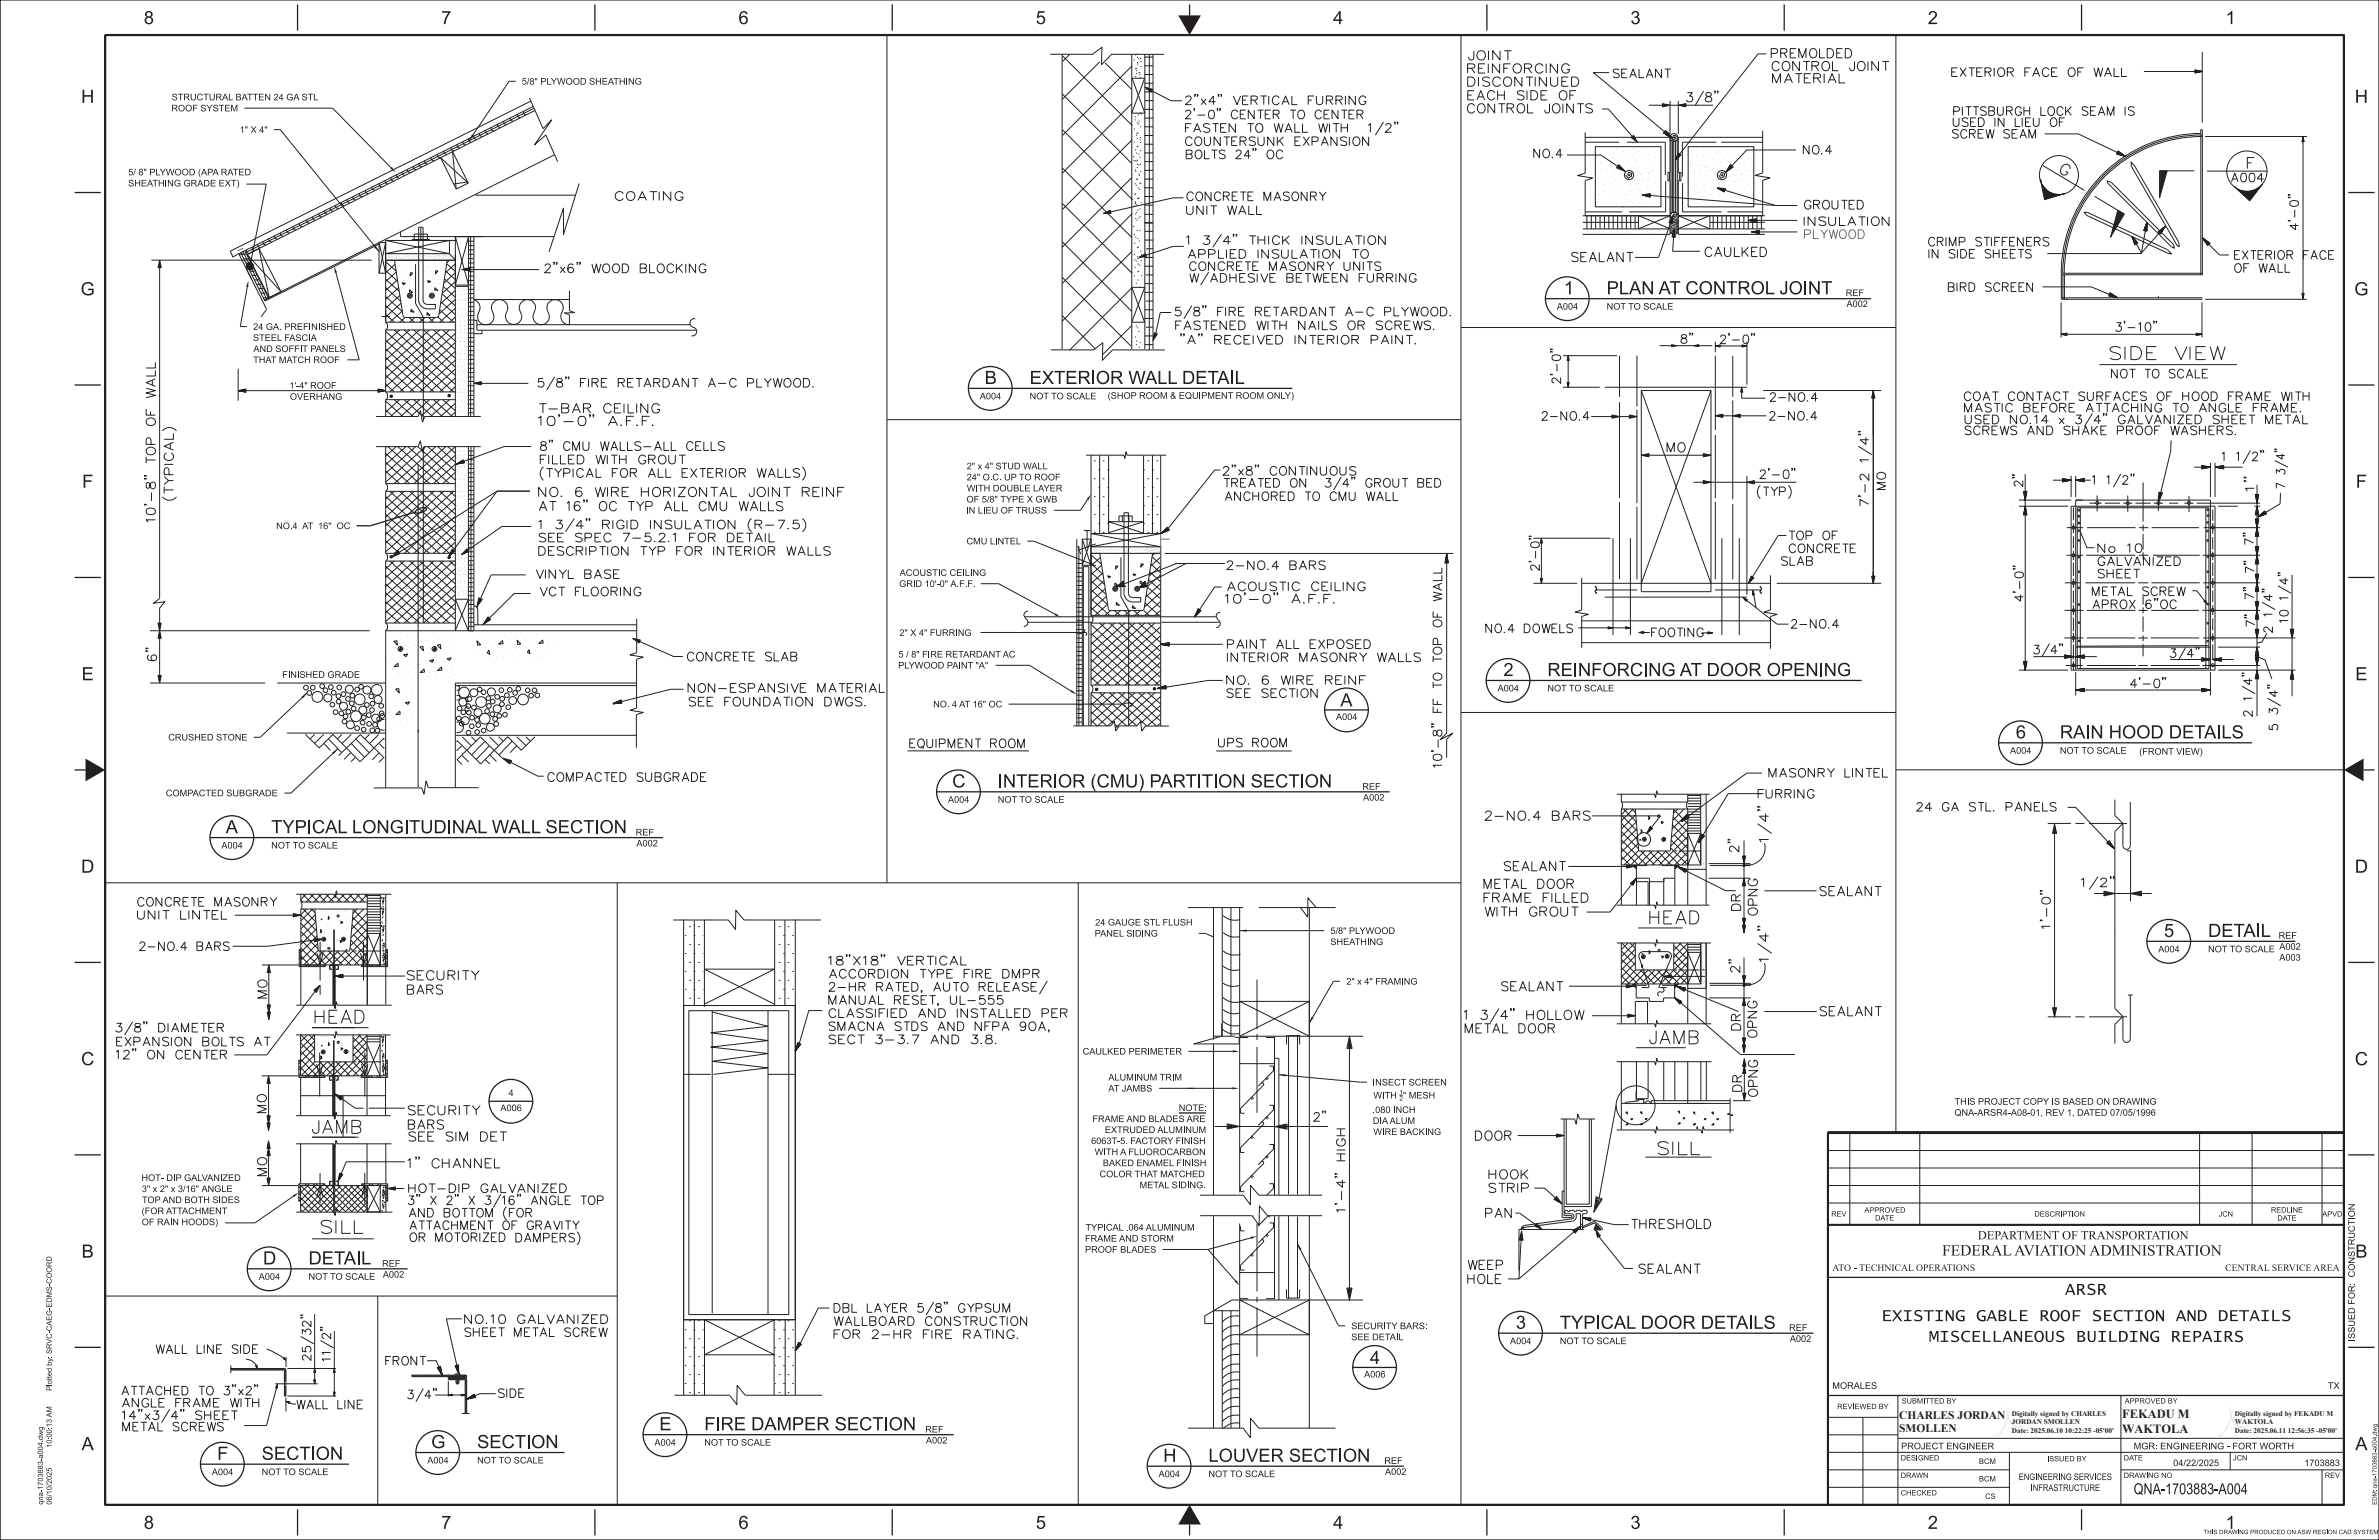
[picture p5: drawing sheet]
<svg xmlns="http://www.w3.org/2000/svg" width="432mm" height="279mm" viewBox="0 0 432 279" stroke-linecap="round" stroke-linejoin="round" font-family="sans-serif">
<defs><g id="words">
<g font-size="2.3" fill="#231f20">
<text x="385.2" y="257.3">FEKADU M</text>
<text x="385.2" y="260">WAKTOLA</text>
</g>
<g font-size="2.1" fill="#231f20">
<text x="344.7" y="257.4">CHARLES JORDAN</text>
<text x="344.7" y="259.9">SMOLLEN</text>
</g>
<g font-size="1.3" fill="#231f20">
<text x="365.2" y="256.8">Digitally signed by CHARLES</text>
<text x="405.7" y="256.8">Digitally signed by FEKADU M</text>
<text x="365.2" y="258.4">JORDAN SMOLLEN</text>
<text x="365.2" y="260">Date: 2025.06.10 10:22:25 -05'00'</text>
<text x="405.7" y="258.4">WAKTOLA</text>
<text x="405.7" y="260">Date: 2025.06.11 12:56:35 -05'00'</text>
</g>
</g></defs>
<path d="M19.1 6.4h406.3v266.6h-406.3z" fill="none" stroke="#231f20" stroke-width=".4"/>
<path d="M0 0h431.8v279.4h-431.8z" fill="none" stroke="#231f20" stroke-width=".18"/>
<g fill="none" stroke="#231f20" stroke-width=".23">
<path d="M215.9 .8v2M13.5 34.9h4.8M13.5 69.9h4.8M13.5 104.8h4.8M13.5 139.7h2M429 139.7h2M13.5 174.6h4.8M13.5 209.5h4.8M13.5 244.4h4.8M54 273.8v4.8M108 273.8v4.8M161.9 273.8v4.8"/>
<path d="M215.9 276.6v2M269.9 273.8v4.8M323.8 273.8v4.8M377.8 273.8v3.8"/>
</g>
<g fill="#231f20">
<path d="M15.5 137.6l3.6 2.1-3.6 2.1z"/>
<path d="M215.9 273l2.1 3.6h-4.1z"/>
<path d="M213.9 2.8h4.1l-2.1 3.6z"/>
<path d="M425.4 139.7l3.6-2.1v4.2z"/>
</g>
<g fill="none" stroke="#231f20" stroke-width=".18">
<path d="M29 47.2l.3 1.4h-.6zM29 47.5l-.2 1h.4l-.2-.8-.1 .6 .2 .1-.1-.3M27.2 114.4h39.9M28.7 113h.6l-.3 1.4zM28.9 113.6v-.3h.1l-.1 .7-.1-.9 .3 .1-.1 1M29 114.4l.3 1.4h-.6zM29 114.7l-.2 1h.4l-.2-.8-.1 .6 .2 .1-.1-.3M70 113a.82 .82 0 0 1 0 1.4M70 102.7l11.6 10.3M70 104.4l9.8 8.6M70 107.6l6.1 5.4M70 110.8l2.5 2.2"/>
<path d="M70 109.2l4.3 3.8M70 106l8 7M70 114.4h45.6M70 114.4v28.6M70.7 101.8l11.9 10.6M71.6 101.8l-1.6 1.4M72.6 101.8l10 9M72.7 117.6v.2l-.2-.1 .1-.2 .3 .1v.3l-.3 .1-.2-.3M73.4 101.8l-3.4 3M74.4 101.8l8.2 7.4M75.2 118.2v.1M75.2 117.1h.1"/>
<path d="M75.2 101.8l-5.2 4.7M75.3 119.7h.1M75.5 115.3h.1M76 119.4h.1M76.2 101.8l6.4 5.7M76.2 117.4l.6-.1 .1 .8zM76.4 118.5v.1M76.4 116.4h.1M76.8 114.8h.1M77 101.8l-7 6.3M77.4 119.2h.1M77.6 116.1h.1"/>
<path d="M77.9 117.5v.1M78 101.8l4.6 4.1M78 119.8l.7-.1-.3 .5-.4-.3M78.2 118.7h.1M78.4 117.9h.1M78.4 116.7h.1M78.4 119.3v.1M78.7 114.9v.1M78.7 116.4v.1M78.8 101.8l-8.8 7.8M78.9 117.6v.2l-.2-.1 .1-.2 .3 .1v.3l-.3 .1-.2-.3M79.2 118.5h.1"/>
<path d="M79.2 119h.1M79.2 119.9h.1M79.3 117.4h.1M79.4 117l.5-.1 .1 .8zM79.6 118.2h.1M79.6 116v.1M79.8 101.8l2.8 2.5M79.9 114.4v.1M80.5 101.8l-10.5 9.4M80.6 118.8h.1M80.7 115.8h.1M81.1 117.2h.1"/>
<path d="M81.1 119.5l.8-.1-.3 .4-.5-.3M81.3 118.3v.1M81.6 101.8l1 .9M81.8 116.1h.1M82.3 118.2h.1M82.3 101.8l-12.3 11M82.4 119.5h.1M82.5 117.1h.1M82.6 107.9l-5.7 5.1M82.6 106.4l-7.5 6.6M82.6 104.8l-9.2 8.2M82.6 103.2l-11 9.8"/>
<path d="M82.6 111l-2.2 2M82.6 109.5l-3.9 3.5M82.6 113h-12.6v-11.2h12.6v12.6M92.6 116.9h.1M92.7 118.3h.1M92.8 114.8h.1M93.2 117.5h.1M93.2 119.1h.1M93.3 115.9h.1M93.8 115.2h.1M93.8 117.9h.1M93.9 116.1l.6 .7-.5 .1z"/>
<path d="M94.1 118.8h.1M94.6 115h.1M94.8 118.6h.1M95.3 116.1h.1M95.4 115.6h.1M95.4 117.4h.1M96 119.1h.1M96 117.9l-.3 .4 .5 .3-.2-.7M96.2 115.2h.1M96.5 115.9h.1M96.7 117.3h.1M97.2 118.1h.1"/>
<path d="M97.3 116.3h.1M97.3 119.1h.1M97.6 115.1h.1M97.8 116.7l.7-.6 .1 .6zM98.3 117.8h.1M98.5 119.2h.1M98.8 115.1h.1M99.4 118.6h.1M99.5 116.3h.1M99.7 117.5h.1M100.6 115.4h.1M101.1 116.7h.1"/>
<path d="M114.8 115.8l1.4 .3-.2 .6zM114.8 115.8l7.5 3.3h1.6M115.1 115.9l.8 .6 .2-.3-.8-.2 .6 .3 .1-.1-.3-.1M27.2 123.9h20.9M28.7 122.5h.6l-.3 1.4zM28.9 123v-.3l.1 .1-.1 .7-.1-.9 .4 .1-.2 .9M70.5 130.7h.1M70.7 128.9h.1M70.8 125.9h.1M70.8 124.7h.1M70.9 127.3h.1M70.9 129.7h.1"/>
<path d="M71.1 122.9v.1M71.3 128.1h.1M71.6 130.2h.1M71.6 127h.1M71.8 128.2v.1M71.8 125l.6-.1 .1 .8zM71.9 129.7l.7-.7v.6zM72 126.2h.1M72 124h.1M72.4 122.4v.1M72.6 130.9h.1M73 126.8h.1"/>
<path d="M73.1 128.1h.1M73.2 123.8h.1M73.2 130.3h.1M73.5 125.2h.1M73.6 129.7h.1M73.6 127.5l.7-.2-.3 .5-.4-.3M73.8 126.3h.1M74 130.8h.1M74.3 128.7h.1M74.3 124.1h.1M74.6 129.4h.1M74.8 126.2h.1"/>
<path d="M74.8 130.3h.1M74.8 127.5h.1M74.9 123.1h.1M74.9 125v.1M75.1 121.3h.1M75.3 122.1h.1M75.7 120.5h.1M75.9 132.4v10.4M76 122.6h.1M76.2 120.6h.1M76.3 122l.7-.6v.5zM77 123.2v.1"/>
<path d="M77.5 120.4h.1M77.6 122.6v.1M78 122.1h.1M78.1 122.7h.1M78.3 120.9h.1M78.4 123.2h.1M78.5 121.7v.1M78.7 121h.1M78.9 120.1h.1M79 121.7h.1M79.1 122.2h.1M79.2 122.6v.1"/>
<path d="M79.3 120.2v.1M79.4 121.7l.7-.7 .1 .6zM80.2 122.9h.1M80.7 120.1h.1M80.8 122.3h.1M81.1 121.7v.1M81.6 122.8v.1M81.8 120.7h.1M82.1 121.4h.1M82.3 122.3h.1M82.6 123.9v19M77.7 142.9l-.4-1.2-.3 2.4-.4-1.1h-8.8"/>
<path d="M97.6 140.8h1.1M331.8 215.1h93.6M331.8 218.3h93.6M331.8 211.9h93.6M331.8 208.7h93.6M335.7 205.6v16.6M348.4 205.6v16.6M399.2 205.6v16.6M408.8 205.6v16.6M421.5 205.6v16.6M331.8 257.1h12.7M338.1 257.1v15.9"/>
<path d="M344.5 253.2v19.8M385 253.2v19.8M331.8 260.3h12.7M331.8 266.7h32.9M331.8 269.8h32.9M331.8 263.5h93.6M344.5 261h80.9M364.7 263.5v9.5M385 266.7h40.4M404.8 263.5v3.2M421.5 266.7v6.3"/>
<circle cx="72.7" cy="117.7" r=".44"/>
<circle cx="78.9" cy="117.7" r=".44"/>
</g>
<path d="M425.4 205.6h-93.6v67.4M331.8 222.2h93.6" fill="none" stroke="#231f20" stroke-width=".38"/>
<g fill="none" stroke="#231f20" stroke-width=".23">
<path d="M54 .8v4.8M108 .8v4.8M161.9 .8v4.8M269.9 .8v4.8M323.8 .8v4.8M377.8 .8v4.8M426.2 34.9h4.8M426.2 69.9h4.8M426.2 104.8h4.8M426.2 174.6h4.8M426.2 209.5h4.8M331.8 231.8h93.6"/>
<path d="M331.8 253.2h93.6M426.2 244.4h4.8"/>
</g>
<circle cx="70" cy="114.4" r=".04" fill="#231f20"/>
<path d="M70 87.7a.82 .82 0 0 1 0 1.4M70 82.3l6.1 5.4M70 85.5l2.5 2.2M70 83.9l4.3 3.8M70 87.7h12.6M82.6 82.6l-5.7 5.1M82.6 81.1l-7.5 6.6M82.6 85.7l-2.2 2M82.6 84.2l-3.9 3.5" fill="none" stroke="#231f20" stroke-width=".18"/>
<circle cx="70" cy="89.1" r=".04" fill="#231f20"/>
<g fill="none" stroke="#231f20" stroke-width=".18">
<path d="M70 90.1l11.6 10.3M70 91.7l9.8 8.7M70 94.9l6.1 5.5M70 98.1l2.5 2.3M70 96.5l4.3 3.9M70 93.3l8 7.1M70.7 89.1l11.9 10.6M71.6 89.2l-1.6 1.4M72.6 89.1l10 9M73.4 89.1l-3.4 3.1M74.4 89.1l8.2 7.4M75.2 89.1l-5.2 4.7"/>
<path d="M76.2 89.1l6.4 5.8M77 89.1l-7 6.3M78 89.1l4.6 4.2M78.8 89.1l-8.8 7.9M79.8 89.1l2.8 2.6M80.5 89.1l-10.5 9.4M81.6 89.1l1 1M82.3 89.1l-12.3 11M82.6 95.3l-5.7 5.1M82.6 93.7l-7.5 6.7M82.6 92.2l-9.2 8.2M82.6 90.6l-11 9.8"/>
<path d="M82.6 98.4l-2.2 2M82.6 96.9l-3.9 3.5M70 100.4a.82 .82 0 0 1 0 1.4M70.9 100.8h.3v.3l-.2 .1-.2-.1zM71 101h-.1l.1-.1h.2l-.2 .3-.2-.2M81.4 100.9h.3v.4h-.2l-.2-.1zM81.5 101.1h-.1l.1-.1h.2l-.2 .3-.2-.2M82.6 100.4h-12.6v-11.3h12.6v12.8M82.9 134.3l4.3 4.3M89.7 136.1l1.4 1.4M91.2 137.5l6.4 3.3M91.4 136.1l-.8 .8"/>
<path d="M93 136.1l-.4 .5"/>
<circle cx="84.1" cy="129.2" r=".42"/>
<circle cx="84.4" cy="130.7" r=".72"/>
<circle cx="85" cy="128.1" r=".42"/>
<circle cx="85" cy="132.9" r=".42"/>
<circle cx="85.1" cy="129.3" r=".42"/>
<circle cx="85.2" cy="126.8" r=".42"/>
<circle cx="85.6" cy="131.8" r=".42"/>
<circle cx="85.7" cy="130.2" r=".42"/>
<circle cx="86" cy="125.7" r=".72"/>
<circle cx="86" cy="128.4" r=".42"/>
<circle cx="86.6" cy="130.6" r=".42"/>
<circle cx="86.6" cy="132.8" r=".42"/>
<circle cx="86.7" cy="129.3" r=".72"/>
<circle cx="86.8" cy="131.5" r=".42"/>
<circle cx="87.1" cy="125.1" r=".42"/>
<circle cx="87.3" cy="127.4" r=".97"/>
<circle cx="87.8" cy="132.5" r=".42"/>
<circle cx="87.8" cy="125.6" r=".42"/>
<circle cx="88" cy="130.4" r=".97"/>
<circle cx="88.4" cy="129" r=".42"/>
<circle cx="88.6" cy="126.7" r=".42"/>
<circle cx="88.7" cy="128.1" r=".42"/>
<circle cx="89" cy="131.9" r=".72"/>
<circle cx="89.2" cy="125.5" r=".72"/>
<circle cx="89.4" cy="129.6" r=".42"/>
<circle cx="89.4" cy="127.3" r=".42"/>
<circle cx="89.9" cy="130.4" r=".42"/>
<circle cx="90.1" cy="131.3" r=".42"/>
<circle cx="90.2" cy="126.4" r=".42"/>
<circle cx="90.2" cy="128.6" r=".72"/>
<circle cx="90.6" cy="129.9" r=".42"/>
<circle cx="91" cy="125.2" r=".42"/>
<circle cx="91.1" cy="127.8" r=".42"/>
<circle cx="91.2" cy="126.8" r=".42"/>
<circle cx="91.7" cy="129.7" r=".42"/>
<circle cx="92" cy="126.1" r=".42"/>
<circle cx="92.3" cy="128.3" r=".42"/>
<circle cx="92.5" cy="125.2" r=".42"/>
<circle cx="93.1" cy="127.1" r=".72"/>
<circle cx="93.5" cy="125.7" r=".42"/>
<circle cx="94.1" cy="125" r=".42"/>
<circle cx="94.9" cy="126.9" r=".97"/>
<circle cx="95.8" cy="125.2" r=".42"/>
<circle cx="96.4" cy="126.2" r=".42"/>
<circle cx="97" cy="125.3" r=".42"/>
<circle cx="97.5" cy="126.2" r=".42"/>
</g>
<circle cx="70" cy="101.8" r=".04" fill="#231f20"/>
<g fill="none" stroke="#231f20" stroke-width=".18">
<path d="M70 74.4l1.3 1.1M70 72.8l3.1 2.7M70 71.1a.86 .86 0 0 1 0 1.4M70.8 71.9l.2-.2 .2 .3h-.2l-.1-.1h.1M70.9 71.7h.3v.3l-.2 .1-.2-.1zM71.6 72.5l3.4 3M72.5 72.5l-2.5 2.3M73.4 72.5l3.4 3M74.3 72.5l-3.4 3M75.1 72.5l3.4 3M76.1 72.5l-3.4 3M76.9 72.5l3.4 3"/>
<path d="M78 72.5l-3.4 3M79.8 72.5l-3.3 2.9M80.4 72.5l2.2 2M81.3 71.8l.2-.2 .2 .3h-.2l-.1-.1h.1M81.4 71.6h.3v.3l-.2 .1-.2-.1zM81.6 72.5l-3.4 3M82.6 74.8l-.8 .7M82.6 73.2l-2.6 2.3M82.6 72.5h-12.6v3M70.5 117.2h.1M70.5 116h.1M70.5 118.6v.1"/>
<path d="M70.8 114.3h.1M71 119.4h.1M71.3 118.3h.1M71.4 119.6h.1M71.5 116.3l.5-.1 .1 .8zM71.7 117.5h.1M71.7 115.3v.1M72 113.8v.1M72.7 118.1h.1M72.8 119.4h.1M72.8 115h.1M73.2 116.5h.1"/>
<path d="M73.2 118.8l.8-.1-.3 .4-.5-.3M73.4 117.6v.1M73.9 120h.1M73.9 115.4h.1M74.4 117.5h.1M74.5 118.8h.1M74.6 116.4h.1M85 108.8l-2.4 5.6M85 108.7h-2.3l2.3 5.7M86 113.4h29.6M86.1 109.9l.5 .4 .1 .3v2.8M86.5 115.3h.1"/>
<path d="M86.5 118h.1M86.6 116.3l.6 .7-.5 .1zM86.8 119h.1M86.9 108.5l.6 .2-1 1.4zM86.9 109.1l.1-.3 .1 .1-.4 .7 .3-1 .4 .2-.7 1M87.3 115.1h.1M87.5 118.7h.1M88 116.2h.1M88.1 115.7h.1M88.1 117.5h.1M88.3 112.5l.3-.2v.1l-.6 .5 .6-.8 .3 .3-1 .7M88.6 111.9l.5 .5-1.4 .9z"/>
<path d="M88.7 119.2h.1M88.7 118l-.3 .4 .5 .3-.2-.7M88.9 115.3h.1M89.2 116h.1M89.4 117.4h.1M89.9 118.2h.1M90 116.4h.1M90.1 119.2h.1M90.3 115.2h.1M90.5 116.9l.7-.7 .1 .6zM91 117.9h.1M91.2 119.3h.1"/>
<path d="M91.5 115.2h.1M92.1 118.7h.1M92.2 116.5h.1M92.4 117.6h.1M93.3 115.5h.1M93.8 116.8h.1M95.4 104.3h-6.3l-2.6 5.8M96.3 107.7h-3l-5.6 5.6M115.6 112.3v6.1l-1.2 .4 2.4 .4-1.3 .4v8.9l-1.1 .4 2.4 .4-1.3 .4v6M70.4 120.2h.1M71.2 121.5v.1M71.5 121l.7-.7 .1 .6z"/>
<path d="M72.3 122.2h.1M72.9 121.6h.1M73.2 121v.1M73.7 122.1v.1M74.2 120.7h.1M74.4 121.6h.1M82.6 133.4h32.9M82.6 124.4h32.9M82.6 123.9h32.9M82.9 126.2a.42 .42 0 0 1 .6 .4 .42 .42 0 0 1-.6 .4M82.9 131a.97 .97 0 0 1 1.2 1 .97 .97 0 0 1-1.3 .9M82.9 124.4a.42 .42 0 0 1 .5 .4 .42 .42 0 0 1-.5 .4"/>
<path d="M83 137.9l.9 .8M83.8 135.3l-.9 .9M83.9 137.1l1.2 1.2M83.9 133.7l1.7 1.6M84.7 136.1l-1.8 1.8M85.5 133.7l.9 .8M88 134.5l-2.4 2.5M88.1 137.8l.8 .8M88.1 136.1l-1.7 1.7M88.8 135.3l-.8 .8M88.8 133.7l1.7 1.6M88.9 137l1.2 1.2"/>
<path d="M89.7 136.1l-2.4 2.5M90.5 133.7l.8 .8M91.2 137.5l1.7 .5-.4 .6zM91.5 137.7l1 .7 .2-.4-1-.2 .7 .4 .1-.1-.3-.1M93 134.5l-1.7 1.6M93.8 135.3l-.8 .8M93.8 133.7l1.7 1.6M95.4 133.7l.9 .8M97.1 133.7l-2.5 2.4-2.5-2.4-2.4 2.4-2.5-2.4-2.5 2.4M77.7 142.9h9.2"/>
<circle cx="83.3" cy="130.3" r=".42"/>
<circle cx="83.4" cy="128.5" r=".42"/>
<circle cx="84" cy="127.4" r=".72"/>
<circle cx="84.2" cy="125.6" r=".97"/>
</g>
<circle cx="70" cy="71.1" r=".04" fill="#231f20"/>
<g fill="none" stroke="#231f20" stroke-width=".18">
<path d="M70 58.5a.86 .86 0 0 1 0 1.4M71.6 59.9l11 9.8M72.5 59.9l-2.5 2.2M73.4 59.9l9.2 8.2M74.3 59.9l-4.3 3.8M75.1 59.9l7.5 6.6M76.1 59.9l-6.1 5.4M76.9 59.9l5.7 5.1M78 59.9l-8 7M78.7 59.9l3.9 3.5M79.8 59.9l-9.8 8.6M80.4 59.9l2.2 2"/>
<path d="M81.6 59.9l-11.6 10.3M82.6 51.7v19.4h-12.6v-11.2h12.6M70 63.3l8.8 7.8M70 61.7l10.5 9.4M70 64.8l7 6.3M70 66.4l5.2 4.7M70 68.1l3.4 3M70 69.7l1.6 1.4M70 60.1l12.3 11M82.6 70.2l-1 .9M82.6 67l-4.6 4.1M82.6 68.6l-2.8 2.5"/>
<path d="M82.6 65.4l-6.4 5.7M82.6 63.7l-8.2 7.4M82.6 62.1l-10 9M82.6 60.5l-11.9 10.6"/>
</g>
<circle cx="70" cy="58.5" r=".04" fill="#231f20"/>
<g fill="none" stroke="#231f20" stroke-width=".18">
<path d="M96.1 17.8l2.5 5.5 1.5-1.5-3.1 4.5 2.1-1.8 2.1 4.8M96.8 19.3l-53.7 26.9M96.9 19.7l-52.3 26.1M55.7 39.9l.1 .4 .4 .2M56.8 39.4v.4l.4 .2M57.9 38.8l.1 .4 .4 .2M58.9 38.2l.1 .4 .4 .2M60 37.7v.4l.4 .2M60.9 37.2l.1 .4 .4 .2M62 36.7v.4l.4 .2M63 36.1l.1 .5 .4 .2M64.1 35.6v.5l.4 .2"/>
<path d="M65.2 35l.1 .5 .4 .2M66.4 34.5v.4l.4 .2M67.5 33.9l.1 .4 .4 .2M68.9 33.3v.4l.4 .2M69.9 32.8l.1 .4 .4 .2M71 32.2v.5l.4 .2M72 31.7l.1 .4 .4 .2M73 31.2l.1 .4 .4 .2M74 30.7v.4l.4 .2M75 30.2l.1 .4 .4 .2M76.1 29.6v.5l.4 .1M77.1 29.1l.1 .5 .4 .1"/>
<path d="M78.3 28.5v.5l.4 .1M79.4 28l.1 .4 .4 .2M80 28.6l2.8 5.7M80 28.6l5 4.6M80.6 27.4v.4l.4 .2M81.9 26.7l.1 .5 .4 .2M83 26.2v.5l.5 .2M83.9 36.5l-35.9 17.9M84 25.7l.1 .4 .4 .2M84.9 33l-2.6 .4M85 33.2l-2.9-5.7 .7 6.8M85 33.2l-2.2 1.1"/>
<path d="M85.1 25.2v.4l.4 .2M86 24.6l.1 .5 .4 .2M86.3 35.4h18.2M87.1 24.1v.5l.4 .2M88.1 23.6l.1 .4 .4 .2M89.2 23.1v.4l.4 .2M90.3 22.5l.1 .4 .4 .2M91.5 22v.4l.4 .2M92.6 21.3l.1 .5 .4 .2M93.9 20.7l.1 .5 .4 .1M95 20.2l.1 .4 .4 .2M97.1 20l-52.2 26.2"/>
<path d="M100.7 28.1l-16.8 8.4M27.5 47.2h40M29 47.2v61.4l-1.2 .9 2.1-.3-.9 1.1v13.4M43.7 45.9l4.4 8.7M43.8 46l.6 .1 .3-.1M44.1 45.7l4.3 8.5M44.2 46l-.3 .1-.6-.1 5.1 10.1M44.2 46.9l.6 .1 .3-.1M44.4 45.5l4.3 8.6M44.6 47.7l.6 .1 .3-.1M44.8 45.4v.4l.4 .2M44.9 46.2l6.1 6.7"/>
<path d="M45.1 48.4l.5 .3 .3 .1M45.3 49.1l.6 .1 .3-.1M45.8 49.9l.5 .1 .3-.1M45.8 44.8v.4l.4 .2M46.2 50.7l.5 .1 .3-.1M46.6 51.5l.5 .1 .3-.1M46.8 44.3l.1 .4 .4 .2M47 52.3l.5 .1 .3-.1M47 45.1l4 7.8M47 45.1l1.9 8.9-4-7.8M47 45.1l-2.1 1.1M47.4 53.1l.5 .1 .3-.1"/>
<path d="M47.8 43.8v.4l.4 .2M47.8 54h.9M48.4 56.2l-1 1.3M48.8 43.3l.1 .4 .4 .2M49.9 42.7v.5l.4 .2M50.9 42.2l.1 .5 .4 .2M51 52.9l-3 1.5M52.1 41.6v.5l.4 .2M53.2 41.1l.1 .4 .4 .2M54.4 40.5v.4l.4 .2M70 49.1l2.2 1.9M70 52.2l2.7 2.5"/>
<path d="M70 53.8l3 2.7M70 50.6l2.5 2.3M70 55.4l3.4 3.1M70 57l1.6 1.4M70 47.5l1.9 1.7M70 46l11.6-2.4v2.4zM70 43.6l11.6 2.4M70 43.6h12.7M70 43.6v14.9h12.6M70.2 47h.1M70.2 46.6h.1M70.3 46.2h.1"/>
<path d="M70.6 46.5h.1M70.6 46.3h.1M70.6 46.7h.1M70.6 46.9h.1M70.7 46.1v.1M70.7 46.6h.1M70.7 46.5h.1M70.8 46.1v.1M70.9 46.5h.1M71 47h.1M71.1 46.2h.1M71.2 46.7v.1"/>
<path d="M71.2 46.5h.1M71.3 46.9h.1M71.5 46.3h.1M71.5 46.7h.1M71.6 47.2l1.5 10.1 .4 .3h5.7l.4-.2 1.6-10.2M71.6 47h.1M71.6 46.2h.1M71.7 47.9l-1.7 1.6M71.8 46.7h.1M71.8 46.3h.1M71.9 46.7v.1M71.9 49.4l-1.9 1.7"/>
<path d="M72 46.8h.1M72 46.5v.1M72 46.9v.1M72.1 50.8l-2.1 1.9M72.2 46.4h.1M72.2 47h.1M72.4 46.2h.1M72.4 52.2l-2.4 2.1M72.4 47.9h.1M72.5 46.5h.1M72.5 46.7v.1M72.6 49.6h.1"/>
<path d="M72.6 53.6l-2.6 2.3M72.6 46.8h.1M72.7 50.4h.1M72.7 53.5h.1M72.7 46.2h.1M72.7 42.9h27.9M72.7 47h.1M72.8 55l-2.8 2.5M72.9 46.7h.1M73 47.1h.1M73 46.5h.1M73 56.4l-2.3 2.1"/>
<path d="M73 51.3l.6 .1-.4 .3zM73.1 48.8h.1M73.1 52.3h.1M73.1 46.8v.1M73.2 46.8h.1M73.3 46.3h.1M73.3 46.4h.1M73.5 48.1h.1M73.5 54.4v.1M73.5 46.9v.1M73.5 57.6l-.9 .9M73.5 46.5v.1"/>
<path d="M73.6 53.1h.1M73.6 46.2h.1M73.6 47h.1M73.6 49.7h.1M73.7 56.3v.1M73.8 55.4h.1M73.8 46.4h.1M73.8 46.5h.1M73.9 56.9h.1M73.9 51.8v.1M73.9 46.2h.1M74 46.5h.1"/>
<path d="M74 50.9h.1M74.1 46.9h.1M74.2 47h.1M74.2 46.3h.1M74.2 51.5v.1M74.2 57.6l1 .9M74.3 46.6v.1M74.3 54h.1M74.3 47v.1M74.4 52.6l.5 .5-.6-.1zM74.4 46.5h.1M74.5 47.6h.1"/>
<path d="M74.5 49.5h.4l-.5 .6zM74.6 46.1v.1M74.6 55.2h.1M74.6 56.1l.5 .5h-.5zM74.6 46.8v.1M74.7 46.6h.1M74.7 47.1h.1M74.7 48.8h.1M74.8 43.6v-.1h3.2v.1M74.8 46.3v.1M74.9 46.9h.1M75 46.5h.1"/>
<path d="M75.1 51v.1M75.1 46.2v.1M75.1 46.7v.1M75.2 43.5v-1h2.4v1M75.3 46.7h.1M75.3 47v.1M75.3 51.9h.1M75.3 46.4h.1M75.3 54.8h.1M75.3 57.6l-.9 .9M75.4 47.9v7.2l1.4 2.5v18.5M75.5 47.6h.1"/>
<path d="M75.5 46.1v.1M75.5 46.8v.1M75.6 53.1h.1M75.6 46.6h.1M75.7 46.9v.1M75.7 50.2h.1M75.7 46.8h.1M75.8 47.1h.1M75.8 46.3h.1M75.9 46.7h.1M75.9 53.8v.1M76 41.2h.8v13.4l.2 .4 .4 .2h1.6v.8a3.2 3.2 0 0 1-2.3-.2l-.4-.5-.3-.9z"/>
<path d="M76 47h.1M76 57.6l1 .9M76.2 56.2v.1M76.2 57h.1M76.3 46.3h.1M76.3 47h.1M76.3 46.6h.1M76.4 46.6h.1M76.5 46.4v.1M76.5 47h.1M76.6 47h.1M76.9 46.3h.1"/>
<path d="M76.9 46.9h.1M77 46.9h.1M77.1 46.4h.1M77.1 46.3h.1M77.1 57.6l-.9 .9M77.2 49.2h.1M77.3 53.2h.1M77.3 50v.1M77.3 46.6h.1M77.3 47.5h.1M77.3 46.7h.1M77.4 46.2h.1"/>
<path d="M77.4 47v.1M77.5 46.4h.1M77.5 56.7l.6 .5-.6-.1zM77.6 50.9l.6 .2-.4 .2zM77.6 48.5h.1M77.6 51.9v.1M77.7 46.9v.1M77.8 46.8h.1M77.8 57.6l1 .9M77.8 46.2h.1M77.9 54.4h.1M78 46.4h.1"/>
<path d="M78 46.5h.1M78 46.8h.1M78.2 52.7v.1M78.2 46.5v.1M78.2 49.3h.1M78.3 46.6h.1M78.3 47v.1M78.5 51.5h.1M78.5 46.2h.1M78.6 50.5h.1M78.6 46.8h.1M78.7 56.5h.1"/>
<path d="M78.7 46.3h.1M78.8 47h.1M78.8 46.5h.1M78.9 46.2h.1M78.9 53.6h.1M78.9 52.2l.6 .5-.6-.1zM78.9 47h.1M79 57.6l-1 .9M79 56.8h.1M79 46.3h.1M79.1 46.6v.1M79.1 47.2h.1"/>
<path d="M79.1 49.1l.4 .1-.5 .5zM79.3 48.4h.1M79.4 46.2h.1M79.4 57.5l1.1 1M79.4 46.5v.1M79.4 46.8h.1M79.4 55.6h.1M79.5 46.4h.1M79.5 50.1h.1M79.5 47h.1M79.5 54.3h.1M79.6 50.7h.1"/>
<path d="M79.7 46.3h.1M79.7 47.8h.1M79.7 53.3v.1M79.8 47v.1M79.8 46.7h.1M79.8 56.2l2.5 2.3M79.9 46.5h.1M79.9 51.5h.1M80 46.9h.1M80 54.8l2.6 2.3M80.1 46.2h.1M80.2 52.7v.1"/>
<path d="M80.2 46.4v.1M80.3 53.3l2.3 2.1M80.3 49.8h.1M80.4 46.9v.1M80.4 46.6v.1M80.5 52l2.1 1.9M80.5 46.7h.1M80.5 46.3h.1M80.6 47.7h.1M80.6 46.1h.1M80.7 46.4h.1M80.7 50.6l1.9 1.7"/>
<path d="M80.7 47h.1M80.7 48.8v.1M80.9 49.2l1.7 1.6M80.9 46.7h.1M81 46.2h.1M81.1 47.9l1.5 1.3M81.1 47v.1M81.1 46.6h.1M81.2 46.4h.1M81.2 46.9h.1M81.3 46.1h.1M81.4 47h.1"/>
<path d="M81.5 46.2h.1M81.5 46.5h.1M81.5 46.6v.1M81.5 46.3v.1M81.6 46l1.1 1.2M81.6 47.2l-.5 .4M81.6 46.2h.1M81.6 46.8h.1M81.7 47h.1M81.8 46.5h.1M81.8 47h.1M81.9 44.9h.1"/>
<path d="M81.9 45.3h.1M82.2 45.1h.1M82.3 45.3h.1M82.6 42.9l2.4 8.8h-2.4zM82.6 51.7l2.4-8.8v32.6M82.6 54.3l-2.9 2.6M82.6 52.7l-2.6 2.4M82.6 51.1l-2.3 2.1M82.6 49.5l-2 1.8M82.6 47.9l-1.8 1.6M82.6 57.5l-1 1M82.6 55.9l-2.8 2.6"/>
<path d="M82.6 47.2h-12.6M83.8 48.9h14M83.8 48.9l1.4-.3v.6zM84.7 48.8h.3v.1l-.7-.1 .8-.1v.4l-1-.2M85 50.1h1M85 43.8h1M85 44.6h1M85 45.3h1M85 46.1h1M85 46.9h1M85 47.7h1M85 48.5h1"/>
<path d="M85 49.3h1M85 50.9h1M85.4 43v32.6M86 42.9v32.6M78.7 72.5l3.4 3M82.6 71v4.5M86.9 69.5l.3-.1-.1 .2-.6-.1 .8-.2v.4l-1-.2M87.3 75.6h-10.2l-.4 1-.4-2.1-.4 1.1h-7.6M87.4 69.2v.6l-1.4-.2h9.9M70 81v6.7M70.1 81l-.1 .2M70.4 81l7.6 6.7"/>
<path d="M71.9 81l-1.9 1.8M72.2 81l7.6 6.7M73.7 81l-3.7 3.3M74 81l7.6 6.7M75.5 81l-5.5 4.9M75.8 81l6.8 6.1M75.9 84.3v48.6M76.8 81v32M77.3 81l-7.3 6.5M77.6 81l5 4.5M79.1 81l-7.5 6.7M79.4 81l3.2 2.9"/>
<path d="M80.9 81l-7.5 6.7M81.2 81l1.4 1.3M82.6 81v8.2M85 81v33.4M85.5 81.1v33.3M86 81v33.4M87.3 81h-10.2l-.4 1.1-.4-2.1-.4 1h-7.6M366.4 90.7h9.5M366.4 91.8h9M367.6 86v35.6M372.6 87.1h3.3M375.1 95.7h3"/>
<path d="M375.9 91.8h26.1v29.8h-26.1zM375.9 86.3v3.9M376.3 92v2.4M376.3 95v1.7M376.3 97.3v2.1M376.3 99.9v1.7M376.7 87.1h2.8M376.7 86.3v3.9M377 92.1h23.9v29.2h-23.9zM377.6 92.1v29.2M377.6 96.4l1.2 3h1.3M378.8 95.7h8.8"/>
<path d="M379.3 91.3h2.2M380.6 89.9v2.9M382 91.3h2.8M385.4 91.3h1.6M386.2 89.9v2.9M387.6 91.3h2.8M388.2 95.7h1.7M389 87.5v7.1M389 95.2v1.2M389 96.9v2.8M390.5 95.7h8.6M390.9 91.3h1.7"/>
<path d="M391.8 90v2.7M393.7 91.3h1.7M396.5 91.3h1.6M397.3 90v2.9M398.2 84.8h3M398.7 91.3h11.5M400 95.7h10.2M400.4 92.1v29.2M401.2 84v6.2M401.6 92.5v2M401.6 94.9v1.9M401.6 97.5v2.2"/>
<path d="M402 84.8h5.1M402 84v6.2M402.6 91.8h3.5M409.2 91.8h1M409.7 88v3.3M369.1 119.1h11.5M374.7 115.7h3.4M374.7 110.7h3.4M374.8 105.7h2.9M375.1 100.7h3M376.3 102.1v2.4M376.3 105v1.7"/>
<path d="M376.3 107.2v2.3M376.3 109.8v1.8M376.3 112v2.5M376.3 114.9v1.7M376.3 116.9v2.7M376.3 120v1.5M376.7 117.4h24.5M378.5 105.7h9M378.7 100.7h8.8M378.8 115.7h8.8M378.8 110.7h8.8M388.1 105.7h1.8"/>
<path d="M388.1 115.7h1.7M388.2 110.7h1.6M388.2 100.7h1.7M389 100.2v1.2M389 108.1v1.6M389 110.2v1.1M389 111.8v2.8M389 115.3v1M389 116.9v2.2M390.4 115.7h8.8M390.4 110.7h8.7M390.5 105.7h8.8"/>
<path d="M390.8 100.7h8.5M393.9 119.6h7M397.9 107.2h.8l1.9 2.3M399.7 110.7h10.5M399.8 100.7h10.4M399.8 115.7h16.8M399.9 105.7h10.3M400 109.1l.3-.2 .3 .7zM400.3 109.2l-.1-.1 .2 .3-.3-.3 .1-.1 .3 .4M400.9 117.1l-23.9 .1M401.6 100.1v1.5M401.6 102.1v2.4"/>
<path d="M401.6 104.9v1.8M401.6 107.1v2.1M401.6 109.8v1.8M401.6 112.2v2.2M401.6 114.9v1.5M401.6 116.9v2.8M402 119.6h3.4M402.6 117.4h7.6M409.7 105.7v24.2M409.8 119.1l1.3 .6 1.3 3.5M411.5 114.9l-1 1.6-.8 .2M416 104.3v22"/>
<path d="M366.4 121.6h9M374.9 120.7h3.1M376.7 125.2h24.5M376.7 121.6v-30.9h24.5v30.9M378.8 120.7h8.9M388.1 120.7h1.8M390.4 120.7h8.8M399.7 120.7h10.5M402.6 121.6h14M57.1 164.9l.7 7.6M58 170.5l.1 .1zM58.3 165h.1"/>
<path d="M58.3 166.7l.1 .2zM58.5 165.2h.1M58.7 165.2h.1M58.8 170.3v.2l-.1-.1v-.2l.3 .1v.2l-.3 .1-.2-.2M59 165.1h.1M59.2 165.2h.1M59.3 165.3h.1M59.4 165.2h.1M59.5 172l.1-.1 .3 .1v.1l-.2 .1zM59.6 166.8v-.6l.2 .4-.3 .2M59.8 165h.1M60 165.3h.1"/>
<path d="M60 165h.1M60.3 165.1h.1M60.5 165v.1M60.8 165h.1M61.1 165.1h.1M61.2 166.1l.2-.1 .2 .2-.3 .2zM61.2 165.2h.1M61.7 165.1h.1M61.8 165.2v.1M61.9 165v.1M62.2 167.3l-.3-.1 .1 .4 .3-.3M62.3 165.1h.1"/>
<path d="M62.4 170.3v.2l-.2-.1 .1-.2 .2 .1v.2l-.2 .1-.2-.2M62.4 165h.1M62.5 165v.1M62.6 165.2h.1M62.7 165.2v.1M62.8 165.2h.1M62.9 172.3v.1zM64.1 164.9l-.6 7.6M66.7 167.6v14.7M66.7 168.9h2.3M66.7 168.4h2.3M66.7 167.9h2.3"/>
<path d="M66.7 167.4h2.3M66.7 166.9h2.3M66.7 166.4h2.3M66.7 165.9h2.3M66.7 165.4h2.3M66.7 164.9h2.3M66.7 163.5h2.3M66.7 164.4h2.3M66.7 164h2.3M69 169.3h-2.3v5.8h2.3v-5.8l-2.3 5.8M69 162.2v12.9l-2.3-5.8M69.6 163.7l-.1 .4"/>
<path d="M69.6 164.3l-.1 .4M69.7 163.2l-.1 .4M70 162.2v20.1M53.7 207.5h6.9l.2 .6 .2-1.2 .2 .6h9.9M53.8 219.9h6.8l.2 .6 .2-1.2 .2 .6h10M54.6 216.2l3.7 3.7M54.6 217.3l2.5 2.6M54.6 215.1l4.8 4.8M54.9 218.8h.1M55.7 215.1l4.8 4.8M55.9 215.1l-1.3 1.3M56.9 215.1l4.7 4.8"/>
<path d="M57.2 215.1l-2.6 2.6M57.5 217.2l.6-2.1 .6 2.1M58 215.1l4.8 4.8M58.1 212.8v5.6M58.3 215.1l-3.7 3.7M59.1 215.1l4.8 4.8M59.7 215.1l-4.7 4.7-.3-.3M59.9 214.3h.3l-.3 .1v.6h1.4l.1-.5-.4-.2h.4v.8h-1.5zM60.2 215.1l4.8 4.8M60.4 207.5v7.5M60.5 207.5v7.5M60.6 215.1v4.8"/>
<path d="M60.6 207.6v7.4M60.7 215.1v4.9M60.7 207.9v7.1M60.7 215.1l-4.7 4.7-1.4-1.4M60.8 207.9v7.1M61.3 215.1l4.8 4.8M61.8 215.1l-4.7 4.8M62.5 215.1l4.1 4.2M63 215.1l-4.8 4.8M63.6 215.1l3 3.1M64.1 215.1l-4.8 4.8M64.7 215.1l1.9 2"/>
<path d="M65.2 215.1l-4.8 4.8M65.8 215.1l.8 .8M66.3 215.1l-4.8 4.8M66.6 215.1l2.4 4.8M66.6 215.9l-3.9 4M66.6 217l-2.8 2.9M66.6 218.1l-1.7 1.8M66.6 219.2l-.6 .7M69 215.1l-2.4 4.8M69.4 219.5l-.1 .4M69.5 218.2l-.1 .3M69.7 218.8l-.1 .4"/>
<path d="M69.7 218.4l-.1 .4M70.4 215.6h3M70.4 215.6l1.4-.3v.6zM71.2 215.6l.3-.1v.2l-.7-.1 .9-.2-.1 .4-1-.2"/>
<circle cx="74.4" cy="53.7" r=".1"/>
<circle cx="74.4" cy="53.6" r=".3"/>
<circle cx="74.4" cy="53.6" r=".45"/>
<circle cx="78.4" cy="53.7" r=".1"/>
<circle cx="78.4" cy="53.6" r=".45"/>
<circle cx="78.4" cy="53.6" r=".3"/>
<circle cx="376.4" cy="95.7" r=".28"/>
<circle cx="377.3" cy="93.7" r=".16"/>
<circle cx="377.3" cy="98.1" r=".16"/>
<circle cx="377.3" cy="92.6" r=".16"/>
<circle cx="377.3" cy="96.3" r=".16"/>
<circle cx="377.3" cy="94.9" r=".16"/>
<circle cx="380.7" cy="91.2" r=".28"/>
<circle cx="386.2" cy="91.3" r=".28"/>
<circle cx="391.8" cy="91.3" r=".28"/>
<circle cx="397.3" cy="91.2" r=".28"/>
<circle cx="400.7" cy="96.3" r=".16"/>
<circle cx="400.7" cy="98.1" r=".15"/>
<circle cx="400.7" cy="94.8" r=".15"/>
<circle cx="400.7" cy="92.5" r=".15"/>
<circle cx="400.8" cy="93.5" r=".16"/>
<circle cx="401.7" cy="95.7" r=".28"/>
<circle cx="376.3" cy="100.8" r=".28"/>
<circle cx="376.3" cy="105.8" r=".28"/>
<circle cx="376.3" cy="110.7" r=".28"/>
<circle cx="376.3" cy="115.7" r=".28"/>
<circle cx="377.3" cy="106.6" r=".16"/>
<circle cx="377.3" cy="109.7" r=".16"/>
<circle cx="377.3" cy="101.1" r=".16"/>
<circle cx="377.3" cy="113" r=".16"/>
<circle cx="377.3" cy="103.7" r=".16"/>
<circle cx="377.4" cy="116.3" r=".15"/>
<circle cx="400.7" cy="116.3" r=".15"/>
<circle cx="400.7" cy="103.7" r=".16"/>
<circle cx="400.7" cy="101" r=".16"/>
<circle cx="400.7" cy="113.1" r=".16"/>
<circle cx="400.7" cy="106.5" r=".16"/>
<circle cx="400.8" cy="109.6" r=".16"/>
<circle cx="401.6" cy="100.7" r=".28"/>
<circle cx="401.6" cy="110.7" r=".28"/>
<circle cx="401.6" cy="115.7" r=".28"/>
<circle cx="401.7" cy="105.7" r=".28"/>
<circle cx="376.4" cy="120.7" r=".28"/>
<circle cx="401.6" cy="120.7" r=".28"/>
<circle cx="58.8" cy="170.4" r=".35"/>
<circle cx="62.3" cy="170.4" r=".35"/>
<circle cx="69.5" cy="163.5" r=".07"/>
<circle cx="69.5" cy="163.6" r=".07"/>
<circle cx="69.5" cy="218.7" r=".07"/>
<circle cx="69.5" cy="217.9" r=".07"/>
<circle cx="69.6" cy="219.1" r=".07"/>
<circle cx="69.9" cy="218.1" r=".07"/>
</g>
<circle cx="57.4" cy="172.7" r=".04" fill="#231f20"/>
<path d="M59.7 167.4h.1M59.9 168.3h.1M60 166.9h.1M60 168.1h.1M61.1 167h.1" fill="none" stroke="#231f20" stroke-width=".18"/>
<circle cx="61.4" cy="166.9" r=".04" fill="#231f20"/>
<path d="M58.7 170.7h.1M59 170.6h.1M59.4 169.7h.1M59.5 170.4h.1M60 170.3h.1M60 169.9h.1M60.1 169.3h.1M60.3 170.4h.1M60.4 169.7h.1" fill="none" stroke="#231f20" stroke-width=".18"/>
<circle cx="59.5" cy="170" r=".04" fill="#231f20"/>
<g fill="none" stroke="#231f20" stroke-width=".18">
<path d="M42.6 166h12l2.9 2.9M53.2 165.7l1.4 .3-1.4 .3zM53.8 162.2h6.8l.2 .6 .2-1.2 .2 .6h9.8M54.3 166l-1-.1v.3l.8-.1-.6-.1-.1 .1h.3M54.6 163.3l.4 .4M54.6 163.7h12.1M54.6 164.9h12.1M54.6 162.2v1.5M54.6 164.9v17.4M54.6 172l3.1 3.1 2.5-2.6M54.6 170.5l4.6 4.6M54.6 167.5l3 3"/>
<path d="M54.6 169l3.1 3.1M54.6 163.7h.1a1.19 1.19 0 0 1-.1 1.2M54.7 173.6l1.5 1.5M54.9 162.2l1.5 1.5M55 164.9l2.3 2.3-2.6 2.7M55.6 162.2l-1 1M55.6 164.9l-1 1.1M56.3 162.2l1.5 1.5M56.5 164.9l.7 .7M56.8 164.9l-2.2 2.1M56.9 179.7l1.1-.9-.6 1.3zM57 162.2l-1.5 1.5"/>
<path d="M57 170.3l1.4 .1-1.3 .5zM57.2 179.9l-8.8 11.5h-5.9M57.2 166l-2.5 2.5M57.4 168.5l-2.7 2.8M57.5 167.5h.1M57.5 169.8l-2.8 2.9M57.6 165.7v.1M57.6 166.6h.1M57.6 167.9v.1M57.7 171.2l-3 3M57.7 162.2l1.5 1.5M57.8 172.4l-2.7 2.7"/>
<path d="M57.8 172.5h5.7M57.8 167h.1M57.9 179l-.8 .7 .3 .2 .4-.7-.5 .4 .1 .2 .1-.3M57.9 168.2h.1M58 166.4h.1M58 171.1v.1M58 170.5h.1M58 172h.1M58 167.1h.1M58.1 170.9v7M58.1 172.5l2.6 2.6M58.1 169.5h.1"/>
<path d="M58.2 170.4h-1v.4l.8-.3h-.7v.2l.3-.1M58.2 165.9h.1M58.2 169.2v-.5l.2 .3-.3 .2M58.2 172.4h.1M58.4 162.2l-1.5 1.5M58.4 171.8h.1M58.4 170.4l-9.8 1.3h-6.4M58.5 168.6h.1M58.5 170.4v.2M58.5 172.5h.1M58.6 171.3h.1M58.6 170.1h.1"/>
<path d="M58.6 172.9l-.5 2.2-.6-2.1M58.7 166.3h.1M58.7 167h.1M58.8 168.3h.1M58.8 169.2h.1M58.9 172.5l-2.6 2.6M58.9 167.9v.1M59 166h.1M59.1 171.7h.1M59.1 162.2l1.5 1.5M59.1 172.4h.1M59.2 168.6h.1"/>
<path d="M59.2 169.9h.1M59.2 170.5h.1M59.3 167.3h.1M59.4 170.7v.1M59.4 167.7v.1M59.5 171.4h.1M59.5 165.9h.1M59.5 168.3h.1M59.6 166.7h.1M59.6 172.5l2.6 2.6M59.7 167.8h.1M59.7 170.1h.1"/>
<path d="M59.7 162.2l-1.4 1.5M59.7 166.8h.1M59.8 165.9h.1M59.9 167.3h.1M60 171.3h.1M60 172.1h.1M60.1 166.4h.1M60.1 170.7h.1M60.2 167.6h.1M60.2 165.7h.1M60.3 166.4h.1M60.5 162.2l.2 .2"/>
<path d="M60.7 167.9v.1M60.8 162.6l-1.1 1.1M60.9 162.6l1.1 1.1M60.9 165.6h.1M61 166.3h.1M61 171.2h.1M61 170.5h.1M61 167.6h.1M61 172h.1M61.1 169.5h.1M61.1 172.5l2.6 2.6M61.2 167.3h.1"/>
<path d="M61.2 162.2l-.3 .3M61.2 172.4v.1M61.4 171.8h.1M61.4 167.9h.1M61.4 172.5l-2.5 2.6M61.4 168.9h.1M61.5 172.5h.1M61.5 166.7h.1M61.5 167.9h.1M61.6 171.3v.1M61.6 166.2h.1M61.6 170.1h.1"/>
<path d="M61.6 167h.1M61.7 168.4h.1M61.7 167.1h.1M61.8 169.2h.1M61.8 167.6h.1M61.8 166h.1M61.8 167.4v.1M61.9 162.2l1.4 1.5M62 168.6v.1M62 166.8h.1M62.1 167.5h.1M62.1 171.7h.1"/>
<path d="M62.1 170.7l-.4-.1 .1 .4 .3-.3M62.1 172.4h.1M62.2 170h.1M62.2 166.4h.1M62.3 170.8h.1M62.4 171.4h.1M62.5 169h.1M62.5 162.2l-1.4 1.5M62.6 172.5l2.6 2.6M62.7 166.7h.1M62.7 170.1v.1M62.7 172.5l-2.5 2.6"/>
<path d="M62.7 167.4h.1M62.8 168.7h.1M62.9 165.8h.1M63 171.3h.1M63 172.1h.1M63 168.4h.1M63 170.7h.1M63.1 166.4h.1M63.2 169h.1M63.3 167.8h.1M63.3 162.2l1.4 1.5M63.5 168.2h.1"/>
<path d="M63.5 172l3.2 3.1h-12.1M63.6 166.3h.1M63.6 168.7h.1M63.6 167.1h.1M63.6 166.6h.1M63.7 170.6l3 3M63.9 167.8l2.8 2.8M63.9 162.2l-1.4 1.5M64 166.4l2.7 2.7M64.1 165l2.6 2.6M64.2 169.6l2.5 2.5M64.3 172.5h.4"/>
<path d="M64.7 162.2l1.4 1.5M64.9 164.9l-.8 .8M65 172.5h4.2M65.3 162.2l-1.4 1.5M65.9 176.8v.2M66 164.9l-2 2.1M66.1 162.2l.6 .6M66.6 167.2l-2.9 2.9M66.7 163h2.3M66.7 162.5h2.3M66.7 162.3l-1.4 1.4M66.7 162.2v20.1"/>
<path d="M66.7 169.9l-5.2 5.2M66.7 171.3l-3.8 3.8M66.7 172.7l-2.4 2.4M66.7 174l-1.1 1.1M66.7 168.5l-3.1 3.1M66.7 165.7l-2.9 2.9M69.4 172.5h.4M69.6 162.9l-.1 .4M53.8 182.4h6.8l.2 .6 .2-1.2 .2 .6h9.9M56.6 186.4h10.3"/>
<circle cx="69.3" cy="162.9" r=".07"/>
<circle cx="69.7" cy="162.9" r=".07"/>
</g>
<circle cx="45.1" cy="191.3" r=".04" fill="#231f20"/>
<g fill="none" stroke="#231f20" stroke-width=".18">
<path d="M58.1 178.7v1.8M59.8 175.2l.1-.1h1.4l.1 .7-.4 .1 .3-.1v-.6l-1.3-.1-.1 .6 .3 .2h-.3l-.1-.7M60.4 175.1v7.3M60.5 175.1v7.3M60.6 175.1v-6.4l.1 6.4M60.6 175.1v7.3M60.7 175.1v7.6M60.8 175.1v7.9M58.5 188.1v.1M58.7 188.1h.1M59 188h.1M59.2 188.1v.1"/>
<path d="M59.3 188.2h.1M59.5 188.1h.1M59.7 190.3h.1M59.8 187.9v.1M59.9 191.2h.1M60 188.2h.1M60 189.8h.1M60 187.9v.1M60.1 191h.1M60.3 188h.1M60.5 188h.1M61.1 189.9h.1"/>
<path d="M61.1 188h.1M61.3 188.1h.1M61.8 188h.1M61.8 188.2h.1M62 188h.1M62.3 188.1h.1M62.4 187.9h.1M62.5 188h.1M62.5 192.7l2.6 2.5M62.6 188.1h.1M62.7 188.2h.1M62.8 188.1h.1"/>
<path d="M64 192.7l2.6 2.6M64.1 191.2l2.5 2.6M64.1 189.7l2.5 2.6M64.1 188.2l2.5 2.6M66.6 189.5l2.4 5.7M69 189.5l-2.4 5.7M69.5 189.5l-.1 .4"/>
</g>
<circle cx="61.5" cy="189.9" r=".04" fill="#231f20"/>
<g fill="none" stroke="#231f20" stroke-width=".18">
<path d="M44.8 48.9l.9 1.8M76.4 41.2v2.4M43.2 66.9v5.8M44.2 70.9l.2 .1-.6-.1 .7-.1v.2l-1-.1 1.1-.2v.4l-1.4-.2 1.4 .3v-.6l-1.4 .3h26.8l-1.4 .3v-.6l1.4 .3-1.3-.2v.4l1.1-.2-1-.2v.3l.6-.1-.5-.1 .2 .1M96.4 81h-4.9l-8.6 3.2 1.2-.8 .2 .6-1.4 .2 1.3-.3-.2-.4-.9 .6 1-.2-.1-.2-.6 .3 .6-.1h-.3M96.4 95.5h-5.3l-7.3 5.1 1-1.1 .3 .5-1.3 .6 1.2-.6-.2-.3-.8 .7 .9-.4-.1-.2-.5 .5 .5-.3h-.2M198 96.8v14.8M208 99.6h.1M208.1 99.7h.1M208.1 99.9h.1M208.2 99.4v.1M208.3 100h.1"/>
<path d="M208.3 99.3h.1M208.3 99.7v.1M208.4 99.4h.1M208.4 99.5h.1M208.5 99.6v.1M208.6 99.8h.1M208.8 99.8h.1M208.8 99.5h.1M208.9 99.3h.1M209 99.7h.1M209.1 99.4v.1M209.2 99.3h.1"/>
<path d="M209.2 99.9h.1M209.3 99.6v.1M209.4 99.8h.1M209.6 99.7v.1M209.7 99.6h.1M209.8 99.9h.1M209.8 99.3h.1M209.9 99.5h.1M210 99.3h.1M210 99.7h.1M210 99.9h.1M210.1 99.3h.1"/>
<path d="M210.2 99.9h.1M210.2 99.7h.1M210.3 99.4h.1M210.4 99.7v.1M210.4 99.3h.1M210.4 99.5v.1M210.6 99.4h.1M210.6 99.7h.1M210.6 99.9h.1M210.7 99v12.6M82 100.2l.2-.1-.4 .4 .3-.6 .2 .1-.7 .8 .5-1 .3 .2-.9 .9 1-.9-.4-.4-.6 1.3 8.7-11.8h6h-6l-18.9 11.9 .9-1.1 .4 .5-1.3 .6 1.2-.6-.3-.4-.8 .8 1-.4-.2-.2-.5 .4 .5-.2h-.2M198 105.4l2.8 2.4"/>
<path d="M198 107l3.1 2.7M198 108.6l3.4 3M198 110.2l1.6 1.4M208.1 100.2h.1M208.3 100.2v.1M208.6 100.3h.1M208.7 100h.1M208.8 100.3h.1M208.9 100.1h.1M209 100.2h.1M209.1 100.3v.1M209.3 100.3h.1"/>
<path d="M209.6 100.3h.1M209.8 100.3h.1M210 100.3h.1M210 100v.1M210.4 100.1h.1M210.5 100.3h.1M210.5 100.1h.1M210.6 100.2h.1M210.7 107.5l-3 2.6M210.7 110.7l-1.1 .9M210.7 109.1l-2.9 2.5M210.7 105.9l-2.7 2.4"/>
<path d="M50.3 123.9h19.7M52.1 133h17.9M55.4 133.2l2.5 2.5 2.5-2.5 5 5 4.3-4.3M57.1 133.2l-.8 .9M58.8 133.2l-1.7 1.7M58.8 134.9l1.2 1.2M59.6 134.1l1.7 1.6M61.2 135.7l.8 .8M62.1 133.2l-.8 .8M63.7 136.5l-1.2 1.3M63.8 133.2l-1.7 1.7M63.8 134.9l.8 .8"/>
<path d="M64.5 135.7l1.7 1.7M64.5 137.4l-.8 .8M64.6 134.1l2.4 2.4M67.1 133.2l-.9 .9M67.9 135.7l-2.5-2.4-3.9 3.8M67.9 135.7l1.8 1.8M68.7 133.3l-1.7 1.6M68.8 136.6l-1.3 1.3M68.9 134.9l.9 .9M69.6 134l.2 .2M69.6 137.5l-.8 .8M69.8 130.6a.98 .98 0 0 0-1.3 .9 .98 .98 0 0 0 1.3 .9"/>
<path d="M83.1 134.4l-.2 .2M85.1 126.5a.43 .43 0 0 0-.6 .4 .43 .43 0 0 0 .6 .4M85.1 128.3a.43 .43 0 0 0-.7 .3 .43 .43 0 0 0 .6 .4M85.5 124.1h.1M194.8 131.7h6.8l.7-.8 .2 1.7 .7-.9h3.1M198 127.5l4 3.6M198 129.1l2.9 2.6M198 125.7v6M198 126l6.5 5.7M198 125.7h12.7M198 124.3a.86 .86 0 0 1 0 1.4M199.6 125.7l6.8 6"/>
<path d="M200.6 125.7l-2.6 2.2M201.4 125.7l6.8 6M202.4 125.7l-4.4 3.9M202.4 131.4l.6 .6M203.1 125.7l6.8 6M204.2 125.7l-6.2 5.5M204.9 125.7l5.7 5.1M206 125.7l-6.8 6-1.2-1M206.3 131.7l.7-.8 .2 1.7 .7-.9h4.3M206.7 125.7l4 3.5M207.8 125.7l-6.8 6M208.4 125.7l2.3 2"/>
<path d="M209.6 125.7l-7.2 6.4M210.7 124.3v7.4M210.7 131.2l-.6 .5M210.7 129.6l-2.4 2.1M210.7 128l-3.6 3.2M210.7 126.4l-6 5.3M371.7 149.4h4.2M372.9 149.5l.4 1.7h-.8zM372.9 149.5v35M372.9 149.8l-.2 1.3h.5l-.2-1-.1 .8h.1v-.3M376.7 149.4h1.6M379.2 149.4h6.9"/>
<path d="M383.9 145.1v2.8l1.4 1.5M385.3 149.4l-1.4 1.5v32.1l1.4 1.4M386 154.4h.9M386.7 145.5v7.9a.67 .67 0 0 1-.7 .7 .67 .67 0 0 1-.7-.7v-4M386.7 154.5v9M47.5 175.1h6.8M48.8 175.1v9.9M48.8 175.1l.3 1.4h-.6zM48.8 175.4l-.2 .9 .4 .1-.2-.9v.7l.1 .1-.1-.4M60.8 177.1l1.4-.3v.6l-1.4-.3 1.4 .2v-.4l-1.1 .2 1 .1v-.2l-.7 .1 .6 .1-.6-.1 .7-.1v.2l-1-.1 1.1-.2v.4l-1.4-.2 1.4 .3v-.6l-1.4 .3h12.7M215.6 164.7h10M220.3 164.7v23.9"/>
<path d="M221.8 164.7v23.3h2.4M222 175.3a3.2 3.2 0 0 0 3 .6M222 178.4a3.2 3.2 0 0 0 2.9 .4M222 172.5a3.2 3.2 0 0 0 3.1 .6M222 166.1a3.2 3.2 0 0 0 3 .8M222 169.2a3.2 3.2 0 0 0 3 .7M223.4 164.7v23.3M225 164.7v17l12.7 6.3h9.7M228.2 177.7v9M228.5 164.7h13.9M236 164.7l1.3 1.7 .1-3.5 1.5 1.8M237.7 164.7v52.2"/>
<path d="M380.1 162.1h10.4M381.9 161.7l2 .4-2 .4zM383.5 162.1l-1.5-.2v.5l1.2-.2-.9-.1-.1 .1h.4M386.7 162.1l2-.4v.8zM388 162h.4l-.1 .2-.9-.2 1.2-.2-.1 .6-1.4-.3M47.5 195.2h6.6M48.5 182.3h.6l-.3 1.4zM48.5 183.6h.6l-.3 1.4zM48.7 195.2v9.9M48.7 195.2l.3 1.4h-.6zM48.7 195.5l-.1 1h.3l-.1-.8-.1 .6 .1 .1v-.3M48.8 182.8l.1-.3-.1 .1v.6l.2-.8h-.4l.2 1"/>
<path d="M48.8 184.1l.1-.3-.1 .1v.6l.2-.8h-.4l.2 1M53.7 187.8h6.9l.2 .5 .2-1.1 .2 .6h9.7M54.6 189.2l2.5 2.5M54.6 187.7l2.5 2.5M54.6 195.2h12M55.8 187.7l-1.2 1.3M56.1 187.7l1 1M56.6 186.4h7.9M57.1 188.9l-2.5 2.5M57.1 190.1l-2.5 2.6M57.1 191.4l-2.5 2.5M57.5 190.4h.1"/>
<path d="M57.6 188.7h.1M57.6 189.5h.1M57.7 190.9h.1M57.8 189.9v.1M58 191.1v.1M58 189.3h.1M58 192.7l2.6 2.5v-6.4v6.4M58.1 190h.1M58.2 192.4h.1M58.2 188.9h.1M58.3 192.1l-.1-.5 .2 .3-.3 .3M58.4 189.7v.1z"/>
<path d="M58.5 191.5h.1M58.7 190.8v.1l-.1-.1v-.2l.3 .1-.1 .2-.2 .2-.2-.3M58.7 189.2h.1M58.7 189.9h.1M58.8 191.2h.1M58.8 192.1h.1M59 190.9h.1M59.1 188.9h.1M59.2 191.5h.1M59.3 190.3h.1M59.4 192.6h.1M59.5 190.7h.1"/>
<path d="M59.5 192.7l2.6 2.5M59.6 191.2h.1M59.6 188.8h.1M59.6 189.6h.1M59.7 189.7l-.1-.5 .2 .3-.3 .2M59.7 190.8h.1M59.8 189.7v.1M59.9 188.8h.1M59.9 195.2l-.1 .1 .1 .7h.3l-.4-.2 .1-.6 1.4 .1v.6l-.3 .1h.4l-.1-.8M59.9 190.2h.1M60.1 189.3h.1M60.1 192.2h.1"/>
<path d="M60.2 190.5h.1M60.2 188.6v.1M60.3 189.4h.1M60.4 192.6h.1M60.4 195.2v7.2M60.5 195.2v7.2M60.6 195.2v7.2M60.7 195.2v7.5M60.7 190.9h.1M60.8 195.2v7.8M60.8 198.5l1.4 .6-.4 .5-1-1.1 1 1 .3-.4-1.1-.5 .8 .8 .1-.3-.6-.3 .4 .4-.1-.2M60.8 198.5l3.7 2.6h1.5"/>
<path d="M60.9 188.5v.1M61 189.3h.1M61 192.7l2.6 2.5M61 190.5h.1M61.1 192.4h.1M61.2 190.2h.1M61.2 189l.3-.1 .1 .2-.3 .2zM61.4 190.8h.1M61.5 191.9h.1M61.6 189.6h.1M61.6 190.8h.1M61.6 189.1h.1"/>
<path d="M61.7 189.9h.1M61.7 191.3h.1M61.7 190h.1M61.8 192.1h.1M61.8 192.7l-2.5 2.5M61.8 190.5h.1M61.8 188.9h.1M61.9 190.4h.1M62 191.6h.1M62 189.7v.1M62.1 190.5h.1M62.2 189.3h.1"/>
<path d="M62.3 190.2l-.4-.1 .1 .4 .3-.3M62.5 192h.1M62.7 189.6h.1M62.8 190.3v.1M62.8 191.6h.1M62.8 190.7v.2l-.1-.1 .1-.2h.2v.3l-.3 .1-.2-.2M62.9 192.7l-2.5 2.5M63 188.7h.1M63 191.3h.1M63.1 189.4h.1M63.2 191.9h.1M63.4 190.7h.1"/>
<path d="M63.5 191.1h.1M63.6 189.3h.1M63.6 191.6h.1M63.6 190h.1M63.7 189.6h.1M64.1 187.8v4.9h-7v-5l-2.5 2.5M64.3 192.7h.4M65 192.7h4.1M65.1 187.7l1.5 1.6M65.4 187.7l-1.3 1.4M66.6 187.9l-2.5 2.5M66.6 190.2l-5 5"/>
<path d="M66.6 191.4l-3.8 3.8M66.6 192.7l-2.5 2.5M66.6 194l-1.2 1.2M66.6 188.5h2.4M66.6 188h2.4M69 189h-2.4l-2.5 2.5M69 187.8v7.4M69.4 192.7h.3M69.5 188.9l-.1 .4M69.5 188.1l-.1 .4M69.6 188.4l-.1 .4M220.3 188h1.4"/>
<path d="M220.3 189.4v27.4M221.7 185.7v2.3M221.7 188l-5 1.4h8.3M221.9 186.8a3.2 3.2 0 0 0 3.1 .7M222 185.3a3.2 3.2 0 0 0 3 .7M222 180.9a3.2 3.2 0 0 0 3 .9M222 183.2a3.2 3.2 0 0 0 3.1 .6M224.2 188.2h.7v1.2M225 181.7h12.6v6.3h-12.6zM225 193v23.3M226.5 188.2h-1.5v4.8h6.3v-4.8h-1.5M227 199.2l.3 .3"/>
<path d="M227.2 199l.3 .3M228.2 187.6v1.1M228.2 190v11.9M228.9 196.5h.4v.4l-4.2 4.2v.9h.8M229.8 195.7l.3 .2M230 195.5l.2 .3M230.4 193.4h.7v.9l-2.7 2.8M231.3 193v23.8M231.4 192h.7v24.8M237.7 181.7l-12.7 6.3M244.9 188l.5 2.2h-.9zM244.9 188v47.9"/>
<path d="M244.9 188.4l-.3 1.6 .6 .1-.2-1.3-.1 1 .2 .1-.1-.5M371.7 184.5h4.2M372.5 182.8h.8l-.4 1.7zM372.8 183.5v-.4l.2 .1-.1 .8-.2-1.1 .4 .1-.2 1.2M376.7 184.5h1.6M379.2 184.5h6.9M385.3 184.4l-1.4 1.5v3.5M386.2 180.5h.9M386.7 180.5v7.9a.67 .67 0 0 1-.7 .7 .67 .67 0 0 1-.7-.7v-4M47.5 215.1h6.6M48.4 202.4h.6l-.3 1.4zM48.4 203.7h.6l-.3 1.4z"/>
<path d="M48.4 213.7h.6l-.3 1.4zM48.7 208.3l.3 1.4h-.6zM48.7 207l.3 1.4h-.6zM48.7 207.1v8M48.7 208.6l-.1 1h.3l-.1-.8-.1 .6 .1 .1v-.3M48.7 207.3l-.1 1h.3l-.1-.8-.1 .6 .1 .1v-.3M48.8 202.9v-.3l-.1 .1 .1 .6 .1-.8h-.3l.1 1M48.8 204.2v-.3l-.1 .1 .1 .6 .1-.8h-.3l.1 1M48.8 214.2v-.3l-.1 .1 .1 .6 .1-.8h-.3l.1 1M53.7 202.4h6.9l.2 .6 .2-1.2 .2 .6h9.7M56.6 206.3h8.5M66.9 201.1h6.6"/>
<path d="M73.5 210.8h-10.7l-1.4 3.4 .2-1.4 .6 .3-.8 1.1 .7-1.1-.4-.2-.2 1.1 .5-.8-.2-.1-.2 .6 .3-.5-.2 .2M217.8 216.8h7.8l1.3 1.8 .1-3.5 1.5 1.7h11.5M220.5 204.4h20.5M222.7 203.9l2.3 .5-2.3 .4zM224.5 204.4l-1.6-.3v.6l1.3-.3-1-.1-.1 .2h.5M227 213.4l.3 .3M227 206.3l.3 .3M227.2 213.2l.3 .3M227.2 206.1l.3 .3M228.9 210.8h.4v.3l-4.2 4.2v.9h.8M228.9 203.6h.4v.4l-4.2 4.2v.9h.8M229.8 209.9l.3 .3"/>
<path d="M229.8 202.8l.3 .3M230 209.7l.2 .3M230 202.6l.2 .3M230.4 214.8h.7v.8l-1.2 1.2M230.4 207.6h.7v.9l-2.7 2.8M230.4 200.5h.7v.9l-2.7 2.8M231.4 204.4l2.2-.5v1zM231.8 204.4l1.6-.3 .1 .6-1.4-.2 1.1-.2 .1 .2h-.5M56.6 224.8h11.2M217.8 220.6h9.4l1.3 1.7 .1-3.5 1.5 1.8h9.9M218.7 238.7l4.9-2.8h1.4v6.3h12.6v-6.3h-12.6l12.7 6.3M220.3 237.8h4.7"/>
<path d="M220.3 220.6v38.5M221.8 237.7v21.4M223.4 237.7v21.4M224.9 238.8a3.2 3.2 0 0 0-3.1 1.1M225 222v8.9M225.1 222.5v.8h.8M226.5 235.6h-1.5v-4.7h6.3v4.7h-1.5M227 227.7l.3 .3M227.2 227.5l.3 .3M227.4 220.6l.1 .1M228.2 222v12.3M228.2 235.3v1"/>
<path d="M228.2 237.3v8.8M228.9 225h.4v.4l-4.2 4.2v.8h.8M229.8 224.1l.3 .3M230 223.9l.2 .3M230.4 221.9h.7v.8l-2.7 2.8M230.5 220.9l-.3-.3-1.9 1.9M231.3 220.6v10.3M232.1 220.6v15.3M237.7 220.5v38.6M244.5 233.7h.9l-.5 2.2zM244.8 234.5v-.5l.2 .1-.1 1.1-.3-1.4 .6 .1-.3 1.6M247.4 235.9h-9.7l-12.7 6.3"/>
<path d="M215.6 259.1h10l1.3 1.7 .1-3.5 1.5 1.8h13.9M218.7 240.1h1.4M224.9 240.6a3.2 3.2 0 0 0-3.1 1.1M224.9 243.9a3.2 3.2 0 0 0-3.1 1.1M224.9 247.5a3.2 3.2 0 0 0-3.1 1.1M225 252a3.2 3.2 0 0 0-3.1 1.1M225 255.2a3.2 3.2 0 0 0-3.1 1.1M225 256.8a3.2 3.2 0 0 0-3.1 1.1M225 242.2a3.2 3.2 0 0 0-3.1 1.1M225 245.8a3.2 3.2 0 0 0-3.1 1.1M225 242.1v17M225 249a3.2 3.2 0 0 0-3.1 1"/>
<path d="M225 250.4a3.2 3.2 0 0 0-3.1 1.1M225 253.6a3.2 3.2 0 0 0-3.1 1.1M225 258.2a3.2 3.2 0 0 0-3 1"/>
<circle cx="55.5" cy="124.8" r=".43"/>
<circle cx="56.1" cy="125.7" r=".43"/>
<circle cx="56.8" cy="124.8" r=".43"/>
<circle cx="57.6" cy="126.4" r=".98"/>
<circle cx="58.5" cy="124.5" r=".43"/>
<circle cx="59.1" cy="125.2" r=".43"/>
<circle cx="59.5" cy="126.6" r=".72"/>
<circle cx="60" cy="124.7" r=".43"/>
<circle cx="60.3" cy="127.8" r=".43"/>
<circle cx="60.6" cy="125.7" r=".43"/>
<circle cx="60.9" cy="129.2" r=".43"/>
<circle cx="61.4" cy="126.3" r=".43"/>
<circle cx="61.5" cy="127.3" r=".43"/>
<circle cx="61.6" cy="124.7" r=".43"/>
<circle cx="62" cy="129.4" r=".43"/>
<circle cx="62.3" cy="125.9" r=".43"/>
<circle cx="62.3" cy="128.1" r=".72"/>
<circle cx="62.5" cy="130.9" r=".43"/>
<circle cx="62.7" cy="130" r=".43"/>
<circle cx="63.2" cy="126.8" r=".43"/>
<circle cx="63.2" cy="129.1" r=".43"/>
<circle cx="63.4" cy="125" r=".72"/>
<circle cx="63.6" cy="131.5" r=".72"/>
<circle cx="63.9" cy="127.6" r=".43"/>
<circle cx="64" cy="126.2" r=".43"/>
<circle cx="64.2" cy="128.6" r=".43"/>
<circle cx="64.6" cy="129.9" r=".98"/>
<circle cx="64.8" cy="125.1" r=".43"/>
<circle cx="64.8" cy="132.1" r=".43"/>
<circle cx="65.3" cy="126.9" r=".98"/>
<circle cx="65.5" cy="124.6" r=".43"/>
<circle cx="65.8" cy="131.1" r=".43"/>
<circle cx="65.9" cy="128.8" r=".72"/>
<circle cx="66" cy="132.4" r=".43"/>
<circle cx="66" cy="130.2" r=".43"/>
<circle cx="66.6" cy="127.9" r=".43"/>
<circle cx="66.6" cy="125.2" r=".72"/>
<circle cx="66.9" cy="129.7" r=".43"/>
<circle cx="67" cy="131.3" r=".43"/>
<circle cx="67.4" cy="126.3" r=".43"/>
<circle cx="67.5" cy="128.8" r=".43"/>
<circle cx="67.6" cy="132.5" r=".43"/>
<circle cx="67.6" cy="127.7" r=".43"/>
<circle cx="68.1" cy="131.5" r=".43"/>
<circle cx="68.2" cy="130.3" r=".72"/>
<circle cx="68.4" cy="125.2" r=".98"/>
<circle cx="68.5" cy="132.6" r=".43"/>
<circle cx="68.6" cy="126.9" r=".72"/>
<circle cx="68.8" cy="130.5" r=".42"/>
<circle cx="69.2" cy="128.1" r=".43"/>
<circle cx="69.3" cy="129.4" r=".42"/>
<circle cx="69.4" cy="129.9" r=".43"/>
<circle cx="83.8" cy="131.3" r=".43"/>
<circle cx="58.7" cy="190.8" r=".35"/>
<circle cx="62.8" cy="190.8" r=".35"/>
<circle cx="69.2" cy="188.1" r=".07"/>
<circle cx="69.5" cy="188.7" r=".07"/>
<circle cx="69.5" cy="188.8" r=".07"/>
<circle cx="69.6" cy="188.1" r=".07"/>
</g>
<path d="M75.3 92.9l-8.1 2.5h-2.5M75.7 92.4a1.61 1.61 0 0 1 1.7-.1 1.76 1.76 0 0 1-2.1 .6z" fill="none" stroke="#231f20" stroke-width=".23"/>
<circle cx="198" cy="124.3" r=".04" fill="#231f20"/>
<g fill="none" stroke="#231f20" stroke-width=".18">
<path d="M198 116.5l8.8 7.8M198 114.9l10.6 9.4M198 118l7 6.3M198 119.6l5.2 4.7M198 113h12.7M198 113.3l12.4 11M198 111.6a.86 .86 0 0 1 0 1.4M199.6 113l11 9.9M200.6 113l-2.6 2.3M201.4 113l9.2 8.3M202.4 113l-4.4 3.9M203.1 113l7.5 6.7"/>
<path d="M204.2 113l-6.2 5.5M204.9 113l5.7 5.2M206 113l-8 7.1M206.7 113l4 3.6M207.8 113l-9.8 8.7M208.4 113l2.3 2.1M209.6 113l-11.6 10.3M210.7 111.6v12.7h-12.7v-11.3M210.7 118.5l-6.5 5.8M210.7 116.9l-8.3 7.4M210.7 115.3l-10.1 9M210.7 113.7l-11.9 10.6"/>
<path d="M198 121.3l3.4 3M198 122.9l1.6 1.4M210.7 123.4l-1.1 .9M210.7 120.1l-4.7 4.2M210.7 121.8l-2.9 2.5"/>
</g>
<circle cx="198" cy="111.6" r=".04" fill="#231f20"/>
<g fill="none" stroke="#231f20" stroke-width=".18">
<path d="M195.4 97.8v33.9M195.6 99l.5 1.5M196.4 97.8h1.6v4.8h-1.6zM196.4 97.8l1.6 4.8M196.7 96.2h1.2M197.3 96.3v3.2M198 97.8l-1.6 4.8v29.1M198.3 99.8h.1M198.4 99.4h.1M198.6 99.6v.1M198.6 99.5h.1M198.6 99.9h.1"/>
<path d="M198.7 99.3h.1M198.8 99.8h.1M198.8 99.7h.1M198.8 99.3h.1M198.9 98.7l-3 1.1M199 99.7h.1M199.2 99.4h.1M199.2 99.9h.1M199.2 99.7h.1M199.5 99.5h.1M199.5 99.9h.1M199.7 99.3v.1"/>
<path d="M199.8 99.9h.1M199.8 99.5h.1M200 99.7h.1M200.2 99.6h.1M200.4 99.4h.1M200.5 99.6v.1M200.7 99.4h.1M201 99.9h.1M201 99.6v.1M201.3 99.4v.1M201.3 99.6h.1M201.6 99.7h.1"/>
<path d="M201.6 99.3v.1M201.8 99.6h.1M201.8 99.7h.1M202 99.4h.1M202 99.7h.1M202.2 99.5h.1M202.3 99.8h.1M202.4 99.7h.1M202.6 99.3h.1M202.7 99.8h.1M202.8 99.5h.1M203 99.6v.1"/>
<path d="M203.2 99.4h.1M203.3 99.9h.1M203.3 99.6h.1M203.5 99.3h.1M203.7 99.8h.1M203.8 99.5h.1M203.9 99.9h.1M204.4 99.4v.1M204.4 99.8h.1M204.5 99.6h.1M204.9 99.5h.1M205.1 99.5v.1"/>
<path d="M205.1 99.5h.1M205.3 99.8h.1M205.3 99.9h.1M205.5 99.4h.1M205.5 99.6h.1M205.9 99.4h.1M206 99.6h.1M206 99.7h.1M206.2 99.7h.1M206.3 99.7v.1M206.6 99.4h.1M206.7 99.5h.1"/>
<path d="M206.9 99.6v.1M206.9 99.7h.1M206.9 99.3v.1M207.1 99.5h.1M207.1 99.8v.1M207.4 99.4h.1M207.5 99.7h.1M207.5 99.6h.1M207.7 99.5h.1M207.8 99.9h.1M207.9 99.6v.1M208.1 99.3v.1"/>
<path d="M208.5 99.8v.1M208.7 99.3h.1M208.7 99.5v.1M208.9 99.9h.1M209.2 99.6h.1M209.4 99.3h.1M209.5 99.4h.1M209.5 99.6v.1M209.8 99.7h.1M210.7 96.8l-12.7 2.4h12.7l-12.7-2.4M178 114.7h19M186 111.9h34.7"/>
<path d="M186.5 112.9h11.7M186.6 110.9l-.4 .1-.3 .2-.1 .4 .4 .6a.76 .76 0 0 1 .1 1.3l-.5 .2M197 114.8l.3 .2-.3 .3M197 114.2l-.2 .3 .2 .2M198 104.9h.1M198 102.3l2.2 1.9M198 100.7l1.9 1.7M198 100.4h12.7M198 111.6h12.7M198 104.9v.2M198.2 100.2h.1M198.6 100.1h.1"/>
<path d="M199 100.2h.1M199.3 100.1h.1M199.6 100.4h.1M199.6 100.2h.1M205.8 110.8l1 .8M208.4 100.1h.1M209.2 100.1h.1M209.4 100.2h.1M209.6 100.4l-.5 .4M209.7 100h.1M209.9 100.2h.1M210.3 100h.1"/>
<path d="M210.3 100.2h.1M210.7 104.3l-2.4 2.1M210.7 102.7l-2.1 1.8M210.7 101.1l-1.9 1.6M210.8 112.9h10.6M221.5 111.1l-.4 .1-.3 .2-.1 .4 .4 .6a.76 .76 0 0 1 .1 1.3l-.5 .2M196.6 131.7v-28.9h1v28.9M41.9 248.6h9.7v4.7h.3M41.9 247.7v1.4M42.2 248.3l.2 .3M42.4 248.3l.3 .3M42.7 248.3l.3 .3"/>
<path d="M43 248.3l.3 .3M43.3 248.3l.3 .3M43.6 248.3l.2 .3M43.8 248.3l.3 .3M44.1 248.3l.3 .3M44.4 248.3l.3 .3M44.7 246.6a2.44 2.44 0 0 1 1.9 1.1M44.7 248.3l.3 .3M45 248.3l.2 .3M45.2 248.3l.3 .3M45.5 248.3l.3 .3M45.8 248.3l.3 .3"/>
<path d="M46.1 248.3l.2 .3M46.3 248.3l.3 .3M46.6 248.3l.3 .3M46.9 248.3l.3 .3M47.2 248.3l.3 .3M47.5 248.3l.2 .3M47.7 248.3l.3 .3M48 248.3l.3 .3M48.3 248.3l.3 .3M48.4 244.7l1.7 .8 1.5 1M48.6 248.3l.2 .3M48.8 248.3l.3 .3"/>
<path d="M49.1 248.3l.3 .3M49.4 248.3l.3 .3M49.7 248.3l.3 .3M50 251.1h7.7M50 248.3l.2 .3M50.2 248.3l.3 .3M50.5 248.3l.3 .3M50.8 248.3l.3 .3M51.1 248.3l.2 .3M51.3 248.3l.6 .5M51.4 246.4l.5 .4M51.5 246.4l.4 .4"/>
<path d="M51.5 246.3l.4 .5-.5-.4h.1zM51.6 253l.3 .3M51.6 252.5l.3 .2M51.6 252.2l.3 .3M51.6 249.9l.3 .3M51.6 249.7l.3 .2M51.6 249.4l.3 .3M51.6 249.1l.3 .3M51.6 248.8l.3 .3M51.6 248.3l.3 .3M51.6 250.2l.3 .3h-.3M51.6 251.9l.3 .3"/>
<path d="M51.6 252.7l.3 .3M51.6 248.3h-9.7l.3 .3M51.9 253.6v2.5M51.9 251.6h-.3l.3 .3M51.9 248.6v4.7M51.9 246.2v1.8M52.2 248.3h8.8M52.2 253.3h8.8"/>
</g>
<circle cx="51.9" cy="246.8" r=".04" fill="#231f20"/>
<path d="M46.4 247.7l.1 .1 .1-.2v.6zM46.4 247.7l.2 .5M46.5 247.7l.1 .5M46.5 247.8l.1 .4M46.6 247.7v.5M51.5 246.4l.4 .4" fill="none" stroke="#231f20" stroke-width=".18"/>
<circle cx="46.6" cy="248.2" r=".04" fill="#231f20"/>
<g fill="none" stroke="#231f20" stroke-width=".18">
<path d="M57.1 238.4v12.7M46.6 247.8v.4M50.3 251.3l-.2 .5h.2v-.4v.3v-.1M50.4 251.1l-2 7.5h-4.1M50.4 251.1l-.1 .8-.3-.1zM51.9 254.2l1.2 .5h.6M51.9 254.2l.7 .2-.1 .3zM52 254.3l.5 .3 .1-.2-.5-.1 .4 .1h-.2M57 250.3h.3l-.2 .8zM57.1 250.6v-.2v.4l-.1-.4h.2l-.1 .5M57.1 248.3l.2 .7h-.3zM57.1 248.4l-.1 .5 .2 .1-.1-.5 .1 .4-.1-.2"/>
<path d="M60.5 252.6h.3l-.1 .7zM60.7 252.8l-.1-.1 .1 .3-.1-.4h.2l-.1 .5M60.7 248.3l.1 .7h-.3zM60.7 248.4l-.1 .5 .2 .1-.1-.5v.4v-.2M74.7 249.8h9.7M75 249.5l.3 .3M75.3 249.5l.2 .3M75.5 249.5l.3 .3M75.8 249.5l.3 .3M76.1 249.5l.3 .3M76.4 249.5l.2 .3M76.6 249.5l.3 .3"/>
<path d="M76.9 249.5l.3 .3M77.2 249.5l.3 .3M77.5 249.5l.3 .3M77.8 249.5l.2 .3M78 249.5l.3 .3M78.3 249.5l.3 .3M78.6 249.5l.3 .3M78.9 249.5l.2 .3M79.1 249.5l.3 .3M79.4 249.5l.3 .3M79.7 249.5l.3 .3M80 249.5l.3 .3"/>
<path d="M80.3 249.5l.2 .3M80.5 249.5l.3 .3M80.8 249.5l.3 .3M81.1 249.5l.5 .5-.2 .3M81.4 249.5l.5 .5-.3 .3M81.4 250.3l3 .1v6M81.4 250h3M81.4 249.8v.5M81.6 249.5l.6 .5-.3 .3M81.9 249.5l.6 .5-.3 .3M82.2 249.5l.6 .5-.3 .3M82.8 250.6h.5"/>
<path d="M82.8 250.9h.5M82.8 249.5l.5 .5-.3 .3M82.9 250.7h.3M82.9 251h.3M82.9 250.5h.3M83 249.5l.6 .5-.3 .3v.6l-.3 .3-.2-.3M83.3 249.5l.6 .5-.3 .3M83.9 250.3l.2-.3-.6-.6-.3-.2v.2h-.3v-.2l-.2 .1-.2 .2 .5 .5-.2 .3v.6M83.9 249.5l.5 .5M84.1 249.5l.5 .5M84.4 249.5h-9.7l.3 .3M84.4 250l-.3 .3"/>
<path d="M84.4 250l.3 .3M84.6 250.1l-.2 .3M84.7 251.7l-.3 .3M84.7 253.7l-.3 .3M84.7 253.1l-.3 .3M84.7 252.9l-.3 .2M84.7 253.4l-.3 .3M84.7 252.6l-.3 .3M84.7 252.3l-.3 .3M84.7 252l-.3 .3M84.7 254l-.3 .2M84.7 254.2l-.3 .3"/>
<path d="M84.7 254.5l-.3 .3M84.7 255.1l-.3 .3M84.7 254.8l-.3 .3M84.7 255.4l-.3 .2M84.7 255.6l-.3 .3M84.7 249.8l-.3-.3a.28 .28 0 0 1 .3 .3 .28 .28 0 0 1-.3 .2M84.7 250.3l-.3 .3M84.7 250.6l-.3 .3M84.7 250.9l-.3 .3M84.7 251.2l-.3 .2M84.7 251.4l-.3 .3M84.7 250.3v6.1"/>
</g>
<circle cx="84.7" cy="253.4" r=".04" fill="#231f20"/>
<g fill="none" stroke="#231f20" stroke-width=".18">
<path d="M69.3 167.2l.1 .4M69.3 170.4l.1 .4M69.5 171.8l.1 .3M69.5 173.6l.1 .3M69.5 165.7l-.1 .3M69.5 166.3l-.1 .3M69.5 164.8l-.1 .4M69.6 168.9l-.1 .3M69.6 169.4l-.1 .4M69.6 168l-.1 .4M69.6 174.2l.1 .4M69.6 165.2l-.1 .3"/>
<path d="M69.7 171.1l.1 .4M69.7 172.9l.1 .4M69.7 171.5l.1 .4M69.7 173.3l.1 .4M69.7 168.4l-.1 .3M69.8 173.6l.1 .4M69.3 190.5l.1 .3M69.4 193.6l.1 .4M69.4 191.8l.1 .4M69.6 194.3l.1 .4M69.6 193l.1 .4M69.6 191.2l.1 .4"/>
<path d="M69.6 193.4l.1 .3M69.6 191.6l.1 .3M69.8 193.7l.1 .3M69.5 216.4l-.1 .3M69.7 215.7l-.1 .4M69.7 217l-.1 .4M69.7 216.6l-.1 .4M69.9 216.3l-.1 .4M69.9 216l-.1 .3M60.7 241.5v11.8M79 253.1h5.4M81.4 250.6v2.8"/>
<path d="M81.4 253.1l.7-.2v.4zM81.8 253.1h.2h-.4l.5-.1-.1 .2-.5-.1M83.7 252.9l.7 .2-.7 .2zM83.8 256.4h1.4M84.3 253.1l-.5-.1-.1 .2 .5-.1h-.4h.2M84.7 255.9l-.3 .3M84.7 256.2l-.3 .2"/>
<circle cx="69.2" cy="164.8" r=".07"/>
<circle cx="69.3" cy="168" r=".07"/>
<circle cx="69.5" cy="165.4" r=".07"/>
<circle cx="69.5" cy="165.6" r=".07"/>
<circle cx="69.5" cy="168.6" r=".07"/>
<circle cx="69.5" cy="168.8" r=".07"/>
<circle cx="69.5" cy="173.4" r=".07"/>
<circle cx="69.5" cy="171.6" r=".07"/>
<circle cx="69.6" cy="172.4" r=".07"/>
<circle cx="69.6" cy="174.2" r=".07"/>
<circle cx="69.6" cy="164.9" r=".07"/>
<circle cx="69.7" cy="171.2" r=".07"/>
<circle cx="69.7" cy="173" r=".07"/>
<circle cx="69.7" cy="168.1" r=".07"/>
<circle cx="69.7" cy="174" r=".07"/>
<circle cx="69.7" cy="174.9" r=".07"/>
<circle cx="69.8" cy="173.6" r=".07"/>
<circle cx="69.5" cy="193.4" r=".07"/>
<circle cx="69.5" cy="191.6" r=".07"/>
<circle cx="69.5" cy="194.3" r=".07"/>
<circle cx="69.5" cy="192.5" r=".07"/>
<circle cx="69.6" cy="193" r=".07"/>
<circle cx="69.6" cy="191.2" r=".07"/>
<circle cx="69.6" cy="194.1" r=".07"/>
<circle cx="69.7" cy="195" r=".07"/>
<circle cx="69.7" cy="193.7" r=".07"/>
<circle cx="69.5" cy="216.9" r=".07"/>
<circle cx="69.5" cy="216.1" r=".07"/>
<circle cx="69.6" cy="217.3" r=".07"/>
<circle cx="69.6" cy="216.3" r=".07"/>
<circle cx="69.7" cy="215.4" r=".07"/>
<circle cx="69.7" cy="216.7" r=".07"/>
</g>
<circle cx="54.5" cy="214.8" r=".04" fill="#231f20"/>
<g fill="none" stroke="#231f20" stroke-width=".18">
<path d="M54.6 187.7v7.2M54.6 193.7l1.4 1.5M54.6 192.2l3 3M54.6 190.7l4.5 4.5M57.2 192.7l-2.6 2.5M58.3 192.7l-2.5 2.5M59.4 192.7l-2.5 2.5M60.6 192.7l-2.4 2.4M54.2 217.7l.2 .2M54.2 217.3l.3 .2M54.2 216.6l.3 .2M54.2 216.1l.3 .3"/>
<path d="M54.2 215.3l.3 .3M54.2 214.9l.4 .3M54.6 207.5v7.3M55.4 214.8l.3 .3M55.9 214.8l.3 .3M56.9 214.8l.3 .3M57.4 214.8l.3 .3M58.6 214.8l.2 .2M58.7 215.1l.3-.3h-4.8v3.1l.3-.3M66.6 215.1h-12.1l.1 4.8"/>
</g>
<circle cx="69.3" cy="195.2" r=".04" fill="#231f20"/>
<g fill="none" stroke="#231f20" stroke-width=".18">
<path d="M54.6 198.8h15.4M54.8 193.7l-.1 .3M62.3 198.8v7.5M65.6 195.3l.3-.1h4.1v-2.6l.3-.3v3.2h-4.7zM65.9 194.9l-.2 .2M66.8 195.2l.4 .3M67.3 195.2l.4 .3M68.3 195.2l.4 .3M68.8 195.2l.4 .3M70 194.7l.3 .3M70 193.9l.3 .2M70 193.4l.3 .3"/>
<path d="M70 192.7l.3 .3M70 195.1l.3 .3M70.1 192.4l.2 .2"/>
</g>
<circle cx="55.3" cy="195.2" r=".04" fill="#231f20"/>
<path d="M54.2 192.3l.3 .3v2.6h4.2l.3 .3h-4.8zM54.4 192.4l-.2 .2M54.5 195.1l-.3 .3M54.5 194.7l-.3 .3M54.5 193.9l-.3 .2M54.5 193.4l-.3 .3M54.5 192.7l-.3 .3M55.7 195.2l-.3 .3M56.2 195.2l-.3 .3M57.2 195.2l-.3 .3M57.7 195.2l-.3 .3M65.6 214.8h4.8" fill="none" stroke="#231f20" stroke-width=".18"/>
<circle cx="69.3" cy="215.1" r=".04" fill="#231f20"/>
<g fill="none" stroke="#231f20" stroke-width=".18">
<path d="M54.8 173.6l-.1 .3M54.6 195.5v6.9M58 191v7.9M58.6 193.1l-.6 2.1-.5-2.1M65.6 193l.6 2.2 .6-2.1M66.2 191v7.9M66.6 187.8v14.6M70 187.8v7.4M70 195.5v6.9M65.6 214.8l.3 .3h4.2v2.5l.3 .3v-3.1M66 214.8l-.2 .2M66.2 212.8v5.6"/>
<path d="M66.6 207.5v7.3M66.6 215.1v4.8M66.6 215.1h2.4v4.8h-2.4zM66.8 217.2l-.6-2.1-.6 2.1M67.2 214.8l-.3 .3M67.7 214.8l-.3 .3M68.7 214.8l-.3 .3M69.2 214.8l-.3 .3M70 207.5v7.3M70 215.1v4.8M70.4 217.7l-.2 .2M70.4 217.3l-.3 .2"/>
<path d="M70.4 216.6l-.3 .2M70.4 216.1l-.3 .3M70.4 215.3l-.3 .3M70.4 214.9l-.4 .3"/>
</g>
<circle cx="55.3" cy="175.1" r=".04" fill="#231f20"/>
<path d="M54.3 172.2l.3 .3v2.6h4.2l.2 .3h-4.7zM54.5 172.3l-.2 .2M54.6 175l-.3 .3M54.6 174.6l-.3 .3M54.6 173.8l-.3 .2M54.6 173.3l-.3 .3M54.6 172.6l-.3 .3M55.8 175.1l-.4 .3M56.3 175.1l-.4 .3M57.3 175.1l-.4 .3M57.8 175.1l-.4 .3M69.8 173.6l.1 .3" fill="none" stroke="#231f20" stroke-width=".18"/>
<circle cx="69.3" cy="175.1" r=".04" fill="#231f20"/>
<g fill="none" stroke="#231f20" stroke-width=".18">
<path d="M290.8 19.8h1.1l5.3 6M292.1 13.2h-2.9l14.3 11.9-1.2-.7 .4-.4 .8 1.1-.8-1-.3 .3 1 .5-.7-.7-.2 .2 .6 .3-.4-.4 .1 .2M299.3 19.1h11.6M301.7 18.8l1.4 .3-1.4 .3zM302.8 19.1l-1-.2v.4l.8-.2h-.6l-.1 .1 .3-.1M303.1 18.3v6M304.6 18.3v6M304.6 19.1l1.4-.3v.6zM305.5 19h.3l-.1 .1-.6-.1 .8-.1v.4l-1-.2M320.6 9.8h-1.5l-14.2 18.1M284.4 28.1h6.1l4.5 3M287.7 24.9h15.4v6.4h-.4v1.5h.4"/>
<path d="M287.7 25.8h6.2M287.7 38.4h6.7M287.7 24v7.4l-1.3 .5 2.6 .4-1.3 .5v6.3M288 39.1v2.4M288.8 39.1v2.4M289.6 39.1v2.4M289.7 28.6h.1M289.9 37.1v.1M290 29.7h.1M290 27.5h.1M290.1 35.3v.1M290.2 32.3h.1"/>
<path d="M290.2 31.2h.1M290.3 33.8h.1M290.4 36.2h.1M290.4 39.1v2.4M290.5 29.4h.1M290.6 31h.1M290.7 34.5v.1M291 36.7h.1M291 26.8h.1M291.1 33.4v.1M291.1 28.2h.1M291.2 34.7h.1"/>
<path d="M291.2 39.1v2.4M291.5 32.6v.1M291.5 30.5h.1M291.8 28.9h.1M291.8 31h.1M292 39.1v2.4M292 37.3v.1M292.1 27h.1M292.1 29.7h.1M292.3 28h.1M292.4 33.2v.1M292.5 34.5h.1"/>
<path d="M292.6 30.2h.1M292.6 36.7v.1M292.7 28.7h.1M292.8 39.1v2.4M292.9 30.1h.1M292.9 31.6v.1M293 36.2h.1M293.2 32.8h.1M293.3 30.9h.1M293.4 37.3h.1M293.4 27h.1M293.6 39.1v2.4"/>
<path d="M293.7 30.5h.1M293.7 35.1h.1M293.8 29.9l1.2 1.2-1.6-.6zM294 35.8h.1M294 28.7h.1M294 30.5h.1M294.1 30.6l-.3-.2 .1-.1 .6 .5-.9-.4 .2-.3 .9 .8M294.2 30h.1M294.2 32.6h.1M294.2 36.7h.1M294.2 33.9v.1M294.3 31.5h.1"/>
<path d="M294.4 39.1v2.4M294.4 37.5h7.1v-10.9h-11.9v10.9h4.9M294.6 27.5h.1M294.8 37.1h.1M294.8 31.1h.1M295 35.3h.1M295.1 32.3h.1M295.1 31.1h.1M295.2 39.1v2.4M295.2 33.7h.1M295.3 36.1v.1M295.3 25.8h7v6"/>
<path d="M295.3 27.2h.1M295.4 29.3v.1M295.6 34.5h.1M295.7 30.8h.1M295.7 28.2h.1M295.8 31.6v.3l-.4-.2 .2-.4 .6 .1-.1 .6-.6 .3-.4-.5M295.9 36.6h.1M296 33.4h.1M296 39.1v2.4M296 24.9l.5-.4 .7 1.3zM296.1 34.6v.1M296.2 30.2h.1"/>
<path d="M296.2 27h.1M296.2 28.6h.1M296.4 32.6h.1M296.4 30.4v.1M296.6 25.2l-.3-.2 .2-.1 .3 .6-.6-.6 .3-.2 .5 .9M296.6 31.2h.1M296.7 28.8v.1M296.8 35.2h.1M296.8 27.8h.1M296.8 39.1v2.4M296.8 29.2h.1M296.9 37.3h.1"/>
<path d="M296.9 33.4h.1M297 30.4h.1M297 29.2v.1M297.1 31.8v.1M297.2 34.2v.1M297.3 27.5h.1M297.3 33.2h.1M297.4 39.1v2.4l5.7-2.4h-15.8M297.4 39.1l5.7 2.4M297.4 34.5h.1M297.5 30.2h.1M297.5 36.7h.1"/>
<path d="M297.5 32.6h.1M297.8 34.7v.1M297.9 31.6h.1M297.9 31.5h.1M297.9 36.1v.1M298 32.8h.1M298.1 32.7v.1M298.3 30.7h.1M298.3 28.5v.1M298.3 37.2v.1M298.6 30.5h.1M298.6 35.1h.1"/>
<path d="M298.6 27h.1M298.8 35.4h.1M298.9 35.8h.1M299 35.4l.2 .1-.5-.1h.6v.2l-1-.2 1.1-.1v.4l-1.3-.3 1.4 .4v-.6l-1.4 .2 24.2 1.9M299.1 32.6h.1M299.1 36.7h.1M299.1 33.9h.1M299.2 31.5h.1M299.3 31.3h.1M299.3 32.6h.1M299.4 28.3h.1M299.4 34.8h.1"/>
<path d="M299.8 29.7h.1M299.8 34.2v.1M300 30.8v.1M300.2 35.3v.1M300.5 28.6h.1M300.5 33.2h.1M300.8 33.9h.1M301 30.7h.1M301 34.8h.1M301 32h.1M301.2 29.6h.1M302.3 32.8v5.6h-6.6"/>
<path d="M302.4 24.2l-.1-.2 .4 .4-.5-.3 .1-.2 .7 .8-1-.6 .3-.3 .9 1-.9-1.1-.4 .4 1.3 .7M303 31.4v1.3M303.1 25.3a1.09 1.09 0 0 0 1.5 0M303.1 32.8v9.7h-15.8M303.1 38.8a1.1 1.1 0 0 1 1.6 0M303.2 39.8a.74 .74 0 0 0 1.3 0M303.3 25.6v12.9M303.6 25.6v12.9M303.8 25.6v12.9M303.9 24.8v.3l-.3-.2 .2-.4 .5 .2-.1 .4-.5 .3-.4-.5M304 39.1v.2l-.3-.2 .1-.3 .5 .1-.1 .5-.5 .3-.3-.5M304.1 25.6v12.9"/>
<path d="M304.4 25.6v12.9M304.6 28.3l.2-.1-.4 .4 .3-.6 .2 .1-.7 .8 .5-1 .3 .2-.9 1 1-1-.5-.3-.5 1.3M304.8 31.4v1.3M305.4 33.2v5.2h7.1M306.4 26.6h11.9v10.9h-11.9zM306.6 28.8h.1M306.8 37.3v.1M306.8 29.9h.1M306.9 27.7h.1M307 35.6h.1M307.1 32.5v.1M307.1 31.4h.1"/>
<path d="M307.1 34h.1M307.2 36.4h.1M307.4 29.6h.1M307.5 31.2h.1M307.6 34.8h.1M307.8 36.9h.1M307.8 27.1h.1M307.9 33.6v.1M308 28.4h.1M308 34.9h.1M308.3 32.8v.1M308.3 30.7h.1"/>
<path d="M308.7 29.1h.1M308.7 31.2h.1M308.9 37.5v.1M309 27.2h.1M309 29.9h.1M309.1 28.2h.1M309.3 33.5h.1M309.4 34.7h.1M309.5 30.4h.1M309.5 36.9v.1M309.6 29h.1M309.8 30.3h.1"/>
<path d="M309.8 31.8v.1M309.8 36.4h.1M310 33h.1M310.1 31.1h.1M310.3 37.5h.1M310.3 27.2h.1M310.3 39.1l-5.7 2.4M310.3 39.1v2.4l-5.7-2.4h15.7M310.5 30.7h.1M310.5 35.3h.1M310.8 36h.1M310.8 28.9h.1"/>
<path d="M310.9 30.7h.1M311 39.1v2.4M311 30.2h.1M311 32.8h.1M311 36.9v.1M311.1 34.1v.1M311.2 31.7h.1M311.5 27.7h.1M311.5 25.8h-6.1v6.2M311.7 37.3h.1M311.7 31.3h.1M311.7 39.1v2.4"/>
<path d="M311.9 35.5h.1M312 32.5h.1M312 31.3h.1M312.1 33.9v.1M312.1 36.3v.1M312.2 27.4h.1M312.3 29.6h.1M312.4 25.8h7.5M312.5 34.7h.1M312.5 31h.1M312.5 28.4h.1M312.5 39.1v2.4"/>
<path d="M312.6 31.6v.3l-.3-.2 .1-.4 .6 .1-.1 .6-.5 .4-.5-.6M312.6 34.4l.2 .1-.5-.2 .6 .1v.2l-1-.4 1.2 .1-.2 .4-1.2-.6 1.3 .7 .1-.6-1.4-.1 10.6 3.2M312.7 36.8h.1M312.8 33.6h.1M313 34.8v.1M313 30.4h.1M313.1 27.2h.1M313.1 28.8h.1M313.2 32.8h.1M313.2 30.6v.1M313.3 39.1v2.4M313.5 31.5h.1"/>
<path d="M313.5 38.4h6.4M313.6 29v.1M313.6 35.4h.1M313.6 28h.1M313.7 29.4h.1M313.8 37.5h.1M313.8 33.6v.1M313.9 30.5l.2-.3 .1 .1-.7 .5 .6-.8 .3 .3-1 .7M313.9 30.6h.1M313.9 29.4v.1M314 32v.1M314 34.4v.1"/>
<path d="M314.1 29.8l.5 .5-1.4 1zM314.1 39.1v2.4M314.2 27.7h.1M314.2 33.4h.1M314.3 34.7h.1M314.4 30.4h.1M314.4 36.9h.1M314.4 32.8v.1M314.7 34.9v.1M314.7 31.8h.1M314.7 31.7h.1M314.8 36.3v.1"/>
<path d="M314.9 33h.1M314.9 39.1v2.4M314.9 32.9v.1M315.1 30.9h.1M315.1 28.8h.1M315.2 37.4v.1M315.4 30.7h.1M315.4 35.3h.1M315.5 27.2h.1M315.7 35.6h.1M315.7 39.1v2.4M315.7 36h.1"/>
<path d="M316 32.8h.1M316 36.9h.1M316 34.1h.1M316.1 31.7h.1M316.1 31.5v.1M316.2 32.8h.1M316.3 28.5h.1M316.3 35h.1M316.5 39.1v2.4M316.6 29.9h.1M316.7 34.4v.1M316.9 31v.1"/>
<path d="M317.1 35.5v.1M317.3 39.1v2.4M317.4 28.8h.1M317.4 33.4h.1M317.6 34.1h.1M317.9 30.9h.1M317.9 35h.1M317.9 32.2h.1M318 29.8h.1M318.1 39.1v2.4M318.3 40l.2 .1-.6-.1 .7-.1v.2l-1-.1 1.1-.2v.4l-1.3-.2 1.4 .3v-.6l-1.4 .3h8.8M318.9 39.1v2.4"/>
<path d="M319.7 39.1v2.4M319.9 24.9h-15.3v6.4h.5v1.5h-.5v9.7h15.7M319.9 23.7v7.7l-1.3 .4 2.7 .5-1.4 .4v6.4M322.3 37.3h3.9M326 27.2h-9l-3.8 4.1M399.4 23.5l.1 .7a25.5 25.5 0 0 0-25.4 24.1v6M399.5 24.3v25.6M399.7 24.5a25.2 25.2 0 0 0-25.3 25.1h.8v.2M399.7 24.8a25 25 0 0 0-25 24.8M399.7 23.5v26.4h-25.5M287.3 41.5h15.8M287.3 40.3h10.1"/>
<path d="M287.3 42.1h.1M287.3 42.3h.1M287.8 42.3h.1M288 42h.1M288.1 41.9h.1M288.4 42.1h.1M289.2 42.2h.1M289.7 42.2h.1M290.4 41.9h.1M291 41.9h.1M291.3 42.3h.1M292.2 42h.1"/>
<path d="M292.9 42.3h.1M293.4 42.3h.1M293.6 42h.1M293.8 41.8h.1M294 42.3h.1M294.5 42h.1M295.1 41.9h.1M295.7 42.2h.1M296.1 42.2h.1M296.3 41.8h.1M296.6 42h.1M297.1 41.8h.1"/>
<path d="M298 42.1h.1M298.7 41.7h.1M298.8 42h.1M299.5 42.2h.1M299.8 41.9h.1M300.4 42.2h.1M301 42h.1M301.8 42.2h.1M301.9 41.9h.1M302.6 42h.1M303.3 40l-.1 .2 .3-.5-.2 .6h-.2l.5-.9-.2 1.1-.4-.2 .7-1.2-.8 1.3 .6 .2 .2-1.5-2.7 7.6h-4.2M303.8 42.6l-.1 .1 .1-.5 .1 .7-.3-.1 .3-1 .1 1.2-.4-.1 .3-1.3-.4 1.4h.6l-.2-1.4-.3 4h5"/>
<path d="M304.5 41.9a.89 .89 0 0 1-1.4 .2M304.5 41a.72 .72 0 0 1-1.1 .4l-.2-.2M304.5 40.2a.68 .68 0 0 1-.5 .5 .68 .68 0 0 1-.7-.3M304.5 40.4a.87 .87 0 0 1-1.3 .3M304.5 40.7a.87 .87 0 0 1-1.3 .3M304.6 40.1l-.7 .3-.7-.3M304.6 41.3a.87 .87 0 0 1-1.4 .3M304.6 41.5a.95 .95 0 0 1-1.4 .4M304.6 42l-.1 .1a.89 .89 0 0 1-1.3 .2M304.7 41.5h15.6M305.1 42h.1M305.8 41.9h.1"/>
<path d="M305.9 42.2h.1M306.8 42h.1M307.3 42.2h.1M307.9 41.9h.1M308.2 42.2h.1M308.9 42h.1M309 41.7h.1M309.7 42.1h.1M310.3 40.3h10M310.6 41.8h.1M311.1 42h.1M311.4 41.8h.1"/>
<path d="M311.6 42.2h.1M312 42.2h.1M312.6 41.9h.1M313.2 42h.1M313.7 42.3h.1M313.9 41.8h.1M314.1 42h.1M314.3 42.3h.1M314.8 42.3h.1M315.5 42h.1M316.4 42.3h.1M316.8 41.9h.1"/>
<path d="M317.3 41.9h.1M318 42.2h.1M318.5 42.2h.1M318.8 42.1l.2 .1-.5-.1 .6-.1 .1 .2-1.1-.1 1.1-.2v.4l-1.3-.2 1.4 .3v-.6l-1.4 .3h8.3M319.3 42.1h.1M319.6 41.9h.1M319.7 42h.1M319.9 42.3h.1M374.1 54.8v6.4M374.2 54h1v.3M374.2 54.3h25.5M374.4 49.9v4.4"/>
<path d="M374.7 49.9v4.4M375.3 49.6h24.4M375.3 54h24.4M399.7 54.8v6.4M374.1 60.7h25.6M374.1 60.7h1M374.1 60.7l1 .1M374.1 60.7l1.1-.3-.2 .3 .2 .2zM375 60.6l-.9 .1M375.1 60.5l-1 .2M375.2 60.5l-1.1 .2M204 93v14.6a1.6 1.6 0 0 0 1.6 1.6h1.4v-.8h-1.6l-.4-.2-.2-.4v-14.8"/>
<path d="M198 103.8l2.5 2.2M199.6 100.2h.1M199.7 101.1l-1.7 1.5M200 102.5l-2 1.8M200.2 104l-2.2 1.9M200.2 100.1v.1M200.4 105.4l-2.4 2.1M200.5 101.1h.1M200.6 102.7v.1M200.6 106.8l-2.6 2.3M200.7 103.6h.1M200.7 106.7h.1"/>
<path d="M200.8 100.1v.1M200.8 108.2l-2.8 2.5M201 100.2v.1M201 109.6l-2.2 2M201.1 104.5l.5 .1-.3 .2zM201.1 102h.1M201.1 105.5h.1M201.5 107.6v.1M201.5 101.2v.1M201.6 110.8l-1 .8M201.6 110.8l-.4-.4-1.6-10h-1.6v11.2M201.6 106.3h.1"/>
<path d="M201.6 100.2h.1M201.6 102.9h.1M201.7 109.5v.1M201.8 108.6h.1M201.9 110.1h.1M202 105h.1M202 104.1h.1M202.2 100.2h.1M202.2 104.7h.1M202.3 110.8l.9 .8M202.4 107.2h.1M202.4 100.2v.1"/>
<path d="M202.4 105.7l.5 .5h-.6zM202.5 100.8h.1M202.5 102.7h.4l-.4 .6zM202.6 108.4h.1M202.6 109.3l.6 .5-.6-.1zM202.8 100.2v.1M202.8 102h.1M203.1 104.2h.1M203.3 100.2h.1M203.3 105.1h.1M203.3 108h.1M203.4 110.8l-1 .8"/>
<path d="M203.5 101.1v7.1l1.4 2.5v21M203.5 100.8h.1M203.6 106.3h.1M203.7 103.4h.1M203.8 100.3h.1M203.9 107h.1M204 100.2h.1M204.1 110.8l.9 .8M204.2 109.4h.1M204.3 110.1v.1M204.4 100.1v.1M204.6 100.2h.1"/>
<path d="M205.2 110.8l-1 .8M205.2 102.4h.1M205.3 103.2h.1M205.3 106.3v.1M205.3 100.7h.1M205.5 100.2h.1M205.6 109.9l.5 .5-.6-.1zM205.6 104.1l.6 .1-.3 .3zM205.7 101.6v.1M205.7 105.1h.1M205.9 106v.1M205.9 107.5v.1"/>
<path d="M206.2 105.9h.1M206.2 102.5h.1M206.2 105.8h.1M206.3 100.2h.1M206.4 105.6h.1M206.6 104.7h.1M206.6 103.7h.1M206.7 109.6v.1M206.8 100.2h.1M206.9 106.8h.1M207 105.4l.5 .5-.6-.1zM207 100.2h.1"/>
<path d="M207 110.8l-1 .8M207 110h.1M207.1 100.4h.1M207.1 102.3l.4 .1-.5 .5zM207.4 101.6h.1M207.5 108.7v.1M207.5 103.2v.1M207.6 100.2h.1M207.6 107.4v.1M207.6 110.8l1 .8M207.7 103.9h.1M207.7 100.9v.1"/>
<path d="M207.7 106.5h.1M207.8 100.2v.1M207.8 109.4l2.6 2.2M207.9 104.7h.1M208 107.9l2.6 2.3M208.2 105.9h.1M208.3 106.5l2.3 2.1M208.3 103h.1M208.5 105.1l2.1 2M208.6 100.9h.1M208.7 103.8l1.9 1.7M208.7 100.2h.1"/>
<path d="M208.7 102h.1M208.9 102.4l1.8 1.5M209.1 101l1.6 1.4M209.1 100.2h.1M210.7 100.4h-1.5l-1.6 10.2-.3 .2h-5.7M198.9 125.1l.1-.2 .2 .3h-.2v-.1h.1M198.9 124.9h.3v.3l-.1 .1-.3-.1zM209.4 125l.1-.2 .2 .2-.2 .1v-.1h.1M209.4 124.8h.3v.3l-.1 .1-.3-.1zM376.7 121.9v4.3M401.2 121.9v4.3M65.4 172.9l.6 2.1"/>
<path d="M65.6 175.2l.3-.1h4.1v-2.6l.3-.3v3.2h-4.7zM66 170.8v7.1M66.5 172.9l-.5 2.1M66.9 175.1l.3 .3M67.4 175.1l.3 .3M68.4 175.1l.3 .3M68.9 175.1l.3 .3M70 174.6l.3 .3M70 173.8l.3 .2M70 173.3l.3 .3M70 172.6l.3 .3M70 175l.3 .3"/>
<path d="M70.1 172.3l.2 .2"/>
<circle cx="295.7" cy="31.8" r=".83"/>
<circle cx="303.8" cy="24.9" r=".7"/>
<circle cx="303.9" cy="39.2" r=".7"/>
<circle cx="312.5" cy="31.8" r=".83"/>
<circle cx="202.4" cy="106.8" r=".1"/>
<circle cx="202.4" cy="106.8" r=".45"/>
<circle cx="202.4" cy="106.8" r=".3"/>
<circle cx="206.4" cy="106.8" r=".1"/>
<circle cx="206.4" cy="106.8" r=".45"/>
<circle cx="206.4" cy="106.8" r=".3"/>
</g>
<circle cx="374.1" cy="60.7" r=".04" fill="#231f20"/>
<path d="M374.1 60.7h.9M398.6 60.4l1.1 .3-1.1 .2 .2-.2zM398.6 60.5l1.1 .2M398.7 60.6l1 .1M398.8 60.7h.9M399.7 60.7l-1 .1M399.7 60.7l-1.1 .1M399.7 60.7h-1" fill="none" stroke="#231f20" stroke-width=".18"/>
<circle cx="399.7" cy="60.7" r=".04" fill="#231f20"/>
<g fill="none" stroke="#231f20" stroke-width=".18">
<path d="M96.4 18.3l-54.6 27.3 .5 1 .8-.4M389.1 13h10.7l-1.4 .3v-.6l1.4 .3-1.3-.2v.4l1.1-.2-1.1-.2 .1 .3 .6-.1-.6-.1 .2 .1M399.7 9.4v12.9M425.4 6.3h-406.3v266.7h406.3M105.1 33.3l-2.8 9.2v-4.7l-2.6 7.9M370.8 30l7.5 4.5M371.6 34.5l.3 .3 .5 .2-.5-.1-.6-.7 .5 .9h1l-1.1 .1-.6-1.2 .5 1.4 1.7-.2-1.8 .3-.6-1.8 .5 2 2.4-.4-2.5 .6-.6-2.5 .5 2.6 3.6-.9-3.7 1.1-.7-3.7 .7 3.7M378.3 38.5h.6l14.5 6.8 .7 .8-.6-.1-14.7-6.9zM380.2 35.6l5.4 3.2M382.4 32.8l.8 .3 11.3 11.3 .1 .6-.5-.3-11.6-11.5zM384.4 38.1l1.2 .7-2.5 4.2zM384.5 38.3l.9 .6-2 3.4z"/>
<path d="M384.5 38.5l.8 .4-1.6 2.7zM384.6 38.6l.5 .4-1.2 2 .7-2.4M384.6 38.8l.4 .2-.8 1.3zM384.7 38.9l.2 .1-.5 .8zM386.8 29.4l.7 .8 8 13.8v.8l-.4-.3-8.3-14.4zM392 31h6.3M392 31h1.4l-1.4 4.9zM392.1 31.1h1.1l-1.1 4zM392.2 31.2h.9l-.9 3.2zM392.3 31.3h.6l-.6 2.4zM392.4 31.4h.4l-.4 1.5zM392.5 31.5h.2l-.2 .9z"/>
<path d="M399.4 23.5h.3M400.3 24.8h18.4M400.6 31h10.9M407.8 34.8h.4l.4-.1-.4 .2-.9-.2 .9 .4 .9-.6-.9 .8-1.2-.7 1.3 .8 1.2-1-1.2 1.2-1.6-1.1 1.6 1.3 1.6-1.7-1.6 1.9-2-1.6 2 1.8 2.4-2.8-2.4 3-2.8-2.6 2.8 2.6M418 24.8v29.4M418 24.8l.2 .9h-.4zM418 25l-.1 .7h.2l-.1-.6 .1 .5v-.2M45.4 48.3h.1M68.8 44h1.2v5.6h-1.2zM68.8 44l1.2 5.6M68.8 44.3l-20.7 10.3M69.2 57.4h1.5"/>
<path d="M70 44l-1.2 5.6M70 56.2v2.2M72.7 42.1v.8M82.5 57.2h.1M82.7 52h2.3M82.7 55.9h.1M82.7 52.4h.1M82.7 54.4h.1M82.8 60h.1M82.8 59.1h.1M82.8 58.3h.1M82.8 52.8h.1"/>
<path d="M82.8 57.6h.1M82.9 53.4h.1M82.9 59.8h.1M82.9 59.2h.1M83 54.5h.1M83 56.2h.1M83.1 57h.1M83.2 52.4h.1M83.3 57.2h.1M83.3 55h.1M83.5 54.4h.1M83.5 55.9h.1"/>
<path d="M83.5 52.4h.1M83.5 60h.1M83.5 59.1h.1M83.5 58.3h.1M83.6 57.6h.1M83.6 52.8h.1M83.6 53.4h.1M83.7 59.8h.1M83.7 59.2h.1M83.7 54.5h.1M83.7 56.2h.1M83.8 57h.1"/>
<path d="M84 52.4h.1M84 57.2h.1M84 55h.1M84.2 54.4h.1M84.2 55.9h.1M84.2 52.4h.1M84.3 60h.1M84.3 59.1h.1M84.3 58.3h.1M84.3 52.8h.1M84.3 57.6h.1M84.3 53.4h.1"/>
<path d="M84.4 59.8h.1M84.4 59.2h.1M84.4 54.5h.1M84.5 56.2h.1M84.6 57h.1M85 51.7h1M85 52.5h1M85 53.3h1M85 54.1h1M85 54.9h1M85 55.7h1M85 56.5h1"/>
<path d="M85 57.3h1M85 58.1h1M85 58.8h1M85 59.6h1M85 42.9h2.4M86 54.4a1.43 1.43 0 0 1 1.1 1.7l-.4 1.1a1.49 1.49 0 0 0 1.5 1.7 1.49 1.49 0 0 0 1.4-1.7l-.4-1.1a1.49 1.49 0 0 1 1.8-1.7 1.49 1.49 0 0 1 1 2.2M86 58.1h.6v1.8h39.8M86 54.3h17.4M86.6 58.9h38.7M87.5 59.9v.7h-1.5M91.9 56.6a1.48 1.48 0 0 0 1 2.2 1.48 1.48 0 0 0 1.8-1.6l-.4-1.1a1.48 1.48 0 0 1 1.4-1.7 1.48 1.48 0 0 1 1.5 1.6l-.4 1.2a1.49 1.49 0 0 0 1.4 1.7 1.49 1.49 0 0 0 1.5-1.7l-.4-1.1a1.49 1.49 0 0 1 1.4-1.7 1.49 1.49 0 0 1 1.5 1.7l-.4 1.1a1.47 1.47 0 0 0 1.6 1.7v-1.8l-1-.3 1.9-.1M103.4 52.7v3.7l.9 .3"/>
<path d="M125.8 59.4a.79 .79 0 0 1 .6 .9 .79 .79 0 0 1-.9 .6M125.8 59.4h.2M126.2 57.8a.79 .79 0 0 0-1 .6 .79 .79 0 0 0 .6 1M391.7 53.9h.1M391.8 53.9h.1M393 41h.1M400.3 54.3h18.4M417.8 53.2h.4l-.2 1zM418 53.6v-.2v.5l-.1-.6h.2l-.1 .7M82.6 69.9h.1M82.7 69h.1M82.7 61.8h.1"/>
<path d="M82.7 65.7h.1M82.7 67.5h.1M82.7 75.1h.1M82.7 70.5h.1M82.7 64.1h.1M82.7 71.2h.1M82.7 73.5h.1M82.8 60.3h.1M82.8 62h.1M82.8 69.5h.1M82.8 72.8h.1M82.8 62.6h.1"/>
<path d="M82.9 64.2h.1M82.9 62h.1M82.9 65.2h.1M82.9 69h.1M82.9 71.5h.1M82.9 73.8h.1M82.9 67.2h.1M82.9 67.9h.1M82.9 61.2h.1M82.9 70.7h.1M82.9 74.6h.1M83 72.6h.1"/>
<path d="M83 66.4h.1M83.1 73.1h.1M83.1 63.5h.1M83.1 68.6h.1M83.1 71.9h.1M83.1 67.3h.1M83.2 71.2h.1M83.2 74.6h.1M83.2 61.3h.1M83.2 69.4h.1M83.3 66.5h.1M83.3 69.9h.1"/>
<path d="M83.4 61.8h.1M83.4 65.7h.1M83.4 69h.1M83.4 75.1h.1M83.4 67.5h.1M83.5 73.5h.1M83.5 71.2h.1M83.5 64.1h.1M83.5 70.5h.1M83.5 72.8h.1M83.5 69.5h.1M83.5 62h.1"/>
<path d="M83.5 60.3h.1M83.6 62.6h.1M83.6 73.8h.1M83.6 71.5h.1M83.6 69h.1M83.6 62h.1M83.6 65.2h.1M83.6 64.2h.1M83.7 74.6h.1M83.7 67.2h.1M83.7 67.9h.1M83.7 70.7h.1"/>
<path d="M83.7 61.2h.1M83.7 72.6h.1M83.7 66.4h.1M83.8 73.1h.1M83.8 71.9h.1M83.8 63.5h.1M83.8 68.6h.1M83.9 67.3h.1M83.9 74.6h.1M83.9 71.2h.1M84 69.4h.1M84 61.3h.1"/>
<path d="M84 66.5h.1M84 69.9h.1M84.1 61.8h.1M84.1 65.7h.1M84.1 69h.1M84.2 67.5h.1M84.2 75.1h.1M84.2 64.1h.1M84.2 71.2h.1M84.2 73.5h.1M84.2 70.5h.1M84.3 62h.1"/>
<path d="M84.3 69.5h.1M84.3 72.8h.1M84.3 60.3h.1M84.3 62.6h.1M84.3 71.5h.1M84.3 65.2h.1M84.3 69h.1M84.3 73.8h.1M84.3 64.2h.1M84.4 61.2h.1M84.4 67.2h.1M84.4 67.9h.1"/>
<path d="M84.4 70.7h.1M84.4 74.6h.1M84.4 72.6h.1M84.5 66.4h.1M84.5 73.1h.1M84.6 63.5h.1M84.6 71.9h.1M84.6 68.6h.1M84.7 71.2h.1M85 70.9h1M85 71.7h1M85 72.5h1"/>
<path d="M85 73.3h1M85 74.1h1M85 74.9h1M85 65.2h1M85 60.4h1M85 61.3h1M85 62h1M85 62.8h1M85 63.6h1M85 64.4h1M85 66h1M85 66.8h1"/>
<path d="M85 67.6h1M85 68.4h1M85 69.2h1M85 70h1M87.4 69.2l-1.4 .4M381 66.2h25M398.7 60.6l1 .1M82.7 92.7h.1M82.8 91.8h.1M82.8 84.5h.1M82.8 88.4h.1M82.8 97.8h.1"/>
<path d="M82.8 90.2h.1M82.9 93.9h.1M82.9 96.3h.1M82.9 93.2h.1M82.9 86.9h.1M82.9 95.5h.1M82.9 92.2h.1M82.9 98.8h.1M82.9 83.1h.1M82.9 82.7h.1M82.9 81.9h.1M82.9 84.7h.1"/>
<path d="M83 85.3h.1M83 94.2h.1M83 96.6h.1M83 91.7h.1M83 87h.1M83 84.7h.1M83 87.9h.1M83 97.3h.1M83 90.6h.1M83 93.4h.1M83 99.8h.1M83 82.5h.1"/>
<path d="M83 81.9h.1M83 83.9h.1M83 89.9h.1M83.1 95.3h.1M83.1 89.1h.1M83.2 92.7h.1M83.2 95.8h.1M83.2 98.4h.1M83.2 94.6h.1M83.2 86.2h.1M83.2 91.3h.1M83.3 91.8h.1"/>
<path d="M83.3 84.5h.1M83.3 88.4h.1M83.3 90.1h.1M83.3 97.8h.1M83.3 90.2h.1M83.3 93.9h.1M83.4 93.9h.1M83.4 96.3h.1M83.4 93.2h.1M83.4 86.9h.1M83.4 92.2h.1M83.4 84h.1"/>
<path d="M83.4 95.5h.1M83.4 98.8h.1M83.4 83.1h.1M83.4 82.7h.1M83.4 81.9h.1M83.4 84.7h.1M83.4 89.2h.1M83.4 85.3h.1M83.5 94.2h.1M83.5 96.6h.1M83.5 91.7h.1M83.5 87h.1"/>
<path d="M83.5 84.7h.1M83.5 87.9h.1M83.5 97.3h.1M83.5 90.6h.1M83.5 93.4h.1M83.5 99.8h.1M83.5 82.5h.1M83.5 81.9h.1M83.5 83.9h.1M83.5 89.9h.1M83.6 95.3h.1M83.6 89.1h.1"/>
<path d="M83.7 95.8h.1M83.7 98.4h.1M83.7 94.6h.1M83.7 91.3h.1M83.7 86.2h.1M83.8 90.1h.1M83.8 93.9h.1M83.8 97.3h.1M83.8 92.2h.1M83.8 84h.1M83.9 89.2h.1M83.9 92.7h.1"/>
<path d="M84 91.8h.1M84 88.4h.1M84 84.5h.1M84 90.2h.1M84.1 93.9h.1M84.1 96.3h.1M84.1 93.2h.1M84.1 86.9h.1M84.1 92.2h.1M84.1 95.5h.1M84.1 98.8h.1M84.1 83.1h.1"/>
<path d="M84.1 82.7h.1M84.1 81.9h.1M84.1 84.7h.1M84.2 85.3h.1M84.2 94.2h.1M84.2 96.6h.1M84.2 87h.1M84.2 87.9h.1M84.2 91.7h.1M84.2 84.7h.1M84.3 89.9h.1M84.3 90.6h.1"/>
<path d="M84.3 93.4h.1M84.3 97.3h.1M84.3 99.8h.1M84.3 82.5h.1M84.3 81.9h.1M84.3 83.9h.1M84.3 95.3h.1M84.4 89.1h.1M84.4 95.8h.1M84.4 94.6h.1M84.4 98.4h.1M84.4 86.2h.1"/>
<path d="M84.4 91.3h.1M84.5 90.1h.1M84.5 93.9h.1M84.5 97.3h.1M84.6 92.2h.1M84.6 84h.1M84.6 89.2h.1M85 92.2h1M85 95.3h1M85 81.8h1M85 82.6h1M85 83.4h1"/>
<path d="M85 84.2h1M85 85h1M85 85.8h1M85 86.6h1M85 87.4h1M85 88.2h1M85 89h1M85 89.8h1M85 90.6h1M85 91.4h1M85 93h1M85 93.8h1"/>
<path d="M85 94.5h1M85 96.2h1M85 97h1M85 97.7h1M85 98.5h1M85 99.3h1M195.8 99.1v32.6M197.1 82.6h6.9l.2 .6 .2-1.2 .2 .6h7M198 82.6v14.2h12.7M199.6 82.6v14.2M201.2 94.7l6.4 2v-2h-6.4v2l6.4-2M201.2 82.6v12.1"/>
<path d="M203.1 94.7v-1.1h2.4v1.1M203.7 93.6v1.1M204 93h.8M204.9 93.6v1.1M207.6 82.6v12.1M209.2 82.6v14.2M210.7 82.6v14.2M210.7 96.8l1.2-1.2 .3 .6zM221.5 85.3h-1l-8.6 10.7M367.3 89.1h.6l-.3 1.6zM367.6 91.8l.3 1.6h-.6zM374.3 86.8l1.6 .3-1.6 .3z"/>
<path d="M376.7 87.1l1.6-.3v.6zM82.6 100.1h.1M82.6 103.1h.1M82.7 102.1h.1M82.8 102.3h.1M82.8 106.5h.1M82.9 100.7h.1M82.9 104.1h.1M83 107.4h.1M83 108.1h.1M83 101.8h.1M83 105.8h.1"/>
<path d="M83 105.4h.1M83.1 105.5h.1M83.1 106.8h.1M83.1 100.1h.1M83.1 103.1h.1M83.1 101.4h.1M83.1 103.4h.1M83.1 102.9h.1M83.2 104.2h.1M83.2 102.1h.1M83.2 100.7h.1M83.2 100.5h.1"/>
<path d="M83.2 101.2h.1M83.2 103.4h.1M83.2 107.8h.1M83.3 102.3h.1M83.3 106.5h.1M83.4 100.7h.1M83.4 104.1h.1M83.4 107.4h.1M83.4 108.1h.1M83.5 101.8h.1M83.5 105.4h.1M83.5 105.8h.1"/>
<path d="M83.6 105.5h.1M83.6 106.8h.1M83.6 107.1h.1M83.6 101.4h.1M83.6 103.4h.1M83.6 102.9h.1M83.7 104.2h.1M83.7 100.7h.1M83.7 100.5h.1M83.7 101.2h.1M83.7 103.4h.1M83.7 107.8h.1"/>
<path d="M83.9 103.1h.1M83.9 100.1h.1M84 102.1h.1M84 102.3h.1M84 106.5h.1M84.1 107.1h.1M84.1 100.7h.1M84.1 104.1h.1M84.2 107.4h.1M84.2 108.1h.1M84.2 101.8h.1M84.3 105.8h.1"/>
<path d="M84.3 105.4h.1M84.3 105.5h.1M84.3 106.8h.1M84.4 101.4h.1M84.4 103.4h.1M84.4 102.9h.1M84.4 104.2h.1M84.4 100.7h.1M84.4 100.5h.1M84.4 101.2h.1M84.4 107.8h.1M84.8 107.1h.1"/>
<path d="M85 108.1h1M85 100.1h1M85 100.9h1M85 101.7h1M85 102.5h1M85 103.3h1M85 104.1h1M85 104.9h1M85 105.7h1M85 106.5h1M85 107.3h1M85 108.9h1"/>
<path d="M85 109.7h1M85 110.5h1M85 111.3h1M85 112.1h1M85 112.9h1M85 113.7h1M85 114.4h1M195.4 105.4h1M195.4 116.6h1M195.4 117.4h1M195.4 118.2h1M195.4 119h1"/>
<path d="M195.4 119.8h1M195.4 111.8h1M195.4 112.6h1M195.4 113.4h1M195.4 114.2h1M195.4 115h1M195.4 115.8h1M195.4 107h1M195.4 107.8h1M195.4 108.6h1M195.4 109.4h1M195.4 110.2h1"/>
<path d="M195.4 111h1M195.4 102.2h1M195.4 103.1h1M195.4 103.8h1M195.4 104.6h1M195.4 106.2h1M202.7 106.5l1.2-1.1-.1 .6 .5 .4zM207.9 105.5l-.1 .6 .5 .3-1.6 .2zM210.6 116.9l1.6 .3v-.6l-1.6 .3h11.3M211.4 100.4h52.3M213.4 102.2h8.9M213.6 102.2l-9.9 3.9 .1-.2 .1 .2h-.1v-.3l-.1 .3 .2 .1-.2-.1 .1-.3-.2 .3 .4 .1-.5-.1 .3-.4-.3 .4 .5 .1h-.6l.4-.6-.5 .6 .8 .1-.9-.1 .7-.6-.7 .7h.9h-1l.8-.8-.9 .8h1.2l-1.3 .1 1-.9-1 .9h1.3h-1.4l1-.9"/>
<path d="M215.3 102.2l-7.6 3.9 .1-.1 .1 .2-.1-.1v-.2l-.1 .2 .3 .1h-.3l.1-.4-.2 .4h.4h-.4l.2-.4-.3 .4 .6 .1h-.7l.4-.6-.4 .6h.7l-.8 .1 .5-.8-.6 .8 1-.1-1.1 .1 .7-.8-.7 .9 1.1-.1-1.3 .1 .9-1-.8 1 1.2-.1-1.4 .2 1-1M217.5 110.4l.5 .4-1.2 1.1zM221.7 106.5h-1.2l-2.9 4.3M222.3 117h.1M262.6 100.4v32.6l-1.2 1.2 2.3-1.2-1.1 1.1v3.4M262.6 100.6l.3 1.5h-.6zM367.3 120h.6l-.3 1.6zM374.7 118.8l1.6 .3-1.6 .3zM376.7 119.1l1.6-.3v.7zM124 125.1h-2.3l-10.4 2.6 1.4-.7 .2 .6-1.6 .1M164.7 136.2h22.1M195.4 127.1h1"/>
<path d="M195.4 127.9h1M195.4 128.6h1M195.4 129.4h1M195.4 130.2h1M195.4 131h1M195.4 121.3h1M195.4 122.2h1M195.4 123h1M195.4 123.7h1M195.4 124.5h1M195.4 125.3h1M195.4 126.1h1"/>
<path d="M195.4 120.5h1M204.4 128.1l-.4-.3a1.11 1.11 0 0 1 1.5 .1l-.4 .2M220.8 136.2h13.6M221.9 123.4h-2.6l-9.2 1.5 1.5-.5 .1 .6-1.6-.1M375.3 146.5h1.4l7 7.4-1.3-.9 .4-.5 .9 1.4M122.2 166.9h10l1.3 1.7 .1-3.5 1.4 1.8h14M124.1 166.9v86.2M126 167v15.4M127.9 166.9v15.8M140.6 166.9v15.5M142.5 166.9v15.5M144.3 166.9v86.2"/>
<path d="M124.1 182.4h20.2M124.1 182.2v57.2h20.2v-57h-20M124.1 194.9h4.9M125 183.4h18.2v55.1h-18.2zM127.9 182.2l12.7-6.4h-12.7l12.7 6.4M129.3 183.6l10.1 2.6-10.4 1.2 10.4 1.4-10.4 1.2 10.4 1.1-10.1 1.5 10.1 1.1-9.9 1.2M129.3 183.4v54.9M139.4 183.4v55.1M139.4 194.9h4.9M144.8 189.1l.6 .3-1.1 1.3zM149.3 183.3h-2.5l-1.7 6M233.5 189.5v-1.6h2.4v1.6"/>
<path d="M233.9 188v28.7M235.5 187.8v28.9M83.8 239.3h-2.8l1.9 8.4M124.1 239.4h20M126 239.4v13.8M127.9 239.4l12.7 6.4h-12.7l12.7-6.4M127.9 239.3v13.9M140.5 239.4v13.8M142.5 239.4v13.8M150.5 237.3h-2l-3.3 6.4M218.7 238.7v1.4M233.5 233.9v1.6h2.4"/>
<path d="M233.9 220.6v15M235.5 220.7v14.8M235.9 233.9v1.6M77.5 246.9h1.7l1.1 2.6-.9-1.4 .5-.2 .4 1.6M82.6 247.8l.6-.2 .1 1.6zM90 252.9h-2.9l-2.4 .9 1.4-.9 .2 .6-1.6 .3M122.4 253.1h10l1.3 1.8 .1-3.5 1.5 1.7h13.9M145 243.5l.5 .4-1.2 1.1z"/>
<circle cx="373.7" cy="31.8" r="3.5"/>
<circle cx="407.8" cy="31" r="3.7"/>
<circle cx="45.4" cy="48.3" r=".41"/>
<circle cx="45.4" cy="48.3" r=".37"/>
<circle cx="45.4" cy="48.3" r=".34"/>
<circle cx="45.4" cy="48.3" r=".29"/>
<circle cx="45.4" cy="48.3" r=".17"/>
<circle cx="45.4" cy="48.3" r=".21"/>
<circle cx="45.4" cy="48.3" r=".26"/>
<circle cx="45.4" cy="48.3" r=".5"/>
<circle cx="45.4" cy="48.3" r=".46"/>
<circle cx="45.4" cy="48.3" r=".03"/>
<circle cx="45.4" cy="48.3" r=".42"/>
<circle cx="45.4" cy="48.3" r=".58"/>
<circle cx="45.4" cy="48.3" r=".54"/>
<circle cx="45.4" cy="48.3" r=".08"/>
<circle cx="45.4" cy="48.3" r=".13"/>
<circle cx="45.4" cy="48.3" r=".05"/>
<circle cx="45.4" cy="48.3" r=".6"/>
<circle cx="45.4" cy="48.3" r=".64"/>
</g>
<path d="M44.2 45l-1.1 .5M210.7 96.8v5.9M210.7 97.8h1.6" fill="none" stroke="#6b6b6e" stroke-width=".18"/>
<circle cx="365.1" cy="91.8" r=".04" fill="#231f20"/>
<g fill="none" stroke="#231f20" stroke-width=".18">
<path d="M394.1 79.9l-.1 2-2.2 9 .1-1.6 .6 .1-.7 1.5M399.6 84.4l1.6 .4-1.6 .3zM402 84.8l1.6-.4v.7zM409.3 94.1h.7l-.3 1.6zM409.3 89.7h.7l-.3 1.6zM409.3 99.1h.7l-.3 1.6zM409.7 95.7l.3 1.6h-.7zM409.7 91.8l.3 1.6h-.7zM409.7 91.3v14.4M399.6 119.3l1.6 .4-1.6 .3zM401.6 119.7l1.6-.4v.7zM409.3 119.2h.7l-.3 1.5z"/>
<path d="M409.3 114.2h.7l-.3 1.5zM409.3 104.1h.7l-.3 1.6zM409.3 109.2h.7l-.3 1.5zM409.7 117.4l.3 1.6h-.7zM409.7 110.7l.3 1.6h-.7zM409.7 105.7l.3 1.6h-.7zM409.7 100.7l.3 1.6h-.7zM415.7 114.2h.6l-.3 1.5zM376.7 125.2l1.6-.3v.6zM399.6 124.9l1.6 .3-1.6 .3zM409.7 121.6l.3 1.6h-.7zM416 121.6l.3 1.6h-.6z"/>
</g>
<circle cx="399.7" cy="63.1" r=".04" fill="#231f20"/>
<g fill="none" stroke="#231f20" stroke-width=".18">
<path d="M371.1 24.3h6.1l8.5 4.1-1.5-.4 .2-.6 1.3 1M384.2 27.9l1.5 .5M384.2 27.8l1.5 .6M384.3 27.8l1.4 .6M384.3 27.7l1.4 .7M384.3 27.6l1.4 .8M384.4 27.6l1.3 .8M384.4 27.5l1.3 .9M384.4 27.4l1.3 1M370.7 52h8.9l4.7 2-1.6-.3 .3-.6 1.3 .9M382.8 53.7l1.5 .3M382.8 53.6l1.5 .4"/>
<path d="M382.8 53.5l1.5 .5M382.8 53.4l1.5 .6M382.9 53.4l1.4 .6M382.9 53.3l1.4 .7M382.9 53.2l1.4 .8M383 53.2l1.3 .8M383 53.1l1.3 .9M387 42.9l.5 1.5 .5-.3-1-1.2 1.8 3.1M387 42.9l.5 1.5M387 42.9l.6 1.4M387 42.9l.7 1.4M387 42.9l.7 1.3"/>
<path d="M387 42.9l.8 1.3M387 42.9l.9 1.3M387 42.9l.9 1.2M387 42.9l1 1.2M389.7 40.3l-.6 1.5 .6 .1v-1.6l-1 5.7M389.7 40.3l-.6 1.5M389.7 40.3l-.5 1.5M389.7 40.3l-.5 1.6M389.7 40.3l-.4 1.6M389.7 40.3l-.3 1.6M389.7 40.3l-.2 1.6M389.7 40.3l-.1 1.6"/>
<path d="M389.7 40.3v1.6M393 41.1l-1.3 .9 .5 .5 .8-1.4-4.4 4.9h-17M393 41.1l-1.3 1M393 41.1l-1.2 1M393 41.1l-1.2 1.1M393 41.1l-1.1 1.1M393 41.1l-1 1.2M393 41.1l-1 1.3M393 41.1l-.9 1.3M399.8 43.2l.9 1.4 .4-.5-1.3-.9 3.1 3.1h1.7M399.8 43.2l.9 1.3M399.8 43.2l1 1.3"/>
<path d="M399.8 43.2l1 1.2M399.8 43.2l1.1 1.2M399.8 43.2l1.1 1.1M399.8 43.2l1.2 1.1M399.8 43.2l1.2 1M399.8 43.2l1.3 1M399.8 43.2l1.3 .9M198.6 96.6h.2M198.6 93.4h.2M198.6 90.1h.2M198.6 86.9h.2M198.6 83.6h.2"/>
<path d="M199.4 95h.2M199.4 91.7h.2M199.4 88.5h.2M199.4 85.2h.2M200.2 96.6h.3M200.2 93.4h.3M200.2 90.1h.3M200.2 86.9h.3M200.2 83.6h.3M201 95h.2M201 91.7h.2M201 88.5h.2"/>
<path d="M201 85.2h.2M207.6 95h.2M207.6 91.7h.2M207.6 88.5h.2M207.6 85.2h.2M208.3 96.6h.3M208.3 93.4h.3M208.3 90.1h.3M208.3 86.9h.3M208.3 83.6h.3M209.1 95h.3M209.1 91.7h.3"/>
<path d="M209.1 88.5h.3M209.1 85.2h.3M209.9 96.6h.3M209.9 93.4h.3M209.9 90.1h.3M209.9 86.9h.3M209.9 83.6h.3M211.9 95.7l-1.2 1.1M212 95.7l-1.3 1.1M212 95.8l-1.3 1M212.1 95.9l-1.4 .9M212.1 96l-1.4 .8"/>
<path d="M212.2 96.1l-1.5 .7M367.3 89.1l.3 1.6M367.4 89.1l.2 1.6M367.5 89.1l.1 1.6M367.6 89.1v1.6M367.6 91.8l-.3 1.6M367.6 91.8l-.2 1.6M367.6 91.8l-.1 1.6M367.6 91.8v1.6M367.6 91.8l.1 1.6M367.6 91.8l.2 1.6M367.6 91.8l.3 1.6"/>
<path d="M367.7 89.1l-.1 1.6M367.8 89.1l-.2 1.6M367.9 89.1l-.3 1.6M374.3 87.1h1.6M374.3 87l1.6 .1M374.3 86.9l1.6 .2M374.3 86.8l1.6 .3M375.9 87.1l-1.6 .3M375.9 87.1l-1.6 .2M375.9 87.1l-1.6 .1M376.7 87.1l1.6 .3M376.7 87.1l1.6 .2"/>
<path d="M376.7 87.1l1.6 .1M376.7 87.1h1.6M378.3 87.1h-1.6M378.3 87l-1.6 .1M378.3 86.9l-1.6 .2M378.3 86.8l-1.6 .3M391.9 89.3l-.1 1.6M392 89.3l-.2 1.6M392.1 89.3l-.3 1.6M392.2 89.3l-.4 1.6M392.2 89.4l-.4 1.5M392.3 89.4l-.5 1.5"/>
<path d="M392.4 89.4l-.6 1.5M392.5 89.4l-.7 1.5M399.6 84.7l1.6 .1M399.6 84.8h1.6M399.6 84.6l1.6 .2M399.6 84.5l1.6 .3M401.2 84.8h-1.6M401.2 84.8l-1.6 .2M401.2 84.8l-1.6 .1M402 84.8l1.6 .2M402 84.8l1.6 .1M402 84.8h1.6"/>
<path d="M403.6 84.7l-1.6 .1M403.6 84.6l-1.6 .2M403.6 84.5l-1.6 .3M409.4 94.1l.3 1.6M409.4 99.1l.5 3.2M409.4 89.7l.3 1.6M409.4 99.1l.5 3.2-.4-3.2M409.5 94.1l.4 3.2M409.5 89.7l.2 1.6M409.5 94.1l.3 3.2M409.6 94.1l.1 3.2M409.6 99.1l.1 3.2"/>
<path d="M409.6 89.7l.1 1.6M409.7 94.1v3.2M409.7 89.7v1.6M409.7 91.8v1.6M409.7 99.1v3.2M409.7 95.7l-.3 1.6M409.7 95.7l.2 1.6M409.7 91.8l-.3 1.6M409.7 91.8l-.2 1.6M409.7 91.8l-.1 1.6M409.7 91.8l.1 1.6M409.7 91.8l.2 1.6"/>
<path d="M409.7 94.1l-.1 3.2M409.7 99.1l-.1 3.2M409.8 99.1l-.3 3.2M409.8 89.7l-.1 1.6M409.8 94.1l-.3 3.2M409.9 94.1l-.4 3.2M409.9 89.7l-.2 1.6M409.9 94.1l-.5 3.2M409.9 99.1l-.5 3.2M409.9 94.1l-.2 1.6M210.6 116.9l1.6 .3M210.6 116.9l1.6 .2"/>
<path d="M210.6 116.9l1.6 .1M210.6 116.9h1.6M212.2 116.9h-1.6M212.2 116.8l-1.6 .1M212.2 116.7l-1.6 .2M212.2 116.6l-1.6 .3M217.5 110.4l-.7 1.5M217.5 110.5l-.7 1.4M217.6 110.5l-.8 1.4M217.7 110.6l-.9 1.3M217.8 110.6l-1 1.3M217.9 110.7l-1.1 1.2"/>
<path d="M218 110.8l-1.2 1.1M262.6 100.6l-.3 1.5M262.6 100.6l-.2 1.5M262.6 100.6l-.1 1.5M262.6 100.6v1.5M262.6 100.6l.1 1.5M262.6 100.6l.2 1.5M262.6 100.6l.3 1.5M367.3 120l.3 1.6M367.4 120l.2 1.6M367.5 120l.1 1.6M367.6 120v1.6"/>
<path d="M367.7 120l-.1 1.6M367.8 120l-.2 1.6M367.9 120l-.3 1.6M374.7 119.1h1.6M374.7 119l1.6 .1M374.7 118.9l1.6 .2M374.7 118.8l1.6 .3M376.3 119.1l-1.6 .1M376.3 119.1l-1.6 .3M376.3 119.1l-1.6 .2M376.7 119.1l1.6 .3M376.7 119.1l1.6 .2"/>
<path d="M376.7 119.1l1.6 .1M376.7 119.1h1.6M378.3 119.1h-1.6M378.3 119l-1.6 .1M378.3 118.9l-1.6 .2M399.6 119.6l1.6 .1M399.6 119.7h1.6M399.6 119.5l1.6 .2M399.6 119.4l1.6 .3M401.2 119.7h-1.6M401.2 119.7l-1.6 .2M401.2 119.7l-1.6 .1"/>
<path d="M401.6 119.7l1.6 .2M401.6 119.7l1.6 .1M401.6 119.7h1.6M403.2 119.6l-1.6 .1M403.2 119.5l-1.6 .2M403.2 119.4l-1.6 .3M409.4 119.2l.3 1.5M409.4 114.2l.3 1.5M409.4 109.1l.5 3.2M409.4 104.1l.5 3.2M409.4 109.1l.5 3.2-.4-3.2M409.4 104.1l.5 3.2-.4-3.2"/>
<path d="M409.5 119.2l.2 1.5M409.5 114.2l.2 1.5M409.6 119.2l.1 1.5M409.6 114.2l.1 1.5M409.6 109.1l.1 3.2M409.6 104.1l.1 3.2M409.7 104.1v3.2M409.7 109.1v3.2M409.7 114.2v1.5M409.7 117.4v1.6M409.7 119.2v1.5M409.7 117.4l-.3 1.6"/>
<path d="M409.7 117.4l-.2 1.6M409.7 117.4l-.1 1.6M409.7 117.4l.1 1.6M409.7 117.4l.2 1.6M409.7 109.1l-.1 3.2M409.7 104.1l-.1 3.2M409.8 119.2l-.1 1.5M409.8 114.2l-.1 1.5M409.8 109.1l-.3 3.2M409.8 112.3l-.3-3.2 .3 3.2M409.8 104.1l-.3 3.2M409.8 107.3l-.3-3.2 .3 3.2"/>
<path d="M409.8 102.3l-.3-3.2 .3 3.2M409.9 119.2l-.2 1.5M409.9 114.2l-.2 1.5M409.9 109.1l-.5 3.2M409.9 104.1l-.5 3.2M415.7 114.2l.3 1.5M415.8 114.2l.2 1.5M415.9 114.2l.1 1.5M416 114.2v1.5M416.1 114.2l-.1 1.5M416.2 114.2l-.2 1.5M416.3 114.2l-.3 1.5"/>
<path d="M112.7 127l-1.4 .7M112.8 127.1l-1.5 .6M112.8 127.2l-1.5 .5M112.8 127.3l-1.5 .4M112.8 127.4l-1.5 .3M112.9 127.5l-1.6 .2M112.9 127.6l-1.6 .1M210.1 124.9h1.6M211.6 124.4l-1.5 .5M211.6 124.5l-1.5 .4M211.6 124.6l-1.5 .3M211.6 124.7l-1.5 .2"/>
<path d="M211.7 124.8l-1.6 .1M211.7 124.9h-1.6M376.7 125.2h1.6M376.7 125.2l1.6 .3M376.7 125.2l1.6 .2M376.7 125.2l1.6 .1M378.3 125.2h-1.6M378.3 125.1l-1.6 .1M378.3 125l-1.6 .2M378.3 124.9l-1.6 .3M399.6 125.2h1.6M399.6 125.1l1.6 .1"/>
<path d="M399.6 125l1.6 .2M399.6 124.9l1.6 .3M401.2 125.2l-1.6 .3M401.2 125.2l-1.6 .2M401.2 125.2l-1.6 .1M401.2 125.2h-1.6M409.7 121.6v1.6M409.7 121.6l-.3 1.6M409.7 121.6l-.2 1.6M409.7 121.6l-.1 1.6M409.7 121.6l.1 1.6M409.7 121.6l.2 1.6"/>
<path d="M416 121.6v1.6M416 121.6l-.3 1.6M416 121.6l-.2 1.6M416 121.6l-.1 1.6M416 121.6l.1 1.6M416 121.6l.2 1.6M416 121.6l.3 1.6M382.4 152.9l1.3 1M382.5 152.9l1.2 1M382.5 152.8l1.2 1.1M382.6 152.8l1.1 1.1M382.6 152.7l1.1 1.2"/>
<path d="M382.7 152.7l1 1.2M382.7 152.6l1 1.3M382.8 152.6l.9 1.3M124.3 169.7h.3M124.3 173h.3M124.3 176.2h.3M124.3 179.5h.3M125.1 168.1h.3M125.1 171.4h.3M125.1 174.6h.3M125.1 177.9h.3M125.9 169.7h.3"/>
<path d="M125.9 173h.3M125.9 176.2h.3M125.9 179.5h.3M126.7 168.1h.3M126.7 171.4h.3M126.7 174.6h.3M126.7 177.9h.3M127.5 169.7h.1M127.5 173h.1M127.5 176.2h.1M127.5 179.5h.1M140.8 179.5h.1"/>
<path d="M140.8 176.2h.1M141.4 177.9h.2M141.4 174.6h.2M141.4 171.4h.2M141.4 168.1h.2M142.2 179.5h.2M142.2 176.2h.2M142.2 173h.2M142.2 169.7h.2M143 177.9h.3M143 174.6h.3M143 171.4h.3"/>
<path d="M143 168.1h.3M143.8 179.5h.3M143.8 176.2h.3M143.8 173h.3M143.8 169.7h.3M125.1 181.1h.3M126.7 181.1h.3M141.4 181.1h.2M143 181.1h.3M144.8 189.2l-.5 1.5M144.9 189.2l-.6 1.5M145 189.2l-.7 1.5"/>
<path d="M145 189.3l-.7 1.4M145.1 189.3l-.8 1.4M145.2 189.3l-.9 1.4M145.2 189.4l-.9 1.3M145.3 189.4l-1 1.3M125.1 239.6h.3M126.7 239.6h.3M141.4 239.6h.2M143 239.6h.3M79.4 248.1l.9 1.4M79.5 248.1l.8 1.4M79.6 248l.7 1.5"/>
<path d="M79.7 248l.6 1.5M79.8 248l.5 1.5M79.8 247.9l.5 1.6M79.9 247.9l.4 1.6M82.6 247.8l.7 1.4M82.7 247.7l.6 1.5M82.8 247.7l.5 1.5M82.9 247.7l.4 1.5M83 247.7l.3 1.5M83.1 247.7l.2 1.5M83.1 247.6l.2 1.6M83.2 247.6l.1 1.6"/>
<path d="M86.1 253l-1.4 .8M86.1 253.1l-1.4 .7M86.2 253.2l-1.5 .6M86.2 253.3l-1.5 .5M86.2 253.4l-1.5 .4M86.3 253.4l-1.6 .4M86.3 253.5l-1.6 .3M124.3 241.3h.3M124.3 244.5h.3M124.3 247.8h.3M124.3 251h.3M125.1 242.9h.3"/>
<path d="M125.1 246.1h.3M125.1 249.4h.3M125.1 252.6h.3M125.9 241.3h.3M125.9 244.5h.3M125.9 247.8h.3M125.9 251h.3M126.7 242.9h.3M126.7 246.1h.3M126.7 249.4h.3M126.7 252.6h.3M127.5 241.3h.2"/>
<path d="M127.5 244.5h.2M127.5 247.8h.2M127.5 251h.2M140.7 251h.1M140.7 247.8h.1M140.7 244.5h.1M140.7 241.3h.1M141.4 252.6h.2M141.4 249.4h.2M141.4 246.1h.2M141.4 242.9h.2M142.2 251h.2"/>
<path d="M142.2 247.8h.2M142.2 244.5h.2M142.2 241.3h.2M143 252.6h.3M143 249.4h.3M143 246.1h.3M143 242.9h.3M143.8 251h.3M143.8 247.8h.3M143.8 244.5h.3M143.8 241.3h.3M145 243.6l-.7 1.4"/>
<path d="M145.1 243.6l-.8 1.4M145.1 243.7l-.8 1.3M145.2 243.7l-.9 1.3M145.3 243.8l-1 1.2M145.4 243.8l-1.1 1.2M145.4 243.9l-1.1 1.1"/>
</g>
<g fill="none" stroke="#231f20" stroke-width=".23">
<path d="M362.8 134.8h46"/>
<circle cx="366.7" cy="134.8" r="4"/>
</g>
<g fill="#231f20">
<path d="M374.1 131.6v2.4h.3v-1.1h.4a.73 .73 0 0 1 .7 .6l.3 .5h.4l-.5-.8-.3-.3a.66 .66 0 0 0 .6-.8 .66 .66 0 0 0-.8-.5zM374.4 131.9h.8a.4 .4 0 0 1 .4 .1 .4 .4 0 0 1 0 .5l-.3 .1h-.9z" fill-rule="evenodd"/>
<path d="M377.2 131.6l-.9 2.4h.3l.3-.7h1l.2 .7h.4l-1-2.4zM377.3 131.8l.5 1.2h-.8z" fill-rule="evenodd"/>
</g>
<path d="M379 131.6v2.4" fill="none" stroke="#231f20" stroke-width=".31"/>
<g fill="#231f20">
<path d="M379.7 131.6h.3l1.2 1.9v-1.9h.3v2.4h-.3l-1.2-1.9v1.9h-.3z" fill-rule="evenodd"/>
<path d="M383 131.6h.3v1h1.3v-1h.3v2.4h-.3v-1.1h-1.3v1.1h-.3z" fill-rule="evenodd"/>
<path d="M385.6 131.9a1.2 1.2 0 0 0 0 1.8 1.2 1.2 0 0 0 1.8-.3 1.2 1.2 0 0 0-.2-1.5 1.2 1.2 0 0 0-1.6 0zM385.9 132.1a.89 .89 0 0 1 1.2 .1 .89 .89 0 0 1 0 1.2 .89 .89 0 0 1-1.2 .1l-.3-.7z" fill-rule="evenodd"/>
<path d="M388.2 131.9a1.2 1.2 0 0 0 0 1.8 1.2 1.2 0 0 0 1.8-.3 1.2 1.2 0 0 0-.2-1.5 1.2 1.2 0 0 0-1.6 0zM388.5 132.1a.89 .89 0 0 1 1.4 .7 .89 .89 0 0 1-1.4 .7l-.3-.7z" fill-rule="evenodd"/>
<path d="M390.6 131.6v2.4h.8a1.19 1.19 0 0 0 1.2-1.2 1.19 1.19 0 0 0-1.2-1.2zM390.9 131.9h.5a.97 .97 0 0 1 .8 .7 .97 .97 0 0 1-.3 1l-1 .1z" fill-rule="evenodd"/>
<path d="M393.9 131.6v2.4h.9a1.19 1.19 0 0 0 1.1-1.2 1.19 1.19 0 0 0-1.2-1.2zM394.2 131.9h.5a.97 .97 0 0 1 .8 .7 .97 .97 0 0 1-.3 1l-1 .1z" fill-rule="evenodd"/>
<path d="M396.3 131.6h1.7v.3h-1.4v.7h1.3v.3h-1.3v.8h1.5v.3h-1.8z" fill-rule="evenodd"/>
<path d="M398.3 131.6h1.9v.3h-.7v2.1h-.4v-2.1h-.8z" fill-rule="evenodd"/>
<path d="M401 131.6l-.9 2.4h.3l.2-.7h1l.3 .7h.4l-1-2.4zM401.1 131.8l.4 1.2h-.8z" fill-rule="evenodd"/>
</g>
<path d="M402.7 131.6v2.4" fill="none" stroke="#231f20" stroke-width=".32"/>
<g fill="#231f20">
<path d="M403.4 131.6h.4v2.1h1.1v.3h-1.5z" fill-rule="evenodd"/>
<path d="M405.5 131.7a.96 .96 0 0 1 1.5 .6h-.3a.56 .56 0 0 0-.5-.5 .56 .56 0 0 0-.6 .5l.2 .2a1.39 1.39 0 0 1 1.3 .8 .97 .97 0 0 1-1 .7 .97 .97 0 0 1-.9-.8h.3a.65 .65 0 0 0 .6 .5 .65 .65 0 0 0 .7-.5l-.3-.2a1.24 1.24 0 0 1-1.2-.8z" fill-rule="evenodd"/>
<path d="M374 135.6h.2l.6 .9v-.9h.1v1.1h-.1l-.7-.9v.9h-.1z" fill-rule="evenodd"/>
<path d="M375.2 136.2a.6 .6 0 0 0 1.2 0 .6 .6 0 0 0-1.2 0zM375.3 136.1a.45 .45 0 0 1 .9 0 .45 .45 0 0 1-.9 0z" fill-rule="evenodd"/>
<path d="M376.4 135.6h.9v.1h-.3v1h-.2v-1h-.4z" fill-rule="evenodd"/>
<path d="M377.8 135.6h1v.1h-.4v1h-.2v-1h-.4z" fill-rule="evenodd"/>
<path d="M378.9 136.2a.6 .6 0 0 0 1.2 0 .6 .6 0 0 0-1.2 0zM379 136.1a.45 .45 0 0 1 .9 0 .45 .45 0 0 1-.9 0z" fill-rule="evenodd"/>
<path d="M380.8 135.6a.48 .48 0 0 1 .7 .3h-.1a.26 .26 0 0 0-.3-.3 .26 .26 0 0 0-.3 .4 .61 .61 0 0 1 .7 .5 .5 .5 0 0 1-.5 .3 .5 .5 0 0 1-.4-.4h.1a.29 .29 0 0 0 .4 .3 .29 .29 0 0 0 .2-.4l-.1-.1a.38 .38 0 0 1-.5-.1 .38 .38 0 0 1 .1-.5z" fill-rule="evenodd"/>
<path d="M381.9 135.7l.5-.1 .4 .3h-.2a.42 .42 0 0 0-.6-.1 .42 .42 0 0 0-.1 .6 .36 .36 0 0 0 .4 .2 .36 .36 0 0 0 .3-.3l.2 .1a.58 .58 0 0 1-.9 .2 .58 .58 0 0 1 0-.9z" fill-rule="evenodd"/>
<path d="M383.3 135.6l-.5 1.1h.2l.1-.3h.5l.2 .3h.1l-.4-1.1zM383.4 135.7l.2 .6h-.4z" fill-rule="evenodd"/>
<path d="M384.1 135.6h.1v1h.6v.1h-.7z" fill-rule="evenodd"/>
<path d="M385 135.6h.9v.1h-.7v.4h.6v.1h-.6v.4h.7v.1h-.9z" fill-rule="evenodd"/>
<path d="M365.3 135.6l-.5 1.1h.2l.1-.3h.5l.2 .3h.1l-.4-1.1zM365.4 135.7l.2 .6h-.4z" fill-rule="evenodd"/>
<path d="M366.2 135.6a.65 .65 0 0 0-.2 .7 .65 .65 0 0 0 .5 .5 .63 .63 0 0 0 .3-.7 .63 .63 0 0 0-.5-.5zM366.2 135.8l.1-.1a.49 .49 0 0 1 .3 .5 .49 .49 0 0 1-.3 .4l-.1-.2z" fill-rule="evenodd"/>
<path d="M367.1 135.6a.65 .65 0 0 0-.2 .7 .65 .65 0 0 0 .5 .5 .63 .63 0 0 0 .4-.7 .63 .63 0 0 0-.6-.5zM367.2 135.8v-.1a.49 .49 0 0 1 .4 .5 .49 .49 0 0 1-.4 .4l-.1-.2z" fill-rule="evenodd"/>
<path d="M368.3 135.6l-.5 .9h.5v.2h.2v-.2h.1v-.2h-.1v-.7zM368.3 135.8v.5h-.3z" fill-rule="evenodd"/>
<path d="M366.3 131.9a1.77 1.77 0 0 0 .1 2 .76 .76 0 0 0 1-.2 .76 .76 0 0 0-.1-1 .76 .76 0 0 0-1 0 .62 .62 0 0 1 .1-.6 .62 .62 0 0 1 .7-.2l.1 .3h.3a.71 .71 0 0 0-.5-.6 .71 .71 0 0 0-.7 .3zM366.3 133.2a.55 .55 0 0 1 1.1 0 .55 .55 0 0 1-1.1 0z" fill-rule="evenodd"/>
</g>
<g fill="none" stroke="#231f20" stroke-width=".23">
<path d="M269.7 123.5h68.2"/>
<circle cx="273.7" cy="123.5" r="4"/>
</g>
<g fill="#231f20">
<path d="M281.1 120.3v2.4h.3v-1.1h.4a.73 .73 0 0 1 .7 .6l.3 .5h.4l-.8-1.1a.66 .66 0 0 0 .6-.8 .66 .66 0 0 0-.8-.5zM281.4 120.5h.8a.4 .4 0 0 1 .4 .2 .4 .4 0 0 1 0 .4l-.3 .2h-.9z" fill-rule="evenodd"/>
<path d="M283.5 120.3h1.7v.3h-1.4v.7h1.4v.3h-1.4v.8h1.5v.3h-1.8z" fill-rule="evenodd"/>
</g>
<path d="M285.9 120.3v2.4" fill="none" stroke="#231f20" stroke-width=".32"/>
<g fill="#231f20">
<path d="M286.7 120.3h.3l1.2 1.9v-1.9h.3v2.4h-.3l-1.2-1.9v1.9h-.3z" fill-rule="evenodd"/>
<path d="M289.1 120.3h1.6v.3h-1.3v.7h1.1v.3h-1.1v1.1h-.3z" fill-rule="evenodd"/>
<path d="M291.3 120.6a1.2 1.2 0 0 0 0 1.8 1.2 1.2 0 0 0 1.8-.3 1.2 1.2 0 0 0-.2-1.6 1.2 1.2 0 0 0-1.6 .1zM291.6 120.7a.89 .89 0 0 1 1.2 .2 .89 .89 0 0 1-.1 1.2 .89 .89 0 0 1-1.1 .1l-.3-.7z" fill-rule="evenodd"/>
<path d="M293.7 120.3v2.4h.3v-1.1h.4a.73 .73 0 0 1 .7 .6l.3 .5h.4l-.9-1.1a.66 .66 0 0 0 .7-.8 .66 .66 0 0 0-.9-.5zM294 120.5h.8a.4 .4 0 0 1 .4 .2 .4 .4 0 0 1 0 .4l-.3 .2h-.9z" fill-rule="evenodd"/>
<path d="M296.4 120.5a1.03 1.03 0 0 1 1.7 .4l-.3 .1a.78 .78 0 0 0-1.1-.4 .78 .78 0 0 0-.4 1 .73 .73 0 0 0 .7 .8 .73 .73 0 0 0 .8-.6l.3 .1a1.1 1.1 0 0 1-1.4 .7 1.1 1.1 0 0 1-.7-1.4z" fill-rule="evenodd"/>
</g>
<path d="M298.7 120.3v2.4" fill="none" stroke="#231f20" stroke-width=".32"/>
<g fill="#231f20">
<path d="M299.4 120.3h.3l1.3 1.9v-1.9h.3v2.4h-.3l-1.3-1.9v1.9h-.3z" fill-rule="evenodd"/>
<path d="M302.1 120.5a1.11 1.11 0 0 1 1.8 .4l-.3 .1a.86 .86 0 0 0-1.2-.4 .86 .86 0 0 0-.3 1.2 .93 .93 0 0 0 1.5 .4v-.5h-.7v-.3h1v.9a1.29 1.29 0 0 1-1.8 .1 1.29 1.29 0 0 1 0-1.9z" fill-rule="evenodd"/>
<path d="M305.8 120.3l-.9 2.4h.3l.3-.8h1l.3 .8h.3l-1-2.4zM306 120.5l.4 1.2h-.8z" fill-rule="evenodd"/>
<path d="M306.9 120.3h1.9v.3h-.8v2.1h-.3v-2.1h-.8z" fill-rule="evenodd"/>
<path d="M310 120.3v2.4h.9a1.19 1.19 0 0 0 1.1-1.2 1.19 1.19 0 0 0-1.2-1.2zM310.3 120.6h.5a.97 .97 0 0 1 .9 .7 .97 .97 0 0 1-.4 1l-1 .1z" fill-rule="evenodd"/>
<path d="M312.6 120.6a1.2 1.2 0 0 0 .1 1.8 1.2 1.2 0 0 0 1.7-.3 1.2 1.2 0 0 0-.2-1.6 1.2 1.2 0 0 0-1.6 .1zM312.9 120.7a.89 .89 0 0 1 1.2 .2 .89 .89 0 0 1 0 1.2 .89 .89 0 0 1-1.2 .1l-.3-.7z" fill-rule="evenodd"/>
<path d="M315.2 120.6a1.2 1.2 0 0 0 0 1.8 1.2 1.2 0 0 0 1.8-.3 1.2 1.2 0 0 0-.2-1.6 1.2 1.2 0 0 0-1.6 .1zM315.5 120.7a.89 .89 0 0 1 1.2 .2 .89 .89 0 0 1 0 1.2 .89 .89 0 0 1-1.2 .1l-.3-.7z" fill-rule="evenodd"/>
<path d="M317.6 120.3v2.4h.3v-1.1h.4a.73 .73 0 0 1 .7 .6l.3 .5h.4l-.9-1.1a.66 .66 0 0 0 .7-.8 .66 .66 0 0 0-.9-.5zM317.9 120.5h.8a.4 .4 0 0 1 .4 .2 .4 .4 0 0 1 0 .4l-.3 .2h-.9z" fill-rule="evenodd"/>
<path d="M321.1 120.6a1.2 1.2 0 0 0 .1 1.8 1.2 1.2 0 0 0 1.8-.3 1.2 1.2 0 0 0-.3-1.6 1.2 1.2 0 0 0-1.6 .1zM321.4 120.7a.89 .89 0 0 1 1.2 .2 .89 .89 0 0 1 0 1.2 .89 .89 0 0 1-1.2 .1l-.3-.7z" fill-rule="evenodd"/>
<path d="M323.5 120.3v2.4h.3v-1a1.36 1.36 0 0 0 1.4-.4 .72 .72 0 0 0 0-.8 .72 .72 0 0 0-.8-.2zM323.8 120.6h.6a.44 .44 0 0 1 .6 .4 .44 .44 0 0 1-.6 .4h-.6z" fill-rule="evenodd"/>
<path d="M325.7 120.3h1.8v.3h-1.5v.7h1.4v.3h-1.4v.8h1.5v.3h-1.8z" fill-rule="evenodd"/>
<path d="M327.9 120.3h.4l1.2 1.9v-1.9h.3v2.4h-.3l-1.3-1.9v1.9h-.3z" fill-rule="evenodd"/>
</g>
<path d="M330.6 120.3v2.4" fill="none" stroke="#231f20" stroke-width=".32"/>
<g fill="#231f20">
<path d="M331.3 120.3h.3l1.2 1.9v-1.9h.3v2.4h-.3l-1.2-1.9v1.9h-.3z" fill-rule="evenodd"/>
<path d="M334 120.5a1.11 1.11 0 0 1 1.8 .4l-.3 .1a.86 .86 0 0 0-1.2-.4 .86 .86 0 0 0-.3 1.2 .93 .93 0 0 0 1.5 .4v-.5h-.7v-.3h1v.9a1.29 1.29 0 0 1-1.9 .1 1.29 1.29 0 0 1 .1-1.9z" fill-rule="evenodd"/>
<path d="M281 124.3h.1l.7 .9v-.9h.1v1.1h-.1l-.7-.9v.9h-.1z" fill-rule="evenodd"/>
<path d="M282.1 124.8a.6 .6 0 0 0 1.2 0 .6 .6 0 0 0-1.2 0zM282.3 124.8a.45 .45 0 0 1 .9 0 .45 .45 0 0 1-.9 0z" fill-rule="evenodd"/>
<path d="M283.4 124.3h.9v.1h-.4v1h-.1v-1h-.4z" fill-rule="evenodd"/>
<path d="M284.8 124.3h1v.1h-.4v1h-.2v-1h-.4z" fill-rule="evenodd"/>
<path d="M285.8 124.8a.6 .6 0 0 0 1.2 0 .6 .6 0 0 0-1.2 0zM286 124.8a.45 .45 0 0 1 .9 0 .45 .45 0 0 1-.9 0z" fill-rule="evenodd"/>
<path d="M287.7 124.3a.48 .48 0 0 1 .8 .3h-.2a.26 .26 0 0 0-.2-.3 .26 .26 0 0 0-.3 .4 .61 .61 0 0 1 .7 .5 .5 .5 0 0 1-.5 .3 .5 .5 0 0 1-.4-.4l.1-.1a.29 .29 0 0 0 .4 .3 .29 .29 0 0 0 .2-.3l-.1-.1a.38 .38 0 0 1-.5-.1 .38 .38 0 0 1 0-.5z" fill-rule="evenodd"/>
<path d="M288.9 124.4l.5-.1 .3 .3h-.1a.42 .42 0 0 0-.6-.1 .42 .42 0 0 0-.1 .6 .36 .36 0 0 0 .4 .2 .36 .36 0 0 0 .3-.3l.2 .1a.58 .58 0 0 1-.9 .2 .58 .58 0 0 1 0-.9z" fill-rule="evenodd"/>
<path d="M290.3 124.3l-.5 1.1h.2l.1-.3h.5l.2 .3h.1l-.4-1.1zM290.4 124.4l.2 .6h-.4z" fill-rule="evenodd"/>
<path d="M291.1 124.3h.1v1h.6v.1h-.7z" fill-rule="evenodd"/>
<path d="M292 124.3h.9v.1h-.8v.4h.7v.1h-.7v.4h.8v.1h-.9z" fill-rule="evenodd"/>
<path d="M272.3 124.3l-.5 1.1h.2l.1-.3h.5l.1 .3h.2l-.5-1.1zM272.3 124.4l.3 .6h-.4z" fill-rule="evenodd"/>
<path d="M273.2 124.3a.65 .65 0 0 0-.2 .7 .65 .65 0 0 0 .5 .4 .63 .63 0 0 0 .3-.6 .63 .63 0 0 0-.5-.5zM273.2 124.5l.1-.1a.49 .49 0 0 1 .3 .5 .49 .49 0 0 1-.3 .4l-.1-.2z" fill-rule="evenodd"/>
<path d="M274.1 124.3a.65 .65 0 0 0-.2 .7 .65 .65 0 0 0 .5 .4 .63 .63 0 0 0 .3-.6 .63 .63 0 0 0-.5-.5zM274.1 124.5l.1-.1a.49 .49 0 0 1 .3 .5 .49 .49 0 0 1-.3 .4l-.1-.2z" fill-rule="evenodd"/>
<path d="M275.3 124.3l-.5 .9h.5v.2h.2v-.2h.1v-.2h-.1v-.7zM275.3 124.5v.5h-.4z" fill-rule="evenodd"/>
<path d="M273.3 120.4a.78 .78 0 0 1 1.2 .2 .78 .78 0 0 1-.5 1.2l-.6 .6h1.2v.3h-1.6a2.7 2.7 0 0 1 1.1-1.4 .46 .46 0 0 0-.2-.8 .46 .46 0 0 0-.6 .5h-.3z" fill-rule="evenodd"/>
</g>
<g fill="none" stroke="#231f20" stroke-width=".23">
<path d="M389.7 170.8h26.9"/>
<circle cx="393.6" cy="170.8" r="4"/>
</g>
<g fill="#231f20">
<path d="M401 167.6v2.4h.9a1.19 1.19 0 0 0 1.1-1.2 1.19 1.19 0 0 0-1.1-1.2zM401.3 167.9h.5a.97 .97 0 0 1 .9 .7 .97 .97 0 0 1-.4 1l-1 .1z" fill-rule="evenodd"/>
<path d="M403.4 167.6h1.8v.3h-1.4v.7h1.3v.3h-1.3v.8h1.4v.3h-1.8z" fill-rule="evenodd"/>
<path d="M405.5 167.6h1.9v.3h-.8v2.1h-.3v-2.1h-.8z" fill-rule="evenodd"/>
<path d="M408.1 167.6l-.9 2.4h.3l.3-.7h1l.2 .7h.4l-1-2.4zM408.3 167.9l.4 1.1h-.8z" fill-rule="evenodd"/>
</g>
<path d="M409.9 167.6v2.4" fill="none" stroke="#231f20" stroke-width=".32"/>
<g fill="#231f20">
<path d="M410.6 167.6h.3v2.1h1.2v.3h-1.5z" fill-rule="evenodd"/>
<path d="M400.9 171.6h.2l.6 .9v-.9h.1v1.2h-.1l-.6-1v1h-.2z" fill-rule="evenodd"/>
<path d="M402.1 172.2a.6 .6 0 0 0 1.2 0 .6 .6 0 0 0-1.2 0zM402.2 172.2a.45 .45 0 0 1 .9 0 .45 .45 0 0 1-.9 0z" fill-rule="evenodd"/>
<path d="M403.3 171.6h1v.1h-.4v1.1h-.2v-1.1h-.4z" fill-rule="evenodd"/>
<path d="M404.7 171.6h1v.1h-.4v1.1h-.2v-1.1h-.4z" fill-rule="evenodd"/>
<path d="M405.8 172.2a.6 .6 0 0 0 1.2 0 .6 .6 0 0 0-1.2 0zM405.9 172.2a.45 .45 0 0 1 .9 0 .45 .45 0 0 1-.9 0z" fill-rule="evenodd"/>
<path d="M407.7 171.7a.48 .48 0 0 1 .7 .2h-.1a.26 .26 0 0 0-.3-.2 .26 .26 0 0 0-.3 .3 .61 .61 0 0 1 .7 .5 .5 .5 0 0 1-.5 .3 .5 .5 0 0 1-.4-.4h.2a.29 .29 0 0 0 .3 .3 .29 .29 0 0 0 .2-.4h-.1a.38 .38 0 0 1-.5-.2 .38 .38 0 0 1 .1-.4z" fill-rule="evenodd"/>
<path d="M408.8 171.7l.6-.1 .3 .3h-.2a.42 .42 0 0 0-.6-.1 .42 .42 0 0 0-.1 .6 .36 .36 0 0 0 .4 .3 .36 .36 0 0 0 .3-.3h.2a.58 .58 0 0 1-.9 .3 .58 .58 0 0 1 0-1z" fill-rule="evenodd"/>
<path d="M410.2 171.6l-.5 1.2h.2l.1-.4h.5l.2 .4h.2l-.5-1.2zM410.3 171.7l.2 .6h-.4z" fill-rule="evenodd"/>
<path d="M411 171.6h.1v1h.6v.2h-.7z" fill-rule="evenodd"/>
<path d="M411.9 171.6h.9v.1h-.7v.4h.6v.1h-.6v.4h.7v.2h-.9z" fill-rule="evenodd"/>
<path d="M392.2 171.6l-.5 1.2h.2l.1-.4h.5l.2 .4h.1l-.4-1.2zM392.3 171.7l.2 .6h-.4z" fill-rule="evenodd"/>
<path d="M393.1 171.6a.65 .65 0 0 0-.2 .7 .65 .65 0 0 0 .5 .5 .63 .63 0 0 0 .3-.7 .63 .63 0 0 0-.5-.5zM393.1 171.8l.1-.1a.49 .49 0 0 1 .3 .5 .49 .49 0 0 1-.3 .4l-.1-.2z" fill-rule="evenodd"/>
<path d="M394 171.6a.65 .65 0 0 0-.2 .7 .65 .65 0 0 0 .5 .5 .63 .63 0 0 0 .4-.7 .63 .63 0 0 0-.6-.5zM394.1 171.8v-.1a.49 .49 0 0 1 .4 .5 .49 .49 0 0 1-.4 .4l-.1-.2z" fill-rule="evenodd"/>
<path d="M395.3 171.6l-.6 .9h.5v.3h.2v-.3h.1v-.1h-.1v-.8zM395.2 171.8v.6h-.3z" fill-rule="evenodd"/>
<path d="M393.2 167.6h1.2v.3h-1l-.1 .7a.79 .79 0 0 1 1.1 .3 .79 .79 0 0 1-.5 1.1 .79 .79 0 0 1-1-.6l.3-.1a.53 .53 0 0 0 .6 .4 .53 .53 0 0 0 .5-.6 .53 .53 0 0 0-.6-.4l-.5 .2h-.2z" fill-rule="evenodd"/>
</g>
<g fill="none" stroke="#231f20" stroke-width=".23">
<path d="M44.9 230.2h29.1"/>
<circle cx="48.9" cy="230.2" r="4"/>
</g>
<g fill="#231f20">
<path d="M56.2 227v2.4h.9a1.19 1.19 0 0 0 1.1-1.2 1.19 1.19 0 0 0-1.1-1.2zM56.6 227.3h.5a.97 .97 0 0 1 .8 .7 .97 .97 0 0 1-.3 1l-1 .1z" fill-rule="evenodd"/>
<path d="M58.7 227h1.7v.3h-1.4v.7h1.3v.3h-1.3v.8h1.4v.3h-1.7z" fill-rule="evenodd"/>
<path d="M60.7 227h1.9v.3h-.8v2.1h-.3v-2.1h-.8z" fill-rule="evenodd"/>
<path d="M63.3 227l-.9 2.4h.3l.3-.7h1l.3 .7h.3l-.9-2.4zM63.5 227.3l.4 1.1h-.8z" fill-rule="evenodd"/>
</g>
<path d="M65.1 227v2.4" fill="none" stroke="#231f20" stroke-width=".32"/>
<g fill="#231f20">
<path d="M65.8 227h.3v2.1h1.2v.3h-1.5z" fill-rule="evenodd"/>
<path d="M56.1 231h.2l.6 .9v-.9h.2v1.2h-.2l-.6-1v1h-.2z" fill-rule="evenodd"/>
<path d="M57.3 231.6a.6 .6 0 0 0 1.2 0 .6 .6 0 0 0-1.2 0zM57.4 231.6a.45 .45 0 0 1 .9 0 .45 .45 0 0 1-.9 0z" fill-rule="evenodd"/>
<path d="M58.5 231h1v.1h-.4v1.1h-.2v-1.1h-.4z" fill-rule="evenodd"/>
<path d="M59.9 231h1v.1h-.4v1.1h-.2v-1.1h-.4z" fill-rule="evenodd"/>
<path d="M61 231.6a.6 .6 0 0 0 1.2 0 .6 .6 0 0 0-1.2 0zM61.1 231.6a.45 .45 0 0 1 .9 0 .45 .45 0 0 1-.9 0z" fill-rule="evenodd"/>
<path d="M62.9 231.1a.48 .48 0 0 1 .7 .2h-.1a.26 .26 0 0 0-.3-.2 .26 .26 0 0 0-.2 .3 .61 .61 0 0 1 .7 .5 .5 .5 0 0 1-.6 .3 .5 .5 0 0 1-.4-.4h.2a.29 .29 0 0 0 .3 .3 .29 .29 0 0 0 .2-.4h-.1a.38 .38 0 0 1-.4-.2 .38 .38 0 0 1 0-.4z" fill-rule="evenodd"/>
<path d="M64 231.1l.6-.1 .3 .3-.2 .1a.42 .42 0 0 0-.6-.2 .42 .42 0 0 0-.1 .6 .36 .36 0 0 0 .4 .3 .36 .36 0 0 0 .3-.3h.2a.58 .58 0 0 1-.9 .3 .58 .58 0 0 1 0-1z" fill-rule="evenodd"/>
<path d="M65.4 231l-.4 1.2h.1l.2-.4h.5l.1 .4h.2l-.5-1.2zM65.5 231.1l.2 .6h-.4z" fill-rule="evenodd"/>
<path d="M66.2 231h.1v1h.6v.2h-.7z" fill-rule="evenodd"/>
<path d="M67.1 231h.9v.1h-.7v.4h.6v.1h-.6v.4h.7v.2h-.9z" fill-rule="evenodd"/>
<path d="M47.4 231l-.5 1.2h.2l.1-.4h.5l.2 .4h.2l-.5-1.2zM47.5 231.1l.2 .6h-.4z" fill-rule="evenodd"/>
<path d="M48.3 231.1a.65 .65 0 0 0-.2 .6 .65 .65 0 0 0 .5 .5 .63 .63 0 0 0 .3-.7 .63 .63 0 0 0-.5-.5zM48.4 231.2v-.1a.49 .49 0 0 1 .4 .5 .49 .49 0 0 1-.4 .5l-.1-.3z" fill-rule="evenodd"/>
<path d="M49.2 231.1a.65 .65 0 0 0-.2 .6 .65 .65 0 0 0 .6 .5 .63 .63 0 0 0 .3-.7 .63 .63 0 0 0-.6-.5zM49.3 231.2v-.1a.49 .49 0 0 1 .4 .5 .49 .49 0 0 1-.4 .5l-.1-.3z" fill-rule="evenodd"/>
<path d="M50.5 231l-.6 .9h.5v.3h.2v-.3h.2v-.1h-.2v-.8zM50.4 231.2v.6h-.3z" fill-rule="evenodd"/>
<path d="M48 227v2.4h.9a1.19 1.19 0 0 0 1.1-1.2 1.19 1.19 0 0 0-1.2-1.2zM48.3 227.3h.5a.97 .97 0 0 1 .8 .7 .97 .97 0 0 1-.3 1l-1 .1z" fill-rule="evenodd"/>
</g>
<g fill="none" stroke="#231f20" stroke-width=".23">
<path d="M208.2 266h46.6"/>
<circle cx="212.2" cy="266" r="4"/>
</g>
<g fill="#231f20">
<path d="M219.6 262.8h.3v2.1h1.2v.3h-1.5z" fill-rule="evenodd"/>
<path d="M221.7 263.1a1.2 1.2 0 0 0 0 1.8 1.2 1.2 0 0 0 1.8-.2 1.2 1.2 0 0 0-.2-1.6 1.2 1.2 0 0 0-1.6 0zM221.9 263.3a.89 .89 0 0 1 1.2 .1 .89 .89 0 0 1 0 1.2 .89 .89 0 0 1-1.2 .1l-.2-.6z" fill-rule="evenodd"/>
<path d="M224 262.8h.4v1.4a.64 .64 0 0 0 .6 .8 .64 .64 0 0 0 .6-.8v-1.4h.3v1.4a.94 .94 0 0 1-.9 1.1 .94 .94 0 0 1-1-1.1z" fill-rule="evenodd"/>
<path d="M226.2 262.8h.3l.8 2.2 .7-2.2h.4l-1 2.4h-.3z" fill-rule="evenodd"/>
<path d="M228.7 262.8h1.7v.3h-1.4v.7h1.3v.3h-1.3v.8h1.4v.3h-1.7z" fill-rule="evenodd"/>
<path d="M230.9 262.8v2.4h.3v-1h.4a.73 .73 0 0 1 .7 .5l.3 .5h.4l-.9-1.1a.66 .66 0 0 0 .7-.7 .66 .66 0 0 0-.9-.6zM231.2 263.1h.7a.4 .4 0 0 1 .5 .1 .4 .4 0 0 1 0 .5l-.3 .2h-.9z" fill-rule="evenodd"/>
<path d="M234.4 263a.96 .96 0 0 1 1.5 .5h-.3a.56 .56 0 0 0-.5-.4 .56 .56 0 0 0-.6 .4l.2 .2a1.39 1.39 0 0 1 1.3 .8 .97 .97 0 0 1-1 .8 .97 .97 0 0 1-.9-.9h.3a.65 .65 0 0 0 .6 .6 .65 .65 0 0 0 .7-.5l-.3-.3a1.23 1.23 0 0 1-1.2-.8z" fill-rule="evenodd"/>
<path d="M236.4 262.8h1.7v.3h-1.4v.7h1.4v.3h-1.4v.8h1.5v.3h-1.8z" fill-rule="evenodd"/>
<path d="M238.9 263a1.03 1.03 0 0 1 1.7 .5l-.3 .1a.78 .78 0 0 0-1-.4 .78 .78 0 0 0-.4 1 .73 .73 0 0 0 .6 .8 .73 .73 0 0 0 .8-.6l.3 .1a1.1 1.1 0 0 1-1.4 .7 1.1 1.1 0 0 1-.6-1.4z" fill-rule="evenodd"/>
<path d="M240.9 262.8h1.8v.3h-.7v2.1h-.4v-2.1h-.7z" fill-rule="evenodd"/>
</g>
<path d="M243.3 262.8v2.4" fill="none" stroke="#231f20" stroke-width=".32"/>
<g fill="#231f20">
<path d="M244.2 263.1a1.2 1.2 0 0 0 0 1.8 1.2 1.2 0 0 0 1.8-.2 1.2 1.2 0 0 0-.2-1.6 1.2 1.2 0 0 0-1.6 0zM244.5 263.3a.89 .89 0 0 1 1.2 .1 .89 .89 0 0 1-.1 1.2 .89 .89 0 0 1-1.1 .1l-.3-.6z" fill-rule="evenodd"/>
<path d="M246.6 262.8h.3l1.3 1.9v-1.9h.3v2.4h-.4l-1.2-1.9v1.9h-.3z" fill-rule="evenodd"/>
<path d="M219.5 266.8h.1l.6 .9v-.9h.2v1.2h-.2l-.6-.9v.9h-.1z" fill-rule="evenodd"/>
<path d="M220.6 267.4a.6 .6 0 0 0 1.2 0 .6 .6 0 0 0-1.2 0zM220.8 267.4a.45 .45 0 0 1 .9 0 .45 .45 0 0 1-.9 0z" fill-rule="evenodd"/>
<path d="M221.9 266.8h.9v.1h-.4v1.1h-.1v-1.1h-.4z" fill-rule="evenodd"/>
<path d="M223.3 266.8h.9v.1h-.4v1.1h-.1v-1.1h-.4z" fill-rule="evenodd"/>
<path d="M224.3 267.4a.6 .6 0 0 0 1.2 0 .6 .6 0 0 0-1.2 0zM224.5 267.4a.45 .45 0 0 1 .9 0 .45 .45 0 0 1-.9 0z" fill-rule="evenodd"/>
<path d="M226.2 266.9a.48 .48 0 0 1 .8 .2h-.2a.26 .26 0 0 0-.3-.2 .26 .26 0 0 0-.2 .3 .61 .61 0 0 1 .7 .5 .5 .5 0 0 1-.5 .3 .5 .5 0 0 1-.4-.4h.1a.29 .29 0 0 0 .3 .3 .29 .29 0 0 0 .3-.4h-.2a.38 .38 0 0 1-.4-.2 .38 .38 0 0 1 0-.4z" fill-rule="evenodd"/>
<path d="M227.3 266.9l.6-.1 .3 .3-.1 .1a.42 .42 0 0 0-.7-.2 .42 .42 0 0 0 0 .7 .36 .36 0 0 0 .4 .2 .36 .36 0 0 0 .3-.3h.1a.58 .58 0 0 1-.9 .3 .58 .58 0 0 1 0-1z" fill-rule="evenodd"/>
<path d="M228.8 266.8l-.5 1.2h.2l.1-.4h.5l.1 .4h.2l-.5-1.2zM228.8 266.9l.2 .6h-.4z" fill-rule="evenodd"/>
<path d="M229.5 266.8h.2v1.1h.6v.1h-.8z" fill-rule="evenodd"/>
<path d="M230.5 266.8h.8v.1h-.7v.4h.7v.1h-.7v.5h.8v.1h-.9z" fill-rule="evenodd"/>
<path d="M210.7 266.8l-.4 1.2h.2l.1-.4h.5l.1 .4h.2l-.5-1.2zM210.8 266.9l.2 .6h-.4z" fill-rule="evenodd"/>
<path d="M211.6 266.9a.65 .65 0 0 0-.1 .6 .65 .65 0 0 0 .5 .5 .63 .63 0 0 0 .3-.7 .63 .63 0 0 0-.6-.5zM211.7 267l.1-.1a.49 .49 0 0 1 .3 .5 .49 .49 0 0 1-.3 .5l-.2-.3z" fill-rule="evenodd"/>
<path d="M212.6 266.9a.65 .65 0 0 0-.2 .6 .65 .65 0 0 0 .5 .5 .63 .63 0 0 0 .3-.7 .63 .63 0 0 0-.5-.5zM212.6 267l.1-.1a.49 .49 0 0 1 .3 .5 .49 .49 0 0 1-.3 .5l-.1-.3z" fill-rule="evenodd"/>
<path d="M213.8 266.8l-.5 .9h.5v.3h.1v-.3h.2v-.1h-.2v-.8zM213.8 267v.6h-.4z" fill-rule="evenodd"/>
<path d="M211.4 262.8h.3v1h1.2v-1h.4v2.4h-.4v-1.1h-1.2v1.1h-.3z" fill-rule="evenodd"/>
</g>
<g fill="none" stroke="#231f20" stroke-width=".23">
<path d="M116.7 260.3h56.4"/>
<circle cx="120.7" cy="260.3" r="4"/>
</g>
<path d="M128.1 257.1h1.6v.3h-1.3v.7h1.1v.3h-1.1v1.1h-.3z" fill-rule="evenodd" fill="#231f20"/>
<path d="M130.3 257.1v2.4" fill="none" stroke="#231f20" stroke-width=".32"/>
<g fill="#231f20">
<path d="M131.1 257.1v2.4h.3v-1.1h.3a.73 .73 0 0 1 .7 .6l.4 .5h.3l-.8-1.1a.66 .66 0 0 0 .6-.7 .66 .66 0 0 0-.8-.6zM131.4 257.4h.7a.4 .4 0 0 1 .4 .1 .4 .4 0 0 1 .1 .5l-.4 .2h-.8z" fill-rule="evenodd"/>
<path d="M133.5 257.1h1.7v.3h-1.4v.7h1.3v.3h-1.3v.8h1.4v.3h-1.7z" fill-rule="evenodd"/>
<path d="M136.6 257.1v2.4h.9a1.19 1.19 0 0 0 1.1-1.2 1.19 1.19 0 0 0-1.2-1.2zM136.9 257.4h.5a.97 .97 0 0 1 .8 .7 .97 .97 0 0 1-.3 1l-1 .1z" fill-rule="evenodd"/>
<path d="M139.6 257.1l-.9 2.4h.4l.2-.7h1l.3 .7h.4l-1-2.4zM139.8 257.4l.4 1.1h-.8z" fill-rule="evenodd"/>
<path d="M141.2 257.1h.5l.7 2.1 .7-2.1h.4v2.4h-.3v-2l-.7 2h-.3l-.7-2v2h-.3z" fill-rule="evenodd"/>
<path d="M144 257.1v2.4h.3v-1a1.36 1.36 0 0 0 1.4-.3 .72 .72 0 0 0 0-.8 .72 .72 0 0 0-.8-.3zM144.3 257.4h.6a.44 .44 0 0 1 .6 .4 .44 .44 0 0 1-.6 .5h-.6z" fill-rule="evenodd"/>
<path d="M146.2 257.1h1.7v.3h-1.4v.7h1.3v.3h-1.3v.8h1.5v.3h-1.8z" fill-rule="evenodd"/>
<path d="M148.4 257.1v2.4h.3v-1.1h.4a.73 .73 0 0 1 .7 .6l.3 .5h.4l-.8-1.1a.66 .66 0 0 0 .6-.7 .66 .66 0 0 0-.8-.6zM148.7 257.4h.8a.4 .4 0 0 1 .4 .1 .4 .4 0 0 1 0 .5l-.3 .2h-.9z" fill-rule="evenodd"/>
<path d="M152 257.3a.96 .96 0 0 1 1.5 .5h-.3a.56 .56 0 0 0-.6-.4 .56 .56 0 0 0-.5 .4l.1 .2a1.39 1.39 0 0 1 1.3 .8 .97 .97 0 0 1-.9 .7 .97 .97 0 0 1-1-.8h.3a.65 .65 0 0 0 .7 .6 .65 .65 0 0 0 .6-.6l-.2-.2a1.23 1.23 0 0 1-1.3-.8z" fill-rule="evenodd"/>
<path d="M154 257.1h1.7v.3h-1.4v.7h1.3v.3h-1.3v.8h1.5v.3h-1.8z" fill-rule="evenodd"/>
<path d="M156.5 257.3a1.03 1.03 0 0 1 1.7 .5h-.3a.78 .78 0 0 0-1.1-.4 .78 .78 0 0 0-.4 1.1 .73 .73 0 0 0 .7 .8 .73 .73 0 0 0 .8-.6h.3a1.1 1.1 0 0 1-1.4 .8 1.1 1.1 0 0 1-.7-1.4z" fill-rule="evenodd"/>
<path d="M158.4 257.1h1.9v.3h-.8v2.1h-.3v-2.1h-.8z" fill-rule="evenodd"/>
</g>
<path d="M160.8 257.1v2.4" fill="none" stroke="#231f20" stroke-width=".32"/>
<g fill="#231f20">
<path d="M161.8 257.4a1.2 1.2 0 0 0 0 1.8 1.2 1.2 0 0 0 1.8-.2 1.2 1.2 0 0 0-.2-1.6 1.2 1.2 0 0 0-1.6 0zM162 257.6a.89 .89 0 0 1 1.2 .1 .89 .89 0 0 1 0 1.2 .89 .89 0 0 1-1.2 .1l-.2-.7z" fill-rule="evenodd"/>
<path d="M164.1 257.1h.4l1.2 1.9v-1.9h.3v2.4h-.3l-1.3-1.9v1.9h-.3z" fill-rule="evenodd"/>
<path d="M128 261.1h.1l.6 .9v-.9h.2v1.2h-.2l-.6-1v1h-.1z" fill-rule="evenodd"/>
<path d="M129.1 261.7a.6 .6 0 0 0 1.2 0 .6 .6 0 0 0-1.2 0zM129.3 261.7a.45 .45 0 0 1 .9 0 .45 .45 0 0 1-.9 0z" fill-rule="evenodd"/>
<path d="M130.4 261.1h.9v.1h-.4v1.1h-.1v-1.1h-.4z" fill-rule="evenodd"/>
<path d="M131.8 261.1h.9v.1h-.4v1.1h-.1v-1.1h-.4z" fill-rule="evenodd"/>
<path d="M132.8 261.7a.6 .6 0 0 0 1.2 0 .6 .6 0 0 0-1.2 0zM133 261.7a.45 .45 0 0 1 .9 0 .45 .45 0 0 1-.9 0z" fill-rule="evenodd"/>
<path d="M134.7 261.2a.48 .48 0 0 1 .8 .2h-.2a.26 .26 0 0 0-.3-.2 .26 .26 0 0 0-.2 .3 .61 .61 0 0 1 .7 .5 .5 .5 0 0 1-.5 .3 .5 .5 0 0 1-.4-.4h.1a.29 .29 0 0 0 .3 .3 .29 .29 0 0 0 .3-.4h-.2a.38 .38 0 0 1-.4-.2 .38 .38 0 0 1 0-.4z" fill-rule="evenodd"/>
<path d="M135.8 261.2l.6-.1 .3 .3h-.1a.42 .42 0 0 0-.7-.1 .42 .42 0 0 0 0 .6 .36 .36 0 0 0 .4 .3 .36 .36 0 0 0 .3-.3h.1a.58 .58 0 0 1-.9 .3 .58 .58 0 0 1 0-1z" fill-rule="evenodd"/>
<path d="M137.3 261.1l-.5 1.2h.2l.1-.4h.5l.1 .4h.2l-.5-1.2zM137.3 261.2l.2 .6h-.4z" fill-rule="evenodd"/>
<path d="M138 261.1h.2v1h.6v.2h-.8z" fill-rule="evenodd"/>
<path d="M139 261.1h.8v.1h-.7v.4h.7v.1h-.7v.4h.8v.2h-.9z" fill-rule="evenodd"/>
<path d="M119.2 261.1l-.4 1.2h.2l.1-.4h.5l.1 .4h.2l-.5-1.2zM119.3 261.2l.2 .6h-.4z" fill-rule="evenodd"/>
<path d="M120.1 261.2a.65 .65 0 0 0-.1 .6 .65 .65 0 0 0 .5 .5 .63 .63 0 0 0 .3-.7 .63 .63 0 0 0-.6-.5zM120.2 261.3l.1-.1a.49 .49 0 0 1 .3 .5 .49 .49 0 0 1-.3 .5l-.2-.3z" fill-rule="evenodd"/>
<path d="M121.1 261.2a.65 .65 0 0 0-.2 .6 .65 .65 0 0 0 .5 .5 .63 .63 0 0 0 .3-.7 .63 .63 0 0 0-.5-.5zM121.1 261.3l.1-.1a.49 .49 0 0 1 .3 .5 .49 .49 0 0 1-.3 .5l-.1-.3z" fill-rule="evenodd"/>
<path d="M122.3 261.1l-.5 .9h.5v.3h.1v-.3h.2v-.1h-.2v-.8zM122.3 261.3v.6h-.4z" fill-rule="evenodd"/>
<path d="M119.9 257.1h1.8v.3h-1.5v.7h1.4v.3h-1.4v.8h1.5v.3h-1.8z" fill-rule="evenodd"/>
</g>
<g fill="none" stroke="#231f20" stroke-width=".23">
<path d="M38.1 152h82.2"/>
<circle cx="42.1" cy="152" r="4"/>
</g>
<g fill="#231f20">
<path d="M49.3 148.8h1.9v.3h-.8v2.1h-.3v-2.1h-.8z" fill-rule="evenodd"/>
<path d="M51.3 148.8h.3l.8 1.1 .7-1.1h.4l-1 1.4v1h-.3v-1z" fill-rule="evenodd"/>
<path d="M53.7 148.8v2.4h.3v-1a1.36 1.36 0 0 0 1.5-.4 .72 .72 0 0 0-.1-.8 .72 .72 0 0 0-.8-.2zM54 149.1h.7a.44 .44 0 0 1 .5 .4 .44 .44 0 0 1-.5 .4h-.7z" fill-rule="evenodd"/>
</g>
<path d="M56.2 148.8v2.4" fill="none" stroke="#231f20" stroke-width=".32"/>
<g fill="#231f20">
<path d="M57.2 149a1.03 1.03 0 0 1 1.6 .4l-.3 .1a.78 .78 0 0 0-1-.4 .78 .78 0 0 0-.4 1.1 .73 .73 0 0 0 .7 .7 .73 .73 0 0 0 .8-.6l.3 .1a1.1 1.1 0 0 1-1.4 .8 1.1 1.1 0 0 1-.7-1.5z" fill-rule="evenodd"/>
<path d="M59.9 148.8l-.9 2.4h.4l.2-.7h1l.3 .7h.3l-.9-2.4zM60.1 149l.4 1.2h-.8z" fill-rule="evenodd"/>
<path d="M61.5 148.8h.3v2.1h1.2v.3h-1.5z" fill-rule="evenodd"/>
<path d="M64.1 148.8h.3v2.1h1.2v.3h-1.5z" fill-rule="evenodd"/>
<path d="M66.2 149.1a1.2 1.2 0 0 0 0 1.8 1.2 1.2 0 0 0 1.8-.3 1.2 1.2 0 0 0-.2-1.5 1.2 1.2 0 0 0-1.6 0zM66.5 149.3a.89 .89 0 0 1 1.2 .1 .89 .89 0 0 1-.1 1.2 .89 .89 0 0 1-1.1 .1l-.3-.7z" fill-rule="evenodd"/>
<path d="M68.6 148.8h.3l1.3 1.9v-1.9h.3v2.4h-.4l-1.2-1.9v1.9h-.3z" fill-rule="evenodd"/>
<path d="M71.3 149a1.11 1.11 0 0 1 1.8 .5h-.3a.86 .86 0 0 0-1.2-.4 .86 .86 0 0 0-.3 1.3 .93 .93 0 0 0 1.5 .3v-.5h-.7v-.2h1v.8a1.29 1.29 0 0 1-1.9 .1 1.29 1.29 0 0 1 .1-1.9z" fill-rule="evenodd"/>
</g>
<path d="M73.8 148.8v2.4" fill="none" stroke="#231f20" stroke-width=".32"/>
<g fill="#231f20">
<path d="M74.3 148.8h1.9v.3h-.8v2.1h-.3v-2.1h-.8z" fill-rule="evenodd"/>
<path d="M76.5 148.8h.4v1.4a.64 .64 0 0 0 .6 .7 .64 .64 0 0 0 .6-.7v-1.4h.3v1.4a.94 .94 0 0 1-.9 1 .94 .94 0 0 1-1-1z" fill-rule="evenodd"/>
<path d="M78.9 148.8v2.4h.9a1.19 1.19 0 0 0 1.1-1.2 1.19 1.19 0 0 0-1.1-1.2zM79.2 149.1h.5a.97 .97 0 0 1 .9 .7 .97 .97 0 0 1-.4 1l-1 .1z" fill-rule="evenodd"/>
</g>
<path d="M81.5 148.8v2.4" fill="none" stroke="#231f20" stroke-width=".32"/>
<g fill="#231f20">
<path d="M82.3 148.8h.3l1.2 1.9v-1.9h.3v2.4h-.3l-1.2-1.9v1.9h-.3z" fill-rule="evenodd"/>
<path d="M85.3 148.8l-.9 2.4h.3l.3-.7h1l.3 .7h.3l-.9-2.4zM85.5 149l.4 1.2h-.8z" fill-rule="evenodd"/>
<path d="M86.9 148.8h.3v2.1h1.2v.3h-1.5z" fill-rule="evenodd"/>
<path d="M89.3 148.8h.3l.5 2 .6-2h.3l.6 2 .5-2h.3l-.7 2.4h-.3l-.6-2.1-.5 2.1h-.4z" fill-rule="evenodd"/>
<path d="M93.2 148.8l-.9 2.4h.3l.3-.7h1l.3 .7h.3l-1-2.4zM93.4 149l.4 1.2h-.8z" fill-rule="evenodd"/>
<path d="M94.8 148.8h.3v2.1h1.1v.3h-1.4z" fill-rule="evenodd"/>
<path d="M96.6 148.8h.3v2.1h1.2v.3h-1.5z" fill-rule="evenodd"/>
<path d="M99.5 148.9a.96 .96 0 0 1 1.5 .6h-.3a.56 .56 0 0 0-.6-.5 .56 .56 0 0 0-.5 .5l.1 .2a1.39 1.39 0 0 1 1.4 .8 .97 .97 0 0 1-1 .7 .97 .97 0 0 1-.9-.8h.3a.65 .65 0 0 0 .6 .5 .65 .65 0 0 0 .6-.5l-.2-.2a1.23 1.23 0 0 1-1.3-.8z" fill-rule="evenodd"/>
<path d="M101.5 148.8h1.7v.3h-1.4v.7h1.3v.3h-1.3v.8h1.5v.3h-1.8z" fill-rule="evenodd"/>
<path d="M104 149a1.03 1.03 0 0 1 1.7 .4l-.3 .1a.78 .78 0 0 0-1.1-.4 .78 .78 0 0 0-.4 1.1 .73 .73 0 0 0 .7 .7 .73 .73 0 0 0 .8-.6l.3 .1a1.1 1.1 0 0 1-1.4 .8 1.1 1.1 0 0 1-.7-1.5z" fill-rule="evenodd"/>
<path d="M105.9 148.8h1.9v.3h-.8v2.1h-.3v-2.1h-.8z" fill-rule="evenodd"/>
</g>
<path d="M108.3 148.8v2.4" fill="none" stroke="#231f20" stroke-width=".32"/>
<g fill="#231f20">
<path d="M109.3 149.1a1.2 1.2 0 0 0 0 1.8 1.2 1.2 0 0 0 1.8-.3 1.2 1.2 0 0 0-.2-1.5 1.2 1.2 0 0 0-1.6 0zM109.5 149.3a.89 .89 0 0 1 1.2 .1 .89 .89 0 0 1 0 1.2 .89 .89 0 0 1-1.2 .1l-.2-.7z" fill-rule="evenodd"/>
<path d="M111.6 148.8h.4l1.2 1.9v-1.9h.3v2.4h-.3l-1.3-1.9v1.9h-.3z" fill-rule="evenodd"/>
<path d="M49.4 152.8h.1l.6 .9v-.9h.2v1.2h-.2l-.6-1v1h-.1z" fill-rule="evenodd"/>
<path d="M50.5 153.4a.6 .6 0 0 0 1.2 0 .6 .6 0 0 0-1.2 0zM50.7 153.3a.45 .45 0 0 1 .9 0 .45 .45 0 0 1-.9 0z" fill-rule="evenodd"/>
<path d="M51.8 152.8h.9v.1h-.4v1.1h-.2v-1.1h-.3z" fill-rule="evenodd"/>
<path d="M53.2 152.8h.9v.1h-.4v1.1h-.1v-1.1h-.4z" fill-rule="evenodd"/>
<path d="M54.2 153.4a.6 .6 0 0 0 1.2 0 .6 .6 0 0 0-1.2 0zM54.4 153.3a.45 .45 0 0 1 .9 0 .45 .45 0 0 1-.9 0z" fill-rule="evenodd"/>
<path d="M56.1 152.8a.48 .48 0 0 1 .8 .3h-.2a.26 .26 0 0 0-.3-.3 .26 .26 0 0 0-.2 .4 .61 .61 0 0 1 .7 .5 .5 .5 0 0 1-.5 .3 .5 .5 0 0 1-.4-.4h.1a.29 .29 0 0 0 .3 .3 .29 .29 0 0 0 .3-.4l-.2-.1a.38 .38 0 0 1-.4-.1 .38 .38 0 0 1 0-.5z" fill-rule="evenodd"/>
<path d="M57.2 152.9l.6-.1 .3 .3h-.1a.42 .42 0 0 0-.7-.1 .42 .42 0 0 0 0 .6 .36 .36 0 0 0 .4 .2 .36 .36 0 0 0 .3-.3l.1 .1a.58 .58 0 0 1-.9 .2 .58 .58 0 0 1 0-.9z" fill-rule="evenodd"/>
<path d="M58.6 152.8l-.4 1.2h.2l.1-.4h.5l.1 .4h.2l-.5-1.2zM58.7 152.9l.2 .6h-.4z" fill-rule="evenodd"/>
<path d="M59.4 152.8h.2v1h.6v.2h-.8z" fill-rule="evenodd"/>
<path d="M60.4 152.8h.8v.1h-.7v.4h.7v.1h-.7v.4h.7v.2h-.8z" fill-rule="evenodd"/>
<path d="M40.6 152.8l-.4 1.2h.1l.2-.4h.5l.1 .4h.2l-.5-1.2zM40.7 152.9l.2 .6h-.4z" fill-rule="evenodd"/>
<path d="M41.5 152.8a.65 .65 0 0 0-.2 .7 .65 .65 0 0 0 .6 .5 .63 .63 0 0 0 .3-.7 .63 .63 0 0 0-.6-.5zM41.6 153l.1-.1a.49 .49 0 0 1 .3 .5 .49 .49 0 0 1-.3 .4l-.2-.2z" fill-rule="evenodd"/>
<path d="M42.5 152.8a.65 .65 0 0 0-.2 .7 .65 .65 0 0 0 .5 .5 .63 .63 0 0 0 .3-.7 .63 .63 0 0 0-.5-.5zM42.5 153l.1-.1a.49 .49 0 0 1 .3 .5 .49 .49 0 0 1-.3 .4l-.1-.2z" fill-rule="evenodd"/>
<path d="M43.7 152.8l-.5 .9h.5v.3h.1v-.3h.2v-.2h-.2v-.7zM43.7 153v.5h-.4z" fill-rule="evenodd"/>
<path d="M41.9 148.8l-.9 2.4h.3l.3-.7h1l.2 .7h.4l-1-2.4zM42 149l.5 1.2h-.8z" fill-rule="evenodd"/>
</g>
<g fill="none" stroke="#231f20" stroke-width=".23">
<path d="M170 143.7h82.2"/>
<circle cx="174" cy="143.7" r="4"/>
</g>
<path d="M181.6 140.5v2.4" fill="none" stroke="#231f20" stroke-width=".32"/>
<g fill="#231f20">
<path d="M182.3 140.5h.3l1.3 1.9v-1.9h.3v2.4h-.4l-1.2-1.9v1.9h-.3z" fill-rule="evenodd"/>
<path d="M184.5 140.5h1.9v.3h-.8v2.1h-.3v-2.1h-.8z" fill-rule="evenodd"/>
<path d="M186.7 140.5h1.8v.3h-1.5v.7h1.4v.3h-1.4v.8h1.5v.3h-1.8z" fill-rule="evenodd"/>
<path d="M188.9 140.5v2.4h.4v-1.1h.3a.73 .73 0 0 1 .7 .6l.3 .5h.4l-.8-1.1a.66 .66 0 0 0 .6-.8 .66 .66 0 0 0-.8-.5zM189.3 140.7h.7a.4 .4 0 0 1 .4 .2 .4 .4 0 0 1 .1 .4l-.4 .2h-.8z" fill-rule="evenodd"/>
</g>
<path d="M191.6 140.5v2.4" fill="none" stroke="#231f20" stroke-width=".32"/>
<g fill="#231f20">
<path d="M192.5 140.8a1.2 1.2 0 0 0 0 1.8 1.2 1.2 0 0 0 1.8-.3 1.2 1.2 0 0 0-.2-1.6 1.2 1.2 0 0 0-1.6 .1zM192.7 140.9a.89 .89 0 0 1 1.2 .2 .89 .89 0 0 1 0 1.2 .89 .89 0 0 1-1.2 .1l-.2-.7z" fill-rule="evenodd"/>
<path d="M194.9 140.5v2.4h.3v-1.1h.3a.73 .73 0 0 1 .7 .6l.4 .5h.4l-.9-1.1a.66 .66 0 0 0 .7-.8 .66 .66 0 0 0-.9-.5zM195.2 140.7h.7a.4 .4 0 0 1 .5 .2 .4 .4 0 0 1 0 .4l-.4 .2h-.8z" fill-rule="evenodd"/>
<path d="M198.7 140.4h.2l-.2 .5a2.73 2.73 0 0 0 .2 2.7h-.2a2.4 2.4 0 0 1 0-3.2z" fill-rule="evenodd"/>
<path d="M199.6 140.7a1.03 1.03 0 0 1 1.7 .4l-.3 .1a.78 .78 0 0 0-1.1-.4 .78 .78 0 0 0-.4 1 .73 .73 0 0 0 .7 .8 .73 .73 0 0 0 .8-.6l.3 .1a1.1 1.1 0 0 1-1.4 .7 1.1 1.1 0 0 1-.7-1.4z" fill-rule="evenodd"/>
<path d="M201.7 140.5h.5l.6 2 .7-2h.5v2.4h-.3v-2l-.7 2h-.3l-.7-2.1v2.1h-.3z" fill-rule="evenodd"/>
<path d="M204.5 140.5h.3v1.4a.64 .64 0 0 0 .6 .7 .64 .64 0 0 0 .6-.7v-1.4h.3v1.4a.94 .94 0 0 1-.9 1 .94 .94 0 0 1-.9-1z" fill-rule="evenodd"/>
<path d="M206.8 140.4h.2a2.4 2.4 0 0 1 0 3.2h-.2a2.77 2.77 0 0 0 0-3.2z" fill-rule="evenodd"/>
<path d="M208.9 140.5v2.4h.3v-1a1.36 1.36 0 0 0 1.4-.4 .72 .72 0 0 0 0-.8 .72 .72 0 0 0-.8-.2zM209.2 140.8h.6a.44 .44 0 0 1 .6 .4 .44 .44 0 0 1-.6 .4h-.6z" fill-rule="evenodd"/>
<path d="M211.5 140.5l-.9 2.4h.3l.3-.8h1l.3 .8h.3l-.9-2.4zM211.7 140.7l.4 1.2h-.8z" fill-rule="evenodd"/>
<path d="M213.1 140.5v2.4h.3v-1.1h.4a.73 .73 0 0 1 .7 .6l.3 .5h.4l-.9-1.1a.66 .66 0 0 0 .7-.8 .66 .66 0 0 0-.9-.5zM213.4 140.7h.8a.4 .4 0 0 1 .4 .2 .4 .4 0 0 1 0 .4l-.3 .2h-.9z" fill-rule="evenodd"/>
<path d="M215.3 140.5h1.8v.3h-.7v2.1h-.4v-2.1h-.7z" fill-rule="evenodd"/>
</g>
<path d="M217.7 140.5v2.4" fill="none" stroke="#231f20" stroke-width=".32"/>
<path d="M218.2 140.5h1.9v.3h-.8v2.1h-.3v-2.1h-.8z" fill-rule="evenodd" fill="#231f20"/>
<path d="M220.6 140.5v2.4" fill="none" stroke="#231f20" stroke-width=".32"/>
<g fill="#231f20">
<path d="M221.6 140.8a1.2 1.2 0 0 0 0 1.8 1.2 1.2 0 0 0 1.8-.3 1.2 1.2 0 0 0-.2-1.6 1.2 1.2 0 0 0-1.6 .1zM221.8 140.9a.89 .89 0 0 1 1.2 .2 .89 .89 0 0 1 0 1.2 .89 .89 0 0 1-1.2 .1l-.2-.7z" fill-rule="evenodd"/>
<path d="M223.9 140.5h.3l1.3 1.9v-1.9h.3v2.4h-.3l-1.3-1.9v1.9h-.3z" fill-rule="evenodd"/>
<path d="M227.5 140.6a.96 .96 0 0 1 1.5 .6h-.3a.56 .56 0 0 0-.6-.5 .56 .56 0 0 0-.5 .5l.1 .1a1.39 1.39 0 0 1 1.3 .9 .97 .97 0 0 1-.9 .7 .97 .97 0 0 1-1-.8h.3a.65 .65 0 0 0 .7 .5 .65 .65 0 0 0 .6-.5l-.2-.2a1.23 1.23 0 0 1-1.3-.8z" fill-rule="evenodd"/>
<path d="M229.5 140.5h1.7v.3h-1.4v.7h1.3v.3h-1.3v.8h1.5v.3h-1.8z" fill-rule="evenodd"/>
<path d="M232 140.7a1.03 1.03 0 0 1 1.7 .4l-.3 .1a.78 .78 0 0 0-1.1-.4 .78 .78 0 0 0-.4 1 .73 .73 0 0 0 .7 .8 .73 .73 0 0 0 .8-.6l.3 .1a1.1 1.1 0 0 1-1.4 .7 1.1 1.1 0 0 1-.7-1.4z" fill-rule="evenodd"/>
<path d="M233.9 140.5h1.9v.3h-.8v2.1h-.3v-2.1h-.8z" fill-rule="evenodd"/>
</g>
<path d="M236.3 140.5v2.4" fill="none" stroke="#231f20" stroke-width=".32"/>
<g fill="#231f20">
<path d="M237.3 140.8a1.2 1.2 0 0 0 0 1.8 1.2 1.2 0 0 0 1.8-.3 1.2 1.2 0 0 0-.2-1.6 1.2 1.2 0 0 0-1.6 .1zM237.5 140.9a.89 .89 0 0 1 1.2 .2 .89 .89 0 0 1 0 1.2 .89 .89 0 0 1-1.2 .1l-.2-.7z" fill-rule="evenodd"/>
<path d="M239.6 140.5h.4l1.2 1.9v-1.9h.3v2.4h-.3l-1.3-1.9v1.9h-.3z" fill-rule="evenodd"/>
<path d="M181.2 144.5h.2l.6 .9v-.9h.2v1.1h-.2l-.6-.9v.9h-.2z" fill-rule="evenodd"/>
<path d="M182.4 145a.6 .6 0 0 0 1.2 0 .6 .6 0 0 0-1.2 0zM182.6 145a.45 .45 0 0 1 .8 0 .45 .45 0 0 1-.8 0z" fill-rule="evenodd"/>
<path d="M183.6 144.5h1v.1h-.4v1h-.2v-1h-.4z" fill-rule="evenodd"/>
<path d="M185.1 144.5h.9v.1h-.4v1h-.1v-1h-.4z" fill-rule="evenodd"/>
<path d="M186.1 145a.6 .6 0 0 0 1.2 0 .6 .6 0 0 0-1.2 0zM186.2 145a.45 .45 0 0 1 .9 0 .45 .45 0 0 1-.9 0z" fill-rule="evenodd"/>
<path d="M188 144.5a.47 .47 0 0 1 .7 .3h-.1a.26 .26 0 0 0-.3-.3 .26 .26 0 0 0-.2 .4 .61 .61 0 0 1 .7 .5 .5 .5 0 0 1-.5 .3 .5 .5 0 0 1-.5-.4l.2-.1a.29 .29 0 0 0 .3 .4 .29 .29 0 0 0 .3-.4l-.2-.1a.38 .38 0 0 1-.4-.1 .38 .38 0 0 1 0-.5z" fill-rule="evenodd"/>
<path d="M189.1 144.6l.6-.1 .3 .3h-.2a.42 .42 0 0 0-.6-.1 .42 .42 0 0 0 0 .6 .36 .36 0 0 0 .3 .2 .36 .36 0 0 0 .3-.3l.2 .1a.58 .58 0 0 1-.9 .2 .58 .58 0 0 1 0-.9z" fill-rule="evenodd"/>
<path d="M190.5 144.5l-.4 1.1h.1l.2-.3h.5l.1 .3h.2l-.5-1.1zM190.6 144.6l.2 .6h-.4z" fill-rule="evenodd"/>
<path d="M191.3 144.5h.2v1h.5v.1h-.7z" fill-rule="evenodd"/>
<path d="M192.2 144.5h.9v.1h-.7v.4h.7v.1h-.7v.4h.7v.1h-.9z" fill-rule="evenodd"/>
<path d="M172.5 144.5l-.4 1.1h.1l.2-.3h.5l.1 .3h.2l-.5-1.1zM172.6 144.6l.2 .6h-.4z" fill-rule="evenodd"/>
<path d="M173.4 144.5a.65 .65 0 0 0-.2 .7 .65 .65 0 0 0 .5 .4 .63 .63 0 0 0 .4-.6 .63 .63 0 0 0-.6-.5zM173.5 144.7v-.1a.49 .49 0 0 1 .4 .5 .49 .49 0 0 1-.4 .4l-.1-.2z" fill-rule="evenodd"/>
<path d="M174.3 144.5a.65 .65 0 0 0-.1 .7 .65 .65 0 0 0 .5 .4 .63 .63 0 0 0 .3-.6 .63 .63 0 0 0-.6-.5zM174.4 144.7l.1-.1a.49 .49 0 0 1 .3 .5 .49 .49 0 0 1-.3 .4l-.2-.2z" fill-rule="evenodd"/>
<path d="M175.6 144.5l-.6 .9h.6v.2h.1v-.2h.2v-.2h-.2v-.7zM175.6 144.7v.5h-.4z" fill-rule="evenodd"/>
<path d="M173.4 140.7a1.03 1.03 0 0 1 1.7 .4l-.4 .1a.78 .78 0 0 0-1-.4 .78 .78 0 0 0-.4 1 .73 .73 0 0 0 .7 .8 .73 .73 0 0 0 .8-.6l.3 .1a1.1 1.1 0 0 1-1.4 .7 1.1 1.1 0 0 1-.7-1.4z" fill-rule="evenodd"/>
</g>
<g fill="none" stroke="#231f20" stroke-width=".23">
<path d="M280.5 54.2h59.1"/>
<circle cx="284.5" cy="54.2" r="4"/>
</g>
<g fill="#231f20">
<path d="M291.9 51v2.4h.3v-1a1.36 1.36 0 0 0 1.4-.3 .72 .72 0 0 0-.1-.8 .72 .72 0 0 0-.7-.3zM292.2 51.3h.6a.44 .44 0 0 1 .6 .4 .44 .44 0 0 1-.6 .4h-.6z" fill-rule="evenodd"/>
<path d="M294.1 51h.3v2.1h1.2v.3h-1.5z" fill-rule="evenodd"/>
<path d="M296.6 51l-.9 2.4h.3l.3-.7h1l.2 .7h.4l-1-2.4zM296.8 51.3l.4 1.1h-.8z" fill-rule="evenodd"/>
<path d="M298.2 51h.3l1.2 1.9v-1.9h.3v2.4h-.3l-1.2-1.9v1.9h-.3z" fill-rule="evenodd"/>
<path d="M302 51l-1 2.4h.4l.2-.7h1l.3 .7h.4l-1-2.4zM302.1 51.3l.4 1.1h-.8z" fill-rule="evenodd"/>
<path d="M303.1 51h1.9v.3h-.8v2.1h-.3v-2.1h-.8z" fill-rule="evenodd"/>
<path d="M306.5 51.2a1.03 1.03 0 0 1 1.6 .5h-.3a.78 .78 0 0 0-1-.4 .78 .78 0 0 0-.4 1.1 .73 .73 0 0 0 .7 .8 .73 .73 0 0 0 .8-.6h.3a1.1 1.1 0 0 1-1.4 .8 1.1 1.1 0 0 1-.7-1.4z" fill-rule="evenodd"/>
<path d="M308.8 51.3a1.2 1.2 0 0 0 0 1.8 1.2 1.2 0 0 0 1.8-.2 1.2 1.2 0 0 0-.2-1.6 1.2 1.2 0 0 0-1.6 0zM309 51.5a.89 .89 0 0 1 1.2 .1 .89 .89 0 0 1 0 1.2 .89 .89 0 0 1-1.2 .1l-.2-.7z" fill-rule="evenodd"/>
<path d="M311.2 51h.3l1.2 1.9v-1.9h.3v2.4h-.3l-1.2-1.9v1.9h-.3z" fill-rule="evenodd"/>
<path d="M313.4 51h1.9v.3h-.8v2.1h-.3v-2.1h-.8z" fill-rule="evenodd"/>
<path d="M315.6 51v2.4h.3v-1.1h.4a.73 .73 0 0 1 .7 .6l.3 .5h.4l-.9-1.1a.66 .66 0 0 0 .7-.7 .66 .66 0 0 0-.8-.6zM315.9 51.3h.8a.4 .4 0 0 1 .4 .1 .4 .4 0 0 1 0 .5l-.3 .2h-.9z" fill-rule="evenodd"/>
<path d="M318.2 51.3a1.2 1.2 0 0 0 0 1.8 1.2 1.2 0 0 0 1.8-.2 1.2 1.2 0 0 0-.2-1.6 1.2 1.2 0 0 0-1.6 0zM318.5 51.5a.89 .89 0 0 1 1.2 .1 .89 .89 0 0 1-.1 1.2 .89 .89 0 0 1-1.1 .1l-.3-.7z" fill-rule="evenodd"/>
<path d="M320.6 51h.3v2.1h1.2v.3h-1.5z" fill-rule="evenodd"/>
<path d="M324.1 51h.3v1.6a.66 .66 0 0 1-.6 .8 .66 .66 0 0 1-.7-.7h.3v.2a.36 .36 0 0 0 .5 .2 .36 .36 0 0 0 .2-.4z" fill-rule="evenodd"/>
<path d="M325.1 51.3a1.2 1.2 0 0 0 0 1.8 1.2 1.2 0 0 0 1.8-.2 1.2 1.2 0 0 0-.2-1.6 1.2 1.2 0 0 0-1.6 0zM325.4 51.5a.89 .89 0 0 1 1.2 .1 .89 .89 0 0 1-.1 1.2 .89 .89 0 0 1-1.1 .1l-.3-.7z" fill-rule="evenodd"/>
</g>
<path d="M327.7 51v2.4" fill="none" stroke="#231f20" stroke-width=".32"/>
<g fill="#231f20">
<path d="M328.4 51h.3l1.3 1.9v-1.9h.3v2.4h-.3l-1.3-1.9v1.9h-.3z" fill-rule="evenodd"/>
<path d="M330.6 51h1.9v.3h-.8v2.1h-.3v-2.1h-.8z" fill-rule="evenodd"/>
<path d="M291.7 55h.2l.6 .9v-.9h.2v1.2h-.2l-.6-1v1h-.2z" fill-rule="evenodd"/>
<path d="M292.9 55.6a.6 .6 0 0 0 1.2 0 .6 .6 0 0 0-1.2 0zM293.1 55.6a.45 .45 0 0 1 .8 0 .45 .45 0 0 1-.8 0z" fill-rule="evenodd"/>
<path d="M294.1 55h1v.1h-.4v1.1h-.2v-1.1h-.4z" fill-rule="evenodd"/>
<path d="M295.6 55h.9v.1h-.4v1.1h-.1v-1.1h-.4z" fill-rule="evenodd"/>
<path d="M296.6 55.6a.6 .6 0 0 0 1.2 0 .6 .6 0 0 0-1.2 0zM296.8 55.6a.45 .45 0 0 1 .8 0 .45 .45 0 0 1-.8 0z" fill-rule="evenodd"/>
<path d="M298.5 55.1a.48 .48 0 0 1 .8 .2h-.2a.26 .26 0 0 0-.3-.2 .26 .26 0 0 0-.2 .3 .61 .61 0 0 1 .7 .5 .5 .5 0 0 1-.5 .3 .5 .5 0 0 1-.5-.4h.2a.29 .29 0 0 0 .3 .3 .29 .29 0 0 0 .3-.4h-.2a.38 .38 0 0 1-.4-.2 .38 .38 0 0 1 0-.4z" fill-rule="evenodd"/>
<path d="M299.6 55.1l.6-.1 .3 .3h-.2a.42 .42 0 0 0-.6-.1 .42 .42 0 0 0 0 .6 .36 .36 0 0 0 .3 .3 .36 .36 0 0 0 .4-.3h.1a.58 .58 0 0 1-.9 .3 .58 .58 0 0 1 0-1z" fill-rule="evenodd"/>
<path d="M301 55l-.4 1.2h.1l.2-.4h.5l.1 .4h.2l-.5-1.2zM301.1 55.1l.2 .6h-.4z" fill-rule="evenodd"/>
<path d="M301.8 55h.2v1h.6v.2h-.8z" fill-rule="evenodd"/>
<path d="M302.7 55h.9v.1h-.7v.4h.7v.1h-.7v.4h.7v.2h-.9z" fill-rule="evenodd"/>
<path d="M283 55l-.4 1.2h.1l.2-.4h.5l.1 .4h.2l-.5-1.2zM283.1 55.1l.2 .6h-.4z" fill-rule="evenodd"/>
<path d="M283.9 55a.65 .65 0 0 0-.2 .7 .65 .65 0 0 0 .6 .5 .63 .63 0 0 0 .3-.7 .63 .63 0 0 0-.6-.5zM284 55.2v-.1a.49 .49 0 0 1 .4 .5 .49 .49 0 0 1-.4 .4l-.1-.2z" fill-rule="evenodd"/>
<path d="M284.8 55a.65 .65 0 0 0-.1 .7 .65 .65 0 0 0 .5 .5 .63 .63 0 0 0 .3-.7 .63 .63 0 0 0-.6-.5zM284.9 55.2l.1-.1a.49 .49 0 0 1 .3 .5 .49 .49 0 0 1-.3 .4l-.2-.2z" fill-rule="evenodd"/>
<path d="M286.1 55l-.6 .9h.6v.3h.1v-.3h.2v-.1h-.2v-.8zM286.1 55.2v.6h-.4z" fill-rule="evenodd"/>
<path d="M284.2 51.6l.7-.6h.2v2.4h-.3v-1.9l-.6 .4z" fill-rule="evenodd"/>
</g>
<g fill="none" stroke="#231f20" stroke-width=".23">
<path d="M175.8 70.5h58.8"/>
<circle cx="179.7" cy="70.5" r="4"/>
</g>
<g fill="#231f20">
<path d="M187.1 67.3h1.8v.3h-1.4v.7h1.3v.3h-1.3v.8h1.4v.3h-1.8z" fill-rule="evenodd"/>
<path d="M189.2 67.3h.4l.6 .9 .7-.9h.3l-.8 1.1 .9 1.3h-.4l-.7-1-.7 1h-.4l.9-1.3z" fill-rule="evenodd"/>
<path d="M191.4 67.3h1.9v.3h-.8v2.1h-.3v-2.1h-.8z" fill-rule="evenodd"/>
<path d="M193.6 67.3h1.7v.3h-1.4v.7h1.3v.3h-1.3v.8h1.5v.3h-1.8z" fill-rule="evenodd"/>
<path d="M195.8 67.3v2.4h.3v-1.1h.4a.73 .73 0 0 1 .7 .6l.3 .5h.4l-.8-1.1a.66 .66 0 0 0 .6-.8 .66 .66 0 0 0-.8-.5zM196.1 67.6h.8a.4 .4 0 0 1 .4 .1 .4 .4 0 0 1 0 .5l-.3 .1h-.9z" fill-rule="evenodd"/>
</g>
<path d="M198.4 67.3v2.4" fill="none" stroke="#231f20" stroke-width=".32"/>
<g fill="#231f20">
<path d="M199.4 67.6a1.2 1.2 0 0 0 0 1.8 1.2 1.2 0 0 0 1.8-.3 1.2 1.2 0 0 0-.2-1.5 1.2 1.2 0 0 0-1.6 0zM199.6 67.7a.89 .89 0 0 1 1.2 .2 .89 .89 0 0 1 0 1.2 .89 .89 0 0 1-1.2 .1l-.2-.7z" fill-rule="evenodd"/>
<path d="M201.7 67.3v2.4h.4v-1.1h.3a.73 .73 0 0 1 .7 .6l.3 .5h.4l-.8-1.1a.66 .66 0 0 0 .6-.8 .66 .66 0 0 0-.8-.5zM202.1 67.6h.7a.4 .4 0 0 1 .4 .1 .4 .4 0 0 1 .1 .5l-.4 .1h-.8z" fill-rule="evenodd"/>
<path d="M204.8 67.3h.4l.4 2 .6-2h.4l.5 2 .5-2h.3l-.6 2.4h-.3l-.6-2.1-.6 2.1h-.3z" fill-rule="evenodd"/>
<path d="M208.7 67.3l-.9 2.4h.4l.2-.7h1l.3 .7h.3l-.9-2.4zM208.9 67.5l.4 1.2h-.8z" fill-rule="evenodd"/>
<path d="M210.3 67.3h.3v2.1h1.2v.3h-1.5z" fill-rule="evenodd"/>
<path d="M212.1 67.3h.4v2.1h1.1v.3h-1.5z" fill-rule="evenodd"/>
<path d="M214.8 67.3v2.4h.9a1.19 1.19 0 0 0 1.1-1.2 1.19 1.19 0 0 0-1.2-1.2zM215.1 67.6h.5a.97 .97 0 0 1 .8 .7 .97 .97 0 0 1-.3 1l-1 .1z" fill-rule="evenodd"/>
<path d="M217.2 67.3h1.7v.3h-1.4v.7h1.3v.3h-1.3v.8h1.5v.3h-1.8z" fill-rule="evenodd"/>
<path d="M219.2 67.3h1.9v.3h-.8v2.1h-.3v-2.1h-.8z" fill-rule="evenodd"/>
<path d="M221.9 67.3l-1 2.4h.4l.2-.7h1l.3 .7h.4l-1-2.4zM222 67.5l.4 1.2h-.8z" fill-rule="evenodd"/>
</g>
<path d="M223.6 67.3v2.4" fill="none" stroke="#231f20" stroke-width=".32"/>
<g fill="#231f20">
<path d="M224.3 67.3h.4v2.1h1.1v.3h-1.5z" fill-rule="evenodd"/>
<path d="M187 71.3h.2l.6 .9v-.9h.1v1.1h-.1l-.6-.9v.9h-.2z" fill-rule="evenodd"/>
<path d="M188.2 71.9a.6 .6 0 0 0 1.2 0 .6 .6 0 0 0-1.2 0zM188.3 71.8a.45 .45 0 0 1 .9 0 .45 .45 0 0 1-.9 0z" fill-rule="evenodd"/>
<path d="M189.4 71.3h1v.1h-.4v1h-.2v-1h-.4z" fill-rule="evenodd"/>
<path d="M190.8 71.3h1v.1h-.4v1h-.2v-1h-.4z" fill-rule="evenodd"/>
<path d="M191.9 71.9a.6 .6 0 0 0 1.2 0 .6 .6 0 0 0-1.2 0zM192 71.8a.45 .45 0 0 1 .9 0 .45 .45 0 0 1-.9 0z" fill-rule="evenodd"/>
<path d="M193.8 71.3a.47 .47 0 0 1 .7 .3h-.1a.26 .26 0 0 0-.3-.3 .26 .26 0 0 0-.3 .4 .61 .61 0 0 1 .7 .5 .5 .5 0 0 1-.5 .3 .5 .5 0 0 1-.4-.4h.2a.29 .29 0 0 0 .3 .3 .29 .29 0 0 0 .2-.4l-.1-.1a.38 .38 0 0 1-.5-.1 .38 .38 0 0 1 .1-.5z" fill-rule="evenodd"/>
<path d="M194.9 71.4l.6-.1 .3 .3h-.2a.42 .42 0 0 0-.6-.1 .42 .42 0 0 0-.1 .6 .36 .36 0 0 0 .4 .2 .36 .36 0 0 0 .3-.3l.2 .1a.58 .58 0 0 1-.9 .2 .58 .58 0 0 1 0-.9z" fill-rule="evenodd"/>
<path d="M196.3 71.3l-.5 1.1h.2l.1-.3h.5l.2 .3h.2l-.5-1.1zM196.4 71.4l.2 .6h-.4z" fill-rule="evenodd"/>
<path d="M197.1 71.3h.1v1h.6v.1h-.7z" fill-rule="evenodd"/>
<path d="M198 71.3h.9v.1h-.7v.4h.6v.1h-.6v.4h.7v.1h-.9z" fill-rule="evenodd"/>
<path d="M178.3 71.3l-.5 1.1h.2l.1-.3h.5l.2 .3h.1l-.4-1.1zM178.4 71.4l.2 .6h-.4z" fill-rule="evenodd"/>
<path d="M179.2 71.3a.65 .65 0 0 0-.2 .7 .65 .65 0 0 0 .5 .4 .63 .63 0 0 0 .3-.6 .63 .63 0 0 0-.5-.5zM179.2 71.5l.1-.1a.49 .49 0 0 1 .3 .5 .49 .49 0 0 1-.3 .4l-.1-.2z" fill-rule="evenodd"/>
<path d="M180.1 71.3a.65 .65 0 0 0-.2 .7 .65 .65 0 0 0 .5 .4 .63 .63 0 0 0 .4-.6 .63 .63 0 0 0-.6-.5zM180.2 71.5v-.1a.49 .49 0 0 1 .4 .5 .49 .49 0 0 1-.4 .4l-.1-.2z" fill-rule="evenodd"/>
<path d="M181.4 71.3l-.6 .9h.5v.2h.2v-.2h.1v-.2h-.1v-.7zM181.3 71.5v.5h-.3z" fill-rule="evenodd"/>
<path d="M179 67.3v2.4h.9a.67 .67 0 0 0 .8-.4 .67 .67 0 0 0-.4-.9 .6 .6 0 0 0 .3-.8 .6 .6 0 0 0-.7-.3zM179.3 67.6h.4a.39 .39 0 0 1 .6 .1 .39 .39 0 0 1-.1 .5l-.9 .1zM179.3 68.6h.5a.44 .44 0 0 1 .6 .3 .44 .44 0 0 1-.5 .5h-.6z" fill-rule="evenodd"/>
</g>
<g fill="none" stroke="#231f20" stroke-width=".23">
<path d="M36.4 265.6h26.9"/>
<circle cx="40.4" cy="265.6" r="4"/>
</g>
<g fill="#231f20">
<path d="M48 262.6a.96 .96 0 0 1 1.5 .5l-.3 .1a.56 .56 0 0 0-.6-.5 .56 .56 0 0 0-.5 .5l.1 .1a1.39 1.39 0 0 1 1.3 .9 .97 .97 0 0 1-.9 .7 .97 .97 0 0 1-1-.8h.3a.65 .65 0 0 0 .7 .5 .65 .65 0 0 0 .6-.5l-.2-.2a1.23 1.23 0 0 1-1.3-.8z" fill-rule="evenodd"/>
<path d="M50 262.5h1.7v.3h-1.4v.7h1.3v.3h-1.3v.8h1.5v.3h-1.8z" fill-rule="evenodd"/>
<path d="M52.5 262.7a1.03 1.03 0 0 1 1.7 .4l-.3 .1a.78 .78 0 0 0-1.1-.4 .78 .78 0 0 0-.4 1 .73 .73 0 0 0 .7 .8 .73 .73 0 0 0 .8-.6l.3 .1a1.1 1.1 0 0 1-1.4 .7 1.1 1.1 0 0 1-.7-1.4z" fill-rule="evenodd"/>
<path d="M54.4 262.5h1.9v.3h-.8v2.1h-.3v-2.1h-.8z" fill-rule="evenodd"/>
</g>
<path d="M56.8 262.5v2.4" fill="none" stroke="#231f20" stroke-width=".32"/>
<g fill="#231f20">
<path d="M57.8 262.8a1.2 1.2 0 0 0 0 1.8 1.2 1.2 0 0 0 1.8-.3 1.2 1.2 0 0 0-.2-1.6 1.2 1.2 0 0 0-1.6 .1zM58 262.9a.89 .89 0 0 1 1.2 .2 .89 .89 0 0 1 0 1.2 .89 .89 0 0 1-1.2 .1l-.2-.7z" fill-rule="evenodd"/>
<path d="M60.1 262.5h.4l1.2 1.8v-1.8h.3v2.4h-.3l-1.3-1.9v1.9h-.3z" fill-rule="evenodd"/>
<path d="M47.6 266.4h.2l.6 1v-1h.2v1.2h-.2l-.6-.9v.9h-.2z" fill-rule="evenodd"/>
<path d="M48.8 267a.6 .6 0 0 0 1.2 0 .6 .6 0 0 0-1.2 0zM48.9 267a.45 .45 0 0 1 .9 0 .45 .45 0 0 1-.9 0z" fill-rule="evenodd"/>
<path d="M50 266.4h1v.2h-.4v1h-.2v-1h-.4z" fill-rule="evenodd"/>
<path d="M51.4 266.4h1v.2h-.4v1h-.2v-1h-.4z" fill-rule="evenodd"/>
<path d="M52.5 267a.6 .6 0 0 0 1.2 0 .6 .6 0 0 0-1.2 0zM52.6 267a.45 .45 0 0 1 .9 0 .45 .45 0 0 1-.9 0z" fill-rule="evenodd"/>
<path d="M54.4 266.5a.48 .48 0 0 1 .7 .3h-.1a.26 .26 0 0 0-.3-.3 .26 .26 0 0 0-.2 .3 .61 .61 0 0 1 .7 .6 .5 .5 0 0 1-.6 .2 .5 .5 0 0 1-.4-.4h.2a.29 .29 0 0 0 .3 .3 .29 .29 0 0 0 .2-.3l-.1-.1a.38 .38 0 0 1-.4-.1 .38 .38 0 0 1 0-.5z" fill-rule="evenodd"/>
<path d="M55.5 266.6l.6-.2 .3 .4h-.2a.42 .42 0 0 0-.6-.1 .42 .42 0 0 0-.1 .6 .36 .36 0 0 0 .4 .2 .36 .36 0 0 0 .3-.3h.2a.58 .58 0 0 1-.9 .3 .58 .58 0 0 1 0-.9z" fill-rule="evenodd"/>
<path d="M56.9 266.4l-.4 1.2h.1l.2-.3h.5l.1 .3h.2l-.5-1.2zM57 266.6l.2 .5h-.4z" fill-rule="evenodd"/>
<path d="M57.7 266.4h.1v1.1h.6v.1h-.7z" fill-rule="evenodd"/>
<path d="M58.6 266.4h.9v.2h-.7v.3h.6v.2h-.6v.4h.7v.1h-.9z" fill-rule="evenodd"/>
<path d="M38.9 266.4l-.4 1.2h.1l.1-.3h.5l.2 .3h.2l-.5-1.2zM39 266.6l.2 .5h-.4z" fill-rule="evenodd"/>
<path d="M39.8 266.5a.65 .65 0 0 0-.2 .7 .65 .65 0 0 0 .5 .4 .63 .63 0 0 0 .4-.6 .63 .63 0 0 0-.6-.5zM39.9 266.6a.49 .49 0 0 1 .4 .4 .49 .49 0 0 1-.4 .5l-.1-.2z" fill-rule="evenodd"/>
<path d="M40.7 266.5a.65 .65 0 0 0-.2 .7 .65 .65 0 0 0 .6 .4 .63 .63 0 0 0 .3-.6 .63 .63 0 0 0-.6-.5zM40.8 266.6a.49 .49 0 0 1 .4 .4 .49 .49 0 0 1-.4 .5l-.1-.2z" fill-rule="evenodd"/>
<path d="M42 266.4l-.6 .9h.5v.3h.2v-.3h.2v-.1h-.2v-.8zM41.9 266.7v.5h-.3z" fill-rule="evenodd"/>
<path d="M39.7 262.5h1.6v.3h-1.3v.7h1.1v.3h-1.1v1.1h-.3z" fill-rule="evenodd"/>
</g>
<g fill="none" stroke="#231f20" stroke-width=".23">
<path d="M75.5 263.5h26.9"/>
<circle cx="79.5" cy="263.5" r="4"/>
</g>
<g fill="#231f20">
<path d="M87.1 260.5a.96 .96 0 0 1 1.5 .5l-.3 .1a.56 .56 0 0 0-.6-.5 .56 .56 0 0 0-.5 .5l.1 .1a1.39 1.39 0 0 1 1.3 .9 .97 .97 0 0 1-.9 .7 .97 .97 0 0 1-1-.8l.3-.1a.65 .65 0 0 0 .7 .6 .65 .65 0 0 0 .6-.5l-.2-.2a1.23 1.23 0 0 1-1.3-.8z" fill-rule="evenodd"/>
<path d="M89.1 260.4h1.7v.2h-1.4v.8h1.3v.2h-1.3v.9h1.5v.2h-1.8z" fill-rule="evenodd"/>
<path d="M91.6 260.6a1.03 1.03 0 0 1 1.7 .4l-.3 .1a.78 .78 0 0 0-1.1-.4 .78 .78 0 0 0-.4 1 .73 .73 0 0 0 .7 .8 .73 .73 0 0 0 .8-.6l.3 .1a1.1 1.1 0 0 1-1.4 .7 1.1 1.1 0 0 1-.7-1.4z" fill-rule="evenodd"/>
<path d="M93.5 260.4h1.9v.2h-.8v2.1h-.3v-2.1h-.8z" fill-rule="evenodd"/>
</g>
<path d="M95.9 260.4v2.3" fill="none" stroke="#231f20" stroke-width=".32"/>
<g fill="#231f20">
<path d="M96.9 260.7a1.2 1.2 0 0 0 0 1.8 1.2 1.2 0 0 0 1.8-.3 1.2 1.2 0 0 0-.2-1.6 1.2 1.2 0 0 0-1.6 .1zM97.1 260.8a.89 .89 0 0 1 1.2 .1 .89 .89 0 0 1 0 1.2 .89 .89 0 0 1-1.2 .2l-.2-.7z" fill-rule="evenodd"/>
<path d="M99.2 260.4h.4l1.2 1.8v-1.8h.3v2.3h-.3l-1.3-1.8v1.8h-.3z" fill-rule="evenodd"/>
<path d="M86.7 264.3h.2l.6 1v-1h.2v1.2h-.2l-.6-.9v.9h-.2z" fill-rule="evenodd"/>
<path d="M87.9 264.9a.6 .6 0 0 0 1.2 0 .6 .6 0 0 0-1.2 0zM88 264.9a.45 .45 0 0 1 .9 0 .45 .45 0 0 1-.9 0z" fill-rule="evenodd"/>
<path d="M89.1 264.3h1v.2h-.4v1h-.2v-1h-.4z" fill-rule="evenodd"/>
<path d="M90.5 264.3h1v.2h-.4v1h-.2v-1h-.4z" fill-rule="evenodd"/>
<path d="M91.6 264.9a.6 .6 0 0 0 1.2 0 .6 .6 0 0 0-1.2 0zM91.7 264.9a.45 .45 0 0 1 .9 0 .45 .45 0 0 1-.9 0z" fill-rule="evenodd"/>
<path d="M93.5 264.4a.48 .48 0 0 1 .7 .3h-.1a.26 .26 0 0 0-.3-.3 .26 .26 0 0 0-.2 .3 .61 .61 0 0 1 .7 .6 .5 .5 0 0 1-.6 .2 .5 .5 0 0 1-.4-.4h.2a.29 .29 0 0 0 .3 .3 .29 .29 0 0 0 .2-.3l-.1-.1a.38 .38 0 0 1-.4-.1 .38 .38 0 0 1 0-.5z" fill-rule="evenodd"/>
<path d="M94.6 264.5l.6-.2 .3 .4h-.2a.42 .42 0 0 0-.6-.2 .42 .42 0 0 0-.1 .7 .36 .36 0 0 0 .4 .2 .36 .36 0 0 0 .3-.3h.2a.58 .58 0 0 1-.9 .3 .58 .58 0 0 1 0-.9z" fill-rule="evenodd"/>
<path d="M96 264.3l-.4 1.2h.1l.2-.3h.5l.1 .3h.2l-.5-1.2zM96.1 264.5l.2 .5h-.4z" fill-rule="evenodd"/>
<path d="M96.8 264.3h.1v1.1h.6v.1h-.7z" fill-rule="evenodd"/>
<path d="M97.7 264.3h.9v.2h-.7v.3h.6v.2h-.6v.4h.7v.1h-.9z" fill-rule="evenodd"/>
<path d="M78 264.3l-.5 1.2h.2l.1-.3h.5l.2 .3h.2l-.5-1.2zM78.1 264.5l.2 .5h-.4z" fill-rule="evenodd"/>
<path d="M78.9 264.4a.65 .65 0 0 0-.2 .7 .65 .65 0 0 0 .5 .4 .63 .63 0 0 0 .3-.7 .63 .63 0 0 0-.5-.5zM79 264.5a.49 .49 0 0 1 .4 .4 .49 .49 0 0 1-.4 .5l-.1-.2z" fill-rule="evenodd"/>
<path d="M79.8 264.4a.65 .65 0 0 0-.2 .7 .65 .65 0 0 0 .6 .4 .63 .63 0 0 0 .3-.7 .63 .63 0 0 0-.6-.5zM79.9 264.5a.49 .49 0 0 1 .4 .4 .49 .49 0 0 1-.4 .5l-.1-.2z" fill-rule="evenodd"/>
<path d="M81.1 264.3l-.6 .9h.5v.3h.2v-.3h.2v-.1h-.2v-.8zM81 264.6v.5h-.3z" fill-rule="evenodd"/>
<path d="M78.8 260.6a1.11 1.11 0 0 1 1.8 .4l-.3 .1a.86 .86 0 0 0-1.2-.4 .86 .86 0 0 0-.3 1.2 .93 .93 0 0 0 1.5 .3v-.4h-.7v-.3h1v.9a1.29 1.29 0 0 1-1.8 0 1.29 1.29 0 0 1 0-1.8z" fill-rule="evenodd"/>
</g>
<g fill="none" stroke="#231f20" stroke-width=".18">
<path d="M161 6.3v153.9M190.6 9.8h7.7l1.7-1.2-.1 3.1 1.9-1.8h9.5M192.8 17l12.6 12.7M192.8 9.8v53.5M192.9 10.1l12.6 12.7M194.2 9.8l-1.3 1.4M199.6 11.2l-6.8 6.8M200.6 11.4l4.8 4.9M205.4 9.9v53.4M205.4 18.8l-12.6 12.7M205.4 14.2h2.4M205.5 14.2l2.3 6.3h-2.4l2.3-6.3"/>
<path d="M205.5 11.9l-12.6 12.7M205.8 10.8l.1 .2M206 12.4l.1 .1M206.1 9.9l-.1 .1M206.2 13.9l-.1 .1M206.2 12.3l.1 .2M206.3 12.7l-.1 .2M206.3 13.3l-.1 .1M206.3 9.8l.2 .1M206.4 11.6l.2 .1M206.5 11.3l-.1 .1M206.5 10.4l-.1 .1"/>
<path d="M206.6 13.1l.2 .2M206.8 10.6l-.2 .2M206.8 13.1l.2 .1M207 10.5l.1 .1M207 13.5l-.2 .1M207 14l-.2 .1M207.2 12l-.2 .2M207.2 11.1l-.2 .1M207.7 16.7h1.6M207.7 10.4h1.6M207.7 11.9h1.6M207.7 13.5h1.6"/>
<path d="M207.7 15.1h1.6M207.7 18.3h1.6M207.7 19.8h1.6M207.8 9.9v53.4M207.8 15.8l4.7 2.5h2M207.8 15.8l1.4 .4-.3 .5zM208.1 16.1l.1 .2M208.1 15.9l.8 .7 .2-.4-.8-.2 .5 .4 .1-.1-.3-.1M208.6 16.5l.1 .2M208.6 9.9v53.6M208.6 15.3l.2 .2M209.3 9.9v53.4"/>
<path d="M265.2 6.3v266.7M344.1 6.3v199M192.8 30.4l12.6 12.7M192.9 23.5l12.6 12.7M192.9 37l12.6 12.6M200.2 38.7l1.3-.6 .2 .6zM201.1 38.5l.3-.1-.1 .1-.6 .1 .8-.3v.3l-1 .1M205.3 35.8l.2 .5M205.4 32.2l-12.6 12.7M205.5 38.7l-12.6 12.7M205.5 25.3l-12.6 12.7M205.7 28.4l.1 .1"/>
<path d="M205.9 29l-.1 .2M206 25.7l-.2 .1M206 23.3l-.2 .2M206 37.3l-.2 .1M206 36.5l.1 .5M206 38.8l.2 .1M206 27.1l.2 .2M206 21.1l.2 .2M206 35.2l-.1 .1M206.1 21.7l-.1 .1M206.1 33.3l-.1 .1M206.2 30.8l-.2 .1"/>
<path d="M206.2 29.1l-.2 .1M206.2 33.5l.1 .2M206.2 35.1l-.2 .2M206.2 31l-.1 .2M206.2 37.1l.2 .1M206.2 32.5l.2 .1M206.2 24.5l.2 .1M206.2 39.6l-.1 .1M206.3 29.1l.2 .2M206.4 27.7l-.2 .2M206.4 30.3l.1 .1M206.4 38.5l-.2 .1"/>
<path d="M206.4 29l-.1 .1M206.4 24.1l-.1 .2M206.4 39.9l-.1 .1M206.5 25l-.1 .2M206.5 22.2l-.1 .1M206.5 32.4l-.1 .2M206.5 29.8l-.1 .1M206.6 36l-.2 .1M206.6 38.1l-.1 .1M206.6 26.4l-.2 .3M206.6 24.1l-.1 .1M206.7 39.5l.1 .1"/>
<path d="M206.7 27.9l.1 .1M206.7 21.9l.1 .1M206.7 35.9l-.2 .2M206.7 20.8l-.2 .1M206.7 34l-.1 .2M206.7 22.4l-.1 .1M206.8 34.3l.1 .1M206.8 35.9l-.1 .1M206.8 31.5l-.1 .1M206.8 29.9l-.1 .1M206.9 37.9l.1 .1M206.9 33.2l.1 .2"/>
<path d="M206.9 25.2l.1 .1M206.9 31.8l-.2 .1M207 31l.1 .2M207 39.2l-.1 .2M207 28.5l-.1 .1M207.1 29.7l-.2 .2M207.1 24.9l-.2 .1M207.1 20.4l-.2 .2M207.1 33.2l-.1 .1M207.1 27.3l-.1 .1M207.1 25.8l-.1 .1M207.1 22.9l-.1 .2"/>
<path d="M207.2 36.7l-.1 .2M207.2 20.6l-.1 .2M207.7 21.4h1.6M207.7 23h1.6M207.7 24.6h1.6M207.7 26.2h1.6M207.7 27.7h1.6M207.7 29.3h1.6M207.7 30.9h1.6M207.7 32.5h1.6M207.7 34.1h1.6M207.7 35.6h1.6"/>
<path d="M207.8 38.9h1.5M207.8 37.2h1.5M214.8 35.9h-1.8l-12.8 2.8M192.8 50.3l12.5 12.5M192.8 43.8l12.6 12.7M192.8 57.3l6.1 6M205.4 45.6l-12.6 12.7M205.4 59l-5.2 5.3M205.4 52.1l2.4 6.4h-2.3M205.5 52.1h2.3l-2.4 6.3M205.5 52.2l-11.4 11.4M205.8 50l.2 .1"/>
<path d="M205.8 46.1l.2 .1M205.8 42.5l.2 .1M205.8 41l-.1 .1M206 47.1l-.1 .1M206 44.1l-.1 .1M206.1 48.4l-.1 .1M206.2 42.9l-.1 .2M206.3 51.3l-.1 .2M206.3 47.3l-.1 .1M206.3 59.1l-.1 .1M206.4 44.8l.1 .1M206.5 50.7l.1 .2"/>
<path d="M206.5 46.8l.1 .2M206.5 43.2l.1 .1M206.5 41.8l-.2 .1M206.6 46.5l-.2 .1M206.6 59.4l-.1 .1M206.6 49.2l-.1 .1M206.7 47.8l-.2 .2M206.7 44.8l-.2 .1M206.7 49.2l-.1 .1M206.8 46.8l-.2 .1M206.9 43.7l-.2 .1M206.9 52.1l-.1 .1"/>
<path d="M206.9 48l-.1 .2M207 45.5l.1 .2M207 41.8l-.1 .1M207.2 47.2l-.1 .2M207.3 49.9l-.2 .2M207.3 46.1l-.2 .1M207.5 46.4l-.2 .1M207.6 46.4l.3-.1v.1M207.7 40.4h1.6M207.8 40.5h1.5M207.8 46.1l-.8 .4 .7-.1M207.8 42h1.5"/>
<path d="M207.8 43.6h1.5M207.8 46.7h1.5M207.8 48.3h1.5M207.8 51.5h1.5M207.8 53h1.5M207.8 56.2h1.5M207.8 57.8h1.5M207.9 46.5l-1 .1M208 46.1v.4M208 46l-1.2 .7 1.4-.1M208 45.1h1.3M208 49.9h1.3"/>
<path d="M208 54.6h1.3M208 59.4h1.3M210.6 56.7l-.8 3.8M214.9 44.7h-2l-6.1 2M265.2 59.4h78.9M161 76.1h104.2M190.7 63.5h7.8l1.7-1.3-.1 3.2 1.8-1.9h9.5M206.1 61.1l-.1 .1M206.3 62.5l-.1 .1M206.4 61.8l-.1 .1M206.8 60.1l-.1 .1M206.8 62.9l-.1 .2"/>
<path d="M207 62.1l-.1 .1M207.8 60.9h1.5M207.8 62.5h1.5M209.5 60.4l.6 .2-.8 1.2zM209.5 60.9l.1-.3 .1 .1-.3 .6 .2-.8 .3 .2-.5 .8M344.1 139.7h81.3M19.1 160.2h246.1M112 160.2v112.8M195.7 160.2v112.8M217.6 169.3h1.2l1.5 .7M215.7 190.7h8M331.8 205.3v67.7"/>
</g>
<path d="M223.7 190.5l1.2 .2-1.2 .2z" fill="#231f20"/>
<path d="M210.4 197.5h13.3" fill="none" stroke="#231f20" stroke-width=".18"/>
<path d="M223.7 197.3l1.2 .2-1.2 .2z" fill="#231f20"/>
<path d="M227 224.6l-7.8 2.1h-8.2" fill="none" stroke="#231f20" stroke-width=".18"/>
<path d="M227 224.4l1.1-.1-1 .5z" fill="#231f20"/>
<path d="M219.2 226.7l5 5.7" fill="none" stroke="#231f20" stroke-width=".18"/>
<path d="M224.1 232.5l.3-.3 .6 1z" fill="#231f20"/>
<g fill="none" stroke="#231f20" stroke-width=".23">
<path d="M245.5 248.1h8"/>
<circle cx="249.5" cy="248.1" r="4"/>
</g>
<g fill="#231f20">
<path d="M249.8 245.1l-1.1 1.5v.3h1v.6h.3v-.6h.3v-.3h-.3v-1.5zM249.7 245.5v1.1h-.7z" fill-rule="evenodd"/>
<path d="M248 248.7l-.4 1.2h.2l.1-.3h.5l.1 .3h.2l-.5-1.2zM248.1 248.9l.2 .5h-.4z" fill-rule="evenodd"/>
<path d="M248.9 248.8a.65 .65 0 0 0-.1 .7 .65 .65 0 0 0 .5 .4 .63 .63 0 0 0 .3-.7 .63 .63 0 0 0-.6-.5zM249 248.9h.1a.49 .49 0 0 1 .3 .4 .49 .49 0 0 1-.3 .5l-.2-.2z" fill-rule="evenodd"/>
<path d="M249.9 248.8a.65 .65 0 0 0-.2 .7 .65 .65 0 0 0 .5 .4 .63 .63 0 0 0 .3-.7 .63 .63 0 0 0-.5-.5zM249.9 248.9h.1a.49 .49 0 0 1 .3 .4 .49 .49 0 0 1-.3 .5l-.1-.2z" fill-rule="evenodd"/>
<path d="M250.7 248.9a.58 .58 0 0 0-.1 .7 .58 .58 0 0 0 .6 .3 .38 .38 0 0 0 .1-.6 .38 .38 0 0 0-.5 0 .29 .29 0 0 1 0-.4 .29 .29 0 0 1 .4 .1h.2l-.2-.3zM250.8 249.6a.26 .26 0 0 1 .5 0 .26 .26 0 0 1-.5 0z" fill-rule="evenodd"/>
</g>
<g fill="none" stroke="#231f20" stroke-width=".18">
<path d="M283.7 64.5h9.8M283.7 70.3h6.7M284.4 69.4h.4l-.2 .9zM284.5 69.4h.2l-.1 .6v-.5M284.6 64.5v5.8M284.6 64.5l.2 .9h-.4zM284.7 65.2l-.1-.4-.1 .6h.2M288.8 75.6h8.3M291.3 70.3h25.8M292.6 75.3l1.3 .3-1.3 .3zM293.7 75.6l-1-.2-.1 .4 .9-.2-.7-.1v.2l.3-.1M293.9 64.5v7.5"/>
<path d="M293.9 73v17.4M295.7 75.3l1.4 .3-1.4 .3zM296.8 75.6l-1-.2v.4l.8-.2-.6-.1-.1 .2 .3-.1M297.1 64.5v9.2M297.1 74.3v17M297.9 70.9h12.6M297.9 70.9l12.6 34.9M297.9 70.9v36.5h12.6v-36.5M301.2 62.7h9.6M303.4 62.5l.9 .2-.9 .2zM303.6 62.8l.4-.1-.5-.1v.2M307.4 62.7l.9-.2v.4z"/>
<path d="M308.3 62.6v.2l-.6-.1h.5M310.5 70.9l-12.6 34.9M311.3 62.8h5.8M311.3 62v1.9M311.3 62.8l.9-.2v.4zM311.3 75.4h9.3M311.3 75.4l1.4-.3v.6zM311.3 64.5v13.5M311.3 78.9v11.5M312.2 62.6v.3l-.6-.1 .5-.1M312.2 75.4h.3v.1l-.7-.1 .8-.2v.4l-1-.2M314.5 64.6v7.4"/>
<path d="M314.5 72.6v18M314.5 75.4l1.4-.3v.6zM315.4 75.4h.3l-.1 .1-.6-.1 .8-.2v.4l-1-.2M316.1 70.3v1.9h4.3M316.1 70.3l.2 .8h-.4zM316.2 71l-.1-.5-.1 .6h.2M316.2 62.6l.9 .2-.9 .2zM316.4 62.8h.4l-.6-.1v.2M317.1 62v7.8M320 70.9h21.4M340 70.9l.3 1.3h-.6zM340 70.9v35"/>
<path d="M340 71.1l-.2 1 .4 .1-.2-.9v.7h.1v-.3M278.3 97.6h14M279.8 97.6v8.2M279.8 97.6l.2 .9h-.4zM279.8 98.4v-.5l-.1 .6h.2M292.8 97.6v17.6M293.9 91.1v14M295.9 97.6v17.6M297.1 91.9v13.2M297.9 82.6h12.6M297.9 82.6l1.4-.3v.6zM298.8 82.5h.3l-.1 .1h-.6l.8-.2v.4l-1-.2"/>
<path d="M307.4 87.5h18.6M309.2 87.2l1.3 .3-1.3 .3zM309.2 82.3l1.3 .3-1.3 .3zM309.7 87.4h-.3v.1l.7-.1-.9-.1 .1 .4 1-.2M310.3 82.6l-1-.2-.1 .4 .9-.2h-.7v.1l.3-.1M311.3 91v14.1M312.5 97.6v17.6M314.5 91.4v13.7M315.7 97.6v17.6M317 87.5l1.4-.3v.6zM317.1 86.4v21.5M317.9 87.4h.3v.1h-.7l.8-.2v.4l-1-.2"/>
<path d="M324.2 97.1h-1.4l-5.4 8.8 .4-1.4 .5 .3-.9 1.1 .8-1.1-.3-.2-.4 1.1 .6-.8-.2-.1-.3 .6 .4-.5-.2 .2M278.3 105.8h8M279.6 104.9h.4l-.2 .9zM279.7 105h.2l-.1 .5-.1-.4M286.5 113.9h9.4M287.1 105.8h34.2M287.1 112.6h34.2M287.1 116.6h34.2M287.1 104.8v5.9l-1.2 .4 2.4 .4-1.2 .4v5.6M289.5 106.4l.3 .4-.3 .5 .3 .4M289.7 107h7.5M291.3 108.3h25.8"/>
<path d="M291.9 113.7l.9 .2-.9 .2zM291.9 113.8v.2l.6-.1h-.5M295 113.7l.9 .2-.9 .2zM295.1 113.8v.2l.5-.1h-.4M297.5 114.8l.8-.2v.4zM297.5 114.8h2M298.3 114.6v.3l-.6-.1 .5-.1M308.9 114.8h2M310 114.6l.9 .2-.9 .2zM310.2 114.9l.4-.1-.6-.1v.2M311.3 107h8.3M316.4 108.4l.8 .4-.3 .3z"/>
<path d="M316.5 108.5l6 4.7h2.1M316.9 108.8l-.3-.2 .3 .4 .2-.2M318.1 107.1l.4 .8-.4 .1zM318.2 107.2l.5 3.1M318.3 107.8l-.1-.5v.6h.2M319.4 106.4l.3 .4-.2 .5 .3 .4M321.3 104.4v6.3l-1.1 .4 2.4 .4-1.3 .4v5.8M322.5 105.8h18.9M339.7 104.5h.6l-.3 1.4zM340.1 105v-.3l-.1 .1v.6l.2-.8h-.4l.2 1M284.6 157.2h12M289 148h12.4l-2.5 3.2"/>
<path d="M293.5 144.1h6.8l.2 .6 .2-1.2 .2 .6h9.4M294.3 146.8h14.4M294.3 144v1.5M294.3 146.8v17.4M294.3 153.9l3.1 3 2.5-2.5M294.3 152.4l4.5 4.5M294.3 147.9l2.8 2.8M294.3 149.4l3 3M294.3 150.9l3.1 3.1M294.3 156.9h12M294.3 145.5h12M294.3 145.5l.1 .1a1.19 1.19 0 0 1-.1 1.2"/>
<path d="M294.3 155.4l1.5 1.5M294.7 146.8l2.3 2.3-2.7 2.7M295.2 156.9l1.4 .3-1.4 .3zM295.3 146.8l-1 1M296.2 146.8l.7 .7M296.3 156.9l.7 .7M296.3 157.2l-1-.2v.4l.8-.2h-.6l-.1 .1h.3M296.4 146.8l-2.1 2.1M296.8 146.8l.6 7.6h5.8l.6-7.6M296.8 157.2l-.2-.1h.3v.4l-.5-.5h.6v.5M296.8 159.6l-.7 .6 .3 .3 .4-.8-.5 .5 .1 .1 .1-.2M296.9 147.8l-2.6 2.6"/>
<path d="M297 160h2.1v4.2M297.1 150.4l-2.8 2.7M297.1 149.3h.1M297.2 151.7l-2.9 2.9M297.2 148.4h.1M297.3 146.9h.1M297.3 147.6h.1M297.3 159h.1M297.3 153l-3 3M297.4 148.8h.1M297.4 158.2h.1M297.4 154.3l-2.6 2.6"/>
<path d="M297.5 148h.1M297.6 154h.1M297.6 150.1h.1M297.6 157.6h.1M297.7 152.3v.2zM297.7 153.1h.1M297.7 149.1h.1M297.7 152.3h.1M297.7 147.5h.1M297.7 151.6h.1M297.7 151h.1M297.8 152.3h.1"/>
<path d="M297.8 148.1h.1M297.8 153.5h.1M297.8 154.4l2.5 2.5M297.8 151.3h.1M297.9 150.1v.1M297.9 147.1h.1M297.9 151.1v-.6l.2 .4-.3 .2M298 146.8v.1M298 152.7h.1M298 157.7h.1M298 158.8h.1M298.1 153.8h.1"/>
<path d="M298.1 152.2h.1M298.1 150.5h.1M298.1 147.1h.1M298.2 149.4h.1M298.2 152.8h.1M298.3 151.8h.1M298.3 147h.1M298.3 150.7h.1M298.4 158.7h.1M298.4 147.4h.1M298.4 158.1v.1M298.4 148h.1"/>
<path d="M298.5 157.7h.1M298.5 149.1h.1M298.5 152.2v.1l-.2-.1 .1-.2 .3 .1-.1 .3-.2 .1-.2-.2M298.5 149.9h.1M298.5 154.4l-2.5 2.5M298.6 154.1h.1M298.6 146.9v.1M298.7 148.8h.1M298.8 147.1h.1M298.8 152.1h.1M298.9 152.7h.1M298.9 149.4h.1"/>
<path d="M298.9 150.6h.1M298.9 153.8h.1M299 158.5h.1M299 157h-2v7.2M299 149.2h.1M299 158.6h.1M299 148.3h.1M299.1 151.3h.1M299.1 153.5h.1M299.2 148.6v.1M299.2 151.8h.1M299.2 147.8h.1"/>
<path d="M299.2 148.5h.1M299.3 158h.1M299.3 147h.1M299.3 149.1h.1M299.3 147.7h.1M299.3 154.4l2.5 2.5M299.3 148.6v-.5l.2 .3-.3 .3M299.3 154.1h.1M299.4 148.7h.1M299.4 150.5l.2-.3v.2l-.5 .4 .4-.7 .3 .2-.7 .7M299.4 160h2.6M299.5 150.7h.1"/>
<path d="M299.5 153h.1M299.5 147.8h.1M299.5 149.9l.5 .4-1.1 .9zM299.6 147h.1M299.6 148.2h.1M299.6 153.4h.1M299.7 148.7h.1M299.7 153.8h.1M299.7 151.8h.1M299.7 152.4h.1M299.7 159.1h.1M299.8 159.2h.1"/>
<path d="M299.8 147.4h.1M299.8 151.2h.1M299.8 159.7h.1M299.9 148.5h.1M299.9 146.9h.1M300 157.6h.1M300 147.5h.1M300 158.2h.1M300.2 158h.1M300.4 148.8h.1M300.5 158.6h.1M300.5 154.1h.1"/>
<path d="M300.6 148.2h.1M300.6 146.8h.1M300.6 153.2h.1M300.7 147.4h.1M300.7 157.6h.1M300.7 151.6v.1M300.7 151.1h.1M300.7 157.3h.1M300.7 157.5v.1M300.7 148.5h.1M300.7 152.4h.1M300.8 153.6h.1"/>
<path d="M300.8 159.4h.1M300.8 154.4l2.5 2.5M300.8 150.2h.1M300.9 147.9l.2-.1 .1 .3-.3 .1zM300.9 148.2h.1M300.9 152.8h.1M301 159.3h.1M301.1 153.8h.1M301.1 154.4l-2.5 2.5M301.1 158.5h.1M301.1 152.2h.1M301.1 148.8h.1"/>
<path d="M301.2 149.7h.1M301.2 152.8h.1M301.3 148h.1M301.3 148.8h.1M301.3 147.7h.1M301.3 152h.1M301.3 151.8h.1M301.3 147.3h.1M301.3 150.7h.1M301.4 149.2h.1M301.4 159.6h.1M301.4 148.1h.1"/>
<path d="M301.4 158.9h.1M301.4 151.1h.1M301.5 147.9h.1M301.5 149.9h.1M301.5 149.3h.1M301.5 148.5h.1M301.5 147.1h.1M301.6 148.4h.1M301.6 154.1v.1M301.7 157h2.3v7.2M301.7 149.4h.1M301.7 147.8h.1"/>
<path d="M301.8 158.7h.1M301.8 148.4v.1M301.8 152.1h.1M301.8 152.7h.1M301.9 148.2h.1M301.9 150.6h.1M301.9 153.8v.1M301.9 149.2l-.4-.2 .1 .4 .3-.2M301.9 147.4h.1M302 158.1h.1M302 152.2v.2l-.1-.1v-.2h.3l-.1 .3-.2 .1-.2-.2M302 157.9h.1"/>
<path d="M302 151.3h.1M302.1 153.6h.1M302.2 151.9h.1M302.2 149.8h.1M302.3 154.1h.1M302.3 154.4l2.5 2.5M302.4 154.4l-2.5 2.5M302.4 147.7h.1M302.4 150.7v.1M302.4 153h.1M302.5 148.4h.1M302.5 149.5h.1"/>
<path d="M302.6 153.4h.1M302.7 146.9h.1M302.7 153.8v.1M302.7 151.8h.1M302.7 152.4v.1M302.7 149.2h.1M302.7 151.2h.1M302.8 147.5h.1M302.9 149.7v.1M302.9 158.3h.1M303 148.7h.1M303.1 158.4h.1"/>
<path d="M303.1 158.7v.1M303.2 157.6h.1M303.2 149h.1M303.2 153.8l3.1 3.1M303.3 147.4h.1M303.3 149.5h.1M303.3 148.1h.1M303.3 152.4l3.1 3.1M303.4 146.9h.1M303.6 149.7l2.8 2.8M303.6 159.1h.1M303.7 157.7h.1"/>
<path d="M303.7 148.3l2.7 2.7M303.8 146.9l2.6 2.6M303.9 151.5l2.5 2.5M304 159.3h-2v4.9M304 154.4h.4M304.5 146.8l-.8 .8M304.6 157h-.5v.5l.4-.5-.4 .1v.2l.2-.1M304.7 154.4h4M304.8 156.9l-.8 .8M305.7 146.8l-2.1 2M306.3 149l-2.9 3M306.3 145.5l-.1 .1a1.19 1.19 0 0 0 .1 1.2v17.4"/>
<path d="M306.3 151.8l-5.1 5.1M306.3 144.1v1.4M306.3 150.8h2.4M306.3 150.3h2.4M306.3 149.8h2.4M306.3 149.3h2.4M306.3 148.8h2.4M306.3 148.3h2.4M306.3 147.8h2.4M306.3 147.3h2.4M306.3 146.3h2.4M306.3 145.8h2.4"/>
<path d="M306.3 145.3h2.4M306.3 144.8h2.4M306.3 144.3h2.4M306.4 153.1l-3.9 3.8M306.4 154.6l-2.4 2.3M306.4 155.8l-1.1 1.1M306.4 150.4l-3.2 3.1M306.4 147.6l-2.9 2.8M308.7 144.1v12.8l-2.4-5.7M308.7 151.2h-2.4v5.7h2.4v-5.7l-2.4 5.7M309.7 144.1v20.1M316.3 155.3h.5l-.3 1.4z"/>
<path d="M316.5 159.6l.2 1h-.3l.1-.8 .1 .6-.1 .1v-.3M316.5 159.3l.3 1.4h-.5zM316.5 152.5v16.7M316.6 155.8v-.3l-.1 .1 .1 .6 .1-.8h-.3l.2 1M320.3 153a3.2 3.2 0 0 1-3.9 3.9v.2l.3 .1v-.2l-.2-.1-.1 .2h.3a.14 .14 0 0 0 0-.2 .14 .14 0 0 0-.2 0 .15 .15 0 0 0 0 .3l.1-.3-.1 .1M284.8 178.9h11.7M293.5 164.2h6.8l.2 .6 .2-1.2 .2 .6h9.4M293.5 171.1h6.8l.2 .6 .2-1.2 .2 .6h9.6M294.3 177l1.5 1.5M294.3 175.5l3 3M294.3 174l4.5 4.5M294.3 172.5l2.5 2.6"/>
<path d="M294.3 171.1v14.6M294.3 171.1l2.5 2.5M295.2 178.6l1.3 .3-1.3 .3zM295.5 171.1l-1.2 1.2M295.8 171.1l1 1M295.9 160.2l1.1-.9-.6 1.3zM296.2 178.5l.8 .8M296.3 178.9l-1-.2-.1 .4 .9-.1-.7-.1v.1h.3M296.8 171.1l-2.5 2.5M296.8 178.8l-.2-.2h.2l.1 .4-.5-.4h.5v.5M296.8 172.2l-2.5 2.6M296.8 173.4l-2.5 2.6"/>
<path d="M296.8 174.7l-2.5 2.6M296.9 176l-2.6 2.5M297 175.5h.1M297.1 174.6h.1M297.1 173.1h.1M297.1 172.5h.1M297.1 173.8h.1M297.2 175h.1M297.3 171.6h.1M297.3 168.4h8.1M297.4 174.2h.1M297.4 179.9h.1"/>
<path d="M297.5 175.3h.1M297.5 173.7h.1M297.6 174.3h.1M297.6 179.3h.1M297.7 173.3h.1M297.7 172.2h.1M297.7 176l2.6 2.5M297.9 171.4h.1M297.9 179.4v.1M298 175.5l-.1-.6 .3 .4-.4 .2M298 175.6h.1M298 176l-2.5 2.5"/>
<path d="M298.1 173v.1zM298.2 173.6h.1M298.3 174.2h.1M298.3 172h.1M298.3 173.5v.1l-.1-.1v-.1h.3l-.1 .3-.2 .1-.2-.2M298.3 175.3h.1M298.4 179.9h.1M298.4 179.4h.1M298.5 172.7v.1M298.5 175h.1M298.6 173.3h.1M298.7 179.2h.1"/>
<path d="M298.7 175.6h.1M298.8 172.2h.1M298.8 174.5h.1M298.9 178.8h-1.9v2.3h2.4v.6h2.6v-.6h2v-2.3h-2.3M299 174.8v.1M299.1 175.3h.1M299.1 173.2h.1M299.1 173.9h.1M299.1 175.5h.1M299.1 176l-2.5 2.5M299.1 179.3h.1M299.2 172.7h.1"/>
<path d="M299.2 174.6h.1M299.2 179.7h.1M299.2 176l2.6 2.5M299.2 173.1h.1M299.2 172.5h.1M299.3 173.8h.1M299.3 175h.1M299.4 173l-.1-.5 .2 .3-.3 .3M299.4 164.2v-4.9h-2.4l-4.8 6.2h-4.2M299.4 171.6h.1M299.5 174.2h.1M299.6 175.3h.1"/>
<path d="M299.7 173.7h.1M299.7 174.3h.1M299.9 173.3h.1M299.9 172.2h.1M299.9 179.3h.1M300 179.9h.1M300 171.4h.1M300.1 175.6h.1M300.2 179.7h.1M300.4 173.6h.1M300.4 176l-2.6 2.5M300.4 174.2h.1"/>
<path d="M300.4 172v.1M300.4 175.3h.1M300.6 172.8h.1M300.6 175h.1M300.6 179.3h.1M300.7 179v.1M300.7 179.3h.1M300.7 173.3h.1M300.7 176l2.6 2.5M300.8 175.6h.1M301 172.3l.2-.1 .1 .3-.3 .1zM301 172.2h.1"/>
<path d="M301 174.5h.1M301.1 179.1v.1M301.1 174.8v.1M301.2 175.3h.1M301.2 173.2v.1M301.2 173.9h.1M301.3 172.7h.1M301.4 175.4h.1M301.5 176l-2.5 2.5M301.5 174.5h.1M301.6 173h.1M301.6 172.4h.1"/>
<path d="M301.6 173.4l.4 .2-.3 .2zM301.6 173.7h.1M301.7 174.9h.1M301.7 179.1h.1M301.7 171.5h.1M301.8 179.3a.45 .45 0 0 1 .1 .6 .45 .45 0 0 1-.6 0 .4 .4 0 0 0-.4 .3 .4 .4 0 0 0 .2 .5M301.8 174.1h.1M302 179.8h.1M302 175.2h.1M302 179.6h.1M302 173.5v.1M302.1 174.2h.1"/>
<path d="M302.2 173.1v.1M302.2 172.1h.1M302.2 176l2.6 2.5M302.4 171.3h.1M302.5 179.1v.1M302.5 175.5h.1M302.6 173.4v.2l-.1-.1 .1-.2 .2 .1v.2l-.3 .1-.2-.2M302.6 176l-2.5 2.5M302.7 173.5h.1M302.7 174.1h.1M302.8 171.9h.1M302.8 175.2h.1"/>
<path d="M303 172.6v.1M303 174.9h.1M303.1 173.2h.1M303.1 179.4h.1M303.2 175.5h.1M303.3 173.8a.79 .79 0 0 0-.7-1.1h-4.3a.79 .79 0 0 0-.8 1l1.8 5.2-.2 .3h-1.1M303.3 172.1h.1M303.3 174.4h.1M303.3 173.7l-2.1 5.2 .2 .3h1.1M303.5 174.7h.1M303.6 175.2h.1M303.6 173.1h.1"/>
<path d="M303.6 173.8h.1M303.6 179.4h.1M303.6 172.6h.1M303.7 176l2.6 2.6M303.8 174.5l2.5 2.6M303.8 173l2.5 2.6M303.8 171.5l2.5 2.6M303.8 171.1v4.9h-7v-4.9M304 176h.4M304.5 178.5l-.5 .1v.5l.5-.5-.4 .1v.2l.1-.2M304.7 176h3.8M304.7 178.5l-.8 .8"/>
<path d="M304.8 171.1l1.5 1.5M305.1 171.1l-1.3 1.3M306.3 171.2l-2.5 2.5M306.3 173.5l-5 5M306.3 174.7l-3.8 3.8M306.3 176l-2.5 2.5M306.3 177.3l-1.2 1.2M306.3 171.1v14.6M306.3 172.8l2.4 5.7M306.3 171.8h2.4M306.3 171.3h2.4M308.7 172.3h-2.4l-2.5 2.6"/>
<path d="M308.7 172.8h-2.4v5.7h2.4v-5.7l-2.4 5.7h-12M308.7 178.5h.1M309 176h.4M316.3 166.6h.5l-.3 1.4zM316.3 167.9h.5l-.3 1.3zM316.3 177h.5l-.3 1.4zM316.5 167.1v-.3h.1l-.1 .7-.1-.8h.3l-.2 1M316.5 168.4v-.3h.1l-.1 .7-.1-.9 .3 .1-.2 1M316.5 178.6l-.1 .2 .3 .1v-.2l-.2-.1-.1 .3h.3a.15 .15 0 0 0 0-.3 .14 .14 0 0 0-.2 .1 .14 .14 0 0 0 0 .2l.1-.2h-.1v.1M316.5 173.7v17.3M316.6 177.5v-.3l-.1 .1 .1 .6 .1-.8h-.3l.2 1M289 184.3h7.8"/>
<path d="M293.5 192.6h6.8l.2 .6 .2-1.2 .2 .6h9.7M293.5 185.7h6.8l.2 .6 .2-1.2 .2 .6h9.7M294.3 192.6v12.4M295.4 184l1.4 .3-1.4 .3zM296.5 184.3l-1-.2v.4l.8-.2-.6-.1-.1 .2 .3-.1M296.8 185.7v-4h2.2v4M297 198v1.6h.2M297 190.1h9M297 192.6v6.7h2.1v-6.7M297.2 199.5h1.3M297.3 180.7h.1M297.4 199.5l-.1 .2-2.2 .3-.1 .2"/>
<path d="M298 180.5h.1M298.3 180.4h.1M298.3 199.5v.7l.6-.4h.4M298.9 180.2h.1M299 180.4h.1M299.7 180.8h.1M299.7 180.9h.1M299.8 181.4v.1M300.5 180.3h.1M300.7 181.1h.1M300.9 181h.1M301.1 180.2h.1"/>
<path d="M301.3 181.4h.1M301.4 180.6h.1M301.7 180.4h.1M302 192.6v7.1M302.9 180v.1M303.1 180.1h.1M303.1 180.5h.1M303.6 180.8h.1M304 192.6v7.1M306.3 192.6v7.6M308.7 192.6v7.1M309.7 192.6v7.1"/>
<path d="M314 199.3v2.7l-.4 .1 .9 .2-.5 .2v3M314 199.7h-14.3v.5l-.4-.4M314.5 199.7h3.2M315.9 191.3h9.9M316.3 188.3h.5l-.3 1.4zM316.3 189.6h.5l-.3 1.4zM316.3 198.3h.6l-.3 1.4zM316.5 188.8v-.3l.1 .1-.1 .6-.1-.8h.3l-.2 1M316.5 190.1v-.3h.1l-.1 .7-.1-.8h.3l-.2 1M316.5 181.3l.2 1-.3 .1 .1-.9 .1 .7h-.1v-.3M316.5 181.1l.3 1.3h-.5zM316.6 193.6l.2 1-.4 .1 .2-.9v.7h-.1v-.3"/>
<path d="M316.6 192.4l.2 1h-.4l.2-.8v.6l-.1 .1v-.3M316.6 193.4l.3 1.4h-.6zM316.6 192.1l.3 1.4h-.6zM316.6 192.1v7.6M316.7 198.8v-.3l-.1 .1v.6l.2-.8h-.4l.2 1M320.2 183.5h9.5M275.5 206h8.4M278.5 215.6h1.8l3.1 2.8M282.5 205.7l1.4 .3-1.4 .3zM282.5 217.1l1 1.3-1.4-.8zM282.7 217.8l-.3-.2 .2-.1 .5 .6-.9-.5 .3-.3 .8 .9M283.3 203h2.5l.3 .9 .3-1.8 .3 .9h2.8"/>
<path d="M283.6 206l-1-.2v.4l.8-.1-.6-.1-.1 .1h.3M283.9 203v17.6h1.4v.3h-1.8v-4.6l.2-.2 .2 .2M284.3 203v15.5h4.2v-15.5M284.3 219.6l.4 .2 .2-.2h.8l.2 .2 .3-.2h.6l.2 .2 .3-.2h.6M284.3 219.6a.31 .31 0 0 0-.3 .3 .31 .31 0 0 0 .3 .3M286.1 219.6h.1M287.8 219.6a.31 .31 0 0 1 .3 .3 .31 .31 0 0 1-.3 .3h-.6v2.9M288.8 203v15.9h-4.9M289.7 217.1l1.1 .4-1.5 2.4zM289.8 218.3l.2-.6 .1 .2-.6 1.1 .3-1.6 .7 .3-1 1.7M293.3 200.5l-3 16.8M293.5 205h6.8l.2 .6 .2-1.2 .2 .6h7.8l.2 .6 .2-1.2 .2 .6h5.4"/>
<path d="M294.3 200.2h19.7M294.4 204.6h.1M294.5 203.7h.1M294.6 202.2h.1M294.6 201.6h.1M294.6 202.9h.1M294.6 204.1h.1M294.7 200.7v.1M294.8 203.3h.1M295 204.4h.1M295 202.8h.1M295.1 203.4h.1"/>
<path d="M295.1 201.8l.3-.1v.4zM295.1 204.1l.3-.3 .1 .3zM295.2 202.4h.1M295.2 201.3h.1M295.4 200.5h.1M295.5 204.7h.1M295.7 202.7h.1M295.7 203.3h.1M295.8 201.2h.1M295.8 204.4h.1M295.9 201.9h.1M296 204.1h.1"/>
<path d="M296 203l.3-.1-.1 .3zM296.1 202.4h.1M296.2 204.7h.1M296.3 201.3h.1M296.3 203.6h.1M296.4 204h.1M296.6 204.4h.1M296.6 202.4h.1M296.6 203h.1M296.6 201.8h.1M297.1 204.6h.1M297.2 203.7h.1"/>
<path d="M297.2 202.2h.1M297.2 201.6h.1M297.2 202.9h.1M297.3 204.1h.1M297.4 200.7h.1M297.5 203.3h.1M297.6 204.4h.1M297.6 202.7v.1M297.7 203.4h.1M297.7 201.8l.3-.1v.4zM297.7 204.1l.4-.4v.3zM297.8 202.3v.1"/>
<path d="M297.8 201.3h.1M298 200.5h.1M298.1 204.7h.1M298.3 202.6v.1M298.4 203.3h.1M298.4 201.1h.1M298.4 204.4h.1M298.6 201.8h.1M298.6 204.1h.1M298.6 203l.4-.1-.2 .2-.2-.1M298.7 209.9h12M298.7 202.4h.1"/>
<path d="M298.8 204.7h.1M298.9 201.3h.1M298.9 203.6h.1M299.1 203.9h.1M299.2 204.4h.1M299.2 202.3h.1M299.2 203h.1M299.3 201.8h.1M303.9 204.5h.1M304 203.6h.1M304 202.1h.1M304 201.5h.1"/>
<path d="M304.1 202.8h.1M304.1 204h.1M304.2 200.6h.1M304.3 203.2h.1M304.4 204.2h.1M304.5 202.6h.1M304.5 203.2h.1M304.5 201.6h.3l.1 .4zM304.6 203.9l.3-.3 .1 .3zM304.7 202.2h.1M304.7 201.1h.1M304.8 200.3h.1"/>
<path d="M304.9 204.6h.1M305.2 202.5h.1M305.2 203.1v.1M305.2 201h.1M305.2 204.3h.1M305.4 201.7h.1M305.4 204h.1M305.4 202.9l.4-.1-.1 .2zM305.5 202.3h.1M305.6 204.5h.1M305.8 201.2h.1M305.8 203.4v.1"/>
<path d="M305.9 203.8h.1M306 204.3h.1M306 202.2h.1M306 202.9h.1M306.1 201.6h.1M307 203.3h.1M307.2 204.4h.1M307.2 202.8h.1M307.3 203.4h.1M307.3 201.8l.3-.1v.4zM307.3 204.1l.4-.3v.3zM307.4 202.4h.1"/>
<path d="M307.4 201.3h.1M307.6 200.5h.1M307.7 204.7h.1M307.8 203.7h.1M307.9 202.2h.1M307.9 201.6h.1M307.9 202.7h.1M307.9 202.9h.1M307.9 203.3h.1M308 204.1h.1M308 204.8v-.4l.2 .4M308 201.2h.1"/>
<path d="M308 204.4h.1M308 200.7v.1M308.1 203.3h.1M308.2 201.9h.1M308.2 204.1v.1M308.3 204.4h.1M308.3 202.4v.1M308.3 202.8h.1M308.4 203.4h.1M308.4 204.7h.1M308.5 202.4h.1M308.5 201.3h.1"/>
<path d="M308.5 203.6h.1M308.7 204h.1M308.7 200.5h.1M308.8 202.4h.1M308.8 204.4h.1M308.8 203h.1M308.8 204.7h.1M308.9 201.8h.1M308.9 204.6v.1M309 202.7h.1M309 203.7v.1M309 203.3h.1"/>
<path d="M309.1 202.2h.1M309.1 201.6v.1M309.1 201.2h.1M309.1 204.4h.1M309.1 202.9v.1M309.1 204.2h.1M309.2 200.8h.1M309.3 201.9h.1M309.3 204.1h.1M309.3 203l.4-.1-.2 .3zM309.3 203.3v.1M309.4 202.4h.1"/>
<path d="M309.5 204.4h.1M309.5 202.8h.1M309.5 204.7h.1M309.6 201.3h.1M309.6 203.6h.1M309.8 204h.1M309.9 204.4h.1M309.9 202.4h.1M309.9 203h.1M310 201.8h.1M310 204.6h.1M310.1 203.7h.1"/>
<path d="M310.2 202.2h.1M310.2 201.6h.1M310.2 202.9v.1M310.2 204.1v.1M310.3 200.8h.1M310.4 203.3h.1M310.6 204.4h.1M310.6 202.8h.1M310.7 203.4h.1M310.7 201.8h.3v.3zM310.7 204.1l.3-.3 .1 .3zM310.8 202.4h.1"/>
<path d="M310.8 201.3h.1M311 200.5h.1M311.1 204.7h.1M311.3 202.7h.1M311.3 203.3h.1M311.4 201.2h.1M311.4 204.4h.1M311.5 201.9h.1M311.6 204.1v.1M311.6 203h.3l-.1 .2zM311.7 202.4v.1M311.8 204.7h.1"/>
<path d="M311.9 201.3h.1M311.9 203.6h.1M312.1 204h.1M312.2 204.4h.1M312.2 202.4h.1M312.2 203h.1M312.2 201.8h.1M19.1 235.1h92.9M68.6 235.1v37.9M275.1 220.1h.7l4 2.9M276.1 223h.3M276.2 223.7l-.3 1.2h.4l-.1-1-.1 .8 .1 .1v-.4"/>
<path d="M276.2 223.3l-.5 8.7h-2M276.2 223.3l.2 1.7h-.7zM276.2 222.7h.5M276.8 222.7l-.3 .2-.1 .1M278.9 222l.9 1-1.3-.6zM279.1 222.5l-.3-.1 .2-.1 .4 .5-.7-.4 .2-.3 .7 .8M284.3 220.2h.9a.46 .46 0 0 1 .5 .4 .46 .46 0 0 1-.4 .5l-8.7 1.2a.8 .8 0 0 0-.5 .7M285.4 221.5l-8.6 1.2M285.5 223.2l1.4-.8-1 1.3zM285.5 221.5a.94 .94 0 0 0 .5-1.3h.9v2.9M286.7 222.6l-1.1 .6 .3 .4 .6-.8-.6 .5v.1l.3-.3M286.9 222.7l2.5-1.1 1.4 1.2v.4"/>
<path d="M286.9 222.4l-11.2 9.6M287.2 222.8l2.2-.9 1.2 1.1v.2M287.2 222.1l-.3 .1M287.4 223.1h-11.7v7.4M289.6 223.1l.9 1.1-.6 .3zM289.7 222.2l-.3 .5-.1 .5M289.8 223.4l.2 .9 .4-.1-.5-.7 .2 .6h.1l-.1-.2M289.8 222.3l-.3 .4-.1 .5M289.9 222.4l-.4 .8M290 222.4l-.3 .8M290.1 222.5l-.3 .7M290.1 222.6l-.2 .6"/>
<path d="M290.2 222.7l-.2 .5M290.3 222.8l-.2 .4M290.4 222.9l-.2 .3M290.5 222.9l-.2 .3M290.5 223l-.1 .2M290.6 223l-.1 .2M293 222.2h2.6"/>
<circle cx="298.4" cy="152.3" r="1.23"/>
<circle cx="298.5" cy="152.3" r=".35"/>
<circle cx="302" cy="152.3" r=".35"/>
<circle cx="298.3" cy="173.6" r=".35"/>
<circle cx="302.6" cy="173.5" r=".35"/>
</g>
<circle cx="315.2" cy="182.8" r=".04" fill="#231f20"/>
<g fill="none" stroke="#231f20" stroke-width=".18">
<path d="M304.6 157.3l1.3 1 .3-.6-1.6-.4 8.6 4.3h1.8M304.6 157.3l1.3 .9M304.6 157.3l1.3 .8M304.6 157.3l1.4 .8M304.6 157.3l1.4 .7M304.6 157.3l1.4 .6M304.6 157.3l1.5 .6M304.6 157.3l1.5 .5M304.6 157.3l1.5 .4M306.3 147.9l-1.2 1.1M306.3 148l-1.2 1M306.3 157.7h3.4"/>
<path d="M306.4 148l-1.3 1M306.4 148.1l-1.3 .9M306.5 157.2v.1M306.5 157.6h.1M306.5 148.2l-1.4 .8M306.5 148.3l-1.4 .7M306.5 157.5h.1M306.6 148.3l-1.5 .7M306.6 157.1h.1M306.7 157.2h.1M306.7 157.3h.1M306.8 157.6h.1"/>
<path d="M307 157.4h.1M307 157.2h.1M307.2 157.5h.1M307.3 157h.1M307.3 157.2h.1M307.5 157.3h.1M307.5 157.6h.1M307.7 157.3h.1M307.8 157.1h.1M307.8 157.3h.1M307.8 157.5h.1M308.1 157.3h.1"/>
<path d="M308.1 157.5h.1M308.3 157.1v.1M308.3 157.6h.1M308.5 157.3h.1M308.5 156.5h.1M308.5 157.1h.1M308.5 157.5h.1M308.6 157.1h.1M308.6 157h.1M308.7 157.2h.1M308.7 155.7h.1M308.8 157.3h.1"/>
<path d="M308.8 144.6h.1M308.8 149.1h.1M308.8 155.2h.1M308.8 155.3h.1M308.9 157.3v.1M308.9 149.9h.1M308.9 151.4l-.6 1.5M308.9 144.4h.1M308.9 149.5h.1M308.9 150.4h.1M308.9 150.8h.1M308.9 145.7h.1"/>
<path d="M308.9 147.5h.1M308.9 151.4h.1M308.9 157.1h.1M308.9 156h.1M308.9 151.9v.1M309 152h.1M309 150.4h.1M309 151.4l-.7 1.5M309 157.4h.1M309 144.4h.1M309 152.9h.1M309 152.4h.1"/>
<path d="M309 151.5l-.7 1.4M309 152.6h.1M309 146.2h.1M309 156.7v.1M309.1 148.8h.1M309.1 154h.1M309.1 145v.1M309.1 146.6h.1M309.1 146.9h.1M309.1 149.7h.1M309.1 155.9h.1M309.1 151.5l-.8 1.4"/>
<path d="M309.1 145h.1M309.1 145.1h.1M309.1 145.6h.1M309.1 148.6h.1M309.1 151.1h.1M309.1 153.3h.1M309.1 155.8h.1M309.1 144.8v.1M309.1 154.3h.1M309.1 154.7h.1M309.1 147.3h.1M309.1 148.2v.1"/>
<path d="M309.1 156.2h.1M309.1 150.8h.1M309.1 151.4v.1M309.1 153.5h.1M309.1 144.6h.1M309.1 144.2v.1M309.1 146h.1M309.2 149.2l-.1 .1M309.2 147.8v.1M309.2 149.4h.1M309.2 154h.1M309.2 154.8v.1"/>
<path d="M309.2 156.6h.1M309.2 146.7h.1M309.2 147.1h.1M309.2 147.3h.1M309.2 151.6l-.9 1.3M309.2 157.4h.1M309.2 155.1h.1M309.2 156.3v.1M309.2 156.4h.1M309.2 150.2h.1M309.2 153.6h.1M309.2 155.4h.1"/>
<path d="M309.2 155.8h.1M309.2 147.8h.1M309.2 154.4h.1M309.2 155.3v.1M309.2 152h.1M309.2 156.8h.1M309.2 157.1h.1M309.3 146h.1M309.3 153.6h.1M309.3 145.2h.1M309.3 152.8v.1M309.3 156.7h.1"/>
<path d="M309.3 151.6l-1 1.3M309.3 148.3h.1M309.3 149.7h.1M309.3 156.8v.1M309.3 145.4h.1M309.3 147h.1M309.3 155.6h.1M309.3 157.6h.1M309.3 146.3h.1M309.3 156.2h.1M309.3 150.6h.1M309.3 145.7h.1"/>
<path d="M309.3 157.3h.1M309.3 151.7l-1 1.2M309.4 146.4h.1M309.4 150.3h.1M309.4 144.4h.1M309.4 144.6h.1M309.4 156.3h.1M309.4 148.1h.1M309.4 153.3h.1M309.4 157.3h.1M309.4 150.8h.1M309.4 152.2h.1"/>
<path d="M309.4 150.6h.1M309.4 157.6h.1M309.4 152.5h.1M309.4 147.9h.1M309.4 148.8h.1M309.4 154.7h.1M309.4 155.4h.1M309.4 151.3h.1M309.5 154.4h.1M309.5 152.7v.1M310.1 156.7h7.6M310.2 159.3h7.5"/>
<path d="M310.3 157h7.4M319.8 140.3h-2.7l-12 8.7 1.1-1.2 .4 .6-1.5 .6M320.1 144h-6.4l-5.4 8.9 .5-1.5 .6 .3-1.1 1.2M302 177.1h7.5M302 177.1l1.4-.3v.6zM302.3 177.1l1-.1v.3l-.8-.1 .6-.1 .1 .1h-.3M304.4 178.9l1.3 .9 .2-.5-1.5-.4 11.1 4.6M304.4 178.9l1.3 .9M304.4 178.9l1.4 .8M304.4 178.9l1.4 .7M304.4 178.9l1.4 .6M304.4 178.9l1.5 .6"/>
<path d="M304.4 178.9l1.5 .5M304.4 178.9l1.5 .4M306.3 179.3h3.4M306.5 178.8h.1M306.5 179.2h.1M306.7 178.8h.1M306.8 179h.1M306.9 179.1h.1M307 178.9h.1M307.1 178.9h.1M307.4 179h.1M307.5 178.9h.1"/>
<path d="M307.5 179h.1M307.7 178.7v.1M307.9 179.1h.1M308 178.8v.1M308.1 179.1h.1M308.2 179v.1M308.3 178.9h.1M308.3 179.2h.1M308.4 178.9h.1M308.5 178.8h.1M308.6 179h.1M308.6 179.2v.1"/>
<path d="M308.7 171.1v7.4M308.7 178.8v.1M308.8 172.2h.1M308.8 172.4h.1M308.8 172.1h.1M308.8 171.9v.1M308.9 177.6v.1M308.9 172.6h.1M308.9 171.3h.1M308.9 174.8v.1M308.9 171.9h.1M308.9 171.2h.1"/>
<path d="M308.9 177.9h.1M308.9 178.1h.1M308.9 179h.1M308.9 177h.1M309 178.4h.1M309 172.9h.1M309 174.7v.1M309 177.5h.1M309 171.5h.1M309 174.4h.1M309 175.3h.1M309 178h.1"/>
<path d="M309 176.9h.1M309 175.8h.1M309 172.7v.1M309 173h.1M309 173.6h.1M309 173.7h.1M309 178.9h.1M309 173.9h.1M309 171.6v.1M309 174.5h.1M309 176.5h.1M309.1 174h.1"/>
<path d="M309.1 175.5h.1M309.1 178.1h.1M309.1 172.4v.1M309.1 174.5h.1M309.1 171.7h.1M309.1 174.6h.1M309.1 173.5h.1M309.1 176.4h.1M309.1 176.9h.1M309.1 177.1h.1M309.1 173h.1M309.1 175.1h.1"/>
<path d="M309.1 175.8h.1M309.1 175.9h.1M309.2 179.4h.1M309.2 175.3h.1M309.2 178.2h.1M309.2 175.7h.1M309.2 172.4h.1M309.2 175.2h.1M309.2 177.9h.1M309.2 172.1h.1M309.2 179.3h.1M309.2 171.5h.1"/>
<path d="M309.2 178.9h.1M309.3 173.3h-.1M309.3 177.6h.1M309.3 178.9h.1M309.3 171.3h.1M309.3 178.5h.1M309.3 176.7h.1M309.3 177.8h.1M309.3 178.1h.1M309.3 178.2h.1M309.3 178.3h.1M309.3 176.4h.1"/>
<path d="M309.3 171.9h.1M309.3 171.4h.1M309.3 177.5h.1M309.3 172.6h.1M309.3 178h.1M309.4 178.1h.1M309.4 172.9h.1M309.4 174.6h.1M309.4 172.3h.1M309.4 178.5v.1M309.4 171.8h.1M309.4 173h.1"/>
<path d="M309.4 175h.1M309.4 178.9h.1M309.7 171.1v14.6M310.3 178.4h7.5M310.3 178.8h7.5M246.9 196.3h1.2M304.7 181.6l.1 .2-.4-.4 .6 .4-.2 .2-.6-.8 .9 .5-.2 .4-.9-1.1 .9 1.2 .4-.5-1.3-.7 11.9 10.3M310.2 181.1h7.6M288.3 221.2l.1 .1-.5-.2h.7l-.1 .3-.9-.4 1.1 .1-.1 .4-1.2-.5 1.3 .5 .1-.5h-1.4l5.6 1.2"/>
<circle cx="296.9" cy="200.5" r="3.5"/>
</g>
<path d="M232.2 195l1.2-.1-.1 .4z" fill="#231f20"/>
<path d="M232.2 195l14.7 1.3" fill="none" stroke="#231f20" stroke-width=".18"/>
<g fill="none" stroke="#231f20" stroke-width=".23">
<path d="M272 241.9h57.1"/>
<circle cx="276" cy="241.9" r="4"/>
</g>
<g fill="#231f20">
<path d="M283.2 238.7h1.9v.3h-.8v2.1h-.3v-2.1h-.8z" fill-rule="evenodd"/>
<path d="M285.2 238.7h.3l.8 1.1 .7-1.1h.3l-.9 1.4v1h-.3v-1z" fill-rule="evenodd"/>
<path d="M287.6 238.7v2.4h.3v-1a1.36 1.36 0 0 0 1.5-.3 .72 .72 0 0 0-.1-.8 .72 .72 0 0 0-.8-.3zM287.9 239h.7a.44 .44 0 0 1 .5 .4 .44 .44 0 0 1-.5 .4h-.7z" fill-rule="evenodd"/>
</g>
<path d="M290.1 238.7v2.4" fill="none" stroke="#231f20" stroke-width=".32"/>
<g fill="#231f20">
<path d="M291.1 238.9a1.03 1.03 0 0 1 1.6 .5h-.3a.78 .78 0 0 0-1-.4 .78 .78 0 0 0-.4 1.1 .73 .73 0 0 0 .7 .7 .73 .73 0 0 0 .8-.5h.3a1.1 1.1 0 0 1-1.4 .8 1.1 1.1 0 0 1-.7-1.5z" fill-rule="evenodd"/>
<path d="M293.8 238.7l-.9 2.4h.3l.3-.7h1l.3 .7h.3l-.9-2.4zM294 239l.4 1.1h-.8z" fill-rule="evenodd"/>
<path d="M295.4 238.7h.3v2.1h1.2v.3h-1.5z" fill-rule="evenodd"/>
<path d="M298 238.7v2.4h.9a1.19 1.19 0 0 0 1.1-1.2 1.19 1.19 0 0 0-1.1-1.2zM298.4 239h.5a.97 .97 0 0 1 .8 .7 .97 .97 0 0 1-.3 1l-1 .1z" fill-rule="evenodd"/>
<path d="M300.7 239a1.2 1.2 0 0 0 0 1.8 1.2 1.2 0 0 0 1.8-.3 1.2 1.2 0 0 0-.2-1.5 1.2 1.2 0 0 0-1.6 0zM300.9 239.2a.89 .89 0 0 1 1.2 .1 .89 .89 0 0 1 0 1.2 .89 .89 0 0 1-1.2 .1l-.2-.7z" fill-rule="evenodd"/>
<path d="M303.3 239a1.2 1.2 0 0 0 0 1.8 1.2 1.2 0 0 0 1.8-.3 1.2 1.2 0 0 0-.3-1.5 1.2 1.2 0 0 0-1.5 0zM303.5 239.2a.89 .89 0 0 1 1.2 .1 .89 .89 0 0 1 0 1.2 .89 .89 0 0 1-1.2 .1l-.2-.7z" fill-rule="evenodd"/>
<path d="M305.6 238.7v2.4h.3v-1.1h.4a.73 .73 0 0 1 .7 .6l.3 .5h.4l-.8-1.1a.66 .66 0 0 0 .6-.7 .66 .66 0 0 0-.8-.6zM305.9 239h.8a.4 .4 0 0 1 .4 .1 .4 .4 0 0 1 0 .5l-.3 .1-.9 .1z" fill-rule="evenodd"/>
<path d="M308.9 238.7v2.4h.9a1.19 1.19 0 0 0 1.1-1.2 1.19 1.19 0 0 0-1.1-1.2zM309.3 239h.5a.97 .97 0 0 1 .8 .7 .97 .97 0 0 1-.3 1l-1 .1z" fill-rule="evenodd"/>
<path d="M311.4 238.7h1.7v.3h-1.4v.7h1.3v.3h-1.3v.8h1.4v.3h-1.7z" fill-rule="evenodd"/>
<path d="M313.4 238.7h1.9v.3h-.8v2.1h-.3v-2.1h-.8z" fill-rule="evenodd"/>
<path d="M316 238.7l-.9 2.4h.3l.3-.7h1l.3 .7h.3l-.9-2.4zM316.2 239l.4 1.1h-.8z" fill-rule="evenodd"/>
</g>
<path d="M317.8 238.7v2.4" fill="none" stroke="#231f20" stroke-width=".32"/>
<g fill="#231f20">
<path d="M318.5 238.7h.3v2.1h1.2v.3h-1.5z" fill-rule="evenodd"/>
<path d="M320.6 238.8a.96 .96 0 0 1 1.5 .6h-.3a.56 .56 0 0 0-.6-.5 .56 .56 0 0 0-.5 .5l.1 .2a1.39 1.39 0 0 1 1.3 .8 .97 .97 0 0 1-.9 .7 .97 .97 0 0 1-1-.8h.3a.65 .65 0 0 0 .7 .5 .65 .65 0 0 0 .6-.5l-.2-.2a1.23 1.23 0 0 1-1.3-.8z" fill-rule="evenodd"/>
<path d="M283.2 242.7h.2l.6 .9v-.9h.2v1.2h-.2l-.6-1v1h-.2z" fill-rule="evenodd"/>
<path d="M284.4 243.3a.6 .6 0 0 0 1.2 0 .6 .6 0 0 0-1.2 0zM284.6 243.3a.45 .45 0 0 1 .9 0 .45 .45 0 0 1-.9 0z" fill-rule="evenodd"/>
<path d="M285.7 242.7h.9v.1h-.4v1.1h-.2v-1.1h-.3z" fill-rule="evenodd"/>
<path d="M287.1 242.7h.9v.1h-.4v1.1h-.1v-1.1h-.4z" fill-rule="evenodd"/>
<path d="M288.1 243.3a.6 .6 0 0 0 1.2 0 .6 .6 0 0 0-1.2 0zM288.3 243.3a.45 .45 0 0 1 .9 0 .45 .45 0 0 1-.9 0z" fill-rule="evenodd"/>
<path d="M290 242.7a.48 .48 0 0 1 .8 .3h-.2a.26 .26 0 0 0-.3-.2 .26 .26 0 0 0-.2 .3 .61 .61 0 0 1 .7 .5 .5 .5 0 0 1-.5 .3 .5 .5 0 0 1-.4-.4h.1a.29 .29 0 0 0 .3 .3 .29 .29 0 0 0 .3-.4h-.2a.38 .38 0 0 1-.4-.2 .38 .38 0 0 1 0-.5z" fill-rule="evenodd"/>
<path d="M291.1 242.8l.6-.1 .3 .3h-.2a.42 .42 0 0 0-.6-.1 .42 .42 0 0 0 0 .6 .36 .36 0 0 0 .3 .2 .36 .36 0 0 0 .4-.3l.1 .1a.58 .58 0 0 1-.9 .2 .58 .58 0 0 1 0-.9z" fill-rule="evenodd"/>
<path d="M292.5 242.7l-.4 1.2h.2l.1-.4h.5l.1 .4h.2l-.5-1.2zM292.6 242.8l.2 .6h-.4z" fill-rule="evenodd"/>
<path d="M293.3 242.7h.2v1h.6v.2h-.8z" fill-rule="evenodd"/>
<path d="M294.3 242.7h.8v.1h-.7v.4h.7v.1h-.7v.4h.7v.2h-.8z" fill-rule="evenodd"/>
<path d="M274.5 242.7l-.4 1.2h.1l.2-.4h.5l.1 .4h.2l-.5-1.2zM274.6 242.8l.2 .6h-.4z" fill-rule="evenodd"/>
<path d="M275.4 242.7a.65 .65 0 0 0-.2 .7 .65 .65 0 0 0 .6 .5 .63 .63 0 0 0 .3-.7 .63 .63 0 0 0-.6-.5zM275.5 242.9v-.1a.49 .49 0 0 1 .4 .5 .49 .49 0 0 1-.4 .4l-.1-.2z" fill-rule="evenodd"/>
<path d="M276.4 242.7a.65 .65 0 0 0-.2 .7 .65 .65 0 0 0 .5 .5 .63 .63 0 0 0 .3-.7 .63 .63 0 0 0-.6-.5zM276.4 242.9l.1-.1a.49 .49 0 0 1 .3 .5 .49 .49 0 0 1-.3 .4l-.2-.2z" fill-rule="evenodd"/>
<path d="M277.6 242.7l-.5 .9h.5v.3h.1v-.3h.2v-.2h-.2v-.7zM277.6 242.9v.5h-.4z" fill-rule="evenodd"/>
<path d="M275.5 238.9a.64 .64 0 0 1 1 0 .64 .64 0 0 1-.1 .9 .74 .74 0 0 1 .1 1.2 .74 .74 0 0 1-1.2-.4v-.1l.3-.1a.48 .48 0 0 0 .5 .5 .48 .48 0 0 0 .4-.6 .48 .48 0 0 0-.7-.3l.1-.3a.41 .41 0 0 0 .5-.3 .41 .41 0 0 0-.4-.5 .41 .41 0 0 0-.4 .5l-.3-.1z" fill-rule="evenodd"/>
</g>
<path d="M265.2 129.3h78.9M239.2 168.8h1.2" fill="none" stroke="#231f20" stroke-width=".18"/>
<path d="M225 168.8l1.2-.2v.4z" fill="#231f20"/>
<path d="M225 168.8h14.2M242 178h1.2" fill="none" stroke="#231f20" stroke-width=".18"/>
<path d="M238.1 184.5l.3 .2-.7 .9z" fill="#231f20"/>
<path d="M242 178l-4.3 7.6M243 240.5h1.1" fill="none" stroke="#231f20" stroke-width=".18"/>
<path d="M235.5 225.6l.7 1-.3 .2z" fill="#231f20"/>
<path d="M210.6 56.7h2M331.8 205.3h93.6M235.5 225.6l7.5 14.9M290.2 224.4l4.6 5.7" fill="none" stroke="#231f20" stroke-width=".18"/>
<g fill="none" stroke="#231f20" stroke-width=".23">
<path d="M240.4 128.8h8"/>
<circle cx="244.4" cy="128.8" r="4"/>
</g>
<g fill="#231f20">
<path d="M244.2 125.8l-.9 2.4h.3l.3-.8h1l.2 .8h.4l-1-2.4zM244.3 126l.5 1.2h-.8z" fill-rule="evenodd"/>
<path d="M242.9 129.4l-.4 1.2h.2l.1-.3h.5l.1 .3h.2l-.5-1.2zM243 129.6l.2 .5h-.4z" fill-rule="evenodd"/>
<path d="M243.8 129.5a.65 .65 0 0 0-.1 .7 .65 .65 0 0 0 .5 .4 .63 .63 0 0 0 .3-.6 .63 .63 0 0 0-.6-.6zM243.9 129.6h.1a.49 .49 0 0 1 .3 .4 .49 .49 0 0 1-.3 .5l-.2-.2z" fill-rule="evenodd"/>
<path d="M244.8 129.5a.65 .65 0 0 0-.2 .7 .65 .65 0 0 0 .5 .4 .63 .63 0 0 0 .3-.6 .63 .63 0 0 0-.5-.6zM244.8 129.6h.1a.49 .49 0 0 1 .3 .4 .49 .49 0 0 1-.3 .5l-.1-.2z" fill-rule="evenodd"/>
<path d="M246 129.4l-.5 .9h.5v.3h.1v-.3h.2v-.1h-.2v-.8zM246 129.7v.5h-.4z" fill-rule="evenodd"/>
</g>
<path d="M197.4 90.7l-1.3 1.9h-4.8" fill="none" stroke="#231f20" stroke-width=".18"/>
<path d="M198 89.7l-.5 1.1-.3-.2z" fill="#231f20"/>
<path d="M183.1 127.8h20.8" fill="none" stroke="#231f20" stroke-width=".18"/>
<path d="M203.9 127.7l.1 .1z" fill="#231f20"/>
<path d="M44.9 52.1l-1.3 7.1h1.2" fill="none" stroke="#231f20" stroke-width=".18"/>
<path d="M45.1 50.9v1.2l-.4-.1z" fill="#231f20"/>
<path d="M61 49.5l4.2 15.8h-2.2" fill="none" stroke="#231f20" stroke-width=".18"/>
<path d="M60.7 48.3l.5 1.1-.4 .1z" fill="#231f20"/>
<g fill="none" stroke="#231f20" stroke-width=".23">
<path d="M88.8 199.8h7.9"/>
<circle cx="92.7" cy="199.8" r="4"/>
</g>
<g fill="#231f20">
<path d="M92.9 197.7l-.6 .9h.5v.3h.2v-.3h.1v-.2h-.1v-.7zM92.8 197.9v.5h-.3z" fill-rule="evenodd"/>
<path d="M91.3 200.4l-.5 1.2h.2l.1-.4h.5l.2 .4h.1l-.5-1.2zM91.4 200.5l.2 .6h-.4z" fill-rule="evenodd"/>
<path d="M92.2 200.5a.65 .65 0 0 0-.2 .6 .65 .65 0 0 0 .5 .5 .63 .63 0 0 0 .3-.7 .63 .63 0 0 0-.5-.5zM92.2 200.6l.1-.1a.49 .49 0 0 1 .3 .5 .49 .49 0 0 1-.3 .5l-.1-.3z" fill-rule="evenodd"/>
<path d="M93.1 200.5a.65 .65 0 0 0-.2 .6 .65 .65 0 0 0 .5 .5 .63 .63 0 0 0 .3-.7 .63 .63 0 0 0-.5-.5zM93.2 200.6v-.1a.49 .49 0 0 1 .4 .5 .49 .49 0 0 1-.4 .5l-.1-.3z" fill-rule="evenodd"/>
<path d="M94 200.5a.58 .58 0 0 0-.2 .7 .58 .58 0 0 0 .7 .4 .38 .38 0 0 0 .1-.6 .38 .38 0 0 0-.6 0 .29 .29 0 0 1 .1-.4 .29 .29 0 0 1 .3 0l.2 .1-.2-.3zM94 201.2a.26 .26 0 0 1 .5 0 .26 .26 0 0 1-.5 0z" fill-rule="evenodd"/>
</g>
<path d="M53.3 217l-7 4.9h-5.4" fill="none" stroke="#231f20" stroke-width=".18"/>
<path d="M53.1 216.9l1.1-.5-.8 .8z" fill="#231f20"/>
<g fill="none" stroke="#231f20" stroke-width=".18">
<path d="M186.4 98.2h1.2M411.1 92.7l-1.2 1.1M411.1 92.8l-1.2 1M411.2 92.9l-1.3 .9M411.2 93l-1.3 .8M411.3 93l-1.4 .8M411.3 93.1l-1.4 .7M411.3 93.2l-1.4 .6M411.4 93.2l-1.5 .6M413.9 89.5l-.1 1.9-3.9 2.4 1.2-1.1 .3 .5-1.5 .6M320.2 161.6h9.5M320.3 174.7a3.1 3.1 0 0 1-3.8 3.9"/>
<path d="M294.8 230.1h1.6"/>
</g>
<path d="M197.9 102l1 .7-1.2-.3z" fill="#231f20"/>
<path d="M187.6 98.2l11.3 4.5M178 105.9h3.3l10.2 5.5" fill="none" stroke="#231f20" stroke-width=".18"/>
<path d="M191.6 111.3l.9 .7-1.1-.4z" fill="#231f20"/>
<path d="M180.7 120.7h6.2l7.5 4.7" fill="none" stroke="#231f20" stroke-width=".18"/>
<path d="M194.5 125.2l.9 .8-1.1-.5z" fill="#231f20"/>
<path d="M44.3 19.6h16.1l10.6 10.8" fill="none" stroke="#231f20" stroke-width=".18"/>
<path d="M70.8 30.6l.3-.3 .7 1z" fill="#231f20"/>
<path d="M51.6 143.9h1.2" fill="none" stroke="#231f20" stroke-width=".18"/>
<path d="M60.3 136.5l1-.6-.7 .9z" fill="#231f20"/>
<path d="M46 133.8h1.2M61.3 135.9l-8.5 8" fill="none" stroke="#231f20" stroke-width=".18"/>
<path d="M54.7 126.4l1-.7-.7 1z" fill="#231f20"/>
<path d="M49.7 23.5h1.2M55.7 125.7l-8.5 8.1" fill="none" stroke="#231f20" stroke-width=".18"/>
<path d="M67.9 44.8l.3-.2 .6 1z" fill="#231f20"/>
<path d="M44.7 33.4h3.6l-2.7 13.7M50.9 23.5l17.9 22.1" fill="none" stroke="#231f20" stroke-width=".18"/>
<path d="M45.4 47.1l.4 .1-.4 1.1z" fill="#231f20"/>
<path d="M92.4 14.7h1.2" fill="none" stroke="#231f20" stroke-width=".18"/>
<path d="M85.7 24.4l.3 .2-.8 .9z" fill="#231f20"/>
<path d="M92.4 14.7l-7.2 10.8" fill="none" stroke="#231f20" stroke-width=".18"/>
<g fill="#231f20">
<path d="M394.7 264.9a.65 .65 0 0 0-.2 .6 .65 .65 0 0 0 .5 .5 .63 .63 0 0 0 .3-.7 .63 .63 0 0 0-.5-.5zM394.7 265l.1-.1a.49 .49 0 0 1 .3 .5 .49 .49 0 0 1-.3 .5l-.1-.2z" fill-rule="evenodd"/>
<path d="M395.9 264.8l-.5 .9h.5v.3h.2v-.3h.1v-.1h-.1v-.8zM395.9 265v.6h-.4z" fill-rule="evenodd"/>
<path d="M396.6 264.8h.2l-.4 1.2h-.1z" fill-rule="evenodd"/>
<path d="M397 264.9a.41 .41 0 0 1 .6 .2 .41 .41 0 0 1-.4 .5l-.2 .3h.6v.1h-.8l.1-.3a.62 .62 0 0 0 .5-.7l-.3-.1-.1 .3-.2-.1z" fill-rule="evenodd"/>
<path d="M397.9 264.9a.41 .41 0 0 1 .6 .2 .41 .41 0 0 1-.3 .5l-.3 .3h.6v.1h-.8l.1-.3a.62 .62 0 0 0 .5-.7l-.3-.1-.1 .3-.1-.1z" fill-rule="evenodd"/>
<path d="M399 264.8h.1l-.4 1.2h-.1z" fill-rule="evenodd"/>
<path d="M399.3 264.9a.41 .41 0 0 1 .6 .2 .41 .41 0 0 1-.3 .5l-.3 .3h.6v.1h-.8l.1-.3a.62 .62 0 0 0 .5-.7l-.3-.1-.1 .3-.2-.1z" fill-rule="evenodd"/>
<path d="M400.2 264.9a.65 .65 0 0 0-.2 .6 .65 .65 0 0 0 .6 .5 .63 .63 0 0 0 .3-.7 .63 .63 0 0 0-.6-.5zM400.3 265l.1-.1a.49 .49 0 0 1 .3 .5 .49 .49 0 0 1-.3 .5l-.2-.2z" fill-rule="evenodd"/>
<path d="M401.1 264.9a.41 .41 0 0 1 .6 .2 .41 .41 0 0 1-.3 .5l-.2 .3h.6v.1h-.8l.1-.3a.62 .62 0 0 0 .4-.7l-.2-.1-.2 .3-.1-.1z" fill-rule="evenodd"/>
<path d="M402.1 264.8h.5v.2h-.4l-.1 .3a.39 .39 0 0 1 .6 .2 .39 .39 0 0 1-.3 .5 .39 .39 0 0 1-.5-.3h.2a.25 .25 0 0 0 .3 .1 .25 .25 0 0 0 .1-.4 .25 .25 0 0 0-.4 0h-.2z" fill-rule="evenodd"/>
<path d="M387.4 261.8h.2l.4 1 .3-1h.2v1.1h-.1v-.9l-.4 .9h-.1l-.4-1v1h-.1z" fill-rule="evenodd"/>
<path d="M388.9 261.9a.55 .55 0 0 1 .9 .2h-.1a.47 .47 0 0 0-.7 0 .47 .47 0 0 0 0 .7 .47 .47 0 0 0 .7-.1v-.2h-.4v-.2h.5v.5a.64 .64 0 0 1-.9 0 .64 .64 0 0 1 0-.9z" fill-rule="evenodd"/>
<path d="M390.1 261.8v1.1h.1v-.5l.4 .1 .3 .4h.2l-.4-.5a.33 .33 0 0 0 .3-.4 .33 .33 0 0 0-.4-.2zM390.2 261.9h.4a.21 .21 0 0 1 .3 .2 .21 .21 0 0 1-.3 .2h-.4z" fill-rule="evenodd"/>
<path d="M392.2 261.8h.9v.1h-.7v.4h.6v.1h-.6v.4h.7v.1h-.9z" fill-rule="evenodd"/>
<path d="M393.3 261.8h.2l.6 .9v-.9h.1v1.1h-.1l-.6-.9v.9h-.2z" fill-rule="evenodd"/>
<path d="M394.6 261.9a.55 .55 0 0 1 1 .2h-.2a.47 .47 0 0 0-.7 0 .47 .47 0 0 0 0 .7 .47 .47 0 0 0 .7-.1v-.2h-.3v-.2h.5v.5a.64 .64 0 0 1-.9 0 .64 .64 0 0 1-.1-.9z" fill-rule="evenodd"/>
<path d="M396.3 261.8h.1l.7 .9v-.9h.1v1.1h-.2l-.6-.9v.9h-.1z" fill-rule="evenodd"/>
<path d="M397.5 261.8h.8v.1h-.7v.4h.7v.1h-.7v.4h.8v.1h-.9z" fill-rule="evenodd"/>
<path d="M398.6 261.8h.8v.1h-.7v.4h.7v.1h-.7v.4h.8v.1h-.9z" fill-rule="evenodd"/>
<path d="M399.7 261.8v1.1h.1v-.5l.4 .1 .3 .4h.2l-.4-.5a.33 .33 0 0 0 .3-.4 .33 .33 0 0 0-.4-.2zM399.8 261.9h.5a.2 .2 0 0 1 .2 .3 .2 .2 0 0 1-.3 .1h-.4z" fill-rule="evenodd"/>
<path d="M401.4 261.8h.1l.6 .9v-.9h.2v1.1h-.2l-.6-.9v.9h-.1z" fill-rule="evenodd"/>
<path d="M402.7 261.9a.55 .55 0 0 1 .9 .2h-.1a.47 .47 0 0 0-.7 0 .47 .47 0 0 0 0 .7 .47 .47 0 0 0 .7-.1v-.2h-.4v-.2h.5v.5a.64 .64 0 0 1-.9 0 .64 .64 0 0 1 0-.9z" fill-rule="evenodd"/>
<path d="M405.3 261.8h.8v.1h-.6v.4h.6v.1h-.6v.5h-.2z" fill-rule="evenodd"/>
<path d="M406.3 262.3a.6 .6 0 0 0 1.2 0 .6 .6 0 0 0-1.2 0zM406.5 262.3a.45 .45 0 0 1 .8 0 .45 .45 0 0 1-.8 0z" fill-rule="evenodd"/>
<path d="M407.6 261.8v1.1h.2v-.5l.3 .1 .4 .4h.2l-.4-.5a.33 .33 0 0 0 .3-.4 .33 .33 0 0 0-.4-.2zM407.8 261.9h.5a.2 .2 0 0 1 .1 .3 .2 .2 0 0 1-.3 .1h-.3z" fill-rule="evenodd"/>
<path d="M408.7 261.8h1v.1h-.4v1h-.2v-1h-.4z" fill-rule="evenodd"/>
<path d="M410.1 261.8h.2l.2 1 .3-1h.2l.3 1 .2-1h.2l-.4 1.1h-.1l-.3-1-.3 1h-.1z" fill-rule="evenodd"/>
<path d="M411.8 262.3a.6 .6 0 0 0 1.2 0 .6 .6 0 0 0-1.2 0zM411.9 262.3a.45 .45 0 0 1 .9 0 .45 .45 0 0 1-.9 0z" fill-rule="evenodd"/>
<path d="M413.1 261.8v1.1h.2v-.5l.3 .1 .4 .4h.2l-.5-.5a.33 .33 0 0 0 .4-.4 .33 .33 0 0 0-.5-.2zM413.3 261.9h.5a.2 .2 0 0 1 .1 .3 .2 .2 0 0 1-.3 .1h-.3z" fill-rule="evenodd"/>
<path d="M414.2 261.8h.9v.1h-.3v1h-.2v-1h-.4z" fill-rule="evenodd"/>
<path d="M415.3 261.8h.2v.4h.6v-.4h.1v1.1h-.1v-.5h-.6v.5h-.2z" fill-rule="evenodd"/>
<path d="M360.5 271.1l.5-.1 .2 .2-.1 .1a.32 .32 0 0 0-.5-.1 .32 .32 0 0 0 0 .5 .32 .32 0 0 0 .5-.1h.2a.49 .49 0 0 1-.8 .3 .49 .49 0 0 1 0-.8z" fill-rule="evenodd"/>
<path d="M361.5 271a.4 .4 0 0 1 .6 .2l-.1 .1a.22 .22 0 0 0-.2-.3 .22 .22 0 0 0-.2 .3 .38 .38 0 0 1 .5 .3 .38 .38 0 0 1-.2 .4 .38 .38 0 0 1-.5-.2v-.2h.1a.24 .24 0 0 0 .3 .3 .24 .24 0 0 0 .1-.4h-.1a.32 .32 0 0 1-.3-.1 .32 .32 0 0 1 0-.4z" fill-rule="evenodd"/>
<path d="M332.7 250.8h.2l.4 1 .3-1h.2v1.2h-.1v-1l-.4 1h-.1l-.4-1v1h-.1z" fill-rule="evenodd"/>
<path d="M334 251.4a.6 .6 0 0 0 1.2 0 .6 .6 0 0 0-1.2 0zM334.2 251.4a.45 .45 0 0 1 .9 0 .45 .45 0 0 1-.9 0z" fill-rule="evenodd"/>
<path d="M335.4 250.8v1.2h.1v-.5h.4l.3 .5h.2l-.4-.6a.33 .33 0 0 0 .3-.3 .33 .33 0 0 0-.4-.3zM335.5 250.9h.5a.2 .2 0 0 1 .2 .3 .2 .2 0 0 1-.3 .1h-.4z" fill-rule="evenodd"/>
<path d="M336.9 250.8l-.4 1.2h.1l.1-.4h.5l.2 .4h.2l-.5-1.2zM337 250.9l.2 .6h-.4z" fill-rule="evenodd"/>
<path d="M337.7 250.8h.1v1h.6v.2h-.7z" fill-rule="evenodd"/>
<path d="M338.6 250.8h.9v.1h-.7v.4h.6v.1h-.6v.4h.7v.2h-.9z" fill-rule="evenodd"/>
<path d="M339.8 250.9a.48 .48 0 0 1 .8 .2h-.2a.26 .26 0 0 0-.3-.2 .26 .26 0 0 0-.2 .3 .61 .61 0 0 1 .7 .5 .5 .5 0 0 1-.5 .3 .5 .5 0 0 1-.4-.4h.1a.29 .29 0 0 0 .3 .3 .29 .29 0 0 0 .3-.4h-.1a.38 .38 0 0 1-.5-.2 .38 .38 0 0 1 0-.4z" fill-rule="evenodd"/>
<path d="M387.6 269.3a1.05 1.05 0 0 0-.2 1.1 1.05 1.05 0 0 0 1 .7l.1-.1 .4 .3 .1-.2-.3-.2a1.13 1.13 0 0 0-.5-1.8zM387.8 269.5a.57 .57 0 0 1 .7-.1 .57 .57 0 0 1 .2 .7l-.2 .6-.3-.1v.1l.2 .2a.6 .6 0 0 1-.7-.2 .6 .6 0 0 1-.1-.6z" fill-rule="evenodd"/>
<path d="M389.2 269.1h.2l.9 1.6v-1.6h.2v2h-.2l-.9-1.6v1.6h-.2z" fill-rule="evenodd"/>
<path d="M391.3 269.1l-.6 2h.2l.2-.6h.7l.2 .6h.2l-.6-2zM391.4 269.3l.3 1h-.5z" fill-rule="evenodd"/>
<path d="M393.7 269.1h.1v2h-.2v-1.5l-.4 .2v-.2z" fill-rule="evenodd"/>
<path d="M394.4 269.1h1l-.5 1.2-.1 .8h-.2l.1-.6 .5-1.1h-.8z" fill-rule="evenodd"/>
<path d="M395.9 269.2a1.6 1.6 0 0 0 .1 1.9 .72 .72 0 0 0 .7-1 .65 .65 0 0 0-.1-.7 .65 .65 0 0 0-.7-.2zM396 269.3h.2a1.17 1.17 0 0 1 0 1.6 1.21 1.21 0 0 1-.2-1.6z" fill-rule="evenodd"/>
<path d="M397.1 269.2a.49 .49 0 0 1 .7 .1 .49 .49 0 0 1-.1 .7 .55 .55 0 0 1 .1 1 .55 .55 0 0 1-.9-.4l.2-.1a.37 .37 0 0 0 .4 .4 .37 .37 0 0 0 .3-.5 .37 .37 0 0 0-.4-.3l-.1-.2a.3 .3 0 0 0 .4-.2 .3 .3 0 0 0-.2-.3 .3 .3 0 0 0-.4 .3l-.2-.1z" fill-rule="evenodd"/>
<path d="M398.4 269.3l-.2 .5 .3 .2a.58 .58 0 0 0-.3 .9 .58 .58 0 0 0 1 0 .58 .58 0 0 0-.3-.9 .48 .48 0 0 0 .2-.7 .48 .48 0 0 0-.7 0zM398.4 269.6a.3 .3 0 0 1 .6 0 .3 .3 0 0 1-.6 0zM398.4 270.6a.37 .37 0 0 1 .7 0 .37 .37 0 0 1-.7 0z" fill-rule="evenodd"/>
<path d="M399.6 269.3l-.1 .5 .3 .2a.58 .58 0 0 0-.3 .9 .58 .58 0 0 0 .9 0 .58 .58 0 0 0-.2-.9 .48 .48 0 0 0 .2-.7 .48 .48 0 0 0-.8 0zM399.7 269.6a.3 .3 0 0 1 .6 0 .3 .3 0 0 1-.6 0zM399.6 270.6a.4 .4 0 0 1 .8 0 .4 .4 0 0 1-.8 0z" fill-rule="evenodd"/>
<path d="M400.9 269.2a.49 .49 0 0 1 .7 .1 .49 .49 0 0 1-.1 .7 .55 .55 0 0 1 .1 1 .55 .55 0 0 1-.9-.4l.2-.1a.37 .37 0 0 0 .4 .4 .37 .37 0 0 0 .3-.5 .37 .37 0 0 0-.4-.3l-.1-.2a.3 .3 0 0 0 .4-.2 .3 .3 0 0 0-.2-.3 .3 .3 0 0 0-.4 .3l-.2-.1z" fill-rule="evenodd"/>
<path d="M403.3 269.1l-.7 2h.3l.2-.6h.6l.2 .6h.3l-.7-2zM403.4 269.3l.3 1h-.6z" fill-rule="evenodd"/>
<path d="M404.5 269.2a1.6 1.6 0 0 0 .2 1.9 .72 .72 0 0 0 .6-1 .65 .65 0 0 0-.1-.7 .65 .65 0 0 0-.7-.2zM404.7 269.3a.29 .29 0 0 1 .4 .3v1a.28 .28 0 0 1-.4 .3 1.59 1.59 0 0 1 0-1.6z" fill-rule="evenodd"/>
<path d="M405.8 269.2a1.6 1.6 0 0 0 .1 1.9 .72 .72 0 0 0 .7-1 .65 .65 0 0 0-.1-.7 .65 .65 0 0 0-.7-.2zM405.9 269.3a.29 .29 0 0 1 .5 .3v1a.29 .29 0 0 1-.5 .3 1.59 1.59 0 0 1 0-1.6z" fill-rule="evenodd"/>
<path d="M407.5 269.1l-.8 1.3v.2h.8v.5h.2v-.5h.2v-.2h-.2v-1.3zM407.5 269.5v.9h-.6z" fill-rule="evenodd"/>
<path d="M359.3 267.8v1l.6-.1a.26 .26 0 0 0-.1-.4 .25 .25 0 0 0 .2-.4 .25 .25 0 0 0-.3-.1zM359.4 267.9h.4v.2l-.4 .1zM359.4 268.3l.4 .1 .1 .2-.5 .1z" fill-rule="evenodd"/>
<path d="M360.3 267.9l.5-.1 .2 .3h-.1a.33 .33 0 0 0-.5-.1 .33 .33 0 0 0 0 .5 .33 .33 0 0 0 .5-.1l.2 .1a.49 .49 0 0 1-.8 .2 .49 .49 0 0 1 0-.8z" fill-rule="evenodd"/>
<path d="M361.2 267.8h.2l.3 .8 .3-.8h.2v1h-.2v-.8l-.3 .8h-.1l-.3-.9v.9h-.1z" fill-rule="evenodd"/>
<path d="M359.3 264.6v1l.6-.1a.26 .26 0 0 0-.1-.4 .25 .25 0 0 0 .2-.3 .25 .25 0 0 0-.3-.2zM359.4 264.7h.4v.2l-.4 .1zM359.4 265.2h.4l.1 .2-.5 .1z" fill-rule="evenodd"/>
<path d="M360.3 264.7l.5-.1 .2 .3h-.1a.33 .33 0 0 0-.5 0 .33 .33 0 0 0 0 .5 .33 .33 0 0 0 .5-.1h.2a.49 .49 0 0 1-.8 .2 .49 .49 0 0 1 0-.8z" fill-rule="evenodd"/>
<path d="M361.2 264.6h.2l.3 .9 .3-.9h.2v1h-.2v-.8l-.3 .8h-.1l-.3-.8v.8h-.1z" fill-rule="evenodd"/>
<path d="M375.6 232.9l-.8 2h.3l.2-.5h.9l.2 .5h.3l-.8-2zM375.7 233.3l.4 .9h-.7z" fill-rule="evenodd"/>
<path d="M377 232.9v2h.3v-.8h.3l.6 .8h.4l-.7-.9a.57 .57 0 0 0 .4-.7 .57 .57 0 0 0-.7-.4zM377.3 233.2l.7 .1a.48 .48 0 0 1-.2 .5 .48 .48 0 0 1-.5 .1z" fill-rule="evenodd"/>
<path d="M379.1 233l.5-.1 .6 .1v.3l-.4-.2a.42 .42 0 0 0-.6 .3l.1 .2 .4 .2a.61 .61 0 0 1 .6 .7 .61 .61 0 0 1-.7 .5l-.7-.1v-.3l.9 .1 .2-.1v-.4a1.35 1.35 0 0 1-1.1-.7z" fill-rule="evenodd"/>
<path d="M380.8 232.9v2h.3v-.8h.3l.6 .8h.4l-.7-.9a.57 .57 0 0 0 .4-.7 .57 .57 0 0 0-.7-.4zM381.1 233.2l.7 .1a.48 .48 0 0 1-.2 .5 .48 .48 0 0 1-.5 .1z" fill-rule="evenodd"/>
<path d="M341.8 237.7h1.4v.2h-1.1v.6h.9v.3h-.9v.7h1.1v.2h-1.4z" fill-rule="evenodd"/>
<path d="M343.5 237.7h.3l.6 .7 .5-.7h.3l-.7 .9 .8 1.1h-.4l-.6-.8-.6 .8h-.3l.8-1z" fill-rule="evenodd"/>
<path d="M345.6 237.7h1.3v.2h-.5v1.6h.5v.2h-1.3v-.2h.5v-1.6h-.5z" fill-rule="evenodd"/>
<path d="M347.7 237.8l.5-.1h.6v.3l-.4-.1a.42 .42 0 0 0-.6 .3v.1l.5 .3a.61 .61 0 0 1 .6 .7 .61 .61 0 0 1-.8 .4l-.6-.1v-.3l.8 .2 .3-.2v-.3a1.34 1.34 0 0 1-1.1-.8z" fill-rule="evenodd"/>
<path d="M349.2 237.7h1.8v.2h-.8v1.8h-.3v-1.8h-.7z" fill-rule="evenodd"/>
<path d="M351.3 237.7h1.4v.2h-.6v1.6h.6v.2h-1.4v-.2h.5v-1.6h-.5z" fill-rule="evenodd"/>
<path d="M353.2 237.7h.2l1 1.4v-1.4h.2v2h-.3l-.9-1.5v1.5h-.2z" fill-rule="evenodd"/>
<path d="M355.3 237.9l.4-.2h.5h.4v.3a.81 .81 0 0 0-1.3 .5 .81 .81 0 0 0 1 1v-.6h-.4v-.2h.7v.9a1.09 1.09 0 0 1-1.4-.2 1.09 1.09 0 0 1 .1-1.5z" fill-rule="evenodd"/>
<path d="M359.1 237.9l.4-.2h.5h.4v.3a.81 .81 0 0 0-1.3 .5 .81 .81 0 0 0 1 1v-.6h-.4v-.2h.7v.9a1.09 1.09 0 0 1-1.4-.2 1.09 1.09 0 0 1 .1-1.5z" fill-rule="evenodd"/>
<path d="M361.4 237.7l-.8 2h.2l.2-.5h.9l.2 .5h.4l-.8-2zM361.5 238l.4 1h-.8z" fill-rule="evenodd"/>
<path d="M362.8 237.7v2h.6a.55 .55 0 0 0 .7-.2 .55 .55 0 0 0-.2-.7l-.3-.1 .4-.2a.44 .44 0 0 0 .1-.5 .44 .44 0 0 0-.4-.3zM363.1 237.9h.3a.32 .32 0 0 1 .4 .4 .32 .32 0 0 1-.4 .3h-.3zM363.1 238.8a.5 .5 0 0 1 .5 0 .5 .5 0 0 1 .2 .6l-.7 .1z" fill-rule="evenodd"/>
<path d="M364.7 237.7h.3v1.8h1.1v.2h-1.4z" fill-rule="evenodd"/>
<path d="M366.6 237.7h1.4v.2h-1.1v.6h.9v.3h-.9v.7h1.1v.2h-1.4z" fill-rule="evenodd"/>
<path d="M370.4 237.7v2h.3v-.8h.3l.6 .8h.4l-.7-.9a.57 .57 0 0 0 .4-.7 .57 .57 0 0 0-.8-.4zM370.7 237.9l.7 .2a.48 .48 0 0 1-.2 .5 .48 .48 0 0 1-.5 0z" fill-rule="evenodd"/>
<path d="M372.3 237.9a1.01 1.01 0 0 0-.1 1.3 1.01 1.01 0 0 0 1.2 .4 1.02 1.02 0 0 0 .4-1.3 1.02 1.02 0 0 0-1.3-.5zM372.7 238a.58 .58 0 0 1 .6 0 .58 .58 0 0 1 .2 .7 .58 .58 0 0 1-.5 .8 .58 .58 0 0 1-.6-.8z" fill-rule="evenodd"/>
<path d="M374.3 237.9a1.01 1.01 0 0 0-.2 1.3 1.01 1.01 0 0 0 1.2 .4 1.02 1.02 0 0 0 .4-1.3 1.02 1.02 0 0 0-1.3-.5zM374.6 238a.58 .58 0 0 1 .7 0 .58 .58 0 0 1 .1 .7 .58 .58 0 0 1-.5 .8 .58 .58 0 0 1-.6-.8z" fill-rule="evenodd"/>
<path d="M376.2 237.7h1.4v.2h-1.1v.7h1v.2h-1v.9h-.3z" fill-rule="evenodd"/>
<path d="M380.1 237.8l.5-.1h.6v.3l-.4-.1a.42 .42 0 0 0-.6 .3l.1 .1 .5 .3a.61 .61 0 0 1 .6 .7 .61 .61 0 0 1-.8 .4l-.7-.1v-.3l.9 .2 .2-.2v-.3a1.35 1.35 0 0 1-1.1-.8z" fill-rule="evenodd"/>
<path d="M381.9 237.7h1.3v.2h-1v.6h.9v.3h-.9v.7h1.1v.2h-1.4z" fill-rule="evenodd"/>
<path d="M383.9 237.9l.5-.2h.4h.4v.3a.82 .82 0 0 0-1.3 .7 .82 .82 0 0 0 1.4 .7v.2a1.08 1.08 0 0 1-1.5-.2 1.08 1.08 0 0 1 .1-1.5z" fill-rule="evenodd"/>
<path d="M385.4 237.7h1.8v.2h-.7v1.8h-.3v-1.8h-.8z" fill-rule="evenodd"/>
<path d="M387.6 237.7h1.3v.2h-.5v1.6h.5v.2h-1.3v-.2h.5v-1.6h-.5z" fill-rule="evenodd"/>
<path d="M389.5 237.9a1.01 1.01 0 0 0-.1 1.3 1.01 1.01 0 0 0 1.2 .4 1.02 1.02 0 0 0 .4-1.3 1.02 1.02 0 0 0-1.3-.5zM389.9 238a.58 .58 0 0 1 .6 0 .58 .58 0 0 1 .2 .7 .58 .58 0 0 1-.6 .8 .58 .58 0 0 1-.5-.8z" fill-rule="evenodd"/>
<path d="M391.3 237.7h.3l.9 1.4v-1.4h.3v2h-.3l-.9-1.5v1.5h-.3z" fill-rule="evenodd"/>
<path d="M395.7 237.7l-.8 2h.3l.2-.5h.9l.2 .5h.3l-.8-2zM395.8 238l.4 1h-.7z" fill-rule="evenodd"/>
<path d="M397.1 237.7h.2l1 1.4v-1.4h.2v2h-.3l-.9-1.5v1.5h-.2z" fill-rule="evenodd"/>
<path d="M398.9 237.7v2a1.16 1.16 0 0 0 1.6-.8v-.2a.86 .86 0 0 0-1-1zM399.2 237.9a.78 .78 0 0 1 1 .8 .78 .78 0 0 1-1 .8z" fill-rule="evenodd"/>
<path d="M402.7 237.7v2a1.16 1.16 0 0 0 1.6-.8v-.2a.86 .86 0 0 0-1-1zM403.1 237.9a.78 .78 0 0 1 .9 .8 .78 .78 0 0 1-.9 .8z" fill-rule="evenodd"/>
<path d="M404.8 237.7h1.3v.2h-1v.6h.9v.3h-.9v.7h1.1v.2h-1.4z" fill-rule="evenodd"/>
<path d="M406.4 237.7h1.8v.2h-.7v1.8h-.3v-1.8h-.8z" fill-rule="evenodd"/>
<path d="M409.1 237.7l-.8 2h.3l.1-.5h.9l.2 .5h.4l-.8-2zM409.2 238l.4 1h-.8z" fill-rule="evenodd"/>
<path d="M410.4 237.7h1.4v.2h-.5v1.6h.5v.2h-1.4v-.2h.6v-1.6h-.6z" fill-rule="evenodd"/>
<path d="M412.4 237.7h.3v1.8h1.1v.2h-1.4z" fill-rule="evenodd"/>
<path d="M414.5 237.8l.5-.1h.6v.3l-.5-.1a.42 .42 0 0 0-.5 .3v.1l.5 .3a.61 .61 0 0 1 .6 .7 .61 .61 0 0 1-.8 .4l-.6-.1v-.3l.8 .2 .3-.2-.1-.3a1.35 1.35 0 0 1-1-.8z" fill-rule="evenodd"/>
<path d="M350.2 241.5h.4l.4 1.2 .4-1.2h.4v2h-.2v-1.7l-.5 1.2h-.2l-.5-1.2v1.7h-.2z" fill-rule="evenodd"/>
<path d="M352.2 241.5h1.4v.2h-.5v1.5h.5v.3h-1.4v-.3h.6v-1.5h-.6z" fill-rule="evenodd"/>
<path d="M354.3 241.6l.5-.2 .6 .1v.3l-.4-.1a.42 .42 0 0 0-.6 .2l.1 .2 .5 .2a.61 .61 0 0 1 .6 .7 .61 .61 0 0 1-.8 .5l-.7-.1v-.3l.9 .2 .3-.2-.1-.3a1.34 1.34 0 0 1-1-.8z" fill-rule="evenodd"/>
<path d="M356.2 241.7l.5-.2 .5-.1 .4 .1v.3a.82 .82 0 0 0-1.3 .7 .82 .82 0 0 0 1.3 .6v.3a1.08 1.08 0 0 1-1.4-.3 1.08 1.08 0 0 1 0-1.4z" fill-rule="evenodd"/>
<path d="M358 241.5h1.4v.2h-1.1v.6h.9v.2h-.9v.7h1.1v.3h-1.4z" fill-rule="evenodd"/>
<path d="M360 241.5h.3v1.7h1v.3h-1.3z" fill-rule="evenodd"/>
<path d="M361.9 241.5h.3v1.7h1v.3h-1.3z" fill-rule="evenodd"/>
<path d="M364.2 241.5l-.8 2h.3l.2-.5h.9l.2 .5h.3l-.8-2zM364.3 241.8l.4 .9h-.7z" fill-rule="evenodd"/>
<path d="M365.6 241.5h.3l.9 1.4v-1.4h.2v2h-.3l-.9-1.5v1.5h-.2z" fill-rule="evenodd"/>
<path d="M367.6 241.5h1.3v.2h-1v.6h.9v.2h-.9v.7h1.1v.3h-1.4z" fill-rule="evenodd"/>
<path d="M369.5 241.7a1.01 1.01 0 0 0-.2 1.3 1.01 1.01 0 0 0 1.3 .4 1.02 1.02 0 0 0 .3-1.3 1.02 1.02 0 0 0-1.2-.5zM369.8 241.7a.58 .58 0 0 1 .7 .1 .58 .58 0 0 1 .1 .7 .58 .58 0 0 1-.5 .8 .58 .58 0 0 1-.5-.8z" fill-rule="evenodd"/>
<path d="M371.3 241.5h.3v1.2a.46 .46 0 0 0 .4 .6 .46 .46 0 0 0 .5-.6v-1.2h.2v1.1a.73 .73 0 0 1-.7 .9 .73 .73 0 0 1-.7-.8z" fill-rule="evenodd"/>
<path d="M373.4 241.6l.5-.2 .6 .1v.3l-.4-.1a.42 .42 0 0 0-.6 .2l.1 .2 .5 .2a.61 .61 0 0 1 .6 .7 .61 .61 0 0 1-.8 .5l-.7-.1v-.3l.9 .2 .3-.2-.1-.3a1.33 1.33 0 0 1-1.1-.8z" fill-rule="evenodd"/>
<path d="M377.1 241.5v2h.6a.55 .55 0 0 0 .7-.2 .55 .55 0 0 0-.1-.8l-.3-.1 .1-.1a.44 .44 0 0 0 .3-.4 .44 .44 0 0 0-.4-.4zM377.4 241.7h.3a.32 .32 0 0 1 .4 .4 .32 .32 0 0 1-.4 .2h-.3zM377.4 242.5a.5 .5 0 0 1 .6 .1 .5 .5 0 0 1 .1 .6h-.7z" fill-rule="evenodd"/>
<path d="M378.9 241.5h.3v1.2a.46 .46 0 0 0 .5 .6 .46 .46 0 0 0 .4-.6v-1.2h.3v1.1a.73 .73 0 0 1-.7 .9 .73 .73 0 0 1-.8-.8z" fill-rule="evenodd"/>
<path d="M380.9 241.5h1.3v.2h-.5v1.5h.5v.3h-1.3v-.3h.5v-1.5h-.5z" fill-rule="evenodd"/>
<path d="M382.9 241.5h.3v1.7h1v.3h-1.3z" fill-rule="evenodd"/>
<path d="M384.6 241.5v2a1.16 1.16 0 0 0 1.6-.8v-.3a.86 .86 0 0 0-1-.9zM384.9 241.7a.78 .78 0 0 1 1 .8 .78 .78 0 0 1-1 .7z" fill-rule="evenodd"/>
<path d="M386.6 241.5h1.4v.2h-.6v1.5h.6v.3h-1.4v-.3h.5v-1.5h-.5z" fill-rule="evenodd"/>
<path d="M388.5 241.5h.3l.9 1.4v-1.4h.2v2h-.3l-.9-1.5v1.5h-.2z" fill-rule="evenodd"/>
<path d="M390.6 241.7l.4-.2 .5-.1 .4 .1v.3a.81 .81 0 0 0-1.3 .5 .81 .81 0 0 0 1 .9v-.5h-.4v-.2h.7v.9a1.09 1.09 0 0 1-1.4-.3 1.09 1.09 0 0 1 .1-1.4z" fill-rule="evenodd"/>
<path d="M394.2 241.5v2h.4v-.9h.2l.6 .9h.4l-.7-.9a.57 .57 0 0 0 .5-.8 .57 .57 0 0 0-.8-.3zM394.6 241.7l.6 .2a.48 .48 0 0 1-.1 .4 .48 .48 0 0 1-.5 .1z" fill-rule="evenodd"/>
<path d="M396.2 241.5h1.3v.2h-1v.6h.9v.2h-.9v.7h1.1v.3h-1.4z" fill-rule="evenodd"/>
<path d="M398.1 241.5v2h.3v-.8a.77 .77 0 0 0 .9-.2 .77 .77 0 0 0 .1-.8l-.3-.2zM398.4 241.7l.7 .1 .1 .2v.3l-.8 .2z" fill-rule="evenodd"/>
<path d="M400.5 241.5l-.8 2h.3l.2-.5h.9l.2 .5h.3l-.8-2zM400.6 241.8l.4 .9h-.8z" fill-rule="evenodd"/>
<path d="M401.9 241.5h1.3v.2h-.5v1.5h.5v.3h-1.3v-.3h.5v-1.5h-.5z" fill-rule="evenodd"/>
<path d="M403.8 241.5v2h.3v-.9h.3l.6 .9h.4l-.7-.9a.57 .57 0 0 0 .4-.8 .57 .57 0 0 0-.8-.3zM404.1 241.7l.7 .2a.48 .48 0 0 1-.2 .4 .48 .48 0 0 1-.5 .1z" fill-rule="evenodd"/>
<path d="M405.9 241.6l.5-.2 .6 .1v.3l-.4-.1a.42 .42 0 0 0-.6 .2v.2l.5 .2a.61 .61 0 0 1 .6 .7 .61 .61 0 0 1-.8 .5l-.6-.1v-.3l.8 .2 .3-.2v-.3a1.33 1.33 0 0 1-1.1-.8z" fill-rule="evenodd"/>
<path d="M430.8 269.5l.1 .1a.26 .26 0 0 0 .2 .4 .26 .26 0 0 0 .2-.4h.3v-.1zM430.9 269.7a.2 .2 0 0 1 .4 0 .2 .2 0 0 1-.4 0z" fill-rule="evenodd"/>
<path d="M430.8 268.9h.6l-.5 .2 .5 .2h-.6z" fill-rule="evenodd"/>
<path d="M430.9 268.3l-.1 .3 .2 .1-.1-.3h.1a.21 .21 0 0 0 .1 .3 .21 .21 0 0 0 .3-.1 .21 .21 0 0 0-.1-.2l.1-.2zM431.1 268.4h.2v.2z" fill-rule="evenodd"/>
<path d="M430.6 267.4h.8v.1h-.6l.1 .2h-.1z" fill-rule="evenodd"/>
<path d="M430.6 266.6l.8 .4-.7-.2-.1 .3z" fill-rule="evenodd"/>
<path d="M430.6 266.1a.28 .28 0 0 0 .1 .4 .28 .28 0 0 0 .3 0h.2a.29 .29 0 0 0 .1-.4 .29 .29 0 0 0-.4-.1zM430.7 266.2h.6a.33 .33 0 0 1-.3 .2 .33 .33 0 0 1-.3-.2z" fill-rule="evenodd"/>
<path d="M430.6 265.5h.4a.25 .25 0 0 1 .4 0 .25 .25 0 0 1-.2 .4v-.1a.16 .16 0 0 0 .1-.2 .16 .16 0 0 0-.2-.1 .16 .16 0 0 0-.1 .2l-.3-.2v.2l.1 .1a.18 .18 0 0 1-.2-.1 .18 .18 0 0 1 0-.2z" fill-rule="evenodd"/>
<path d="M431 265v.3zM430.6 264.9a.21 .21 0 0 0 0 .3 .21 .21 0 0 0 .4 0 .23 .23 0 0 0 .3 0 .23 .23 0 0 0 0-.3 .23 .23 0 0 0-.3 0zM430.7 265a.13 .13 0 0 1 .2 0 .13 .13 0 0 1-.2 0zM431 265a.16 .16 0 0 1 .3 0 .16 .16 0 0 1-.3 0z" fill-rule="evenodd"/>
<path d="M431 264.4v.3zM430.6 264.3a.21 .21 0 0 0 0 .3 .21 .21 0 0 0 .4-.1 .23 .23 0 0 0 .3 .1 .23 .23 0 0 0 0-.4 .23 .23 0 0 0-.3 .1zM430.7 264.4a.13 .13 0 0 1 .2 0 .13 .13 0 0 1-.2 0zM431 264.4a.16 .16 0 0 1 .3 0 .16 .16 0 0 1-.3 0z" fill-rule="evenodd"/>
<path d="M430.6 263.7h.4a.25 .25 0 0 1 .4 0 .25 .25 0 0 1-.2 .4v-.1a.16 .16 0 0 0 .1-.2 .16 .16 0 0 0-.2-.1 .16 .16 0 0 0-.1 .2l-.3-.2v.2l.1 .1a.18 .18 0 0 1-.2-.1 .18 .18 0 0 1 0-.2z" fill-rule="evenodd"/>
<path d="M430.9 262.6l-.1 .3 .2 .2-.1-.3h.1a.21 .21 0 0 0 .1 .3 .21 .21 0 0 0 .3-.1 .21 .21 0 0 0-.1-.3l.1-.1zM431.1 262.7l.2 .1v.2z" fill-rule="evenodd"/>
<path d="M430.6 262.1a.28 .28 0 0 0 .1 .3 .28 .28 0 0 0 .3 .1l.2-.1a.29 .29 0 0 0 .1-.4 .29 .29 0 0 0-.4 0zM430.7 262.1h.6a.33 .33 0 0 1-.3 .3 .33 .33 0 0 1-.3-.3z" fill-rule="evenodd"/>
<path d="M430.6 261.4a.28 .28 0 0 0 .1 .4 .28 .28 0 0 0 .3 .1l.2-.1a.29 .29 0 0 0 .1-.4 .29 .29 0 0 0-.4-.1zM430.7 261.5h.6a.33 .33 0 0 1-.3 .3 .33 .33 0 0 1-.3-.3z" fill-rule="evenodd"/>
<path d="M430.6 260.8l.5 .5 .1-.4h.2l-.2-.2zM430.7 260.9h.4v.3z" fill-rule="evenodd"/>
<path d="M430.6 259.8v.1h.3a.26 .26 0 0 0 .2 .4 .26 .26 0 0 0 .2-.4l.1-.1zM430.9 260a.2 .2 0 0 1 .4 0 .2 .2 0 0 1-.4 0z" fill-rule="evenodd"/>
<path d="M430.8 259l.6 .1-.5 .2 .5 .3-.6 .1 .5-.2-.5-.1 .5-.2z" fill-rule="evenodd"/>
<path d="M430.8 258.4l.1 .1a.26 .26 0 0 0 .2 .4 .26 .26 0 0 0 .2-.4l.2 .1-.1 .3a.25 .25 0 0 0 .2-.3 .25 .25 0 0 0-.3-.2zM430.9 258.6a.2 .2 0 0 1 .4 0 .2 .2 0 0 1-.4 0z" fill-rule="evenodd"/>
<path d="M369.1 269.3h.1l.5 1v-1h.1v1.2h-.1l-.5-.9v.9h-.1z" fill-rule="evenodd"/>
<path d="M370.1 269.3h.6v.2h-.5v.3h.5v.2h-.5v.5h-.1z" fill-rule="evenodd"/>
<path d="M370.9 269.3v1.2h.1v-.5h.3l.3 .5h.2l-.4-.5a.33 .33 0 0 0 .3-.4 .33 .33 0 0 0-.4-.3zM371 269.5h.3a.2 .2 0 0 1 .2 .2 .2 .2 0 0 1-.2 .1h-.3z" fill-rule="evenodd"/>
<path d="M372.2 269.3l-.4 1.2h.1l.1-.4h.4l.2 .4h.1l-.4-1.2zM372.2 269.4l.2 .6h-.3z" fill-rule="evenodd"/>
<path d="M372.9 269.4a.37 .37 0 0 1 .4-.1 .37 .37 0 0 1 .2 .4h-.1a.21 .21 0 0 0-.3-.3 .21 .21 0 0 0-.1 .4 .4 .4 0 0 1 .5 .3 .4 .4 0 0 1-.3 .4 .4 .4 0 0 1-.4-.4h.1a.25 .25 0 0 0 .1 .3 .25 .25 0 0 0 .3-.1 .25 .25 0 0 0-.1-.3 .37 .37 0 0 1-.4-.2 .37 .37 0 0 1 .1-.4z" fill-rule="evenodd"/>
<path d="M373.6 269.3h.8v.2h-.3v1h-.1v-1h-.4z" fill-rule="evenodd"/>
<path d="M374.6 269.3v1.2h.1v-.5h.3l.3 .5h.1l-.3-.5a.33 .33 0 0 0 .2-.4 .33 .33 0 0 0-.3-.3zM374.7 269.5h.3a.2 .2 0 0 1 .2 .2 .2 .2 0 0 1-.2 .1h-.3z" fill-rule="evenodd"/>
<path d="M375.6 269.3h.1v.7a.27 .27 0 0 0 .1 .4 .27 .27 0 0 0 .4-.2v-.9h.1v.7a.4 .4 0 0 1-.4 .5 .4 .4 0 0 1-.3-.5z" fill-rule="evenodd"/>
<path d="M376.6 269.5l.5-.2 .3 .3-.2 .1a.32 .32 0 0 0-.4-.2 .32 .32 0 0 0-.2 .4 .32 .32 0 0 0 .2 .5 .32 .32 0 0 0 .4-.3h.2a.45 .45 0 0 1-.6 .4 .45 .45 0 0 1-.3-.6z" fill-rule="evenodd"/>
<path d="M377.5 269.3h.7v.2h-.3v1h-.1v-1h-.3z" fill-rule="evenodd"/>
<path d="M378.4 269.3h.1v.7a.27 .27 0 0 0 .2 .4 .27 .27 0 0 0 .3-.2v-.9h.1v.7a.4 .4 0 0 1-.3 .5 .4 .4 0 0 1-.4-.5z" fill-rule="evenodd"/>
<path d="M379.4 269.3v1.2h.1v-.5h.3l.3 .5h.1l-.3-.5a.33 .33 0 0 0 .2-.4 .33 .33 0 0 0-.3-.3zM379.5 269.5h.3a.2 .2 0 0 1 .2 .2 .2 .2 0 0 1-.2 .1h-.3z" fill-rule="evenodd"/>
<path d="M380.4 269.3h.7v.2h-.6v.3h.5v.2h-.5v.4h.6v.1h-.7z" fill-rule="evenodd"/>
<path d="M366.5 267.3h.7v.2h-.5v.3h.5v.2h-.5v.4h.6v.1h-.8z" fill-rule="evenodd"/>
<path d="M367.4 267.3h.2l.5 1v-1h.1v1.2h-.1l-.5-.9v.9h-.2z" fill-rule="evenodd"/>
<path d="M368.5 267.5a.42 .42 0 0 1 .5-.2 .42 .42 0 0 1 .3 .4h-.1l-.1-.2a.42 .42 0 0 0-.6 .5 .42 .42 0 0 0 .7 .3v-.2h-.3v-.2h.4v.5a.57 .57 0 0 1-.8 0 .57 .57 0 0 1 0-.8z" fill-rule="evenodd"/>
<path d="M369.9 267.3h.1l.5 1v-1h.1v1.2h-.1l-.5-.9v.9h-.1z" fill-rule="evenodd"/>
<path d="M370.9 267.3h.7v.2h-.6v.3h.5v.2h-.5v.4h.6v.1h-.7z" fill-rule="evenodd"/>
<path d="M371.8 267.3h.7v.2h-.6v.3h.6v.2h-.6v.4h.6v.1h-.7z" fill-rule="evenodd"/>
<path d="M372.7 267.3v1.2h.1v-.5h.3l.3 .5h.2l-.4-.5a.33 .33 0 0 0 .3-.4 .33 .33 0 0 0-.4-.3zM372.8 267.5h.3a.2 .2 0 0 1 .3 .2 .2 .2 0 0 1-.3 .2h-.3z" fill-rule="evenodd"/>
<path d="M374.1 267.3h.1l.5 1v-1h.1v1.2h-.1l-.5-.9v.9h-.1z" fill-rule="evenodd"/>
<path d="M375.2 267.5a.42 .42 0 0 1 .4-.2 .42 .42 0 0 1 .3 .4h-.1l-.1-.2a.42 .42 0 0 0-.5 .5 .42 .42 0 0 0 .6 .3v-.2h-.3v-.2h.4v.5a.56 .56 0 0 1-.7 0 .56 .56 0 0 1-.1-.8z" fill-rule="evenodd"/>
<path d="M376.6 267.4a.37 .37 0 0 1 .4-.1 .37 .37 0 0 1 .2 .4h-.1a.21 .21 0 0 0-.3-.3 .21 .21 0 0 0-.1 .4 .4 .4 0 0 1 .6 .3 .4 .4 0 0 1-.4 .5 .4 .4 0 0 1-.4-.5h.1a.25 .25 0 0 0 .1 .3 .25 .25 0 0 0 .3-.1 .25 .25 0 0 0-.1-.3 .37 .37 0 0 1-.3-.2 .37 .37 0 0 1 0-.4z" fill-rule="evenodd"/>
<path d="M377.4 267.3h.7v.2h-.5v.3h.5v.2h-.5v.4h.6v.1h-.8z" fill-rule="evenodd"/>
<path d="M378.3 267.3v1.2h.2v-.5h.3l.2 .5h.2l-.3-.5a.33 .33 0 0 0 .2-.4 .33 .33 0 0 0-.3-.3zM378.5 267.5h.3a.2 .2 0 0 1 .2 .2 .2 .2 0 0 1-.2 .2h-.3z" fill-rule="evenodd"/>
<path d="M379.2 267.3h.2l.3 1.1 .3-1.1h.1l-.4 1.2h-.1z" fill-rule="evenodd"/>
<path d="M380.7 267.5l.5-.2 .2 .4h-.1a.32 .32 0 0 0-.4-.2 .32 .32 0 0 0-.2 .4 .32 .32 0 0 0 .2 .5 .32 .32 0 0 0 .4-.3h.1a.45 .45 0 0 1-.5 .4 .45 .45 0 0 1-.3-.6z" fill-rule="evenodd"/>
<path d="M381.6 267.3h.7v.2h-.6v.3h.6v.2h-.6v.4h.6v.1h-.7z" fill-rule="evenodd"/>
<path d="M382.6 267.4a.37 .37 0 0 1 .4-.1 .37 .37 0 0 1 .2 .4h-.1a.21 .21 0 0 0-.3-.3 .21 .21 0 0 0-.1 .4 .4 .4 0 0 1 .6 .3 .4 .4 0 0 1-.4 .5 .4 .4 0 0 1-.4-.5h.1a.25 .25 0 0 0 .1 .3 .25 .25 0 0 0 .3-.1 .25 .25 0 0 0-.1-.3 .37 .37 0 0 1-.3-.2 .37 .37 0 0 1 0-.4z" fill-rule="evenodd"/>
<path d="M333.2 229.4l-.6 1.2h.4l-.2-.1 .1-.3h.5l.1 .3-.1 .1h.4zM333.2 229.7l.2 .4h-.4z" fill-rule="evenodd"/>
<path d="M333.7 229.4h1v.3l-.2-.2h-.2v1l.1 .1h-.5l.2-.1v-1h-.2l-.2 .2z" fill-rule="evenodd"/>
<path d="M334.7 230a.6 .6 0 0 0 1.2 0 .6 .6 0 0 0-1.2 0zM335.1 229.6a.51 .51 0 0 1 .7 .3 .51 .51 0 0 1-.5 .6 .63 .63 0 0 1-.2-.9z" fill-rule="evenodd"/>
<path d="M337.5 229.4h.9l.1 .3-.2-.2h-.3l.1 1 .1 .1h-.5l.2-.1v-1h-.3l-.1 .2z" fill-rule="evenodd"/>
<path d="M338.5 229.4h.9v.3l-.1-.2h-.4v.4h.3l.1-.1v.4l-.1-.2h-.3v.5h.4l.2-.2-.1 .3h-.9l.2-.2v-.9z" fill-rule="evenodd"/>
<path d="M339.8 229.6l.3-.2h.5l.1 .4a.45 .45 0 0 0-.7-.3 .45 .45 0 0 0-.2 .7 .43 .43 0 0 0 .4 .3 .43 .43 0 0 0 .5-.2 .57 .57 0 0 1-.9 .2 .57 .57 0 0 1 0-.9z" fill-rule="evenodd"/>
<path d="M340.8 229.4h.5l-.2 .1v.5h.5v-.5l-.1-.1h.5l-.2 .2v.8l.2 .2h-.5l.1-.1v-.5h-.5v.5l.2 .1h-.5l.1-.2v-.9z" fill-rule="evenodd"/>
<path d="M342 229.4h.3l.7 .9v-.8l-.1-.1h.4l-.2 .1v1.1l-.8-.9v.8l.2 .1h-.4l.1-.1v-.9z" fill-rule="evenodd"/>
<path d="M343.3 229.4h.5l-.1 .2v.8l.1 .2h-.5l.2-.2v-.9z" fill-rule="evenodd"/>
<path d="M344.1 229.6l.3-.2h.5l.1 .4a.45 .45 0 0 0-.7-.3 .45 .45 0 0 0-.2 .7 .43 .43 0 0 0 .4 .3 .43 .43 0 0 0 .5-.2 .57 .57 0 0 1-.9 .2 .57 .57 0 0 1 0-.9z" fill-rule="evenodd"/>
<path d="M345.7 229.4l-.6 1.2h.3l-.1-.1 .1-.3h.4l.1 .3-.1 .1h.5zM345.6 229.7l.2 .4h-.4z" fill-rule="evenodd"/>
<path d="M346.3 229.4h.6l-.2 .2v.8a.4 .4 0 0 0 .6-.1l-.1 .3h-.9l.2-.2v-.9z" fill-rule="evenodd"/>
<path d="M347.8 230a.6 .6 0 0 0 1.2 0 .6 .6 0 0 0-1.2 0zM348.1 229.6a.51 .51 0 0 1 .7 .3 .51 .51 0 0 1-.4 .6 .63 .63 0 0 1-.3-.9z" fill-rule="evenodd"/>
<path d="M349.1 229.4l.1 .2v.9l-.1 .1h.5l-.2-.1v-.5a.35 .35 0 0 0 .5-.2 .35 .35 0 0 0-.4-.4zM349.4 229.5a.26 .26 0 0 1 .3 .2 .26 .26 0 0 1-.3 .3z" fill-rule="evenodd"/>
<path d="M350 229.4h.9l.1 .3-.2-.2h-.4v.4h.3l.1-.1v.4l-.1-.2h-.3v.5h.4l.2-.2-.1 .3h-.9l.2-.2v-.9z" fill-rule="evenodd"/>
<path d="M351.1 229.4l.2 .2v.9l-.2 .1h.5l-.2-.1v-.5l.6 .6h.3l-.6-.6a.32 .32 0 0 0 .3-.4 .32 .32 0 0 0-.5-.2zM351.4 229.5a.27 .27 0 0 1 .4 .2 .27 .27 0 0 1-.4 .3z" fill-rule="evenodd"/>
<path d="M352.9 229.4l-.6 1.2h.3l-.1-.1 .1-.3h.5l.1 .3-.2 .1h.5zM352.8 229.7l.2 .4h-.4z" fill-rule="evenodd"/>
<path d="M353.4 229.4h.9l.1 .3-.2-.2h-.3l.1 1 .1 .1h-.5l.2-.1v-1h-.3l-.1 .2z" fill-rule="evenodd"/>
<path d="M354.4 229.4h.5l-.1 .2v.8l.1 .2h-.5l.2-.2v-.9z" fill-rule="evenodd"/>
<path d="M355 230a.6 .6 0 0 0 1.2 0 .6 .6 0 0 0-1.2 0zM355.4 229.6a.51 .51 0 0 1 .7 .3 .51 .51 0 0 1-.5 .6 .63 .63 0 0 1-.2-.9z" fill-rule="evenodd"/>
<path d="M356.2 229.4h.3l.8 .9v-.8l-.2-.1h.4l-.2 .1v1.1l-.8-.9v.8l.2 .1h-.4l.2-.1v-.9z" fill-rule="evenodd"/>
<path d="M357.7 229.5l.6-.1v.4a.24 .24 0 0 0-.2-.4 .24 .24 0 0 0-.2 .4 .42 .42 0 0 1 .5 .3 .42 .42 0 0 1-.2 .5h-.6l.1-.4a.27 .27 0 0 0 .2 .4 .27 .27 0 0 0 .3-.4l-.1-.1a.43 .43 0 0 1-.4-.6z" fill-rule="evenodd"/>
<path d="M404.1 229.6l.3-.2h.5l.1 .4a.45 .45 0 0 0-.7-.3 .45 .45 0 0 0-.2 .7 .43 .43 0 0 0 .4 .3 .43 .43 0 0 0 .5-.2 .57 .57 0 0 1-.9 .2 .57 .57 0 0 1 0-.9z" fill-rule="evenodd"/>
<path d="M405.1 229.4h.9v.3l-.2-.2h-.4v.4h.3l.2-.1v.4l-.1-.2h-.4v.5h.4l.3-.2-.1 .3h-.9l.1-.2v-.9z" fill-rule="evenodd"/>
<path d="M406.1 229.4h.3l.7 .9v-.8l-.1-.1h.4l-.2 .1v1.1l-.8-.9v.8l.2 .1h-.4l.1-.1v-.9z" fill-rule="evenodd"/>
<path d="M407.4 229.4h1v.3l-.1-.2h-.3v1l.2 .1h-.5l.1-.1v-1h-.2l-.2 .2z" fill-rule="evenodd"/>
<path d="M408.5 229.4l.2 .2v.9l-.2 .1h.5l-.2-.1v-.5l.5 .6h.3l-.5-.6a.32 .32 0 0 0 .3-.4 .32 .32 0 0 0-.5-.2zM408.8 229.5a.26 .26 0 0 1 .4 .2 .26 .26 0 0 1-.4 .3z" fill-rule="evenodd"/>
<path d="M410.2 229.4l-.6 1.2h.4l-.1-.1 .1-.3h.4l.1 .3-.1 .1h.5zM410.2 229.7l.2 .4h-.4z" fill-rule="evenodd"/>
<path d="M410.9 229.4h.6l-.2 .2v.8a.4 .4 0 0 0 .6-.1l-.1 .3h-.9l.2-.2v-.9z" fill-rule="evenodd"/>
<path d="M412.6 229.5l.6-.1-.1 .4a.24 .24 0 0 0-.2-.4 .24 .24 0 0 0-.2 .4 .41 .41 0 0 1 .5 .3 .41 .41 0 0 1-.3 .5h-.4v-.4a.27 .27 0 0 0 .3 .4 .27 .27 0 0 0 .2-.4l-.1-.1a.43 .43 0 0 1-.3-.6z" fill-rule="evenodd"/>
<path d="M413.4 229.4h.9v.3l-.2-.2h-.4v.4h.3l.2-.1v.4l-.1-.2h-.4v.5h.4l.3-.2-.1 .3h-.9l.1-.2v-.9z" fill-rule="evenodd"/>
<path d="M414.4 229.4l.2 .2v.9l-.2 .1h.5l-.1-.1v-.5l.5 .6h.3l-.6-.6a.32 .32 0 0 0 .3-.4 .32 .32 0 0 0-.5-.2zM414.8 229.5a.27 .27 0 0 1 .3 .2 .27 .27 0 0 1-.3 .3z" fill-rule="evenodd"/>
<path d="M415.4 229.4h.5l-.1 .2 .3 .7 .3-.7-.1-.2h.4l-.6 1.2z" fill-rule="evenodd"/>
<path d="M416.7 229.4h.5l-.1 .2v.8l.1 .2h-.5l.2-.2v-.9z" fill-rule="evenodd"/>
<path d="M417.5 229.6l.3-.2h.5l.1 .4a.45 .45 0 0 0-.7-.3 .45 .45 0 0 0-.1 .7 .43 .43 0 0 0 .3 .3 .43 .43 0 0 0 .5-.2 .57 .57 0 0 1-.9 .2 .57 .57 0 0 1 0-.9z" fill-rule="evenodd"/>
<path d="M418.5 229.4h.9v.3l-.1-.2h-.5v.4h.4l.1-.1v.4l-.1-.2h-.4v.5h.5l.2-.2-.1 .3h-.9l.2-.2v-.9z" fill-rule="evenodd"/>
<path d="M420.5 229.4l-.6 1.2h.4l-.2-.1 .1-.3h.5l.1 .3-.1 .1h.4zM420.5 229.7l.1 .4h-.3z" fill-rule="evenodd"/>
<path d="M421.2 229.4l.1 .2v.9l-.1 .1h.5l-.2-.1v-.5l.5 .6h.3l-.5-.6a.32 .32 0 0 0 .3-.4 .32 .32 0 0 0-.5-.2zM421.5 229.5a.27 .27 0 0 1 .4 .2 .27 .27 0 0 1-.4 .3z" fill-rule="evenodd"/>
<path d="M422.3 229.4h.9l.1 .3-.2-.2h-.4v.4h.3l.1-.1v.4l-.1-.2h-.3v.5h.4l.2-.2-.1 .3h-.9l.2-.2v-.9z" fill-rule="evenodd"/>
<path d="M424 229.4l-.6 1.2h.4l-.2-.1 .1-.3h.5l.1 .3-.1 .1h.4zM424 229.7l.2 .4h-.4z" fill-rule="evenodd"/>
<path d="M426.3 230.8l.2-.2 .1 .2a.42 .42 0 0 0-.2 .6 .42 .42 0 0 0 .7 .1 .36 .36 0 0 0 .2-.4 .36 .36 0 0 0-.3-.3v-.2a.58 .58 0 0 1 .3 .8 .58 .58 0 0 1-.7 .3 .58 .58 0 0 1-.4-.8z" fill-rule="evenodd"/>
<path d="M426.2 229.9a.6 .6 0 0 0 1.2 0 .6 .6 0 0 0-1.2 0zM426.4 229.9a.45 .45 0 0 1 .9 0 .45 .45 0 0 1-.9 0z" fill-rule="evenodd"/>
<path d="M426.2 228.2h1.2v.2l-.9 .6h.9v.1h-1.2v-.1l1-.7h-1z" fill-rule="evenodd"/>
<path d="M426.3 227.2l.3-.1v.1a.26 .26 0 0 0-.3 .3 .26 .26 0 0 0 .3 .2 .61 .61 0 0 1 .6-.7 .5 .5 0 0 1 .2 .6 .5 .5 0 0 1-.4 .4v-.2a.29 .29 0 0 0 .3-.3 .29 .29 0 0 0-.3-.2l-.1 .1a.4 .4 0 0 1-.2 .5 .4 .4 0 0 1-.5-.2 .4 .4 0 0 1 .1-.5z" fill-rule="evenodd"/>
<path d="M426.2 226h.2v.4h1v.1h-1v.4h-.2z" fill-rule="evenodd"/>
<path d="M426.3 225l-.1 .8h1.2v-.2h-.5v-.3l.5-.4v-.1l-.5 .4-.2-.3zM426.4 225.1a.21 .21 0 0 1 .3 0 .21 .21 0 0 1 0 .2v.3h-.3z" fill-rule="evenodd"/>
<path d="M426.2 223.7h.7a.47 .47 0 0 1 .5 .4 .47 .47 0 0 1-.5 .5h-.7v-.2h.7a.32 .32 0 0 0 .4-.2 .32 .32 0 0 0-.2-.4h-.9z" fill-rule="evenodd"/>
<path d="M426.3 222.6l.2-.2 .1 .2a.42 .42 0 0 0-.2 .6 .42 .42 0 0 0 .7 0 .36 .36 0 0 0 .2-.3 .36 .36 0 0 0-.3-.3v-.2a.58 .58 0 0 1 .3 .8 .58 .58 0 0 1-.7 .3 .58 .58 0 0 1-.4-.8z" fill-rule="evenodd"/>
<path d="M426.2 221.3h.2v.4h1v.2h-1v.4h-.2z" fill-rule="evenodd"/>
<path d="M426.2 220.2a.6 .6 0 0 0 1.2 0 .6 .6 0 0 0-1.2 0zM426.4 220.2a.45 .45 0 0 1 .9 0 .45 .45 0 0 1-.9 0z" fill-rule="evenodd"/>
<path d="M426.2 218.5h1.2v.2l-.9 .6h.9v.1h-1.2v-.1l1-.7h-1z" fill-rule="evenodd"/>
<path d="M400 277.6h.6h-.3v.7h-.1v-.7z" fill-rule="evenodd"/>
<path d="M400.7 277.6h.1v.3h.4v-.3h.1v.7h-.1v-.3h-.4v.3h-.1z" fill-rule="evenodd"/>
<path d="M401.9 277.6l.1-.1a.18 .18 0 0 1 .3 0 .18 .18 0 0 1 0 .3v-.1a.17 .17 0 0 0-.2-.1 .17 .17 0 0 0-.2 .2h.1a.31 .31 0 0 1 .4 .3 .31 .31 0 0 1-.3 .3 .31 .31 0 0 1-.3-.3h.1a.2 .2 0 0 0 .2 .2 .2 .2 0 0 0 .2-.2 .2 .2 0 0 0-.3-.1l-.2-.2z" fill-rule="evenodd"/>
<path d="M402.9 277.6v.7h.3a.4 .4 0 0 0 .3-.4 .4 .4 0 0 0-.4-.3zM403 277.6a.33 .33 0 0 1 .4 .3 .33 .33 0 0 1-.4 .3z" fill-rule="evenodd"/>
<path d="M403.7 277.6v.7h.1v-.3h.2l.4 .3-.3-.3a.22 .22 0 0 0 .2-.3 .22 .22 0 0 0-.3-.1zM403.8 277.6h.3l.1 .2-.4 .1z" fill-rule="evenodd"/>
<path d="M404.7 277.6l-.3 .7 .2-.2h.3l.2 .2-.3-.7zM404.7 277.6l.2 .4h-.3z" fill-rule="evenodd"/>
<path d="M405.1 277.6h.1l.2 .6 .1-.6h.2l.1 .6 .2-.6h.1l-.2 .7h-.1l-.2-.7-.2 .7h-.1z" fill-rule="evenodd"/>
<path d="M406.5 277.6l.5 .6v-.6h.1v.7l-.5-.6v.6h-.1z" fill-rule="evenodd"/>
<path d="M407.4 277.6a.36 .36 0 0 1 .6 .2h-.1a.27 .27 0 0 0-.4-.1 .27 .27 0 0 0 0 .4 .27 .27 0 0 0 .4-.1l-.2-.1h.3v.3a.43 .43 0 0 1-.6 .1 .43 .43 0 0 1 0-.7z" fill-rule="evenodd"/>
<path d="M408.5 277.6v.7h.1v-.3h.2a.24 .24 0 0 0 .3-.1 .24 .24 0 0 0-.1-.3zM408.6 277.6l.3 .1 .1 .1-.4 .1z" fill-rule="evenodd"/>
<path d="M409.2 277.6v.7h.1v-.3h.3l.3 .3-.3-.3a.22 .22 0 0 0 .3-.3 .22 .22 0 0 0-.3-.1zM409.3 277.6h.4l.1 .2-.5 .1z" fill-rule="evenodd"/>
<path d="M410 278a.4 .4 0 0 0 .8 0 .4 .4 0 0 0-.8 0zM410.1 277.9a.3 .3 0 0 1 .6 0 .3 .3 0 0 1-.6 0z" fill-rule="evenodd"/>
<path d="M410.9 277.6v.7h.3a.4 .4 0 0 0 .4-.4 .4 .4 0 0 0-.4-.3zM411 277.6a.33 .33 0 0 1 .4 .3 .33 .33 0 0 1-.4 .3z" fill-rule="evenodd"/>
<path d="M411.7 277.5h.1v.5a.21 .21 0 0 0 .1 .3 .21 .21 0 0 0 .3-.2v-.6h.1v.5a.31 .31 0 0 1-.3 .4 .31 .31 0 0 1-.3-.4z" fill-rule="evenodd"/>
<path d="M412.6 277.6h.4l.2 .2h-.1a.26 .26 0 0 0-.4-.1 .26 .26 0 0 0 0 .4 .26 .26 0 0 0 .4 0h.1a.39 .39 0 0 1-.6 .2 .39 .39 0 0 1 0-.7z" fill-rule="evenodd"/>
<path d="M413.3 277.6h.6h-.5v.3h.4v.1h-.4v.2h.5v.1h-.6z" fill-rule="evenodd"/>
<path d="M414 277.6v.7h.3a.4 .4 0 0 0 .4-.4 .4 .4 0 0 0-.4-.3zM414.1 277.6a.33 .33 0 0 1 .5 .3 .33 .33 0 0 1-.5 .3z" fill-rule="evenodd"/>
<path d="M415.1 278a.4 .4 0 0 0 .8 0 .4 .4 0 0 0-.8 0zM415.2 277.9a.3 .3 0 0 1 .6 0 .3 .3 0 0 1-.6 0z" fill-rule="evenodd"/>
<path d="M416 277.6l.5 .6v-.6h.1v.7l-.5-.6v.6h-.1z" fill-rule="evenodd"/>
<path d="M417.3 277.6l-.3 .7 .2-.2h.3l.2 .2-.3-.7zM417.3 277.6l.2 .4h-.3z" fill-rule="evenodd"/>
<path d="M417.9 277.6l.1-.1a.18 .18 0 0 1 .2 0 .18 .18 0 0 1 .1 .3v-.1a.17 .17 0 0 0-.3-.1 .17 .17 0 0 0-.1 .2h.1a.31 .31 0 0 1 .4 .3 .31 .31 0 0 1-.3 .3 .31 .31 0 0 1-.3-.3h.1a.19 .19 0 0 0 .1 .2 .19 .19 0 0 0 .2 0 .19 .19 0 0 0-.1-.3l-.3-.1z" fill-rule="evenodd"/>
<path d="M418.5 277.6h.1l.1 .6 .2-.6h.1l.2 .6 .2-.6h.1l-.2 .7h-.1l-.2-.7-.2 .7h-.1z" fill-rule="evenodd"/>
<path d="M419.9 277.6v.7h.1v-.3h.2l.4 .3-.3-.3a.22 .22 0 0 0 .2-.3 .22 .22 0 0 0-.3-.1zM420 277.6h.3l.1 .2-.4 .1z" fill-rule="evenodd"/>
<path d="M420.7 277.6h.6h-.5v.3h.4v.1h-.4v.2h.5v.1h-.6z" fill-rule="evenodd"/>
<path d="M421.5 277.6a.36 .36 0 0 1 .6 .2h-.1a.28 .28 0 0 0-.4-.1 .28 .28 0 0 0 0 .4 .28 .28 0 0 0 .4-.1l-.2-.1h.3v.3a.43 .43 0 0 1-.6 .1 .43 .43 0 0 1 0-.7z" fill-rule="evenodd"/>
<path d="M422.6 278a.4 .4 0 0 0 .8 0 .4 .4 0 0 0-.8 0zM422.7 277.9a.3 .3 0 0 1 .6 0 .3 .3 0 0 1-.6 0z" fill-rule="evenodd"/>
<path d="M423.5 277.6l.5 .6v-.6h.1v.7l-.5-.6v.6h-.1z" fill-rule="evenodd"/>
<path d="M424.7 277.6h.3l.2 .2h-.1a.26 .26 0 0 0-.4-.1 .26 .26 0 0 0 .1 .4 .26 .26 0 0 0 .3 0h.1a.39 .39 0 0 1-.6 .2 .39 .39 0 0 1 .1-.7z" fill-rule="evenodd"/>
<path d="M425.6 277.6l-.3 .7 .2-.2h.3l.2 .2-.3-.7zM425.6 277.6l.2 .4h-.3z" fill-rule="evenodd"/>
<path d="M426.1 277.6v.7h.3a.4 .4 0 0 0 .4-.4 .4 .4 0 0 0-.4-.3zM426.2 277.6a.33 .33 0 0 1 .5 .3 .33 .33 0 0 1-.5 .3z" fill-rule="evenodd"/>
<path d="M427.3 277.6l.1-.1a.18 .18 0 0 1 .3 0 .18 .18 0 0 1 0 .3v-.1a.17 .17 0 0 0-.2-.1 .17 .17 0 0 0-.2 .2h.1a.31 .31 0 0 1 .4 .3 .31 .31 0 0 1-.3 .3 .31 .31 0 0 1-.3-.3h.1a.19 .19 0 0 0 .1 .2 .19 .19 0 0 0 .2-.1 .19 .19 0 0 0 0-.2l-.4-.1z" fill-rule="evenodd"/>
<path d="M427.9 277.6h.1l.2 .3 .4-.3-.3 .4v.3h-.1v-.3z" fill-rule="evenodd"/>
<path d="M428.8 277.6l.1-.1a.18 .18 0 0 1 .2 0 .18 .18 0 0 1 .1 .3v-.1a.17 .17 0 0 0-.3-.1 .17 .17 0 0 0-.1 .2h.1a.31 .31 0 0 1 .4 .3 .31 .31 0 0 1-.3 .3 .31 .31 0 0 1-.3-.3h.1a.2 .2 0 0 0 .2 .2 .2 .2 0 0 0 .2-.2 .2 .2 0 0 0-.3-.1l-.2-.2z" fill-rule="evenodd"/>
<path d="M429.4 277.6h.6h-.2v.7h-.2v-.7z" fill-rule="evenodd"/>
<path d="M430.1 277.6h.6h-.5v.3h.5v.1h-.5v.2h.5v.1h-.6z" fill-rule="evenodd"/>
<path d="M430.9 277.6h.1l.2 .6 .3-.6h.1v.7h-.1v-.6l-.3 .6-.2-.6v.6h-.1z" fill-rule="evenodd"/>
<path d="M345.2 261.8v1.1h.1v-.4a.59 .59 0 0 0 .8-.3 .36 .36 0 0 0-.1-.3 .36 .36 0 0 0-.4-.1zM345.3 261.9h.3a.22 .22 0 0 1 .3 .1 .22 .22 0 0 1-.1 .3h-.5z" fill-rule="evenodd"/>
<path d="M346.3 261.8v1.1h.2v-.5l.3 .1 .3 .4h.2l-.4-.5a.33 .33 0 0 0 .3-.4 .33 .33 0 0 0-.4-.2zM346.5 261.9h.4a.2 .2 0 0 1 .2 .3 .2 .2 0 0 1-.3 .1h-.3z" fill-rule="evenodd"/>
<path d="M347.4 262.3a.6 .6 0 0 0 1.2 0 .6 .6 0 0 0-1.2 0zM347.6 262.3a.45 .45 0 0 1 .9 0 .45 .45 0 0 1-.9 0z" fill-rule="evenodd"/>
<path d="M349.2 261.8h.2v.8a.33 .33 0 0 1-.3 .4 .33 .33 0 0 1-.4-.4l.2 .1a.18 .18 0 0 0 .2 .1 .18 .18 0 0 0 .1-.2z" fill-rule="evenodd"/>
<path d="M349.6 261.8h.9v.1h-.7v.4h.6v.1h-.6v.4h.7v.1h-.9z" fill-rule="evenodd"/>
<path d="M350.8 261.9l.6-.1 .3 .3h-.1a.42 .42 0 0 0-.6-.1 .42 .42 0 0 0-.1 .6 .36 .36 0 0 0 .4 .2 .36 .36 0 0 0 .3-.3l.1 .1a.58 .58 0 0 1-.9 .2 .58 .58 0 0 1 0-.9z" fill-rule="evenodd"/>
<path d="M351.8 261.8h1v.1h-.4v1h-.2v-1h-.4z" fill-rule="evenodd"/>
<path d="M353.4 261.8h.8v.1h-.7v.4h.7v.1h-.7v.4h.8v.1h-.9z" fill-rule="evenodd"/>
<path d="M354.5 261.8h.1l.7 .9v-.9h.1v1.1h-.1l-.7-.9v.9h-.1z" fill-rule="evenodd"/>
<path d="M355.8 261.9a.55 .55 0 0 1 .9 .2h-.1a.47 .47 0 0 0-.7 0 .47 .47 0 0 0 0 .7 .47 .47 0 0 0 .7-.1v-.2h-.4v-.2h.6v.5a.64 .64 0 0 1-1 0 .64 .64 0 0 1 0-.9z" fill-rule="evenodd"/>
<path d="M357.4 261.8h.2l.6 .9v-.9h.2v1.1h-.2l-.6-.9v.9h-.2z" fill-rule="evenodd"/>
<path d="M358.7 261.8h.8v.1h-.7v.4h.7v.1h-.7v.4h.7v.1h-.8z" fill-rule="evenodd"/>
<path d="M359.8 261.8h.8v.1h-.7v.4h.7v.1h-.7v.4h.8v.1h-.9z" fill-rule="evenodd"/>
<path d="M360.9 261.8v1.1h.1v-.5l.4 .1 .3 .4h.2l-.4-.5a.33 .33 0 0 0 .3-.4 .33 .33 0 0 0-.4-.2zM361 261.9h.5a.21 .21 0 0 1 .1 .3 .21 .21 0 0 1-.2 .1h-.4z" fill-rule="evenodd"/>
<path d="M418.4 265.1l.5-.3v1.2h-.2v-.9l-.3 .1z" fill-rule="evenodd"/>
<path d="M419.2 264.8h.8l-.4 1.2h-.2l.1-.3 .3-.7h-.6z" fill-rule="evenodd"/>
<path d="M420.3 264.9a.65 .65 0 0 0-.2 .6 .65 .65 0 0 0 .6 .5 .63 .63 0 0 0 .3-.7 .63 .63 0 0 0-.6-.5zM420.4 265v-.1a.49 .49 0 0 1 .4 .5 .49 .49 0 0 1-.3 .5l-.2-.2z" fill-rule="evenodd"/>
<path d="M421.2 264.9a.32 .32 0 0 1 .5 0 .32 .32 0 0 1-.1 .5 .37 .37 0 0 1 0 .6 .37 .37 0 0 1-.5-.3h.1a.24 .24 0 0 0 .3 .2 .24 .24 0 0 0 .2-.3 .24 .24 0 0 0-.3-.2v-.1a.21 .21 0 0 0 .2-.2 .21 .21 0 0 0-.2-.2 .21 .21 0 0 0-.2 .2h-.1z" fill-rule="evenodd"/>
<path d="M422.1 264.9v.3l.1 .1a.35 .35 0 0 0-.1 .6 .35 .35 0 0 0 .6 0 .35 .35 0 0 0-.1-.6 .32 .32 0 0 0 0-.4 .32 .32 0 0 0-.5 0zM422.2 265.1a.2 .2 0 0 1 .4 0 .2 .2 0 0 1-.4 0zM422.2 265.7a.24 .24 0 0 1 .4 0 .24 .24 0 0 1-.4 0z" fill-rule="evenodd"/>
<path d="M423.1 264.9l-.1 .3 .2 .1a.35 .35 0 0 0-.2 .6 .35 .35 0 0 0 .6 0 .35 .35 0 0 0-.1-.6 .32 .32 0 0 0 .1-.4 .32 .32 0 0 0-.5 0zM423.1 265.1a.2 .2 0 0 1 .4 0 .2 .2 0 0 1-.4 0zM423.1 265.7a.25 .25 0 0 1 .5 0 .25 .25 0 0 1-.5 0z" fill-rule="evenodd"/>
<path d="M424 264.9a.32 .32 0 0 1 .5 0 .32 .32 0 0 1-.1 .5 .37 .37 0 0 1 0 .6 .37 .37 0 0 1-.5-.3h.1a.24 .24 0 0 0 .3 .2 .24 .24 0 0 0 .2-.3 .24 .24 0 0 0-.4-.2l.1-.1a.21 .21 0 0 0 .2-.2 .21 .21 0 0 0-.2-.2 .21 .21 0 0 0-.2 .2h-.1z" fill-rule="evenodd"/>
<path d="M422.6 250.8h.9v.1h-.4v1.1h-.1v-1.1h-.4z" fill-rule="evenodd"/>
<path d="M423.6 250.8h.2l.3 .4 .3-.4h.2l-.4 .6 .4 .6h-.2l-.3-.5-.4 .5h-.2l.5-.6z" fill-rule="evenodd"/>
</g>
<g fill="#231f20">
<path d="M391.3 262.1h.2v.1h-.2z"/>
<path d="M391.3 262.8h.2v.1h-.2z"/>
<path d="M395.8 261.8h.2v1.1h-.2z"/>
<path d="M400.9 261.8h.2v1.1h-.2z"/>
<path d="M404.2 262.4h.5v.2h-.5z"/>
<path d="M392.3 270.3h.6v.2h-.6z"/>
<path d="M402 270.3h.6v.2h-.6z"/>
<path d="M431 267.9h.1v.3h-.1z"/>
<path d="M431 263.2h.1v.3h-.1z"/>
<path d="M431.3 260.5l.1 .1z"/>
<path d="M368.7 269.3h.1v1.2h-.1z"/>
<path d="M369.5 267.3h.1v1.2h-.1z"/>
<path d="M373.7 267.3h.1v1.2h-.1z"/>
<path d="M380.2 267.3h.2v1.2h-.2z"/>
<path d="M336.5 230.1h.4v.1h-.4z"/>
<path d="M426.2 221h1.2v.2h-1.2z"/>
<path d="M401.5 277.6h.1v.7h-.1z"/>
<path d="M406.2 277.6h.1v.7h-.1z"/>
<path d="M422.3 277.6h.1v.7h-.1z"/>
<path d="M357 261.8h.2v1.1h-.2z"/>
</g>
<path d="M19.1 6.4h406.3v266.6h-406.3v-266.6h406.3v266.6h-406.3z" fill="none" stroke="#231f20" stroke-width=".18"/>
<g fill="#231f20">
<path d="M352.5 225.9h1.4v.4l-.2-.3h-.6v.8l.4-.1 .2-.2v.6l-.1-.2h-.5v.7l.2 .2h-.8l.3-.1v-.2v-1.4z" fill-rule="evenodd"/>
<path d="M354.1 225.9h1.5v.4l-.2-.3h-.7v.8l.5-.1 .2-.2v.6l-.2-.2h-.5v.8a.69 .69 0 0 0 1-.4l-.1 .5h-1.5l.2-.1 .1-.2v-1.4z" fill-rule="evenodd"/>
<path d="M355.8 225.9l.3 .1v.3v1.3l-.3 .2h.9a.94 .94 0 0 0 1-1 .94 .94 0 0 0-1.1-.9zM356.4 226.1a.82 .82 0 0 1 1 .8 .82 .82 0 0 1-1 .7z" fill-rule="evenodd"/>
<path d="M357.9 225.9h1.4v.4l-.2-.3h-.7v.8l.5-.1 .3-.2v.6l-.2-.2h-.6l.1 .8a.69 .69 0 0 0 .9-.4l-.1 .5h-1.4l.2-.1v-.2v-1.4z" fill-rule="evenodd"/>
<path d="M359.6 225.9l.2 .1v.3v1.3l-.2 .2h.8l-.3-.2v-.7h.2l.6 .9h.5l-.3-.2-.5-.7a.51 .51 0 0 0 .4-.7 .51 .51 0 0 0-.7-.3zM360.1 226.1a.42 .42 0 0 1 .6 .3 .42 .42 0 0 1-.6 .4z" fill-rule="evenodd"/>
<path d="M362.4 225.9l-.7 1.7-.3 .2h.6l-.2-.2 .2-.4h.7l.2 .4-.2 .2h.7l-.2-.2zM362.3 226.3l.4 .8h-.7z" fill-rule="evenodd"/>
<path d="M363.5 225.9h.8l-.3 .2v1.4a.75 .75 0 0 0 1.1-.2l-.2 .5h-1.4l.2-.1 .1-.2v-1.4z" fill-rule="evenodd"/>
<path d="M366.6 225.9l-.8 1.7-.2 .2h.6l-.2-.2 .2-.4h.7l.2 .4-.2 .2h.7l-.2-.2zM366.5 226.3l.3 .8h-.6z" fill-rule="evenodd"/>
<path d="M367.3 225.9h.8l-.2 .3 .5 1.2 .5-1.2-.2-.3h.6l-.3 .3-.7 1.6-.8-1.7z" fill-rule="evenodd"/>
<path d="M369.4 225.9h.8l-.3 .1v.3v1.3l.3 .2h-.8l.2-.1v-.2v-1.4z" fill-rule="evenodd"/>
<path d="M371.2 225.9l-.7 1.7-.2 .2h.5l-.2-.2 .2-.4h.7l.2 .4-.2 .2h.7l-.2-.2zM371.2 226.3l.3 .8h-.7z" fill-rule="evenodd"/>
<path d="M372.1 225.9h1.5v.5l-.2-.3-.5-.1 .1 1.6 .2 .2h-.8l.3-.2v-1.6a.47 .47 0 0 0-.7 .4z" fill-rule="evenodd"/>
<path d="M373.7 225.9h.8l-.2 .1v.3v1.3l.2 .2h-.8l.3-.1v-.2v-1.4z" fill-rule="evenodd"/>
<path d="M374.7 226.8a.96 .96 0 0 0 1.9 0 .96 .96 0 0 0-1.9 0zM375.2 226.2a.63 .63 0 0 1 .8-.1 .63 .63 0 0 1 .2 .8 .64 .64 0 0 1-.6 .8 .64 .64 0 0 1-.6-.9z" fill-rule="evenodd"/>
<path d="M376.6 225.9h.5l1.1 1.4v-1.2l-.2-.2h.6l-.2 .2v1.7l-1.3-1.5v1.3l.3 .2h-.7l.3-.2v-1.4z" fill-rule="evenodd"/>
<path d="M380.2 225.9l-.7 1.7-.3 .2h.6l-.2-.2 .2-.4h.7l.2 .4-.2 .2h.7l-.2-.2zM380.1 226.3l.4 .8h-.7z" fill-rule="evenodd"/>
<path d="M381.3 225.9l.2 .1 .1 .3v1.3l-.3 .2h.8a.94 .94 0 0 0 1.1-1 .94 .94 0 0 0-1.1-.9zM381.8 226.1a.82 .82 0 0 1 1.1 .8 .82 .82 0 0 1-1.1 .7z" fill-rule="evenodd"/>
<path d="M383.3 225.9h.6l.6 1.5 .7-1.5h.5l-.2 .1v.2v1.4l.2 .2h-.8l.3-.2v-1.4l-.7 1.6-.8-1.6v1.4l.3 .2h-.7l.3-.1v-.2v-1.4z" fill-rule="evenodd"/>
<path d="M385.9 225.9h.7l-.2 .1v.3v1.3l.2 .2h-.7l.2-.1v-.2v-1.4z" fill-rule="evenodd"/>
<path d="M386.7 225.9h.5l1.1 1.4v-1.2l-.2-.2h.6l-.2 .2-.1 1.7-1.2-1.5v1.3l.2 .2h-.6l.2-.2v-1.4z" fill-rule="evenodd"/>
<path d="M388.8 225.9h.8l-.2 .1v.3v1.3l.2 .2h-.8l.3-.1v-.2v-1.4z" fill-rule="evenodd"/>
<path d="M390 226l1-.1v.6a.51 .51 0 0 0-.3-.4 .51 .51 0 0 0-.6 .1l.1 .3a.94 .94 0 0 1 .9 1 1.17 1.17 0 0 1-1.2 .3v-.6a.52 .52 0 0 0 .4 .5 .52 .52 0 0 0 .6-.3l-.2-.3a.93 .93 0 0 1-.8-.9z" fill-rule="evenodd"/>
<path d="M391.4 225.9h1.5v.5l-.2-.3-.5-.1 .1 1.6 .2 .2h-.8l.3-.2v-1.6a.47 .47 0 0 0-.7 .4z" fill-rule="evenodd"/>
<path d="M393 225.9l.2 .1 .1 .3v1.3l-.3 .2h.8l-.2-.2-.1-.7h.2l.7 .9h.5l-.4-.2-.5-.7a.51 .51 0 0 0 .4-.7 .51 .51 0 0 0-.7-.3zM393.5 226.1a.42 .42 0 0 1 .7 .3 .42 .42 0 0 1-.6 .4z" fill-rule="evenodd"/>
<path d="M395.8 225.9l-.7 1.7-.2 .2h.5l-.2-.2 .2-.4h.7l.2 .4-.2 .2h.7l-.2-.2zM395.8 226.3l.3 .8h-.6z" fill-rule="evenodd"/>
<path d="M396.7 225.9h1.5v.5l-.2-.3-.4-.1v1.6l.2 .2h-.8l.3-.2v-1.6a.47 .47 0 0 0-.7 .4z" fill-rule="evenodd"/>
<path d="M398.3 225.9h.8l-.2 .1v.3v1.3l.2 .2h-.8l.3-.1v-.2v-1.4z" fill-rule="evenodd"/>
<path d="M399.3 226.8a.96 .96 0 0 0 1.9 0 .96 .96 0 0 0-1.9 0zM399.8 226.2a.63 .63 0 0 1 .8-.1 .63 .63 0 0 1 .2 .8 .64 .64 0 0 1-.6 .8 .64 .64 0 0 1-.6-.9z" fill-rule="evenodd"/>
<path d="M401.2 225.9h.5l1.2 1.4-.1-1.2-.2-.2h.6l-.2 .2v1.7l-1.3-1.5v1.3l.3 .2h-.7l.3-.2v-1.4z" fill-rule="evenodd"/>
<path d="M359 223.4l.2 .2v1.1l-.2 .1h.7a.75 .75 0 0 0 .8-.7 .75 .75 0 0 0-.9-.7zM359.4 223.5a.65 .65 0 0 1 .9 .6 .65 .65 0 0 1-.9 .6z" fill-rule="evenodd"/>
<path d="M360.7 223.4h1.1v.3l-.2-.2-.5-.1v.6h.4l.2-.2v.5l-.2-.2h-.4v.7a.55 .55 0 0 0 .8-.3l-.1 .3h-1.1l.2-.2v-1.1z" fill-rule="evenodd"/>
<path d="M362 223.4l.2 .2v1.1l-.2 .1h.7l-.3-.1v-.5a.45 .45 0 0 0 .7-.3 .45 .45 0 0 0-.5-.5zM362.4 223.5a.33 .33 0 0 1 .5 .3 .33 .33 0 0 1-.5 .3z" fill-rule="evenodd"/>
<path d="M363.8 223.3l-.8 1.5h.5l-.2-.1 .2-.4h.6l.1 .4-.2 .1h.6l-.2-.1zM363.8 223.7l.2 .6h-.5z" fill-rule="evenodd"/>
<path d="M364.7 223.4l.2 .2v1.1l-.2 .1h.6l-.2-.1v-.5h.2l.5 .6h.4l-.7-.7a.41 .41 0 0 0 .3-.5 .41 .41 0 0 0-.6-.2zM365.1 223.5a.34 .34 0 0 1 .5 .3 .34 .34 0 0 1-.5 .3z" fill-rule="evenodd"/>
<path d="M366.1 223.4h1.2v.3l-.1-.2h-.4v1.2l.2 .1h-.6l.2-.1v-1.2a.37 .37 0 0 0-.5 .2z" fill-rule="evenodd"/>
<path d="M367.4 223.4h.4l.6 1.1 .5-1.1h.4l-.2 .2v1.1l.2 .1h-.6l.2-.1v-1.1l-.6 1.2-.6-1.2v1.1l.2 .1h-.5l.2-.2v-1.1z" fill-rule="evenodd"/>
<path d="M369.4 223.4h1.2v.3l-.2-.2-.5-.1v.6h.4l.2-.2v.5l-.2-.2h-.4v.7a.55 .55 0 0 0 .8-.3l-.1 .3h-1.2l.3-.2-.1-1.1z" fill-rule="evenodd"/>
<path d="M370.7 223.4h.4l1 1.1-.1-1-.2-.1h.6l-.2 .1-.1 1.4-1-1.2v1l.2 .1h-.5l.2-.1v-1.1z" fill-rule="evenodd"/>
<path d="M372.5 223.4h1.2v.3l-.2-.2h-.3v1.2l.2 .1h-.6l.2-.1v-1.2h-.4l-.1 .2z" fill-rule="evenodd"/>
<path d="M374.3 224.1a.8 .8 0 0 0 1.6 0 .8 .8 0 0 0-1.6 0zM374.8 223.6a.57 .57 0 0 1 .7 0 .57 .57 0 0 1 .1 .7 .49 .49 0 0 1-.7 .5 .49 .49 0 0 1-.3-.7z" fill-rule="evenodd"/>
<path d="M375.9 223.4h1.2v.3l-.2-.2-.5-.1v.6h.3l.2-.2v.5l-.1-.2h-.4v.6l.2 .1h-.7l.3-.2v-1.1z" fill-rule="evenodd"/>
<path d="M377.8 223.4h1.2v.3l-.2-.2h-.3v1.2l.2 .1h-.6l.2-.1v-1.2h-.4l-.1 .2z" fill-rule="evenodd"/>
<path d="M379.1 223.4l.2 .2v1.1l-.2 .1h.6l-.2-.1v-.5h.2l.5 .6h.4l-.7-.7a.41 .41 0 0 0 .3-.5 .41 .41 0 0 0-.6-.2zM379.5 223.5a.34 .34 0 0 1 .5 .3 .34 .34 0 0 1-.5 .3z" fill-rule="evenodd"/>
<path d="M381.3 223.3l-.7 1.5h.4l-.1-.1 .1-.4h.6l.1 .4-.1 .1h.6l-.2-.1zM381.3 223.7l.3 .6h-.6z" fill-rule="evenodd"/>
<path d="M382.2 223.4h.4l.9 1.1v-1l-.2-.1h.5l-.2 .1v1.4l-1.1-1.2v1l.3 .1h-.6l.2-.1v-1.1z" fill-rule="evenodd"/>
<path d="M384.1 223.4l.7-.1v.5a.41 .41 0 0 0-.2-.3 .41 .41 0 0 0-.5 .1 .92 .92 0 0 0 .7 .6 .52 .52 0 0 1-.1 .6 .52 .52 0 0 1-.7 0v.1v-.5a.41 .41 0 0 0 .3 .4 .41 .41 0 0 0 .4-.2l-.2-.3a.56 .56 0 0 1-.4-.9z" fill-rule="evenodd"/>
<path d="M385.1 223.4l.2 .2v1.1l-.2 .1h.6l-.2-.1v-.5a.45 .45 0 0 0 .7-.3 .45 .45 0 0 0-.6-.5zM385.5 223.5a.33 .33 0 0 1 .5 .3 .33 .33 0 0 1-.5 .3z" fill-rule="evenodd"/>
<path d="M386.4 224.1a.76 .76 0 0 0 1.5 0 .76 .76 0 0 0-1.5 0zM386.8 223.6a.56 .56 0 0 1 .7 0 .56 .56 0 0 1 .1 .7 .49 .49 0 0 1-.6 .5 .49 .49 0 0 1-.4-.7z" fill-rule="evenodd"/>
<path d="M388 223.4l.2 .2v1.1l-.2 .1h.6l-.2-.1v-.5h.2l.5 .6h.4l-.7-.7a.41 .41 0 0 0 .3-.5 .41 .41 0 0 0-.6-.2zM388.4 223.5a.34 .34 0 0 1 .5 .3 .34 .34 0 0 1-.5 .3z" fill-rule="evenodd"/>
<path d="M389.4 223.4h1.2v.3l-.1-.2h-.4v1.2l.2 .1h-.6l.2-.1v-1.2a.37 .37 0 0 0-.5 .2z" fill-rule="evenodd"/>
<path d="M391.3 223.3l-.8 1.5h.5l-.2-.1 .1-.4h.6l.2 .4-.2 .1h.6l-.2-.1zM391.2 223.7l.3 .6h-.5z" fill-rule="evenodd"/>
<path d="M392 223.4h1.2v.3l-.2-.2h-.3v1.2l.2 .1h-.7l.2-.1 .1-1.2h-.4l-.2 .2z" fill-rule="evenodd"/>
<path d="M393.3 223.4h.6l-.2 .2v1.1l.2 .1h-.6l.2-.2v-1.1z" fill-rule="evenodd"/>
<path d="M394 224.1a.8 .8 0 0 0 1.6 0 .8 .8 0 0 0-1.6 0zM394.5 223.6a.56 .56 0 0 1 .7 0 .56 .56 0 0 1 .1 .7 .49 .49 0 0 1-.7 .5 .49 .49 0 0 1-.3-.7z" fill-rule="evenodd"/>
<path d="M395.6 223.4h.4l.9 1.1v-1l-.2-.1h.5l-.2 .1v1.4l-1-1.2v1l.2 .1h-.5l.2-.1v-1.1z" fill-rule="evenodd"/>
<path d="M332.5 219.8v.9h.1v-.4h.3l.3 .4h.1l-.3-.4a.27 .27 0 0 0 .3-.3 .27 .27 0 0 0-.4-.2zM332.6 219.9h.4l.1 .2-.5 .1z" fill-rule="evenodd"/>
<path d="M333.5 219.8h.7v.1h-.6v.3h.5v.1h-.5v.3h.6v.1h-.7z" fill-rule="evenodd"/>
<path d="M334.3 219.8h.1l.3 .8 .3-.8h.1l-.3 .9h-.2z" fill-rule="evenodd"/>
<path d="M369.4 219.8v.9h.3a.48 .48 0 0 0 .5-.5 .48 .48 0 0 0-.5-.4zM369.5 219.9a.39 .39 0 0 1 .5 .3 .39 .39 0 0 1-.5 .4z" fill-rule="evenodd"/>
<path d="M370.3 219.8h.7v.1h-.5v.3h.5v.1h-.5v.3h.6v.1h-.8z" fill-rule="evenodd"/>
<path d="M371.3 219.8a.38 .38 0 0 1 .6 .2h-.1a.21 .21 0 0 0-.2-.2 .21 .21 0 0 0-.2 .3 .36 .36 0 0 1 .5 .2 .36 .36 0 0 1-.2 .5 .36 .36 0 0 1-.5-.2v-.2h.1a.23 .23 0 0 0 .3 .3 .23 .23 0 0 0 .1-.4 .31 .31 0 0 1-.4-.1 .31 .31 0 0 1 0-.4z" fill-rule="evenodd"/>
<path d="M372.2 219.9l.5-.1 .2 .2-.1 .1a.32 .32 0 0 0-.5-.1 .32 .32 0 0 0 0 .5 .32 .32 0 0 0 .5-.1h.1a.47 .47 0 0 1-.7 .2 .47 .47 0 0 1 0-.7z" fill-rule="evenodd"/>
<path d="M373.1 219.8v.9h.1v-.4h.3l.3 .4h.1l-.3-.4a.27 .27 0 0 0 .3-.3 .27 .27 0 0 0-.4-.2zM373.2 219.9h.4l.1 .2-.5 .1z" fill-rule="evenodd"/>
<path d="M374.4 219.8v.9h.2v-.4h.4a.29 .29 0 0 0 .2-.4 .29 .29 0 0 0-.4-.1zM374.6 219.9h.2a.17 .17 0 0 1 .2 .1 .17 .17 0 0 1-.1 .2h-.3z" fill-rule="evenodd"/>
<path d="M375.3 219.8h.7v.1h-.3v.8h-.1v-.8h-.3z" fill-rule="evenodd"/>
<path d="M376.5 220.3a.48 .48 0 0 0 .9 0 .48 .48 0 0 0-.9 0zM376.6 220.2a.36 .36 0 0 1 .7 0 .36 .36 0 0 1-.7 0z" fill-rule="evenodd"/>
<path d="M377.6 219.8h.1l.5 .7v-.7h.1v.9h-.1l-.5-.7v.7h-.1z" fill-rule="evenodd"/>
<path d="M403.1 219.8h.2v.6a.27 .27 0 0 1-.3 .3 .27 .27 0 0 1-.3-.2l.4 .1z" fill-rule="evenodd"/>
<path d="M403.6 219.9l.4-.1 .3 .2-.2 .1a.31 .31 0 0 0-.4-.1 .31 .31 0 0 0 0 .5 .31 .31 0 0 0 .5-.1h.1a.47 .47 0 0 1-.7 .2 .47 .47 0 0 1 0-.7z" fill-rule="evenodd"/>
<path d="M404.4 219.8h.2l.5 .7v-.7h.1v.9h-.1l-.5-.7v.7h-.2z" fill-rule="evenodd"/>
<path d="M413.5 220.5v1h.3a.48 .48 0 0 0 .5-.5 .48 .48 0 0 0-.5-.5zM413.6 220.6a.39 .39 0 0 1 .5 .4 .39 .39 0 0 1-.5 .3z" fill-rule="evenodd"/>
<path d="M414.7 220.5l-.4 1h.2l.1-.3h.4l.1 .3h.1l-.4-1zM414.8 220.6l.1 .5h-.3z" fill-rule="evenodd"/>
<path d="M415.2 220.5h.7v.1h-.3v.9h-.1v-.9h-.3z" fill-rule="evenodd"/>
<path d="M416 220.5h.7v.1h-.5v.3h.5v.1h-.5v.3h.6v.2h-.8z" fill-rule="evenodd"/>
<path d="M412.3 219v1h.1v-.4h.3l.3 .4h.1l-.3-.4a.27 .27 0 0 0 .3-.3 .27 .27 0 0 0-.4-.3zM412.4 219.1h.4l.1 .2-.5 .2z" fill-rule="evenodd"/>
<path d="M413.3 219h.7v.1h-.6v.3h.5v.1h-.5v.4h.6v.1h-.7z" fill-rule="evenodd"/>
<path d="M414.2 219v1h.3a.48 .48 0 0 0 .5-.5 .48 .48 0 0 0-.5-.5zM414.3 219.1a.4 .4 0 0 1 .5 .4 .4 .4 0 0 1-.5 .4z" fill-rule="evenodd"/>
<path d="M415.1 219h.1v.9h.5v.1h-.6z" fill-rule="evenodd"/>
<path d="M416.2 219h.2l.5 .8v-.8h.1v1h-.1l-.5-.8v.8h-.2z" fill-rule="evenodd"/>
<path d="M417.2 219h.7v.1h-.6v.3h.6v.1h-.6v.4h.6v.1h-.7z" fill-rule="evenodd"/>
<path d="M421.9 219.8l-.4 .9h.1l.1-.3h.5l.1 .3h.1l-.4-.9zM421.9 219.9l.2 .4h-.3z" fill-rule="evenodd"/>
<path d="M422.5 219.8v.9h.1v-.4h.5a.29 .29 0 0 0 .1-.4 .29 .29 0 0 0-.3-.1zM422.6 219.9h.3a.17 .17 0 0 1 .2 .1 .17 .17 0 0 1-.1 .2h-.4z" fill-rule="evenodd"/>
<path d="M423.3 219.8h.1l.3 .8 .4-.8h.1l-.4 .9h-.1z" fill-rule="evenodd"/>
<path d="M424.3 219.8v.9h.3a.48 .48 0 0 0 .5-.5 .48 .48 0 0 0-.5-.4zM424.4 219.9a.4 .4 0 0 1 .6 .3 .4 .4 0 0 1-.6 .4z" fill-rule="evenodd"/>
<path d="M345.4 253.7a.38 .38 0 0 1 .6 .3h-.2a.21 .21 0 0 0-.2-.2 .21 .21 0 0 0-.2 .2h.1a.36 .36 0 0 1 .5 .3 .36 .36 0 0 1-.2 .4 .36 .36 0 0 1-.5-.2l-.1-.2h.2a.23 .23 0 0 0 .2 .3 .23 .23 0 0 0 .2-.4h-.1a.31 .31 0 0 1-.4-.1 .31 .31 0 0 1 .1-.4z" fill-rule="evenodd"/>
<path d="M346.2 253.7h.1v.5a.25 .25 0 0 0 .2 .3 .25 .25 0 0 0 .3-.1v-.7h.1v.5a.38 .38 0 0 1-.4 .5 .38 .38 0 0 1-.3-.5z" fill-rule="evenodd"/>
<path d="M347.1 253.7v.9h.7a.26 .26 0 0 0-.1-.5 .24 .24 0 0 0 .1-.3 .24 .24 0 0 0-.3-.1zM347.3 253.8h.3l.1 .2-.4 .1zM347.3 254.2h.4v.2l-.4 .1z" fill-rule="evenodd"/>
<path d="M348 253.7h.2l.3 .8 .3-.8h.1v.9h-.1v-.8l-.3 .8h-.1l-.2-.8v.8h-.2z" fill-rule="evenodd"/>
<path d="M349.5 253.7h.7v.1h-.3v.8h-.1v-.8h-.3z" fill-rule="evenodd"/>
<path d="M350.3 253.7h.7v.1h-.3v.8h-.1v-.8h-.3z" fill-rule="evenodd"/>
<path d="M351.2 253.7h.7v.1h-.6v.3h.5v.1h-.5v.3h.6v.1h-.7z" fill-rule="evenodd"/>
<path d="M352.1 253.7v.9h.3a.48 .48 0 0 0 .5-.4 .48 .48 0 0 0-.5-.5zM352.2 253.8a.39 .39 0 0 1 .5 .4 .39 .39 0 0 1-.5 .3z" fill-rule="evenodd"/>
<path d="M353.4 253.7v.9h.6a.26 .26 0 0 0-.1-.5 .24 .24 0 0 0 .2-.3 .24 .24 0 0 0-.3-.1zM353.5 253.8h.4v.2l-.4 .1zM353.5 254.2h.4l.1 .2-.5 .1z" fill-rule="evenodd"/>
<path d="M354.2 253.7h.2l.2 .4 .3-.4h.2l-.4 .5v.4h-.1v-.4z" fill-rule="evenodd"/>
<path d="M386 253.7l-.4 .9h.2l.1-.2h.4l.1 .2h.1l-.3-.9zM386.1 253.8l.1 .5h-.3z" fill-rule="evenodd"/>
<path d="M386.6 253.7v.9h.2v-.3l.4-.1a.29 .29 0 0 0 .2-.3 .29 .29 0 0 0-.4-.2zM386.8 253.8h.2a.17 .17 0 0 1 .2 .1 .17 .17 0 0 1-.1 .2h-.3z" fill-rule="evenodd"/>
<path d="M387.5 253.7v.9h.2v-.3l.4-.1a.29 .29 0 0 0 .2-.3 .29 .29 0 0 0-.4-.2zM387.7 253.8h.2a.17 .17 0 0 1 .2 .1 .17 .17 0 0 1-.1 .2h-.3z" fill-rule="evenodd"/>
<path d="M388.4 253.7v.9h.2v-.4h.2l.3 .4h.2l-.4-.4a.27 .27 0 0 0 .3-.3 .27 .27 0 0 0-.3-.2zM388.6 253.8h.4l.1 .2-.5 .1z" fill-rule="evenodd"/>
<path d="M389.4 254.2a.47 .47 0 0 0 .9 0 .47 .47 0 0 0-.9 0zM389.5 254.2a.36 .36 0 0 1 .7 0 .36 .36 0 0 1-.7 0z" fill-rule="evenodd"/>
<path d="M390.4 253.7h.1l.3 .8 .3-.8h.1l-.3 .9h-.2z" fill-rule="evenodd"/>
<path d="M391.3 253.7h.7v.1h-.5v.3h.5v.1h-.5v.3h.6v.1h-.8z" fill-rule="evenodd"/>
<path d="M392.2 253.7v.9h.4a.48 .48 0 0 0 .4-.4 .48 .48 0 0 0-.4-.5zM392.4 253.8a.4 .4 0 0 1 .5 .4 .4 .4 0 0 1-.5 .3z" fill-rule="evenodd"/>
<path d="M393.6 253.7v.9h.6a.25 .25 0 0 0 .1-.3 .25 .25 0 0 0-.2-.2 .24 .24 0 0 0 .1-.3 .24 .24 0 0 0-.3-.1zM393.7 253.8h.4v.2l-.4 .1zM393.7 254.2h.4v.2l-.4 .1z" fill-rule="evenodd"/>
<path d="M394.4 253.7h.1l.3 .4 .3-.4h.2l-.4 .5v.4h-.2v-.4z" fill-rule="evenodd"/>
<path d="M405.7 264h.2v.7a.27 .27 0 0 1-.3 .3 .27 .27 0 0 1-.3-.3l.4 .1z" fill-rule="evenodd"/>
<path d="M406.2 264.1l.4-.1 .3 .3h-.2a.31 .31 0 0 0-.4-.1 .31 .31 0 0 0 0 .5 .31 .31 0 0 0 .5-.1l.1 .1a.47 .47 0 0 1-.7 .2 .47 .47 0 0 1 0-.8z" fill-rule="evenodd"/>
<path d="M407 264h.2l.5 .8v-.8h.1v1h-.1l-.5-.8v.8h-.2z" fill-rule="evenodd"/>
<path d="M345.1 267.2v.9h.3a.48 .48 0 0 0 .5-.4 .48 .48 0 0 0-.5-.5zM345.2 267.3a.39 .39 0 0 1 .6 .4 .39 .39 0 0 1-.6 .3z" fill-rule="evenodd"/>
<path d="M346.1 267.2v.9h.1v-.4h.3l.2 .4h.2l-.3-.4a.27 .27 0 0 0 .2-.3 .27 .27 0 0 0-.3-.2zM346.2 267.3h.4l.1 .2-.5 .1z" fill-rule="evenodd"/>
<path d="M347.3 267.2l-.4 .9h.2l.1-.2h.4l.1 .2h.1l-.4-.9zM347.4 267.3l.1 .4h-.3z" fill-rule="evenodd"/>
<path d="M347.8 267.2h.1l.2 .8 .2-.8h.2l.2 .8 .2-.8h.1l-.2 .9h-.2l-.2-.8-.2 .8h-.2z" fill-rule="evenodd"/>
<path d="M349.1 267.2h.2l.5 .7v-.7h.1v.9h-.1l-.5-.7v.7h-.2z" fill-rule="evenodd"/>
<path d="M345.2 270.5l.4-.1 .3 .2h-.1a.31 .31 0 0 0-.5 0 .31 .31 0 0 0 0 .5 .31 .31 0 0 0 .5-.1h.1a.47 .47 0 0 1-.7 .2 .47 .47 0 0 1 0-.7z" fill-rule="evenodd"/>
<path d="M346.1 270.4h.1v.4h.5v-.4h.1v.9h-.1v-.4h-.5v.4h-.1z" fill-rule="evenodd"/>
<path d="M347 270.4h.7v.1h-.5v.3h.5v.1h-.5v.3h.5v.1h-.7z" fill-rule="evenodd"/>
<path d="M348 270.5l.5-.1 .2 .2h-.1a.31 .31 0 0 0-.5 0 .31 .31 0 0 0 0 .5 .31 .31 0 0 0 .5-.1h.1a.47 .47 0 0 1-.7 .2 .47 .47 0 0 1 0-.7z" fill-rule="evenodd"/>
<path d="M348.9 270.4h.1v.4l.5-.4h.2l-.4 .3 .4 .6h-.2l-.3-.5-.2 .2v.3h-.1z" fill-rule="evenodd"/>
<path d="M349.8 270.4h.7v.1h-.6v.3h.5v.1h-.5v.3h.6v.1h-.7z" fill-rule="evenodd"/>
<path d="M350.7 270.4v.9h.3a.48 .48 0 0 0 .5-.5 .48 .48 0 0 0-.5-.4zM350.8 270.5a.39 .39 0 0 1 .6 .3 .39 .39 0 0 1-.6 .4z" fill-rule="evenodd"/>
<path d="M422.1 267.2v.9h.1v-.4h.3l.3 .4h.1l-.3-.4a.27 .27 0 0 0 .2-.3 .27 .27 0 0 0-.3-.2zM422.2 267.3h.4l.1 .2-.5 .1z" fill-rule="evenodd"/>
<path d="M423 267.2h.7v.1h-.5v.3h.5v.1h-.5v.3h.6v.1h-.8z" fill-rule="evenodd"/>
<path d="M423.8 267.2h.2l.3 .8 .3-.8h.1l-.4 .9h-.1z" fill-rule="evenodd"/>
<path d="M372.1 264.2a.38 .38 0 0 1 .6 .2h-.1a.21 .21 0 0 0-.2-.2 .21 .21 0 0 0-.2 .3h.1a.36 .36 0 0 1 .4 .2 .36 .36 0 0 1-.2 .5 .36 .36 0 0 1-.4-.2l-.1-.2h.1a.23 .23 0 0 0 .3 .3 .23 .23 0 0 0 .1-.4 .31 .31 0 0 1-.4-.1 .31 .31 0 0 1 0-.4z" fill-rule="evenodd"/>
<path d="M373 264.2a.38 .38 0 0 1 .6 .2h-.1a.21 .21 0 0 0-.2-.2 .21 .21 0 0 0-.2 .3h.1a.36 .36 0 0 1 .4 .2 .36 .36 0 0 1-.2 .5 .36 .36 0 0 1-.5-.2v-.2h.1a.23 .23 0 0 0 .3 .3 .23 .23 0 0 0 .1-.4 .3 .3 0 0 1-.4-.1 .3 .3 0 0 1 0-.4z" fill-rule="evenodd"/>
<path d="M373.8 264.2h.2v.5a.25 .25 0 0 0 .1 .3 .25 .25 0 0 0 .3-.1l.1-.7h.1v.5a.38 .38 0 0 1-.4 .4 .38 .38 0 0 1-.4-.4z" fill-rule="evenodd"/>
<path d="M374.8 264.2h.7v.1h-.6v.3h.6v.1h-.6v.3h.6v.1h-.7z" fill-rule="evenodd"/>
<path d="M375.7 264.2v.9h.3a.48 .48 0 0 0 .5-.5 .48 .48 0 0 0-.5-.4zM375.8 264.3a.4 .4 0 0 1 .6 .3 .4 .4 0 0 1-.6 .4z" fill-rule="evenodd"/>
<path d="M377 264.2v.9h.7a.25 .25 0 0 0 .1-.3 .25 .25 0 0 0-.2-.2 .24 .24 0 0 0 .1-.3 .24 .24 0 0 0-.3-.1zM377.2 264.3h.3l.1 .2-.4 .1zM377.2 264.7h.4v.2l-.4 .1z" fill-rule="evenodd"/>
<path d="M377.8 264.2h.2l.3 .4 .3-.4h.1l-.4 .5v.4h-.1v-.4z" fill-rule="evenodd"/>
<path d="M15 16.3h.3v1h1.2v-1h.3v2.4h-.3v-1.2h-1.2v1.2h-.3z" fill-rule="evenodd"/>
<path d="M15.2 51.4a1.11 1.11 0 0 1 1.8 .5h-.3a.86 .86 0 0 0-1.2-.3 .86 .86 0 0 0-.3 1.2 .93 .93 0 0 0 1.5 .3v-.5h-.7v-.2h1v.8a1.29 1.29 0 0 1-1.9 .1 1.29 1.29 0 0 1 .1-1.9z" fill-rule="evenodd"/>
<path d="M15.2 86.1h1.6v.3h-1.3v.7h1.1v.3h-1.1v1.1h-.3z" fill-rule="evenodd"/>
<path d="M15.1 121h1.7v.3h-1.4v.8h1.3v.2h-1.3v.8h1.4v.3h-1.7z" fill-rule="evenodd"/>
<path d="M15 156v2.3h.8a1.19 1.19 0 0 0 1.1-1.2 1.19 1.19 0 0 0-1.1-1.1zM15.3 156.2h.5a.97 .97 0 0 1 .8 .7 .97 .97 0 0 1-.3 1.1l-1 .1z" fill-rule="evenodd"/>
<path d="M15.3 191.1a1.03 1.03 0 0 1 1.6 .4l-.3 .1a.78 .78 0 0 0-1-.4 .78 .78 0 0 0-.4 1 .73 .73 0 0 0 .7 .8 .73 .73 0 0 0 .8-.6l.3 .1a1.1 1.1 0 0 1-1.4 .7 1.1 1.1 0 0 1-.7-1.4z" fill-rule="evenodd"/>
<path d="M15 225.8v2.4h1a.67 .67 0 0 0 .8-.4 .67 .67 0 0 0-.4-.9 .6 .6 0 0 0 .3-.7 .6 .6 0 0 0-.8-.4zM15.4 226.1h.4a.39 .39 0 0 1 .5 .1 .39 .39 0 0 1 0 .5l-.9 .1zM15.4 227.1h.5a.44 .44 0 0 1 .6 .4 .44 .44 0 0 1-.5 .4h-.6z" fill-rule="evenodd"/>
<path d="M15.7 260.7l-.9 2.4h.3l.3-.7h1l.3 .7h.3l-.9-2.4zM15.9 261l.4 1.1h-.8z" fill-rule="evenodd"/>
<path d="M26.5 275.2l-.1 .6 .3 .3a.71 .71 0 0 0-.2 1.1 .71 .71 0 0 0 1.1 0 .71 .71 0 0 0-.2-1.1 .63 .63 0 0 0 .1-1 .63 .63 0 0 0-1 .1zM26.6 275.6a.4 .4 0 0 1 .8 0 .4 .4 0 0 1-.8 0zM26.5 276.7a.5 .5 0 0 1 1 0 .5 .5 0 0 1-1 0z" fill-rule="evenodd"/>
<path d="M404.3 275.6l.7-.6h.2v2.4h-.3v-1.9l-.6 .4z" fill-rule="evenodd"/>
<path d="M350.3 275.2a.78 .78 0 0 1 1.2 .1 .78 .78 0 0 1-.4 1.2l-.7 .6h1.2v.3h-1.6a2.7 2.7 0 0 1 1.1-1.4 .46 .46 0 0 0-.1-.7 .46 .46 0 0 0-.6 .4h-.3z" fill-rule="evenodd"/>
<path d="M296.3 275.2a.64 .64 0 0 1 1 0 .64 .64 0 0 1-.1 .9 .74 .74 0 0 1 .1 1.2 .74 .74 0 0 1-1.2-.4v-.1l.3-.1a.48 .48 0 0 0 .5 .5 .48 .48 0 0 0 .4-.6 .48 .48 0 0 0-.6-.3v-.3a.41 .41 0 0 0 .5-.3 .41 .41 0 0 0-.4-.5 .41 .41 0 0 0-.4 .5l-.3-.1z" fill-rule="evenodd"/>
<path d="M243.1 275l-1.1 1.5v.3h1v.6h.3v-.6h.4v-.3h-.4v-1.5zM243 275.5v1h-.7z" fill-rule="evenodd"/>
<path d="M188.4 275h1.2v.3h-.9l-.2 .7a.79 .79 0 0 1 1.2 .3 .79 .79 0 0 1-.6 1.1 .79 .79 0 0 1-1-.6l.3-.1a.53 .53 0 0 0 .7 .4 .53 .53 0 0 0 .4-.6 .53 .53 0 0 0-.6-.4l-.4 .2h-.3z" fill-rule="evenodd"/>
<path d="M134.4 275.3a1.76 1.76 0 0 0 .2 2 .76 .76 0 0 0 1-.1 .76 .76 0 0 0-.1-1.1 .76 .76 0 0 0-1 .1 .62 .62 0 0 1 .1-.7 .62 .62 0 0 1 .7-.1l.1 .2h.3a.7 .7 0 0 0-.5-.6 .7 .7 0 0 0-.8 .3zM134.5 276.7a.51 .51 0 0 1 1 0 .51 .51 0 0 1-1 0z" fill-rule="evenodd"/>
<path d="M80.2 275h1.6v.3a3.7 3.7 0 0 0-.9 2.1h-.3a3.6 3.6 0 0 1 .8-2.1h-1.2z" fill-rule="evenodd"/>
<path d="M385.6 264v1h.3a.48 .48 0 0 0 .5-.5 .48 .48 0 0 0-.5-.5zM385.7 264.1a.39 .39 0 0 1 .5 .4 .39 .39 0 0 1-.5 .4z" fill-rule="evenodd"/>
<path d="M386.8 264l-.4 1h.2l.1-.3h.4l.1 .3h.1l-.4-1zM386.9 264.1l.1 .5h-.3z" fill-rule="evenodd"/>
<path d="M387.3 264h.7v.1h-.3v.9h-.1v-.9h-.3z" fill-rule="evenodd"/>
<path d="M388.2 264h.6v.1h-.5v.3h.5v.1h-.5v.4h.6v.1h-.7z" fill-rule="evenodd"/>
<path d="M385.6 267.2v.9h.3a.48 .48 0 0 0 .5-.4 .48 .48 0 0 0-.5-.5zM385.7 267.3a.39 .39 0 0 1 .5 .4 .39 .39 0 0 1-.5 .3z" fill-rule="evenodd"/>
<path d="M386.5 267.2v.9h.2v-.4h.2l.3 .4h.2l-.4-.4a.27 .27 0 0 0 .3-.3 .27 .27 0 0 0-.3-.2zM386.7 267.3h.4l.1 .2-.5 .1z" fill-rule="evenodd"/>
<path d="M387.8 267.2l-.4 .9h.1l.1-.2h.4l.2 .2h.1l-.4-.9zM387.8 267.3l.2 .4h-.3z" fill-rule="evenodd"/>
<path d="M388.3 267.2h.1l.2 .8 .2-.8h.2l.2 .8 .2-.8h.1l-.3 .9h-.1l-.2-.8-.3 .8h-.1z" fill-rule="evenodd"/>
<path d="M390 267.2h.1l.5 .7v-.7h.1v.9h-.1l-.5-.7v.7h-.1z" fill-rule="evenodd"/>
<path d="M391.1 267.3a.44 .44 0 0 1 .7 .2h-.1a.38 .38 0 0 0-.6-.1 .38 .38 0 0 0 0 .6 .38 .38 0 0 0 .6-.1v-.1h-.3v-.1h.4v.3a.52 .52 0 0 1-.7 0 .52 .52 0 0 1 0-.7z" fill-rule="evenodd"/>
<path d="M392.4 267.2h.1l.5 .7v-.7h.1v.9h-.1l-.5-.7v.7h-.1z" fill-rule="evenodd"/>
<path d="M393.3 267.7a.5 .5 0 0 0 1 0 .5 .5 0 0 0-1 0zM393.4 267.7a.4 .4 0 0 1 .8 0 .4 .4 0 0 1-.8 0z" fill-rule="evenodd"/>
<path d="M345.1 264v1h.3a.48 .48 0 0 0 .5-.5 .48 .48 0 0 0-.5-.5zM345.2 264.1a.39 .39 0 0 1 .6 .4 .39 .39 0 0 1-.6 .4z" fill-rule="evenodd"/>
<path d="M346.1 264h.7v.1h-.6v.3h.5v.1h-.5v.4h.6v.1h-.7z" fill-rule="evenodd"/>
<path d="M347 264.1a.38 .38 0 0 1 .6 .2h-.1a.21 .21 0 0 0-.2-.2 .21 .21 0 0 0-.2 .2l.1 .1a.36 .36 0 0 1 .4 .2 .36 .36 0 0 1-.2 .4 .36 .36 0 0 1-.4-.2l-.1-.1 .1-.1a.23 .23 0 0 0 .3 .3 .23 .23 0 0 0 .1-.3 .31 .31 0 0 1-.4-.2 .31 .31 0 0 1 0-.3z" fill-rule="evenodd"/>
<path d="M348.3 264.1a.44 .44 0 0 1 .8 .2h-.1a.38 .38 0 0 0-.6 0 .38 .38 0 0 0 0 .5 .38 .38 0 0 0 .6 0v-.2h-.3v-.1h.4v.3a.52 .52 0 0 1-.8 .1 .52 .52 0 0 1 0-.8z" fill-rule="evenodd"/>
<path d="M349.3 264h.1l.5 .8v-.8h.1v1h-.1l-.5-.8v.8h-.1z" fill-rule="evenodd"/>
<path d="M350.2 264h.7v.1h-.5v.3h.5v.1h-.5v.4h.6v.1h-.8z" fill-rule="evenodd"/>
<path d="M351.1 264v1h.4a.48 .48 0 0 0 .4-.5 .48 .48 0 0 0-.4-.5zM351.3 264.1a.39 .39 0 0 1 .5 .4 .39 .39 0 0 1-.5 .4z" fill-rule="evenodd"/>
<path d="M333.6 254.7v.9h.1v-.4h.3l.3 .4h.1l-.3-.4a.27 .27 0 0 0 .2-.3 .27 .27 0 0 0-.3-.2zM333.7 254.8h.4l.1 .2-.5 .1z" fill-rule="evenodd"/>
<path d="M334.5 254.7h.7v.1h-.5v.3h.5v.1h-.5v.3h.6v.1h-.8z" fill-rule="evenodd"/>
<path d="M335.3 254.7h.2l.3 .8 .3-.8h.1l-.4 .9h-.1z" fill-rule="evenodd"/>
<path d="M336.7 254.7h.7v.1h-.6v.3h.6v.1h-.6v.3h.6v.1h-.7z" fill-rule="evenodd"/>
<path d="M337.5 254.7h.1l.2 .8 .3-.8h.1l.2 .8 .2-.8h.1l-.2 .9h-.1l-.3-.8-.2 .8h-.1z" fill-rule="evenodd"/>
<path d="M338.9 254.7h.7v.1h-.6v.3h.5v.1h-.5v.3h.6v.1h-.7z" fill-rule="evenodd"/>
<path d="M339.8 254.7v.9h.3a.48 .48 0 0 0 .5-.4 .48 .48 0 0 0-.5-.5zM339.9 254.8a.39 .39 0 0 1 .5 .4 .39 .39 0 0 1-.5 .3z" fill-rule="evenodd"/>
<path d="M341.1 254.7v.9h.6a.26 .26 0 0 0-.1-.5 .24 .24 0 0 0 .2-.3 .24 .24 0 0 0-.3-.1zM341.2 254.8h.4v.2l-.4 .1zM341.2 255.2h.4l.1 .2-.5 .1z" fill-rule="evenodd"/>
<path d="M341.9 254.7h.2l.2 .4 .3-.4h.2l-.4 .5v.4h-.1v-.4z" fill-rule="evenodd"/>
<path d="M8.5 272.4a.34 .34 0 0 0 0 .4 .34 .34 0 0 0 .4 .1h.2a.35 .35 0 0 0 .2-.5 .35 .35 0 0 0-.5-.1zM8.6 272.5h.7a.39 .39 0 0 1-.4 .3 .39 .39 0 0 1-.4-.3z" fill-rule="evenodd"/>
<path d="M8.5 271.7h-.1a.46 .46 0 0 0 .5 .5 .46 .46 0 0 0 .5-.5 .31 .31 0 0 0-.5-.1 .31 .31 0 0 0 0 .5 .23 .23 0 0 1-.3-.1 .23 .23 0 0 1 0-.3l.1-.1zM8.9 271.8a.21 .21 0 0 1 .4 0 .21 .21 0 0 1-.4 0z" fill-rule="evenodd"/>
<path d="M8.4 271.1l1 .4z" fill-rule="evenodd"/>
<path d="M8.4 270.6h1v.1h-.8l.2 .3h-.1z" fill-rule="evenodd"/>
<path d="M8.5 269.8a.34 .34 0 0 0 0 .4 .34 .34 0 0 0 .4 .1h.2a.35 .35 0 0 0 .2-.5 .35 .35 0 0 0-.5-.1zM8.6 269.9h.7a.39 .39 0 0 1-.4 .3 .39 .39 0 0 1-.4-.3z" fill-rule="evenodd"/>
<path d="M8.4 269.3l1 .3z" fill-rule="evenodd"/>
<path d="M8.5 268.7a.63 .63 0 0 1 .8 .4v-.5h.1v.6l-.2-.1a.43 .43 0 0 0-.7-.3l.2 .4-.3-.2z" fill-rule="evenodd"/>
<path d="M8.5 268a.34 .34 0 0 0 0 .4 .34 .34 0 0 0 .4 .1l.2-.1a.35 .35 0 0 0 .2-.5 .35 .35 0 0 0-.5-.1zM8.6 268l.7 .1a.39 .39 0 0 1-.4 .2 .39 .39 0 0 1-.4-.2z" fill-rule="evenodd"/>
<path d="M8.5 267.2a.63 .63 0 0 1 .8 .4v-.5h.1v.6l-.2-.1a.43 .43 0 0 0-.7-.3l.2 .4-.3-.2z" fill-rule="evenodd"/>
<path d="M8.4 266.4h.2v.4h.2a.32 .32 0 0 1 .2-.4 .32 .32 0 0 1 .4 .2 .32 .32 0 0 1-.3 .4v-.2a.2 .2 0 0 0 .1-.3 .2 .2 0 0 0-.3 0 .2 .2 0 0 0 .1 .3l-.1 .1h-.5z" fill-rule="evenodd"/>
<path d="M8.4 262.2h1v.1h-.8l.2 .2h-.1z" fill-rule="evenodd"/>
<path d="M8.5 261.4a.34 .34 0 0 0 0 .4 .34 .34 0 0 0 .4 .1l.2-.1a.35 .35 0 0 0 .2-.5 .35 .35 0 0 0-.5 0zM8.6 261.4l.7 .1a.39 .39 0 0 1-.4 .2 .39 .39 0 0 1-.4-.2z" fill-rule="evenodd"/>
<path d="M8.5 260.2a.34 .34 0 0 0 0 .5 .34 .34 0 0 0 .4 .1l.2-.1a.35 .35 0 0 0 .2-.5 .35 .35 0 0 0-.5-.1zM8.6 260.3l.7 .1a.39 .39 0 0 1-.4 .2 .39 .39 0 0 1-.4-.2z" fill-rule="evenodd"/>
<path d="M8.5 259.5a.34 .34 0 0 0 0 .4 .34 .34 0 0 0 .4 .1h.2a.35 .35 0 0 0 .2-.5 .35 .35 0 0 0-.5-.1zM8.6 259.6h.7a.39 .39 0 0 1-.4 .3 .39 .39 0 0 1-.4-.3z" fill-rule="evenodd"/>
<path d="M8.4 258.4h1v.2h-.8l.2 .2h-.1z" fill-rule="evenodd"/>
<path d="M8.5 257.6h.2l.2 .1a.3 .3 0 0 1 .5 0 .3 .3 0 0 1-.3 .4v-.1a.19 .19 0 0 0 .2-.2 .19 .19 0 0 0-.2-.2 .19 .19 0 0 0-.2 .3h-.1a.17 .17 0 0 0-.1-.2 .17 .17 0 0 0-.2 .2 .17 .17 0 0 0 .2 .1v.1l-.3-.2z" fill-rule="evenodd"/>
<path d="M8.4 256.6v.2l1 .4v-.2l-.3-.1v-.4l.3-.1v-.1zM8.5 256.7l.5-.1v.3z" fill-rule="evenodd"/>
<path d="M8.4 255.2h1v.2h-.8l.8 .2v.2l-.8 .2h.8v.2h-1v-.2l.9-.3-.9-.3z" fill-rule="evenodd"/>
<path d="M8.5 251.6l-.1 .6h1v-.1h-.4l-.1-.5zM8.6 251.7h.2l.1 .4h-.4z" fill-rule="evenodd"/>
<path d="M8.7 250.8a.35 .35 0 0 0 .7 0 .35 .35 0 0 0-.7 0zM8.8 250.8a.25 .25 0 0 1 .5 0 .25 .25 0 0 1-.5 0z" fill-rule="evenodd"/>
<path d="M8.5 250.2h.2v-.1l.1 .1 .6-.1-.1 .2-.5 .1z" fill-rule="evenodd"/>
<path d="M8.5 249.8h.2v-.1l.1 .1 .6-.1-.1 .2-.5 .1z" fill-rule="evenodd"/>
<path d="M8.8 249.1a.34 .34 0 0 0 0 .5 .34 .34 0 0 0 .5-.1 .34 .34 0 0 0-.1-.5v.1a.2 .2 0 0 1 .1 .2 .2 .2 0 0 1-.2 .2v-.5zM8.8 249.1h.2v.4l-.2-.1z" fill-rule="evenodd"/>
<path d="M8.4 248.3v.1h.4a.32 .32 0 0 0 .2 .5 .32 .32 0 0 0 .3-.5l.1-.1zM8.8 248.4h.4a.22 .22 0 0 1-.2 .4 .22 .22 0 0 1-.2-.4z" fill-rule="evenodd"/>
<path d="M8.8 247.2l-.1 .2 .1 .2h-.4v.1h1l-.1-.1a.34 .34 0 0 0-.1-.4 .34 .34 0 0 0-.4 0zM8.8 247.3h.4a.22 .22 0 0 1-.2 .3 .22 .22 0 0 1-.2-.3z" fill-rule="evenodd"/>
<path d="M8.7 246.4l.9 .3 .1 .3-.3-.2-.7 .2v-.1l.6-.2-.6-.2z" fill-rule="evenodd"/>
<path d="M8.5 244.9l.2-.1v.2a.21 .21 0 0 0-.2 .2 .21 .21 0 0 0 .3 .2v-.1a.36 .36 0 0 1 .2-.5 .36 .36 0 0 1 .5 .3 .36 .36 0 0 1-.2 .4l-.2 .1v-.1a.23 .23 0 0 0 .3-.3 .23 .23 0 0 0-.4-.1 .32 .32 0 0 1-.2 .4 .32 .32 0 0 1-.4-.1 .32 .32 0 0 1 .1-.5z" fill-rule="evenodd"/>
<path d="M8.5 244l-.1 .6h1v-.1h-.4v-.3l.4-.2v-.2l-.4 .3-.2-.2zM8.6 244.1h.2l.1 .4h-.4z" fill-rule="evenodd"/>
<path d="M8.4 242.9l1 .4v.1l-1 .4v-.1l.9-.3-.9-.4z" fill-rule="evenodd"/>
<path d="M8.5 242.1l.2-.1v.1a.31 .31 0 0 0 0 .5 .31 .31 0 0 0 .4 0 .31 .31 0 0 0 0-.5v-.1a.46 .46 0 0 1 .2 .6 .46 .46 0 0 1-.7 .2 .46 .46 0 0 1-.1-.7z" fill-rule="evenodd"/>
<path d="M8.5 240.7l.2-.1v.1a.31 .31 0 0 0 0 .5 .31 .31 0 0 0 .4 0 .31 .31 0 0 0 0-.5v-.1a.46 .46 0 0 1 .2 .6 .46 .46 0 0 1-.7 .2 .46 .46 0 0 1-.1-.7z" fill-rule="evenodd"/>
<path d="M8.4 240v.2l1 .3v-.1l-.3-.1v-.4l.3-.1v-.2zM8.5 240.1l.5-.2v.3z" fill-rule="evenodd"/>
<path d="M8.4 238.8h.1v.6h.3v-.5h.2v.5h.3v-.6h.1v.7h-1z" fill-rule="evenodd"/>
<path d="M8.5 237.9l.2-.1v.1a.38 .38 0 0 0 0 .6 .38 .38 0 0 0 .5 0 .38 .38 0 0 0 0-.6h-.2v.3h-.1v-.4h.4a.5 .5 0 0 1 0 .7 .5 .5 0 0 1-.7 .1 .5 .5 0 0 1-.1-.7z" fill-rule="evenodd"/>
<path d="M8.4 236.4h.1v.6h.3v-.5h.2v.5h.3v-.6h.1v.7h-1z" fill-rule="evenodd"/>
<path d="M8.5 235.6l-.1 .6h1l-.2-.7h-.4zM8.6 235.7l.2-.1a.39 .39 0 0 1 .4 .1 .39 .39 0 0 1 .1 .4h-.8z" fill-rule="evenodd"/>
<path d="M8.4 234.4h1v.1h-.8l.8 .3v.1l-.8 .3h.8v.1h-1v-.2l.9-.3-.9-.3z" fill-rule="evenodd"/>
<path d="M8.5 233.6l.2-.1v.1a.21 .21 0 0 0-.2 .2 .21 .21 0 0 0 .3 .2v-.1a.36 .36 0 0 1 .2-.4 .36 .36 0 0 1 .5 .2 .36 .36 0 0 1-.2 .4l-.2 .1v-.1a.23 .23 0 0 0 .3-.3 .23 .23 0 0 0-.4-.1 .32 .32 0 0 1-.2 .4 .32 .32 0 0 1-.4-.1 .32 .32 0 0 1 .1-.4z" fill-rule="evenodd"/>
<path d="M8.5 232.2l.2-.2v.1a.31 .31 0 0 0 0 .5 .31 .31 0 0 0 .4 0 .31 .31 0 0 0 0-.5v-.1a.46 .46 0 0 1 .2 .6 .46 .46 0 0 1-.7 .2 .46 .46 0 0 1-.1-.6z" fill-rule="evenodd"/>
<path d="M8.5 231.4a.47 .47 0 0 0 .9 0 .47 .47 0 0 0-.9 0zM8.5 231.4a.4 .4 0 0 1 .8 0 .4 .4 0 0 1-.8 0z" fill-rule="evenodd"/>
<path d="M8.5 230.4a.47 .47 0 0 0 .9 0 .47 .47 0 0 0-.9 0zM8.5 230.4a.4 .4 0 0 1 .8 0 .4 .4 0 0 1-.8 0z" fill-rule="evenodd"/>
<path d="M8.5 229.1l-.1 .7h1v-.2h-.4v-.2l.4-.3v-.2l-.4 .4-.2-.3zM8.6 229.2h.2l.1 .4h-.4z" fill-rule="evenodd"/>
<path d="M8.5 228.1l-.1 .7h1l-.2-.7-.4-.1zM8.6 228.2l.2-.1a.39 .39 0 0 1 .4 .1 .39 .39 0 0 1 .1 .5h-.8z" fill-rule="evenodd"/>
<path d="M340.4 220.5v.9h.4a.48 .48 0 0 0 .4-.4 .48 .48 0 0 0-.4-.5zM340.6 220.6a.39 .39 0 0 1 .5 .4 .39 .39 0 0 1-.5 .3z" fill-rule="evenodd"/>
<path d="M341.7 220.5l-.4 .9h.1l.1-.2h.4l.2 .2h.1l-.4-.9zM341.7 220.6l.2 .5h-.3z" fill-rule="evenodd"/>
<path d="M342.1 220.5h.8v.1h-.3v.8h-.2v-.8h-.3z" fill-rule="evenodd"/>
<path d="M343 220.5h.7v.1h-.5v.3h.5v.1h-.5v.3h.5v.1h-.7z" fill-rule="evenodd"/>
<path d="M338.8 219l-.4 1h.1l.1-.3h.4l.1 .3h.2l-.4-1zM338.8 219.1l.2 .5h-.3z" fill-rule="evenodd"/>
<path d="M339.4 219v1h.1v-.4h.4a.29 .29 0 0 0 .2-.4 .29 .29 0 0 0-.3-.2zM339.5 219.2h.3a.17 .17 0 0 1 .2 .1 .17 .17 0 0 1-.1 .2h-.4z" fill-rule="evenodd"/>
<path d="M340.3 219v1h.1v-.4h.4a.29 .29 0 0 0 .2-.4 .29 .29 0 0 0-.3-.2zM340.4 219.2h.3a.17 .17 0 0 1 .2 .1 .17 .17 0 0 1-.1 .2h-.4z" fill-rule="evenodd"/>
<path d="M341.2 219v1h.1v-.4h.3l.3 .4h.1l-.3-.4a.27 .27 0 0 0 .3-.3 .27 .27 0 0 0-.4-.3zM341.3 219.1l.4 .1 .1 .2-.5 .1z" fill-rule="evenodd"/>
<path d="M342.1 219.5a.5 .5 0 0 0 1 0 .5 .5 0 0 0-1 0zM342.2 219.5a.4 .4 0 0 1 .8 0 .4 .4 0 0 1-.8 0z" fill-rule="evenodd"/>
<path d="M343.1 219h.1l.3 .9 .4-.9h.1l-.4 1h-.1z" fill-rule="evenodd"/>
<path d="M344.1 219h.7v.2h-.6v.3h.6v.1h-.6v.3h.6v.1h-.7z" fill-rule="evenodd"/>
<path d="M345 219v1h.3a.48 .48 0 0 0 .5-.5 .48 .48 0 0 0-.5-.5zM345.1 219.2a.39 .39 0 0 1 .6 .3 .39 .39 0 0 1-.6 .4z" fill-rule="evenodd"/>
<path d="M7.1 272.3l.1 .1a.32 .32 0 0 0 .3 .5 .32 .32 0 0 0 .2-.4h.4v-.2zM7.3 272.5h.4a.22 .22 0 0 1-.2 .3 .22 .22 0 0 1-.2-.3z" fill-rule="evenodd"/>
<path d="M7.1 271.7l.7-.1v.1h-.5l-.1 .2 .1 .1h.5v.2h-.7l.1-.2z" fill-rule="evenodd"/>
<path d="M7.2 270.9l-.1 .4 .2 .1v-.1a.18 .18 0 0 1-.1-.2 .18 .18 0 0 1 .2-.1 .26 .26 0 0 0 .1 .4 .26 .26 0 0 0 .3-.1 .26 .26 0 0 0-.1-.3l.1-.2zM7.5 271l.2 .1v.2h-.2z" fill-rule="evenodd"/>
<path d="M6.8 269.8h1v.1h-.7l.1 .3h-.1z" fill-rule="evenodd"/>
<path d="M6.9 268.9l.9 .3v.2l-.8-.4v.5h-.1z" fill-rule="evenodd"/>
<path d="M6.9 268.3a.34 .34 0 0 0 0 .4 .34 .34 0 0 0 .4 .1l.3-.1a.35 .35 0 0 0 .1-.5 .35 .35 0 0 0-.5-.1zM7 268.3l.7 .1a.39 .39 0 0 1-.4 .2 .39 .39 0 0 1-.3-.2z" fill-rule="evenodd"/>
<path d="M6.9 267.5l.2-.1 .2 .2a.3 .3 0 0 1 .5 0 .3 .3 0 0 1-.3 .4v-.1a.19 .19 0 0 0 .2-.2 .19 .19 0 0 0-.2-.2 .19 .19 0 0 0-.2 .3h-.1a.17 .17 0 0 0-.1-.2 .17 .17 0 0 0-.2 .1 .17 .17 0 0 0 .2 .2v.1l-.2-.2z" fill-rule="evenodd"/>
<path d="M7.3 267v.2zM6.9 266.8a.26 .26 0 0 0 0 .4 .26 .26 0 0 0 .4-.1 .28 .28 0 0 0 .4 .1 .28 .28 0 0 0 0-.5 .28 .28 0 0 0-.4 .1l-.1-.1zM6.9 267a.15 .15 0 0 1 .3 0 .15 .15 0 0 1-.3 0zM7.3 266.9a.2 .2 0 0 1 .4 0 .2 .2 0 0 1-.4 0z" fill-rule="evenodd"/>
<path d="M7.3 266.3v.1zM6.9 266a.26 .26 0 0 0 0 .4 .26 .26 0 0 0 .4-.1 .28 .28 0 0 0 .4 .1 .28 .28 0 0 0 0-.4 .28 .28 0 0 0-.4 .1l-.1-.2zM6.9 266.2a.15 .15 0 0 1 .3 0 .15 .15 0 0 1-.3 0zM7.3 266.2a.2 .2 0 0 1 .4 0 .2 .2 0 0 1-.4 0z" fill-rule="evenodd"/>
<path d="M6.9 265.3l.2-.1 .2 .1a.3 .3 0 0 1 .5 0 .3 .3 0 0 1-.3 .5v-.1a.19 .19 0 0 0 .2-.3 .19 .19 0 0 0-.2-.1 .19 .19 0 0 0-.2 .2h-.1a.17 .17 0 0 0-.1-.2 .17 .17 0 0 0-.2 .2 .17 .17 0 0 0 .2 .1v.2l-.2-.2z" fill-rule="evenodd"/>
<path d="M7.2 264l-.1 .4 .2 .2v-.2a.18 .18 0 0 1-.1-.1 .18 .18 0 0 1 .2-.2v.1a.26 .26 0 0 0 .1 .3 .26 .26 0 0 0 .3-.1 .26 .26 0 0 0-.1-.3l.1-.2zM7.5 264.1l.2 .1v.3l-.2-.1z" fill-rule="evenodd"/>
<path d="M6.9 263.3a.34 .34 0 0 0 0 .4 .34 .34 0 0 0 .4 .1h.3a.35 .35 0 0 0 .1-.5 .35 .35 0 0 0-.5-.1zM7 263.4h.7a.39 .39 0 0 1-.4 .3 .39 .39 0 0 1-.3-.3z" fill-rule="evenodd"/>
<path d="M6.9 262.6a.34 .34 0 0 0 0 .4 .34 .34 0 0 0 .4 .1h.3a.35 .35 0 0 0 .1-.5 .35 .35 0 0 0-.5-.1zM7 262.6l.7 .1a.39 .39 0 0 1-.4 .3 .39 .39 0 0 1-.3-.3z" fill-rule="evenodd"/>
<path d="M6.8 261.8l.7 .6h.1v-.4h.2l-.2-.3-.1 .1zM7 262h.5v.3z" fill-rule="evenodd"/>
<path d="M6.8 260.6v.1h.4a.32 .32 0 0 0 .3 .5 .32 .32 0 0 0 .2-.5l.1-.1zM7.3 260.8h.4a.22 .22 0 0 1-.2 .3 .22 .22 0 0 1-.2-.3z" fill-rule="evenodd"/>
<path d="M7.1 259.6l.7 .2v.1l-.5 .2 .5 .1v.1l-.7 .2v-.1l.6-.1-.6-.2v-.1l.5-.1-.5-.2z" fill-rule="evenodd"/>
<path d="M7.1 258.9l.1 .1a.32 .32 0 0 0 .2 .5 .32 .32 0 0 0 .3-.5 .25 .25 0 0 1 .3 .2 .25 .25 0 0 1-.1 .3 .3 .3 0 0 0 .2-.4 .3 .3 0 0 0-.4-.2zM7.2 259.2a.25 .25 0 0 1 .5 0 .25 .25 0 0 1-.5 0z" fill-rule="evenodd"/>
<path d="M26.7 3v.2zM26.5 2.2l-.1 .6 .3 .3a.71 .71 0 0 0-.2 1.1 .71 .71 0 0 0 1.1 0 .71 .71 0 0 0-.2-1.1 .63 .63 0 0 0 .1-1 .63 .63 0 0 0-1 .1zM26.6 2.6a.4 .4 0 0 1 .8 0 .4 .4 0 0 1-.8 0zM26.5 3.7a.5 .5 0 0 1 1 0 .5 .5 0 0 1-1 0z" fill-rule="evenodd"/>
<path d="M350.3 2.2a.78 .78 0 0 1 1.2 .1 .78 .78 0 0 1-.4 1.2l-.7 .6h1.2v.3h-1.6a2.7 2.7 0 0 1 1.1-1.4 .46 .46 0 0 0-.1-.8 .46 .46 0 0 0-.6 .5h-.3z" fill-rule="evenodd"/>
<path d="M296.3 2.1a.64 .64 0 0 1 1 0 .64 .64 0 0 1-.1 1 .74 .74 0 0 1 .1 1.2 .74 .74 0 0 1-1.2-.4v-.2h.3a.48 .48 0 0 0 .5 .5 .48 .48 0 0 0 .4-.7 .48 .48 0 0 0-.6-.3v-.2a.41 .41 0 0 0 .5-.3 .41 .41 0 0 0-.4-.5 .41 .41 0 0 0-.4 .5l-.3-.1z" fill-rule="evenodd"/>
<path d="M243.1 2l-1.1 1.5v.3h1v.6h.3v-.6h.4v-.3h-.4v-1.5zM243 2.5v1h-.7z" fill-rule="evenodd"/>
<path d="M188.4 2h1.2v.3h-.9l-.2 .6a.79 .79 0 0 1 1.2 .4 .79 .79 0 0 1-.6 1.1 .79 .79 0 0 1-1-.6l.3-.1a.53 .53 0 0 0 .7 .4 .53 .53 0 0 0 .4-.6 .53 .53 0 0 0-.6-.4l-.4 .2h-.3z" fill-rule="evenodd"/>
<path d="M134.4 2.3a1.76 1.76 0 0 0 .2 2 .76 .76 0 0 0 1-.2 .76 .76 0 0 0-.1-1 .76 .76 0 0 0-1 0 .62 .62 0 0 1 .1-.6 .62 .62 0 0 1 .7-.1l.1 .2h.3a.7 .7 0 0 0-.5-.6 .7 .7 0 0 0-.8 .3zM134.5 3.6a.51 .51 0 0 1 1 0 .51 .51 0 0 1-1 0z" fill-rule="evenodd"/>
<path d="M80.2 2h1.6v.3a3.7 3.7 0 0 0-.9 2.1h-.3a3.6 3.6 0 0 1 .8-2.1h-1.2z" fill-rule="evenodd"/>
<path d="M427.7 16.3h.3v1h1.2v-1h.3v2.4h-.3v-1.2h-1.2v1.2h-.3z" fill-rule="evenodd"/>
<path d="M427.9 51.4a1.11 1.11 0 0 1 1.8 .5h-.3a.86 .86 0 0 0-1.2-.3 .86 .86 0 0 0-.3 1.2 .93 .93 0 0 0 1.5 .3v-.5h-.7v-.2h1v.8a1.29 1.29 0 0 1-1.9 .1 1.29 1.29 0 0 1 .1-1.9z" fill-rule="evenodd"/>
<path d="M427.9 86.1h1.6v.3h-1.3v.7h1.1v.3h-1.1v1.1h-.3z" fill-rule="evenodd"/>
<path d="M427.8 121h1.7v.3h-1.4v.8h1.3v.2h-1.3v.8h1.4v.3h-1.7z" fill-rule="evenodd"/>
<path d="M427.7 156v2.3h.8a1.19 1.19 0 0 0 1.1-1.2 1.19 1.19 0 0 0-1.1-1.1zM428 156.2h.5a.97 .97 0 0 1 .8 .7 .97 .97 0 0 1-.3 1.1l-1 .1z" fill-rule="evenodd"/>
<path d="M428 191.1a1.03 1.03 0 0 1 1.6 .4l-.3 .1a.78 .78 0 0 0-1-.4 .78 .78 0 0 0-.4 1 .73 .73 0 0 0 .6 .8 .73 .73 0 0 0 .9-.6l.3 .1a1.1 1.1 0 0 1-1.4 .7 1.1 1.1 0 0 1-.7-1.4z" fill-rule="evenodd"/>
<path d="M428.4 260.7l-.9 2.4h.3l.3-.7h1l.3 .7h.3l-1-2.4zM428.6 261l.4 1.1h-.8z" fill-rule="evenodd"/>
<path d="M404.3 2.6l.7-.6h.2v2.4h-.3v-1.9l-.6 .4z" fill-rule="evenodd"/>
<path d="M427.7 225.8v2.4h.9a.67 .67 0 0 0 .9-.4 .67 .67 0 0 0-.4-.9 .6 .6 0 0 0 .3-.8 .6 .6 0 0 0-.8-.3zM428.1 226.1h.4a.39 .39 0 0 1 .5 .1 .39 .39 0 0 1 0 .5l-.9 .1zM428.1 227.1h.5a.44 .44 0 0 1 .6 .4 .44 .44 0 0 1-.6 .4h-.5z" fill-rule="evenodd"/>
</g>
<g fill="#231f20">
<path d="M374.1 219.8h.1v.9h-.1z"/>
<path d="M376.2 219.8h.1v.9h-.1z"/>
<path d="M415.9 219h.1v1h-.1z"/>
<path d="M349.2 253.7h.1v.9h-.1z"/>
<path d="M371.7 264.2h.1v.9h-.1z"/>
<path d="M389.6 267.2h.2v.9h-.2z"/>
<path d="M347.9 264h.1v1h-.1z"/>
<path d="M336.4 254.7h.1v.9h-.1z"/>
<path d="M8.7 260.9h.1v.2h-.1z"/>
<path d="M9.3 260.9h.1v.2h-.1z"/>
<path d="M8.7 259.1h.1v.1h-.1z"/>
<path d="M9.3 259.1h.1v.1h-.1z"/>
<path d="M8.4 251.3h1v.1h-1z"/>
<path d="M8.7 246.1h.1v.2h-.1z"/>
<path d="M9.3 246.1h.1v.2h-.1z"/>
<path d="M9 241.5h.1v.4h-.1z"/>
<path d="M9 237.3h.1v.3h-.1z"/>
<path d="M9 233h.1v.3h-.1z"/>
<path d="M7.4 270.3h.1v.4h-.1z"/>
<path d="M7.4 264.7h.1v.3h-.1z"/>
<path d="M7.7 261.4h.1v.1h-.1z"/>
</g>
<g fill="none" stroke="#231f20" stroke-width=".18">
<path d="M266.4 12.4l1.1-.1a.36 .36 0 0 0 .2-.3 .36 .36 0 0 0-.2-.3l-1.1-.1v1.7M266.4 14h.6a.86 .86 0 0 1 .7 .8 .86 .86 0 0 1-.7 .9h-.6zM266.4 17.3h.7M267 12.4l.7 .9M267.5 9.2v1.3a.48 .48 0 0 1-.5 .4 .48 .48 0 0 1-.4-.6M267.5 16.5h-1.1v1.6h1.1M267.6 19.2a.72 .72 0 0 0-.9-.3 .72 .72 0 0 0-.4 1 .67 .67 0 0 0 .6 .6 .67 .67 0 0 0 .7-.4M268.1 18.1l.7-1.6 .7 1.6M268.3 17.6h.9M268.3 19.1a.73 .73 0 0 1 1-.2 .73 .73 0 0 1 .3 .9 .74 .74 0 0 1-1 .7 .74 .74 0 0 1-.4-1.1zM268.3 14v1.7M268.3 12.4h.8"/>
<path d="M269.6 11.6h-1.3v1.7h1.3M270.1 11.6v1.7M270.2 9.2v1.7M270.4 14.2a.78 .78 0 0 0-1.3 .2l.2 .2 .7 .3a.4 .4 0 0 1 .4 .3 .4 .4 0 0 1-.2 .4 .99 .99 0 0 1-1.1-.2M271.3 18.8v1.7l-1.2-1.7v1.7M271.3 16.8a.73 .73 0 0 0-1-.3 .73 .73 0 0 0-.3 1 .68 .68 0 0 0 .6 .6 .68 .68 0 0 0 .7-.4M271.8 17.3h1.3M271.8 16.5v1.6M272 18.8h1.2M272.2 11.6v1.7l-1.3-1.7v1.7M272.3 9.2v1.7l-1.4-1.7v1.7M272.3 14.4a.77 .77 0 0 0-1-.4 .77 .77 0 0 0-.4 1 .73 .73 0 0 0 .6 .7 .73 .73 0 0 0 .8-.4"/>
<path d="M272.6 18.8v1.7M272.9 12.4h.8M273 9.2h1.4M273.1 16.5v1.6M273.5 19.6l1.1-.1 .1-.4-.4-.3h-.8v1.7M273.7 9.2v1.7M274.1 19.6l.6 .9M274.2 11.6h-1.3v1.7M275.5 19.1a.73 .73 0 0 1 1-.2 .73 .73 0 0 1 .2 .9 .74 .74 0 0 1-.9 .7 .74 .74 0 0 1-.4-1.1zM276.2 14v1.7l-1.3-1.7v1.7M276.6 16.7a.72 .72 0 0 0-1.2 .1l.2 .3 .7 .2a.4 .4 0 0 1 .3 .3 .4 .4 0 0 1-.1 .4 .89 .89 0 0 1-1.1-.1M276.7 12.4l1.1-.1a.36 .36 0 0 0 .2-.3 .36 .36 0 0 0-.2-.3l-1.1-.1v1.7"/>
<path d="M277 14h1.3M277.2 16.5v1.6M277.3 18.8v1.7h1M277.3 12.4l.7 .9M277.6 14v1.7M277.9 16.5h.6a.87 .87 0 0 1 .6 .8 .87 .87 0 0 1-.6 .8h-.6zM278.6 14v1.7M279.7 17.3h.7M280.1 12a.78 .78 0 0 0-1.2-.2 .78 .78 0 0 0 0 1.2 .78 .78 0 0 0 1.2-.1M280.6 11.6v1.7M280.7 14v1.7l-1.3-1.7v1.7M280.8 16.5h-1.1v1.6h1.1"/>
<path d="M281.2 18.8v1.3a.43 .43 0 0 1-.4 .4 .43 .43 0 0 1-.4-.4v-.2M281.4 14v1.2a.68 .68 0 0 0 .7 .5 .68 .68 0 0 0 .6-.5v-1.2M281.9 19.1a.73 .73 0 0 1 1-.2 .73 .73 0 0 1 .2 .9 .74 .74 0 0 1-.9 .7 .74 .74 0 0 1-.4-1.1zM282.7 11.6v1.7l-1.3-1.7v1.7M283.2 16.7a.73 .73 0 0 1 .9-.2 .73 .73 0 0 1 .3 1 .75 .75 0 0 1-1 .6 .75 .75 0 0 1-.4-1.1zM283.5 14.8h.7M283.7 18.8v1.7M284.7 14h-1.2v1.7h1.2M284.9 12a.82 .82 0 0 0-1.4 0 .82 .82 0 0 0 .5 1.3 .64 .64 0 0 0 .9-.7h-.5M284.9 17.3h.7M285.2 14h.7a.86 .86 0 0 1 .7 .8 .86 .86 0 0 1-.7 .9h-.7zM285.6 18.8v1.7l-1.2-1.7v1.7"/>
<path d="M286.1 16.5h-1.2v1.6M286.3 18.8h1.2M286.9 18.8v1.7M289 19.1a.71 .71 0 0 0-1.2 .1l.2 .3 .7 .2a.4 .4 0 0 1 .3 .3 .4 .4 0 0 1-.1 .4 .88 .88 0 0 1-1.1-.1M293.9 12.8a.61 .61 0 0 0-1.1 .1l.2 .2 .7 .3 .2 .5a.72 .72 0 0 1-1.1 0M294.3 13.3h.7M295.3 12.5h-1v1.6h1M295.8 14.1l.6-1.6 .6 1.6M296 13.6h.8M297.5 12.5v1.6h.9M298.8 14.1l.6-1.6 .6 1.6M299 13.6h.8"/>
<path d="M301.6 12.5v1.6l-1.1-1.6v1.6M302.2 12.5h1M302.7 12.5v1.6M306.3 16.8h.9l-.5 .6a.54 .54 0 0 1 .6 .7 .54 .54 0 0 1-.8 .4l-.4-.3M309.2 16.5l-1.5 2.5M309.7 16.9a.34 .34 0 0 0 .2 .5 .63 .63 0 0 1 .6 .2 .63 .63 0 0 1 .1 .7 .61 .61 0 0 1-.7 .2 .61 .61 0 0 1-.4-.6 1.01 1.01 0 0 1 1-.5l.1-.4a.66 .66 0 0 0-.9-.1zM311.3 16.6h-.1h.1l-.1 .4M311.8 16.6h-.1h.1l-.1 .4M321.5 9.7h.7a.44 .44 0 0 0 .5-.4 .44 .44 0 0 0-.5-.5h-.7v1.7M321.7 15v-1.6l.7 1.6 .8-1.6v1.6M323 11.5a.73 .73 0 0 0-1-.3 .73 .73 0 0 0-.3 1 .68 .68 0 0 0 .5 .6 .68 .68 0 0 0 .8-.4M323.2 9.6l1-.1 .2-.4-.5-.3h-.7v1.7"/>
<path d="M323.7 11.4a.73 .73 0 0 1 .9-.2 .73 .73 0 0 1 .3 1 .74 .74 0 0 1-1 .6 .74 .74 0 0 1-.4-1.1zM323.8 9.6l.6 .9M323.9 15l.7-1.6 .7 1.6M324.2 14.5h.9M324.9 9.6h.7M325.9 13.4h1.2M326 8.8h-1.1v1.7h1.1M326.5 10.5v-1.7l.6 1.7 .7-1.7v1.7M326.5 13.4v1.6M326.6 11.1v1.7l-1.2-1.7v1.7M327.3 11.1h1.2M327.5 14.2h.7"/>
<path d="M327.9 11.1v1.7M328.6 9.1a.7 .7 0 0 1 .9-.2 .7 .7 0 0 1 .3 .9 .67 .67 0 0 1-.8 .7 .67 .67 0 0 1-.6-.8zM328.7 13.4h-1.2v1.6h1.2M328.9 12l1-.1a.37 .37 0 0 0 0-.7l-1-.1v1.7M329.2 14.2l1.1-.1a.36 .36 0 0 0 0-.7h-1.1v1.6M329.5 12l.6 .8M329.8 14.2l.7 .8M330.3 8.8v1.7h.9M330.9 11.4a.73 .73 0 0 1 .9-.2 .73 .73 0 0 1 .3 1 .74 .74 0 0 1-1 .6 .74 .74 0 0 1-.4-1.1zM331.1 13.4v1.6M331.6 8.8h.6a.89 .89 0 0 1 .6 .9 .89 .89 0 0 1-.6 .8h-.6zM331.8 15l.7-1.6 .8 1.6"/>
<path d="M332.1 14.5h.9M332.6 11.1v1.7h1M333.4 9.6h.6M333.8 13.4v1.6h1.1M334.4 8.8h-1v1.7h1M334.9 8.8h.6a.89 .89 0 0 1 .6 .9 .89 .89 0 0 1-.6 .8h-.6zM336.6 11.1v1.3a.44 .44 0 0 1-.5 .4 .44 .44 0 0 1-.4-.5M337.3 11.4a.73 .73 0 0 1 .9-.2 .73 .73 0 0 1 .3 1 .74 .74 0 0 1-1 .6 .74 .74 0 0 1-.3-1.1zM339 11.1v1.7M341 11.1v1.7l-1.3-1.7v1.7M341.6 11.1h1.3M342.3 11.1v1.7"/>
<path d="M354.2 13.1h.7M355.3 12.3h-1.1v1.6h1.1M355.8 12.3l1.1 1.6M356.2 19.4v1.5M356.8 19.4h1M356.9 12.3l-1.1 1.6M357.3 19.4v1.5M357.3 12.3h1.2M357.9 12.3v1.6M358.1 19.4h1.1M358.7 19.4v1.5M358.8 13.1h.6"/>
<path d="M359.8 12.3h-1v1.6h1M360.3 13.1l.9-.1 .2-.4-.4-.3h-.7v1.6M360.5 19.6a.59 .59 0 0 0-.5-.3 .59 .59 0 0 0-.5 .4l.1 .3 .8 .3 .1 .4a.69 .69 0 0 1-1 0M360.8 13.1l.6 .8M362 12.3v1.6M362.5 19.4v1.1a.53 .53 0 0 0 .6 .4 .53 .53 0 0 0 .5-.4v-1.1M362.7 12.5a.67 .67 0 0 1 .9-.1 .67 .67 0 0 1 .3 .9 .65 .65 0 0 1-.7 .6 .65 .65 0 0 1-.6-.8zM364.3 13.1l1-.1 .1-.4-.3-.3h-.8v1.6M364.9 13.1l.5 .8M366.9 19.7l-.2-.3a.77 .77 0 0 0-.9 .4 .77 .77 0 0 0 .2 1l.6 .1 .2-.2 .1-.4h-.4M367.3 19.4v1.5M367.5 13.1h.6"/>
<path d="M368.4 19.4v1.5M368.5 12.3h-1v1.6M368.9 13.9l.7-1.6 .6 1.6M369.2 13.4h.8M370.4 19.4v1.5h.9M371.9 12.7a.67 .67 0 0 0-.9-.3 .67 .67 0 0 0-.3 .9 .62 .62 0 0 0 .5 .6 .62 .62 0 0 0 .7-.4M372 19.4a.78 .78 0 0 1 1 .6 .78 .78 0 0 1-.6 .9 .82 .82 0 0 1-.7-.6 .82 .82 0 0 1 .3-.9zM372.4 13.1h.6M373.4 12.3h-1v1.6h1M374.5 19.7a.58 .58 0 0 0-.7-.4 .58 .58 0 0 0-.5 .7 .7 .7 0 0 0 .2 .7 .7 .7 0 0 0 .7 .2l.3-.3M374.9 19.4v1.5M375.5 12.5a.67 .67 0 0 1 .9-.1 .67 .67 0 0 1 .3 .9 .65 .65 0 0 1-.8 .6 .65 .65 0 0 1-.5-.8z"/>
<path d="M376 19.4l-1.1 1M377.1 13.1h.7M378.2 12.3h-1.1v1.6M379 19.6a.59 .59 0 0 0-.6-.3 .59 .59 0 0 0-.5 .4l.2 .3 .7 .3 .2 .4a.69 .69 0 0 1-1.1 0M380.1 12.3l.4 1.6 .4-1.6 .4 1.6 .4-1.6M380.4 19.4h-1v1.5h1M382 13.9l.6-1.6 .6 1.6M382.2 13.4h.8M383.7 12.3v1.6h1M385.1 12.3v1.6h.9M385.7 19.4v1.5M387.4 19.6a.59 .59 0 0 0-.6-.3 .59 .59 0 0 0-.5 .4l.2 .3 .7 .3 .2 .4a.69 .69 0 0 1-1.1 0"/>
<path d="M113.1 35.1a.79 .79 0 0 0-1.2-.1 .79 .79 0 0 0 0 1.2 .79 .79 0 0 0 1.2-.2M115.8 36.4l.8-1.6 .7 1.6M116.1 35.8h1M117.9 34.8h1.4M118.6 34.8v1.6M119.6 34.8v1.6M121.8 34.8v1.6l-1.4-1.6v1.6M124 35.1a.79 .79 0 0 0-1.2-.1 .79 .79 0 0 0 0 1.2 .79 .79 0 0 0 1.2-.2v-.2h-.5M279.4 27.1v1.5l-1-1.5v1.5M280.2 27.3a.64 .64 0 0 1 .8-.1 .64 .64 0 0 1 .2 .8 .62 .62 0 0 1-.6 .6 .62 .62 0 0 1-.6-.7zM281.8 28.5l-.1 .1h.1M283.6 28.1h-1.2l.8-1v1.5"/>
<path d="M327.5 39.3v1.6M328.4 26.4v1.6l-1.1-1.6v1.6M328.7 36.7a.6 .6 0 0 0-.7-.4 .6 .6 0 0 0-.5 .6 .67 .67 0 0 0 .3 .9 .67 .67 0 0 0 .8-.1l.1-.4h-.4M329.1 26.6a.64 .64 0 0 1 .9-.1 .64 .64 0 0 1 .2 .8 .62 .62 0 0 1-.7 .7 .62 .62 0 0 1-.5-.8zM329.2 37.1l.9-.1 .2-.4-.4-.3h-.7v1.6M329.4 39.3v1.6l-1.2-1.6v1.6M329.7 37.1l.6 .8M330.7 27.8l-.1 .1h.2M331 36.6a.66 .66 0 0 1 .8-.2 .66 .66 0 0 1 .2 .9 .64 .64 0 0 1-.7 .7 .64 .64 0 0 1-.5-.8zM331.4 39.6a.76 .76 0 0 0-1.3 .1l.2 .2 .7 .3a.37 .37 0 0 1 .4 .2 .37 .37 0 0 1-.2 .4 .98 .98 0 0 1-1.1-.1M331.9 39.3v1.2a.65 .65 0 0 0 .6 .4 .65 .65 0 0 0 .7-.4v-1.2M332.5 27.4h-1.1l.7-1v1.5"/>
<path d="M332.5 36.3v1.2a.55 .55 0 0 0 .6 .4 .55 .55 0 0 0 .5-.4v-1.2M333.9 39.3v1.6h1M334.2 36.3h1.1M334.8 36.3v1.6M335.6 37.1h.6M336.6 36.3h-1v1.6h1M337.1 36.3h.5a.84 .84 0 0 1 .6 .8 .84 .84 0 0 1-.6 .8h-.5zM337.4 39.3h1.2M338 39.3v1.6M339 39.3v1.6M342.9 39.3v1.6l-1.3-1.6v1.6M354.5 21.4v1.1a.53 .53 0 0 0 .5 .5 .53 .53 0 0 0 .6-.5v-1.1"/>
<path d="M354.6 20.2h.7a.41 .41 0 0 0 .4-.4 .41 .41 0 0 0-.4-.4h-.7v1.5M355.4 23.7a.59 .59 0 0 0-.5-.2 .59 .59 0 0 0-.5 .4l.1 .2 .8 .3 .1 .4a.69 .69 0 0 1-1 0M357 23.9a.58 .58 0 0 0-.6-.4 .58 .58 0 0 0-.5 .6 .7 .7 0 0 0 .2 .7 .7 .7 0 0 0 .7 .2l.2-.3M357.2 21.6a.65 .65 0 0 0-1 .1 1.13 1.13 0 0 0 .9 .6l.1 .4a.69 .69 0 0 1-1 0M357.5 24.2h.9l.1-.3-.1-.3-.3-.1h-.6v1.6M357.7 22.1h.6M358 24.2l.5 .9M358.6 21.4h-.9v1.6h.9M359 24.2h.6M359.1 21.4h.5a.84 .84 0 0 1 .6 .8 .84 .84 0 0 1-.6 .8h-.5zM360 23.5h-1v1.6h1M360.5 23.5l.3 1.6 .4-1.6 .4 1.6 .4-1.6"/>
<path d="M361.7 20.1l.2-.1v-.5l-.2-.1h-.7v1.5h.7a.41 .41 0 0 0 .3-.4 .41 .41 0 0 0-.3-.4h-.7M362.1 21.4v1.6M363.7 21.4v1.6l-1-1.6v1.6M364.2 20.1l.9-.1 .1-.2v-.3l-.3-.1h-.7v1.5M364.7 20.1l.5 .8M364.7 23.7a.65 .65 0 0 0-1 .1 1.14 1.14 0 0 0 .9 .6l.1 .4a.69 .69 0 0 1-1 0M365.2 24.2h.6M365.8 21.4v1.6h.9M366.2 23.5h-1v1.6h1M366.6 25.1l.6-1.6 .6 1.6M366.8 24.5h.8M367 21.4v1.6"/>
<path d="M367.3 20.1h1.1M367.6 22.1h.6M368.3 25.1v-1.6l.6 1.6 .6-1.6v1.6M368.6 21.4h-1v1.6h1M369.1 21.4v1.1a.53 .53 0 0 0 .5 .5 .53 .53 0 0 0 .5-.5v-1.1M372.4 21.5a.78 .78 0 0 1 1 .5 .78 .78 0 0 1-.5 1 .82 .82 0 0 1-.8-.6 .82 .82 0 0 1 .3-.9zM373.8 22.1h.6M374.8 21.4h-1v1.6M375.3 20l.7 .9M375.7 30.7a.75 .75 0 0 0-.5-.9 .75 .75 0 0 0-.9 .4 .89 .89 0 0 0-.3 .9 .89 .89 0 0 0 .6 .7l.6-.2 .1-.3-.4-.2M379.4 20.1h.6M380.8 20.9l.6-1.5 .6 1.5"/>
<path d="M381.1 20.4h.7M382.5 20.9v-1.5l.6 1.5 .6-1.5v1.5M405 33l.6-1.6 .6 1.6M405.2 32.5h.8M406.9 31.5a.52 .52 0 0 1 .8 .2 .8 .8 0 0 1-.6 1.3 1.01 1.01 0 0 1-.2-1.5zM407.9 29.6h.8M408.4 31.5a.52 .52 0 0 1 .8 .2 .8 .8 0 0 1-.5 1.3 1.02 1.02 0 0 1-.3-1.5zM409.2 28.6h-1.3v2M410.9 32.5h-1.2l.8-1.1v1.6M415.4 40v.1v-.1l.4 .1M415.4 35.8v.1v-.1l.4 .1M415.4 35.3v.2v-.2l.4 .2"/>
<path d="M415.7 36.6a.99 .99 0 0 1 1.5 .2v.2a.9 .9 0 0 1-1.6 0zM416.5 38.1v1.3M98.9 48.3l.1-.3a.56 .56 0 0 1 .8 0v.5l-1 1h1.2M100.6 47.7h-.1h.1l-.1 .3M101.1 47.7h-.1h.1l-.1 .3M101.7 48.4l.9 1.1M102.6 48.4l-.9 1.1M104 48.1a.5 .5 0 0 0-.4-.2 .5 .5 0 0 0-.5 .3 .9 .9 0 0 0 .5 1.3 .52 .52 0 0 0 .5-.5 .52 .52 0 0 0-.5-.5 .52 .52 0 0 0-.5 .5M104.8 47.7h-.1h.1l-.1 .3M105.3 47.7h-.1h.1l-.1 .3M107.4 47.9l.4 1.6 .5-1.6 .4 1.6 .4-1.6M109.6 48.1a.68 .68 0 0 1 .8-.1 .68 .68 0 0 1 .3 .9 .7 .7 0 0 1-.9 .6 .7 .7 0 0 1-.4-1.1z"/>
<path d="M111.3 48.1a.68 .68 0 0 1 .9-.1 .68 .68 0 0 1 .3 .9 .7 .7 0 0 1-1 .6 .7 .7 0 0 1-.3-1.1zM113 47.9h.5a.83 .83 0 0 1 .6 .8 .83 .83 0 0 1-.6 .8h-.5zM116.2 48.6h.7l.4 .4-.1 .4-1 .1v-1.6h.7l.4 .1v.5l-.4 .1M117.9 47.9v1.6h1M119.4 48.1a.68 .68 0 0 1 .9-.1 .68 .68 0 0 1 .3 .9 .7 .7 0 0 1-.9 .6 .7 .7 0 0 1-.4-1.1zM122.3 48.3a.68 .68 0 0 0-.9-.3 .68 .68 0 0 0-.3 .9 .63 .63 0 0 0 .5 .6 .63 .63 0 0 0 .7-.4M122.8 47.9v1.6M123.2 48.6l.7 .9M123.9 47.9l-1.1 1.1M124.5 47.9v1.6M126.3 47.9v1.6l-1.2-1.6v1.6M128.1 48.3a.68 .68 0 0 0-.9-.4 .68 .68 0 0 0-.3 1 .61 .61 0 0 0 .6 .6 .61 .61 0 0 0 .6-.6h-.4"/>
<path d="M286.4 46a.65 .65 0 0 0-1.1 .2l.1 .2 .9 .4 .1 .4a.77 .77 0 0 1-1.1 0M286.9 46.6h.7M288 45.8h-1.1v1.7h1.1M288.5 47.5l.6-1.7 .7 1.7M288.7 46.9h.8M290.3 45.8v1.7h1M291.7 47.5l.6-1.7 .7 1.7M291.9 46.9h.8M294.6 45.8v1.7l-1.1-1.7v1.7M295.3 45.8h1.1M295.8 45.8v1.7M310.7 45.3a.63 .63 0 0 0-.7-.5 .63 .63 0 0 0-.5 .7 .7 .7 0 0 0 .2 .9 .7 .7 0 0 0 .9-.1l.1-.2"/>
<path d="M311.2 46.5l.7-1.6 .6 1.6M311.4 46h.9M313 44.9v1.2a.58 .58 0 0 0 .6 .4 .58 .58 0 0 0 .6-.4v-1.2M314.8 44.9v1.6h1M316.2 44.9v1.6M316.6 45.6l.7 .9M317.3 44.9l-1.1 1.1M317.9 45.7h.7M319 44.9h-1.1v1.6h1.1M319.5 44.9h.5a.89 .89 0 0 1 .6 .8 .89 .89 0 0 1-.6 .8h-.5zM335.4 40.9l.7-1.6 .7 1.6M335.7 40.4h.8"/>
<path d="M350.1 45.3v1.5M351.2 43.4a.58 .58 0 0 0-.7-.4 .58 .58 0 0 0-.4 .7 .7 .7 0 0 0 .1 .7 .7 .7 0 0 0 .8 .2l.2-.3M351.6 43.8l.9-.1 .2-.2-.1-.3-.3-.1h-.7v1.5M351.8 45.3v1.5l-1.1-1.5v1.5M352.2 43.8l.5 .8M353.2 43.1v1.5M353.6 52.1h.7a.41 .41 0 0 1 .4 .4 .41 .41 0 0 1-.4 .4h-.7v-1.6h.7l.3 .2v.4l-.3 .2M353.8 44.6v-1.5l.6 1.5 .6-1.5v1.5M354.8 45.5a.59 .59 0 0 0-.5-.3 .59 .59 0 0 0-.5 .4l.1 .3 .8 .3 .1 .4a.69 .69 0 0 1-1 0M355.2 51.3v1.6M355.3 45.3v1.5M355.6 43.9h.7a.41 .41 0 0 0 .4-.4 .41 .41 0 0 0-.4-.4h-.7v1.5"/>
<path d="M355.8 52.1l.9-.1 .1-.2v-.3l-.3-.2h-.7v1.6M355.9 45.3h.5a.84 .84 0 0 1 .5 .7 .84 .84 0 0 1-.5 .8h-.5zM356.3 52.1l.5 .8M357.4 51.3h.5a.84 .84 0 0 1 .5 .8 .84 .84 0 0 1-.5 .8h-.5zM357.4 46h.6M358.4 45.3h-1v1.5h1M359.7 43.3a.59 .59 0 0 0-.6-.3 .59 .59 0 0 0-.5 .4l.2 .3 .7 .3 .2 .4a.69 .69 0 0 1-1.1 0M360.1 43.1h1.1M360.6 43.1v1.5M361.3 45.5a.59 .59 0 0 0-.5-.3 .59 .59 0 0 0-.5 .4l.2 .3 .7 .3 .1 .4a.69 .69 0 0 1-1 0M361.4 51.5a.65 .65 0 0 0-1 .1 1.15 1.15 0 0 0 .9 .6l.1 .4a.69 .69 0 0 1-1 0M361.5 43.1v1.5"/>
<path d="M361.8 46h1M361.8 45.3v1.5M362.1 43.8h.6M362.8 45.3v1.5M363 51.7a.58 .58 0 0 0-.7-.4 .58 .58 0 0 0-.4 .6 .7 .7 0 0 0 .1 .7 .7 .7 0 0 0 .8 .2l.2-.3M363 43.1h-.9v1.5M363.4 43.8h.6M363.4 46h.6M363.4 52.1l.9-.1 .2-.2-.1-.3-.3-.2h-.7v1.6M364 52.1l.5 .8M364.4 43.1h-1v1.5M364.4 45.3h-1v1.5h1"/>
<path d="M364.8 43.8h.6M364.9 46h.6M365 52.1h.6M365.7 43.1h-.9v1.5h.9M365.8 45.3h-.9v1.5h.9M366 51.3h-1v1.6h1M366.3 45.3h1M366.4 52.1h.6M366.8 45.3v1.5M367.2 43.1v1.5l-1-1.5v1.5M367.4 51.3h-1v1.6h1M367.8 43.8h.6"/>
<path d="M368.7 45.5a.59 .59 0 0 0-.6-.3 .59 .59 0 0 0-.5 .4l.2 .3 .7 .3 .2 .4a.69 .69 0 0 1-1.1 0M368.8 43.1h-1v1.5h1M368.9 51.3v1.6l-1-1.6v1.6M369.2 43.8l.9-.1 .2-.2-.1-.3-.3-.1h-.7v1.5M369.8 43.8l.5 .8M371.9 43.3a.6 .6 0 0 0-1.1 .1l.2 .3 .7 .3 .2 .4a.69 .69 0 0 1-1.1 0M384.2 58.5h.8l-.5 .6a.52 .52 0 0 1 .4 .9 .52 .52 0 0 1-.9-.2M385.7 58.3h-.2h.2l-.2 .4M386.2 59.4h1.3M388.1 58.8l.4-.3v1.6M389.6 58.6a.51 .51 0 0 1 .7 .2 .79 .79 0 0 1-.5 1.3 1.01 1.01 0 0 1-.2-1.5zM391 58.3h-.2h.2l-.2 .4"/>
<path d="M391.4 58.3h-.1h.1l-.1 .4M405.6 46.2h.6M405.9 47.9a.78 .78 0 0 1 1 .5 .78 .78 0 0 1-.5 1 .82 .82 0 0 1-.8-.6 .82 .82 0 0 1 .3-.9zM406.5 45.5h-.9v1.5h.9M407 45.5l1 1.5M407.3 48.6h.6M408 45.5l-1 1.5M408.2 47.8h-.9v1.6M408.5 45.5h1M409 45.5v1.5M409.8 46.2h.6M410 47.8l.4 1.6 .4-1.6 .4 1.6 .3-1.6"/>
<path d="M410.8 45.5h-1v1.5h1M411.3 46.2l.9-.1 .1-.2-.1-.3-.3-.1h-.6v1.5M411.8 46.2l.5 .8M411.8 49.4l.6-1.6 .6 1.6M412.1 48.9h.7M412.8 45.5v1.5M413.5 47.8v1.6h.9M413.7 45.5a.78 .78 0 0 1 1 .6 .78 .78 0 0 1-.5 .9 .82 .82 0 0 1-.8-.5 .82 .82 0 0 1 .3-1zM414.8 47.8v1.6h.8M415.1 46.2l.9-.1 .1-.2v-.3l-.3-.1h-.7v1.5M415.6 46.2l.5 .8M416.7 40.5v1.2l-1.1-.8h1.6"/>
<path d="M418.1 46.2h.6M419.1 45.5h-1v1.5M419.4 47l.6-1.5 .6 1.5M419.7 46.5h.7M422.2 45.8a.58 .58 0 0 0-.7-.3 .58 .58 0 0 0-.4 .6 .7 .7 0 0 0 .1 .7 .7 .7 0 0 0 .8 .2l.2-.3M422.7 46.2h.6M423.6 45.5h-.9v1.5h.9M26.5 70.4l1.7 .5-1.7 .4 1.7 .4-1.7 .5M26.5 74.2v1.1h1.7M26.6 76.2a.81 .81 0 0 1 1.1-.4 .81 .81 0 0 1 .3 1.2 .82 .82 0 0 1-1 .2 .82 .82 0 0 1-.4-1zM27.3 74.6v.7M27.7 69v.8"/>
<path d="M28.2 67.2v1h-1.7M28.2 65.7v1.1h-1.7M28.2 68.7l-1.7 .7 1.7 .7M29.5 78.2a1.61 1.61 0 0 1 2.5 0M31.5 78.6v1.1h-1.7M97.7 75.9l.5-.4v1.7M97.9 73.2h1.3M98.5 73.2v1.7M98.6 68.7h-.8l-.1 .6a.59 .59 0 0 1 .9 0 .59 .59 0 0 1-.1 .9 .59 .59 0 0 1-.9-.3M99.6 74.2h1.6M99.6 75.6a.75 .75 0 0 1 .9 .1 .75 .75 0 0 1 .2 .8 .73 .73 0 0 1-.8 .7 .73 .73 0 0 1-.6-.9zM99.8 79.9h-.1h.1l-.1 .4"/>
<path d="M100.3 79.9h-.2h.2l-.2 .4M100.7 68.4l-1.5 2.4M101.2 68.7a.31 .31 0 0 0 .1 .6 .59 .59 0 0 1 .7 .1 .59 .59 0 0 1 0 .7l-.3 .1-.6-.1a.59 .59 0 0 1 .1-.7 .59 .59 0 0 1 .6-.1 .32 .32 0 0 0 .2-.6zM101.6 75.3h-.2h.2l-.2 .4M101.9 74l1.1 .1a.42 .42 0 0 1 0 .7l-1.1 .1v-1.7l1.1 .1a.36 .36 0 0 1 0 .7h-.2M102.3 76.5h1.8M102.8 68.4h-.2h.2l-.2 .4M103.3 68.4h-.2h.2l-.2 .4M103.9 74.9l.7-1.7 .7 1.7M104.2 74.4h.9M105.2 75.6a.75 .75 0 0 1 .9 .1 .75 .75 0 0 1 .3 .8 .73 .73 0 0 1-.9 .7 .73 .73 0 0 1-.6-.9zM105.4 69.4h.6"/>
<path d="M105.9 74h1.1a.36 .36 0 0 0 0-.7l-1.1-.1v1.7M106.4 68.7h-1v1.5M106.5 74l.7 .9M106.8 68.7v1.5M107.2 75.3h-.2h.2l-.2 .4M107.5 69.4l.9-.1 .2-.3-.4-.3h-.7v1.5M107.8 75.3h-.2h.2l-.2 .4M108 69.4l.6 .8M109.1 69.4h.7M110.2 68.7h-1.1v1.5h1.1M110.4 77.2l.9-1.7 .8 1.7M110.7 76.7h1.1"/>
<path d="M111 73.6a.76 .76 0 0 0-1-.3 .76 .76 0 0 0-.4 1 .72 .72 0 0 0 .6 .6 .72 .72 0 0 0 .8-.4M111.5 74h.7M112.2 69.4l1-.1 .1-.3-.4-.3h-.7v1.5M112.7 73.2h-1.2v1.7h1.2M112.8 69.4l.5 .8M112.8 77.1h-.1h.2M113.3 73.2v1.7M113.7 76.3h.8M113.9 69.4h.6M114 73.2v1.7h1.1M114.9 68.7h-1v1.5h1M115 75.5h-1.3v1.7"/>
<path d="M115.4 68.7h1.2M115.6 73.2v1.7M115.6 77.1h-.1h.2M116 68.7v1.5M116.6 76.3h.8M116.9 70.2l.6-1.5 .7 1.5M117.1 69.7h.8M117.6 73.2v1.7l-1.3-1.7v1.7M117.9 75.5h-1.3v1.7M118.5 77.1h-.1h.2M118.7 69.4l.9-.1 .2-.3-.4-.3h-.7v1.5M119.2 69.4l.6 .8"/>
<path d="M119.7 73.6a.82 .82 0 0 0-1.1-.2 .82 .82 0 0 0-.3 1.1 .82 .82 0 0 0 1 .4l.3-.2 .1-.4h-.5M120.3 68.7h.6a.82 .82 0 0 1 .6 .8 .82 .82 0 0 1-.6 .7h-.6zM122 70.2l.7-1.5 .6 1.5M122.3 69.7h.8M124.9 68.7v1.5l-1.1-1.5v1.5M125.6 68.7h1.1M126.2 68.7v1.5M128.6 70.2l.6-1.5 .7 1.5M128.8 69.7h.8M130.3 69.6h1.5M133.7 69a.67 .67 0 0 0-1-.3 .67 .67 0 0 0-.3 .9 .63 .63 0 0 0 .6 .6 .63 .63 0 0 0 .7-.3M135.7 69.5l.9-.1 .2-.2-.1-.4-.3-.1h-.7v1.5"/>
<path d="M137.4 68.7v1.5h.9M138.7 68.7l.7 .7 .6-.7M139.4 69.4v.8M140.3 68.7l.4 1.5 .4-1.5 .5 1.5 .4-1.5M142.4 68.9a.68 .68 0 0 1 .9-.1 .68 .68 0 0 1 .3 .8 .69 .69 0 0 1-.9 .6 .69 .69 0 0 1-.4-1zM144.2 68.9a.68 .68 0 0 1 .9-.1 .68 .68 0 0 1 .2 .8 .69 .69 0 0 1-.9 .6 .69 .69 0 0 1-.3-1zM145.8 68.7h.6a.82 .82 0 0 1 .6 .8 .82 .82 0 0 1-.6 .7h-.6zM147.6 70.1v.1h.1M356.6 74.8v-1.6l.6 1.6 .7-1.6v1.6M356.7 75.3v1.1a.58 .58 0 0 0 .5 .5 .58 .58 0 0 0 .6-.5v-1.1M357.7 71.5a.6 .6 0 0 0-.7-.4 .6 .6 0 0 0-.5 .6 .66 .66 0 0 0 .3 .9 .66 .66 0 0 0 .9-.3M357.8 77.5a.64 .64 0 0 0-1.1 .2l.1 .2 .8 .3 .2 .5a.75 .75 0 0 1-1.1 0"/>
<path d="M358.3 71.3a.66 .66 0 0 1 .9-.1 .66 .66 0 0 1 .2 .9 .64 .64 0 0 1-.7 .6 .64 .64 0 0 1-.5-.8zM358.5 74.8l.7-1.6 .6 1.6M358.8 74.2h.8M359.4 77.7a.66 .66 0 0 0-.9-.3 .66 .66 0 0 0-.3 .9 .61 .61 0 0 0 .5 .6 .61 .61 0 0 0 .7-.4M359.6 75.5a.67 .67 0 0 0-1.1 .2l.1 .2 .8 .3 .2 .5a.79 .79 0 0 1-1.1 0M359.9 78.1l.9-.1 .2-.4-.4-.3h-.7v1.6M359.9 72.7l.6-1.6 .7 1.6M360.1 76.1h.6M360.1 72.2h.8M360.4 78.1l.6 .8M361.1 75.3h-1v1.6h1M361.4 73.4a.67 .67 0 0 0-1.1 .2l.2 .2 .8 .3 .1 .4a.79 .79 0 0 1-1.1 0"/>
<path d="M361.5 78.1h.7M361.6 71.1h1.1M361.6 75.3h.6a.82 .82 0 0 1 .6 .8 .82 .82 0 0 1-.6 .8h-.6zM361.9 73.2h1.2M362.2 71.1v1.6M362.5 73.2v1.6M362.6 77.3h-1.1v1.6h1.1M363 77.3l.4 1.6 .4-1.6 .4 1.6 .4-1.6M363.4 73.2v1.6M365.3 73.6a.68 .68 0 0 0-.9-.4 .68 .68 0 0 0-.3 1 .63 .63 0 0 0 .5 .6 .63 .63 0 0 0 .7-.4M365.7 71.5a.66 .66 0 0 0-.9-.3 .66 .66 0 0 0-.3 .9 .61 .61 0 0 0 .5 .6 .61 .61 0 0 0 .7-.4M366 75.3v1.6l-1.1-1.6v1.6"/>
<path d="M366 77.5a.63 .63 0 0 0-1.1 .2l.2 .2 .8 .3 .1 .5a.75 .75 0 0 1-1.1 0M366.3 71.3a.66 .66 0 0 1 .9-.1 .66 .66 0 0 1 .2 .9 .64 .64 0 0 1-.7 .6 .64 .64 0 0 1-.5-.8zM366.8 75.5a.68 .68 0 0 1 .9-.1 .68 .68 0 0 1 .3 .9 .7 .7 0 0 1-.9 .6 .7 .7 0 0 1-.4-1.1zM367.3 73.9h.7l.5 .3-.2 .5-1 .1v-1.6h.7l.4 .1v.5l-.4 .1M368 78.9l.6-1.6 .7 1.6M368.2 78.4h.8M368.6 76.7l-.1 .1h.1M369 71.1v1.6l-1.1-1.6v1.6M369 73.9h.7M369.3 75.6l.4-.3v1.6M369.6 71.1h1.1M370.1 73.2h-1.1v1.6h1.1"/>
<path d="M370.2 71.1v1.6M370.6 73.9h.6M370.8 77.3v1.6l-1.1-1.6v1.6M371 72.7l.7-1.6 .6 1.6M371.3 72.2h.7M371.5 77.3h.5a.83 .83 0 0 1 .6 .8 .83 .83 0 0 1-.6 .8h-.5zM371.6 73.2h-1v1.6M371.8 76.4h-1.2l.8-1.1v1.6M372.2 73.4a.68 .68 0 0 1 .9-.1 .68 .68 0 0 1 .2 .8 .7 .7 0 0 1-.9 .6 .7 .7 0 0 1-.3-1zM373.8 75.8l.9 1.1M373.8 73.9h1l.2-.4-.4-.3h-.8v1.6M373.9 71.5a.6 .6 0 0 0-.7-.4 .6 .6 0 0 0-.4 .6 .66 .66 0 0 0 .2 .9 .66 .66 0 0 0 .9-.3"/>
<path d="M374.4 71.1h1.1M374.4 73.9l.6 .9M374.7 75.8l-.9 1.1M374.9 71.1v1.6M375.5 73.9h.7M375.7 77.5a.64 .64 0 0 0-1.1 .2l.2 .2 .8 .3 .1 .5a.75 .75 0 0 1-1.1 0M376.2 78.1h1.1M376.2 77.3v1.6M376.6 73.2h-1.1v1.6h1.1M376.9 75.3h.8l-.4 .6a.52 .52 0 0 1 .5 .6 .52 .52 0 0 1-.7 .4l-.4-.3M377.3 77.3v1.6M377.9 78.9l.7-1.6 .6 1.6"/>
<path d="M378.2 78.4h.8M378.4 71.3a.63 .63 0 0 0-1.1 .2l.2 .2 .7 .3 .2 .5a.75 .75 0 0 1-1.1 0M378.6 74.8l.7-1.6 .6 1.6M378.9 71.1v1.1a.56 .56 0 0 0 .5 .5 .56 .56 0 0 0 .6-.5v-1.1M378.9 74.2h.8M379.7 77.3v1.6M379.8 75l-1.5 2.4M380.1 78l.7 .9M380.4 73.2h1.2M380.6 71.9l.9-.1 .2-.4-.4-.3h-.7v1.6M380.8 77.3l-1.1 1.1M381 73.2v1.6"/>
<path d="M381.1 71.9l.6 .8M381.3 78.1h.6M381.3 76.4h-1.2l.8-1.1v1.6M381.9 75.1h-.2h.2l-.2 .4M381.9 73.2h1.1M382.2 71.9h.7M382.3 77.3h-1v1.6h1M382.4 75.1h-.2h.2l-.2 .4M382.5 73.2v1.6M383.2 71.1h-1v1.6M383.4 74.8l.6-1.6 .7 1.6M383.6 74.2h.8"/>
<path d="M383.6 72.7l.7-1.6 .6 1.6M383.9 72.2h.8M384.3 67v1.6l-1.1-1.6v1.6M384.3 78.1h1l.1-.3-.1-.3-.3-.2h-.7v1.6M384.9 63.2a1.42 1.42 0 0 0-1.9 0 .62 .62 0 0 0 .5 .7l.8 .2a.55 .55 0 0 1 .5 .4 .55 .55 0 0 1-.2 .6 1.5 1.5 0 0 1-1.6-.2M385 67.2a.64 .64 0 0 1 .9-.1 .64 .64 0 0 1 .2 .9 .62 .62 0 0 1-.7 .6 .62 .62 0 0 1-.5-.8zM385.7 62.9v2.3M385.7 75.7a.71 .71 0 0 0-1-.2 .71 .71 0 0 0-.1 1 .58 .58 0 0 0 .7 .4 .58 .58 0 0 0 .4-.6h-.4M386 78.1l.9-.1 .2-.4-.4-.3h-.7v1.6M386.2 76.9l.7-1.6 .6 1.6M386.4 73.6a.68 .68 0 0 0-.9-.4 .68 .68 0 0 0-.3 1 .63 .63 0 0 0 .5 .6 .63 .63 0 0 0 .7-.4M386.5 76.4h.8"/>
<path d="M386.5 78.1l.6 .8M386.5 71.5a.6 .6 0 0 0-.7-.4 .6 .6 0 0 0-.4 .6 .66 .66 0 0 0 .2 .9 .66 .66 0 0 0 .9-.3M386.5 67h1.1M386.8 62.9h.9a1.2 1.2 0 0 1 1 1.2 1.2 1.2 0 0 1-1 1.1h-.9zM386.9 73.9h1.1M386.9 73.2v1.6M387 71.9h.6M387.1 67v1.6M387.8 77.5a.67 .67 0 0 1 .8-.1 .67 .67 0 0 1 .3 .9 .64 .64 0 0 1-.7 .6 .64 .64 0 0 1-.6-.8zM388 75.3v1.6h1M388 73.2v1.6M388 71.1h-1v1.6h1"/>
<path d="M388.7 73.2v1.6M389.3 67h1.1M389.4 75.3l.6 1.6 .7-1.6M389.5 77.5a.66 .66 0 0 1 .9-.1 .66 .66 0 0 1 .2 .9 .64 .64 0 0 1-.7 .6 .64 .64 0 0 1-.6-.8zM389.6 71.3a.63 .63 0 0 0-1.1 .2l.1 .2 .8 .3 .2 .5a.74 .74 0 0 1-1.1 0M389.6 64h1.1M389.8 67v1.6M390.5 73.2v1.6l-1.2-1.6v1.6M391 67.1a.78 .78 0 0 1 .9 .5 .78 .78 0 0 1-.5 1 .82 .82 0 0 1-.8-.6 .82 .82 0 0 1 .4-.9zM391 76.9l.7-1.6 .6 1.6M391.1 78.1h.6M391.3 76.4h.8"/>
<path d="M391.4 62.9h-1.8v2.3h1.8M391.7 71.3a.66 .66 0 0 1 .9-.1 .66 .66 0 0 1 .2 .9 .64 .64 0 0 1-.7 .6 .64 .64 0 0 1-.6-.8zM392.1 77.3h-1v1.6M392.3 73.6a.71 .71 0 0 0-1-.3 .71 .71 0 0 0-.1 1.1 .59 .59 0 0 0 .7 .4 .59 .59 0 0 0 .4-.6h-.4M393.3 71.9h.6M393.9 75.3v1.6l-1.1-1.6v1.6M394 77.3l.4 1.6 .4-1.6 .4 1.6 .4-1.6M394.3 71.1h-1v1.6M394.4 73.2h1.1M394.6 75.3v1.6M394.8 62.9l1.1 2.3 1-2.3M394.8 67.2a.65 .65 0 0 0-1.1 .1 1.15 1.15 0 0 0 .9 .6l.2 .5a.69 .69 0 0 1-1.1 0"/>
<path d="M394.9 73.2v1.6M395.2 75.3h1.2l-1.2 1.6h1.2M395.9 78.9l.6-1.6 .6 1.6M396 73.4a.68 .68 0 0 1 .9-.1 .68 .68 0 0 1 .2 .8 .7 .7 0 0 1-.9 .6 .7 .7 0 0 1-.3-1zM396.1 78.4h.8M396.2 71.9h1.1M396.2 71.1v1.6M396.4 67.4a.58 .58 0 0 0-.7-.4 .58 .58 0 0 0-.5 .6 .7 .7 0 0 0 .2 .7 .7 .7 0 0 0 .7 .2l.3-.3M396.8 68.6l.6-1.6 .6 1.6M396.9 76.1h.6M397 68.1h.8M397.3 71.1v1.6"/>
<path d="M397.5 62.9v2.3M397.9 75.3h-1v1.6h1M398 71.3a.66 .66 0 0 1 .9-.1 .66 .66 0 0 1 .2 .9 .64 .64 0 0 1-.7 .6 .64 .64 0 0 1-.5-.8zM398.4 75.3h.6a.82 .82 0 0 1 .6 .8 .82 .82 0 0 1-.6 .8h-.6zM398.5 67v1.6h.9M398.6 64h1.1M398.7 77.5a.64 .64 0 0 0-1.1 .2l.2 .2 .8 .3 .1 .5a.75 .75 0 0 1-1.1 0M399.2 74.8l.6-1.6 .7 1.6M399.2 78.1h1.1M399.2 77.3v1.6M399.4 74.2h.8M399.7 67.8h.6"/>
<path d="M399.8 71.3a.66 .66 0 0 1 .8-.1 .66 .66 0 0 1 .3 .9 .64 .64 0 0 1-.7 .6 .64 .64 0 0 1-.6-.8zM400.3 77.3v1.6M400.3 62.9h-1.7v2.3h1.7M400.7 67h-1v1.6h1M400.9 78.1h.7M401.2 62.9l.6 2.3 .7-2.3 .7 2.3 .7-2.3M401.3 71.1h.6a.83 .83 0 0 1 .5 .8 .83 .83 0 0 1-.5 .8h-.6zM402 77.3h-1.1v1.6h1.1M402.1 73.2v1.6l-1.1-1.6v1.6M402.4 78.1l1-.1 .1-.4-.4-.3h-.7v1.6M402.8 75.5a.66 .66 0 0 0-1.1 .2l.1 .2 .9 .3 .1 .5a.79 .79 0 0 1-1.1 0M403 78.1l.5 .8"/>
<path d="M403.3 76.1h1.1M403.3 75.3v1.6M404 73.6a.71 .71 0 0 0-1-.3 .71 .71 0 0 0-.1 1.1 .59 .59 0 0 0 .6 .4 .59 .59 0 0 0 .5-.6h-.4M404.4 75.3v1.6M404.5 71.9h.6M404.5 73.2v1.6h1M405.1 76.1h.6M405.2 77.5a.64 .64 0 0 0-1.1 .2l.1 .2 .8 .3 .2 .5a.75 .75 0 0 1-1.1 0M405.5 71.1h-1v1.6M405.7 78.7v.1h.1M405.9 73.9h.6M405.9 71.9l.9-.1 .2-.4-.4-.3h-.7v1.6"/>
<path d="M406.1 75.3h-1v1.6h1M406.4 71.9l.6 .8M406.6 76.1h.7M406.9 73.2h-1v1.6h1M407.5 72.7l.6-1.6 .7 1.6M407.7 75.3h-1.1v1.6h1.1M407.8 72.2h.7M408.2 75.3h1.1M408.8 75.3v1.6M409 73.9h.6M409.2 72.7v-1.6l.7 1.6 .6-1.6v1.6M410 73.2h-1v1.6"/>
<path d="M410.4 73.9h1l.2-.4-.4-.3h-.8v1.6M411 73.9l.6 .9M411.1 71.9h.6M411.2 76.9v-1.6l.6 1.6 .7-1.6v1.6M412.1 71.1h-1v1.6h1M412.1 74.8l.7-1.6 .6 1.6M412.4 74.2h.8M413.1 76.1h.7M413.9 74.8v-1.6l.7 1.6 .6-1.6v1.6M414.1 71.1l.4 1.6 .4-1.6 .4 1.6 .4-1.6M414.2 75.3h-1.1v1.6h1.1M414.7 75.3h1.1"/>
<path d="M415.3 75.3v1.6M415.9 73.9h.6M416 71.1v1.6M416.2 76.9l.6-1.6 .7 1.6M416.4 76.4h.8M416.6 71.1h1.1M417 73.2h-1.1v1.6h1.1M417.2 71.1v1.6M417.5 74.6l-.1 .1h.2M417.9 75.3v1.6h1M418 71.9h1.1M418 71.1v1.6"/>
<path d="M419.1 71.1v1.6M26.3 91.5v.2v-.2l.4 .2M26.3 86.8v.2v-.2l.4 .2M26.3 86.3v.1v-.1l.4 .1M26.5 83.4h1.7M26.5 82.9v1.1M26.6 92.4a1.03 1.03 0 0 1 1.6 .3v.2a.94 .94 0 0 1-.8 .5 .94 .94 0 0 1-.9-.5zM26.6 87.6a.7 .7 0 0 0 .2 1l.3-.1 .1-.2a.72 .72 0 0 1 .7-.8 .63 .63 0 0 1 .3 .7 .63 .63 0 0 1-.6 .5 1.05 1.05 0 0 1-.5-1.1zM26.6 81.5a.81 .81 0 0 1 1.1-.3 .81 .81 0 0 1 .3 1.1 .82 .82 0 0 1-1 .2 .82 .82 0 0 1-.4-1zM27.4 80.6l-.1-1a.44 .44 0 0 0-.7 0l-.1 1h1.7M27.5 89.4v1.5M28.2 94.3h-1.7l.4 .4"/>
<path d="M29.5 90.1a1.61 1.61 0 0 0 2.5 0M29.8 86.5l.8 .7-.8 .7M29.8 88.9h1.7M29.8 88.3v1.2M29.8 84.3h1.7M30.2 82.2a.74 .74 0 0 0-.3 1 .74 .74 0 0 0 .9 .3 .7 .7 0 0 0 .7-.5 .7 .7 0 0 0-.4-.8M30.6 87.2h.9M30.7 86.1l-.1-1a.43 .43 0 0 0-.7 0l-.1 1h1.7M30.9 80.5v.9M31.5 80.2l-1.7 .8 1.7 .7M97.8 94.7l.4-.3v1.6M97.8 99.2h.6a.81 .81 0 0 1 .6 .8 .81 .81 0 0 1-.6 .7h-.6z"/>
<path d="M97.9 92.7l.7-1.7 .6 1.7M98.1 83.3h.6M98.2 92.1h.8M98.3 80.2a.32 .32 0 0 0 .1 .5 .57 .57 0 0 1 .7 .3 .57 .57 0 0 1-.1 .6l-.5 .1a.46 .46 0 0 1-.4-.5 .46 .46 0 0 1 .5-.4l.3-.1a.32 .32 0 0 0 .1-.5zM98.6 84.7a1.56 1.56 0 0 0 0 2.4M99.1 88.4v1.7l-1.3-1.7v1.7M99.1 97a.72 .72 0 0 0-1.2 .1l.1 .2 .7 .3a.37 .37 0 0 1 .3 .2 .37 .37 0 0 1-.1 .4 .92 .92 0 0 1-1-.1M99.2 82.6h-1.1v1.6M99.2 85h1.1M99.5 99.9h.7M99.6 97.5h.7M99.6 82.6v1.6"/>
<path d="M99.8 91h1.1M99.8 85v1.6M100 88.7a.79 .79 0 0 1 1 0 .79 .79 0 0 1 .1 1.1 .79 .79 0 0 1-1.1 .1 .98 .98 0 0 1 0-1.2zM100.3 82.6v1.6h1M100.3 91v1.7M100.6 99.2h-1.1v1.5h1.1M100.7 85l.6 .8 .7-.8M100.7 96.7h-1.1v1.6h1.1M101 94.4h1l-.5 .6a.5 .5 0 0 1 .6 .4 .5 .5 0 0 1-.5 .6 .56 .56 0 0 1-.7-.3M101.2 97.5h.7M101.3 85.8v.8M101.7 82.6v1.6h1"/>
<path d="M101.9 89.9l-.1 .1h.2M102.3 85.8h1l.1-.3v-.3l-.4-.2h-.7v1.6M102.3 96.7h-1.1v1.6h1.1M102.3 99.4a.7 .7 0 0 0-1.2 .1l.2 .3 .9 .3 .1 .4a.84 .84 0 0 1-1.2 0M102.9 91.3l.4-.3v1.7M103.2 83.3h.6M103.5 80.5a.6 .6 0 0 0-.7-.4 .6 .6 0 0 0-.5 .6 .67 .67 0 0 0 .2 .9 .67 .67 0 0 0 .9-.1l.1-.2M103.9 81.7v-1.6l.7 1.6 .6-1.6v1.6M104 85v1.6M104.1 99.5a.7 .7 0 0 0-.9-.3 .7 .7 0 0 0-.4 .9 .66 .66 0 0 0 .6 .7 .66 .66 0 0 0 .7-.4M104.2 94.1l-1.6 2.4M104.3 82.6h-1.1v1.6h1.1"/>
<path d="M104.6 99.9l1-.1 .2-.3-.5-.3h-.7v1.5M104.8 82.6h.6a.82 .82 0 0 1 .6 .8 .82 .82 0 0 1-.6 .8h-.6zM105.2 99.9l.6 .8M105.2 91.2a.52 .52 0 0 0-.5-.2 .52 .52 0 0 0-.4 .3 .96 .96 0 0 0 .4 1.4 .54 .54 0 0 0 .6-.5 .54 .54 0 0 0-.5-.6 .54 .54 0 0 0-.6 .5M105.6 88.7a.59 .59 0 0 0-1 0 .92 .92 0 0 0 .4 1.4 .55 .55 0 0 0 .6-.7 .55 .55 0 0 0-.9-.3l-.2 .4M105.7 97a.72 .72 0 0 0-1.2 .1l.1 .2 .7 .3a.37 .37 0 0 1 .3 .2 .37 .37 0 0 1-.1 .4 .92 .92 0 0 1-1-.1M105.8 80.1v1.2a.55 .55 0 0 0 .5 .4 .55 .55 0 0 0 .6-.4v-1.2M105.9 85.4a.68 .68 0 0 0-.9-.3 .68 .68 0 0 0-.3 .9 .63 .63 0 0 0 .5 .6 .63 .63 0 0 0 .7-.4M105.9 95.4h-1.3l.9-1v1.6M106.1 90.7h-.2h.2l-.2 .4M106.2 97.6l1-.1a.4 .4 0 0 0 0-.7l-1-.1v1.6M106.3 99.2v1.5"/>
<path d="M106.4 86.6l.6-1.6 .7 1.6M106.5 94.2h-.1h.1l-.1 .3M106.6 90.7h-.2h.2l-.2 .4M106.6 86.1h.9M107 100l1-.1a.4 .4 0 0 0 0-.7h-1v1.5M107.1 94.2h-.2h.2l-.2 .3M108 97.5h.7M108.1 88.4l.4 1.7 .5-1.7 .4 1.7 .5-1.7M108.2 82.6l.4 1.6 .4-1.6 .5 1.6 .4-1.6M108.2 85v1.6h1M108.8 99.2h1.2M108.9 91.2a.71 .71 0 0 1 1-.1 .71 .71 0 0 1 .2 .9 .69 .69 0 0 1-.7 .7 .69 .69 0 0 1-.6-.8z"/>
<path d="M109 80.1l.4 1.6 .4-1.6 .4 1.6 .3-1.6M109.1 96.7h-1.1v1.6h1.1M109.4 99.2v1.5M109.4 95.1h1a.34 .34 0 0 0 .2-.3 .34 .34 0 0 0-.2-.3l-1-.1v1.6M110 95.1l.6 .9M110.2 82.6v1.6M110.3 88.4v1.7M110.3 99.2v1.5M110.9 81.7l.6-1.6 .6 1.6M110.9 97.1a.71 .71 0 0 0-.9-.3 .71 .71 0 0 0-.4 .9 .67 .67 0 0 0 .6 .6 .67 .67 0 0 0 .7-.4M110.9 82.6h1.2M111 89.2l1.1-.1a.36 .36 0 0 0 0-.6l-1.1-.1v1.7"/>
<path d="M111.1 81.2h.8M111.1 85.8h.7M111.1 99.4a.73 .73 0 0 1 1 0 .73 .73 0 0 1 .1 1 .73 .73 0 0 1-1 .2 .94 .94 0 0 1-.1-1.2zM111.2 94.4v1.6M111.5 82.6v1.6M111.6 89.2l.7 .9M111.9 91.4a.71 .71 0 0 0-1-.3 .71 .71 0 0 0-.3 .9 .65 .65 0 0 0 .6 .7 .65 .65 0 0 0 .7-.4M112.2 85h-1.1v1.6M112.4 83.3h1.2M112.4 82.6v1.6M112.6 80.1v1.6h.9M112.8 85.2a.69 .69 0 0 1 .9-.1 .69 .69 0 0 1 .2 .9 .7 .7 0 0 1-.9 .6 .7 .7 0 0 1-.4-1.1z"/>
<path d="M112.9 89.2h.8M113.1 96.7h1.2l-.9 1.6M113.3 94.8a.74 .74 0 0 0-1.1-.2 .74 .74 0 0 0 0 1.1 .74 .74 0 0 0 1.1-.1v-.2h-.5M113.6 82.6v1.6M113.8 94.4v1.6M113.9 80.1v1.6h.9M114 99.2v1.5l-1.2-1.5v1.5M114 91h1.2M114.1 88.4h-1.2v1.7h1.2M114.4 85.8l1-.1 .1-.4-.4-.3h-.7v1.6M114.5 94.4h.6a.8 .8 0 0 1 .7 .8 .8 .8 0 0 1-.7 .8h-.6zM114.6 91v1.7"/>
<path d="M114.8 97.6h1.5M115 85.8l.5 .8M115.5 91l.7 .8 .7-.8M116.2 91.8v.9M116.3 99.2h1.1M116.3 80.4a.62 .62 0 0 0-1.1 .1l.2 .2 .8 .3 .1 .5a.73 .73 0 0 1-1.1 0M116.4 89.2h1.3M116.4 88.4v1.7M116.8 81h1.4M116.8 99.2v1.5M117.2 83a.73 .73 0 0 0-1-.3 .73 .73 0 0 0-.2 1.1 .61 .61 0 0 0 .7 .4 .61 .61 0 0 0 .5-.6h-.4M117.2 91.9l1-.1a.44 .44 0 0 0 0-.7l-1-.1v1.7"/>
<path d="M117.7 86.6l.6-1.6 .7 1.6M117.7 88.4v1.7M117.7 83.3h1l.2-.4-.4-.3h-.8v1.6M117.8 99.2l.6 .7 .7-.7M117.9 86.1h.8M118 96.7h-.8l-.1 .7a.6 .6 0 0 1 .9 0 .6 .6 0 0 1-.1 .8l-.2 .1a.54 .54 0 0 1-.7-.3M118.1 94.4v1.6M118.3 83.3l.6 .9M118.4 99.9v.8M118.6 88.7a.79 .79 0 0 1 1.1 0 .79 .79 0 0 1 0 1.1 .79 .79 0 0 1-1 .1 .98 .98 0 0 1-.1-1.2zM118.8 81.7l.6-1.6 .6 1.6M118.8 98.2h-.1h.2"/>
<path d="M119 81.2h.8M119.5 100l1-.1a.4 .4 0 0 0 0-.7h-1v1.5M119.5 85v1.6h.9M119.7 97.1l.3-.4 .5 .1 .2 .2-.3 .6-.8 .7h1.2M119.7 82.8a.74 .74 0 0 1 1 .1 .74 .74 0 0 1 0 .9 .74 .74 0 0 1-1 .2 .95 .95 0 0 1 0-1.2zM120 94.4v1.6l-1.2-1.6v1.6M120.5 89.2l1.1-.1a.36 .36 0 0 0 0-.6l-1.1-.1v1.7M120.5 80.1v1.6h.9M120.6 92.7l.7-1.7 .6 1.7M120.8 92.1h.9M120.9 85v1.6h.9M121.1 89.2l.6 .9"/>
<path d="M121.4 98.2h-.1h.2M121.4 82.6v1.1a.61 .61 0 0 0 .6 .5 .61 .61 0 0 0 .6-.5v-1.1M121.8 80.1v1.6h1M122 94.6a.76 .76 0 0 0-1.3 .2l.2 .2 .7 .2a.37 .37 0 0 1 .3 .3 .37 .37 0 0 1-.1 .4 .97 .97 0 0 1-1.1-.2M122.2 97l.4-.3v1.6M122.4 88.4v1.7M122.4 91v1.7h1.1M122.5 94.4v1.1a.65 .65 0 0 0 .6 .5 .65 .65 0 0 0 .6-.5v-1.1M122.8 99.9h.7M123.1 88.4h1.3l-1.3 1.7h1.3M123.3 82.6h1.1M123.8 85.8h.6"/>
<path d="M123.9 82.6v1.6M123.9 91v1.7h1M123.9 99.2h-1.1v1.5M124.4 94.4v1.6h1.1M124.5 99.4a.73 .73 0 0 1 1 0 .73 .73 0 0 1 0 1 .73 .73 0 0 1-.9 .2 .94 .94 0 0 1-.1-1.2zM124.9 85h-1.1v1.6h1.1M125.1 88.7a.79 .79 0 0 1 1.1 0 .79 .79 0 0 1 .1 1.1 .79 .79 0 0 1-1.1 .1 .98 .98 0 0 1-.1-1.2zM125.2 97.5h.6M125.3 85l1.2 1.6M125.8 80.5a.6 .6 0 0 0-.7-.4 .6 .6 0 0 0-.5 .6 .67 .67 0 0 0 .2 .9 .67 .67 0 0 0 .9-.1l.1-.2M126 96l.7-1.6 .7 1.6M126.2 99.9l1-.1 .1-.3-.4-.3h-.7v1.5"/>
<path d="M126.2 95.4h.9M126.3 80.9h.6M126.3 96.7h-1.1v1.6M126.5 85l-1.2 1.6M126.8 99.9l.5 .8M127 85h1.1M127.3 80.1h-1v1.6h1M127.6 85v1.6M127.7 80.1v1.6h1M127.9 94.4h1.2M128.2 91.4a.71 .71 0 0 0-1-.3 .71 .71 0 0 0-.3 .9 .65 .65 0 0 0 .5 .7 .65 .65 0 0 0 .8-.4M128.3 88.4v1.7l-1.3-1.7v1.7"/>
<path d="M128.5 85.8h.6M128.5 94.4v1.6M128.6 97.5l1-.1 .2-.4-.4-.3h-.8v1.6M128.7 92.7v-1.7l.7 1.7 .6-1.7v1.7M129 88.4h1.3M129.1 80.1v1.6h.9M129.2 97.5l.6 .8M129.5 94.4v1.6M129.5 85h-1v1.6h1M129.5 99.2v1.5M129.6 88.4v1.7M130 85.8l1-.1 .1-.4-.4-.3h-.7v1.6"/>
<path d="M130.6 85.8l.5 .8M130.6 90.1l.8-1.7 .7 1.7M130.7 91v1.2a.6 .6 0 0 0 .6 .5 .6 .6 0 0 0 .6-.5v-1.2M130.9 89.5h.9M131.4 99.2v1.5l-1.2-1.5v1.5M131.5 80.4a.62 .62 0 0 0-1.1 .1l.1 .2 .8 .3 .2 .5a.73 .73 0 0 1-1.1 0M131.7 85v1.6M132 96.7h.6a.81 .81 0 0 1 .7 .8 .81 .81 0 0 1-.7 .8h-.6zM132.1 99.2h1.1M132.5 85.2a.69 .69 0 0 1 .9-.1 .69 .69 0 0 1 .3 .9 .7 .7 0 0 1-.9 .6 .7 .7 0 0 1-.4-1.1zM132.6 99.2v1.5M132.7 88.4v1.7h1.1"/>
<path d="M133.4 94.4v1.6l-1.2-1.6v1.6M133.6 99.9h.6M133.8 97.5h.7M134.2 91l.4 1.7 .4-1.7 .4 1.7 .5-1.7M134.2 85.8l1-.1 .1-.4-.4-.3h-.7v1.6M134.7 99.2h-1.1v1.5h1.1M134.7 85.8l.6 .8M134.9 96.7h-1.1v1.6h1.1M135.2 99.9l1-.1 .1-.3-.4-.3h-.7v1.5M135.5 96.7h1.2M135.7 99.9l.6 .8M136.1 96.7v1.6"/>
<path d="M136.2 92.7l.7-1.7 .6 1.7M136.4 94.1a1.46 1.46 0 0 0 0 2.4M136.4 92.1h.9M136.9 88.4v1.3a.47 .47 0 0 1-.6 .4 .47 .47 0 0 1-.3-.6M136.9 99.2v1.5M137 98.3l.7-1.6 .7 1.6M137 95.1h1.1a.34 .34 0 0 0 .2-.3 .34 .34 0 0 0-.2-.3l-1.1-.1v1.6M137.3 97.8h.8M137.4 85l.4 1.6 .5-1.6 .4 1.6 .4-1.6M137.6 88.7a.79 .79 0 0 1 1.1 0 .79 .79 0 0 1 0 1.1 .79 .79 0 0 1-1 .1 .98 .98 0 0 1-.1-1.2zM137.7 95.1l.6 .9M137.8 99.4a.73 .73 0 0 1 .9 0 .73 .73 0 0 1 .1 1 .73 .73 0 0 1-1 .2 .94 .94 0 0 1 0-1.2z"/>
<path d="M138 91v1.7h1.1M138.9 95.3h1.6M138.9 96.7v1.6M139.4 86.6l.7-1.6 .6 1.6M139.4 99.9l1-.1 .2-.3-.4-.3h-.8v1.5M139.5 88.4v1.7M139.5 91v1.7h1M139.6 96.7v1.6h1M139.6 86.1h.9M140 99.9l.6 .8M141.2 85v1.6h1M141.2 94.4h1.2l-.8 1.6"/>
<path d="M141.5 88.4v1.7l-1.3-1.7v1.7M142.1 91.2a.68 .68 0 0 0-1.2 .2l.2 .2 .7 .3a.4 .4 0 0 1 .3 .3 .4 .4 0 0 1-.2 .4 .84 .84 0 0 1-1-.2M142.2 88.4h1.3M142.6 85v1.6h1M142.8 99.2l.4 1.5 .4-1.5 .5 1.5 .4-1.5M142.9 88.4v1.7M143.1 95.8l-.1 .1h.1M144.9 94.4h-.9v.7a.61 .61 0 0 1 .8-.1 .61 .61 0 0 1 0 .9l-.2 .1a.56 .56 0 0 1-.7-.3M145.1 85.2a.67 .67 0 0 0-1.1 .2l.1 .2 .9 .3 .1 .5a.79 .79 0 0 1-1.1 0M145.6 89.2l1.1-.1a.36 .36 0 0 0 0-.6l-1.1-.1v1.7M145.6 84.7a1.56 1.56 0 0 1 0 2.4M145.6 94.1a1.46 1.46 0 0 1 0 2.4"/>
<path d="M146.3 89.2l.6 .9M146.7 99.2v1.5h1M147.5 89.2h.8M148.1 99.2v1.5h1M148.7 88.4h-1.2v1.7h1.2M149.3 88.4v1.7M150.7 99.4a.7 .7 0 0 0-1.2 .1l.2 .3 .8 .3 .2 .4a.84 .84 0 0 1-1.2 0M151.3 88.4v1.7l-1.3-1.7v1.7M152 89.2h.8M153.2 88.4h-1.2v1.7M222.1 85l.3-.4h.3l.3 .3-.2 .6-.8 .7h1.1M222.2 86.8h1"/>
<path d="M222.4 90.8l.6-1.6 .6 1.6M222.6 90.3h.8M222.7 86.8v1.6M223.6 87.6l.9-.1 .1-.4-.4-.3h-.6v1.6M223.8 84.4h-.2h.2l-.2 .4M224.1 87.6l.5 .8M224.2 84.4h-.1h.1l-.1 .4M224.8 85.2l.9 1M225.2 89.2v1.6l-1.1-1.6v1.6M225.2 87.6h.6M225.7 85.2l-.9 1M226.2 86.8h-1v1.6h1"/>
<path d="M226.3 84.7a.31 .31 0 0 0 .2 .5 .59 .59 0 0 1 .6 .2 .59 .59 0 0 1 .1 .7l-.3 .1-.6-.1a.59 .59 0 0 1 0-.7 .59 .59 0 0 1 .7-.2 .31 .31 0 0 0 .1-.5zM226.6 88.4l.6-1.6 .7 1.6M226.9 87.9h.7M226.9 89.6a.59 .59 0 0 0-.7-.4 .59 .59 0 0 0-.4 .6 .66 .66 0 0 0 .2 .9 .66 .66 0 0 0 .8-.1l.1-.2M227.4 89.2v1.6M227.4 90h1.1M228 84.4h-.2h.2l-.2 .4M228.3 86.8h1.1M228.4 84.4h-.1h.1l-.1 .4M228.5 89.2v1.6M228.9 86.8v1.6M229.2 89.5a.65 .65 0 0 1 .9-.2 .65 .65 0 0 1 .2 .9 .63 .63 0 0 1-.7 .6 .63 .63 0 0 1-.5-.7z"/>
<path d="M229.7 87.6h.6M230.7 86.8h-1v1.6h1M230.8 90l.9-.1 .1-.4-.4-.3h-.6v1.6M231.2 86.8h.5a.83 .83 0 0 1 .5 .8 .83 .83 0 0 1-.5 .8h-.5zM231.3 90l.5 .8M231.7 85a.67 .67 0 0 0-.9-.3 .67 .67 0 0 0-.3 .9 .63 .63 0 0 0 .5 .6 .63 .63 0 0 0 .7-.4M232.4 90h.6M232.4 84.9a.68 .68 0 0 1 .9-.2 .68 .68 0 0 1 .2 .9 .69 .69 0 0 1-.9 .6 .69 .69 0 0 1-.3-1.1zM233.4 89.2h-1v1.6h1M233.8 89.2h.6a.83 .83 0 0 1 .5 .8 .83 .83 0 0 1-.5 .8h-.6zM234.4 87a.65 .65 0 0 1 .8-.1 .65 .65 0 0 1 .3 .9 .63 .63 0 0 1-.7 .6 .63 .63 0 0 1-.6-.8zM235.1 84.6v1.6l-1.1-1.6v1.6"/>
<path d="M235.8 84.6h1.1M236.3 84.6v1.6M236.9 89.2h1.1M237 86.8v1.6l-1.1-1.6v1.6M237.2 84.6v1.6M237.4 89.2v1.6M238.4 89.5a.65 .65 0 0 1 .9-.2 .65 .65 0 0 1 .2 .9 .63 .63 0 0 1-.7 .6 .63 .63 0 0 1-.5-.7zM239 84.6v1.6l-1.1-1.6v1.6M239.6 84.6v1.2a.58 .58 0 0 0 .6 .4 .58 .58 0 0 0 .6-.4v-1.2M240.7 86.8h.8l-.4 .6a.53 .53 0 0 1 .5 .8 .53 .53 0 0 1-.9 .1l-.2-.2M241.6 84.9a.68 .68 0 0 1 .9-.2 .68 .68 0 0 1 .2 .9 .69 .69 0 0 1-.9 .6 .69 .69 0 0 1-.4-1.1zM242.6 89.6a.59 .59 0 0 0-.7-.4 .59 .59 0 0 0-.5 .6 .66 .66 0 0 0 .2 .9 .66 .66 0 0 0 .9-.1l.1-.2"/>
<path d="M243 90.8v-1.6l.7 1.6 .6-1.6v1.6M243.2 84.6v1.2a.58 .58 0 0 0 .6 .4 .58 .58 0 0 0 .5-.4v-1.2M243.4 86.5l-1.3 2.4M244.9 89.2v1.2a.54 .54 0 0 0 .5 .4 .54 .54 0 0 0 .6-.4v-1.2M244.9 87.9h-1.2l.8-1.1v1.6M245.4 86.6h-.1h.1l-.1 .4M245.9 86.6h-.2h.2l-.2 .4M246.1 84.9a.66 .66 0 0 0-1.1 .1l.1 .2 .8 .3 .2 .5a.78 .78 0 0 1-1.1 0M248 89.2l.4 1.6 .4-1.6 .4 1.6 .4-1.6M249 87.2a.59 .59 0 0 0-.6-.4 .59 .59 0 0 0-.5 .6 .66 .66 0 0 0 .2 .9 .66 .66 0 0 0 .9-.1v-.4h-.3M249.5 87.6l.9-.1 .2-.4-.4-.3h-.7v1.6M249.9 90.8l.6-1.6 .6 1.6"/>
<path d="M250 87.6l.6 .8M250.1 90.3h.8M251.3 87a.65 .65 0 0 1 .8-.1 .65 .65 0 0 1 .2 .9 .63 .63 0 0 1-.6 .6 .63 .63 0 0 1-.6-.8zM251.6 89.2v1.6h.9M252.8 86.8v1.1a.54 .54 0 0 0 .5 .5 .54 .54 0 0 0 .6-.5v-1.1M252.9 89.2v1.6h.9M254.5 86.8h1.1M255 86.8v1.6M257.3 87.6h.7a.41 .41 0 0 1 .4 .4 .41 .41 0 0 1-.4 .4h-.7v-1.6h.7l.3 .2 .1 .3-.4 .3M258.9 87.6h.7M259.9 86.8h-1v1.6h1M260.4 86.8h.5a.83 .83 0 0 1 .6 .8 .83 .83 0 0 1-.6 .8h-.5z"/>
<path d="M365.3 86.6v.1v-.1l.4 .1M365.3 86.1v.2v-.2l.4 .2M367.1 87.2v1l-.7-.7a.49 .49 0 0 0-.7-.2l-.1 .6 .3 .3M379.8 86.6l.3-.3v1.6M382 98.7v1.5l-1.2-1.5v1.5M382.4 86.6l.4-.3v1.6M384.9 86l-1.3 2.4M385.3 86.7l.3-.4 .5 .1a.49 .49 0 0 1-.1 .7l-.8 .8h1.1M386.1 99l.5-.3v1.5M386.9 86.1h-.2h.2l-.2 .3M387.3 86.1h-.1h.1l-.1 .3M387.8 98.7a.65 .65 0 0 1 1 .6 .69 .69 0 0 1-.7 .9 .92 .92 0 0 1-.3-1.5z"/>
<path d="M403.3 82.3l.4-.3v1.6M405.9 82.3l.4-.3v1.6M407.2 97.2v.1v-.1l.4 .1M407.2 96.7v.2v-.2l.4 .2M407.4 87.2v.2v-.2l.3 .2M407.4 86.5v.3v-.3l.3 .3M408.5 81.7l-1.4 2.4M408.8 82.4l.3-.4 .6 .2a.49 .49 0 0 1-.2 .6l-.7 .8h1M409 98.5l-1.6-.7v1M409.2 88.6h-1.6l.3 .5M410.4 81.8h-.1h.1l-.1 .4M410.9 81.8h-.2h.2l-.2 .4"/>
<path d="M412.9 83.6l2.4 1.1M412.9 81.9v.1v-.1l.4 .1M412.9 81.5v.1v-.1l.4 .1M413.2 85.9v-.7l.6 .4a.48 .48 0 0 1 .7-.4 .48 .48 0 0 1-.1 .8M414.2 82.3v1l-1-.7h1.5M414.7 88.3l-1.5-.6v.9M26.5 118.1v.1v-.1l.4 .1M26.5 117.6v.1v-.1l.4 .1M27 118.9a.5 .5 0 0 0-.2 .5 .5 .5 0 0 0 .3 .4 .97 .97 0 0 0 1.4-.4 .53 .53 0 0 0-.5-.6 .53 .53 0 0 0-.6 .5 .53 .53 0 0 0 .5 .6M97.3 103.4l.7 1.6 .7-1.6M98 106.5l.7 1.6 .7-1.6M99 103.4v1.6"/>
<path d="M100.8 103.4v1.6l-1.1-1.6v1.6M100.9 106.9a.68 .68 0 0 0-.9-.3 .68 .68 0 0 0-.3 .9 .64 .64 0 0 0 .5 .6 .64 .64 0 0 0 .7-.4M101.4 106.5h1.1M101.5 103.4l.6 .7 .7-.7M102 106.5v1.6M102.1 104.1v.9M103.1 103.4v1.6h1M104.4 107.3h.7M105.5 106.5h-1.1v1.6M105.9 106.5v1.6h1M106.9 104.1l.3-.1v-.5l-.3-.1h-.8v1.6l1-.1a.4 .4 0 0 0 0-.7l-1-.1M107.5 106.8a.69 .69 0 0 1 .8-.2 .69 .69 0 0 1 .3 .9 .7 .7 0 0 1-.9 .6 .7 .7 0 0 1-.4-1.1z"/>
<path d="M107.9 105l.6-1.6 .7 1.6M108.1 104.4h.8M109.3 106.8a.69 .69 0 0 1 .8-.2 .69 .69 0 0 1 .3 .9 .7 .7 0 0 1-.9 .6 .7 .7 0 0 1-.4-1.1zM110.9 103.6a.69 .69 0 0 0-1.2 .2l.2 .2 .8 .3 .2 .4a.82 .82 0 0 1-1.2 0M110.9 107.3l1-.1 .1-.4-.4-.3h-.7v1.6M111.4 104.1h.6M111.5 107.3l.5 .8M112.4 103.4h-1v1.6h1M112.6 106.5v1.6M114.4 106.5v1.6l-1.1-1.6v1.6M116.3 106.9a.71 .71 0 0 0-1-.2 .71 .71 0 0 0-.1 1 .59 .59 0 0 0 .6 .4 .59 .59 0 0 0 .5-.6h-.4M125.9 118.7a.6 .6 0 0 0-.6-.4 .6 .6 0 0 0-.5 .6 .67 .67 0 0 0 .2 .9 .67 .67 0 0 0 .9-.1v-.2"/>
<path d="M126.6 118.6a.66 .66 0 0 1 .8-.2 .66 .66 0 0 1 .3 .9 .64 .64 0 0 1-.7 .6 .64 .64 0 0 1-.6-.7zM129.2 118.3v1.6l-1.1-1.6v1.6M131 118.7a.6 .6 0 0 0-.7-.4 .6 .6 0 0 0-.5 .6 .67 .67 0 0 0 .3 .9 .67 .67 0 0 0 .8-.1l.1-.2M131.5 119.1l.9-.1 .2-.4-.4-.3h-.7v1.6M132 119.1l.6 .8M133.1 119.1h.6M134.1 118.3h-1v1.6h1M134.6 118.3h1.1M135.1 118.3v1.6M136 119.1h.6M137 118.3h-1v1.6h1M140 118.6a.62 .62 0 0 0-1.1 .1l.2 .2 .8 .3 .1 .5a.73 .73 0 0 1-1.1 0"/>
<path d="M140.5 118.3v1.6h.9M141.8 119.9l.6-1.6 .7 1.6M142.1 119.4h.7M144.2 119.1l.3-.2v-.4l-.3-.2h-.7v1.6h.7a.42 .42 0 0 0 .4-.4 .42 .42 0 0 0-.4-.4h-.7M144.8 100.7l.7-1.5 .7 1.5M145.1 100.2h.8M222.3 108.1l.5-.3v1.6M222.7 102.1l.4-.3h.3l.3 .3-.2 .5-.8 .7h1.1M222.8 116.9l1-.1 .1-.2-.1-.4-.3-.1h-.7v1.6M222.8 118.5v1.5M222.8 107.2l.7-1.6 .7 1.6M223.1 106.7h.8"/>
<path d="M224.2 107.9a.8 .8 0 0 1 1.1 .5 .8 .8 0 0 1-.6 1h-.2a.9 .9 0 0 1-.3-1.5zM224.3 102.7h1.5M224.5 117.7l.6-1.6 .7 1.6M224.6 118.5v1.5l-1.2-1.5v1.5M224.7 117.1h.8M225.3 118.5h1.1M225.9 118.5v1.5M226 107.6h-.2h.2l-.2 .4M226.1 106a.74 .74 0 0 0-1.1-.2 .74 .74 0 0 0 0 1.1 .74 .74 0 0 0 1.1-.1M226.3 116.1v1.6M226.7 108.8h1.7M226.8 119.2h.6"/>
<path d="M227.6 101.8v1.5l-1.2-1.5v1.5M227.8 118.5h-1v1.5h1M228 116.1v1.6l-1.1-1.6v1.6M228.3 119.2l1-.1 .2-.3-.4-.3h-.8v1.5M228.4 102a.76 .76 0 0 1 1.2 .4 .76 .76 0 0 1-.8 .9 .87 .87 0 0 1-.4-1.3zM228.5 105.6v1.1a.65 .65 0 0 0 .7 .5 .65 .65 0 0 0 .6-.5v-1.1M228.7 116.1h1.1M228.9 119.2l.6 .8M229.3 116.1v1.6M229.5 107.9a.8 .8 0 0 1 1.1 .5 .8 .8 0 0 1-.6 1h-.2a.9 .9 0 0 1-.3-1.5zM230.1 118.5v1.5M230.2 103.2l-.1 .1h.1"/>
<path d="M230.9 118.7a.77 .77 0 0 1 1.2 .4 .77 .77 0 0 1-.9 .9 .88 .88 0 0 1-.3-1.3zM231.4 107.6h-.2h.2l-.2 .4M231.7 117.7l.6-1.6 .7 1.6M231.7 105.8a.75 .75 0 0 0-1.2 .2l.2 .2 .7 .2a.37 .37 0 0 1 .3 .3 .37 .37 0 0 1-.2 .4 .96 .96 0 0 1-1-.1M231.9 117.1h.8M231.9 107.6h-.2h.2l-.2 .4M232.1 102.8h-1.2l.8-1v1.5M232.2 105.6h1.3M232.6 119.2l1-.1 .1-.3-.4-.3h-.7v1.5M232.9 105.6v1.6M233.2 119.2l.5 .8M233.5 116.1v1.6h1"/>
<path d="M233.8 105.6v1.6M234.5 109.4l.7-1.6 .8 1.6M234.7 108.9h1M234.9 102.5l.4-.3-.1-.3-.3-.1h-.8v1.5h1a.41 .41 0 0 0 0-.7l-1-.1M234.9 116.1v1.6h.9M235.8 103.3l.7-1.5 .7 1.5M235.9 106a.74 .74 0 0 0-1.1-.2 .74 .74 0 0 0 0 1.1 .74 .74 0 0 0 1.1-.1M236.1 102.8h.8M236.7 109.3l-.1 .1h.2M237.6 108.6h.7M237.7 102.5l.9-.1 .2-.3-.4-.3h-.7v1.5M237.8 116.8h.6"/>
<path d="M238.1 119.5h.9M238.2 102.5l.6 .8M238.8 107.8h-1.2v1.6M238.8 116.1h-1v1.6h1M239.3 116.1l1.1 1.6M239.4 106a.74 .74 0 0 0-1.1-.2 .74 .74 0 0 0 0 1.1 .74 .74 0 0 0 1.1-.1M239.4 109.3l-.1 .1h.2M239.9 106.4h.7M240.3 108.6h.8M240.4 116.1l-1.1 1.6M240.5 102a.68 .68 0 0 0-1.1 .1l.1 .3 .9 .3 .1 .4a.81 .81 0 0 1-1.1 0M240.9 118.7a.68 .68 0 0 0-1.2 .1l.2 .3 .8 .3 .2 .4a.81 .81 0 0 1-1.2 0"/>
<path d="M240.9 116.9l1-.1 .2-.2-.1-.4-.3-.1h-.8v1.6M241.1 105.6h-1.2v1.6h1.2M241.5 107.8h-1.2v1.6M241.5 118.7a.77 .77 0 0 1 1.3 .4 .77 .77 0 0 1-.9 .9 .88 .88 0 0 1-.4-1.3zM241.6 105.6v1.6M242.1 109.3l-.1 .1h.2M242.3 105.6v1.6h1.1M242.8 116.3a.68 .68 0 0 1 .9-.1 .68 .68 0 0 1 .2 .8 .7 .7 0 0 1-.9 .6 .7 .7 0 0 1-.3-1zM243.8 105.6v1.6M244.4 118.5v1.5l-1.2-1.5v1.5M245 119.2l1-.1 .2-.3-.4-.3h-.8v1.5M245.6 116.3a.66 .66 0 0 0-1.2 .2l.2 .2 .8 .3 .2 .4a.78 .78 0 0 1-1.2 0"/>
<path d="M245.6 119.2l.6 .8M245.8 105.6v1.6l-1.3-1.6v1.6M246 116.8h.7M246.8 118.5l.6 .7 .7-.7M247.1 116.1h-1.1v1.6h1.1M247.4 119.2v.8M247.6 116.1h.5a.83 .83 0 0 1 .6 .8 .83 .83 0 0 1-.6 .8h-.5zM247.8 106a.74 .74 0 0 0-1.1-.2 .74 .74 0 0 0 0 1.1 .74 .74 0 0 0 1.1-.1v-.2h-.5M250 118.5l.4 1.5 .4-1.5 .5 1.5 .4-1.5M252.3 119.5h.8M253.8 118.5v1.5h1M255.2 118.5v1.5h1"/>
<path d="M257.8 118.7a.68 .68 0 0 0-1.1 .1l.1 .3 .9 .3 .1 .4a.81 .81 0 0 1-1.1 0M260.1 107.4l1.6 .4-1.6 .4 1.6 .4-1.6 .4M260.1 119v1.1M260.1 119.6h1.6M260.1 110.9v1.1h1.6M260.2 117.7a.77 .77 0 0 1 1-.3 .77 .77 0 0 1 .3 1.1 .78 .78 0 0 1-1 .2 .78 .78 0 0 1-.3-1zM260.2 112.8a.77 .77 0 0 1 1-.3 .77 .77 0 0 1 .3 1 .78 .78 0 0 1-1 .2 .78 .78 0 0 1-.3-.9zM260.9 111.3v.7M261 116.9l-.1-.9-.3-.2-.3 .1-.2 .3v.7h1.6M261.2 106.1v.8M261.7 104.4v.9h-1.6M261.7 103v1h-1.6"/>
<path d="M261.7 105.8l-1.6 .7 1.6 .6M365.5 103.2v.1v-.1l.3 .1M365.5 102.7v.1v-.1l.3 .1M365.5 107.4v.1v-.1l.3 .1M365.8 104a.99 .99 0 0 1 1.5 .2v.2a.9 .9 0 0 1-1.6 0zM366.6 105.5v1.3M366.7 107.9v1.2l-1-.8h1.6M369.3 117.1h.8l-.5 .6a.52 .52 0 0 1 .4 .8 .52 .52 0 0 1-.9-.1M372 116.8l-1.4 2.4M373.4 118.1h-1.1l.7-1v1.6M373.9 116.9h-.1h.1l-.1 .3M374.4 116.9h-.2h.2l-.2 .3"/>
<path d="M379.8 108.1v-1.6l.6 1.6 .6-1.6v1.6M379.9 110.4l.6-1.5 .6 1.5M380.1 109.9h.8M381.6 109.7l.9-.1 .2-.2-.1-.4-.3-.1h-.7v1.5M381.6 107.2h.6M382 101.4a.67 .67 0 0 0-.9-.3 .67 .67 0 0 0-.3 .9 .6 .6 0 0 0 .6 .6 .6 .6 0 0 0 .6-.6h-.4M382.5 102.6l.7-1.6 .6 1.6M382.6 106.5h-1v1.6h1M382.8 102.1h.8M383.1 106.5h1M383.2 109.6l.9-.1 .2-.3-.4-.3h-.7v1.5M383.6 106.5v1.6"/>
<path d="M383.7 109.6l.6 .8M384.3 101v1.6h1M384.4 108.1l.7-1.6 .6 1.6M384.7 107.5h.7M385 109.1a.65 .65 0 0 1 .8-.1 .65 .65 0 0 1 .2 .8 .63 .63 0 0 1-.7 .6 .63 .63 0 0 1-.5-.7zM385.7 101l.6 1.6 .6-1.6M386.1 106.5v1.6h1M386.5 108.9l1.1 1.5M387.3 102.6l.6-1.6 .7 1.6M387.5 102.1h.8M387.6 108.9l-1.1 1.5M390 106.7a.68 .68 0 0 0-1.1 .1 1.16 1.16 0 0 0 .9 .6l.2 .4a.72 .72 0 0 1-1.1 0"/>
<path d="M390.2 101v1.6l-1.2-1.6v1.6M390.4 109.1a.47 .47 0 0 0-.4-.3 .47 .47 0 0 0-.4 .3 .91 .91 0 0 0 .3 1.3 .5 .5 0 0 0 .6-.4 .5 .5 0 0 0-.5-.6 .5 .5 0 0 0-.5 .5M390.8 101v1.6M391.2 108.6h-.2h.2l-.2 .4M391.5 101h1.1l-1.1 1.6h1.1M391.6 106.9a.59 .59 0 0 0-.7-.4 .59 .59 0 0 0-.5 .6 .66 .66 0 0 0 .2 .8 .66 .66 0 0 0 .9-.1l.1-.1M391.6 108.6h-.1h.1l-.1 .4M392.1 107.2h.9l.1-.4-.4-.3h-.6v1.6M392.3 109.1a.65 .65 0 0 1 .9-.1 .65 .65 0 0 1 .2 .8 .63 .63 0 0 1-.7 .6 .63 .63 0 0 1-.5-.7zM392.6 107.2l.5 .9M393.1 101.8h.6M393.7 107.2h.6"/>
<path d="M394 117.7h.9l-.5 .6a.52 .52 0 0 1 .4 .9 .52 .52 0 0 1-.9-.2M394.1 101h-1v1.6h1M394.6 101h.6a.82 .82 0 0 1 .6 .8 .82 .82 0 0 1-.6 .8h-.6zM394.7 106.5h-1v1.6h1M395 109.2a.59 .59 0 0 0-.7-.4 .59 .59 0 0 0-.4 .6 .66 .66 0 0 0 .2 .9 .66 .66 0 0 0 .8-.1l.1-.2M395.1 106.5l.4 1.6 .4-1.6 .4 1.6 .4-1.6M396.7 117.4l-1.3 2.4M398.2 118.8h-1.2l.8-1.1v1.6M398.7 117.5h-.2h.2l-.2 .4M399.1 117.5h-.1h.1l-.1 .4M407.3 107.1v.1v-.1l.3 .1M407.3 106.6v.2v-.2l.3 .2"/>
<path d="M407.3 102.3v.1v-.1l.4 .1M407.3 101.8v.2v-.2l.4 .2M407.5 112v.2v-.2l.3 .2M407.5 111.6v.1v-.1l.3 .1M409.1 108.4l-1.6-.7v1M409.1 103.6l-1.5-.7v1M409.3 113.4l-1.6-.8v1.1M410.6 109.3l2.4 1.3M410.7 107.3v.2v-.2l.3 .2M410.7 106.9v.1v-.1l.3 .1M411.9 107.8v1.2l-1-.8h1.6M412.5 113.7v1l-.8-.7a.49 .49 0 0 0-.7-.2l-.1 .6 .4 .3"/>
<path d="M412.5 111.4h-1.6l.3 .4M413.5 106.3l2.4 1.3M413.5 104.3v.2v-.2l.4 .2M413.5 103.9v.1v-.1l.4 .1M413.8 110.9a1.01 1.01 0 0 1 1.5 .3v.1a.91 .91 0 0 1-1.5 0zM414.8 104.9v1.1l-1-.8h1.5M415.3 112.6h-1.5l.3 .4M415.3 108.5h-1.5l.3 .3M126.1 124v1.6l-1.2-1.6v1.6M126.3 126.7a.69 .69 0 0 0-1.2 .2l.1 .2 .9 .3 .2 .5a.83 .83 0 0 1-1.2 0M126.8 127.3h.6M126.9 124.2a.77 .77 0 0 1 1.2 .5 .77 .77 0 0 1-.9 .9 .88 .88 0 0 1-.3-1.4z"/>
<path d="M127.8 126.5h-1v1.6h1M128.4 127.3h.6M129.4 126.5h-1v1.6h1M129.7 124v1.6l-1.1-1.6v1.6M130.4 124.9h1.5M131.5 127.3h.7M132.6 124.8h.6M132.6 126.5h-1.1v1.6M133.2 126.7a.78 .78 0 0 1 1.3 .5 .78 .78 0 0 1-.9 .9 .88 .88 0 0 1-.4-1.4zM133.6 124h-1v1.6h1M134.9 126.5v1.1a.61 .61 0 0 0 .6 .5 .61 .61 0 0 0 .6-.5v-1.1M135.3 124.2a.69 .69 0 0 0-1.1 .2l.1 .2 .9 .3 .1 .5a.82 .82 0 0 1-1.1 0"/>
<path d="M135.8 124.9l1-.1a.41 .41 0 0 0 0-.7l-1-.1v1.6M137.6 125.6l.6-1.6 .7 1.6M137.8 125.1h.9M137.9 126.5v1.6l-1.1-1.6v1.6M138.6 126.5h.6a.83 .83 0 0 1 .6 .8 .83 .83 0 0 1-.6 .8h-.6zM140.4 128.1l.6-1.6 .7 1.6M140.6 124v1.6l-1.2-1.6v1.6M140.6 127.6h.9M142.2 126.5h1.2M142.4 124.2a.69 .69 0 0 0-1.2 .2l.2 .2 .8 .3 .2 .5a.82 .82 0 0 1-1.2 0M142.8 126.5v1.6M142.9 124v1.6"/>
<path d="M143.6 124l.7 1.6 .6-1.6M143.7 126.5v1.6M144.6 126.7a.78 .78 0 0 1 1.2 .5 .78 .78 0 0 1-.9 .9 .88 .88 0 0 1-.3-1.4zM145.3 124.8h.6M146.3 124h-1v1.6h1M147.4 126.5v1.6l-1.1-1.6v1.6M148.4 125.6v-1.6l.7 1.6 .7-1.6v1.6M149.7 126.5h.6a.83 .83 0 0 1 .6 .8 .83 .83 0 0 1-.6 .8h-.6zM150.4 125.6l.7-1.6 .7 1.6M150.7 125.1h.8M151.5 126.5l.4 1.6 .4-1.6 .4 1.6 .4-1.6M152.3 124h1.1"/>
<path d="M152.8 124v1.6M153.8 124.8h.6M154.7 126.9a.73 .73 0 0 0-1-.3 .73 .73 0 0 0-.1 1.1 .6 .6 0 0 0 .6 .4 .6 .6 0 0 0 .5-.6h-.4M154.9 124h-1.1v1.6h1.1M155.4 124.8l1-.1 .1-.4-.4-.3h-.7v1.6M155.9 124.8l.6 .8M156.4 126.7a.69 .69 0 0 0-1.2 .2l.2 .2 .9 .3 .1 .5a.83 .83 0 0 1-1.2 0M157 127.9l-.1 .1h.2M157.1 124v1.6M157.8 125.6l.6-1.6 .7 1.6M158 125.1h.9M159.6 124v1.6h1"/>
<path d="M165.1 134.8h.6M166.1 134.1h-1v1.6h1M166.7 134.3a.65 .65 0 0 1 .9-.1 .65 .65 0 0 1 .2 .8 .62 .62 0 0 1-.7 .7 .62 .62 0 0 1-.5-.8zM167.2 135.4l.5 .4M168.2 134.1v1.1a.53 .53 0 0 0 .6 .5 .53 .53 0 0 0 .5-.5v-1.1M169.9 134.1v1.6M170.5 134.9h.7a.42 .42 0 0 0 .4-.4 .42 .42 0 0 0-.4-.4h-.7v1.6M172.1 135.7v-1.6l.6 1.6 .6-1.6v1.6M173.9 134.8h.6M174.9 134.1h-1v1.6h1M176.4 134.1v1.6l-1.1-1.6v1.6M177 134.1h1.1"/>
<path d="M177.5 134.1v1.6M179.8 134.8l.9-.1 .1-.2v-.3l-.3-.1h-.7v1.6M180.3 134.8l.5 .9M181.5 134.3a.65 .65 0 0 1 .9-.1 .65 .65 0 0 1 .2 .8 .62 .62 0 0 1-.7 .7 .62 .62 0 0 1-.5-.8zM183.2 134.3a.65 .65 0 0 1 .9-.1 .65 .65 0 0 1 .2 .8 .62 .62 0 0 1-.7 .7 .62 .62 0 0 1-.6-.8zM184.7 135.7v-1.6l.6 1.6 .6-1.6v1.6M221.2 133.9v1.2a.53 .53 0 0 0 .5 .4 .53 .53 0 0 0 .5-.4v-1.2M222.8 134.8h.7a.42 .42 0 0 0 .4-.4 .42 .42 0 0 0-.4-.5h-.7v1.6M223.8 125.2a.68 .68 0 0 0-1.1 .1l.2 .3 .8 .3 .1 .4a.81 .81 0 0 1-1.1 0M223.9 122.6v1.6l-1.2-1.6v1.6M224.3 125.7h.7M225.4 125h-1.1v1.5h1.1"/>
<path d="M225.5 134.2a.6 .6 0 0 0-.6-.3 .6 .6 0 0 0-.5 .4l.2 .2 .7 .3a.37 .37 0 0 1 0 .7 .73 .73 0 0 1-.9-.2M225.9 125.7h.7M226.6 124l-.1 .1h.2M227 125h-1.1v1.5h1.1M227.4 134.7l.9-.1 .1-.2-.1-.3-.3-.2h-.6v1.6M227.9 134.7l.5 .8M229.1 134.2a.65 .65 0 0 1 .9-.2 .65 .65 0 0 1 .2 .9 .62 .62 0 0 1-.7 .6 .62 .62 0 0 1-.6-.7zM230.2 122.8a.57 .57 0 0 0-1 .1 .86 .86 0 0 0 .4 1.3 .5 .5 0 0 0 .6-.5 .5 .5 0 0 0-.6-.5l-.4 .2-.1 .2M230.2 125.2a.68 .68 0 0 0-1.2 .1l.2 .3 .8 .3 .2 .4a.81 .81 0 0 1-1.2 0M230.7 125.7h.6M230.8 134.2a.65 .65 0 0 1 .8-.2 .65 .65 0 0 1 .2 .9 .62 .62 0 0 1-.7 .6 .62 .62 0 0 1-.5-.7zM231.7 125h-1v1.5h1"/>
<path d="M232.3 135.5v-1.6l.6 1.6 .6-1.6v1.6M232.5 122.6l.5 1.6 .4-1.6 .5 1.6 .4-1.6M233.5 125.3a.69 .69 0 0 0-.9-.3 .69 .69 0 0 0-.4 .9 .64 .64 0 0 0 .6 .7 .64 .64 0 0 0 .7-.4M234 125h1.1M234.5 125v1.5M234.7 122.6v1.6M235.4 123.3h1a.34 .34 0 0 0 .2-.3 .34 .34 0 0 0-.2-.3l-1-.1v1.6M235.5 125v1.5M235.9 120v-1.5l.7 1.5 .6-1.5v1.5M236 123.3l.6 .9M236.3 125.2a.76 .76 0 0 1 1.2 .4 .76 .76 0 0 1-.9 .9 .87 .87 0 0 1-.3-1.3zM237.2 123.3h.7"/>
<path d="M237.9 120l.7-1.5 .6 1.5M238.4 122.6h-1.2v1.6h1.2M239.1 125v1.5l-1.2-1.5v1.5M240.6 123.3h1a.34 .34 0 0 0 .2-.3 .34 .34 0 0 0-.2-.3l-1-.1v1.6M241.2 123.3l.6 .9M242.4 123.3h.7M243.6 122.6h-1.2v1.6h1.2M244.1 122.6v1.6M246 122.6v1.6l-1.2-1.6v1.6M246.8 123.3h.7M247.9 122.6h-1.1v1.6M252 120l.7-1.5 .6 1.5"/>
<path d="M259.9 136.2v.2v-.2l.4 .2M259.9 131.8v.2v-.2l.4 .2M259.9 131.3v.2v-.2l.4 .2M260.1 124.3h1.6M260.1 123.7v1.1M260.1 128.2v1h1.6M260.1 126.8v1h1.6M260.2 137.1a.98 .98 0 0 1 1.5 .2v.2a.89 .89 0 0 1-.8 .5 .89 .89 0 0 1-.8-.5zM260.2 132.6a.66 .66 0 0 0 .1 .9l.3-.1 .1-.2a.6 .6 0 0 1 .2-.6 .6 .6 0 0 1 .7-.1l.1 .3-.1 .7a.6 .6 0 0 1-.7-.1 .6 .6 0 0 1-.2-.6 .31 .31 0 0 0-.5-.2zM260.2 122.4a.77 .77 0 0 1 1-.3 .77 .77 0 0 1 .3 1.1 .78 .78 0 0 1-1 .2 .78 .78 0 0 1-.3-1zM260.9 127.2v.6M260.9 128.6v.6"/>
<path d="M261 134.2v1.4M261.7 138.8h-1.6l.3 .4M387.9 124.3h-1.2l.8-1.1v1.6M388.4 123h-.2h.2l-.2 .4M388.9 124.1h1.4M391.2 123.3a.53 .53 0 0 1 .7 .2 .79 .79 0 0 1-.5 1.3 .99 .99 0 0 1-.2-1.5zM392.6 123h-.1h.1l-.1 .4M393.1 123h-.2h.2l-.2 .4M406.9 124.5l2.4 1.4M407 122.6v.1v-.1l.4 .1M407 122.1v.2v-.2l.4 .2M408.3 123.1v1.1l-1.1-.7h1.6"/>
<path d="M408.8 128.9v1.1l-.8-.8a.47 .47 0 0 0-.7 0l-.1 .4 .4 .3M408.8 126.7h-1.6l.3 .4M411.6 126.7l2.4 1.3M411.6 124.7v.2v-.2l.4 .2M411.6 124.3v.1v-.1l.4 .1M411.9 131.6v.7l.6 .1a.56 .56 0 0 1 0-.8 .56 .56 0 0 1 .9 .1 .56 .56 0 0 1-.3 .8M411.9 129.4v-.8l.6 .4a.52 .52 0 0 1 .8-.4 .52 .52 0 0 1-.2 .9M412.9 125.3v1.1l-1-.8h1.5M100.6 140.6a.6 .6 0 0 0-.7-.4 .6 .6 0 0 0-.5 .6 .67 .67 0 0 0 .3 .8 .67 .67 0 0 0 .8-.1l.1-.1M101.2 140.4a.66 .66 0 0 1 .9-.1 .66 .66 0 0 1 .2 .8 .64 .64 0 0 1-.7 .7 .64 .64 0 0 1-.5-.8zM102.8 141.8v-1.6l.6 1.6 .6-1.6v1.6M104.7 141h.7a.42 .42 0 0 0 .4-.4 .42 .42 0 0 0-.4-.4h-.7v1.6"/>
<path d="M106.3 141.8l.6-1.6 .6 1.6M106.5 141.2h.8M109.2 140.6a.6 .6 0 0 0-.7-.4 .6 .6 0 0 0-.5 .6 .67 .67 0 0 0 .2 .8 .67 .67 0 0 0 .9-.1l.1-.1M109.6 140.2h1.1M110.2 140.2v1.6M111 140.9h.7M112 140.2h-1v1.6h1M112.5 140.2h.6a.84 .84 0 0 1 .5 .8 .84 .84 0 0 1-.5 .8h-.6zM116.7 140.4a.62 .62 0 0 0-1.1 .2l.2 .2 .8 .3 .1 .5a.73 .73 0 0 1-1.1 0M117.2 140.2v1.1a.55 .55 0 0 0 .5 .5 .55 .55 0 0 0 .6-.5v-1.1M119.6 140.9l.3-.1v-.5l-.3-.1h-.7v1.6h.7a.42 .42 0 0 0 .4-.4 .42 .42 0 0 0-.4-.5h-.7M121.7 140.6a.6 .6 0 0 0-.7-.4 .6 .6 0 0 0-.5 .6 .67 .67 0 0 0 .3 .8 .67 .67 0 0 0 .8-.1l.1-.3h-.4"/>
<path d="M122.2 140.9h.9l.2-.4-.4-.3h-.7v1.6M122.7 140.9l.6 .9M123.8 141.8l.6-1.6 .6 1.6M124 141.2h.8M125.5 140.2h.6a.84 .84 0 0 1 .5 .8 .84 .84 0 0 1-.5 .8h-.6zM127.1 140.9h.7M128.2 140.2h-1.1v1.6h1.1M348 146l.3-.4 .4 .1 .2 .2-.2 .5-.8 .8h1.1M350.6 146.6h-1.1l.8-1v1.6M353.7 146a.66 .66 0 0 0-.9-.4 .66 .66 0 0 0-.3 1 .59 .59 0 0 0 .6 .6 .59 .59 0 0 0 .6-.6h-.4M354.2 147.2l.6-1.6 .7 1.6M354.4 146.6h.8"/>
<path d="M358.6 145.8a.65 .65 0 0 0-1.1 .2l.1 .2 .8 .3 .2 .4a.76 .76 0 0 1-1.1 0M359 145.6h1.1M359.6 145.6v1.6M360.5 145.6v1.6h.9M361.9 147v.2l.1-.1M364.1 146.4l.9-.1 .2-.2-.1-.3-.3-.2h-.7v1.6M365.8 147.2l.6-1.6 .6 1.6M366 146.6h.8M368.6 145.6v1.6l-1.1-1.6v1.6M369.2 146.3h.7M370.3 145.6h-1.1v1.6h1.1M370.7 145.6v1.6h1"/>
<path d="M373.2 145.8a.65 .65 0 0 0-1.1 .2l.2 .2 .7 .3 .2 .4a.76 .76 0 0 1-1.1 0M377.7 159.6l.5-.3v1.6M380.8 159l-1.6 2.4M381.3 159.7l.3-.4 .6 .1a.32 .32 0 0 1 .1 .5l-1.1 1h1.3M383.2 159.1h-.2h.2l-.2 .4M383.7 159.1h-.2h.2l-.2 .4M25 165.2v1.1a.64 .64 0 0 0 .6 .5 .64 .64 0 0 0 .6-.5v-1.1M25.4 171.3l.3-.4 .5 .1a.49 .49 0 0 1-.1 .7l-.8 .8h1.1M26.2 163.2a.59 .59 0 0 0-.7-.4 .59 .59 0 0 0-.5 .6 .66 .66 0 0 0 .2 .9 .66 .66 0 0 0 .9-.1l.1-.2M26.8 163.1a.65 .65 0 0 1 .8-.2 .65 .65 0 0 1 .2 .9 .63 .63 0 0 1-.7 .6 .63 .63 0 0 1-.5-.7zM26.8 171.8h1.4M28.1 165.2v1.6l-1.2-1.6v1.6"/>
<path d="M28.8 165.2v1.6M29.4 162.8v1.6l-1.1-1.6v1.6M29.5 165.2h1.3M29.8 170.9v1.6l-1-1.6v1.6M30.1 165.2v1.6M30.6 171.1a.64 .64 0 0 1 .8-.1 .64 .64 0 0 1 .2 .8 .62 .62 0 0 1-.7 .7 .62 .62 0 0 1-.5-.8zM31.1 163.2a.59 .59 0 0 0-.6-.4 .59 .59 0 0 0-.5 .6 .66 .66 0 0 0 .2 .9 .66 .66 0 0 0 .9-.1v-.2M31.6 163.6l.9-.1 .2-.4-.4-.3h-.7v1.6M32.1 163.6l.6 .8M32.1 172.3v.1h.1M32.8 165.2v1.6h1M33.2 163.6h.6"/>
<path d="M33.9 171.9h-1.1l.8-1v1.6M34.2 162.8h-1v1.6h1M34.3 165.2v1.6M34.7 162.8h1M35.2 162.8v1.6M36.1 163.6h.6M36.2 165.2v1.6l-1.2-1.6v1.6M36.4 171.6l.3-.1v-.5l-.3-.1h-.7v1.6h.7a.41 .41 0 0 0 .4-.4 .41 .41 0 0 0-.4-.5h-.7M36.9 165.2h1.2M37.1 162.8h-1v1.6h1M37.3 172.5l.6-1.6 .6 1.6M37.5 165.2v1.6"/>
<path d="M37.5 171.9h.8M38.5 166h.7M39 171.6h.9l.1-.3-.1-.3-.3-.1h-.6v1.6M39 164.4v-1.6l.6 1.6 .6-1.6v1.6M39.5 171.6l.5 .9M39.6 165.2h-1.1v1.6h1.1M40.2 165.2v1.6h1M40.8 164.4l.6-1.6 .6 1.6M41 163.9h.8M41.6 171.1a.59 .59 0 0 0-.6-.2 .59 .59 0 0 0-.5 .4l.2 .2 .7 .3 .2 .4a.69 .69 0 0 1-1.1 0M43.6 163.1a.61 .61 0 0 0-1.1 .1l.2 .2 .7 .3 .2 .5a.72 .72 0 0 1-1.1 0M44.2 163.1a.65 .65 0 0 1 .9-.2 .65 .65 0 0 1 .2 .9 .63 .63 0 0 1-.7 .6 .63 .63 0 0 1-.6-.7z"/>
<path d="M46.8 162.8v1.6l-1.1-1.6v1.6M46.9 178.1a.89 .89 0 0 1 .9-.3 .89 .89 0 0 1 .7 .8 .88 .88 0 0 1-1 .5 .88 .88 0 0 1-.7-.8zM47.4 163.6l.9-.1 .2-.4-.4-.3h-.7v1.6M48 163.6l.5 .8M48.5 179.8h-1.7l1.7 .6-1.7 .7h1.7M49 162.8l.6 .8 .7-.8M49.6 163.6v.8M74.7 179.5l.4-.3-.1-.3-.3-.2h-.8v1.7l1-.1a.44 .44 0 0 0 .2-.5 .44 .44 0 0 0-.4-.3h-.8M75.2 176.4a.75 .75 0 0 0-1.3 .1l.2 .3 .7 .2a.4 .4 0 0 1 .4 .3 .4 .4 0 0 1-.2 .4 .95 .95 0 0 1-1.1-.1M75.7 176.9h.7M75.9 179.8h.8M76.9 176.1h-1.2v1.7h1.2"/>
<path d="M77.5 179.5l.9-.1 .2-.4-.4-.3h-.7v1.7M78 179.5l.6 .9M78.8 176.5a.75 .75 0 0 0-1-.3 .75 .75 0 0 0-.4 1 .7 .7 0 0 0 .6 .6 .7 .7 0 0 0 .8-.4M79.3 176.1v1.2a.65 .65 0 0 0 .7 .5 .65 .65 0 0 0 .6-.5v-1.2M80.3 178.9a.65 .65 0 0 0-1.1 .2l.1 .2 .9 .4 .1 .4a.77 .77 0 0 1-1.1 0M81.3 176.9l1.1-.1a.36 .36 0 0 0 0-.6l-1.1-.1v1.7M81.9 176.9l.7 .9M83.2 176.1v1.7M83.9 176.1h1.3M84.5 176.1v1.7M85.5 176.1l.8 .8 .7-.8M86.3 176.9v.9"/>
<path d="M150.4 173.8l.4-.3v1.6M150.6 177.5l.6-1.6 .7 1.6M150.6 178.6l.1-.3a.55 .55 0 0 1 .7 .1v.5l-.9 .9h1.1M150.8 176.9h.8M152 173.6l-.1 .3 .2 .2a.74 .74 0 0 1 .9 .7 .67 .67 0 0 1-.7 .3 .67 .67 0 0 1-.5-.6 1.11 1.11 0 0 1 1.1-.5v-.3a.78 .78 0 0 0-.9-.1zM152.1 179.2h1.4M153.6 176.3a.69 .69 0 0 0-.9-.4 .69 .69 0 0 0-.3 1 .64 .64 0 0 0 .5 .6 .64 .64 0 0 0 .7-.4M153.7 173.3h-.1h.1l-.1 .3M154.1 178.3v1.5M154.1 179h1.2M154.3 173.3h-.2h.2l-.2 .3M154.9 173.5l1.2 1.6"/>
<path d="M155.3 178.3v1.5M155.3 176.3a.69 .69 0 0 0-.9-.4 .69 .69 0 0 0-.3 1 .64 .64 0 0 0 .5 .6 .64 .64 0 0 0 .7-.4M155.9 179l1-.1 .1-.3-.4-.3h-.7v1.5M156 176.1a.69 .69 0 0 1 .9-.1 .69 .69 0 0 1 .3 .8 .71 .71 0 0 1-1 .6 .71 .71 0 0 1-.3-1zM156.1 173.5l-1.2 1.6M156.5 179l.5 .8M156.7 173.8l.4-.3v1.6M157.7 176.6h.9l.2-.4-.4-.3h-.7v1.6M158.2 176.6l.6 .9M158.3 173.6l-.1 .3 .3 .2a.74 .74 0 0 1 .9 .7 .67 .67 0 0 1-.8 .3 .67 .67 0 0 1-.5-.6 1.11 1.11 0 0 1 1.1-.5l.1-.3a.78 .78 0 0 0-1-.1zM159.1 179l1-.1 .1-.3-.4-.3h-.7v1.5M159.4 175.9h.6a.82 .82 0 0 1 .6 .8 .82 .82 0 0 1-.6 .8h-.6z"/>
<path d="M159.7 179l.5 .8M160.1 173.3h-.2h.2l-.2 .3M160.6 173.3h-.2h.2l-.2 .3M160.8 179.8l.6-1.5 .7 1.5M161 179.3h.8M161.1 175.9v1.6M161.9 176.1a.69 .69 0 0 1 .9-.1 .69 .69 0 0 1 .3 .8 .71 .71 0 0 1-.9 .6 .71 .71 0 0 1-.4-1zM162.5 178.3h1.2M162.9 173.5l.7 1.6 .7-1.6M163.1 178.3v1.5M164 179h.6M164.7 174.2h.7"/>
<path d="M164.7 175.9v1.6l-1.1-1.6v1.6M165 178.3h-1v1.5h1M165.5 178.3h.5a.83 .83 0 0 1 .6 .8 .83 .83 0 0 1-.6 .7h-.5zM165.8 173.5h-1.1v1.6h1.1M166.4 174.2h1a.34 .34 0 0 0 .2-.3 .34 .34 0 0 0-.2-.3l-1-.1v1.6M167 175.9h1.1M167 174.2l.6 .9M167.3 179.8h-.1h.1l-.1 .3M167.6 175.9v1.6M168.3 173.5h1.2M168.5 175.9l.6 .7 .7-.7M168.9 173.5v1.6"/>
<path d="M169.1 176.6v.9M169.5 179.8l.6-1.5 .7 1.5M169.7 179.3h.8M169.9 173.5v1.6M170.1 176.7l1-.1a.41 .41 0 0 0 0-.6l-1-.1v1.6M171.2 178.3v1.1a.57 .57 0 0 0 .6 .4 .57 .57 0 0 0 .6-.4v-1.1M171.8 176.6h.7M171.9 173.9a.74 .74 0 0 0-1.1-.2 .74 .74 0 0 0 0 1.1 .74 .74 0 0 0 1.1-.1M172.4 175.1l.7-1.6 .8 1.6M172.7 174.6h.9M172.9 175.9h-1.1v1.6h1.1M173 178.3h1.1"/>
<path d="M173.6 178.3v1.5M174.4 173.5v1.6h1.1M174.6 178.5a.67 .67 0 0 1 .9-.1 .67 .67 0 0 1 .2 .8 .65 .65 0 0 1-.7 .7 .65 .65 0 0 1-.6-.8zM175 176.6h.6M176.1 175.9h-1.1v1.6M176.5 175.9v1.6M177.1 176.6h1l.2-.4-.4-.3h-.8v1.6M177.7 176.6l.6 .9M177.7 179l1-.1 .1-.3-.4-.3h-.7v1.5M178.3 179l.5 .8M178.9 176.6h.6M179.4 179h.6"/>
<path d="M179.9 175.9h-1v1.6h1M180.4 178.3h-1v1.5h1M180.9 178.3v1.5h1M182 175.9h.6a.82 .82 0 0 1 .6 .8 .82 .82 0 0 1-.6 .8h-.6zM182.3 179h.6M183.3 178.3h-1v1.5h1M183.7 177.5v-1.6l.7 1.6 .7-1.6v1.6M183.8 179.8l.6-1.5 .7 1.5M184 179.3h.8M185.7 176.7l1-.1a.41 .41 0 0 0 0-.6l-1-.1v1.6M186.7 178.5a.65 .65 0 0 0-1.2 .1l.2 .3 .8 .3 .2 .4a.76 .76 0 0 1-1.2 0M187.1 179h.7"/>
<path d="M187.5 176.6h.9l.2-.4-.4-.3h-.7v1.6M188 176.6l.6 .9M188.2 178.3h-1.1v1.5h1.1M190.1 178l-1.4 2.4M370.4 166.9v.2v-.2l.3 .2M370.4 162.1v.2v-.2l.3 .2M370.4 161.6v.1v-.1l.3 .1M370.7 163.1a.9 .9 0 0 1 1.4 .2 .78 .78 0 0 1-.7 .7 .78 .78 0 0 1-.8-.7zM371.5 164.7v1.6M372.1 168.1h-1.5l.3 .4M21.1 190.9l.4-.3v1.5M21.2 188.9h.6"/>
<path d="M21.2 185.7h.9l-.5 .6a.52 .52 0 0 1 .5 .6 .52 .52 0 0 1-.7 .3l-.4-.3M22.2 188.2h-1v1.6h1M22.5 190.9l.3-.3h.5l.1 .3-.2 .5-.8 .7h1.1M22.7 188.2l1.1 1.6M23.8 188.2l-1.1 1.6M24.1 185.4l-1.5 2.4M24.2 190.3h-.2h.2l-.2 .4M24.3 189l.9-.1 .2-.2-.1-.4-.3-.1h-.7v1.6M24.6 185.7a.31 .31 0 0 0 .1 .6 .69 .69 0 0 1 .8 .6 .6 .6 0 0 1-.6 .4 .6 .6 0 0 1-.5-.6 .99 .99 0 0 1 1-.5l.1-.3a.68 .68 0 0 0-.9-.2zM24.7 190.3h-.2h.2l-.2 .4M26 189.8l.6-1.6 .7 1.6M26.2 185.4h-.2h.2l-.2 .4"/>
<path d="M26.2 189.2h.8M26.7 185.4h-.2h.2l-.2 .4M26.9 190.8a.68 .68 0 0 1 .9-.2 .68 .68 0 0 1 .3 .9 .7 .7 0 0 1-.9 .6 .7 .7 0 0 1-.4-1zM28.8 185.7h.6a.82 .82 0 0 1 .6 .8 .82 .82 0 0 1-.6 .7h-.6zM28.9 188.2v1.6l-1.2-1.6v1.6M29.7 190.6v1.5l-1.1-1.5v1.5M30.5 185.7v1.5M30.6 188.4a.65 .65 0 0 0-1.1 .2l.2 .2 .8 .3 .1 .4a.77 .77 0 0 1-1.1 0M31.1 188.2v1.6M31.1 187.2l.7-1.5 .6 1.5M31.4 186.7h.8M31.9 188.4a.67 .67 0 0 1 .9-.1 .67 .67 0 0 1 .2 .8 .69 .69 0 0 1-.9 .6 .69 .69 0 0 1-.3-1z"/>
<path d="M32.9 187.2v-1.5l.7 1.5 .6-1.5v1.5M33.1 190.9a.68 .68 0 0 0-.9-.3 .68 .68 0 0 0-.3 .9 .63 .63 0 0 0 .5 .6 .63 .63 0 0 0 .7-.3M33.6 191.3h.7M34.6 188.2v1.6l-1.1-1.6v1.6M34.7 190.6h-1.1v1.5h1.1M34.9 186.4h.6M35.9 185.7h-1v1.5h1M36.3 190.6v1.5l-1.1-1.5v1.5M36.4 185.7h1.2M36.8 188.9h.7l.4 .3-.1 .5-1 .1v-1.6h.7l.3 .1v.5l-.3 .1M37 190.6h1.1M37 185.7v1.5"/>
<path d="M37.5 190.6v1.5M37.9 186.4h.6M38.4 191.3h.7M38.6 188.4a.67 .67 0 0 1 .9-.1 .67 .67 0 0 1 .3 .8 .69 .69 0 0 1-1 .6 .69 .69 0 0 1-.3-1zM38.9 185.7h-1v1.5h1M39.4 186.4l1-.1 .2-.3-.4-.3h-.8v1.5M39.5 190.6h-1.1v1.5h1.1M40 191.3l1-.1 .1-.3-.4-.3h-.7v1.5M40 186.4l.6 .8M40.2 188.2v1.6h1M40.6 191.3l.5 .8M41.6 188.2h1.1"/>
<path d="M42.2 188.2v1.6M44.2 188.4a.65 .65 0 0 0-1.1 .2l.1 .2 .8 .3 .2 .4a.77 .77 0 0 1-1.1 0M46.2 189.8l.6-1.6 .7 1.6M46.4 189.2h.8M46.7 198.9a.89 .89 0 0 1 1-.3 .89 .89 0 0 1 .6 .8 .88 .88 0 0 1-.9 .5 .88 .88 0 0 1-.7-.8zM47.9 188.2h1.2M48.5 188.2v1.6M57.2 183.3v2.3M57.2 184.4h1.6M58.8 183.3v2.3M59.7 184.4h.9M61.2 183.3h-1.5v2.3h1.5"/>
<path d="M61.9 185.6l.9-2.3 1 2.3M62.3 184.9h1.1M64.4 183.3h.9a1.25 1.25 0 0 1 .8 1.2 1.25 1.25 0 0 1-.8 1.1h-.9zM75.7 180.4l.6-1.7 .7 1.7M150.4 182.2v-1.6l.7 1.6 .6-1.6v1.6M151.6 185.6a.65 .65 0 0 0-1.1 .2l.1 .2 .8 .3 .2 .5a.76 .76 0 0 1-1.1 0M151.7 188a.73 .73 0 0 0-1.2 .2l.2 .2 .6 .2a.38 .38 0 0 1 .4 .3 .38 .38 0 0 1-.2 .4 .93 .93 0 0 1-1-.2M151.7 183.4a.7 .7 0 0 0-.9-.3 .7 .7 0 0 0-.3 .9 .66 .66 0 0 0 .5 .6 .66 .66 0 0 0 .7-.4M152.1 187v-1.6l.6 1.6 .6-1.6v1.6M152.2 188.5h.7M152.2 183v1.6h1M152.4 182.2l.6-1.6 .7 1.6"/>
<path d="M152.6 181.7h.8M153.3 187.8h-1.1v1.6h1.1M153.7 184.6l.6-1.6 .7 1.6M153.9 184.1h.9M154 187l.6-1.6 .7 1.6M154.2 186.5h.8M155.2 188.2a.76 .76 0 0 0-1.1-.3 .76 .76 0 0 0-.1 1.2 .66 .66 0 0 0 1.2-.1M155.3 180.6v1.6l-1.2-1.6v1.6M155.7 187.8h1.2M155.9 180.6v1.2a.57 .57 0 0 0 .6 .4 .57 .57 0 0 0 .5-.4v-1.2M156.3 187.8v1.6M156.7 183.2a.7 .7 0 0 0-1.2 .2l.2 .2 .8 .3 .2 .5a.83 .83 0 0 1-1.2 0"/>
<path d="M156.9 185.8a.67 .67 0 0 0-.9-.3 .67 .67 0 0 0-.3 .9 .62 .62 0 0 0 .5 .6 .62 .62 0 0 0 .7-.4M157.7 182.2l.6-1.6 .7 1.6M157.9 181.7h.8M158.4 183.2a.7 .7 0 0 0-1.2 .2l.2 .2 .8 .3 .2 .5a.83 .83 0 0 1-1.2 0M158.5 185.4v1.6l-1.1-1.6v1.6M158.9 183v1.6M159.1 187.8h1l-.6 .6a.53 .53 0 0 1 .7 .6 .53 .53 0 0 1-.8 .4l-.5-.3M159.2 187l.6-1.6 .7 1.6M159.4 186.5h.8M159.5 180.6v1.6h.9M159.6 183.8h.6M160.6 183h-1v1.6"/>
<path d="M160.7 188.7h1.5M161.1 183v1.6M161.7 183.8h.7M162.4 181.4l.9-.1 .2-.4-.4-.3h-.7v1.6M162.8 183h-1.1v1.6h1.1M162.9 181.4l.6 .8M163.1 187.8h1l-.6 .6a.53 .53 0 0 1 .7 .6 .53 .53 0 0 1-.8 .4l-.5-.3M163.3 183h.6a.82 .82 0 0 1 .6 .8 .82 .82 0 0 1-.6 .8h-.6zM163.6 185.6a.65 .65 0 0 0-1.1 .2l.1 .2 .8 .3 .2 .5a.76 .76 0 0 1-1.1 0M164 181.4h.7M164.1 185.4h1.1M164.6 185.4v1.6"/>
<path d="M164.8 189.2v.2l.1-.1M165.1 180.6h-1.1v1.6h1.1M165.5 185.4h.5a.83 .83 0 0 1 .6 .8 .83 .83 0 0 1-.6 .8h-.5zM165.6 187.8h1.2l-.9 1.6M166.7 184.6l.7-1.6 .6 1.6M166.7 180.9a.65 .65 0 0 0-1.1 .1l.1 .2 .8 .3 .2 .5a.77 .77 0 0 1-1.1 0M166.9 184.1h.9M167.2 181.4h.6M168.2 180.6h-1v1.6h1M168.3 185.6a.65 .65 0 0 0-1.1 .2l.1 .2 .8 .3 .2 .5a.76 .76 0 0 1-1.1 0M168.7 180.6h1.1M169 189.4l.7-1.6 .6 1.6"/>
<path d="M169.2 188.8h.9M169.3 180.6v1.6M169.7 183v1.6l-1.2-1.6v1.6M170.3 187l.6-1.6 .7 1.6M170.3 182.1h-.1h.1l-.1 .4M170.4 183h.6a.82 .82 0 0 1 .6 .8 .82 .82 0 0 1-.6 .8h-.6zM170.5 186.5h.8M172.1 187.8v1.6l-1.2-1.6v1.6M172.5 180.6v1.2a.57 .57 0 0 0 .6 .4 .57 .57 0 0 0 .5-.4v-1.2M172.8 187.8h.6a.81 .81 0 0 1 .6 .8 .81 .81 0 0 1-.6 .8h-.6zM173.2 185.4v1.6l-1.2-1.6v1.6M173.8 183v1.6"/>
<path d="M173.8 185.4h.6a.83 .83 0 0 1 .5 .8 .83 .83 0 0 1-.5 .8h-.6zM174.3 180.6v1.6h.9M175.6 183v1.6l-1.2-1.6v1.6M175.6 181.5h1.5M176.4 187.8h1l-.5 .6a.53 .53 0 0 1 .6 .6 .53 .53 0 0 1-.8 .4l-.4-.3M177.5 183.2a.7 .7 0 0 0-1.2 .2l.1 .2 .9 .3 .2 .5a.83 .83 0 0 1-1.2 0M178 183h1.1M178.1 189.2v.2l.1-.1M178.1 185.4v1.6l-1.1-1.6v1.6M178.5 183v1.6M178.7 180.6h-.8l-.1 .7a.59 .59 0 0 1 .9 0 .59 .59 0 0 1-.1 .9 .59 .59 0 0 1-.9-.3M178.7 186.2h.7"/>
<path d="M179.1 187.9l-.1 .3 .2 .2a.72 .72 0 0 1 .9 .7 .65 .65 0 0 1-.7 .3 .65 .65 0 0 1-.5-.6 1.08 1.08 0 0 1 1-.5l.1-.3a.76 .76 0 0 0-.9-.1zM179.5 184.6l.6-1.6 .7 1.6M179.7 184.1h.9M179.8 185.4h-1.1v1.6M180.2 186.2h.9l.2-.3-.1-.4-.3-.1h-.7v1.6M180.3 180.6h-.8l-.1 .7a.59 .59 0 0 1 .9 0 .59 .59 0 0 1-.1 .9 .59 .59 0 0 1-.9-.3M180.7 189.2v.2l.1-.1M181.3 183v1.6h1M181.9 187l.6-1.6 .6 1.6M181.9 180.6h-.8l-.1 .7a.59 .59 0 0 1 .9 0 .59 .59 0 0 1-.1 .9 .59 .59 0 0 1-.9-.3M182.1 186.5h.8M182.7 183v1.6h1.1"/>
<path d="M184.2 183.8h.6M185.3 183h-1.1v1.6h1.1M185.8 183h.6a.82 .82 0 0 1 .6 .8 .82 .82 0 0 1-.6 .8h-.6zM186.2 185.9a.52 .52 0 0 1-.7 .5 .52 .52 0 0 1-.2-.8 .52 .52 0 0 1 .8 0 1.06 1.06 0 0 1-.4 1.4l-.4-.1-.1-.1M186.9 185.6a.67 .67 0 0 1 .9-.1 .67 .67 0 0 1 .2 .9 .65 .65 0 0 1-.7 .6 .65 .65 0 0 1-.6-.8zM188.5 187l.6-1.6 .7 1.6M188.7 186.5h.8M189.1 183.8h1a.4 .4 0 0 0 0-.7l-1-.1v1.6M190.4 186.9h-.1h.1l-.1 .4M190.9 183.8h.7M192 183h-1.1v1.6h1.1M192.5 183.8l1-.1 .2-.4-.5-.3h-.7v1.6"/>
<path d="M193.1 183.8l.6 .8M46.8 210.4a.89 .89 0 0 1 1-.4 .89 .89 0 0 1 .6 .8 .88 .88 0 0 1-.9 .6 .88 .88 0 0 1-.7-.9zM48.3 200.6h-1.6l1.6 .6-1.6 .7h1.6M48.4 212h-1.6l1.6 .6-1.6 .7h1.6M57.9 203.3v1.8l-.1 .3a.57 .57 0 0 1-1 0l-.1-.6M58.6 205.6l.9-2.3 .9 2.3M58.9 204.8h1.2M61.1 205.6v-2.3l.9 2.3 .9-2.3v2.3M63.9 204.4h1a.62 .62 0 0 1 .6 .6 .62 .62 0 0 1-.6 .6h-1v-2.3l1.4 .1a.54 .54 0 0 1 0 .9l-.4 .1M74 210.5l.4-.3v1.7M74.2 214.8v1.6M74.2 215.5h1.1"/>
<path d="M74.2 217h.9l-.5 .6a.52 .52 0 0 1 .4 .8 .52 .52 0 0 1-.9-.1M74.8 204l.5-.3-.1-.4-.4-.1h-.7v1.7l1-.1a.44 .44 0 0 0 .2-.5 .44 .44 0 0 0-.5-.3h-.7M75.3 214.8v1.6M75.4 200.8a.75 .75 0 0 0-1.3 .2l.2 .2 .7 .3a.4 .4 0 0 1 .3 .3 .4 .4 0 0 1-.1 .4 .95 .95 0 0 1-1.1-.2M75.5 205.6a.72 .72 0 0 0-1.3 .2l.2 .2 .7 .2a.4 .4 0 0 1 .3 .3 .4 .4 0 0 1-.1 .5 .9 .9 0 0 1-1.1-.2M75.6 210h-.2h.2l-.2 .4M75.7 216.8h-.1h.1l-.1 .3M75.8 204.9l.7-1.7 .6 1.7M75.9 201.4h.7M76 206.2h.7M76.1 204.3h.8M76.1 210h-.2h.2l-.2 .4"/>
<path d="M76.2 215a.73 .73 0 0 1 1.2 .6 .73 .73 0 0 1-1.2 .6 .94 .94 0 0 1 0-1.2zM76.2 216.8h-.2h.2l-.2 .3M77 219.2v1.6l-1-1.6v1.6M77.1 200.6h-1.2v1.7h1.2M77.1 205.4h-1.1v1.6h1.1M77.6 219.2h.5a.84 .84 0 0 1 .6 .8 .84 .84 0 0 1-.6 .8h-.5zM77.6 204l1-.1 .2-.4-.4-.3h-.8v1.7M77.6 206.2h.8M77.9 214.8h1.1M78.1 217l1.1 1.6M78.2 204l.6 .9M78.4 214.8v1.6"/>
<path d="M78.8 205.4h-1.2v1.6h1.2M79 201a.75 .75 0 0 0-1-.3 .75 .75 0 0 0-.4 .9 .7 .7 0 0 0 .6 .7 .7 .7 0 0 0 .8-.4M79.2 217l-1.1 1.6M79.4 215.7h1.5M79.5 200.6v1.2a.65 .65 0 0 0 .6 .5 .65 .65 0 0 0 .7-.5v-1.2M79.7 210.6a.74 .74 0 0 0-.9-.3 .74 .74 0 0 0-.4 1 .69 .69 0 0 0 .6 .6 .69 .69 0 0 0 .7-.4M80.3 210.2v1.7M80.3 211h1.2M80.5 203.4a.65 .65 0 0 0-1.2 .2l.2 .2 .8 .3 .2 .5a.77 .77 0 0 1-1.2 0M80.6 220h.7a.41 .41 0 0 1 .4 .4 .41 .41 0 0 1-.4 .4h-.7v-1.6h.7l.3 .2v.4l-.3 .2M81.1 217.4l.3-.4 .6 .1a.49 .49 0 0 1-.2 .7l-.7 .8h1M81.5 201.4l1.1-.1a.36 .36 0 0 0 0-.6l-1.1-.1v1.7"/>
<path d="M81.5 210.2v1.7M81.5 214.8h.6a.81 .81 0 0 1 .6 .8 .81 .81 0 0 1-.6 .8h-.6zM82.1 201.4l.6 .9M82.2 205.6a.72 .72 0 0 0-1.2 .2l.2 .2 .7 .2a.4 .4 0 0 1 .3 .3 .4 .4 0 0 1-.2 .5 .9 .9 0 0 1-1-.2M82.2 211.9l.7-1.7 .7 1.7M82.3 219.5a.64 .64 0 0 1 .9-.2 .64 .64 0 0 1 .2 .9 .62 .62 0 0 1-.7 .6 .62 .62 0 0 1-.5-.7zM82.5 211.3h.9M82.7 216.8h-.1h.1l-.1 .3M82.7 205.4v1.6M83.2 216.8h-.2h.2l-.2 .3M83.3 214.8v1.6M83.4 200.6v1.7"/>
<path d="M83.4 207v-1.6l.8 1.6 .7-1.6v1.6M83.8 219.2h1.1M84 215.6l1-.1a.4 .4 0 0 0 0-.6l-1-.1v1.6M84.1 200.6h1.3M84.4 219.2v1.6M84.7 200.6v1.7M85.1 217l1.1 1.6M85.2 219.2h1M85.4 210.2v1.7l-1.2-1.7v1.7M85.7 219.2v1.6M85.7 200.6l.7 .8 .8-.8M86.2 217l-1.1 1.6"/>
<path d="M86.4 201.4v.9M86.7 219.5a.64 .64 0 0 1 .8-.2 .64 .64 0 0 1 .2 .9 .62 .62 0 0 1-.7 .6 .62 .62 0 0 1-.5-.7zM87.2 205.4h.6a.87 .87 0 0 1 .7 .8 .87 .87 0 0 1-.7 .8h-.6zM87.4 210.2v1.7l-1.3-1.7v1.7M88.1 211h.7M88.2 217h.8l-.4 .6a.52 .52 0 0 1 .4 .8 .52 .52 0 0 1-1-.1M88.6 215.2a.72 .72 0 0 0-1.1-.3 .72 .72 0 0 0-.1 1.1 .6 .6 0 0 0 .7 .4 .6 .6 0 0 0 .5-.6h-.5M89.1 216.4l.6-1.6 .7 1.6M89.1 206.2h.7M89.2 210.2h-1.1v1.7h1.1M89.3 215.8h.8M89.7 210.2v1.7h1.1"/>
<path d="M90.2 205.4h-1.1v1.6h1.1M90.7 205.4h1.3M90.9 216.7l-1.4 2.4M90.9 214.8v1.6h1M91.2 217.3l.4-.3v1.6M91.4 205.4v1.6M91.9 218.9a1.62 1.62 0 0 0 0 2.4M92.3 214.8l.7 1.6 .7-1.6M92.4 220h.6M93.3 217.2a.45 .45 0 0 0-.4-.2 .45 .45 0 0 0-.4 .3 .92 .92 0 0 0 .3 1.3 .49 .49 0 0 0 .6-.5 .49 .49 0 0 0-.5-.5 .49 .49 0 0 0-.5 .4M93.4 219.2h-1v1.6M94 216.4l.7-1.6 .6 1.6"/>
<path d="M94 216.8h-.1h.1l-.1 .3M94.1 219.3a.78 .78 0 0 1 1 .5 .78 .78 0 0 1-.6 1 .82 .82 0 0 1-.7-.6 .82 .82 0 0 1 .3-.9zM94.2 215.8h.9M94.5 216.8h-.2h.2l-.2 .3M95.4 220l.9-.1 .2-.2-.1-.3-.3-.2h-.7v1.6M96 220l.5 .8M96.4 218.6l.6-1.6 .6 1.6M96.7 218h.7M97 214.8v1.6l-1.2-1.6v1.6M97.7 214.8v1.6M98.3 214.8h1.2l-1.2 1.6h1.2M99.1 217v1.6l-1-1.6v1.6"/>
<path d="M100 215.5h.7M100.9 217.4l-.3-.3a.77 .77 0 0 0-.9 .4 .77 .77 0 0 0 .3 .9l.5 .1 .3-.2 .1-.3h-.4M101.1 214.8h-1.1v1.6h1.1M101.3 217v1.6h.9M101.6 214.8h.6a.81 .81 0 0 1 .6 .8 .81 .81 0 0 1-.6 .8h-.6zM102.6 217.7h.6M103.6 217h-1v1.6h1M105.4 217h1.1M106 217v1.6M106.9 217.2a.64 .64 0 0 1 .9-.1 .64 .64 0 0 1 .2 .8 .62 .62 0 0 1-.7 .7 .62 .62 0 0 1-.5-.8zM108.4 217.8h.7a.41 .41 0 0 0 .4-.4 .41 .41 0 0 0-.4-.4h-.7v1.6M238.5 202.2l.3-.3 .6 .1a.48 .48 0 0 1-.2 .7l-.7 .7h1"/>
<path d="M240.2 201.6h-.2h.2l-.2 .4M240.6 201.6h-.1h.1l-.1 .4M242.4 218.3v.2v-.2l.3 .2M242.4 213.4v.2v-.2l.3 .2M242.4 212.9v.2v-.2l.3 .2M242.6 204.8h1.6M242.6 209.4h1.6M242.6 210.6h1.6M242.6 208.6h1.6M242.6 206.1h1.6M243 206.6a.74 .74 0 0 0-.2 1.1 .74 .74 0 0 0 1.1 0 .74 .74 0 0 0-.1-1.1h-.2v.4M243.3 204.8v1.3"/>
<path d="M243.3 209.4v1.2M243.5 216.1v1.6M243.6 214.1v1.3l-1-.9h1.6M244.2 219.5h-1.6l.3 .5M54.6 239v.2v-.2l.4 .2M54.6 238.6v.1v-.1l.4 .1M56.4 239.6v1.1l-.7-.8a.49 .49 0 0 0-.7-.1l-.1 .5 .3 .3M60.2 221.7a1.39 1.39 0 0 0-1.9 0 .62 .62 0 0 0 .5 .7l.8 .2a.55 .55 0 0 1 .5 .5 .55 .55 0 0 1-.2 .6 1.46 1.46 0 0 1-1.6-.3M61 221.4v2.4M62 221.4v2.4h1.6M64.3 221.4v2.4h1.6M74.3 220.8l.6-1.6 .6 1.6"/>
<path d="M74.4 223.1l.6-1.6 .6 1.6M74.5 220.3h.8M74.6 223.9a.64 .64 0 0 1 .8-.1 .64 .64 0 0 1 .2 .8 .62 .62 0 0 1-.7 .7 .62 .62 0 0 1-.5-.8zM74.6 222.6h.8M76.1 221.5h1M76.1 224.4h.9l.1-.3-.1-.3-.3-.1h-.6v1.6M76.6 221.5v1.6M76.6 224.4l.5 .9M77.4 221.5h1.1M77.9 221.5v1.6M78.7 223.1l.6-1.6 .6 1.6M79 222.6h.7"/>
<path d="M79.1 225.3v-1.6l.6 1.6 .6-1.6v1.6M81 223.9a.64 .64 0 0 1 .9-.1 .64 .64 0 0 1 .2 .8 .62 .62 0 0 1-.7 .7 .62 .62 0 0 1-.5-.8zM81.5 221.9a.58 .58 0 0 0-.6-.4 .58 .58 0 0 0-.5 .6 .7 .7 0 0 0 .2 .7 .7 .7 0 0 0 .7 .2l.2-.3M82 221.5v1.6M82 222.3h1M82.5 223.7h1.1M83 221.5v1.6M83 223.7v1.6M83.6 223.1v-1.6l.6 1.6 .6-1.6v1.6M84 223.9a.64 .64 0 0 1 .9-.1 .64 .64 0 0 1 .2 .8 .62 .62 0 0 1-.7 .7 .62 .62 0 0 1-.5-.8zM85.4 222.3h.6M85.5 224.4h.9l.2-.3-.1-.3-.3-.1h-.7v1.6"/>
<path d="M85.6 238.5v1.6l-1.3-1.6v1.6M86 224.4l.6 .9M86.4 221.5h-1v1.6h1M87.1 223.7v1.6M87.7 223.7h1l-1 1.6h1M87.9 221.5v1.6l-1.1-1.6v1.6M88.2 220.8v-1.6l.6 1.6 .6-1.6v1.6M88.3 240h-.1h.2M88.5 221.5h1M89 221.5v1.6M89.1 238.8l.4-.3v1.6M89.2 224.4h.6"/>
<path d="M90.2 223.7h-1v1.6h1M90.6 223.7h.5a.84 .84 0 0 1 .6 .8 .84 .84 0 0 1-.6 .8h-.5zM90.8 238.6a.66 .66 0 0 1 .9 .2 .77 .77 0 0 1 0 1 .77 .77 0 0 1-.9 .2 1.07 1.07 0 0 1 0-1.4zM91.4 221.7a.64 .64 0 0 1 .9-.1 .64 .64 0 0 1 .2 .9 .62 .62 0 0 1-.7 .6 .62 .62 0 0 1-.5-.8zM92.9 222.3h.6M93.6 223.8h.6a.84 .84 0 0 1 .5 .8 .84 .84 0 0 1-.5 .7h-.6zM93.9 221.5h-1v1.6M95.2 225.3l.6-1.5 .6 1.5M95.3 238.9a.74 .74 0 0 0-1.1-.1 .74 .74 0 0 0 0 1.1 .74 .74 0 0 0 1.1-.2v-.2h-.5M95.4 224.8h.8M96.1 239.6h.9M96.8 221.9l-.2-.3a.77 .77 0 0 0-.9 .4 .77 .77 0 0 0 .2 1l.6 .1 .2-.2 .1-.4h-.4"/>
<path d="M96.9 225.3v-1.5l.6 1.5 .6-1.5v1.5M97.3 222.3l.9-.1 .1-.2-.1-.3-.3-.2h-.6v1.6M97.7 238.5v1.6h1.1M97.8 222.3l.5 .8M98.7 224.6h.6a.41 .41 0 0 0 .4-.4 .41 .41 0 0 0-.4-.4h-.6v1.5M98.8 223.1l.6-1.6 .6 1.6M99.1 222.6h.7M99.2 238.5l.8 1.6 .7-1.6M100.2 224.5h.6M100.5 221.5l.6 1.6 .6-1.6M101.2 223.8h-1v1.5h1M101.3 239.6h.9"/>
<path d="M101.7 224.5l.9-.1 .1-.2-.1-.3-.3-.1h-.6v1.5M102 221.5v1.6M102.2 224.5l.5 .8M102.6 221.5h1M103.1 221.5v1.6M103.9 221.5l.6 .8 .6-.8M104.2 238.5v1.6l-1.2-1.6v1.6M104.3 224a.59 .59 0 0 0-.6-.3 .59 .59 0 0 0-.5 .4l.2 .3 .7 .3 .2 .4a.69 .69 0 0 1-1.1 0M104.5 222.3v.8M104.7 223.5a1.62 1.62 0 0 1 0 2.4M104.9 238.5v1.6M105.6 238.5h1.2l-1.2 1.6h1.2"/>
<path d="M107.4 239.3h.7M108.5 238.5h-1.1v1.6h1.1M109 238.5h.7a.8 .8 0 0 1 .6 .8 .8 .8 0 0 1-.6 .8h-.7zM151.4 236.5h.5a.84 .84 0 0 1 .6 .8 .84 .84 0 0 1-.6 .8h-.5zM151.5 238.9l.4 1.6 .4-1.6 .4 1.6 .4-1.6M153.6 239.9h.8M153.7 237.3l.4-.3-.1-.3-.3-.2h-.7v1.6h.7a.42 .42 0 0 0 .4-.4 .42 .42 0 0 0-.4-.4h-.7M154.6 236.5v1.6h1M155.1 238.9v1.6h1M156.5 238.9v1.6h1M157.4 236.5v1.6h.9M158.6 239.6l.3-.1v-.5l-.3-.1h-.7v1.6h.7l.4-.3-.1-.4-.3-.2h-.7"/>
<path d="M158.7 238.1l.7-1.6 .6 1.6M159 237.6h.7M159.7 239.1a.68 .68 0 0 1 .9-.1 .68 .68 0 0 1 .2 .8 .65 .65 0 0 1-.7 .7 .65 .65 0 0 1-.6-.8zM160.4 236.5l.7 .8 .6-.8M161.1 237.3v.8M161.6 239.9h.8M162 237.3h.6M163 236.5h-1v1.6h1M163.1 239.6h.9l.2-.4-.4-.3h-.7v1.6M163.5 237.3l.9-.1 .1-.4-.4-.3h-.6v1.6M163.6 239.6l.6 .9M164 237.3l.5 .8"/>
<path d="M164.8 238.9h.5a.83 .83 0 0 1 .6 .8 .83 .83 0 0 1-.6 .8h-.5zM167.5 236.5h-.8l-.1 .7a.57 .57 0 0 1 .9 0 .57 .57 0 0 1-.1 .8 .57 .57 0 0 1-.9-.2M169.2 239.3a.67 .67 0 0 0-.9-.3 .67 .67 0 0 0-.3 .9 .62 .62 0 0 0 .5 .6 .62 .62 0 0 0 .7-.4M169.5 236.2l-1.4 2.4M169.8 239.1a.68 .68 0 0 1 .9-.1 .68 .68 0 0 1 .2 .8 .65 .65 0 0 1-.7 .7 .65 .65 0 0 1-.6-.8zM170 236.6a.32 .32 0 0 0 .1 .5 .57 .57 0 0 1 .7 .2 .57 .57 0 0 1-.1 .7l-.5 .1a.45 .45 0 0 1-.4-.5 .45 .45 0 0 1 .5-.4l.3-.1a.32 .32 0 0 0 .1-.5zM171.5 236.3h-.2h.2l-.2 .4M172 236.3h-.2h.2l-.2 .4M172.5 238.9v1.6l-1.1-1.6v1.6M174.3 239.1a.65 .65 0 0 0-1.1 .2l.1 .2 .9 .3 .1 .4a.77 .77 0 0 1-1.1 0M174.8 238.9h1.1M175.1 236.9a.6 .6 0 0 0-.6-.4 .6 .6 0 0 0-.5 .6 .67 .67 0 0 0 .2 .9 .67 .67 0 0 0 .9-.1v-.4h-.3"/>
<path d="M175.4 238.9v1.6M175.6 236.5l.6 .8 .6-.8M176.2 237.3v.8M176.2 239.6h1l.2-.4-.4-.3h-.8v1.6M176.8 239.6l.6 .9M177.2 237.3h.6a.42 .42 0 0 0 .4-.4 .42 .42 0 0 0-.4-.4h-.6v1.6M177.9 238.9v1.1a.57 .57 0 0 0 .6 .5 .57 .57 0 0 0 .5-.5v-1.1M179.9 236.7a.62 .62 0 0 0-1.1 .2l.1 .2 .8 .3 .2 .5a.72 .72 0 0 1-1.1 0M180.3 236.5v1.1a.55 .55 0 0 0 .6 .5 .55 .55 0 0 0 .5-.5v-1.1M180.9 239.3a.67 .67 0 0 0-.9-.3 .67 .67 0 0 0-.3 .9 .62 .62 0 0 0 .5 .6 .62 .62 0 0 0 .7-.4M181.4 238.9h1.1M181.9 238.9v1.6"/>
<path d="M182 238.1v-1.6l.6 1.6 .7-1.6v1.6M182.8 238.9v1.6M183.6 239.1a.68 .68 0 0 1 .9-.1 .68 .68 0 0 1 .2 .8 .65 .65 0 0 1-.7 .7 .65 .65 0 0 1-.6-.8zM186.3 238.9v1.6l-1.1-1.6v1.6M22.1 253.1l.6-1.6 .7 1.6M22.2 256.3l.4-.3v1.6M22.2 255.3l.7-1.6 .6 1.6M22.3 259.6v-1.6l.6 1.6 .6-1.6v1.6M22.4 252.6h.7M22.5 254.8h.8M23.8 251.5h1.1M24.1 258.8h.6"/>
<path d="M24.4 251.5v1.6M24.7 257h-1.2l.8-1v1.6M25.1 258h-1v1.6h1M25.1 253.7v1.6l-1.1-1.6v1.6M25.2 251.5h1.1M25.3 255.8h-.2h.2l-.2 .3M25.6 258h1M25.7 251.5v1.6M25.8 255.8h-.2h.2l-.2 .3M26.1 258v1.6M26.3 256.5l.9 1.1M26.6 253.1l.6-1.6 .6 1.6"/>
<path d="M26.8 252.6h.8M27 259.6l.6-1.6 .6 1.6M27 254.1a.67 .67 0 0 0-.9-.3 .67 .67 0 0 0-.3 .9 .6 .6 0 0 0 .6 .6 .6 .6 0 0 0 .6-.6h-.4M27.2 259.1h.7M27.2 256.5l-.9 1.1M27.5 253.7v1.6h.9M27.9 256h.9l-.5 .6a.52 .52 0 0 1 .6 .6 .52 .52 0 0 1-.8 .4l-.4-.3M28.4 244l.3 1.6 .4-1.6 .4 1.6 .4-1.6M28.6 258v1.6h1M28.8 254.5h.7M29.4 251.9a.59 .59 0 0 0-.7-.4 .59 .59 0 0 0-.4 .6 .66 .66 0 0 0 .2 .9 .66 .66 0 0 0 .8-.1l.1-.2M29.9 251.5v1.6"/>
<path d="M29.9 252.3h1.1M29.9 253.7h-1.1v1.6h1.1M30.2 245.6l.6-1.6 .6 1.6M30.4 245h.7M30.8 255.7l-1.5 2.4M31 251.5v1.6M31.6 252.3h.6M31.8 244v1.6h.9M31.9 254.5h.6M32.3 257h-1.2l.8-1v1.6M32.5 258.3a.61 .61 0 0 0-1.1 .1l.2 .2 .7 .3 .2 .5a.72 .72 0 0 1-1.1 0M32.6 251.5h-1v1.6h1"/>
<path d="M32.9 255.8h-.2h.2l-.2 .3M32.9 253.7h-1v1.6M33 251.5h.6a.83 .83 0 0 1 .5 .8 .83 .83 0 0 1-.5 .8h-.6zM33.1 244v1.6h.9M33.3 254.5l1-.1 .2-.4-.4-.3h-.8v1.6M33.4 255.8h-.2h.2l-.2 .3M33.9 254.5l.6 .8M34.1 258.4a.59 .59 0 0 0-.7-.4 .59 .59 0 0 0-.5 .6 .66 .66 0 0 0 .3 .9 .66 .66 0 0 0 .8-.1l.1-.2M34.6 258.8l.9-.1 .1-.4-.4-.3h-.6v1.6M35 255.3l.7-1.6 .6 1.6M35.1 258.8l.5 .8M35.3 254.8h.8"/>
<path d="M35.8 244v1.6h.9M36.1 251.5h1.1M36.2 258.8h.6M36.6 256.2a.66 .66 0 0 0-1.1 .2l.2 .2 .8 .3 .1 .4a.79 .79 0 0 1-1.1 0M36.6 251.5v1.6M36.8 255.3v-1.6l.7 1.6 .6-1.6v1.6M37.1 244v1.6M37.1 256v1.6M37.1 256.7h1.2M37.2 258h-1v1.6h1M37.6 258l.4 1.6 .4-1.6 .4 1.6 .4-1.6M37.6 251.7a.65 .65 0 0 1 .9-.1 .65 .65 0 0 1 .2 .9 .63 .63 0 0 1-.7 .6 .63 .63 0 0 1-.5-.8z"/>
<path d="M38.3 256v1.6M38.7 244v1.6l-1-1.6v1.6M38.7 254.5h.7M38.9 256.7h.7M39.3 244.7h.6M39.8 253.7h-1.1v1.6h1.1M40 256h-1.1v1.6h1.1M40.3 244h-1v1.6h1M40.4 256.7h.7M40.5 258.3a.61 .61 0 0 0-1 .1l.1 .2 .8 .3 .1 .5a.72 .72 0 0 1-1 0M40.8 251.5h.8l-.4 .6a.53 .53 0 0 1 .5 .8 .53 .53 0 0 1-.9 .1l-.2-.2M41.5 256h-1.1v1.6h1.1"/>
<path d="M41.8 253.7l.4 1.6 .4-1.6 .4 1.6 .4-1.6M42 256h1.1M42.3 251.3h-.1h.1l-.1 .4M42.6 256v1.6M42.8 251.3h-.2h.2l-.2 .4M43.2 244.2a.59 .59 0 0 0-.6-.2 .59 .59 0 0 0-.4 .4l.1 .2 .8 .3 .1 .4a.69 .69 0 0 1-1 0M43.3 252l.9 1.1M43.7 244v1.6M43.7 253.7v1.6M44.2 252l-.9 1.1M44.3 244h.5a.84 .84 0 0 1 .5 .8 .84 .84 0 0 1-.5 .8h-.5zM44.4 253.7h1.1"/>
<path d="M44.7 251.9l.3-.4 .5 .2a.48 .48 0 0 1-.1 .6l-.8 .8h1.1M45 253.7v1.6M45.8 244.7h.6M45.8 254.5h1.2M45.8 253.7v1.6M46.3 251.3h-.1h.1l-.1 .4M46.8 251.3h-.2h.2l-.2 .4M46.8 244h-1v1.6h1M47 253.7v1.6M53.9 254l.4 1.6 .3-1.6 .4 1.6 .4-1.6M54.6 242.5l2.4 1.3M54.9 244.4v.8h.6a.55 .55 0 0 1 0-.8 .55 .55 0 0 1 .9 .1 .55 .55 0 0 1-.3 .8"/>
<path d="M54.9 242v-.8l.6 .4a.52 .52 0 0 1 .8-.3 .52 .52 0 0 1-.2 .9M55.7 255.6l.6-1.6 .6 1.6M55.9 255.1h.8M56.4 245.8v1l-.7-.7a.49 .49 0 0 0-.7-.2l-.1 .5 .3 .3M57.3 254v1.6h.9M58.2 243.2l2.4 1.3M58.2 241.3v.1v-.1l.4 .1M58.2 240.8v.2v-.2l.4 .2M58.6 254v1.6h.9M60 241.9v1l-.7-.7a.49 .49 0 0 0-.7-.2l-.1 .5 .3 .3M60 246.6h-1.5l.3 .3M60 245.4h-1.5l.3 .3"/>
<path d="M61.3 254v1.6h.9M62.6 254v1.6M64.2 254v1.6l-1-1.6v1.6M64.8 254.8h.6M65.8 254h-1v1.6h1M70 246.8h.6M71 246.1h-1v1.6M71.4 246.8h.9l.1-.3-.1-.3-.3-.1h-.6v1.6M71.9 246.8l.5 .9M73.1 246.3a.64 .64 0 0 1 .8-.1 .64 .64 0 0 1 .2 .8 .62 .62 0 0 1-.6 .7 .62 .62 0 0 1-.6-.8zM74.1 252.2h.9l-.5 .6a.52 .52 0 0 1 .4 .9 .52 .52 0 0 1-.9-.2M75.6 246.1v1.6l-1-1.6v1.6"/>
<path d="M76.2 246.1h1.1M76.8 246.1v1.6M76.8 251.9l-1.3 2.4M78.3 253.3h-1.2l.8-1.1v1.6M78.8 252h-.2h.2l-.2 .4M79.2 252h-.1h.1l-.1 .4M85.4 241.1a.61 .61 0 0 0-1 .2l.1 .2 .8 .3 .1 .5a.72 .72 0 0 1-1 0M85.9 240.9v1.6M85.9 241.7h1.1M87 240.9v1.6M87.6 241.7h.6M88.6 240.9h-1v1.6h1"/>
<path d="M89.1 241.7h.6M90.1 240.9h-1v1.6h1M90.5 240.9h1.1M91 240.9v1.6M91.5 252.2a.59 .59 0 0 0-.5-.2 .59 .59 0 0 0-.5 .3l.1 .3 .8 .3 .1 .4a.69 .69 0 0 1-1 0M92 252v1.6M92.6 252h.5a.84 .84 0 0 1 .5 .8 .84 .84 0 0 1-.5 .8h-.5zM93.4 242.5v-1.6l.6 1.6 .6-1.6v1.6M94.2 252.7h.6M95.1 252h-.9v1.6h.9M95.2 241.7h.6M95.8 240.1l.7-1.6 .7 1.6"/>
<path d="M96.2 240.9h-1v1.6h1M96.7 240.9h1M97.2 240.9v1.6M98 242.5l.7-1.6 .6 1.6M98.3 242h.7M99.7 240.9v1.6h.9M101 240.1l.7-1.6 .7 1.6M103.6 241.1a.61 .61 0 0 0-1.1 .2l.1 .2 .8 .3 .2 .5a.72 .72 0 0 1-1.1 0M105.2 241.3a.59 .59 0 0 0-.7-.4 .59 .59 0 0 0-.5 .6 .66 .66 0 0 0 .2 .9 .66 .66 0 0 0 .9-.1l.1-.2M105.6 241.7l1-.1 .1-.4-.4-.3h-.7v1.6M106.2 241.7l.5 .8M107.2 241.7h.7"/>
<path d="M108.2 240.9h-1v1.6h1M108.7 240.9l.4 1.6 .4-1.6 .4 1.6 .3-1.6M151.4 242h.7M152.5 241.3h-1.1v1.6M153.1 241.5a.75 .75 0 0 1 1 0 .75 .75 0 0 1 .1 1 .75 .75 0 0 1-1 .2 .93 .93 0 0 1-.1-1.2zM153.4 240.5l.6-1.6 .7 1.6M154.8 242l1.1-.1 .1-.3-.4-.3h-.8v1.6M155.4 242l.6 .9M158.4 241.6v-.2a.62 .62 0 0 1 .9 0v.5l-1 1h1.2M160 242.2h1.6M161.3 240.5l.7-1.6 .6 1.6M162.2 242h1.3"/>
<path d="M162.2 241.3v1.6M163.5 241.3v1.6M164.1 242l1.1-.1 .2-.3-.5-.3h-.8v1.6M164.7 242l.7 .9M167.6 242h.7M168.7 241.3h-1.1v1.6M169.1 241.3v1.6M169.8 242l1.1-.1 .1-.3-.4-.3h-.8v1.6M170.4 242l.6 .9M171.6 242h.7M172.8 241.3h-1.2v1.6h1.2M174.9 242l1.1-.1 .1-.3-.4-.3h-.8v1.6"/>
<path d="M175.5 242l.6 .9M176.7 242.9l.7-1.6 .7 1.6M177 242.3h.9M178.6 241.3h1.2M179.2 241.3v1.6M180.2 241.3v1.6M182.1 241.3v1.6l-1.2-1.6v1.6M184.1 241.6a.77 .77 0 0 0-1-.2 .77 .77 0 0 0-.4 1 .77 .77 0 0 0 1 .4l.3-.2 .1-.4h-.5M184.7 242.7v.2l.1-.1"/>
<circle cx="268.9" cy="10" r=".83"/>
<circle cx="273.6" cy="14.8" r=".82"/>
<circle cx="275.4" cy="12.4" r=".82"/>
<circle cx="114.5" cy="35.6" r=".8"/>
<circle cx="340.4" cy="40.1" r=".77"/>
<circle cx="127.4" cy="97.5" r=".76"/>
<circle cx="130.9" cy="95.1" r=".77"/>
<circle cx="383.3" cy="99.7" r=".56"/>
<circle cx="227.3" cy="106.4" r=".77"/>
<circle cx="225.3" cy="123.3" r=".77"/>
<circle cx="87" cy="239.3" r=".77"/>
</g>
<path d="M327.5 42.5h.7a.42 .42 0 0 0 .4-.4 .42 .42 0 0 0-.4-.4h-.7v1.6M329.1 41.7v1.6h1M330.5 41.7l.6 .7 .6-.7M331.1 42.4v.9M332 41.7l.4 1.6 .4-1.6 .4 1.6 .4-1.6M334 41.9a.66 .66 0 0 1 .9-.1 .66 .66 0 0 1 .2 .8 .63 .63 0 0 1-.7 .7 .63 .63 0 0 1-.5-.8zM335.7 41.9a.66 .66 0 0 1 .9-.1 .66 .66 0 0 1 .2 .8 .63 .63 0 0 1-.7 .7 .63 .63 0 0 1-.5-.8zM337.3 41.7h.5a.84 .84 0 0 1 .6 .8 .84 .84 0 0 1-.6 .8h-.5z" fill="none" stroke="#6b6b6e" stroke-width=".18"/>
<g fill="#231f20">
<path d="M388.7 135.7h.1a1.39 1.39 0 0 0 0 1.6 1.07 1.07 0 0 1-.1-1.6z" fill-rule="evenodd"/>
<path d="M389 135.7h.8v.2h-.7v.3h.6v.2h-.6v.5h-.1z" fill-rule="evenodd"/>
<path d="M390 135.7v1.2h.1v-.5h.4l.3 .5h.2l-.4-.5a.33 .33 0 0 0 .3-.4 .33 .33 0 0 0-.4-.3zM390.1 135.9h.5a.2 .2 0 0 1 .2 .2 .2 .2 0 0 1-.3 .2h-.4z" fill-rule="evenodd"/>
<path d="M391.1 136.3a.6 .6 0 0 0 1.2 0 .6 .6 0 0 0-1.2 0zM391.3 136.3a.45 .45 0 0 1 .9 0 .45 .45 0 0 1-.9 0z" fill-rule="evenodd"/>
<path d="M392.5 135.7h.1l.7 1v-1h.1v1.2h-.2l-.6-.9v.9h-.1z" fill-rule="evenodd"/>
<path d="M393.6 135.7h.9v.2h-.4v1h-.1v-1h-.4z" fill-rule="evenodd"/>
<path d="M395 135.7h.2l.3 1.1 .4-1.1h.2l-.5 1.2h-.1z" fill-rule="evenodd"/>
<path d="M396.7 135.7h.9v.2h-.7v.3h.6v.2h-.6v.4h.7v.1h-.9z" fill-rule="evenodd"/>
<path d="M397.7 135.7h.2l.2 1.1 .3-1.1h.2l.2 1.1 .3-1.1h.1l-.3 1.2h-.2l-.2-1-.3 1h-.2z" fill-rule="evenodd"/>
<path d="M399.3 135.7a.97 .97 0 0 1 0 1.6 1.39 1.39 0 0 0 0-1.6z" fill-rule="evenodd"/>
<path d="M413.7 169.1v1.2h.2v-.5h.3l.4 .5h.2l-.5-.5a.33 .33 0 0 0 .3-.4 .33 .33 0 0 0-.4-.3zM413.9 169.3h.4a.2 .2 0 0 1 .2 .2 .2 .2 0 0 1-.3 .1h-.3z" fill-rule="evenodd"/>
<path d="M414.9 169.1h.9v.2h-.7v.3h.6v.2h-.6v.4h.7v.1h-.9z" fill-rule="evenodd"/>
<path d="M416 169.1h.8v.2h-.6v.3h.5v.2h-.5v.5h-.2z" fill-rule="evenodd"/>
<path d="M414.2 171.1l-.5 1.2h.2l.1-.4h.5l.1 .4h.2l-.5-1.2zM414.2 171.2l.2 .6h-.4z" fill-rule="evenodd"/>
<path d="M415.1 171.2a.65 .65 0 0 0-.2 .6 .65 .65 0 0 0 .5 .5 .63 .63 0 0 0 .3-.7 .63 .63 0 0 0-.6-.5zM415.1 171.3l.1-.1a.49 .49 0 0 1 .3 .5 .49 .49 0 0 1-.3 .5l-.2-.2z" fill-rule="evenodd"/>
<path d="M416 171.2a.65 .65 0 0 0-.2 .6 .65 .65 0 0 0 .5 .5 .63 .63 0 0 0 .3-.7 .63 .63 0 0 0-.5-.5zM416 171.3l.1-.1a.49 .49 0 0 1 .3 .5 .49 .49 0 0 1-.3 .5l-.1-.2z" fill-rule="evenodd"/>
<path d="M416.9 171.2a.41 .41 0 0 1 .6 .2 .41 .41 0 0 1-.4 .5l-.2 .3h.6v.1h-.8l.1-.3a.62 .62 0 0 0 .5-.7l-.3-.1-.1 .3-.2-.1z" fill-rule="evenodd"/>
<path d="M414.2 173.1l-.5 1.2h.2l.1-.4h.5l.1 .4h.2l-.5-1.2zM414.2 173.2l.2 .6h-.4z" fill-rule="evenodd"/>
<path d="M415.1 173.2a.65 .65 0 0 0-.2 .6 .65 .65 0 0 0 .5 .5 .63 .63 0 0 0 .3-.7 .63 .63 0 0 0-.6-.5zM415.1 173.3l.1-.1a.49 .49 0 0 1 .3 .5 .49 .49 0 0 1-.3 .5l-.2-.3z" fill-rule="evenodd"/>
<path d="M416 173.2a.65 .65 0 0 0-.2 .6 .65 .65 0 0 0 .5 .5 .63 .63 0 0 0 .3-.7 .63 .63 0 0 0-.5-.5zM416 173.3l.1-.1a.49 .49 0 0 1 .3 .5 .49 .49 0 0 1-.3 .5l-.1-.3z" fill-rule="evenodd"/>
<path d="M416.9 173.2a.32 .32 0 0 1 .5 0 .32 .32 0 0 1-.1 .4 .37 .37 0 0 1 0 .7 .37 .37 0 0 1-.6-.3h.2a.24 .24 0 0 0 .3 .2 .24 .24 0 0 0 .1-.3 .24 .24 0 0 0-.3-.2v-.1a.21 .21 0 0 0 .3-.2 .21 .21 0 0 0-.2-.2 .21 .21 0 0 0-.2 .2h-.2z" fill-rule="evenodd"/>
<path d="M69.5 228.6v1.2h.1v-.5h.4l.3 .5h.2l-.4-.5a.33 .33 0 0 0 .3-.4 .33 .33 0 0 0-.4-.3zM69.6 228.8h.5a.2 .2 0 0 1 .2 .2 .2 .2 0 0 1-.3 .1h-.4z" fill-rule="evenodd"/>
<path d="M70.7 228.6h.8v.2h-.7v.3h.7v.2h-.7v.4h.8v.1h-.9z" fill-rule="evenodd"/>
<path d="M71.8 228.6h.8v.2h-.6v.3h.5v.2h-.5v.5h-.2z" fill-rule="evenodd"/>
<path d="M69.9 230.6l-.4 1.2h.1l.2-.4h.5l.1 .4h.2l-.5-1.2zM70 230.7l.2 .6h-.4z" fill-rule="evenodd"/>
<path d="M70.8 230.7a.65 .65 0 0 0-.1 .6 .65 .65 0 0 0 .5 .5 .63 .63 0 0 0 .3-.7 .63 .63 0 0 0-.6-.5zM70.9 230.8l.1-.1a.49 .49 0 0 1 .3 .5 .49 .49 0 0 1-.3 .5l-.2-.2z" fill-rule="evenodd"/>
<path d="M71.8 230.7a.65 .65 0 0 0-.2 .6 .65 .65 0 0 0 .5 .5 .63 .63 0 0 0 .3-.7 .63 .63 0 0 0-.5-.5zM71.8 230.8l.1-.1a.49 .49 0 0 1 .3 .5 .49 .49 0 0 1-.3 .5l-.1-.2z" fill-rule="evenodd"/>
<path d="M72.6 230.7a.41 .41 0 0 1 .7 .2 .41 .41 0 0 1-.4 .5l-.2 .3h.6v.1h-.8l.1-.3a.62 .62 0 0 0 .5-.7l-.3-.1-.1 .3-.2-.1z" fill-rule="evenodd"/>
<path d="M251.4 264.4v1.2h.1v-.5h.4l.3 .5h.2l-.4-.5a.33 .33 0 0 0 .3-.4 .33 .33 0 0 0-.4-.3zM251.5 264.5h.5a.2 .2 0 0 1 .2 .3 .2 .2 0 0 1-.3 .1h-.4z" fill-rule="evenodd"/>
<path d="M252.6 264.4h.8v.1h-.7v.4h.7v.1h-.7v.5h.8v.1h-.9z" fill-rule="evenodd"/>
<path d="M253.7 264.4h.8v.1h-.6v.4h.5v.2h-.5v.5h-.2z" fill-rule="evenodd"/>
<path d="M251.8 266.4l-.4 1.2h.2l.1-.4h.5l.1 .4h.2l-.5-1.2zM251.9 266.5l.2 .6h-.4z" fill-rule="evenodd"/>
<path d="M252.7 266.5a.65 .65 0 0 0-.1 .6 .65 .65 0 0 0 .5 .5 .63 .63 0 0 0 .3-.7 .63 .63 0 0 0-.6-.5zM252.8 266.6l.1-.1a.49 .49 0 0 1 .3 .5 .49 .49 0 0 1-.3 .5l-.2-.3z" fill-rule="evenodd"/>
<path d="M253.7 266.5a.65 .65 0 0 0-.2 .6 .65 .65 0 0 0 .5 .5 .63 .63 0 0 0 .3-.7 .63 .63 0 0 0-.5-.5zM253.7 266.6l.1-.1a.49 .49 0 0 1 .3 .5 .49 .49 0 0 1-.3 .5l-.1-.3z" fill-rule="evenodd"/>
<path d="M254.5 266.5a.41 .41 0 0 1 .7 .2 .41 .41 0 0 1-.4 .5l-.2 .2h.6v.2h-.8l.1-.3a.62 .62 0 0 0 .5-.7l-.3-.1-.1 .2h-.2z" fill-rule="evenodd"/>
<path d="M168.1 258.7v1.2h.1v-.5h.4l.3 .5h.2l-.4-.5a.33 .33 0 0 0 .3-.4 .33 .33 0 0 0-.4-.3zM168.2 258.8l.5 .1a.2 .2 0 0 1 .1 .2 .2 .2 0 0 1-.2 .1h-.4z" fill-rule="evenodd"/>
<path d="M169.3 258.7h.8v.2h-.7v.3h.7v.2h-.7v.4h.8v.1h-.9z" fill-rule="evenodd"/>
<path d="M170.4 258.7h.8v.2h-.7v.3h.6v.2h-.6v.5h-.1z" fill-rule="evenodd"/>
<path d="M168.5 260.7l-.4 1.2h.1l.2-.4h.5l.1 .4h.2l-.5-1.2zM168.6 260.8l.2 .6h-.4z" fill-rule="evenodd"/>
<path d="M169.4 260.8a.65 .65 0 0 0-.2 .6 .65 .65 0 0 0 .6 .5 .63 .63 0 0 0 .3-.7 .63 .63 0 0 0-.6-.5zM169.5 260.9v-.1a.49 .49 0 0 1 .4 .5 .49 .49 0 0 1-.4 .5l-.1-.3z" fill-rule="evenodd"/>
<path d="M170.3 260.8a.65 .65 0 0 0-.1 .6 .65 .65 0 0 0 .5 .5 .63 .63 0 0 0 .3-.7 .63 .63 0 0 0-.6-.5zM170.4 260.9l.1-.1a.49 .49 0 0 1 .3 .5 .49 .49 0 0 1-.3 .5l-.2-.3z" fill-rule="evenodd"/>
<path d="M171.2 260.8a.41 .41 0 0 1 .6 .2 .41 .41 0 0 1-.3 .5l-.2 .3h.6v.1h-.8l.1-.3a.62 .62 0 0 0 .4-.7l-.2-.1-.1 .3-.2-.1z" fill-rule="evenodd"/>
<path d="M115.5 150.4v1.2h.2v-.6l.3 .1 .4 .5h.2l-.5-.6a.33 .33 0 0 0 .4-.3 .33 .33 0 0 0-.5-.3zM115.7 150.5h.5a.2 .2 0 0 1 .1 .3 .2 .2 0 0 1-.3 .1h-.3z" fill-rule="evenodd"/>
<path d="M116.7 150.4h.9v.1h-.7v.4h.6v.1h-.6v.4h.7v.2h-.9z" fill-rule="evenodd"/>
<path d="M117.8 150.4h.8v.1h-.6v.4h.5v.1h-.5v.6h-.2z" fill-rule="evenodd"/>
<path d="M116 152.4l-.5 1.2h.2l.1-.4h.5l.1 .4h.2l-.5-1.2zM116.1 152.5l.2 .6h-.4z" fill-rule="evenodd"/>
<path d="M116.9 152.4a.65 .65 0 0 0-.2 .7 .65 .65 0 0 0 .5 .5 .63 .63 0 0 0 .3-.7 .63 .63 0 0 0-.5-.5zM116.9 152.6l.1-.1a.49 .49 0 0 1 .3 .5 .49 .49 0 0 1-.3 .4l-.1-.2z" fill-rule="evenodd"/>
<path d="M117.8 152.4a.65 .65 0 0 0-.2 .7 .65 .65 0 0 0 .5 .5 .63 .63 0 0 0 .3-.7 .63 .63 0 0 0-.5-.5zM117.8 152.6l.1-.1a.49 .49 0 0 1 .3 .5 .49 .49 0 0 1-.3 .4l-.1-.2z" fill-rule="evenodd"/>
<path d="M118.7 152.5a.41 .41 0 0 1 .6 .1 .41 .41 0 0 1-.3 .6l-.3 .2h.6v.2h-.8l.1-.3a.62 .62 0 0 0 .5-.7l-.3-.1-.1 .2h-.1z" fill-rule="evenodd"/>
<path d="M247.4 142.1v1.2h.2v-.6l.3 .1 .3 .5h.2l-.4-.6a.33 .33 0 0 0 .3-.3 .33 .33 0 0 0-.4-.3zM247.6 142.2h.4a.2 .2 0 0 1 .2 .3 .2 .2 0 0 1-.3 .1h-.3z" fill-rule="evenodd"/>
<path d="M248.6 142.1h.9v.1h-.7v.4h.6v.1h-.6v.4h.7v.2h-.9z" fill-rule="evenodd"/>
<path d="M249.7 142.1h.8v.1h-.6v.4h.5v.1h-.5v.6h-.2z" fill-rule="evenodd"/>
<path d="M247.9 144.1l-.5 1.2h.2l.1-.4h.5l.1 .4h.2l-.5-1.2zM247.9 144.2l.2 .6h-.4z" fill-rule="evenodd"/>
<path d="M248.7 144.1a.65 .65 0 0 0-.1 .7 .65 .65 0 0 0 .5 .5 .63 .63 0 0 0 .3-.7 .63 .63 0 0 0-.6-.5zM248.8 144.3l.1-.1a.49 .49 0 0 1 .3 .5 .49 .49 0 0 1-.3 .4l-.2-.2z" fill-rule="evenodd"/>
<path d="M249.7 144.1a.65 .65 0 0 0-.2 .7 .65 .65 0 0 0 .5 .5 .63 .63 0 0 0 .3-.7 .63 .63 0 0 0-.5-.5zM249.7 144.3l.1-.1a.49 .49 0 0 1 .3 .5 .49 .49 0 0 1-.3 .4l-.1-.2z" fill-rule="evenodd"/>
<path d="M250.6 144.2a.41 .41 0 0 1 .6 .1 .41 .41 0 0 1-.4 .6l-.2 .2h.6v.2h-.8l.1-.3a.62 .62 0 0 0 .5-.8h-.3l-.1 .2h-.2z" fill-rule="evenodd"/>
<path d="M335.1 52.5v1.2h.2v-.5h.3l.4 .5h.2l-.4-.5a.33 .33 0 0 0 .3-.4 .33 .33 0 0 0-.4-.3zM335.3 52.7h.5a.2 .2 0 0 1 .1 .2 .2 .2 0 0 1-.3 .1h-.3z" fill-rule="evenodd"/>
<path d="M336.3 52.5h.9v.2h-.7v.3h.7v.2h-.7v.4h.7v.1h-.9z" fill-rule="evenodd"/>
<path d="M337.5 52.5h.8v.2h-.7v.3h.6v.2h-.6v.5h-.1z" fill-rule="evenodd"/>
<path d="M335.6 54.5l-.5 1.2h.2l.1-.4h.5l.2 .4h.2l-.5-1.2zM335.7 54.6l.2 .6h-.4z" fill-rule="evenodd"/>
<path d="M336.5 54.6a.65 .65 0 0 0-.2 .6 .65 .65 0 0 0 .5 .5 .63 .63 0 0 0 .3-.7 .63 .63 0 0 0-.5-.5zM336.5 54.7h.1a.49 .49 0 0 1 .3 .4 .49 .49 0 0 1-.3 .5l-.1-.2z" fill-rule="evenodd"/>
<path d="M337.4 54.6a.65 .65 0 0 0-.2 .6 .65 .65 0 0 0 .6 .5 .63 .63 0 0 0 .3-.7 .63 .63 0 0 0-.6-.5zM337.5 54.7a.49 .49 0 0 1 .4 .4 .49 .49 0 0 1-.4 .5l-.1-.2z" fill-rule="evenodd"/>
<path d="M338.3 54.6a.41 .41 0 0 1 .6 .2 .41 .41 0 0 1-.3 .5l-.2 .3h.5v.1h-.8l.2-.3a.62 .62 0 0 0 .4-.7l-.2-.1-.2 .3h-.1z" fill-rule="evenodd"/>
</g>
<path d="M396.3 135.7h.1v1.2h-.1z" fill="#231f20"/>
<g fill="none" stroke="#231f20" stroke-width=".18">
<path d="M215.2 17.8l.3-.4h.4l.3 .3-.2 .5-.9 .8h1.2M216.8 19.8h-.1h.1l-.1 .3M216.9 17.2h-.1h.1l-.1 .4M217.4 17.2h-.1h.1l-.1 .4M218 17.9l.9 1.1M218.9 17.9l-.9 1.1M220.6 18.5h-1.2l.8-1.1v1.6M221 19.8h-.1h.1l-.1 .3M221.2 17.2h-.1h.1l-.1 .4M221.5 19.8h-.2h.2l-.2 .3M221.7 17.2h-.1h.1l-.1 .4M223.9 17.4l.6 1.6 .7-1.6"/>
<path d="M225.5 18.2h.7M226.1 20h-1v1.6h1M226.6 17.4h-1.1v1.6h1.1M227.1 18.2l1-.1 .1-.4-.4-.3h-.7v1.6M227.6 20v1.6l-1-1.6v1.6M227.6 18.2l.6 .8M228.3 20h1M228.8 20v1.6M228.8 17.4h1.2M229.4 17.4v1.6M230.3 17.4v1.6M230.6 20h-1v1.6h1"/>
<path d="M232.2 17.8a.69 .69 0 0 0-.9-.3 .69 .69 0 0 0-.4 .9 .64 .64 0 0 0 .6 .6 .64 .64 0 0 0 .7-.4M232.7 19l.6-1.6 .7 1.6M232.9 18.5h.8M234.2 20h1M234.5 17.4v1.6h1M234.7 20v1.6M237.4 18.2h.7M238.5 17.4h-1.1v1.6M238.9 17.4v1.1a.59 .59 0 0 0 .6 .5 .59 .59 0 0 0 .6-.5v-1.1M240.7 18.2l1-.1 .2-.4-.4-.3h-.8v1.6M241.3 20h-1v1.6h1M241.3 18.2l.6 .8"/>
<path d="M242.5 18.2l1-.1 .1-.4-.4-.3h-.7v1.6M242.8 20v1.6l-1-1.6v1.6M243 18.2l.6 .8M243.5 20h1M244 20v1.6M244.2 17.4v1.6M245.8 20h-1v1.6h1M246 17.4v1.6l-1.1-1.6v1.6M247.9 17.8a.71 .71 0 0 0-1-.2 .71 .71 0 0 0-.1 1 .59 .59 0 0 0 .6 .4 .59 .59 0 0 0 .5-.6h-.4M215.2 23.2h.6M215.2 20.4l.3-.4 .5 .1a.48 .48 0 0 1-.1 .7l-.8 .8h1.1M215.4 37.3v1.2a.6 .6 0 0 0 .6 .4 .6 .6 0 0 0 .5-.4v-1.2"/>
<path d="M216 28l.4-.3-.1-.3-.3-.2h-.7v1.6h.7a.41 .41 0 0 0 .4-.4 .41 .41 0 0 0-.4-.4h-.7M216.2 22.4h-1v1.6M216.4 25.2a.67 .67 0 0 0-.9-.3 .67 .67 0 0 0-.3 .9 .62 .62 0 0 0 .5 .6 .62 .62 0 0 0 .7-.4M216.6 35.2a.59 .59 0 0 0-.7-.4 .59 .59 0 0 0-.5 .6 .66 .66 0 0 0 .2 .9 .66 .66 0 0 0 .9-.1l.1-.2M216.6 24l.7-1.6 .6 1.6M216.9 23.5h.8M217 25.1a.67 .67 0 0 1 .9-.2 .67 .67 0 0 1 .2 .9 .65 .65 0 0 1-.7 .6 .65 .65 0 0 1-.6-.7zM217.1 27.5a.65 .65 0 0 1 .8-.2 .65 .65 0 0 1 .2 .9 .63 .63 0 0 1-.6 .6 .63 .63 0 0 1-.6-.7zM217.2 35.1a.65 .65 0 0 1 .9-.2 .65 .65 0 0 1 .2 .9 .63 .63 0 0 1-.7 .6 .63 .63 0 0 1-.6-.7zM217.4 20.9h1.3M218.4 37.3v1.6l-1.2-1.6v1.6M218.6 27.2v1.6h.9"/>
<path d="M218.6 24.8v1.2a.57 .57 0 0 0 .6 .4 .57 .57 0 0 0 .5-.4v-1.2M219 37.3v1.6M219.6 22.7a.67 .67 0 0 0-1.2 .1l.2 .2 .8 .3 .2 .5a.8 .8 0 0 1-1.2 0M219.6 20.1a.53 .53 0 0 1 .8 .2 .79 .79 0 0 1-.6 1.3 .99 .99 0 0 1-.2-1.5zM219.7 37.3h1.2M219.8 34.8v1.6l-1.1-1.6v1.6M219.9 27.2h1.1M220.1 22.4h1.1M220.3 37.3v1.6M220.5 27.2v1.6M220.6 22.4v1.6M221.5 24.8v1.6l-1.1-1.6v1.6"/>
<path d="M221.5 23.2h.7M221.6 35.2a.59 .59 0 0 0-.7-.4 .59 .59 0 0 0-.5 .6 .66 .66 0 0 0 .2 .9 .66 .66 0 0 0 .9-.1l.1-.2M222 35.6l1-.1 .1-.4-.4-.3h-.7v1.6M222.1 24.8h1.1M222.4 27.5a.61 .61 0 0 0-1.1 .1l.1 .2 .8 .3 .2 .5a.72 .72 0 0 1-1.1 0M222.6 35.6l.5 .8M222.6 22.4h-1.1v1.6h1.1M222.7 24.8v1.6M222.8 37.3l.4 1.6 .4-1.6 .5 1.6 .4-1.6M223.6 25.6h.6M223.7 35.6h.6M224.2 22.4v1.6l-1.1-1.6v1.6"/>
<path d="M224.4 27.6l.3-.4 .5 .2a.48 .48 0 0 1-.1 .7l-.8 .7h1.1M224.6 24.8h-1v1.6h1M224.6 34.8h-.9v1.6h.9M224.7 20.4a.59 .59 0 0 0-.7-.4 .59 .59 0 0 0-.5 .6 .66 .66 0 0 0 .2 .8 .66 .66 0 0 0 .9-.1l.1-.1M224.8 38.9l.7-1.6 .7 1.6M225.1 25.6l.9-.1 .2-.4-.4-.3h-.7v1.6M225.1 38.4h.8M225.1 20.7h.6M225.1 34.8h1.1M225.6 25.6l.6 .8M225.6 34.8v1.6M226.4 22.4h1.2"/>
<path d="M226.5 35.6h.6M226.7 37.3v1.6h1M227 28.3h-1.2l.8-1.1v1.6M227 22.4v1.6M227.5 34.8h-1v1.6h1M227.5 27h-.1h.1l-.1 .4M227.9 25.1a.65 .65 0 0 0-1.2 .1l.2 .2 .8 .3 .2 .5a.76 .76 0 0 1-1.2 0M228 27h-.2h.2l-.2 .4M228.1 22.7a.69 .69 0 0 1 .9-.2 .69 .69 0 0 1 .2 .9 .7 .7 0 0 1-.9 .6 .7 .7 0 0 1-.4-1.1zM228.1 37.3v1.6h1M228.3 24.8v1.2a.57 .57 0 0 0 .6 .4 .57 .57 0 0 0 .5-.4v-1.2M229.4 36.4v-1.6l.6 1.6 .6-1.6v1.6"/>
<path d="M229.6 20.7h.7M230.1 27.5a.65 .65 0 0 1 .9-.2 .65 .65 0 0 1 .2 .9 .63 .63 0 0 1-.7 .6 .63 .63 0 0 1-.5-.7zM231.1 20.7h.9l.2-.4-.4-.3h-.7v1.6M231.2 24.8v1.6l-1.1-1.6v1.6M231.3 36.4l.6-1.6 .6 1.6M231.3 22.4l.4 1.6 .4-1.6 .4 1.6 .4-1.6M231.5 35.9h.7M231.6 20.7l.6 .9M231.8 24.8v1.6M232.2 25.5l.8 .9M232.8 27.6a.59 .59 0 0 0-.7-.4 .59 .59 0 0 0-.4 .6 .66 .66 0 0 0 .2 .9 .66 .66 0 0 0 .8-.1l.1-.2M233 24.8l-1.2 1.1"/>
<path d="M233.2 24l.7-1.6 .6 1.6M233.5 23.5h.8M234 35.1a.61 .61 0 0 0-1.1 .1l.2 .2 .8 .3 .1 .5a.72 .72 0 0 1-1.1 0M234.6 35.1a.65 .65 0 0 1 .9-.2 .65 .65 0 0 1 .2 .9 .63 .63 0 0 1-.7 .6 .63 .63 0 0 1-.5-.7zM235 22.4v1.6h1M235 25.6h.7M235.7 20.2a.65 .65 0 0 1 .9-.1 .65 .65 0 0 1 .2 .8 .63 .63 0 0 1-.7 .7 .63 .63 0 0 1-.6-.8zM236.1 24.8h-1.1v1.6h1.1M236.4 22.4v1.6h1M236.5 24.8l1.2 1.6M237.2 34.8v1.6l-1-1.6v1.6M237.7 24.8l-1.2 1.6"/>
<path d="M237.9 35.6l.9-.1 .1-.4-.4-.3h-.6v1.6M238.1 25.7l1-.1 .2-.2-.1-.4-.3-.2h-.8v1.6M238.4 35.6l.5 .8M239.3 22.4l.5 1.6 .4-1.6 .4 1.6 .4-1.6M239.5 34.8l.6 .8 .6-.8M239.8 26.4l.6-1.6 .7 1.6M239.9 20.4a.59 .59 0 0 0-.7-.4 .59 .59 0 0 0-.5 .6 .66 .66 0 0 0 .2 .8 .66 .66 0 0 0 .9-.1l.1-.1M240 25.9h.8M240.1 35.6v.8M240.3 20.7h.6M241.3 22.4v1.6M242 22.4h1.1"/>
<path d="M242.5 22.4v1.6M242.7 24.8v1.6l-1.1-1.6v1.6M243.4 23.2h1.2M243.4 22.4v1.6M244.4 25.1a.65 .65 0 0 0-1.1 .1l.2 .2 .8 .3 .1 .5a.76 .76 0 0 1-1.1 0M244.6 22.4v1.6M244.8 20.7h.7M244.9 24.8v1.6M245.7 25.1a.67 .67 0 0 1 .9-.2 .67 .67 0 0 1 .2 .9 .65 .65 0 0 1-.7 .6 .65 .65 0 0 1-.6-.7zM246.3 20.7h.9l.2-.4-.4-.3h-.7v1.6M246.8 20.7l.6 .9M248.3 22.7l.4-.3v1.6"/>
<path d="M248.4 24.8v1.6l-1.1-1.6v1.6M251.1 22.1l-1.5 2.4M251.5 22.8l.3-.4h.4l.3 .3-.3 .6-.8 .7h1.2M253.2 22.2h-.1h.1l-.1 .4M253.7 22.2h-.1h.1l-.1 .4"/>
</g>
<g fill="#231f20">
<path d="M201.4 71.1h.1a1.38 1.38 0 0 0 0 1.6 1.07 1.07 0 0 1-.1-1.6z" fill-rule="evenodd"/>
<path d="M201.8 71.2a.47 .47 0 0 1 .8 .3h-.2a.26 .26 0 0 0-.3-.3 .26 .26 0 0 0-.2 .4 .61 .61 0 0 1 .7 .5 .5 .5 0 0 1-.5 .3 .5 .5 0 0 1-.4-.4h.1a.29 .29 0 0 0 .3 .3 .29 .29 0 0 0 .3-.4l-.1-.1a.38 .38 0 0 1-.5-.1 .38 .38 0 0 1 0-.5z" fill-rule="evenodd"/>
<path d="M202.8 71.2h.2v.5h.6v-.5h.2v1.2h-.2v-.6h-.6v.6h-.2z" fill-rule="evenodd"/>
<path d="M204 71.8a.6 .6 0 0 0 1.2 0 .6 .6 0 0 0-1.2 0zM204.2 71.7a.45 .45 0 0 1 .8 0 .45 .45 0 0 1-.8 0z" fill-rule="evenodd"/>
<path d="M205.3 71.2v1.2h.2v-.5a.59 .59 0 0 0 .7-.3 .36 .36 0 0 0 0-.3 .36 .36 0 0 0-.4-.1zM205.5 71.3h.3a.22 .22 0 0 1 .3 .1 .22 .22 0 0 1-.2 .3h-.4z" fill-rule="evenodd"/>
<path d="M206.9 71.2v1.2h.1v-.6l.4 .1 .3 .5h.2l-.4-.6a.33 .33 0 0 0 .3-.4 .33 .33 0 0 0-.4-.2zM207 71.3h.5a.2 .2 0 0 1 .1 .3 .2 .2 0 0 1-.2 .1h-.4z" fill-rule="evenodd"/>
<path d="M208 71.8a.6 .6 0 0 0 1.2 0 .6 .6 0 0 0-1.2 0zM208.2 71.7a.45 .45 0 0 1 .9 0 .45 .45 0 0 1-.9 0z" fill-rule="evenodd"/>
<path d="M209.3 71.8a.6 .6 0 0 0 1.2 0 .6 .6 0 0 0-1.2 0zM209.5 71.7a.45 .45 0 0 1 .9 0 .45 .45 0 0 1-.9 0z" fill-rule="evenodd"/>
<path d="M210.7 71.2h.2l.3 1 .4-1h.2v1.2h-.2v-1l-.3 1h-.1l-.4-1.1v1.1h-.1z" fill-rule="evenodd"/>
<path d="M212.7 71.2l-.1 .2 .1 .3a.37 .37 0 0 0-.1 .6 .37 .37 0 0 0 .6-.1l.2 .2 .1-.1-.2-.2 .1-.3h-.2v.2l-.2-.3 .2-.4-.3-.2zM212.8 71.4a.16 .16 0 0 1 .3 0 .16 .16 0 0 1-.3 0zM212.7 71.8h.1l.3 .3a.24 .24 0 0 1-.4 .1 .24 .24 0 0 1 0-.4z" fill-rule="evenodd"/>
<path d="M214.1 71.2h.8v.1h-.7v.4h.7v.1h-.7v.4h.8v.2h-.9z" fill-rule="evenodd"/>
<path d="M215.3 71.3a.61 .61 0 0 0-.1 .8 .61 .61 0 0 0 .8 .2l.2 .1 .1-.1-.2-.1a.61 .61 0 0 0 0-.8 .61 .61 0 0 0-.8-.1zM215.4 71.4a.46 .46 0 0 1 .7 .1 .46 .46 0 0 1-.1 .6l-.3-.1v.1l.2 .1a.47 .47 0 0 1-.6-.2 .47 .47 0 0 1 .1-.6z" fill-rule="evenodd"/>
<path d="M216.5 71.2h.1v.6a.32 .32 0 0 0 .3 .4 .32 .32 0 0 0 .3-.2l.1-.8h.1v.6a.47 .47 0 0 1-.4 .6 .47 .47 0 0 1-.5-.6z" fill-rule="evenodd"/>
<path d="M218.1 71.2v1.2h.2v-.5a.59 .59 0 0 0 .7-.3 .36 .36 0 0 0 0-.3 .36 .36 0 0 0-.4-.1zM218.3 71.3h.3a.22 .22 0 0 1 .3 .1 .22 .22 0 0 1-.2 .3h-.4z" fill-rule="evenodd"/>
<path d="M219.3 71.2h.2l.3 1 .4-1h.2v1.2h-.2v-1l-.3 1h-.2l-.3-1.1v1.1h-.1z" fill-rule="evenodd"/>
<path d="M220.6 71.2h.9v.1h-.7v.4h.7v.1h-.7v.4h.7v.2h-.9z" fill-rule="evenodd"/>
<path d="M221.8 71.2h.1l.6 .9v-.9h.2v1.2h-.2l-.6-1v1h-.1z" fill-rule="evenodd"/>
<path d="M222.9 71.2h.9v.1h-.4v1.1h-.1v-1.1h-.4z" fill-rule="evenodd"/>
<path d="M224.4 71.2v1.2h.2v-.6l.3 .1 .4 .5h.2l-.5-.6a.33 .33 0 0 0 .4-.4 .33 .33 0 0 0-.5-.2zM224.6 71.3h.5a.2 .2 0 0 1 .1 .3 .2 .2 0 0 1-.3 .1h-.3z" fill-rule="evenodd"/>
<path d="M225.6 71.8a.6 .6 0 0 0 1.2 0 .6 .6 0 0 0-1.2 0zM225.7 71.7a.45 .45 0 0 1 .9 0 .45 .45 0 0 1-.9 0z" fill-rule="evenodd"/>
<path d="M226.9 71.8a.6 .6 0 0 0 1.2 0 .6 .6 0 0 0-1.2 0zM227 71.7a.45 .45 0 0 1 .9 0 .45 .45 0 0 1-.9 0z" fill-rule="evenodd"/>
<path d="M228.2 71.2h.2l.4 1 .3-1h.2v1.2h-.1v-1l-.4 1h-.1l-.4-1.1v1.1h-.1z" fill-rule="evenodd"/>
<path d="M230 71.8a.6 .6 0 0 0 1.2 0 .6 .6 0 0 0-1.2 0zM230.2 71.7a.45 .45 0 0 1 .8 0 .45 .45 0 0 1-.8 0z" fill-rule="evenodd"/>
<path d="M231.3 71.2h.2l.6 .9v-.9h.2v1.2h-.2l-.6-1v1h-.2z" fill-rule="evenodd"/>
<path d="M232.5 71.2h.2v1h.6v.2h-.8z" fill-rule="evenodd"/>
<path d="M233.2 71.2h.2l.4 .5 .3-.5h.2l-.5 .7v.5h-.1v-.5z" fill-rule="evenodd"/>
<path d="M234.4 71.1a.97 .97 0 0 1 0 1.6 1.38 1.38 0 0 0 0-1.6z" fill-rule="evenodd"/>
<path d="M198.8 168.7v1.2h.2v-.5a.59 .59 0 0 0 .7-.2 .36 .36 0 0 0-.1-.4 .36 .36 0 0 0-.3-.1zM199 168.9h.3a.22 .22 0 0 1 .3 .1 .22 .22 0 0 1-.2 .3h-.4z" fill-rule="evenodd"/>
<path d="M200.1 168.7l-.4 1.2h.1l.2-.3h.5l.1 .3h.2l-.5-1.2zM200.2 168.9l.2 .5h-.4z" fill-rule="evenodd"/>
<path d="M200.9 168.7h.2l.6 1v-1h.2v1.2h-.2l-.6-.9v.9h-.2z" fill-rule="evenodd"/>
<path d="M202.1 168.7h.9v.2h-.7v.3h.6v.2h-.6v.4h.7v.1h-.9z" fill-rule="evenodd"/>
<path d="M203.2 168.7h.2v1.1h.6v.1h-.8z" fill-rule="evenodd"/>
<path d="M204.7 168.8a.48 .48 0 0 1 .7 .3h-.1a.26 .26 0 0 0-.3-.3 .26 .26 0 0 0-.3 .3 .61 .61 0 0 1 .7 .6 .5 .5 0 0 1-.5 .2 .5 .5 0 0 1-.4-.4h.1a.29 .29 0 0 0 .4 .3 .29 .29 0 0 0 .2-.3l-.1-.1a.38 .38 0 0 1-.5-.1 .38 .38 0 0 1 .1-.5z" fill-rule="evenodd"/>
<path d="M206.1 168.7v1.2h.5a.6 .6 0 0 0 .5-.6 .6 .6 0 0 0-.6-.6zM206.3 168.9a.49 .49 0 0 1 .7 .4 .49 .49 0 0 1-.7 .5z" fill-rule="evenodd"/>
<path d="M207.8 168.7h.1l.7 1v-1h.1v1.2h-.1l-.7-.9v.9h-.1z" fill-rule="evenodd"/>
<path d="M209.1 168.9a.55 .55 0 0 1 .9 .2h-.1a.47 .47 0 0 0-.7 0 .47 .47 0 0 0 0 .7 .47 .47 0 0 0 .7-.1v-.2h-.4v-.2h.6v.5a.64 .64 0 0 1-1 0 .64 .64 0 0 1 0-.9z" fill-rule="evenodd"/>
<path d="M199 166.8a.41 .41 0 0 1 .6 .2 .41 .41 0 0 1-.3 .6l-.3 .2h.6v.1h-.8l.1-.2a.62 .62 0 0 0 .5-.8h-.3l-.1 .2h-.1z" fill-rule="evenodd"/>
<path d="M200.3 166.7l-.6 .9h.5v.3h.2v-.3h.1v-.1h-.1v-.8zM200.2 167v.5h-.3z" fill-rule="evenodd"/>
<path d="M201.3 166.9a.55 .55 0 0 1 1 .2h-.2a.47 .47 0 0 0-.7-.1 .47 .47 0 0 0 0 .7 .47 .47 0 0 0 .7 0v-.2h-.3v-.2h.5v.5a.64 .64 0 0 1-.9 0 .64 .64 0 0 1-.1-.9z" fill-rule="evenodd"/>
<path d="M202.8 166.7l-.4 1.2h.1l.2-.3h.5l.1 .3h.2l-.5-1.2zM202.9 166.9l.2 .5h-.4z" fill-rule="evenodd"/>
<path d="M203.6 166.7h.2v.7a.32 .32 0 0 0 .2 .4 .32 .32 0 0 0 .4-.2v-.9h.2v.7a.47 .47 0 0 1-.5 .5 .47 .47 0 0 1-.5-.5z" fill-rule="evenodd"/>
<path d="M204.9 166.9a.55 .55 0 0 1 1 .2h-.2a.47 .47 0 0 0-.7-.1 .47 .47 0 0 0 0 .7 .47 .47 0 0 0 .7 0v-.2h-.3v-.2h.5v.5a.64 .64 0 0 1-.9 0 .64 .64 0 0 1-.1-.9z" fill-rule="evenodd"/>
<path d="M206.1 166.7h.9v.2h-.7v.3h.6v.2h-.6v.4h.7v.1h-.9z" fill-rule="evenodd"/>
<path d="M207.8 166.8a.48 .48 0 0 1 .7 .3h-.1a.26 .26 0 0 0-.3-.3 .26 .26 0 0 0-.2 .3 .61 .61 0 0 1 .7 .6 .5 .5 0 0 1-.6 .2 .5 .5 0 0 1-.4-.4h.2a.29 .29 0 0 0 .3 .3 .29 .29 0 0 0 .3-.3l-.2-.1a.38 .38 0 0 1-.4-.1 .38 .38 0 0 1 0-.5z" fill-rule="evenodd"/>
<path d="M208.7 166.7h.9v.2h-.3v1h-.2v-1h-.4z" fill-rule="evenodd"/>
<path d="M209.8 166.7h.2v1.1h.5v.1h-.7z" fill-rule="evenodd"/>
<path d="M211.1 166.7h.8v.2h-.6v.3h.6v.2h-.6v.5h-.2z" fill-rule="evenodd"/>
<path d="M212.1 166.7h.2v1.1h.6v.1h-.8z" fill-rule="evenodd"/>
<path d="M213.1 166.7h.1v.7a.32 .32 0 0 0 .2 .4 .32 .32 0 0 0 .4-.2l.1-.9h.1v.7a.47 .47 0 0 1-.5 .5 .47 .47 0 0 1-.4-.5z" fill-rule="evenodd"/>
<path d="M214.4 166.8a.48 .48 0 0 1 .7 .3h-.1a.26 .26 0 0 0-.3-.3 .26 .26 0 0 0-.2 .3 .61 .61 0 0 1 .7 .6 .5 .5 0 0 1-.6 .2 .5 .5 0 0 1-.4-.4h.2a.29 .29 0 0 0 .3 .3 .29 .29 0 0 0 .2-.3l-.1-.1a.38 .38 0 0 1-.4-.1 .38 .38 0 0 1 0-.5z" fill-rule="evenodd"/>
<path d="M215.4 166.7h.1v.5h.7v-.5h.1v1.2h-.1v-.5h-.7v.5h-.1z" fill-rule="evenodd"/>
<path d="M196.8 190.3l.5-.2 .3 .4h-.1a.42 .42 0 0 0-.6-.1 .42 .42 0 0 0-.1 .6 .36 .36 0 0 0 .4 .2 .36 .36 0 0 0 .3-.3l.1 .1a.58 .58 0 0 1-.9 .2 .58 .58 0 0 1 .1-.9z" fill-rule="evenodd"/>
<path d="M198.2 190.1l-.5 1.2h.2l.1-.3h.5l.1 .3h.2l-.5-1.2zM198.2 190.3l.3 .5h-.4z" fill-rule="evenodd"/>
<path d="M199 190.1h.1v.7a.32 .32 0 0 0 .2 .4 .32 .32 0 0 0 .4-.2v-.9h.2v.7a.47 .47 0 0 1-.5 .6 .47 .47 0 0 1-.4-.6z" fill-rule="evenodd"/>
<path d="M200.1 190.1h.2v1.1h.6v.1h-.8z" fill-rule="evenodd"/>
<path d="M201.1 190.1h.1v.6l.6-.6h.2l-.5 .5 .6 .7h-.3l-.4-.6-.2 .2v.4h-.1z" fill-rule="evenodd"/>
<path d="M202.2 190.1h.8v.2h-.7v.3h.7v.2h-.7v.4h.8v.1h-.9z" fill-rule="evenodd"/>
<path d="M203.3 190.1v1.2h.4a.6 .6 0 0 0 .6-.6 .6 .6 0 0 0-.6-.6zM203.5 190.3a.49 .49 0 0 1 .6 .4 .49 .49 0 0 1-.6 .5z" fill-rule="evenodd"/>
<path d="M205 190.1v1.2h.1v-.5a.59 .59 0 0 0 .7-.2 .36 .36 0 0 0 0-.4 .36 .36 0 0 0-.4-.1zM205.1 190.3h.3a.22 .22 0 0 1 .3 .1 .22 .22 0 0 1-.1 .3h-.5z" fill-rule="evenodd"/>
<path d="M206.1 190.1h.8v.2h-.7v.3h.7v.2h-.7v.4h.8v.1h-.9z" fill-rule="evenodd"/>
<path d="M207.2 190.1v1.2h.1v-.5h.4l.3 .5h.2l-.4-.5a.33 .33 0 0 0 .3-.4 .33 .33 0 0 0-.4-.3zM207.3 190.3h.5a.2 .2 0 0 1 .2 .3 .2 .2 0 0 1-.3 .1h-.4z" fill-rule="evenodd"/>
<path d="M208.8 190.1h.3l.3 1.1 .4-1.1h.2v1.2h-.2v-1l-.3 1h-.2l-.3-1v1h-.2z" fill-rule="evenodd"/>
<path d="M210.2 190.1h.9v.2h-.7v.3h.6v.2h-.6v.4h.7v.1h-.9z" fill-rule="evenodd"/>
<path d="M211.2 190.1h1v.2h-.4v1h-.2v-1h-.4z" fill-rule="evenodd"/>
<path d="M212.4 190.1h.8v.2h-.7v.3h.7v.2h-.7v.4h.7v.1h-.8z" fill-rule="evenodd"/>
<path d="M213.5 190.1v1.2h.1v-.5h.4l.3 .5h.2l-.4-.5a.33 .33 0 0 0 .3-.4 .33 .33 0 0 0-.4-.3zM213.6 190.3h.5a.2 .2 0 0 1 .1 .3 .2 .2 0 0 1-.2 .1h-.4z" fill-rule="evenodd"/>
<path d="M201.6 196.9l-.4 1.1h.1l.2-.3h.5l.1 .3h.2l-.5-1.1zM201.7 197l.2 .6h-.4z" fill-rule="evenodd"/>
<path d="M202.2 196.9h.9v.1h-.4v1h-.1v-1h-.4z" fill-rule="evenodd"/>
<path d="M204.2 196.9h.1v.8a.33 .33 0 0 1-.3 .4 .33 .33 0 0 1-.3-.4l.1 .1a.18 .18 0 0 0 .2 .1 .18 .18 0 0 0 .2-.2z" fill-rule="evenodd"/>
<path d="M204.9 196.9l-.5 1.1h.2l.1-.3h.5l.2 .3h.1l-.4-1.1zM205 197l.2 .6h-.4z" fill-rule="evenodd"/>
<path d="M205.7 196.9h.2l.3 1 .4-1h.2v1.1h-.1v-1l-.4 1h-.1l-.4-1v1h-.1z" fill-rule="evenodd"/>
<path d="M207.1 196.9v1.1h.4a.34 .34 0 0 0 .4-.2 .34 .34 0 0 0-.2-.4 .3 .3 0 0 0 .2-.4 .3 .3 0 0 0-.4-.1zM207.2 197h.3a.2 .2 0 0 1 .2 .2 .2 .2 0 0 1-.2 .1h-.3zM207.2 197.5h.3a.22 .22 0 0 1 .3 .2 .22 .22 0 0 1-.3 .2h-.3z" fill-rule="evenodd"/>
<path d="M208.3 196.9a.48 .48 0 0 1 .7 .3h-.1a.26 .26 0 0 0-.3-.3 .26 .26 0 0 0-.2 .4 .61 .61 0 0 1 .7 .5 .5 .5 0 0 1-.6 .3 .5 .5 0 0 1-.4-.4l.2-.1a.29 .29 0 0 0 .3 .3 .29 .29 0 0 0 .2-.3l-.1-.1a.38 .38 0 0 1-.5-.1 .38 .38 0 0 1 .1-.5z" fill-rule="evenodd"/>
<path d="M201.6 194.8l-.4 1.2h.1l.2-.3h.5l.1 .3h.2l-.5-1.2zM201.7 195l.2 .5h-.4z" fill-rule="evenodd"/>
<path d="M202.4 194.8h.2v1.1h.5v.1h-.7z" fill-rule="evenodd"/>
<path d="M203.3 194.8h.2v.7a.32 .32 0 0 0 .2 .4 .32 .32 0 0 0 .4-.2v-.9h.2v.7a.47 .47 0 0 1-.5 .6 .47 .47 0 0 1-.5-.6z" fill-rule="evenodd"/>
<path d="M204.5 194.8h.3l.3 1.1 .4-1.1h.2v1.2h-.2v-1l-.3 1h-.2l-.3-1v1h-.2z" fill-rule="evenodd"/>
<path d="M206.4 194.8h.1l.7 1v-1h.1v1.2h-.1l-.7-.9v.9h-.1z" fill-rule="evenodd"/>
<path d="M207.6 194.8h.1v.7a.32 .32 0 0 0 .3 .4 .32 .32 0 0 0 .3-.2l.1-.9h.1v.7a.47 .47 0 0 1-.4 .6 .47 .47 0 0 1-.5-.6z" fill-rule="evenodd"/>
<path d="M208.8 194.8h.2l.4 1.1 .3-1.1h.2v1.2h-.1v-1l-.4 1h-.1l-.4-1v1h-.1z" fill-rule="evenodd"/>
<path d="M210.5 194.8h1v.2h-.4v1h-.2v-1h-.4z" fill-rule="evenodd"/>
<path d="M211.6 194.8v1.2h.2v-.5h.3l.4 .5h.2l-.5-.5a.33 .33 0 0 0 .4-.4 .33 .33 0 0 0-.5-.3zM211.8 195h.5a.2 .2 0 0 1 .1 .3 .2 .2 0 0 1-.3 .1h-.3z" fill-rule="evenodd"/>
<path d="M213.3 194.8h.2l.4 1.1 .3-1.1h.2v1.2h-.1v-1l-.4 1h-.1l-.4-1v1h-.1z" fill-rule="evenodd"/>
<path d="M197.1 226.1v1.2h.1v-.5a.59 .59 0 0 0 .7-.2 .36 .36 0 0 0 0-.4 .36 .36 0 0 0-.4-.1zM197.2 226.2h.3a.22 .22 0 0 1 .3 .2 .22 .22 0 0 1-.1 .2l-.5 .1z" fill-rule="evenodd"/>
<path d="M198.2 226.1v1.2h.1v-.6l.4 .1 .3 .5h.2l-.4-.6a.33 .33 0 0 0 .3-.3 .33 .33 0 0 0-.4-.3zM198.3 226.2h.5a.2 .2 0 0 1 .1 .3 .2 .2 0 0 1-.2 .1h-.4z" fill-rule="evenodd"/>
<path d="M199.3 226.7a.6 .6 0 0 0 1.2 0 .6 .6 0 0 0-1.2 0zM199.5 226.7a.45 .45 0 0 1 .9 0 .45 .45 0 0 1-.9 0z" fill-rule="evenodd"/>
<path d="M200.6 226.7a.6 .6 0 0 0 1.2 0 .6 .6 0 0 0-1.2 0zM200.8 226.7a.45 .45 0 0 1 .9 0 .45 .45 0 0 1-.9 0z" fill-rule="evenodd"/>
<path d="M202 226.1h.8v.1h-.7v.4h.6v.1h-.6v.6h-.1z" fill-rule="evenodd"/>
<path d="M203.4 226.1v1.2h.5a.34 .34 0 0 0 .4-.2 .34 .34 0 0 0-.2-.5 .3 .3 0 0 0 .1-.3 .3 .3 0 0 0-.3-.2zM203.6 226.2h.2a.2 .2 0 0 1 .3 .2 .2 .2 0 0 1-.3 .2h-.2zM203.6 226.7h.3a.22 .22 0 0 1 .3 .2 .22 .22 0 0 1-.3 .2h-.3z" fill-rule="evenodd"/>
<path d="M204.5 226.1h.2v1h.6v.2h-.8z" fill-rule="evenodd"/>
<path d="M205.8 226.1l-.5 1.2h.2l.1-.4h.5l.2 .4h.2l-.5-1.2zM205.9 226.2l.2 .6h-.4z" fill-rule="evenodd"/>
<path d="M206.6 226.1v1.2h.4a.6 .6 0 0 0 .6-.6 .6 .6 0 0 0-.6-.6zM206.7 226.2a.49 .49 0 0 1 .7 .5 .49 .49 0 0 1-.7 .4z" fill-rule="evenodd"/>
<path d="M207.8 226.1h.9v.1h-.8v.4h.7v.1h-.7v.4h.8v.2h-.9z" fill-rule="evenodd"/>
<path d="M209 226.2a.48 .48 0 0 1 .8 .2h-.2a.26 .26 0 0 0-.3-.2 .26 .26 0 0 0-.2 .3 .61 .61 0 0 1 .7 .5 .5 .5 0 0 1-.5 .3 .5 .5 0 0 1-.5-.4h.2a.29 .29 0 0 0 .3 .3 .29 .29 0 0 0 .3-.4h-.2a.38 .38 0 0 1-.4-.2 .38 .38 0 0 1 0-.4z" fill-rule="evenodd"/>
<path d="M197.1 224.1h.8v.1h-.7v.4h.6v.1h-.6v.6h-.1z" fill-rule="evenodd"/>
<path d="M198.1 224.1v1.2h.1v-.6l.4 .1 .3 .5h.2l-.4-.6a.33 .33 0 0 0 .3-.3 .33 .33 0 0 0-.4-.3zM198.2 224.2h.5a.2 .2 0 0 1 .1 .3 .2 .2 0 0 1-.2 .1h-.4z" fill-rule="evenodd"/>
<path d="M199.6 224.1l-.5 1.2h.2l.1-.4h.5l.2 .4h.2l-.5-1.2zM199.7 224.2l.2 .6h-.4z" fill-rule="evenodd"/>
<path d="M200.4 224.1h.2l.4 1 .3-1h.2v1.2h-.1v-1l-.4 1h-.1l-.4-1v1h-.1z" fill-rule="evenodd"/>
<path d="M201.8 224.1h.8v.1h-.7v.4h.7v.1h-.7v.4h.8v.2h-.9z" fill-rule="evenodd"/>
<path d="M203.6 224.1l-.5 1.2h.2l.1-.4h.5l.1 .4h.2l-.5-1.2zM203.7 224.2l.2 .6h-.4z" fill-rule="evenodd"/>
<path d="M204.4 224.1h.1l.6 .9v-.9h.2v1.2h-.2l-.6-1v1h-.1z" fill-rule="evenodd"/>
<path d="M205.6 224.1v1.2h.4a.6 .6 0 0 0 .5-.6 .6 .6 0 0 0-.5-.6zM205.7 224.2a.49 .49 0 0 1 .7 .5 .49 .49 0 0 1-.7 .4z" fill-rule="evenodd"/>
<path d="M207.3 224.2a.48 .48 0 0 1 .8 .2h-.2a.26 .26 0 0 0-.3-.2 .26 .26 0 0 0-.2 .3 .61 .61 0 0 1 .7 .5 .5 .5 0 0 1-.5 .3 .5 .5 0 0 1-.4-.4h.1a.29 .29 0 0 0 .3 .3 .29 .29 0 0 0 .3-.4h-.2a.38 .38 0 0 1-.4-.2 .38 .38 0 0 1 0-.4z" fill-rule="evenodd"/>
<path d="M208.2 224.1h1v.1h-.4v1.1h-.2v-1.1h-.4z" fill-rule="evenodd"/>
<path d="M209.3 224.7a.6 .6 0 0 0 1.2 0 .6 .6 0 0 0-1.2 0zM209.4 224.7a.45 .45 0 0 1 .9 0 .45 .45 0 0 1-.9 0z" fill-rule="evenodd"/>
<path d="M210.6 224.1v1.2h.2v-.6l.3 .1 .4 .5h.2l-.5-.6a.33 .33 0 0 0 .4-.3 .33 .33 0 0 0-.5-.3zM210.8 224.2h.5a.2 .2 0 0 1 .1 .3 .2 .2 0 0 1-.3 .1h-.3z" fill-rule="evenodd"/>
<path d="M211.8 224.1h.2l.4 1 .3-1h.2v1.2h-.1v-1l-.4 1h-.1l-.3-1v1h-.2z" fill-rule="evenodd"/>
<path d="M197.1 222.1h.9v.1h-.4v1.1h-.1v-1.1h-.4z" fill-rule="evenodd"/>
<path d="M198 222.1h.2l.4 .5 .4-.5h.1l-.4 .7v.5h-.2v-.5z" fill-rule="evenodd"/>
<path d="M199.3 222.1v1.2h.1v-.5a.59 .59 0 0 0 .8-.2 .36 .36 0 0 0-.1-.4 .36 .36 0 0 0-.4-.1zM199.4 222.2h.3a.22 .22 0 0 1 .3 .2 .22 .22 0 0 1-.1 .2h-.5z" fill-rule="evenodd"/>
<path d="M201 222.2l.5-.1 .3 .3h-.1a.42 .42 0 0 0-.6-.1 .42 .42 0 0 0-.1 .6 .36 .36 0 0 0 .4 .2 .36 .36 0 0 0 .3-.3l.2 .1a.58 .58 0 0 1-.9 .2 .58 .58 0 0 1 0-.9z" fill-rule="evenodd"/>
<path d="M202.4 222.1l-.5 1.2h.2l.1-.4h.5l.2 .4h.1l-.5-1.2zM202.5 222.2l.2 .6h-.4z" fill-rule="evenodd"/>
<path d="M203.2 222.1h.1v1h.6v.2h-.7z" fill-rule="evenodd"/>
<path d="M205.1 222.1a.65 .65 0 0 0-.2 .7 .65 .65 0 0 0 .5 .5 .63 .63 0 0 0 .3-.7 .63 .63 0 0 0-.5-.5zM205.1 222.3l.1-.1a.49 .49 0 0 1 .3 .5 .49 .49 0 0 1-.3 .4l-.1-.2z" fill-rule="evenodd"/>
<path d="M205.9 222.2a.58 .58 0 0 0-.1 .7 .58 .58 0 0 0 .6 .3 .38 .38 0 0 0 .1-.5 .38 .38 0 0 0-.5 0 .29 .29 0 0 1 0-.4 .29 .29 0 0 1 .4 0l.2 .1-.2-.3zM206 222.9a.26 .26 0 0 1 .5 0 .26 .26 0 0 1-.5 0z" fill-rule="evenodd"/>
<path d="M207.2 222.1l-.5 .9h.5v.3h.2v-.3h.1v-.2h-.1v-.7zM207.2 222.3v.5h-.4z" fill-rule="evenodd"/>
<path d="M208.4 222.1l-.4 1.2h.1l.2-.4h.5l.1 .4h.2l-.5-1.2zM208.5 222.2l.2 .6h-.4z" fill-rule="evenodd"/>
<path d="M209.2 222.1h.2v1h.5v.2h-.7z" fill-rule="evenodd"/>
<path d="M210.1 222.1h.2v.7a.32 .32 0 0 0 .2 .3 .32 .32 0 0 0 .4-.2v-.8h.2v.7a.47 .47 0 0 1-.5 .5 .47 .47 0 0 1-.5-.5z" fill-rule="evenodd"/>
<path d="M211.3 222.1h.3l.3 1 .3-1h.3v1.2h-.2v-1l-.3 1h-.2l-.3-1v1h-.2z" fill-rule="evenodd"/>
<path d="M213.2 222.1h.1l.7 .9v-.9h.1v1.2h-.2l-.6-1v1h-.1z" fill-rule="evenodd"/>
<path d="M214.4 222.1h.1v.7a.32 .32 0 0 0 .2 .3 .32 .32 0 0 0 .4-.2l.1-.8h.1v.7a.47 .47 0 0 1-.5 .5 .47 .47 0 0 1-.4-.5z" fill-rule="evenodd"/>
<path d="M215.6 222.1h.2l.3 1 .4-1h.2v1.2h-.1v-1l-.4 1h-.1l-.4-1v1h-.1z" fill-rule="evenodd"/>
</g>
<g fill="#231f20">
<path d="M217.7 71.2h.2v1.2h-.2z"/>
<path d="M205.7 168.7h.1v1.2h-.1z"/>
<path d="M207.4 168.7h.1v1.2h-.1z"/>
<path d="M208.4 190.1h.2v1.2h-.2z"/>
<path d="M205.9 194.8h.2v1.2h-.2z"/>
<path d="M212.8 194.8h.2v1.2h-.2z"/>
<path d="M200.4 222.1h.2v1.2h-.2z"/>
<path d="M204.5 223.1h.2v.2h-.2z"/>
<path d="M212.7 222.1h.2v1.2h-.2z"/>
</g>
<path d="M214 201.9h4.9" fill="none" stroke="#231f20" stroke-width=".23"/>
<g fill="#231f20">
<path d="M214.1 200.4h.1l.7 .9v-.9h.1v1.2h-.1l-.7-1v1h-.1z" fill-rule="evenodd"/>
<path d="M215.2 201a.6 .6 0 0 0 1.2 0 .6 .6 0 0 0-1.2 0zM215.4 201a.45 .45 0 0 1 .9 0 .45 .45 0 0 1-.9 0z" fill-rule="evenodd"/>
<path d="M216.5 200.4h.9v.1h-.4v1.1h-.1v-1.1h-.4z" fill-rule="evenodd"/>
<path d="M217.6 200.4h.9v.1h-.7v.4h.6v.1h-.6v.4h.7v.2h-.9z" fill-rule="evenodd"/>
<path d="M198.4 202.4h.8v.1h-.6v.4h.5v.1h-.5v.6h-.2z" fill-rule="evenodd"/>
<path d="M199.4 202.4v1.2h.2v-.5h.3l.4 .5h.2l-.5-.6a.33 .33 0 0 0 .4-.3 .33 .33 0 0 0-.4-.3zM199.6 202.5h.5a.2 .2 0 0 1 .1 .3 .2 .2 0 0 1-.3 .1h-.3z" fill-rule="evenodd"/>
<path d="M200.9 202.4l-.4 1.2h.2l.1-.4h.5l.1 .4h.2l-.5-1.2zM201 202.5l.2 .6h-.4z" fill-rule="evenodd"/>
<path d="M201.7 202.4h.3l.3 1 .4-1h.2v1.2h-.2v-1l-.3 1h-.2l-.3-1v1h-.2z" fill-rule="evenodd"/>
<path d="M203.1 202.4h.9v.1h-.7v.4h.6v.1h-.6v.4h.7v.2h-.9z" fill-rule="evenodd"/>
<path d="M204.9 202.4l-.4 1.2h.1l.2-.4h.5l.1 .4h.2l-.5-1.2zM205 202.5l.2 .6h-.4z" fill-rule="evenodd"/>
<path d="M205.7 202.4h.2l.6 .9v-.9h.1v1.2h-.1l-.6-1v1h-.2z" fill-rule="evenodd"/>
<path d="M206.9 202.4v1.2h.4a.6 .6 0 0 0 .6-.6 .6 .6 0 0 0-.6-.6zM207.1 202.5a.49 .49 0 0 1 .6 .5 .49 .49 0 0 1-.6 .4z" fill-rule="evenodd"/>
<path d="M208.6 202.4v1.2h.4a.34 .34 0 0 0 .4-.2 .34 .34 0 0 0-.2-.5 .3 .3 0 0 0 .2-.3 .3 .3 0 0 0-.4-.2zM208.7 202.5h.3a.2 .2 0 0 1 .2 .2 .2 .2 0 0 1-.2 .2h-.3zM208.7 203h.3a.22 .22 0 0 1 .3 .2 .22 .22 0 0 1-.3 .2h-.3z" fill-rule="evenodd"/>
<path d="M209.7 202.4h.1v1h.6v.2h-.7z" fill-rule="evenodd"/>
<path d="M210.9 202.4l-.4 1.2h.1l.2-.4h.5l.1 .4h.2l-.5-1.2zM211 202.5l.2 .6h-.4z" fill-rule="evenodd"/>
<path d="M211.7 202.4v1.2h.4a.6 .6 0 0 0 .6-.6 .6 .6 0 0 0-.6-.6zM211.9 202.5a.49 .49 0 0 1 .6 .5 .49 .49 0 0 1-.6 .4z" fill-rule="evenodd"/>
<path d="M212.9 202.4h.9v.1h-.7v.4h.6v.1h-.6v.4h.7v.2h-.9z" fill-rule="evenodd"/>
<path d="M214.1 202.5a.48 .48 0 0 1 .8 .2h-.2a.26 .26 0 0 0-.3-.2 .26 .26 0 0 0-.2 .3 .61 .61 0 0 1 .7 .5 .5 .5 0 0 1-.5 .3 .5 .5 0 0 1-.4-.4h.1a.29 .29 0 0 0 .3 .3 .29 .29 0 0 0 .3-.4h-.1a.38 .38 0 0 1-.5-.2 .38 .38 0 0 1 0-.4z" fill-rule="evenodd"/>
<path d="M215.8 202.4l-.4 1.2h.1l.2-.4h.5l.1 .4h.2l-.5-1.2zM215.9 202.5l.2 .6h-.4z" fill-rule="evenodd"/>
<path d="M216.6 202.4v1.2h.2v-.5h.3l.4 .5h.2l-.5-.6a.33 .33 0 0 0 .4-.3 .33 .33 0 0 0-.5-.3zM216.8 202.5h.5a.2 .2 0 0 1 .1 .3 .2 .2 0 0 1-.3 .1h-.3z" fill-rule="evenodd"/>
<path d="M217.8 202.4h.9v.1h-.7v.4h.6v.1h-.6v.4h.7v.2h-.9z" fill-rule="evenodd"/>
<path d="M200.7 204.4h.8v.1h-.7v.4h.7v.1h-.7v.4h.8v.2h-.9z" fill-rule="evenodd"/>
<path d="M201.7 204.4h.2l.3 .4 .3-.4h.2l-.4 .5 .4 .7h-.2l-.3-.5-.4 .5h-.1l.4-.7z" fill-rule="evenodd"/>
<path d="M202.8 204.4h.9v.1h-.4v1.1h-.1v-1.1h-.4z" fill-rule="evenodd"/>
<path d="M203.9 204.4v1.2h.2v-.6l.3 .1 .4 .5h.1l-.4-.6a.33 .33 0 0 0 .3-.4 .33 .33 0 0 0-.4-.2zM204.1 204.5h.4a.2 .2 0 0 1 .2 .3 .2 .2 0 0 1-.3 .1h-.3z" fill-rule="evenodd"/>
<path d="M205.1 204.4h.2v.7a.32 .32 0 0 0 .2 .3 .32 .32 0 0 0 .4-.2v-.8h.1v.7a.47 .47 0 0 1-.4 .5 .47 .47 0 0 1-.5-.5z" fill-rule="evenodd"/>
<path d="M206.3 204.4v1.2h.4a.6 .6 0 0 0 .6-.6 .6 .6 0 0 0-.6-.6zM206.5 204.5a.49 .49 0 0 1 .6 .5 .49 .49 0 0 1-.6 .4z" fill-rule="evenodd"/>
<path d="M207.5 204.4h.9v.1h-.7v.4h.6v.1h-.6v.4h.7v.2h-.9z" fill-rule="evenodd"/>
<path d="M208.6 204.4v1.2h.4a.6 .6 0 0 0 .6-.6 .6 .6 0 0 0-.6-.6zM208.8 204.5a.49 .49 0 0 1 .6 .5 .49 .49 0 0 1-.6 .4z" fill-rule="evenodd"/>
<path d="M210.5 204.4l-.4 1.2h.1l.1-.4h.5l.2 .4h.2l-.5-1.2zM210.6 204.5l.2 .6h-.4z" fill-rule="evenodd"/>
<path d="M211.3 204.4h.1v1h.6v.2h-.7z" fill-rule="evenodd"/>
<path d="M212.2 204.4h.2v.7a.32 .32 0 0 0 .2 .3 .32 .32 0 0 0 .4-.2v-.8h.2v.7a.47 .47 0 0 1-.5 .5 .47 .47 0 0 1-.5-.5z" fill-rule="evenodd"/>
<path d="M213.4 204.4h.3l.3 1 .3-1h.3v1.2h-.2v-1l-.3 1h-.2l-.3-1.1v1.1h-.2z" fill-rule="evenodd"/>
<path d="M215.3 204.4h.1l.7 .9v-.9h.1v1.2h-.2l-.6-1v1h-.1z" fill-rule="evenodd"/>
<path d="M216.5 204.4h.1v.7a.32 .32 0 0 0 .2 .3 .32 .32 0 0 0 .4-.2v-.8h.2v.7a.47 .47 0 0 1-.5 .5 .47 .47 0 0 1-.4-.5z" fill-rule="evenodd"/>
<path d="M217.7 204.4h.2l.3 1 .4-1h.2v1.2h-.2v-1l-.3 1h-.1l-.4-1.1v1.1h-.1z" fill-rule="evenodd"/>
<path d="M198.2 206.5a.58 .58 0 0 0-.1 .7 .58 .58 0 0 0 .6 .3 .38 .38 0 0 0 .1-.5 .38 .38 0 0 0-.5 0 .29 .29 0 0 1 0-.4 .29 .29 0 0 1 .4 0l.2 .1-.2-.3zM198.3 207.2a.26 .26 0 0 1 .5 0 .26 .26 0 0 1-.5 0z" fill-rule="evenodd"/>
<path d="M199.2 206.4a.65 .65 0 0 0-.2 .7 .65 .65 0 0 0 .5 .5 .63 .63 0 0 0 .4-.7 .63 .63 0 0 0-.6-.5zM199.3 206.6v-.1a.49 .49 0 0 1 .4 .5 .49 .49 0 0 1-.4 .4l-.1-.2z" fill-rule="evenodd"/>
<path d="M200.1 206.5a.58 .58 0 0 0-.2 .7 .58 .58 0 0 0 .7 .3 .38 .38 0 0 0 .1-.5 .38 .38 0 0 0-.6 0 .29 .29 0 0 1 .1-.4 .29 .29 0 0 1 .4 0l.1 .1-.2-.3zM200.1 207.2a.26 .26 0 0 1 .5 0 .26 .26 0 0 1-.5 0z" fill-rule="evenodd"/>
<path d="M201 206.5a.32 .32 0 0 1 .5-.1 .32 .32 0 0 1-.1 .5 .37 .37 0 0 1 .1 .7 .37 .37 0 0 1-.6-.3l.1-.1a.24 .24 0 0 0 .3 .3 .24 .24 0 0 0 .2-.3 .24 .24 0 0 0-.3-.2v-.1a.21 .21 0 0 0 .3-.2 .21 .21 0 0 0-.2-.2 .21 .21 0 0 0-.3 .2h-.1z" fill-rule="evenodd"/>
<path d="M201.8 206.4h.9v.1h-.4v1.1h-.1v-1.1h-.4z" fill-rule="evenodd"/>
<path d="M203.5 206.4h.6v.1h-.5v.4a.39 .39 0 0 1 .5 .1 .39 .39 0 0 1-.2 .6 .39 .39 0 0 1-.5-.3l.1-.1a.25 .25 0 0 0 .4 .1 .25 .25 0 0 0 0-.3 .25 .25 0 0 0-.4 0h-.1z" fill-rule="evenodd"/>
<path d="M205.3 206.4h.8v.1h-.6v.4h.5v.1h-.5v.6h-.2z" fill-rule="evenodd"/>
<path d="M206.5 206.4l-.4 1.2h.1l.2-.4h.5l.1 .4h.2l-.5-1.2zM206.6 206.5l.2 .6h-.4z" fill-rule="evenodd"/>
<path d="M207.4 206.5l.6-.1 .3 .3h-.1a.42 .42 0 0 0-.7-.1 .42 .42 0 0 0 0 .6 .36 .36 0 0 0 .4 .2 .36 .36 0 0 0 .3-.3l.1 .1a.58 .58 0 0 1-.9 .3 .58 .58 0 0 1 0-1z" fill-rule="evenodd"/>
<path d="M208.4 206.4h1v.1h-.4v1.1h-.2v-1.1h-.4z" fill-rule="evenodd"/>
<path d="M209.5 207a.6 .6 0 0 0 1.2 0 .6 .6 0 0 0-1.2 0zM209.6 207a.45 .45 0 0 1 .9 0 .45 .45 0 0 1-.9 0z" fill-rule="evenodd"/>
<path d="M210.8 206.4v1.2h.2v-.6l.3 .1 .4 .5h.2l-.5-.6a.33 .33 0 0 0 .4-.3 .33 .33 0 0 0-.5-.3zM211 206.5h.5a.2 .2 0 0 1 .1 .3 .2 .2 0 0 1-.3 .1h-.3z" fill-rule="evenodd"/>
<path d="M211.9 206.4h.1l.4 .5 .4-.5h.1l-.4 .7v.5h-.2v-.5z" fill-rule="evenodd"/>
<path d="M213.5 206.4h.8v.1h-.6v.4h.5v.1h-.5v.6h-.2z" fill-rule="evenodd"/>
<path d="M215 206.4h.2l.6 .9v-.9h.1v1.2h-.1l-.7-1v1h-.1z" fill-rule="evenodd"/>
<path d="M216.8 206.4a.48 .48 0 0 1 .7 .3h-.1a.26 .26 0 0 0-.3-.2 .26 .26 0 0 0-.3 .3 .61 .61 0 0 1 .7 .5 .5 .5 0 0 1-.5 .3 .5 .5 0 0 1-.4-.4h.2a.29 .29 0 0 0 .3 .3 .29 .29 0 0 0 .2-.4h-.1a.38 .38 0 0 1-.5-.2 .38 .38 0 0 1 .1-.5z" fill-rule="evenodd"/>
<path d="M217.8 206.4h.1v.5h.6v-.5h.2v1.2h-.2v-.6h-.6v.6h-.1z" fill-rule="evenodd"/>
<path d="M198.7 208.4h.2l.2 1 .3-1h.2l.2 1 .3-1h.1l-.3 1.2h-.1l-.3-1.1-.3 1.1h-.2z" fill-rule="evenodd"/>
<path d="M200.8 208.4h.9v.1h-.4v1.1h-.1v-1.1h-.4z" fill-rule="evenodd"/>
<path d="M201.9 208.4h.1v.5h.7v-.5h.1v1.2h-.1v-.6h-.7v.6h-.1z" fill-rule="evenodd"/>
<path d="M203.8 208.4l-.5 1.2h.2l.1-.4h.5l.1 .4h.2l-.5-1.2zM203.9 208.5l.2 .6h-.4z" fill-rule="evenodd"/>
<path d="M204.9 208.4h.8v.1h-.6v.4h.5v.1h-.5v.6h-.2z" fill-rule="evenodd"/>
<path d="M205.9 208.4h.2v1h.6v.2h-.8z" fill-rule="evenodd"/>
<path d="M206.9 208.4h.1v.7a.32 .32 0 0 0 .2 .3 .32 .32 0 0 0 .4-.1v-.9h.2v.7a.47 .47 0 0 1-.5 .5 .47 .47 0 0 1-.4-.5z" fill-rule="evenodd"/>
<path d="M208 209a.6 .6 0 0 0 1.2 0 .6 .6 0 0 0-1.2 0zM208.2 209a.45 .45 0 0 1 .9 0 .45 .45 0 0 1-.9 0z" fill-rule="evenodd"/>
<path d="M209.4 208.4v1.2h.1v-.6l.4 .1 .3 .5h.2l-.4-.6a.33 .33 0 0 0 .3-.3 .33 .33 0 0 0-.4-.3zM209.5 208.5h.5a.2 .2 0 0 1 .1 .3 .2 .2 0 0 1-.2 .1h-.4z" fill-rule="evenodd"/>
<path d="M210.5 209a.6 .6 0 0 0 1.2 0 .6 .6 0 0 0-1.2 0zM210.7 209a.45 .45 0 0 1 .9 0 .45 .45 0 0 1-.9 0z" fill-rule="evenodd"/>
<path d="M212 208.5l.5-.1 .3 .3h-.1a.42 .42 0 0 0-.6-.1 .42 .42 0 0 0-.1 .6 .36 .36 0 0 0 .4 .3 .36 .36 0 0 0 .3-.3h.2a.58 .58 0 0 1-.9 .3 .58 .58 0 0 1 0-1z" fill-rule="evenodd"/>
<path d="M213.4 208.4l-.5 1.2h.2l.1-.4h.5l.2 .4h.1l-.4-1.2zM213.5 208.5l.2 .6h-.4z" fill-rule="evenodd"/>
<path d="M214.2 208.4v1.2h.1v-.6l.4 .1 .3 .5h.2l-.4-.6a.33 .33 0 0 0 .3-.3 .33 .33 0 0 0-.4-.3zM214.3 208.5h.5a.2 .2 0 0 1 .1 .3 .2 .2 0 0 1-.2 .1h-.4z" fill-rule="evenodd"/>
<path d="M215.4 208.4v1.2h.4a.34 .34 0 0 0 .4-.2 .34 .34 0 0 0-.2-.5 .3 .3 0 0 0 .2-.3 .3 .3 0 0 0-.4-.2zM215.5 208.5h.3a.2 .2 0 0 1 .2 .2 .2 .2 0 0 1-.2 .2h-.3zM215.5 209h.3a.22 .22 0 0 1 .3 .2 .22 .22 0 0 1-.3 .2h-.3z" fill-rule="evenodd"/>
<path d="M216.4 209a.6 .6 0 0 0 1.2 0 .6 .6 0 0 0-1.2 0zM216.6 209a.45 .45 0 0 1 .9 0 .45 .45 0 0 1-.9 0z" fill-rule="evenodd"/>
<path d="M217.8 208.4h.1l.7 .9v-.9h.1v1.2h-.2l-.6-1v1h-.1z" fill-rule="evenodd"/>
<path d="M200.3 210.4v1.2h.4a.34 .34 0 0 0 .5-.2 .34 .34 0 0 0-.2-.5 .3 .3 0 0 0 .1-.3 .3 .3 0 0 0-.4-.2zM200.4 210.5h.3a.2 .2 0 0 1 .3 .2 .2 .2 0 0 1-.3 .2h-.3zM200.4 211h.3a.22 .22 0 0 1 .3 .2 .22 .22 0 0 1-.3 .2h-.3z" fill-rule="evenodd"/>
<path d="M201.7 210.4l-.4 1.2h.1l.2-.4h.5l.1 .4h.2l-.5-1.2zM201.8 210.5l.2 .6h-.4z" fill-rule="evenodd"/>
<path d="M202.5 210.4h.2v.6l.6-.6h.2l-.5 .5 .5 .7h-.2l-.4-.6-.2 .2v.4h-.2z" fill-rule="evenodd"/>
<path d="M203.6 210.4h.9v.1h-.7v.4h.6v.1h-.6v.4h.7v.2h-.9z" fill-rule="evenodd"/>
<path d="M204.7 210.4v1.2h.5a.6 .6 0 0 0 .5-.6 .6 .6 0 0 0-.6-.6zM204.9 210.5a.49 .49 0 0 1 .7 .5 .49 .49 0 0 1-.7 .4z" fill-rule="evenodd"/>
<path d="M206.4 210.4h.9v.1h-.7v.4h.6v.1h-.6v.4h.7v.2h-.9z" fill-rule="evenodd"/>
<path d="M207.5 210.4h.2l.6 .9v-.9h.1v1.2h-.1l-.6-1v1h-.2z" fill-rule="evenodd"/>
<path d="M209 210.4l-.4 1.2h.1l.2-.4h.5l.1 .4h.2l-.5-1.2zM209.1 210.5l.2 .6h-.4z" fill-rule="evenodd"/>
<path d="M209.8 210.4h.3l.3 1 .3-1h.3v1.2h-.2v-1l-.3 1h-.2l-.3-1v1h-.2z" fill-rule="evenodd"/>
<path d="M211.2 210.4h.9v.1h-.7v.4h.6v.1h-.6v.4h.7v.2h-.9z" fill-rule="evenodd"/>
<path d="M212.3 210.4h.2v1h.6v.2h-.8z" fill-rule="evenodd"/>
<path d="M213.6 210.4h.9v.1h-.7v.4h.6v.1h-.6v.6h-.2z" fill-rule="evenodd"/>
<path d="M215.1 210.4h.2l.6 .9v-.9h.2v1.2h-.2l-.6-1v1h-.2z" fill-rule="evenodd"/>
<path d="M216.9 210.5a.48 .48 0 0 1 .7 .2h-.1a.26 .26 0 0 0-.3-.2 .26 .26 0 0 0-.2 .3 .61 .61 0 0 1 .7 .5 .5 .5 0 0 1-.6 .3 .5 .5 0 0 1-.4-.4h.2a.29 .29 0 0 0 .3 .3 .29 .29 0 0 0 .2-.4h-.1a.38 .38 0 0 1-.4-.2 .38 .38 0 0 1 0-.4z" fill-rule="evenodd"/>
<path d="M217.9 210.4h.2v.5h.6v-.5h.1v1.2h-.1v-.6h-.6v.6h-.2z" fill-rule="evenodd"/>
<path d="M199.8 212.5l.6-.1 .3 .3-.2 .1a.42 .42 0 0 0-.6-.2 .42 .42 0 0 0 0 .6 .36 .36 0 0 0 .3 .3 .36 .36 0 0 0 .4-.3h.1a.58 .58 0 0 1-.9 .3 .58 .58 0 0 1 0-1z" fill-rule="evenodd"/>
<path d="M200.9 213a.6 .6 0 0 0 1.2 0 .6 .6 0 0 0-1.2 0zM201 213a.45 .45 0 0 1 .9 0 .45 .45 0 0 1-.9 0z" fill-rule="evenodd"/>
<path d="M202.2 212.4h.1v1h.6v.2h-.7z" fill-rule="evenodd"/>
<path d="M203.1 213a.6 .6 0 0 0 1.2 0 .6 .6 0 0 0-1.2 0zM203.2 213a.45 .45 0 0 1 .9 0 .45 .45 0 0 1-.9 0z" fill-rule="evenodd"/>
<path d="M204.4 212.4v1.2h.2v-.5h.3l.4 .5h.2l-.5-.6a.33 .33 0 0 0 .4-.3 .33 .33 0 0 0-.5-.3zM204.6 212.5h.5a.2 .2 0 0 1 .1 .3 .2 .2 0 0 1-.3 .1h-.3z" fill-rule="evenodd"/>
<path d="M206 212.4h.9v.1h-.4v1.1h-.1v-1.1h-.4z" fill-rule="evenodd"/>
<path d="M207.1 212.4h.1v.5h.6v-.5h.2v1.2h-.2v-.6h-.6v.6h-.1z" fill-rule="evenodd"/>
<path d="M208.6 212.4l-.5 1.2h.2l.1-.4h.5l.2 .4h.1l-.4-1.2zM208.7 212.5l.2 .6h-.4z" fill-rule="evenodd"/>
<path d="M209.2 212.4h.9v.1h-.4v1.1h-.1v-1.1h-.4z" fill-rule="evenodd"/>
<path d="M210.7 212.4h.2l.4 1 .3-1h.2v1.2h-.1v-1l-.4 1h-.1l-.4-1v1h-.1z" fill-rule="evenodd"/>
<path d="M212.4 212.4l-.4 1.2h.1l.2-.4h.5l.1 .4h.2l-.5-1.2zM212.5 212.5l.2 .6h-.4z" fill-rule="evenodd"/>
<path d="M213 212.4h.9v.1h-.4v1.1h-.1v-1.1h-.4z" fill-rule="evenodd"/>
<path d="M214.2 212.5l.6-.1 .3 .3-.2 .1a.42 .42 0 0 0-.6-.2 .42 .42 0 0 0 0 .6 .36 .36 0 0 0 .3 .3 .36 .36 0 0 0 .3-.3h.2a.58 .58 0 0 1-.9 .3 .58 .58 0 0 1 0-1z" fill-rule="evenodd"/>
<path d="M215.3 212.4h.2v.5h.6v-.5h.1v1.2h-.1v-.6h-.6v.6h-.2z" fill-rule="evenodd"/>
<path d="M216.5 212.4h.9v.1h-.7v.4h.6v.1h-.6v.4h.7v.2h-.9z" fill-rule="evenodd"/>
<path d="M217.6 212.4v1.2h.4a.6 .6 0 0 0 .6-.6 .6 .6 0 0 0-.6-.6zM217.8 212.5a.49 .49 0 0 1 .6 .5 .49 .49 0 0 1-.6 .4z" fill-rule="evenodd"/>
<path d="M207 214.4h.2l.3 1 .4-1h.2v1.2h-.2v-1l-.3 1h-.1l-.4-1v1h-.1z" fill-rule="evenodd"/>
<path d="M208.4 214.4h.8v.1h-.7v.4h.7v.1h-.7v.4h.7v.2h-.8z" fill-rule="evenodd"/>
<path d="M209.4 214.4h.9v.1h-.4v1.1h-.1v-1.1h-.4z" fill-rule="evenodd"/>
<path d="M210.7 214.4l-.5 1.2h.2l.1-.4h.5l.2 .4h.1l-.5-1.2zM210.8 214.5l.2 .6h-.4z" fill-rule="evenodd"/>
<path d="M211.5 214.4h.1v1h.6v.2h-.7z" fill-rule="evenodd"/>
<path d="M212.9 214.5a.48 .48 0 0 1 .7 .2h-.1a.26 .26 0 0 0-.3-.2 .26 .26 0 0 0-.2 .3 .61 .61 0 0 1 .7 .5 .5 .5 0 0 1-.5 .3 .5 .5 0 0 1-.5-.4h.2a.29 .29 0 0 0 .3 .3 .29 .29 0 0 0 .3-.4h-.2a.38 .38 0 0 1-.4-.2 .38 .38 0 0 1 0-.4z" fill-rule="evenodd"/>
<path d="M214.4 214.4v1.2h.4a.6 .6 0 0 0 .5-.6 .6 .6 0 0 0-.5-.6zM214.5 214.5a.49 .49 0 0 1 .7 .5 .49 .49 0 0 1-.7 .4z" fill-rule="evenodd"/>
<path d="M216 214.4h.2l.6 .9v-.9h.2v1.2h-.2l-.6-.9v.9h-.2z" fill-rule="evenodd"/>
<path d="M217.3 214.5a.55 .55 0 0 1 1 .2l-.2 .1a.47 .47 0 0 0-.7-.1 .47 .47 0 0 0 0 .7 .47 .47 0 0 0 .7-.1v-.2h-.3v-.1h.5v.4a.64 .64 0 0 1-.9 .1 .64 .64 0 0 1-.1-1z" fill-rule="evenodd"/>
</g>
<g fill="#231f20">
<path d="M218.7 200.7h.2v.2h-.2z"/>
<path d="M218.7 201.4h.2v.2h-.2z"/>
<path d="M214.8 204.4h.2v1.2h-.2z"/>
<path d="M202.8 207.1h.5v.1h-.5z"/>
<path d="M204.4 207.4h.2v.2h-.2z"/>
<path d="M214.6 206.4h.1v1.2h-.1z"/>
<path d="M216.2 206.4h.2v1.2h-.2z"/>
<path d="M200.4 208.4h.2v1.2h-.2z"/>
<path d="M214.7 210.4h.1v1.2h-.1z"/>
<path d="M216.3 210.4h.2v1.2h-.2z"/>
<path d="M213.9 214.4h.2v1.2h-.2z"/>
<path d="M215.6 214.4h.1v1.2h-.1z"/>
<path d="M218.5 215.4h.2v.2h-.2z"/>
</g>
<g fill="none" stroke="#231f20" stroke-width=".18">
<path d="M279.9 75.1l.3-.4 .6 .1a.49 .49 0 0 1-.2 .7l-.7 .7h1M281.4 75.6h1.3M281.5 67.9v.1v-.1l.3 .1M281.5 63.8v.1v-.1l.3 .1M281.5 63.3v.2v-.2l.3 .2M281.8 64.6a1.01 1.01 0 0 1 1.5 .2v.2a.91 .91 0 0 1-1.6 0zM282.6 66v1.4M283.3 68.5v1.1l-.8-.8a.49 .49 0 0 0-.7-.1l-.1 .5 .4 .3M284.4 74.7v1.6l-1.1-1.6v1.6M285.1 74.9a.64 .64 0 0 1 .9-.1 .64 .64 0 0 1 .2 .8 .62 .62 0 0 1-.7 .7 .62 .62 0 0 1-.6-.8zM286.7 76.1l-.1 .1h.2M288.5 75.7h-1.1l.7-1v1.5"/>
<path d="M305.3 60.8a.31 .31 0 0 0 .1 .5 .57 .57 0 0 1 .7 .2 .57 .57 0 0 1-.1 .7l-.5 .1a.45 .45 0 0 1-.4-.5 .45 .45 0 0 1 .5-.4l.3-.1a.31 .31 0 0 0 .1-.5zM306.8 60.5h-.2h.2l-.2 .4M307.2 60.5h-.1h.1l-.1 .4M312.3 61.2l.3-.4 .5 .1a.49 .49 0 0 1-.1 .7l-.8 .7h1.1M313.9 60.6h-.2h.2l-.2 .3M314.4 61.7h1.4M316.6 60.9a.51 .51 0 0 1 .7 .2 .79 .79 0 0 1-.5 1.3 1 1 0 0 1-.2-1.5zM318 60.6h-.1h.1l-.1 .3M318.5 60.6h-.2h.2l-.2 .3M321.3 75l.3-.3 .5 .1a.49 .49 0 0 1-.2 .7l-.7 .7h1M321.4 71.6l.3-.4 .5 .2a.49 .49 0 0 1-.2 .7l-.7 .7h1M322.7 75.6h1.3"/>
<path d="M322.8 72.1h1.3M325.7 74.7v1.5l-1.1-1.5v1.5M325.8 71.2v1.6l-1.1-1.6v1.6M326.4 74.9a.64 .64 0 0 1 .9-.1 .64 .64 0 0 1 .2 .8 .62 .62 0 0 1-.7 .7 .62 .62 0 0 1-.5-.8zM326.5 71.5a.64 .64 0 0 1 .9-.1 .64 .64 0 0 1 .2 .8 .62 .62 0 0 1-.7 .6 .62 .62 0 0 1-.5-.7zM328 76.1l-.1 .1h.2M328.1 72.7h-.1h.2M329.8 75.7h-1.1l.7-1v1.5M329.9 72.3h-1.1l.7-1.1v1.6M337.4 78.8v.1v-.1l.4 .1M337.4 78.3v.1v-.1l.4 .1M338.7 79.4v1.2l-1.1-.8h1.6"/>
<path d="M277.6 97.7v.2v-.2l.4 .2M277.6 97.3v.1v-.1l.4 .1M277.9 98.5a1.01 1.01 0 0 1 1.5 .3v.1a.91 .91 0 0 1-1.6 0zM278.7 100v1.3M302.6 82v-1.7l.6 1.7 .7-1.7v1.7M304.7 80.6a.7 .7 0 0 1 .9-.2 .7 .7 0 0 1 .3 .9 .67 .67 0 0 1-.8 .7 .67 .67 0 0 1-.6-.8zM319.5 85.6l.3-.3 .5 .1a.48 .48 0 0 1-.1 .7l-.8 .7h1.1M319.5 88.1a1.59 1.59 0 0 0 0 2.4M320.1 88.4h1M320.6 88.4v1.5M321.1 85h-.1h.1l-.1 .4M321.4 88.4l.6 .7 .7-.7"/>
<path d="M321.7 86.2h1.3M322 89.1v.8M323 89.2h.7a.41 .41 0 0 0 .4-.4 .41 .41 0 0 0-.4-.4h-.7v1.5M323.9 85.3a.53 .53 0 0 1 .7 .3 .79 .79 0 0 1-.5 1.2 .99 .99 0 0 1-.2-1.5zM324.6 88.1a1.59 1.59 0 0 1 0 2.4M324.7 96.4h1.1M325.3 96.4v1.5M325.3 85h-.1h.1l-.1 .4M325.8 85h-.2h.2l-.2 .4M325.9 99.1a.59 .59 0 0 0-.7-.4 .59 .59 0 0 0-.4 .6 .66 .66 0 0 0 .2 .8 .66 .66 0 0 0 .8-.1l.1-.1M326.3 96.6a.65 .65 0 0 1 .8-.1 .65 .65 0 0 1 .2 .8 .63 .63 0 0 1-.7 .6 .63 .63 0 0 1-.5-.7zM326.5 98.9a.65 .65 0 0 1 .9-.1 .65 .65 0 0 1 .2 .8 .63 .63 0 0 1-.7 .7 .63 .63 0 0 1-.5-.8z"/>
<path d="M327.8 97.2h.7a.41 .41 0 0 0 .4-.4 .41 .41 0 0 0-.4-.4h-.7v1.5M329.1 98.7v1.6l-1-1.6v1.6M330.9 99.1a.59 .59 0 0 0-.7-.4 .59 .59 0 0 0-.4 .6 .66 .66 0 0 0 .2 .8 .66 .66 0 0 0 .8-.1l.1-.1M331 96.6a.65 .65 0 0 1 .9-.1 .65 .65 0 0 1 .2 .8 .63 .63 0 0 1-.7 .6 .63 .63 0 0 1-.5-.7zM331.4 99.4h.9l.1-.4-.3-.3h-.7v1.6M331.9 99.4l.5 .9M332.6 97.1h.6M333 99.4h.6M333.6 96.4h-1v1.5M334 98.7h-1v1.6h1M334.4 98.7h1.1M335 98.7v1.6"/>
<path d="M335.8 99.4h.6M336.8 98.7h-1v1.6h1M337.3 81l2.4 1.5M337.4 89.9v.2v-.2l.4 .2M338.5 87.8v1.6M339.2 91.5l-1.6-.9v1.2M339.2 83.4h-1.6l.3 .4M339.2 86v1.2l-1-1.1h-.4a.6 .6 0 0 0 0 .9l.2 .1M340.7 86a.84 .84 0 0 1 1-.3 .84 .84 0 0 1 .5 .8 .83 .83 0 0 1-.9 .5 .83 .83 0 0 1-.6-.8zM342.2 87.6h-1.5l1.5 .6-1.5 .6h1.5M270.7 113.2v1.6l-1-1.6v1.6M271.5 113.4a.64 .64 0 0 1 .8-.1 .64 .64 0 0 1 .2 .9 .62 .62 0 0 1-.6 .6 .62 .62 0 0 1-.6-.8z"/>
<path d="M273.1 114.6v.2v-.1M274.9 114.3h-1.2l.8-1.1v1.6M276.7 113.2h.5a.84 .84 0 0 1 .5 .8 .84 .84 0 0 1-.5 .8h-.5zM277.6 101.8v.2v-.2l.4 .2M278.4 113.4a.64 .64 0 0 1 .8-.1 .64 .64 0 0 1 .2 .9 .62 .62 0 0 1-.7 .6 .62 .62 0 0 1-.5-.8zM279.4 102.4v1.1l-.8-.8a.49 .49 0 0 0-.6-.1l-.2 .5 .4 .3M279.9 113.2l.4 1.6 .3-1.6 .4 1.6 .4-1.6M281.7 114h.6M282.7 113.2h-1v1.6h1M283.1 113.2v1.6h.9M285.4 113.4a.59 .59 0 0 0-.5-.2 .59 .59 0 0 0-.5 .4l.1 .2 .8 .3 .1 .5a.69 .69 0 0 1-1 0M299.8 114.7h.6"/>
<path d="M300.7 113.9h-.9v1.6M301.3 114.2a.64 .64 0 0 1 .8-.2 .64 .64 0 0 1 .2 .9 .62 .62 0 0 1-.7 .6 .62 .62 0 0 1-.5-.7zM302.9 114.2a.64 .64 0 0 1 .9-.2 .64 .64 0 0 1 .2 .9 .62 .62 0 0 1-.7 .6 .62 .62 0 0 1-.5-.7zM304.4 113.9h1.1M304.9 113.9v1.6M305.8 113.9v1.6M307.4 113.9v1.6l-1-1.6v1.6M309.1 114.3l-.2-.3a.77 .77 0 0 0-.9 .4 .77 .77 0 0 0 .3 1l.5 .1 .3-.2v-.4h-.3M324.4 101.2a.61 .61 0 0 0-1 .2l.1 .2 .8 .3 .1 .4a.72 .72 0 0 1-1 0M324.9 101v1.6h.9M325.2 112.8l.3-.4 .5 .2a.49 .49 0 0 1-.1 .6l-.8 .8h1.1M326.2 102.6l.6-1.6 .6 1.6"/>
<path d="M326.4 102h.8M326.6 113.3h1.4M328.6 101.7l.4-.3-.1-.3-.3-.1h-.7v1.6h.7l.4-.3a.41 .41 0 0 0-.4-.6h-.7M329.6 112.4v1.6l-1-1.6v1.6M330.4 112.6a.64 .64 0 0 1 .8-.1 .64 .64 0 0 1 .2 .9 .62 .62 0 0 1-.7 .6 .62 .62 0 0 1-.5-.8zM332 113.8v.2v-.1M333.8 113.4h-1.2l.8-1v1.6M325.9 139.6a.66 .66 0 0 0-1.1 .2l.2 .2 .8 .3 .1 .5a.79 .79 0 0 1-1.1 0M326.6 139.6a.68 .68 0 0 1 .9-.1 .68 .68 0 0 1 .2 .9 .7 .7 0 0 1-.9 .6 .7 .7 0 0 1-.4-1.1zM329.3 139.4v1.6l-1.1-1.6v1.6M331.7 139.4l.6 .8 .7-.8M334.9 139.4v1.6h.9"/>
<path d="M336.2 139.4v1.6M338 139.4v1.6l-1.1-1.6v1.6M338.7 139.4h1.1M339.2 139.4v1.6M341.2 139.4h-1.1v1.6h1.1M341.7 139.4v1.6h.9M269.6 147.5l.1-.2a.62 .62 0 0 1 .9 0v.5l-1.1 1h1.3M271.3 148.1h1.6M272.4 159.5h-1.1v1.7h1.1M272.9 159.5h1.1M273.4 159.5v1.7M274.2 156.6a.65 .65 0 0 0-1.2 .1l.2 .2 .8 .4 .2 .4a.77 .77 0 0 1-1.2 0"/>
<path d="M274.7 157.1h.6M274.8 147.2v1.6l-1.2-1.6v1.6M275.7 147.4a.74 .74 0 0 1 .9-.2 .74 .74 0 0 1 .3 1 .75 .75 0 0 1-1 .6 .75 .75 0 0 1-.4-1.1zM275.7 156.3h-1v1.7h1M276.1 159.5v1.7h1M276.2 158l.7-1.7 .6 1.7M276.5 157.4h.8M277.5 148.7h.1M278 156.3v1.7h1M279.1 159.5h.6a.89 .89 0 0 1 .6 .9 .89 .89 0 0 1-.6 .8h-.6zM279.4 158l.7-1.7 .6 1.7M279.6 148.3h-1.3l.9-1.2v1.7"/>
<path d="M279.7 157.4h.8M281 159.8a.7 .7 0 0 1 .9-.2 .7 .7 0 0 1 .2 .9 .67 .67 0 0 1-.7 .7 .67 .67 0 0 1-.6-.8zM282.4 156.3v1.7l-1.2-1.7v1.7M282.5 148l.3-.1a.37 .37 0 0 0 0-.7h-1v1.6h1a.43 .43 0 0 0 0-.8h-1M282.8 159.8a.7 .7 0 0 1 .9-.2 .7 .7 0 0 1 .2 .9 .67 .67 0 0 1-.7 .7 .67 .67 0 0 1-.6-.8zM283 156.3h1.2M283.6 148.8l.7-1.6 .7 1.6M283.6 156.3v1.7M283.9 148.3h.8M285.5 148l1.1-.1a.37 .37 0 0 0 0-.7h-1.1v1.6M286.2 148l.6 .8M288.6 147.4a.72 .72 0 0 0-1.2 .1l.2 .3 .7 .2a.4 .4 0 0 1 .3 .3 .4 .4 0 0 1-.2 .4 .9 .9 0 0 1-1-.1"/>
<path d="M313.7 152.8v.1v-.1l.4 .1M313.7 152.3v.2v-.2l.4 .2M315.6 153.4v1.2l-.8-.8a.51 .51 0 0 0-.7-.2l-.2 .6 .4 .3M317.7 159.5a.63 .63 0 0 0-.4 .7 .63 .63 0 0 0 .6 .5 .71 .71 0 0 0 .9-.2 .71 .71 0 0 0-.1-.9l-.4-.1v.4M319 149.5l2.6 1.7M319.1 146.9v.2v-.2l.4 .2M319.1 146.3v.2v-.2l.4 .2M319.1 144h.6M320.1 143.2h-1v1.6M320.5 147.6v1.5l-1.2-1h1.7M320.5 143.2v1.2a.57 .57 0 0 0 .6 .4 .57 .57 0 0 0 .6-.4v-1.2M321 152.3h-1.7l.4 .5"/>
<path d="M321.1 141v-1.6l.6 1.6 .7-1.6v1.6M322.3 144l1-.1 .1-.4-.4-.3h-.7v1.6M322.9 144l.5 .8M323 141l.7-1.6 .6 1.6M323.2 140.5h.9M324 144l.9-.1 .2-.4-.4-.3h-.7v1.6M324.5 144l.6 .8M325.7 143.2v1.6M327.4 143.2v1.6l-1.1-1.6v1.6M329.3 143.6a.67 .67 0 0 0-.9-.3 .67 .67 0 0 0-.3 .9 .6 .6 0 0 0 .6 .6 .6 .6 0 0 0 .6-.6h-.4M330 140.2l1-.1 .1-.4-.4-.3h-.7v1.6M330.6 140.2l.5 .8"/>
<path d="M332.3 140.2v.8M340.1 140.2h.7M269.3 161.2v-1.7l.7 1.7 .7-1.7v1.7M269.3 162.8h.7M269.6 164.6l.4 1.6 .5-1.6 .4 1.6 .4-1.6M270.5 162h-1.2v1.7M270.9 162.8h1.1a.37 .37 0 0 0 0-.7l-1.1-.1v1.7M271.3 160.3h.7M271.5 162.8l.6 .9M271.7 164.6v1.6M272.4 164.6h1.2M272.8 163.7l.7-1.7 .7 1.7"/>
<path d="M273 163.2h.9M273 164.6v1.6M273.7 178.3a.65 .65 0 0 0-1.1 .2l.1 .2 .8 .4 .2 .4a.77 .77 0 0 1-1.1 0M274 164.6v1.6M274 165.4h1.2M274.2 178.9h.7M274.3 161.2l.7-1.7 .7 1.7M274.6 160.6h.8M274.7 163.7v-1.7l.7 1.7 .7-1.7v1.7M275.2 164.6v1.6M275.3 178.1h-1.1v1.7h1.1M275.8 179.8l.6-1.7 .7 1.7"/>
<path d="M276 179.2h.8M276.8 162.8h.7M277.6 178.1v1.7h.9M277.9 162h-1.1v1.7h1.1M278.9 179.8l.7-1.7 .7 1.7M279 165a.76 .76 0 0 0-1.2-.3 .76 .76 0 0 0-.1 1.1 .64 .64 0 0 0 .7 .5 .64 .64 0 0 0 .6-.7h-.5M279.2 179.2h.8M279.5 165.4l1-.1a.37 .37 0 0 0 0-.7h-1v1.6M280.1 162.8h.7M280.1 165.4l.6 .8M281.2 162h-1.1v1.7M281.5 164.8a.74 .74 0 0 1 1-.2 .74 .74 0 0 1 .3 1 .75 .75 0 0 1-1 .6 .75 .75 0 0 1-.4-1.1z"/>
<path d="M281.7 162v1.7M281.9 178.1v1.7l-1.1-1.7v1.7M282.4 162v1.7h1M282.6 178.1h1.1M283.1 178.1v1.7M283.3 164.6v1.2a.64 .64 0 0 0 .6 .4 .64 .64 0 0 0 .6-.4v-1.2M283.8 162v1.7h1.1M284.4 160.3l1-.1 .2-.4-.4-.3h-.8v1.7M285 160.3l.6 .9M285.2 164.6h1.3M285.3 162.8h.7M285.9 164.6v1.6"/>
<path d="M286.5 162h-1.2v1.7h1.2M287 162h.6a.87 .87 0 0 1 .6 .9 .87 .87 0 0 1-.6 .8h-.6zM299.5 165.3v2.3M299.5 166.4h1.6M301.1 165.3v2.3M302 166.4h.9M303.5 165.3h-1.5v2.3h1.5M304.2 167.6l.9-2.3 .9 2.3M304.5 166.8h1.2M306.7 165.3h.8a1.25 1.25 0 0 1 .9 1.1 1.25 1.25 0 0 1-.9 1.2h-.8zM313.9 174.6v.2v-.2l.4 .2M313.9 174.1v.2v-.2l.4 .2"/>
<path d="M314.5 164.2a.93 .93 0 0 1 1.4 .4v.6h-1.6v-.6zM315.1 163.4l-.1-.9-.4-.2-.3 .4v.7h1.6M315.8 175.3v1.1l-.8-.8a.51 .51 0 0 0-.7-.2l-.2 .6 .4 .3M315.9 162.3l-.8 .6M317.3 161.4h1.7l-1.7 1.1h1.7M317.4 165a.89 .89 0 0 1 1-.3 .89 .89 0 0 1 .6 .8 .88 .88 0 0 1-1 .6 .88 .88 0 0 1-.7-.9zM318.2 164.2v-.7a.44 .44 0 0 0-.5-.4 .44 .44 0 0 0-.4 .4v.7h1.7M331.5 161.1a.65 .65 0 0 0-1.2 .1l.2 .3 .8 .3 .2 .5a.77 .77 0 0 1-1.2 0M332 161.6h.6M333 160.8h-1v1.7h1M333.5 162.5l.7-1.7 .6 1.7M333.8 162h.8"/>
<path d="M335.3 160.8v1.7h1M336.7 162.5l.7-1.7 .6 1.7M337 162h.8M339.7 160.8v1.7l-1.2-1.7v1.7M340.3 160.8h1.2M340.9 160.8v1.7M265.7 183.6l.4-.3v1.7M265.9 187.4v-1.7l.7 1.7 .6-1.7v1.7M267.9 186.5h.7M268.9 183.3h1l-.5 .6a.55 .55 0 0 1 .6 .7 .55 .55 0 0 1-.8 .4l-.4-.3M269 185.7h-1.1v1.7h1.1M269.5 185.7h1.1"/>
<path d="M270 185.7v1.7M270.9 187.4l.7-1.7 .6 1.7M271.2 186.9h.8M272.1 183l-1.6 2.5M272.7 185.7v1.7h1M273.7 184.4h-1.3l.9-1.1v1.7M274.3 183.1h-.2h.2l-.2 .4M274.8 183.1h-.1h.1l-.1 .4M275.7 185.7h.6a.89 .89 0 0 1 .5 .9 .89 .89 0 0 1-.5 .8h-.6zM277.1 183.3v1.7M277.1 184.1h1.2M277.6 186a.7 .7 0 0 1 .9-.2 .7 .7 0 0 1 .2 .9 .67 .67 0 0 1-.7 .7 .67 .67 0 0 1-.6-.8z"/>
<path d="M278.3 183.3v1.7M279.2 183.5a.73 .73 0 0 1 .9-.1 .73 .73 0 0 1 .3 .9 .74 .74 0 0 1-1 .6 .74 .74 0 0 1-.4-1.1zM279.4 186a.7 .7 0 0 1 .9-.2 .7 .7 0 0 1 .2 .9 .67 .67 0 0 1-.7 .7 .67 .67 0 0 1-.6-.8zM280.9 183.3v1.7h1.1M281 186.5h1l.1-.4-.4-.4h-.7v1.7M281.6 186.5l.5 .9M282.4 183.3v1.7h1M284.1 183.5a.73 .73 0 0 1 .9-.1 .73 .73 0 0 1 .3 .9 .74 .74 0 0 1-1 .6 .74 .74 0 0 1-.4-1.1zM285.8 183.3l.4 1.7 .5-1.7 .4 1.7 .4-1.7M300.6 187v1.8l-.1 .4a.57 .57 0 0 1-.9 0l-.1-.6M301.3 189.4l.9-2.4 .9 2.4M301.6 188.6h1.2"/>
<path d="M303.8 189.4v-2.4l.9 2.4 1-2.4v2.4M306.6 188.1h1a.62 .62 0 0 1 .6 .7 .62 .62 0 0 1-.6 .6h-1v-2.4l1.4 .1a.54 .54 0 0 1 0 .9l-.4 .1M314.5 185.9a.93 .93 0 0 1 1.4 .4v.6h-1.6v-.6zM314.7 197a.93 .93 0 0 1 1.5 .4v.6h-1.7v-.6zM315.1 185.2l-.1-1-.4-.2-.3 .4v.8h1.6M315.3 196.3l-.1-1-.4-.2-.3 .4v.8h1.7M315.9 184l-.8 .6M316.2 195.1l-.9 .6M317.2 183.5h1.7l-1.7 1.2h1.7M317.3 187.2a.89 .89 0 0 1 1-.3 .89 .89 0 0 1 .6 .8 .88 .88 0 0 1-1 .5 .88 .88 0 0 1-.7-.8zM317.3 194.2h1.7l-1.7 1.2h1.7M317.4 197.9a.89 .89 0 0 1 1-.3 .89 .89 0 0 1 .6 .8 .88 .88 0 0 1-1 .5 .88 .88 0 0 1-.7-.8z"/>
<path d="M317.6 181.6a.63 .63 0 0 0-.4 .8 .63 .63 0 0 0 .7 .5 .71 .71 0 0 0 .8-.3 .71 .71 0 0 0 0-.9l-.4-.1v.4M317.7 192.4a.63 .63 0 0 0-.4 .7 .63 .63 0 0 0 .7 .5 .71 .71 0 0 0 .9-.2 .71 .71 0 0 0-.1-1h-.4v.4M318.1 186.4v-.7a.44 .44 0 0 0-.4-.5 .44 .44 0 0 0-.5 .5v.7h1.7M318.2 197.1v-.7a.44 .44 0 0 0-.4-.5 .44 .44 0 0 0-.5 .5v.7h1.7M331.5 182.9a.65 .65 0 0 0-1.1 .1l.1 .3 .9 .3 .1 .5a.77 .77 0 0 1-1.1 0M332 183.4h.7M333.1 182.6h-1.1v1.7h1.1M333.6 184.3l.6-1.7 .7 1.7M333.8 183.7h.8M335.4 182.6v1.7h1M336.8 184.3l.6-1.7 .7 1.7M337 183.7h.8"/>
<path d="M339.7 182.6v1.7l-1.1-1.7v1.7M340.4 182.6h1.1M340.9 182.6v1.7M267.8 205.2h.6a.89 .89 0 0 1 .6 .8 .89 .89 0 0 1-.6 .9h-.6zM269.7 205.4a.7 .7 0 0 1 .9-.1 .7 .7 0 0 1 .2 .9 .67 .67 0 0 1-.7 .7 .67 .67 0 0 1-.6-.8zM270.2 212.2v1.7M270.2 213h1.3M271.5 205.4a.7 .7 0 0 1 .9-.1 .7 .7 0 0 1 .2 .9 .67 .67 0 0 1-.7 .7 .67 .67 0 0 1-.6-.8zM271.5 212.2v1.7M272.4 212.5a.74 .74 0 0 1 .9-.2 .74 .74 0 0 1 .3 .9 .75 .75 0 0 1-1 .7 .75 .75 0 0 1-.4-1.1zM273.1 206l1-.1 .2-.4-.4-.3h-.8v1.7M273.7 206l.6 .9"/>
<path d="M274.3 219.2v1.7l-1.1-1.7v1.7M274.3 212.5a.74 .74 0 0 1 1-.2 .74 .74 0 0 1 .3 .9 .75 .75 0 0 1-1 .7 .75 .75 0 0 1-.4-1.1zM276.1 212.2v1.7M276.5 212.9l.8 1M277.3 212.2l-1.2 1.1M302.8 207.5a1.39 1.39 0 0 0-1.9 0 .62 .62 0 0 0 .6 .6l.8 .3a.55 .55 0 0 1 .5 .4 .55 .55 0 0 1-.3 .6 1.46 1.46 0 0 1-1.6-.2M303.6 207.1v2.4M304.7 207.1v2.4h1.6M307 207.1v2.4h1.6M266.4 231.2v1.7M266.4 232h1.2M266.5 228.6l.4 1.7 .4-1.7 .4 1.7 .4-1.7"/>
<path d="M267.6 231.2v1.7M268.4 231.4a.7 .7 0 0 1 .9-.1 .7 .7 0 0 1 .2 .9 .67 .67 0 0 1-.7 .7 .67 .67 0 0 1-.6-.8zM268.5 229.4h.6M269.5 228.6h-1v1.7h1M269.6 220.1h.8a.44 .44 0 0 0 .4-.4 .44 .44 0 0 0-.4-.5h-.8v1.7M270 231.2v1.7h1M270 229.4h.7M271.1 228.6h-1.1v1.7h1.1M271.4 220.9l.6-1.7 .7 1.7M271.4 232h.7M271.6 229.5h.7a.44 .44 0 0 0 .4-.4 .44 .44 0 0 0-.4-.5h-.7v1.7M271.6 220.4h.8"/>
<path d="M272.5 231.2h-1.1v1.7h1.1M296.1 221.2h1.2M296.7 221.2v1.7M297.6 221.2v1.7M297.6 222h1.2M298.6 229.6a.65 .65 0 0 0-1.1 .1l.2 .3 .8 .3 .1 .5a.77 .77 0 0 1-1.1 0M298.8 221.2v1.7M299.1 230.1h.7M299.4 222l1-.1 .2-.4-.4-.3h-.8v1.7M300 222l.6 .9M300.2 229.3h-1.1v1.7h1.1M300.7 231l.6-1.7 .7 1.7"/>
<path d="M300.9 230.5h.9M301.1 222h.7M302.2 221.2h-1.1v1.7h1.1M302.5 229.3v1.7h1M303.8 221.5a.65 .65 0 0 0-1.1 .1l.2 .3 .8 .3 .1 .5a.77 .77 0 0 1-1.1 0M303.9 231l.6-1.7 .7 1.7M304.1 230.5h.8M304.3 222h1.2M304.3 221.2v1.7M305.5 221.2v1.7M306.3 221.5a.7 .7 0 0 1 .9-.2 .7 .7 0 0 1 .2 .9 .67 .67 0 0 1-.7 .7 .67 .67 0 0 1-.6-.8zM306.8 229.3v1.7l-1.1-1.7v1.7"/>
<path d="M307.5 229.3h1.1M307.9 221.2v1.7h1M308.1 229.3v1.7M309.3 221.2h.6a.89 .89 0 0 1 .6 .9 .89 .89 0 0 1-.6 .8h-.6z"/>
</g>
<g fill="#231f20">
<path d="M249.3 204.7h.2l.2 1.1 .3-1.1h.2l.2 1.1 .3-1.1h.1l-.3 1.2h-.1l-.3-1-.3 1h-.2z" fill-rule="evenodd"/>
<path d="M251.4 204.7v1.2h.2v-.5h.3l.4 .5h.2l-.4-.5a.33 .33 0 0 0 .3-.4 .33 .33 0 0 0-.4-.3zM251.6 204.9h.5a.2 .2 0 0 1 .1 .3 .2 .2 0 0 1-.3 .1h-.3z" fill-rule="evenodd"/>
<path d="M252.6 204.7h.9v.2h-.7v.3h.7v.2h-.7v.4h.7v.1h-.9z" fill-rule="evenodd"/>
<path d="M254.2 204.7v1.2h.5a.34 .34 0 0 0 .4-.2 .34 .34 0 0 0-.2-.4 .3 .3 0 0 0 .1-.4 .3 .3 0 0 0-.3-.2zM254.4 204.9h.2a.2 .2 0 0 1 .3 .1 .2 .2 0 0 1-.3 .2h-.2zM254.4 205.4h.2a.22 .22 0 0 1 .3 .2 .22 .22 0 0 1-.2 .2h-.3z" fill-rule="evenodd"/>
<path d="M255.6 204.7l-.4 1.2h.2l.1-.3h.5l.1 .3h.2l-.5-1.2zM255.7 204.9l.2 .5h-.4z" fill-rule="evenodd"/>
<path d="M256.5 204.9l.6-.2 .3 .4h-.1a.42 .42 0 0 0-.7-.1 .42 .42 0 0 0 0 .6 .36 .36 0 0 0 .4 .2 .36 .36 0 0 0 .3-.3h.1a.58 .58 0 0 1-.9 .3 .58 .58 0 0 1 0-.9z" fill-rule="evenodd"/>
<path d="M257.6 204.7h.2v.6l.6-.6h.2l-.5 .5 .5 .7h-.2l-.4-.6-.2 .2v.4h-.2z" fill-rule="evenodd"/>
<path d="M259.2 204.7h.2l.6 1v-1h.1v1.2h-.1l-.6-.9v.9h-.2z" fill-rule="evenodd"/>
<path d="M260.5 204.9a.55 .55 0 0 1 .9 .2h-.1a.47 .47 0 0 0-.7 0 .47 .47 0 0 0 0 .7 .47 .47 0 0 0 .7-.1v-.2h-.3v-.2h.5v.5a.64 .64 0 0 1-.9 0 .64 .64 0 0 1-.1-.9z" fill-rule="evenodd"/>
<path d="M249.3 202.7v1.2h.4a.6 .6 0 0 0 .6-.6 .6 .6 0 0 0-.6-.6zM249.5 202.9a.49 .49 0 0 1 .6 .4 .49 .49 0 0 1-.6 .5z" fill-rule="evenodd"/>
<path d="M251.3 202.7l-.5 1.2h.2l.1-.3h.5l.2 .3h.1l-.4-1.2zM251.4 202.9l.2 .5h-.4z" fill-rule="evenodd"/>
<path d="M252.7 202.7l-.5 1.2h.2l.1-.3h.5l.2 .3h.1l-.5-1.2zM252.8 202.9l.2 .5h-.4z" fill-rule="evenodd"/>
<path d="M253.5 202.7h.1v1.1h.6v.1h-.7z" fill-rule="evenodd"/>
<path d="M254.4 202.7h.1v.7a.32 .32 0 0 0 .3 .4 .32 .32 0 0 0 .3-.2l.1-.9h.1v.7a.47 .47 0 0 1-.4 .5 .47 .47 0 0 1-.5-.5z" fill-rule="evenodd"/>
<path d="M255.6 202.7h.2l.4 1 .3-1h.2v1.2h-.1v-1l-.4 1h-.1l-.4-1v1h-.1z" fill-rule="evenodd"/>
<path d="M249.8 200.8a.65 .65 0 0 0-.1 .7 .65 .65 0 0 0 .5 .4 .63 .63 0 0 0 .3-.6 .63 .63 0 0 0-.6-.5zM249.9 200.9h.1a.49 .49 0 0 1 .3 .4 .49 .49 0 0 1-.3 .5l-.2-.2z" fill-rule="evenodd"/>
<path d="M250.7 200.8v.3l.1 .2a.35 .35 0 0 0-.1 .5 .35 .35 0 0 0 .6 0 .35 .35 0 0 0-.1-.5 .32 .32 0 0 0 0-.5 .32 .32 0 0 0-.5 0zM250.8 201.1a.2 .2 0 0 1 .4 0 .2 .2 0 0 1-.4 0zM250.8 201.6a.24 .24 0 0 1 .4 0 .24 .24 0 0 1-.4 0z" fill-rule="evenodd"/>
<path d="M251.7 200.8a.65 .65 0 0 0-.2 .7 .65 .65 0 0 0 .5 .4 .63 .63 0 0 0 .3-.6 .63 .63 0 0 0-.5-.5zM251.8 200.9a.49 .49 0 0 1 .4 .4 .49 .49 0 0 1-.4 .5l-.1-.2z" fill-rule="evenodd"/>
<path d="M253.4 200.7h.2l.6 1v-1h.2v1.2h-.2l-.6-.9v.9h-.2z" fill-rule="evenodd"/>
<path d="M254.7 200.9l.6-.2 .3 .4h-.1a.42 .42 0 0 0-.6-.1 .42 .42 0 0 0-.1 .6 .36 .36 0 0 0 .4 .2 .36 .36 0 0 0 .3-.3l.1 .1a.58 .58 0 0 1-.9 .2 .58 .58 0 0 1 0-.9z" fill-rule="evenodd"/>
<path d="M255.8 200.7h.2v.5h.6v-.5h.2v1.2h-.2v-.5h-.6v.5h-.2z" fill-rule="evenodd"/>
<path d="M254.7 198.1h.2l-.1 .4z" fill-rule="evenodd"/>
<path d="M255 198.1h.1v.4z" fill-rule="evenodd"/>
<path d="M255.8 198.1h.2l.4 1 .3-1h.2v1.2h-.1v-1l-.4 1h-.1l-.3-1v1h-.2z" fill-rule="evenodd"/>
<path d="M257.2 198.1h.9v.2h-.7v.3h.6v.2h-.6v.4h.7v.1h-.9z" fill-rule="evenodd"/>
<path d="M258.4 198.2a.48 .48 0 0 1 .8 .2l-.2 .1a.26 .26 0 0 0-.3-.3 .26 .26 0 0 0-.2 .3 .61 .61 0 0 1 .7 .6 .5 .5 0 0 1-.5 .2 .5 .5 0 0 1-.4-.4h.1a.29 .29 0 0 0 .3 .3 .29 .29 0 0 0 .3-.4h-.2a.38 .38 0 0 1-.4-.1 .38 .38 0 0 1 0-.5z" fill-rule="evenodd"/>
<path d="M259.4 198.1h.2v.5h.6v-.5h.2v1.2h-.2v-.6h-.6v.6h-.2z" fill-rule="evenodd"/>
</g>
<g fill="#231f20">
<path d="M251 204.7h.2v1.2h-.2z"/>
<path d="M258.8 204.7h.1v1.2h-.1z"/>
<path d="M250.5 202.7h.2v1.2h-.2z"/>
<path d="M249.3 201.8h.2v.1h-.2z"/>
<path d="M253 200.7h.2v1.2h-.2z"/>
</g>
<path d="M254 198.7h.6" fill="none" stroke="#231f20" stroke-width=".18"/>
<g fill="#231f20">
<path d="M254.1 198.9a.29 .29 0 0 1 .5 .1 .29 .29 0 0 1-.3 .4l-.1 .2h.4v.1h-.6l.4-.5a.16 .16 0 0 0 0-.3 .18 .18 0 0 0-.3 .2h-.1z" fill-rule="evenodd"/>
<path d="M254.1 197.9l.3-.2v.9h-.1v-.7l-.2 .1z" fill-rule="evenodd"/>
<path d="M249.3 198.1h.2l.2 1 .3-1h.2l.2 1 .3-1h.1l-.3 1.2h-.1l-.3-1-.3 1h-.2z" fill-rule="evenodd"/>
<path d="M251.3 198.1h1v.2h-.4v1h-.2v-1h-.4z" fill-rule="evenodd"/>
<path d="M252.5 198.1h.1v.5h.6v-.5h.2v1.2h-.2v-.6h-.6v.6h-.1z" fill-rule="evenodd"/>
<path d="M249.7 195.7h.2l.6 1v-1h.2v1.2h-.2l-.6-.9v.9h-.2z" fill-rule="evenodd"/>
<path d="M251 195.8a.48 .48 0 0 1 .8 .3h-.2a.26 .26 0 0 0-.2-.3 .26 .26 0 0 0-.3 .4 .61 .61 0 0 1 .7 .5 .5 .5 0 0 1-.5 .3 .5 .5 0 0 1-.4-.4l.1-.1a.29 .29 0 0 0 .4 .3 .29 .29 0 0 0 .2-.3l-.1-.1a.38 .38 0 0 1-.5-.1 .38 .38 0 0 1 0-.5z" fill-rule="evenodd"/>
<path d="M252 195.7h.9v.2h-.7v.4h.7v.1h-.7v.4h.7v.1h-.9z" fill-rule="evenodd"/>
<path d="M253.3 195.9l.5-.1 .3 .3h-.1a.42 .42 0 0 0-.6-.1 .42 .42 0 0 0-.1 .6 .36 .36 0 0 0 .4 .2 .36 .36 0 0 0 .3-.3l.2 .1a.58 .58 0 0 1-.9 .2 .58 .58 0 0 1 0-.9z" fill-rule="evenodd"/>
<path d="M254.3 195.7h.9v.2h-.4v1h-.1v-1h-.4z" fill-rule="evenodd"/>
<path d="M255.9 195.8a.48 .48 0 0 1 .8 .3h-.2a.26 .26 0 0 0-.3-.3 .26 .26 0 0 0-.2 .4 .61 .61 0 0 1 .7 .5 .5 .5 0 0 1-.5 .3 .5 .5 0 0 1-.5-.4l.2-.1a.29 .29 0 0 0 .3 .3 .29 .29 0 0 0 .3-.3l-.2-.1a.38 .38 0 0 1-.4-.1 .38 .38 0 0 1 0-.5z" fill-rule="evenodd"/>
<path d="M257 195.9l.6-.1 .3 .3h-.2a.42 .42 0 0 0-.6-.1 .42 .42 0 0 0 0 .6 .36 .36 0 0 0 .3 .2 .36 .36 0 0 0 .4-.3l.1 .1a.58 .58 0 0 1-.9 .2 .58 .58 0 0 1 0-.9z" fill-rule="evenodd"/>
<path d="M258.1 195.7v1.2h.2v-.5h.3l.4 .5h.2l-.5-.5a.33 .33 0 0 0 .4-.4 .33 .33 0 0 0-.5-.3zM258.3 195.9h.5a.2 .2 0 0 1 .1 .3 .2 .2 0 0 1-.3 .1h-.3z" fill-rule="evenodd"/>
<path d="M259.3 195.7h.9v.2h-.7v.4h.6v.1h-.6v.4h.7v.1h-.9z" fill-rule="evenodd"/>
<path d="M260.4 195.7h.9v.2h-.7v.4h.6v.1h-.6v.4h.7v.1h-.9z" fill-rule="evenodd"/>
<path d="M261.5 195.7h.2l.6 1v-1h.2v1.2h-.2l-.6-.9v.9h-.2z" fill-rule="evenodd"/>
<path d="M324.9 240.3v1.2h.1v-.6l.4 .1 .3 .5h.2l-.4-.6a.33 .33 0 0 0 .3-.4 .33 .33 0 0 0-.4-.2zM325 240.4h.5a.2 .2 0 0 1 .1 .3 .2 .2 0 0 1-.2 .1h-.4z" fill-rule="evenodd"/>
<path d="M326.1 240.3h.8v.1h-.7v.4h.7v.1h-.7v.4h.8v.2h-.9z" fill-rule="evenodd"/>
<path d="M327.2 240.3h.8v.1h-.7v.4h.6v.1h-.6v.6h-.1z" fill-rule="evenodd"/>
<path d="M325.3 242.3l-.4 1.2h.1l.2-.4h.5l.1 .4h.2l-.5-1.2zM325.4 242.4l.2 .6h-.4z" fill-rule="evenodd"/>
<path d="M326.2 242.3a.65 .65 0 0 0-.2 .7 .65 .65 0 0 0 .5 .5 .63 .63 0 0 0 .4-.7 .63 .63 0 0 0-.6-.5zM326.3 242.5v-.1a.49 .49 0 0 1 .4 .5 .49 .49 0 0 1-.4 .4l-.1-.2z" fill-rule="evenodd"/>
<path d="M327.1 242.3a.65 .65 0 0 0-.1 .7 .65 .65 0 0 0 .5 .5 .63 .63 0 0 0 .3-.7 .63 .63 0 0 0-.6-.5zM327.2 242.5l.1-.1a.49 .49 0 0 1 .3 .5 .49 .49 0 0 1-.3 .4l-.2-.2z" fill-rule="evenodd"/>
<path d="M328 242.3a.41 .41 0 0 1 .6 .2 .41 .41 0 0 1-.3 .6l-.2 .2h.6v.2h-.8l.1-.3a.62 .62 0 0 0 .4-.8h-.2l-.1 .2h-.2z" fill-rule="evenodd"/>
<path d="M241.7 170.3a.47 .47 0 0 1 .8 .3h-.2a.26 .26 0 0 0-.3-.2 .26 .26 0 0 0-.2 .3 .61 .61 0 0 1 .7 .5 .5 .5 0 0 1-.5 .3 .5 .5 0 0 1-.5-.4h.2a.29 .29 0 0 0 .3 .3 .29 .29 0 0 0 .3-.4l-.2-.1a.38 .38 0 0 1-.4-.1 .38 .38 0 0 1 0-.5z" fill-rule="evenodd"/>
<path d="M242.7 170.3h.2v.5h.6v-.5h.1v1.2h-.1v-.6h-.6v.6h-.2z" fill-rule="evenodd"/>
<path d="M243.9 170.3h.9v.1h-.7v.4h.6v.1h-.6v.4h.7v.2h-.9z" fill-rule="evenodd"/>
<path d="M245.3 170.3l-.4 1.2h.2l.1-.4h.5l.1 .4h.2l-.5-1.2zM245.4 170.4l.2 .6h-.4z" fill-rule="evenodd"/>
<path d="M245.9 170.3h1v.1h-.4v1.1h-.2v-1.1h-.4z" fill-rule="evenodd"/>
<path d="M247 170.3h.2v.5h.6v-.5h.2v1.2h-.2v-.6h-.6v.6h-.2z" fill-rule="evenodd"/>
<path d="M248.7 170.3h.1l.7 .9v-.9h.1v1.2h-.1l-.7-1v1h-.1z" fill-rule="evenodd"/>
<path d="M250 170.4a.55 .55 0 0 1 .9 .2h-.1a.47 .47 0 0 0-.7 0 .47 .47 0 0 0 0 .7 .47 .47 0 0 0 .7-.1v-.2h-.4v-.1h.5v.4a.64 .64 0 0 1-.9 0 .64 .64 0 0 1 0-.9z" fill-rule="evenodd"/>
<path d="M241.7 168.3h.6v.1h-.5l-.1 .3a.39 .39 0 0 1 .6 .2 .39 .39 0 0 1-.3 .6 .39 .39 0 0 1-.5-.4h.2a.25 .25 0 0 0 .4 .1 .25 .25 0 0 0 0-.4 .25 .25 0 0 0-.4 .1h-.1z" fill-rule="evenodd"/>
<path d="M242.7 168.2h.2l-.4 1.3h-.1z" fill-rule="evenodd"/>
<path d="M243.2 168.7v.2zM243.1 168.3l-.1 .3 .2 .2a.35 .35 0 0 0-.2 .5 .35 .35 0 0 0 .6 0 .35 .35 0 0 0-.1-.5 .32 .32 0 0 0 .1-.5 .32 .32 0 0 0-.5 0zM243.1 168.6a.2 .2 0 0 1 .4 0 .2 .2 0 0 1-.4 0zM243.1 169.1a.25 .25 0 0 1 .5 0 .25 .25 0 0 1-.5 0z" fill-rule="evenodd"/>
<path d="M243.9 168.3h.1v.4z" fill-rule="evenodd"/>
<path d="M244.1 168.3h.2v.4z" fill-rule="evenodd"/>
<path d="M245 168.3v1.2h.1v-.5a.59 .59 0 0 0 .8-.3 .36 .36 0 0 0-.1-.3 .36 .36 0 0 0-.4-.1zM245.1 168.4h.3a.22 .22 0 0 1 .3 .1 .22 .22 0 0 1-.1 .3h-.5z" fill-rule="evenodd"/>
<path d="M246.1 168.3h.1v1h.6v.2h-.7z" fill-rule="evenodd"/>
<path d="M246.8 168.3h.1l.4 .5 .4-.5h.1l-.4 .6v.6h-.2v-.6z" fill-rule="evenodd"/>
<path d="M247.9 168.3h.1l.3 1 .3-1h.1l.3 1 .2-1h.2l-.3 1.2h-.2l-.3-1.1-.2 1.1h-.2z" fill-rule="evenodd"/>
<path d="M249.5 168.9a.6 .6 0 0 0 1.2 0 .6 .6 0 0 0-1.2 0zM249.7 168.8a.45 .45 0 0 1 .9 0 .45 .45 0 0 1-.9 0z" fill-rule="evenodd"/>
<path d="M250.8 168.9a.6 .6 0 0 0 1.2 0 .6 .6 0 0 0-1.2 0zM251 168.8a.45 .45 0 0 1 .9 0 .45 .45 0 0 1-.9 0z" fill-rule="evenodd"/>
<path d="M252.1 168.3v1.2h.5a.6 .6 0 0 0 .5-.7 .6 .6 0 0 0-.5-.5zM252.3 168.4a.49 .49 0 0 1 .7 .5 .49 .49 0 0 1-.7 .4z" fill-rule="evenodd"/>
<path d="M244.6 177.5a.41 .41 0 0 1 .6 .2 .41 .41 0 0 1-.3 .6l-.3 .2h.6v.1h-.8l.1-.2a.62 .62 0 0 0 .5-.8h-.3l-.1 .2h-.2z" fill-rule="evenodd"/>
<path d="M245.4 177.4h.1v.5z" fill-rule="evenodd"/>
<path d="M245.6 177.4h.2v.5z" fill-rule="evenodd"/>
<path d="M246.4 177.8h.2l.2 .3 .2-.3h.1l-.3 .4 .4 .4h-.2l-.2-.3-.3 .3h-.1l.3-.4z" fill-rule="evenodd"/>
<path d="M248.2 177.4l-.5 1h.5v.2h.1v-.2h.2v-.2h-.2v-.8zM248.2 177.7v.5h-.4z" fill-rule="evenodd"/>
<path d="M248.6 177.4h.2v.5z" fill-rule="evenodd"/>
<path d="M248.9 177.4h.2l-.1 .5z" fill-rule="evenodd"/>
<path d="M249.8 177.4h.8v.2h-.7v.4h.6v.1h-.6v.5h-.1z" fill-rule="evenodd"/>
<path d="M250.8 177.4v1.2h.1v-.5h.4l.3 .5h.2l-.4-.5a.33 .33 0 0 0 .3-.4 .33 .33 0 0 0-.4-.3zM250.9 177.6h.5a.2 .2 0 0 1 .1 .3 .2 .2 0 0 1-.2 .1h-.4z" fill-rule="evenodd"/>
<path d="M252.3 177.4l-.5 1.2h.2l.1-.3h.5l.2 .3h.1l-.4-1.2zM252.4 177.6l.2 .5h-.4z" fill-rule="evenodd"/>
<path d="M253.1 177.4h.2l.3 1.1 .4-1.1h.2v1.2h-.2v-1l-.3 1h-.1l-.4-1v1h-.1z" fill-rule="evenodd"/>
<path d="M254.9 177.4h.2l.6 1v-1h.2v1.2h-.2l-.6-.9v.9h-.2z" fill-rule="evenodd"/>
<path d="M256.2 177.6a.55 .55 0 0 1 1 .2h-.2a.47 .47 0 0 0-.7 0 .47 .47 0 0 0 0 .7 .47 .47 0 0 0 .7-.1v-.2h-.3v-.2h.5v.5a.64 .64 0 0 1-.9 0 .64 .64 0 0 1-.1-.9z" fill-rule="evenodd"/>
<path d="M245.5 242a.48 .48 0 0 1 .7 .3h-.1a.26 .26 0 0 0-.3-.3 .26 .26 0 0 0-.2 .4 .61 .61 0 0 1 .7 .5 .5 .5 0 0 1-.5 .3 .5 .5 0 0 1-.5-.4h.2a.29 .29 0 0 0 .3 .3 .29 .29 0 0 0 .3-.4l-.2-.1a.38 .38 0 0 1-.4-.1 .38 .38 0 0 1 0-.5z" fill-rule="evenodd"/>
<path d="M246.5 242h.9v.1h-.7v.4h.6v.1h-.6v.4h.7v.2h-.9z" fill-rule="evenodd"/>
<path d="M247.6 242h.9v.1h-.7v.4h.6v.1h-.6v.4h.7v.2h-.9z" fill-rule="evenodd"/>
<path d="M249.2 242v1.2h.4a.6 .6 0 0 0 .6-.6 .6 .6 0 0 0-.6-.6zM249.3 242.1a.49 .49 0 0 1 .7 .5 .49 .49 0 0 1-.7 .4z" fill-rule="evenodd"/>
<path d="M250.4 242h.8v.1h-.7v.4h.7v.1h-.7v.4h.8v.2h-.9z" fill-rule="evenodd"/>
<path d="M251.4 242h.9v.1h-.4v1.1h-.1v-1.1h-.4z" fill-rule="evenodd"/>
<path d="M252.7 242l-.5 1.2h.2l.1-.4h.5l.2 .4h.2l-.5-1.2zM252.8 242.1l.2 .6h-.4z" fill-rule="evenodd"/>
<path d="M253.9 242h.2v1h.6v.2h-.8z" fill-rule="evenodd"/>
<path d="M245.5 240a.48 .48 0 0 1 .7 .3h-.1a.26 .26 0 0 0-.3-.3 .26 .26 0 0 0-.2 .4 .61 .61 0 0 1 .7 .5 .5 .5 0 0 1-.5 .3 .5 .5 0 0 1-.5-.4h.2a.29 .29 0 0 0 .3 .3 .29 .29 0 0 0 .3-.4l-.2-.1a.38 .38 0 0 1-.4-.1 .38 .38 0 0 1 0-.5z" fill-rule="evenodd"/>
<path d="M246.5 240h.9v.1h-.7v.4h.6v.1h-.6v.4h.7v.2h-.9z" fill-rule="evenodd"/>
<path d="M247.7 240.1l.6-.1 .3 .3h-.2a.42 .42 0 0 0-.6-.1 .42 .42 0 0 0 0 .6 .36 .36 0 0 0 .3 .2 .36 .36 0 0 0 .4-.3l.1 .1a.58 .58 0 0 1-.9 .2 .58 .58 0 0 1 0-.9z" fill-rule="evenodd"/>
<path d="M248.8 240h.2v.6a.32 .32 0 0 0 .2 .4 .32 .32 0 0 0 .4-.2v-.8h.1v.6a.47 .47 0 0 1-.4 .6 .47 .47 0 0 1-.5-.6z" fill-rule="evenodd"/>
<path d="M250 240v1.2h.2v-.6l.3 .1 .4 .5h.2l-.5-.6a.33 .33 0 0 0 .4-.4 .33 .33 0 0 0-.5-.2zM250.2 240.1h.5a.2 .2 0 0 1 .1 .3 .2 .2 0 0 1-.3 .1h-.3z" fill-rule="evenodd"/>
<path d="M251.6 240h.9v.1h-.4v1.1h-.1v-1.1h-.4z" fill-rule="evenodd"/>
<path d="M252.6 240h.2l.3 .5 .4-.5h.2l-.5 .6v.6h-.2v-.6z" fill-rule="evenodd"/>
<path d="M254.2 240v1.2h.5a.34 .34 0 0 0 .4-.3 .34 .34 0 0 0-.2-.4 .3 .3 0 0 0 .1-.4 .3 .3 0 0 0-.3-.1zM254.4 240.1h.2a.2 .2 0 0 1 .3 .2 .2 .2 0 0 1-.3 .2h-.2zM254.4 240.6h.3a.22 .22 0 0 1 .3 .2 .22 .22 0 0 1-.3 .2h-.3z" fill-rule="evenodd"/>
<path d="M255.7 240l-.5 1.2h.2l.1-.4h.5l.1 .4h.2l-.5-1.2zM255.7 240.1l.3 .6h-.4z" fill-rule="evenodd"/>
<path d="M256.5 240v1.2h.1v-.6l.4 .1 .3 .5h.2l-.4-.6a.33 .33 0 0 0 .3-.4 .33 .33 0 0 0-.4-.2zM256.6 240.1h.5a.2 .2 0 0 1 .1 .3 .2 .2 0 0 1-.3 .1h-.3z" fill-rule="evenodd"/>
<path d="M257.8 240a.48 .48 0 0 1 .7 .3h-.1a.26 .26 0 0 0-.3-.3 .26 .26 0 0 0-.3 .4 .61 .61 0 0 1 .7 .5 .5 .5 0 0 1-.5 .3 .5 .5 0 0 1-.4-.4h.1a.29 .29 0 0 0 .4 .3 .29 .29 0 0 0 .2-.4l-.1-.1a.38 .38 0 0 1-.5-.1 .38 .38 0 0 1 .1-.5z" fill-rule="evenodd"/>
</g>
<g fill="#231f20">
<path d="M251 198.1h.2v1.2h-.2z"/>
<path d="M249.3 195.7h.2v1.2h-.2z"/>
<path d="M248.2 170.3h.2v1.2h-.2z"/>
<path d="M254.5 177.4h.1v1.2h-.1z"/>
<path d="M253.5 242h.2v1.2h-.2z"/>
<path d="M251.2 240h.2v1.2h-.2z"/>
<path d="M258.8 240.3h.1v.2h-.1z"/>
<path d="M258.8 241h.1v.2h-.1z"/>
</g>
<g fill="none" stroke="#231f20" stroke-width=".18">
<path d="M213.4 59h.6M214.2 55.7h-.8l-.1 .7a.59 .59 0 0 1 .9 0 .59 .59 0 0 1-.1 .9 .59 .59 0 0 1-.8-.3M214.5 58.2h-1.1v1.6M214.9 59.8l.6-1.6 .7 1.6M215.1 59.3h.9M215.3 43.1l.4-.3v1.6M215.7 46.9l.7-1.6 .6 1.6M215.9 46.3h.9M216 49.6l.4 1.6 .4-1.6 .4 1.6 .4-1.6M216.3 55.4l-1.4 2.4M216.8 55.8a.31 .31 0 0 0 .2 .5 .59 .59 0 0 1 .6 .2 .59 .59 0 0 1 .1 .7l-.3 .1-.7-.1a.59 .59 0 0 1 .1-.7 .59 .59 0 0 1 .7-.2 .31 .31 0 0 0 .1-.5zM217.1 47.9a.67 .67 0 0 0-.9-.3 .67 .67 0 0 0-.3 .9 .62 .62 0 0 0 .5 .6 .62 .62 0 0 0 .7-.4"/>
<path d="M217.6 46.1l1-.1a.4 .4 0 0 0 0-.6l-1-.1v1.6M217.8 47.7a.67 .67 0 0 1 .8-.1 .67 .67 0 0 1 .3 .9 .65 .65 0 0 1-.7 .6 .65 .65 0 0 1-.6-.8zM217.9 58.5a.69 .69 0 0 0-1.2 .1l.2 .2 .8 .3 .2 .5a.82 .82 0 0 1-1.2 0M218.4 58.2h1.1M218.4 55.5h-.1h.1l-.1 .4M218.5 42.8h1l-.5 .6a.5 .5 0 0 1 .6 .4 .5 .5 0 0 1-.5 .6 .55 .55 0 0 1-.7-.3M218.9 55.5h-.2h.2l-.2 .4M218.9 58.2v1.6M219.4 46.1l1-.1a.4 .4 0 0 0 0-.6l-1-.1v1.6M219.4 49.3l-1.5 2.4M219.7 51.2l.7-1.6 .6 1.6M219.9 59h.6"/>
<path d="M220 50.7h.8M220.5 47.5v1.6l-1.2-1.6v1.6M220.9 58.2h-1v1.6h1M221 56.5h.6M221.2 45.3v1.6h1M221.5 49.6h.6a.82 .82 0 0 1 .6 .8 .82 .82 0 0 1-.6 .8h-.6zM221.7 42.5l-1.6 2.4M222.1 55.7h-1.1v1.6M222.3 47.9a.67 .67 0 0 0-.9-.3 .67 .67 0 0 0-.3 .9 .62 .62 0 0 0 .5 .6 .62 .62 0 0 0 .7-.4M222.5 55.7v1.6M222.6 58.2v1.6l-1.2-1.6v1.6M222.6 45.3v1.6"/>
<path d="M222.8 48.3l.9-.1 .2-.4-.4-.3h-.7v1.6M223.1 56.5l1-.1 .1-.4-.4-.3h-.7v1.6M223.2 49.6v1.6M223.2 50.4h1.2M223.3 59h.6M223.3 46h.7M223.3 48.3l.6 .8M223.4 43.8h-1.4l.9-1v1.6M223.7 56.5l.5 .8M224 42.6h-.2h.2l-.2 .3M224.3 58.2h-1v1.6h1M224.4 49.6v1.6"/>
<path d="M224.4 45.3h-1.1v1.6h1.1M224.4 48.3h.7M224.5 42.6h-.2h.2l-.2 .3M224.8 56.5h.6M224.8 58.2h.6a.82 .82 0 0 1 .6 .8 .82 .82 0 0 1-.6 .8h-.6zM224.9 45.3h.6a.81 .81 0 0 1 .6 .8 .81 .81 0 0 1-.6 .8h-.6zM225 50.4h.7M225.5 47.5h-1.1v1.6h1.1M225.8 55.7h-1v1.6h1M226 47.5h1.1M226.1 49.6h-1.1v1.6h1.1M226.5 47.5v1.6"/>
<path d="M226.8 42.8h1.2M227.4 42.8v1.6M227.4 48.3h.6M227.7 49.9a.67 .67 0 0 0-1.1 .1l.1 .2 .8 .3 .2 .5a.79 .79 0 0 1-1.1 0M227.9 56.5l.9-.1 .2-.4-.4-.3h-.7v1.6M228.1 58.2l.5 1.6 .4-1.6 .4 1.6 .4-1.6M228.2 49.6v1.6M228.3 42.8v1.6M228.3 43.5h1.3M228.3 45.3v1.6M228.4 47.5h-1v1.6h1M228.4 56.5l.6 .8"/>
<path d="M228.8 49.6l.7 1.6 .6-1.6M229.5 56.5h.7M229.6 42.8v1.6M230.1 58.2v1.6M230.2 45.3v1.6l-1.2-1.6v1.6M230.3 42.8v1.6M230.4 49.1v-1.6l.6 1.6 .7-1.6v1.6M230.5 50.4h.6M230.6 55.7h-1.1v1.6h1.1M230.8 58.2h1.2M231.1 55.7h1.1M231.4 58.2v1.6"/>
<path d="M231.5 49.6h-1v1.6h1M231.6 55.7v1.6M232.1 45.5a.72 .72 0 0 0-1.2 .2l.2 .2 .7 .2a.37 .37 0 0 1 .3 .3 .37 .37 0 0 1-.2 .4 .91 .91 0 0 1-1-.2M232.3 43.2a.73 .73 0 0 0-1.1-.2 .73 .73 0 0 0 0 1.1 .73 .73 0 0 0 1.1-.1M232.3 59h1.2M232.3 58.2v1.6M232.3 49.1l.7-1.6 .6 1.6M232.5 57.3l.7-1.6 .6 1.6M232.6 48.6h.7M232.6 45.3v1.1a.62 .62 0 0 0 .6 .5 .62 .62 0 0 0 .6-.5v-1.1M232.8 56.8h.8M232.8 42.8v1.6"/>
<path d="M233.2 43.5l.8 .9M233.5 58.2v1.6M233.6 50.4h.7l.4 .3-.2 .4-.9 .1v-1.6h.7l.3 .2v.4l-.3 .2M234 42.8l-1.2 1M234.3 56.5l1-.1 .1-.4-.4-.3h-.7v1.6M234.5 45.3v1.6h1M234.9 56.5l.5 .8M235.2 47.7a.64 .64 0 0 0-1.1 .2l.1 .2 .8 .3 .2 .5a.76 .76 0 0 1-1.1 0M235.3 50.4h.6M235.8 47.7a.67 .67 0 0 1 .9-.1 .67 .67 0 0 1 .2 .9 .65 .65 0 0 1-.7 .6 .65 .65 0 0 1-.6-.8zM236 46.9l.6-1.6 .7 1.6M236 55.7h.6a.82 .82 0 0 1 .5 .8 .82 .82 0 0 1-.5 .8h-.6z"/>
<path d="M236.2 46.3h.9M236.3 42.8v1.6M236.3 49.6h-1v1.6h1M236.8 49.6h1.2M236.9 58.2v1.6l-1.2-1.6v1.6M237.4 49.6v1.6M237.5 59.8l.7-1.6 .6 1.6M237.7 57.3l.6-1.6 .7 1.6M237.8 59.3h.8M237.8 45.3h1.2M237.9 56.8h.8M238.2 42.8v1.6l-1.2-1.6v1.6"/>
<path d="M238.3 49.6l.4 1.6 .4-1.6 .4 1.6 .4-1.6M238.4 45.3v1.6M238.5 47.5v1.6l-1.1-1.6v1.6M239.2 48.3l.9-.1 .2-.4-.4-.3h-.7v1.6M239.3 58.2v1.6M239.4 45.3v1.6M239.7 48.3l.6 .8M240 58.2v1.6h1M240.1 43a.74 .74 0 0 0-1.2 .2l.2 .2 .7 .2a.37 .37 0 0 1 .3 .3 .37 .37 0 0 1-.1 .4 .95 .95 0 0 1-1.1-.2M240.2 45.5a.74 .74 0 0 1 1 0 .74 .74 0 0 1 .1 1 .74 .74 0 0 1-1 .2 .92 .92 0 0 1-.1-1.2zM240.3 50.4h.6M240.6 55.7v1.6l-1.1-1.6v1.6"/>
<path d="M240.7 42.8v1.1a.64 .64 0 0 0 .6 .5 .64 .64 0 0 0 .6-.5v-1.1M240.8 47.5l.7 .8 .6-.8M241.2 55.7h1.2M241.3 49.6h-1v1.6h1M241.5 48.3v.8M241.8 50.4h.7M241.8 55.7v1.6M242.6 58.5a.69 .69 0 0 0-1.2 .1l.2 .2 .8 .3 .2 .5a.82 .82 0 0 1-1.2 0M242.6 42.8v1.6h1M242.9 49.6h-1.1v1.6h1.1M243.1 45.3v1.6l-1.2-1.6v1.6M243.9 47.5v1.1a.57 .57 0 0 0 .6 .5 .57 .57 0 0 0 .5-.5v-1.1"/>
<path d="M244.1 44.4l.7-1.6 .7 1.6M244.2 57.3l.7-1.6 .6 1.6M244.3 43.8h.9M244.5 56.8h.8M244.5 49.6v1.6l-1.2-1.6v1.6M244.8 58.5a.77 .77 0 0 1 1.2 .4 .77 .77 0 0 1-.9 .9 .87 .87 0 0 1-.3-1.3zM245.5 45.3h1.1M246 56.6h1.4M246 42.8h1.2M246 45.3v1.6M246.5 59l1-.1 .1-.4-.4-.3h-.7v1.6M246.6 42.8v1.6"/>
<path d="M246.7 50.4h.6M246.8 47.5v1.6l-1.1-1.6v1.6M247.1 59l.5 .8M247.2 45.5a.74 .74 0 0 1 1 0 .74 .74 0 0 1 0 1 .74 .74 0 0 1-1 .2 .92 .92 0 0 1 0-1.2zM247.4 47.5v1.6M247.6 42.8v1.6M247.7 49.6h-1v1.6M248.1 47.5h1.1M248.2 49.6v1.2a.58 .58 0 0 0 .5 .4 .58 .58 0 0 0 .6-.4v-1.2M248.6 47.5v1.6M249.3 56.1a.67 .67 0 0 0-.9-.3 .67 .67 0 0 0-.3 .9 .63 .63 0 0 0 .5 .6 .63 .63 0 0 0 .7-.4M250 50.4l.9-.1 .2-.4-.4-.3h-.7v1.6"/>
<path d="M250.5 50.4l.6 .8M250.6 47.7a.64 .64 0 0 0-1.1 .2l.2 .2 .8 .3 .1 .5a.76 .76 0 0 1-1.1 0M250.9 58.5a.69 .69 0 0 0-1.1 .1l.2 .2 .8 .3 .1 .5a.82 .82 0 0 1-1.1 0M251.3 56.6l1-.1 .1-.2v-.4l-.4-.2h-.7v1.6M251.4 42.8v1.6l-1.2-1.6v1.6M251.7 50.4l.9-.1 .2-.4-.4-.3h-.7v1.6M252.2 50.4l.6 .8M252.7 58.6a.69 .69 0 0 0-.9-.3 .69 .69 0 0 0-.4 .9 .65 .65 0 0 0 .6 .6 .65 .65 0 0 0 .7-.4M253 55.7v1.6h1M253.2 59l1-.1 .2-.4-.5-.3h-.7v1.6M253.4 49.6v1.6M253.8 59l.6 .8"/>
<path d="M254.4 55.7l.6 .8 .7-.8M254.9 59h.7M255 56.5v.8M255.2 49.6v1.6l-1.2-1.6v1.6M256 55.7l.4 1.6 .4-1.6 .4 1.6 .4-1.6M256 58.2h-1.1v1.6h1.1M256.5 58.2l.4 1.6 .4-1.6 .4 1.6 .5-1.6M257 50a.71 .71 0 0 0-1-.2 .71 .71 0 0 0-.1 1 .59 .59 0 0 0 .7 .4 .59 .59 0 0 0 .4-.6h-.4M258.1 56a.68 .68 0 0 1 .9-.2 .68 .68 0 0 1 .2 .9 .69 .69 0 0 1-.9 .6 .69 .69 0 0 1-.3-1zM259.7 58.5a.69 .69 0 0 0-1.2 .1l.2 .2 .8 .3 .2 .5a.82 .82 0 0 1-1.2 0M259.9 56a.68 .68 0 0 1 .8-.2 .68 .68 0 0 1 .3 .9 .69 .69 0 0 1-.9 .6 .69 .69 0 0 1-.4-1zM260.2 59.7v.1l.1-.1"/>
<path d="M261.5 55.7h.5a.82 .82 0 0 1 .6 .8 .82 .82 0 0 1-.6 .8h-.5zM263.2 57.2v.1l.1-.1M214.4 60.6h-.1h.1l-.1 .4M215 60.6h-.2h.2l-.2 .4M215.6 62.4l.7-1.5 .7 1.5M215.8 61.9h.9M217.7 60.6h-.2h.2l-.2 .4M218.2 60.6h-.2h.2l-.2 .4M220.5 61.6h.8l.3-.1a.33 .33 0 0 0-.1-.6h-1v1.5M221.1 61.6l.6 .8M222.3 61.6h.7M223.4 60.9h-1.1v1.5h1.1"/>
<path d="M225.3 61.2a.73 .73 0 0 0-1.1-.1 .73 .73 0 0 0 0 1.1 .73 .73 0 0 0 1.1-.1M225.8 61.6h.7M226.9 60.9h-1.1v1.5h1.1M227.5 60.9v1.5M228.2 60.9l.7 1.5 .7-1.5M229.9 61.6h.7M231 60.9h-1.1v1.5h1.1M231.6 60.9h.6a.81 .81 0 0 1 .6 .7 .81 .81 0 0 1-.6 .8h-.6zM235.1 60.9v1.5M237 60.9v1.5l-1.2-1.5v1.5M237.7 60.9h1.2M238.3 60.9v1.5"/>
<path d="M239.3 61.6h.7M240.4 60.9h-1.1v1.5h1.1M240.9 61.6h.8l.3-.1a.33 .33 0 0 0 0-.6h-1.1v1.5M241.5 61.6l.6 .8M242.7 60.9v1.5M245.4 61.6h.8l.3-.1a.33 .33 0 0 0-.1-.6h-1v1.5M246 61.6l.6 .8M248.9 61.7l1-.1a.39 .39 0 0 0 0-.7h-1v1.5M250.7 62.4l.7-1.5 .7 1.5M251 61.9h.8M252.6 60.9v1.5M254.5 60.9v1.5l-1.2-1.5v1.5"/>
<path d="M255.2 60.9h1.3M255.8 60.9v1.5M256.9 62.3v.1l.1-.1"/>
<circle cx="249" cy="43.5" r=".77"/>
<circle cx="244.2" cy="61.6" r=".77"/>
</g>
<g fill="#231f20">
<path d="M175.5 92h.2v1.2h-.2z"/>
<path d="M178.6 92h.1v1.2h-.1z"/>
<path d="M177.2 88h.2v1.2h-.2z"/>
<path d="M179.8 87h.2v.2h-.2z"/>
<path d="M181.5 87h.1v.2h-.1z"/>
<path d="M172 128.2h.2v.1h-.2z"/>
<path d="M54.6 62.7h.1v1.2h-.1z"/>
<path d="M56.1 60.7h.1v1.2h-.1z"/>
<path d="M50.8 59.7h.2v.2h-.2z"/>
<path d="M56.2 58.7h.1v1.2h-.1z"/>
<path d="M57.8 58.7h.2v1.2h-.2z"/>
<path d="M31 221.1h.1v1.2h-.1z"/>
<path d="M39.8 217.1h.2v1.2h-.2z"/>
<path d="M29.2 213.8h.5v.1h-.5z"/>
<path d="M31.6 213.1h.1v1.2h-.1z"/>
<path d="M40.1 213.1h.1v1.2h-.1z"/>
</g>
<g fill="#231f20">
<path d="M175.9 92h.2l.6 .9v-.9h.2v1.2h-.2l-.6-1v1h-.2z" fill-rule="evenodd"/>
<path d="M177.6 92h.2v1h.5v.2h-.7z" fill-rule="evenodd"/>
<path d="M179 92h.9v.1h-.7v.4h.6v.1h-.6v.4h.7v.2h-.9z" fill-rule="evenodd"/>
<path d="M180.1 92h.2v.7a.32 .32 0 0 0 .2 .3 .32 .32 0 0 0 .4-.1v-.9h.1v.7a.47 .47 0 0 1-.4 .5 .47 .47 0 0 1-.5-.5z" fill-rule="evenodd"/>
<path d="M181.7 92.6a.6 .6 0 0 0 1.2 0 .6 .6 0 0 0-1.2 0zM181.9 92.6a.45 .45 0 0 1 .9 0 .45 .45 0 0 1-.9 0z" fill-rule="evenodd"/>
<path d="M183.1 92h.8v.1h-.7v.4h.6v.1h-.6v.6h-.1z" fill-rule="evenodd"/>
<path d="M184.4 92h1v.1h-.4v1.1h-.2v-1.1h-.4z" fill-rule="evenodd"/>
<path d="M185.5 92v1.2h.2v-.6l.3 .1 .4 .5h.2l-.5-.6a.33 .33 0 0 0 .4-.3 .33 .33 0 0 0-.4-.3zM185.7 92.1h.5a.2 .2 0 0 1 .1 .3 .2 .2 0 0 1-.3 .1h-.3z" fill-rule="evenodd"/>
<path d="M186.7 92h.2v.7a.32 .32 0 0 0 .2 .3 .32 .32 0 0 0 .4-.1v-.9h.2v.7a.47 .47 0 0 1-.5 .5 .47 .47 0 0 1-.5-.5z" fill-rule="evenodd"/>
<path d="M188 92a.48 .48 0 0 1 .8 .3h-.2a.26 .26 0 0 0-.3-.2 .26 .26 0 0 0-.2 .3 .61 .61 0 0 1 .7 .5 .5 .5 0 0 1-.5 .3 .5 .5 0 0 1-.4-.4h.1a.29 .29 0 0 0 .3 .3 .29 .29 0 0 0 .3-.4h-.1a.38 .38 0 0 1-.5-.2 .38 .38 0 0 1 0-.5z" fill-rule="evenodd"/>
<path d="M189.1 92a.48 .48 0 0 1 .8 .3h-.2a.26 .26 0 0 0-.2-.2 .26 .26 0 0 0-.3 .3 .61 .61 0 0 1 .7 .5 .5 .5 0 0 1-.5 .3 .5 .5 0 0 1-.4-.4h.1a.29 .29 0 0 0 .4 .3 .29 .29 0 0 0 .2-.4h-.1a.38 .38 0 0 1-.5-.2 .38 .38 0 0 1 0-.5z" fill-rule="evenodd"/>
<path d="M175.5 90.6a.6 .6 0 0 0 1.2 0 .6 .6 0 0 0-1.2 0zM175.7 90.6a.45 .45 0 0 1 .9 0 .45 .45 0 0 1-.9 0z" fill-rule="evenodd"/>
<path d="M176.9 90h.8v.1h-.7v.4h.6v.1h-.6v.6h-.1z" fill-rule="evenodd"/>
<path d="M178.4 90h.6v.1h-.5v.3a.39 .39 0 0 1 .5 .2 .39 .39 0 0 1-.2 .6 .39 .39 0 0 1-.5-.3l.1-.1a.25 .25 0 0 0 .4 .1 .25 .25 0 0 0 0-.3 .25 .25 0 0 0-.4 0h-.1z" fill-rule="evenodd"/>
<path d="M179.5 90h.1l-.4 1.2h-.1z" fill-rule="evenodd"/>
<path d="M179.9 90.4v.2zM179.8 90.1l-.1 .3 .2 .1a.35 .35 0 0 0-.1 .6 .35 .35 0 0 0 .5 0 .35 .35 0 0 0-.1-.6 .32 .32 0 0 0 .1-.5 .32 .32 0 0 0-.5 .1zM179.9 90.3a.19 .19 0 0 1 .3 0 .19 .19 0 0 1-.3 0zM179.8 90.8a.25 .25 0 0 1 .5 0 .25 .25 0 0 1-.5 0z" fill-rule="evenodd"/>
<path d="M180.6 90h.2l-.1 .4z" fill-rule="evenodd"/>
<path d="M180.9 90h.1v.4z" fill-rule="evenodd"/>
<path d="M181.6 90h.9v.1h-.4v1.1h-.1v-1.1h-.4z" fill-rule="evenodd"/>
<path d="M182.6 90h.2l.3 .5 .4-.5h.2l-.5 .7v.5h-.2v-.5z" fill-rule="evenodd"/>
<path d="M183.8 90v1.2h.2v-.5a.59 .59 0 0 0 .7-.2 .36 .36 0 0 0-.1-.4 .36 .36 0 0 0-.3-.1zM184 90.1h.3a.22 .22 0 0 1 .3 .2 .22 .22 0 0 1-.2 .2h-.4z" fill-rule="evenodd"/>
<path d="M184.9 90h.9v.1h-.7v.4h.6v.1h-.6v.4h.7v.2h-.9z" fill-rule="evenodd"/>
<path d="M186.4 90h.2l.3 .4 .4-.4h.1l-.4 .5 .5 .7h-.2l-.4-.5-.3 .5h-.2l.4-.7z" fill-rule="evenodd"/>
<path d="M188.2 90.1a.55 .55 0 0 1 .9 .2h-.1a.47 .47 0 0 0-.7 0 .47 .47 0 0 0 0 .7 .47 .47 0 0 0 .7-.1v-.2h-.4v-.1h.5v.4a.64 .64 0 0 1-.9 0 .64 .64 0 0 1 0-.9z" fill-rule="evenodd"/>
<path d="M189.3 90h.1l.2 1 .3-1h.2l.3 1 .2-1h.2l-.3 1.2h-.2l-.3-1.1-.3 1.1h-.1z" fill-rule="evenodd"/>
<path d="M190.9 90v1.2h.5a.34 .34 0 0 0 .4-.2 .34 .34 0 0 0-.2-.5 .3 .3 0 0 0 .1-.4 .3 .3 0 0 0-.3-.1zM191.1 90.1h.2a.2 .2 0 0 1 .3 .2 .2 .2 0 0 1-.3 .2h-.2zM191.1 90.6h.3a.22 .22 0 0 1 .3 .2 .22 .22 0 0 1-.3 .2h-.3z" fill-rule="evenodd"/>
<path d="M175.5 88h.2l.2 1 .3-1h.2l.2 1 .3-1h.1l-.3 1.2h-.1l-.3-1.1-.3 1.1h-.2z" fill-rule="evenodd"/>
<path d="M177.6 88h.9v.1h-.4v1.1h-.2v-1.1h-.3z" fill-rule="evenodd"/>
<path d="M178.7 88h.1v.5h.6v-.5h.2v1.2h-.2v-.6h-.6v.6h-.1z" fill-rule="evenodd"/>
<path d="M180.3 88v1.2h.5a.6 .6 0 0 0 .5-.6 .6 .6 0 0 0-.6-.6zM180.5 88.1a.49 .49 0 0 1 .7 .5 .49 .49 0 0 1-.7 .4z" fill-rule="evenodd"/>
<path d="M181.5 88.6a.6 .6 0 0 0 1.2 0 .6 .6 0 0 0-1.2 0zM181.6 88.6a.45 .45 0 0 1 .9 0 .45 .45 0 0 1-.9 0z" fill-rule="evenodd"/>
<path d="M182.8 88h.2v.7a.32 .32 0 0 0 .2 .3 .32 .32 0 0 0 .4-.2v-.8h.2v.7a.47 .47 0 0 1-.5 .5 .47 .47 0 0 1-.5-.5z" fill-rule="evenodd"/>
<path d="M184 88v1.2h.5a.34 .34 0 0 0 .4-.3 .34 .34 0 0 0-.2-.4 .3 .3 0 0 0 .1-.4 .3 .3 0 0 0-.3-.1zM184.2 88.1h.2a.2 .2 0 0 1 .3 .2 .2 .2 0 0 1-.3 .2h-.2zM184.2 88.6h.2a.22 .22 0 0 1 .4 .2 .22 .22 0 0 1-.3 .2h-.3z" fill-rule="evenodd"/>
<path d="M185.1 88h.2v1h.6v.2h-.8z" fill-rule="evenodd"/>
<path d="M186.1 88h.8v.1h-.7v.4h.7v.1h-.7v.4h.7v.2h-.8z" fill-rule="evenodd"/>
<path d="M187.6 88h.2v1h.6v.2h-.8z" fill-rule="evenodd"/>
<path d="M188.9 88l-.5 1.2h.2l.1-.4h.5l.2 .4h.1l-.5-1.2zM189 88.1l.2 .6h-.4z" fill-rule="evenodd"/>
<path d="M189.4 88h.2l.4 .5 .3-.5h.2l-.5 .7v.5h-.1v-.5z" fill-rule="evenodd"/>
<path d="M190.7 88h.8v.1h-.7v.4h.7v.1h-.7v.4h.7v.2h-.8z" fill-rule="evenodd"/>
<path d="M191.8 88v1.2h.1v-.6l.4 .1 .3 .5h.2l-.4-.6a.33 .33 0 0 0 .3-.4 .33 .33 0 0 0-.4-.2zM191.9 88.1h.5a.2 .2 0 0 1 .1 .3 .2 .2 0 0 1-.2 .1h-.4z" fill-rule="evenodd"/>
<path d="M175.7 86a.41 .41 0 0 1 .6 .2 .41 .41 0 0 1-.4 .6l-.2 .2h.6v.2h-.8l.1-.3a.62 .62 0 0 0 .5-.8h-.3l-.1 .2h-.2z" fill-rule="evenodd"/>
<path d="M176.9 86l-.5 .9h.5v.3h.2v-.3h.1v-.2h-.1v-.7zM176.9 86.2v.5h-.4z" fill-rule="evenodd"/>
<path d="M177.4 86h.1v.4z" fill-rule="evenodd"/>
<path d="M177.7 86h.1v.4z" fill-rule="evenodd"/>
<path d="M178.4 86.6a.6 .6 0 0 0 1.2 0 .6 .6 0 0 0-1.2 0zM178.6 86.5a.45 .45 0 0 1 .9 0 .45 .45 0 0 1-.9 0z" fill-rule="evenodd"/>
<path d="M180.4 86.1l.5-.1 .3 .3h-.1a.42 .42 0 0 0-.6-.1 .42 .42 0 0 0-.1 .6 .36 .36 0 0 0 .4 .2 .36 .36 0 0 0 .3-.3l.1 .1a.58 .58 0 0 1-.8 .2 .58 .58 0 0 1 0-.9z" fill-rule="evenodd"/>
<path d="M182.4 86h.1v.6a.32 .32 0 0 0 .2 .4 .32 .32 0 0 0 .4-.2v-.8h.2v.6a.47 .47 0 0 1-.5 .6 .47 .47 0 0 1-.4-.6z" fill-rule="evenodd"/>
<path d="M183.6 86v1.2h.1v-.5a.59 .59 0 0 0 .8-.3 .36 .36 0 0 0-.1-.3 .36 .36 0 0 0-.4-.1zM183.7 86.1h.3a.22 .22 0 0 1 .3 .1 .22 .22 0 0 1-.1 .3h-.5z" fill-rule="evenodd"/>
<path d="M185 86h.9v.1h-.4v1.1h-.1v-1.1h-.4z" fill-rule="evenodd"/>
<path d="M186 86.6a.6 .6 0 0 0 1.2 0 .6 .6 0 0 0-1.2 0zM186.2 86.5a.45 .45 0 0 1 .9 0 .45 .45 0 0 1-.9 0z" fill-rule="evenodd"/>
<path d="M187.8 86v1.2h.2v-.6l.3 .1 .4 .5h.2l-.5-.6a.33 .33 0 0 0 .4-.4 .33 .33 0 0 0-.4-.2zM188 86.1h.5a.2 .2 0 0 1 .1 .3 .2 .2 0 0 1-.3 .1h-.3z" fill-rule="evenodd"/>
<path d="M189 86.6a.6 .6 0 0 0 1.2 0 .6 .6 0 0 0-1.2 0zM189.1 86.5a.45 .45 0 0 1 .9 0 .45 .45 0 0 1-.9 0z" fill-rule="evenodd"/>
<path d="M190.3 86.6a.6 .6 0 0 0 1.2 0 .6 .6 0 0 0-1.2 0zM190.4 86.5a.45 .45 0 0 1 .9 0 .45 .45 0 0 1-.9 0z" fill-rule="evenodd"/>
<path d="M191.6 86h.8v.1h-.6v.4h.5v.1h-.5v.6h-.2z" fill-rule="evenodd"/>
<path d="M175.7 84a.41 .41 0 0 1 .6 .2 .41 .41 0 0 1-.4 .6l-.2 .2h.6v.1h-.8l.1-.2a.62 .62 0 0 0 .5-.8h-.3l-.1 .2h-.2z" fill-rule="evenodd"/>
<path d="M176.5 84h.1v.4z" fill-rule="evenodd"/>
<path d="M176.7 84h.2v.4z" fill-rule="evenodd"/>
<path d="M177.5 84.3h.2l.1 .3 .3-.3h.1l-.3 .4 .4 .4h-.2l-.2-.3-.3 .3h-.2l.4-.4z" fill-rule="evenodd"/>
<path d="M179.3 84l-.5 .9h.5v.2h.1v-.2h.2v-.2h-.2v-.7zM179.3 84.2v.5h-.4z" fill-rule="evenodd"/>
<path d="M179.7 84h.2v.4z" fill-rule="evenodd"/>
<path d="M180 84h.2l-.1 .4z" fill-rule="evenodd"/>
<path d="M180.9 84a.48 .48 0 0 1 .8 .3h-.2a.26 .26 0 0 0-.2-.3 .26 .26 0 0 0-.3 .4 .61 .61 0 0 1 .7 .5 .5 .5 0 0 1-.5 .3 .5 .5 0 0 1-.4-.4h.1a.29 .29 0 0 0 .4 .3 .29 .29 0 0 0 .2-.4l-.1-.1a.38 .38 0 0 1-.5-.1 .38 .38 0 0 1 0-.5z" fill-rule="evenodd"/>
<path d="M181.9 84h.9v.1h-.4v1h-.2v-1h-.3z" fill-rule="evenodd"/>
<path d="M183 84h.1v.6a.32 .32 0 0 0 .2 .4 .32 .32 0 0 0 .4-.2v-.8h.2v.6a.47 .47 0 0 1-.5 .6 .47 .47 0 0 1-.4-.6z" fill-rule="evenodd"/>
<path d="M184.2 84v1.1h.4a.6 .6 0 0 0 .6-.6 .6 .6 0 0 0-.6-.5zM184.3 84.1a.49 .49 0 0 1 .7 .5 .49 .49 0 0 1-.7 .4z" fill-rule="evenodd"/>
<path d="M185.7 84h.2l.2 1 .3-1h.2l.2 1 .3-1h.1l-.3 1.1h-.1l-.3-1-.3 1h-.2z" fill-rule="evenodd"/>
<path d="M187.7 84l-.5 1.1h.2l.1-.3h.5l.1 .3h.2l-.5-1.1zM187.7 84.1l.2 .6h-.4z" fill-rule="evenodd"/>
<path d="M188.4 84h.2v1h.6v.1h-.8z" fill-rule="evenodd"/>
<path d="M189.4 84h.1v1h.6v.1h-.7z" fill-rule="evenodd"/>
<path d="M169.5 127.1h.2l.6 1v-1h.1v1.2h-.1l-.6-.9v.9h-.2z" fill-rule="evenodd"/>
<path d="M170.7 127.7a.6 .6 0 0 0 1.2 0 .6 .6 0 0 0-1.2 0zM170.8 127.7a.45 .45 0 0 1 .9 0 .45 .45 0 0 1-.9 0z" fill-rule="evenodd"/>
<path d="M173.4 127.1l-.6 1h.5v.2h.2v-.2h.1v-.2h-.1v-.8zM173.3 127.4v.5h-.3z" fill-rule="evenodd"/>
<path d="M174.5 127.1l-.4 1.2h.2l.1-.3h.5l.1 .3h.2l-.5-1.2zM174.6 127.3l.2 .5h-.4z" fill-rule="evenodd"/>
<path d="M175.1 127.1h1v.2h-.4v1h-.2v-1h-.4z" fill-rule="evenodd"/>
<path d="M176.7 127.4l.4-.3v1.2h-.1v-.9l-.3 .2z" fill-rule="evenodd"/>
<path d="M177.6 127.3a.58 .58 0 0 0-.1 .7 .58 .58 0 0 0 .6 .3 .38 .38 0 0 0 .2-.6 .38 .38 0 0 0-.6 0 .29 .29 0 0 1 0-.4 .29 .29 0 0 1 .4 .1h.2l-.2-.2zM177.7 128a.26 .26 0 0 1 .5 0 .26 .26 0 0 1-.5 0z" fill-rule="evenodd"/>
<path d="M178.5 127.1h.1v.5z" fill-rule="evenodd"/>
<path d="M178.7 127.1h.2l-.1 .5z" fill-rule="evenodd"/>
<path d="M179.5 127.7a.6 .6 0 0 0 1.2 0 .6 .6 0 0 0-1.2 0zM179.7 127.7a.45 .45 0 0 1 .9 0 .45 .45 0 0 1-.9 0z" fill-rule="evenodd"/>
<path d="M181 127.3l.5-.2 .3 .4h-.1a.42 .42 0 0 0-.6-.1 .42 .42 0 0 0-.1 .6 .36 .36 0 0 0 .4 .2 .36 .36 0 0 0 .3-.3l.2 .1a.58 .58 0 0 1-.9 .2 .58 .58 0 0 1 0-.9z" fill-rule="evenodd"/>
<path d="M46 64.7h.9v.1h-.4v1.1h-.1v-1.1h-.4z" fill-rule="evenodd"/>
<path d="M47.1 64.7h.2v.5h.6v-.5h.1v1.2h-.1v-.6h-.6v.6h-.2z" fill-rule="evenodd"/>
<path d="M48.6 64.7l-.4 1.2h.1l.2-.4h.5l.1 .4h.2l-.5-1.2zM48.7 64.8l.2 .6h-.4z" fill-rule="evenodd"/>
<path d="M49.2 64.7h.9v.1h-.4v1.1h-.1v-1.1h-.4z" fill-rule="evenodd"/>
<path d="M50.7 64.7h.3l.3 1 .4-1h.2v1.2h-.2v-1l-.3 1h-.2l-.3-1v1h-.2z" fill-rule="evenodd"/>
<path d="M52.4 64.7l-.4 1.2h.2l.1-.4h.5l.1 .4h.2l-.5-1.2zM52.5 64.8l.2 .6h-.4z" fill-rule="evenodd"/>
<path d="M53 64.7h1v.1h-.4v1.1h-.2v-1.1h-.4z" fill-rule="evenodd"/>
<path d="M54.2 64.8l.6-.1 .3 .3h-.1a.42 .42 0 0 0-.7-.1 .42 .42 0 0 0 0 .6 .36 .36 0 0 0 .4 .3 .36 .36 0 0 0 .3-.3h.1a.58 .58 0 0 1-.9 .3 .58 .58 0 0 1 0-1z" fill-rule="evenodd"/>
<path d="M55.3 64.7h.2v.5h.6v-.5h.2v1.2h-.2v-.6h-.6v.6h-.2z" fill-rule="evenodd"/>
<path d="M57 64.7v1.2h.1v-.6l.4 .1 .3 .5h.2l-.4-.6a.33 .33 0 0 0 .3-.3 .33 .33 0 0 0-.4-.3zM57.1 64.8h.5a.2 .2 0 0 1 .2 .3 .2 .2 0 0 1-.3 .1h-.4z" fill-rule="evenodd"/>
<path d="M58.1 65.3a.6 .6 0 0 0 1.2 0 .6 .6 0 0 0-1.2 0zM58.3 65.3a.45 .45 0 0 1 .9 0 .45 .45 0 0 1-.9 0z" fill-rule="evenodd"/>
<path d="M59.4 65.3a.6 .6 0 0 0 1.2 0 .6 .6 0 0 0-1.2 0zM59.6 65.3a.45 .45 0 0 1 .9 0 .45 .45 0 0 1-.9 0z" fill-rule="evenodd"/>
<path d="M60.8 64.7h.8v.1h-.7v.4h.6v.1h-.6v.6h-.1z" fill-rule="evenodd"/>
<path d="M46.5 62.7l-.5 1.2h.2l.1-.4h.5l.1 .4h.2l-.5-1.2zM46.5 62.8l.2 .6h-.4z" fill-rule="evenodd"/>
<path d="M47.2 62.7h.2l.6 .9v-.9h.2v1.2h-.2l-.6-1v1h-.2z" fill-rule="evenodd"/>
<path d="M48.4 62.7v1.2h.5a.6 .6 0 0 0 .5-.6 .6 .6 0 0 0-.6-.6zM48.6 62.8a.49 .49 0 0 1 .7 .5 .49 .49 0 0 1-.7 .4z" fill-rule="evenodd"/>
<path d="M50.2 62.7a.47 .47 0 0 1 .8 .3h-.2a.26 .26 0 0 0-.3-.2 .26 .26 0 0 0-.2 .3 .61 .61 0 0 1 .7 .5 .5 .5 0 0 1-.5 .3 .5 .5 0 0 1-.5-.4h.2a.29 .29 0 0 0 .3 .3 .29 .29 0 0 0 .3-.4h-.2a.38 .38 0 0 1-.4-.2 .38 .38 0 0 1 0-.5z" fill-rule="evenodd"/>
<path d="M51.2 63.3a.6 .6 0 0 0 1.2 0 .6 .6 0 0 0-1.2 0zM51.3 63.3a.45 .45 0 0 1 .9 0 .45 .45 0 0 1-.9 0z" fill-rule="evenodd"/>
<path d="M52.5 62.7h.8v.1h-.6v.4h.5v.1h-.5v.6h-.2z" fill-rule="evenodd"/>
<path d="M53.5 62.7h.8v.1h-.6v.4h.5v.1h-.5v.6h-.2z" fill-rule="evenodd"/>
<path d="M54.9 62.7h1v.1h-.4v1.1h-.2v-1.1h-.4z" fill-rule="evenodd"/>
<path d="M56.4 62.7v1.2h.2v-.5a.59 .59 0 0 0 .7-.2 .36 .36 0 0 0 0-.4 .36 .36 0 0 0-.4-.1zM56.6 62.8h.3a.22 .22 0 0 1 .3 .2 .22 .22 0 0 1-.2 .2h-.4z" fill-rule="evenodd"/>
<path d="M57.8 62.7l-.5 1.2h.2l.1-.4h.5l.1 .4h.2l-.5-1.2zM57.8 62.8l.2 .6h-.4z" fill-rule="evenodd"/>
<path d="M58.5 62.7h.2l.6 .9v-.9h.2v1.2h-.2l-.6-1v1h-.2z" fill-rule="evenodd"/>
<path d="M59.7 62.7h.9v.1h-.7v.4h.7v.1h-.7v.4h.7v.2h-.9z" fill-rule="evenodd"/>
<path d="M60.8 62.7h.2v1h.6v.2h-.8z" fill-rule="evenodd"/>
<path d="M61.9 62.7a.47 .47 0 0 1 .7 .3h-.1a.26 .26 0 0 0-.3-.2 .26 .26 0 0 0-.2 .3 .61 .61 0 0 1 .7 .5 .5 .5 0 0 1-.6 .3 .5 .5 0 0 1-.4-.4h.2a.29 .29 0 0 0 .3 .3 .29 .29 0 0 0 .2-.4h-.1a.38 .38 0 0 1-.4-.2 .38 .38 0 0 1 0-.5z" fill-rule="evenodd"/>
<path d="M46.2 60.7a.48 .48 0 0 1 .7 .3h-.1a.26 .26 0 0 0-.3-.2 .26 .26 0 0 0-.3 .3 .61 .61 0 0 1 .7 .5 .5 .5 0 0 1-.5 .3 .5 .5 0 0 1-.4-.4h.1a.29 .29 0 0 0 .4 .3 .29 .29 0 0 0 .2-.4l-.1-.1a.38 .38 0 0 1-.5-.1 .38 .38 0 0 1 .1-.5z" fill-rule="evenodd"/>
<path d="M47.1 60.7h.9v.1h-.4v1.1h-.1v-1.1h-.4z" fill-rule="evenodd"/>
<path d="M48.2 60.7h.8v.1h-.7v.4h.7v.1h-.7v.4h.8v.2h-.9z" fill-rule="evenodd"/>
<path d="M49.3 60.7h.8v.1h-.7v.4h.7v.1h-.7v.4h.8v.2h-.9z" fill-rule="evenodd"/>
<path d="M50.4 60.7h.1v1h.6v.2h-.7z" fill-rule="evenodd"/>
<path d="M51.7 60.7h.8v.1h-.6v.4h.5v.1h-.5v.6h-.2z" fill-rule="evenodd"/>
<path d="M53 60.7l-.5 1.2h.2l.1-.4h.5l.1 .4h.2l-.5-1.2zM53.1 60.8l.2 .6h-.4z" fill-rule="evenodd"/>
<path d="M53.9 60.7a.48 .48 0 0 1 .7 .3h-.1a.26 .26 0 0 0-.3-.2 .26 .26 0 0 0-.3 .3 .61 .61 0 0 1 .7 .5 .5 .5 0 0 1-.5 .3 .5 .5 0 0 1-.4-.4h.1a.29 .29 0 0 0 .4 .3 .29 .29 0 0 0 .2-.4l-.1-.1a.38 .38 0 0 1-.5-.1 .38 .38 0 0 1 .1-.5z" fill-rule="evenodd"/>
<path d="M55 60.8l.5-.1 .3 .3h-.1a.42 .42 0 0 0-.6-.1 .42 .42 0 0 0-.1 .6 .36 .36 0 0 0 .4 .2 .36 .36 0 0 0 .3-.3l.2 .1a.58 .58 0 0 1-.9 .2 .58 .58 0 0 1 0-.9z" fill-rule="evenodd"/>
<path d="M56.9 60.7l-.5 1.2h.2l.1-.4h.5l.1 .4h.2l-.5-1.2zM56.9 60.8l.2 .6h-.4z" fill-rule="evenodd"/>
<path d="M46.1 58.7a.41 .41 0 0 1 .7 .2 .41 .41 0 0 1-.4 .6l-.2 .2h.6v.2h-.8l.1-.3a.62 .62 0 0 0 .5-.8h-.3l-.1 .2h-.2z" fill-rule="evenodd"/>
<path d="M47.4 58.7l-.5 .9h.5v.3h.2v-.3h.1v-.2h-.1v-.7zM47.4 58.9v.5h-.4z" fill-rule="evenodd"/>
<path d="M48.5 58.8a.55 .55 0 0 1 .9 .2h-.1a.47 .47 0 0 0-.7 0 .47 .47 0 0 0 0 .7 .47 .47 0 0 0 .7-.1v-.2h-.4v-.2h.5v.5a.64 .64 0 0 1-.9 0 .64 .64 0 0 1 0-.9z" fill-rule="evenodd"/>
<path d="M50 58.7l-.4 1.2h.1l.1-.4h.5l.2 .4h.2l-.5-1.2zM50.1 58.8l.2 .6h-.4z" fill-rule="evenodd"/>
<path d="M51.7 58.7v1.2h.2v-.5a.59 .59 0 0 0 .7-.2 .36 .36 0 0 0-.1-.4 .36 .36 0 0 0-.3-.1zM51.9 58.8h.3a.22 .22 0 0 1 .2 .1 .22 .22 0 0 1-.1 .3h-.4z" fill-rule="evenodd"/>
<path d="M52.8 58.7v1.2h.2v-.6l.3 .1 .4 .5h.2l-.5-.6a.33 .33 0 0 0 .4-.4 .33 .33 0 0 0-.4-.2zM53 58.8h.5a.2 .2 0 0 1 .1 .3 .2 .2 0 0 1-.3 .1h-.3z" fill-rule="evenodd"/>
<path d="M54 58.7h.9v.1h-.7v.4h.6v.1h-.6v.4h.7v.2h-.9z" fill-rule="evenodd"/>
<path d="M55.1 58.7h.8v.1h-.6v.4h.6v.1h-.6v.6h-.2z" fill-rule="evenodd"/>
<path d="M56.6 58.7h.2l.6 .9v-.9h.1v1.2h-.1l-.6-1v1h-.2z" fill-rule="evenodd"/>
<path d="M58.4 58.7a.48 .48 0 0 1 .7 .3h-.1a.26 .26 0 0 0-.3-.2 .26 .26 0 0 0-.2 .3 .61 .61 0 0 1 .7 .5 .5 .5 0 0 1-.6 .3 .5 .5 0 0 1-.4-.4h.2a.29 .29 0 0 0 .3 .3 .29 .29 0 0 0 .2-.4l-.1-.1a.38 .38 0 0 1-.4-.1 .38 .38 0 0 1 0-.5z" fill-rule="evenodd"/>
<path d="M59.4 58.7h.1v.5h.7v-.5h.1v1.2h-.1v-.6h-.7v.6h-.1z" fill-rule="evenodd"/>
<path d="M60.6 58.7h.8v.1h-.7v.4h.7v.1h-.7v.4h.8v.2h-.9z" fill-rule="evenodd"/>
<path d="M61.7 58.7v1.2h.4a.6 .6 0 0 0 .6-.6 .6 .6 0 0 0-.6-.6zM61.9 58.8a.49 .49 0 0 1 .6 .5 .49 .49 0 0 1-.6 .4z" fill-rule="evenodd"/>
<path d="M25.8 221.7a.6 .6 0 0 0 1.2 0 .6 .6 0 0 0-1.2 0zM26 221.7a.45 .45 0 0 1 .9 0 .45 .45 0 0 1-.9 0z" fill-rule="evenodd"/>
<path d="M27.2 221.1h.8v.1h-.7v.4h.6v.1h-.6v.6h-.1z" fill-rule="evenodd"/>
<path d="M28.6 221.1v1.2h.2v-.5h.3l.4 .5h.2l-.5-.6a.33 .33 0 0 0 .4-.3 .33 .33 0 0 0-.4-.3zM28.8 221.2h.5a.2 .2 0 0 1 .1 .3 .2 .2 0 0 1-.3 .1h-.3z" fill-rule="evenodd"/>
<path d="M30.2 221.1l-.5 1.2h.2l.1-.4h.5l.1 .4h.2l-.5-1.2zM30.2 221.2l.2 .6h-.4z" fill-rule="evenodd"/>
<path d="M31.4 221.1h.2l.6 .9v-.9h.1v1.2h-.1l-.7-.9v.9h-.1z" fill-rule="evenodd"/>
<path d="M33.1 221.1h.1v.5h.6v-.5h.2v1.2h-.2v-.6h-.6v.6h-.1z" fill-rule="evenodd"/>
<path d="M34.2 221.7a.6 .6 0 0 0 1.2 0 .6 .6 0 0 0-1.2 0zM34.4 221.7a.45 .45 0 0 1 .9 0 .45 .45 0 0 1-.9 0z" fill-rule="evenodd"/>
<path d="M35.5 221.7a.6 .6 0 0 0 1.2 0 .6 .6 0 0 0-1.2 0zM35.7 221.7a.45 .45 0 0 1 .9 0 .45 .45 0 0 1-.9 0z" fill-rule="evenodd"/>
<path d="M36.9 221.1v1.2h.4a.6 .6 0 0 0 .5-.6 .6 .6 0 0 0-.5-.6zM37 221.2a.49 .49 0 0 1 .7 .5 .49 .49 0 0 1-.7 .4z" fill-rule="evenodd"/>
<path d="M38.2 221.2a.48 .48 0 0 1 .7 .2h-.1a.26 .26 0 0 0-.3-.2 .26 .26 0 0 0-.3 .3 .61 .61 0 0 1 .7 .5 .5 .5 0 0 1-.5 .3 .5 .5 0 0 1-.4-.4h.1a.29 .29 0 0 0 .4 .3 .29 .29 0 0 0 .2-.4h-.1a.38 .38 0 0 1-.5-.2 .38 .38 0 0 1 .1-.4z" fill-rule="evenodd"/>
<path d="M39.1 221.1a.97 .97 0 0 1 0 1.5 1.38 1.38 0 0 0 0-1.5z" fill-rule="evenodd"/>
<path d="M26.1 219.1h.1a1.38 1.38 0 0 0 0 1.5 1.07 1.07 0 0 1-.1-1.5z" fill-rule="evenodd"/>
<path d="M26.4 219.1h.8v.1h-.6v.4h.5v.1h-.5v.6h-.2z" fill-rule="evenodd"/>
<path d="M27.4 219.7a.6 .6 0 0 0 1.2 0 .6 .6 0 0 0-1.2 0zM27.5 219.7a.45 .45 0 0 1 .9 0 .45 .45 0 0 1-.9 0z" fill-rule="evenodd"/>
<path d="M28.7 219.1v1.2h.2v-.5h.3l.4 .5h.1l-.4-.6a.33 .33 0 0 0 .3-.3 .33 .33 0 0 0-.4-.3zM28.9 219.2h.4a.2 .2 0 0 1 .2 .3 .2 .2 0 0 1-.3 .1h-.3z" fill-rule="evenodd"/>
<path d="M30.6 219.1l-.5 1.2h.2l.1-.4h.5l.2 .4h.2l-.5-1.2zM30.7 219.2l.2 .6h-.4z" fill-rule="evenodd"/>
<path d="M31.2 219.1h.9v.1h-.4v1.1h-.1v-1.1h-.4z" fill-rule="evenodd"/>
<path d="M32.2 219.1h.9v.1h-.4v1.1h-.1v-1.1h-.4z" fill-rule="evenodd"/>
<path d="M33.5 219.1l-.5 1.2h.2l.1-.4h.5l.2 .4h.1l-.4-1.2zM33.6 219.2l.2 .6h-.4z" fill-rule="evenodd"/>
<path d="M34.4 219.2l.6-.1 .3 .3-.2 .1a.42 .42 0 0 0-.6-.2 .42 .42 0 0 0-.1 .6 .36 .36 0 0 0 .4 .3 .36 .36 0 0 0 .3-.3h.2a.58 .58 0 0 1-.9 .3 .58 .58 0 0 1 0-1z" fill-rule="evenodd"/>
<path d="M35.5 219.1h.1v.5h.7v-.5h.1v1.2h-.1v-.6h-.7v.6h-.1z" fill-rule="evenodd"/>
<path d="M36.7 219.1h.2l.3 1 .4-1h.2v1.2h-.1v-1l-.4 1h-.1l-.4-1v1h-.1z" fill-rule="evenodd"/>
<path d="M38.1 219.1h.8v.1h-.7v.4h.7v.1h-.7v.4h.8v.2h-.9z" fill-rule="evenodd"/>
<path d="M39.2 219.1h.1l.7 .9v-.9h.1v1.2h-.2l-.6-1v1h-.1z" fill-rule="evenodd"/>
<path d="M40.3 219.1h.9v.1h-.4v1.1h-.1v-1.1h-.4z" fill-rule="evenodd"/>
<path d="M25.8 217.1h1v.1h-.4v1.1h-.2v-1.1h-.4z" fill-rule="evenodd"/>
<path d="M26.8 217.7a.6 .6 0 0 0 1.2 0 .6 .6 0 0 0-1.2 0zM27 217.7a.45 .45 0 0 1 .9 0 .45 .45 0 0 1-.9 0z" fill-rule="evenodd"/>
<path d="M28.2 217.1v1.2h.1v-.5a.59 .59 0 0 0 .8-.2 .36 .36 0 0 0-.1-.4 .36 .36 0 0 0-.4-.1zM28.3 217.2h.3a.22 .22 0 0 1 .3 .2 .22 .22 0 0 1-.1 .2l-.5 .1z" fill-rule="evenodd"/>
<path d="M30 217.1l-.5 1.2h.2l.1-.4h.5l.1 .4h.2l-.5-1.2zM30 217.2l.2 .6h-.4z" fill-rule="evenodd"/>
<path d="M30.7 217.1h.2l.6 .9v-.9h.2v1.2h-.2l-.6-1v1h-.2z" fill-rule="evenodd"/>
<path d="M31.9 217.1v1.2h.5a.6 .6 0 0 0 .5-.6 .6 .6 0 0 0-.6-.6zM32.1 217.2a.49 .49 0 0 1 .7 .5 .49 .49 0 0 1-.7 .4z" fill-rule="evenodd"/>
<path d="M33.6 217.1v1.2h.4a.34 .34 0 0 0 .5-.2 .34 .34 0 0 0-.2-.5 .3 .3 0 0 0 .1-.3 .3 .3 0 0 0-.4-.2zM33.8 217.2h.2a.2 .2 0 0 1 .3 .2 .2 .2 0 0 1-.3 .2h-.2zM33.8 217.7h.2a.22 .22 0 0 1 .3 .2 .22 .22 0 0 1-.3 .2h-.2z" fill-rule="evenodd"/>
<path d="M34.7 217.7a.6 .6 0 0 0 1.2 0 .6 .6 0 0 0-1.2 0zM34.8 217.7a.45 .45 0 0 1 .9 0 .45 .45 0 0 1-.9 0z" fill-rule="evenodd"/>
<path d="M35.9 217.1h1v.1h-.4v1.1h-.2v-1.1h-.4z" fill-rule="evenodd"/>
<path d="M37 217.1h.2v.5h.6v-.5h.2v1.2h-.2v-.6h-.6v.6h-.2z" fill-rule="evenodd"/>
<path d="M38.8 217.2a.48 .48 0 0 1 .7 .2h-.1a.26 .26 0 0 0-.3-.2 .26 .26 0 0 0-.2 .3 .61 .61 0 0 1 .7 .5 .5 .5 0 0 1-.6 .3 .5 .5 0 0 1-.4-.4h.2a.29 .29 0 0 0 .3 .3 .29 .29 0 0 0 .3-.4h-.2a.38 .38 0 0 1-.4-.2 .38 .38 0 0 1 0-.4z" fill-rule="evenodd"/>
<path d="M40.3 217.1v1.2h.4a.6 .6 0 0 0 .5-.6 .6 .6 0 0 0-.5-.6zM40.4 217.2a.49 .49 0 0 1 .7 .5 .49 .49 0 0 1-.7 .4z" fill-rule="evenodd"/>
<path d="M41.5 217.1h.8v.1h-.7v.4h.7v.1h-.7v.4h.8v.2h-.9z" fill-rule="evenodd"/>
<path d="M42.7 217.2a.48 .48 0 0 1 .7 .2h-.1a.26 .26 0 0 0-.3-.2 .26 .26 0 0 0-.2 .3 .61 .61 0 0 1 .6 .5 .5 .5 0 0 1-.5 .3 .5 .5 0 0 1-.4-.4h.2a.29 .29 0 0 0 .3 .3 .29 .29 0 0 0 .2-.4h-.1a.38 .38 0 0 1-.5-.2 .38 .38 0 0 1 .1-.4z" fill-rule="evenodd"/>
<path d="M25.9 215.2a.32 .32 0 0 1 .5-.1 .32 .32 0 0 1 0 .5 .37 .37 0 0 1 0 .7 .37 .37 0 0 1-.6-.3l.2-.1a.24 .24 0 0 0 .2 .3 .24 .24 0 0 0 .2-.3 .24 .24 0 0 0-.3-.2v-.1a.21 .21 0 0 0 .3-.2 .21 .21 0 0 0-.2-.2 .21 .21 0 0 0-.2 .2h-.2z" fill-rule="evenodd"/>
<path d="M26.7 215.1h.2v.4z" fill-rule="evenodd"/>
<path d="M27 215.1h.2l-.1 .4z" fill-rule="evenodd"/>
<path d="M27.8 215.4h.1l.2 .3 .2-.3h.2l-.3 .4 .3 .5h-.1l-.3-.4-.2 .4h-.2l.3-.5z" fill-rule="evenodd"/>
<path d="M29.2 215.2a.41 .41 0 0 1 .6 .1 .41 .41 0 0 1-.3 .6l-.2 .2h.5v.2h-.7l.1-.3a.62 .62 0 0 0 .4-.7l-.2-.1-.2 .2h-.1z" fill-rule="evenodd"/>
<path d="M30 215.1h.2l-.1 .4z" fill-rule="evenodd"/>
<path d="M30.3 215.1h.1v.4z" fill-rule="evenodd"/>
<path d="M31 215.4h.2l.2 .3 .2-.3h.2l-.3 .4 .3 .5h-.2l-.2-.4-.2 .4h-.2l.3-.5z" fill-rule="evenodd"/>
<path d="M32.5 215.2a.32 .32 0 0 1 .5-.1 .32 .32 0 0 1-.1 .5 .37 .37 0 0 1 0 .7 .37 .37 0 0 1-.5-.3l.1-.1a.24 .24 0 0 0 .3 .3 .24 .24 0 0 0 .2-.3 .24 .24 0 0 0-.4-.2l.1-.1a.21 .21 0 0 0 .2-.2 .21 .21 0 0 0-.2-.2 .21 .21 0 0 0-.2 .2h-.1z" fill-rule="evenodd"/>
<path d="M33.5 215.1h.2l-.4 1.2h-.1z" fill-rule="evenodd"/>
<path d="M33.8 215.4l.5-.3v1.2h-.2v-1l-.3 .2z" fill-rule="evenodd"/>
<path d="M34.8 215.2a.58 .58 0 0 0-.2 .7 .58 .58 0 0 0 .7 .3 .38 .38 0 0 0 .1-.5 .38 .38 0 0 0-.6 0 .29 .29 0 0 1 .1-.4 .29 .29 0 0 1 .4 0l.1 .1-.2-.3zM34.8 215.9a.26 .26 0 0 1 .5 0 .26 .26 0 0 1-.5 0z" fill-rule="evenodd"/>
<path d="M35.6 215.1h.2l-.1 .4z" fill-rule="evenodd"/>
<path d="M35.9 215.1h.1v.4z" fill-rule="evenodd"/>
<path d="M37 215.1l-.4 1.2h.1l.2-.4h.5l.1 .4h.2l-.5-1.2zM37.1 215.2l.2 .6h-.4z" fill-rule="evenodd"/>
<path d="M37.8 215.1h.2l.6 .9v-.9h.1v1.2h-.1l-.6-1v1h-.2z" fill-rule="evenodd"/>
<path d="M39.1 215.2a.55 .55 0 0 1 1 .2l-.2 .1a.47 .47 0 0 0-.7-.1 .47 .47 0 0 0 0 .7 .47 .47 0 0 0 .7-.1v-.2h-.3v-.1h.5v.4a.64 .64 0 0 1-.9 0 .64 .64 0 0 1-.1-.9z" fill-rule="evenodd"/>
<path d="M40.3 215.1h.2v1h.5v.2h-.7z" fill-rule="evenodd"/>
<path d="M41.2 215.1h.9v.1h-.7v.4h.6v.1h-.6v.4h.7v.2h-.9z" fill-rule="evenodd"/>
<path d="M25.8 213.1h.2v.5h.6v-.5h.1v1.2h-.1v-.6h-.6v.6h-.2z" fill-rule="evenodd"/>
<path d="M27 213.7a.6 .6 0 0 0 1.2 0 .6 .6 0 0 0-1.2 0zM27.1 213.7a.45 .45 0 0 1 .9 0 .45 .45 0 0 1-.9 0z" fill-rule="evenodd"/>
<path d="M28.2 213.1h1v.1h-.4v1.1h-.2v-1.1h-.4z" fill-rule="evenodd"/>
<path d="M30.3 213.1v1.2h.5a.6 .6 0 0 0 .5-.6 .6 .6 0 0 0-.6-.6zM30.5 213.2a.49 .49 0 0 1 .7 .5 .49 .49 0 0 1-.7 .4z" fill-rule="evenodd"/>
<path d="M32 213.1v1.2h.1v-.5a.59 .59 0 0 0 .8-.2 .36 .36 0 0 0-.1-.4 .36 .36 0 0 0-.4-.1zM32.1 213.2h.4a.22 .22 0 0 1 .2 .2 .22 .22 0 0 1-.1 .2h-.5z" fill-rule="evenodd"/>
<path d="M33.7 213.2a.55 .55 0 0 1 .9 .2h-.2a.47 .47 0 0 0-.7 0 .47 .47 0 0 0 0 .7 .47 .47 0 0 0 .7-.1v-.2h-.3v-.1h.5v.4a.64 .64 0 0 1-.9 0 .64 .64 0 0 1 0-.9z" fill-rule="evenodd"/>
<path d="M35.2 213.1l-.5 1.2h.2l.1-.4h.5l.1 .4h.2l-.5-1.2zM35.2 213.2l.2 .6h-.4z" fill-rule="evenodd"/>
<path d="M35.9 213.1h.2v1h.6v.2h-.8z" fill-rule="evenodd"/>
<path d="M36.6 213.1h.2l.4 1 .3-1h.2l-.5 1.2h-.1z" fill-rule="evenodd"/>
<path d="M38.1 213.1l-.5 1.2h.2l.1-.4h.5l.1 .4h.2l-.5-1.2zM38.1 213.2l.2 .6h-.4z" fill-rule="evenodd"/>
<path d="M38.8 213.1h.2l.6 .9v-.9h.2v1.2h-.2l-.6-1v1h-.2z" fill-rule="evenodd"/>
<path d="M40.5 213.1h.8l-.7 1h.7v.2h-.9l.7-1.1h-.6z" fill-rule="evenodd"/>
<path d="M41.5 213.1h.9v.1h-.7v.4h.6v.1h-.6v.4h.7v.2h-.9z" fill-rule="evenodd"/>
<path d="M42.6 213.1v1.2h.5a.6 .6 0 0 0 .5-.6 .6 .6 0 0 0-.6-.6zM42.8 213.2a.49 .49 0 0 1 .7 .5 .49 .49 0 0 1-.7 .4z" fill-rule="evenodd"/>
</g>
<g fill="none" stroke="#231f20" stroke-width=".18">
<path d="M381.9 103.5a.65 .65 0 0 0-1.1 .2l.2 .2 .8 .3 .1 .4a.78 .78 0 0 1-1.1 0M382.4 103.3v1.6M382.4 104h1.2M383.6 103.3v1.6M384.2 104h.6M385.3 103.3h-1.1v1.6h1.1M385.7 104h.7M386.8 103.3h-1.1v1.6h1.1M387.3 103.3h1.1M387.8 103.3v1.6M319 171.2l2.6 1.8M319.1 168.6v.2v-.2l.4 .2"/>
<path d="M319.1 168v.2v-.2l.4 .2M320.5 169.3v1.5l-1.2-1h1.7M321 174h-1.7l.4 .5M271.5 214.9a.73 .73 0 0 0-1.3 .2l.2 .2 .7 .3a.4 .4 0 0 1 .4 .3 .4 .4 0 0 1-.2 .4 .92 .92 0 0 1-1.1-.2M272 214.7h1.3M272.6 214.7v1.7M273.6 215.5l1.1-.1a.37 .37 0 0 0 0-.6l-1.1-.1v1.7M274.2 215.5l.6 .9M275.5 214.7v1.7M276.2 215.6l1-.1a.43 .43 0 0 0 0-.7l-1-.1v1.7"/>
</g>
<g fill="#231f20">
<path d="M175.7 97.7l.5-.1 .3 .3h-.1a.42 .42 0 0 0-.6-.1 .42 .42 0 0 0-.1 .6 .36 .36 0 0 0 .4 .2 .36 .36 0 0 0 .3-.3l.2 .1a.58 .58 0 0 1-.9 .2 .58 .58 0 0 1 0-.9z" fill-rule="evenodd"/>
<path d="M176.7 97.6h.3l.3 1 .4-1h.2v1.2h-.2v-1l-.3 1h-.2l-.3-1.1v1.1h-.2z" fill-rule="evenodd"/>
<path d="M178.1 97.6h.2v.7a.32 .32 0 0 0 .2 .3 .32 .32 0 0 0 .4-.2v-.8h.2v.7a.47 .47 0 0 1-.5 .5 .47 .47 0 0 1-.5-.5z" fill-rule="evenodd"/>
<path d="M179.8 97.6h.2v1h.5v.2h-.7z" fill-rule="evenodd"/>
<path d="M181.2 97.6h.1l.7 .9v-.9h.1v1.2h-.1l-.7-1v1h-.1z" fill-rule="evenodd"/>
<path d="M182.3 97.6h.9v.1h-.4v1.1h-.1v-1.1h-.4z" fill-rule="evenodd"/>
<path d="M183.4 97.6h.9v.1h-.7v.4h.6v.1h-.6v.4h.7v.2h-.9z" fill-rule="evenodd"/>
<path d="M184.5 97.6h.2v1h.6v.2h-.8z" fill-rule="evenodd"/>
<path d="M163.5 105.4a.55 .55 0 0 1 .9 .2l-.2 .1a.47 .47 0 0 0-.7-.1 .47 .47 0 0 0 0 .7 .47 .47 0 0 0 .7-.1v-.2h-.3v-.1h.5v.4a.64 .64 0 0 1-.9 .1 .64 .64 0 0 1 0-1z" fill-rule="evenodd"/>
<path d="M164.6 105.3v1.2h.2v-.5h.3l.4 .5h.2l-.5-.6a.33 .33 0 0 0 .4-.3 .33 .33 0 0 0-.4-.3zM164.8 105.4h.5a.2 .2 0 0 1 .1 .3 .2 .2 0 0 1-.3 .1h-.3z" fill-rule="evenodd"/>
<path d="M166.3 105.3v1.2h.4a.6 .6 0 0 0 .6-.6 .6 .6 0 0 0-.6-.6zM166.4 105.4a.49 .49 0 0 1 .7 .5 .49 .49 0 0 1-.7 .4z" fill-rule="evenodd"/>
<path d="M168 105.6l.4-.3v1.2h-.1v-.9l-.3 .1z" fill-rule="evenodd"/>
<path d="M169 105.4a.65 .65 0 0 0-.2 .6 .65 .65 0 0 0 .5 .5 .63 .63 0 0 0 .3-.7 .63 .63 0 0 0-.5-.5zM169 105.5l.1-.1a.49 .49 0 0 1 .3 .5 .49 .49 0 0 1-.3 .5l-.1-.3z" fill-rule="evenodd"/>
<path d="M169.7 105.3h.2v.4z" fill-rule="evenodd"/>
<path d="M170.8 105.4a.65 .65 0 0 0-.2 .6 .65 .65 0 0 0 .5 .5 .63 .63 0 0 0 .3-.7 .63 .63 0 0 0-.5-.5zM170.8 105.5l.1-.1a.49 .49 0 0 1 .3 .5 .49 .49 0 0 1-.3 .5l-.1-.3z" fill-rule="evenodd"/>
<path d="M171.5 105.3h.2v.4z" fill-rule="evenodd"/>
<path d="M171.8 105.3h.2l-.1 .4z" fill-rule="evenodd"/>
<path d="M173 105.3l-.5 1.2h.2l.1-.4h.5l.1 .4h.2l-.5-1.2zM173.1 105.4l.2 .6h-.4z" fill-rule="evenodd"/>
<path d="M174.2 105.3h.8v.1h-.6v.4h.5v.1h-.5v.6h-.2z" fill-rule="evenodd"/>
<path d="M175.7 105.3h.8v.1h-.6v.4h.5v.1h-.5v.6h-.2z" fill-rule="evenodd"/>
<path d="M163.7 103.3l-.4 1.2h.2l.1-.4h.5l.1 .4h.2l-.5-1.2zM163.8 103.4l.2 .6h-.4z" fill-rule="evenodd"/>
<path d="M164.6 103.4l.6-.1 .3 .3-.1 .1a.42 .42 0 0 0-.7-.2 .42 .42 0 0 0 0 .6 .36 .36 0 0 0 .4 .3 .36 .36 0 0 0 .3-.3h.1a.58 .58 0 0 1-.9 .3 .58 .58 0 0 1 0-1z" fill-rule="evenodd"/>
<path d="M165.7 103.9a.6 .6 0 0 0 1.2 0 .6 .6 0 0 0-1.2 0zM165.8 103.9a.45 .45 0 0 1 .9 0 .45 .45 0 0 1-.9 0z" fill-rule="evenodd"/>
<path d="M167 103.3h.2v.7a.32 .32 0 0 0 .2 .4 .32 .32 0 0 0 .4-.2v-.9h.2v.7a.47 .47 0 0 1-.5 .5 .47 .47 0 0 1-.5-.5z" fill-rule="evenodd"/>
<path d="M168.3 103.4a.48 .48 0 0 1 .8 .2h-.2a.26 .26 0 0 0-.3-.2 .26 .26 0 0 0-.2 .3 .61 .61 0 0 1 .7 .5 .5 .5 0 0 1-.5 .3 .5 .5 0 0 1-.4-.4h.1a.29 .29 0 0 0 .3 .3 .29 .29 0 0 0 .3-.4h-.2a.38 .38 0 0 1-.4-.2 .38 .38 0 0 1 0-.4z" fill-rule="evenodd"/>
<path d="M169.2 103.3h1v.1h-.4v1.1h-.2v-1.1h-.4z" fill-rule="evenodd"/>
<path d="M170.9 103.4l.6-.1 .3 .3-.2 .1a.42 .42 0 0 0-.6-.2 .42 .42 0 0 0 0 .6 .36 .36 0 0 0 .3 .3 .36 .36 0 0 0 .4-.3h.1a.58 .58 0 0 1-.9 .3 .58 .58 0 0 1 0-1z" fill-rule="evenodd"/>
<path d="M172.6 103.4l.6-.1 .3 .3-.2 .1a.42 .42 0 0 0-.6-.2 .42 .42 0 0 0-.1 .6 .36 .36 0 0 0 .4 .3 .36 .36 0 0 0 .3-.3h.2a.58 .58 0 0 1-.9 .3 .58 .58 0 0 1 0-1z" fill-rule="evenodd"/>
<path d="M173.7 103.3h.8v.1h-.7v.4h.7v.1h-.7v.4h.8v.2h-.9z" fill-rule="evenodd"/>
<path d="M175.2 103.3h.2v1h.6v.2h-.8z" fill-rule="evenodd"/>
<path d="M176.6 103.3h.2l.6 .9v-.9h.2v1.2h-.2l-.6-1v1h-.2z" fill-rule="evenodd"/>
<path d="M178 103.4a.55 .55 0 0 1 .9 .2l-.2 .1a.47 .47 0 0 0-.7-.1 .47 .47 0 0 0 0 .7 .47 .47 0 0 0 .7-.1v-.2h-.3v-.1h.5v.4a.64 .64 0 0 1-.9 .1 .64 .64 0 0 1 0-1z" fill-rule="evenodd"/>
<path d="M163.4 114.3a.41 .41 0 0 1 .7 .1 .41 .41 0 0 1-.4 .6l-.2 .2h.6v.2h-.8l.1-.3a.62 .62 0 0 0 .5-.7l-.3-.1-.1 .2h-.2z" fill-rule="evenodd"/>
<path d="M164.2 114.2h.2v.4z" fill-rule="evenodd"/>
<path d="M164.5 114.2h.2l-.1 .4z" fill-rule="evenodd"/>
<path d="M165.3 114.2h.2l.3 .4 .3-.4h.2l-.4 .5 .4 .7h-.2l-.3-.5-.4 .5h-.2l.5-.6z" fill-rule="evenodd"/>
<path d="M167.4 114.2l-.6 .9h.5v.3h.2v-.3h.1v-.1h-.1v-.8zM167.3 114.4v.6h-.3z" fill-rule="evenodd"/>
<path d="M167.8 114.2h.2l-.1 .4z" fill-rule="evenodd"/>
<path d="M168.1 114.2h.1v.4z" fill-rule="evenodd"/>
<path d="M168.9 114.2h.8v.1h-.6v.4h.5v.1h-.5v.6h-.2z" fill-rule="evenodd"/>
<path d="M169.9 114.2h.2v.7a.32 .32 0 0 0 .2 .3 .32 .32 0 0 0 .4-.1v-.9h.1v.7a.47 .47 0 0 1-.4 .5 .47 .47 0 0 1-.5-.5z" fill-rule="evenodd"/>
<path d="M171.1 114.2v1.2h.2v-.6l.3 .1 .4 .5h.2l-.5-.6a.33 .33 0 0 0 .4-.3 .33 .33 0 0 0-.5-.3zM171.3 114.3h.5a.2 .2 0 0 1 .1 .3 .2 .2 0 0 1-.3 .1h-.3z" fill-rule="evenodd"/>
<path d="M172.3 114.2v1.2h.2v-.6l.3 .1 .4 .5h.2l-.5-.6a.33 .33 0 0 0 .4-.3 .33 .33 0 0 0-.5-.3zM172.5 114.3h.5a.2 .2 0 0 1 .1 .3 .2 .2 0 0 1-.3 .1h-.3z" fill-rule="evenodd"/>
<path d="M174 114.2h.1l.7 .9v-.9h.1v1.2h-.1l-.7-1v1h-.1z" fill-rule="evenodd"/>
<path d="M175.3 114.3a.55 .55 0 0 1 .9 .2l-.1 .1a.47 .47 0 0 0-.7-.1 .47 .47 0 0 0 0 .7 .47 .47 0 0 0 .7-.1v-.2h-.4v-.1h.5v.4a.64 .64 0 0 1-.9 0 .64 .64 0 0 1 0-.9z" fill-rule="evenodd"/>
<path d="M163.1 120.1v1.2h.2v-.5a.59 .59 0 0 0 .7-.2 .36 .36 0 0 0 0-.4 .36 .36 0 0 0-.4-.1zM163.3 120.2h.3a.22 .22 0 0 1 .3 .2 .22 .22 0 0 1-.2 .3h-.4z" fill-rule="evenodd"/>
<path d="M164.2 120.1h.2v1.1h.6v.1h-.8z" fill-rule="evenodd"/>
<path d="M164.9 120.1h.2l.4 .6 .3-.6h.2l-.4 .7v.5h-.2v-.5z" fill-rule="evenodd"/>
<path d="M166.1 120.1h.1l.3 1 .2-1h.2l.3 1 .2-1h.2l-.3 1.2h-.2l-.3-1.1-.3 1.1h-.1z" fill-rule="evenodd"/>
<path d="M167.7 120.7a.6 .6 0 0 0 1.2 0 .6 .6 0 0 0-1.2 0zM167.9 120.7a.45 .45 0 0 1 .8 0 .45 .45 0 0 1-.8 0z" fill-rule="evenodd"/>
<path d="M169 120.7a.6 .6 0 0 0 1.2 0 .6 .6 0 0 0-1.2 0zM169.1 120.7a.45 .45 0 0 1 .9 0 .45 .45 0 0 1-.9 0z" fill-rule="evenodd"/>
<path d="M170.3 120.1v1.2h.5a.6 .6 0 0 0 .5-.6 .6 .6 0 0 0-.6-.6zM170.5 120.2a.49 .49 0 0 1 .7 .5 .49 .49 0 0 1-.7 .5z" fill-rule="evenodd"/>
<path d="M172 120.1v1.2h.1v-.5a.59 .59 0 0 0 .8-.2 .36 .36 0 0 0-.1-.4 .36 .36 0 0 0-.4-.1zM172.1 120.2h.3a.22 .22 0 0 1 .3 .2 .22 .22 0 0 1-.1 .3h-.5z" fill-rule="evenodd"/>
<path d="M173.3 120.1l-.5 1.2h.2l.1-.4h.5l.2 .4h.2l-.5-1.2zM173.4 120.2l.2 .6h-.4z" fill-rule="evenodd"/>
<path d="M174.5 120.1h.2l.6 .9v-.9h.2v1.2h-.2l-.6-.9v.9h-.2z" fill-rule="evenodd"/>
<path d="M175.7 120.1h.9v.1h-.4v1.1h-.2v-1.1h-.3z" fill-rule="evenodd"/>
<path d="M177.1 120.1h.2v.4z" fill-rule="evenodd"/>
<path d="M177.4 120.1h.2l-.1 .4z" fill-rule="evenodd"/>
<path d="M178.1 120.1l-.4 1.2h.1l.2-.4h.5l.1 .4h.2l-.5-1.2zM178.2 120.2l.2 .6h-.4z" fill-rule="evenodd"/>
<path d="M178.8 120.1h.2v.4z" fill-rule="evenodd"/>
<path d="M179.1 120.1h.2l-.1 .4z" fill-rule="evenodd"/>
<path d="M163.3 118.1h.6v.2h-.5l-.1 .3a.39 .39 0 0 1 .6 .2 .39 .39 0 0 1-.3 .5 .39 .39 0 0 1-.5-.3h.2a.25 .25 0 0 0 .4 .1 .25 .25 0 0 0 0-.4 .25 .25 0 0 0-.4 0h-.1z" fill-rule="evenodd"/>
<path d="M164.8 118.1h.1l-.3 1.2h-.1z" fill-rule="evenodd"/>
<path d="M165.6 118.2l-.1 .3 .2 .1a.35 .35 0 0 0-.1 .6 .35 .35 0 0 0 .5 0 .35 .35 0 0 0-.1-.6 .32 .32 0 0 0 .1-.4 .32 .32 0 0 0-.5 0zM165.7 118.4a.19 .19 0 0 1 .3 0 .19 .19 0 0 1-.3 0zM165.6 118.9a.25 .25 0 0 1 .5 0 .25 .25 0 0 1-.5 0z" fill-rule="evenodd"/>
<path d="M166.4 118.1h.2l-.1 .4z" fill-rule="evenodd"/>
<path d="M166.7 118.1h.1v.4z" fill-rule="evenodd"/>
<path d="M167.5 118.1h.8v.1h-.6v.4h.5v.2h-.5v.5h-.2z" fill-rule="evenodd"/>
<path d="M169 118.1v1.2h.1v-.5h.4l.3 .5h.2l-.4-.6a.33 .33 0 0 0 .3-.3 .33 .33 0 0 0-.4-.3zM169.1 118.2h.5a.2 .2 0 0 1 .1 .3 .2 .2 0 0 1-.2 .1h-.4z" fill-rule="evenodd"/>
<path d="M170.2 118.1h.8v.1h-.7v.4h.7v.1h-.7v.5h.8v.1h-.9z" fill-rule="evenodd"/>
<path d="M171.7 118.1v1.2h.2v-.5h.3l.4 .5h.2l-.4-.6a.33 .33 0 0 0 .3-.3 .33 .33 0 0 0-.4-.3zM171.9 118.2h.5a.2 .2 0 0 1 .1 .3 .2 .2 0 0 1-.3 .1h-.3z" fill-rule="evenodd"/>
<path d="M172.9 118.1h.9v.1h-.7v.4h.7v.1h-.7v.5h.7v.1h-.9z" fill-rule="evenodd"/>
<path d="M174 118.1h.9v.1h-.4v1.1h-.1v-1.1h-.4z" fill-rule="evenodd"/>
<path d="M175.3 118.1l-.5 1.2h.2l.1-.4h.5l.2 .4h.1l-.5-1.2zM175.4 118.2l.2 .6h-.4z" fill-rule="evenodd"/>
<path d="M176.1 118.1v1.2h.1v-.5h.4l.3 .5h.2l-.4-.6a.33 .33 0 0 0 .3-.3 .33 .33 0 0 0-.4-.3zM176.2 118.2h.5a.2 .2 0 0 1 .1 .3 .2 .2 0 0 1-.2 .1h-.4z" fill-rule="evenodd"/>
<path d="M177.3 118.1v1.2h.4a.6 .6 0 0 0 .5-.6 .6 .6 0 0 0-.5-.6zM177.4 118.2a.49 .49 0 0 1 .7 .5 .49 .49 0 0 1-.7 .5z" fill-rule="evenodd"/>
<path d="M178.8 118.1l-.5 1.2h.2l.1-.4h.5l.2 .4h.1l-.4-1.2zM178.9 118.2l.2 .6h-.4z" fill-rule="evenodd"/>
<path d="M179.6 118.1h.1l.7 .9v-.9h.1v1.2h-.2l-.6-.9v.9h-.1z" fill-rule="evenodd"/>
<path d="M180.7 118.1h.9v.1h-.4v1.1h-.1v-1.1h-.4z" fill-rule="evenodd"/>
<path d="M182.5 118.1l-.5 1.2h.2l.1-.4h.5l.1 .4h.2l-.5-1.2zM182.5 118.2l.2 .6h-.4z" fill-rule="evenodd"/>
<path d="M183.3 118.2l.6-.1 .3 .3-.1 .1a.42 .42 0 0 0-.6-.2 .42 .42 0 0 0-.1 .6 .36 .36 0 0 0 .4 .3 .36 .36 0 0 0 .3-.3h.1a.58 .58 0 0 1-.9 .3 .58 .58 0 0 1 0-1z" fill-rule="evenodd"/>
<path d="M31.2 19v1.2h.2v-.5h.3l.4 .5h.2l-.4-.5a.33 .33 0 0 0 .3-.4 .33 .33 0 0 0-.4-.3zM31.4 19.2h.5a.2 .2 0 0 1 .1 .2 .2 .2 0 0 1-.3 .1h-.3z" fill-rule="evenodd"/>
<path d="M32.4 19.6a.6 .6 0 0 0 1.2 0 .6 .6 0 0 0-1.2 0zM32.5 19.6a.45 .45 0 0 1 .9 0 .45 .45 0 0 1-.9 0z" fill-rule="evenodd"/>
<path d="M33.7 19.6a.6 .6 0 0 0 1.2 0 .6 .6 0 0 0-1.2 0zM33.8 19.6a.45 .45 0 0 1 .9 0 .45 .45 0 0 1-.9 0z" fill-rule="evenodd"/>
<path d="M35 19h.8v.2h-.6v.3h.5v.2h-.5v.5h-.2z" fill-rule="evenodd"/>
<path d="M36.6 19.1a.48 .48 0 0 1 .8 .3h-.2a.26 .26 0 0 0-.3-.3 .26 .26 0 0 0-.2 .3 .61 .61 0 0 1 .7 .6 .5 .5 0 0 1-.5 .2 .5 .5 0 0 1-.5-.4h.2a.29 .29 0 0 0 .3 .3 .29 .29 0 0 0 .3-.3l-.2-.1a.38 .38 0 0 1-.4-.1 .38 .38 0 0 1 0-.5z" fill-rule="evenodd"/>
<path d="M37.5 19h.2l.3 .6 .4-.6h.2l-.5 .7v.5h-.2v-.5z" fill-rule="evenodd"/>
<path d="M38.8 19.1a.48 .48 0 0 1 .8 .3h-.2a.26 .26 0 0 0-.3-.3 .26 .26 0 0 0-.2 .3 .61 .61 0 0 1 .7 .6 .5 .5 0 0 1-.5 .2 .5 .5 0 0 1-.4-.4h.1a.29 .29 0 0 0 .3 .3 .29 .29 0 0 0 .3-.3l-.2-.1a.38 .38 0 0 1-.4-.1 .38 .38 0 0 1 0-.5z" fill-rule="evenodd"/>
<path d="M39.7 19h1v.2h-.4v1h-.2v-1h-.4z" fill-rule="evenodd"/>
<path d="M40.8 19h.9v.2h-.7v.3h.7v.2h-.7v.4h.7v.1h-.9z" fill-rule="evenodd"/>
<path d="M41.9 19h.3l.3 1 .4-1h.2v1.2h-.2v-1l-.3 1h-.2l-.3-1v1h-.2z" fill-rule="evenodd"/>
<path d="M31.4 17.1a.48 .48 0 0 1 .7 .2l-.1 .1a.26 .26 0 0 0-.3-.3 .26 .26 0 0 0-.2 .3 .61 .61 0 0 1 .7 .6 .5 .5 0 0 1-.5 .2 .5 .5 0 0 1-.5-.4h.2a.29 .29 0 0 0 .3 .3 .29 .29 0 0 0 .3-.4h-.2a.38 .38 0 0 1-.4-.1 .38 .38 0 0 1 0-.5z" fill-rule="evenodd"/>
<path d="M32.3 17h1v.2h-.4v1h-.2v-1h-.4z" fill-rule="evenodd"/>
<path d="M33.4 17v1.2h.2v-.5h.3l.4 .5h.2l-.5-.5a.33 .33 0 0 0 .4-.4 .33 .33 0 0 0-.5-.3zM33.6 17.1l.5 .1a.2 .2 0 0 1 .1 .2 .2 .2 0 0 1-.3 .1h-.3z" fill-rule="evenodd"/>
<path d="M34.6 17h.2v.7a.32 .32 0 0 0 .2 .4 .32 .32 0 0 0 .4-.2v-.9h.2v.7a.47 .47 0 0 1-.5 .5 .47 .47 0 0 1-.5-.5z" fill-rule="evenodd"/>
<path d="M35.9 17.2l.6-.2 .3 .3-.1 .1a.42 .42 0 0 0-.7-.2 .42 .42 0 0 0 0 .7 .36 .36 0 0 0 .4 .2 .36 .36 0 0 0 .3-.3h.1a.58 .58 0 0 1-.9 .3 .58 .58 0 0 1 0-.9z" fill-rule="evenodd"/>
<path d="M36.9 17h1v.2h-.4v1h-.2v-1h-.4z" fill-rule="evenodd"/>
<path d="M38 17h.2v.7a.32 .32 0 0 0 .2 .4 .32 .32 0 0 0 .4-.2v-.9h.2v.7a.47 .47 0 0 1-.5 .5 .47 .47 0 0 1-.5-.5z" fill-rule="evenodd"/>
<path d="M39.2 17v1.2h.2v-.5h.3l.4 .5h.2l-.4-.5a.33 .33 0 0 0 .3-.4 .33 .33 0 0 0-.4-.3zM39.4 17.1l.5 .1a.2 .2 0 0 1 .1 .2 .2 .2 0 0 1-.3 .1h-.3z" fill-rule="evenodd"/>
<path d="M40.8 17l-.5 1.2h.2l.1-.4h.5l.1 .4h.2l-.5-1.2zM40.8 17.1l.3 .6h-.5z" fill-rule="evenodd"/>
<path d="M41.5 17h.2v1.1h.6v.1h-.8z" fill-rule="evenodd"/>
<path d="M42.9 17v1.2h.4a.34 .34 0 0 0 .4-.2 .34 .34 0 0 0-.2-.4 .3 .3 0 0 0 .2-.4 .3 .3 0 0 0-.4-.2zM43 17.2h.3a.2 .2 0 0 1 .2 .1 .2 .2 0 0 1-.2 .2h-.3zM43 17.7h.3a.22 .22 0 0 1 .3 .1 .22 .22 0 0 1-.3 .3h-.3z" fill-rule="evenodd"/>
<path d="M44.3 17l-.4 1.2h.1l.1-.4h.5l.2 .4h.2l-.5-1.2zM44.4 17.1l.2 .6h-.4z" fill-rule="evenodd"/>
<path d="M44.9 17h.9v.2h-.4v1h-.1v-1h-.4z" fill-rule="evenodd"/>
<path d="M45.9 17h.9v.2h-.4v1h-.1v-1h-.4z" fill-rule="evenodd"/>
<path d="M47 17h.9v.2h-.7v.3h.6v.2h-.6v.4h.7v.1h-.9z" fill-rule="evenodd"/>
<path d="M48.1 17h.2l.6 .9v-.9h.1v1.2h-.1l-.6-.9v.9h-.2z" fill-rule="evenodd"/>
<path d="M49.8 17.1a.41 .41 0 0 1 .7 .2 .41 .41 0 0 1-.4 .5l-.2 .3h.6v.1h-.8l.1-.3a.62 .62 0 0 0 .5-.7l-.3-.1-.1 .3h-.2z" fill-rule="evenodd"/>
<path d="M51.1 17l-.5 .9h.5v.3h.2v-.3h.1v-.1h-.1v-.8zM51.1 17.2v.6h-.4z" fill-rule="evenodd"/>
<path d="M52.2 17.2a.55 .55 0 0 1 .9 .1l-.1 .1a.47 .47 0 0 0-.7-.1 .47 .47 0 0 0 0 .7 .47 .47 0 0 0 .7 0v-.3h-.4v-.1h.5v.4a.64 .64 0 0 1-.9 .1 .64 .64 0 0 1 0-.9z" fill-rule="evenodd"/>
<path d="M53.7 17l-.5 1.2h.2l.1-.4h.5l.2 .4h.2l-.5-1.2zM53.8 17.1l.2 .6h-.4z" fill-rule="evenodd"/>
<path d="M55 17.1a.48 .48 0 0 1 .7 .2l-.1 .1a.26 .26 0 0 0-.3-.3 .26 .26 0 0 0-.3 .3 .61 .61 0 0 1 .7 .6 .5 .5 0 0 1-.5 .2 .5 .5 0 0 1-.4-.4h.2a.29 .29 0 0 0 .3 .3 .29 .29 0 0 0 .2-.4h-.1a.38 .38 0 0 1-.5-.1 .38 .38 0 0 1 .1-.5z" fill-rule="evenodd"/>
<path d="M55.9 17h.9v.2h-.4v1h-.1v-1h-.4z" fill-rule="evenodd"/>
<path d="M57 17h.1v1.1h.6v.1h-.7z" fill-rule="evenodd"/>
<path d="M51.3 121.8h.9v.1h-.7v.4h.6v.1h-.6v.6h-.2z" fill-rule="evenodd"/>
<path d="M52.8 121.8h.2l.6 .9v-.9h.2v1.2h-.2l-.6-1v1h-.2z" fill-rule="evenodd"/>
<path d="M54.6 121.9a.48 .48 0 0 1 .7 .2h-.1a.26 .26 0 0 0-.3-.2 .26 .26 0 0 0-.2 .3 .61 .61 0 0 1 .7 .5 .5 .5 0 0 1-.6 .3 .5 .5 0 0 1-.4-.4h.2a.29 .29 0 0 0 .3 .3 .29 .29 0 0 0 .2-.4h-.1a.38 .38 0 0 1-.4-.2 .38 .38 0 0 1 0-.4z" fill-rule="evenodd"/>
<path d="M55.6 121.8h.2v.5h.6v-.5h.1v1.2h-.1v-.6h-.6v.6h-.2z" fill-rule="evenodd"/>
<path d="M56.8 121.8h.9v.1h-.7v.4h.6v.1h-.6v.4h.7v.2h-.9z" fill-rule="evenodd"/>
<path d="M57.9 121.8v1.2h.4a.6 .6 0 0 0 .6-.6 .6 .6 0 0 0-.6-.6zM58.1 121.9a.49 .49 0 0 1 .6 .5 .49 .49 0 0 1-.6 .4z" fill-rule="evenodd"/>
<path d="M59.7 121.9a.55 .55 0 0 1 .9 .2l-.1 .1a.47 .47 0 0 0-.7-.1 .47 .47 0 0 0 0 .7 .47 .47 0 0 0 .7-.1v-.2h-.4v-.1h.5v.4a.64 .64 0 0 1-.9 0 .64 .64 0 0 1 0-.9z" fill-rule="evenodd"/>
<path d="M60.9 121.8v1.2h.1v-.5h.4l.3 .5h.2l-.4-.6a.33 .33 0 0 0 .3-.3 .33 .33 0 0 0-.4-.3zM61 121.9h.5a.2 .2 0 0 1 .1 .3 .2 .2 0 0 1-.2 .1h-.4z" fill-rule="evenodd"/>
<path d="M62.4 121.8l-.5 1.2h.2l.1-.4h.5l.2 .4h.1l-.4-1.2zM62.5 121.9l.2 .6h-.4z" fill-rule="evenodd"/>
<path d="M63.2 121.8v1.2h.4a.6 .6 0 0 0 .6-.6 .6 .6 0 0 0-.6-.6zM63.3 121.9a.49 .49 0 0 1 .7 .5 .49 .49 0 0 1-.7 .4z" fill-rule="evenodd"/>
<path d="M64.4 121.8h.8v.1h-.7v.4h.7v.1h-.7v.4h.8v.2h-.9z" fill-rule="evenodd"/>
<path d="M30.3 143.4l.6-.1 .3 .3h-.1a.42 .42 0 0 0-.6-.1 .42 .42 0 0 0-.1 .6 .36 .36 0 0 0 .4 .3 .36 .36 0 0 0 .3-.3h.1a.58 .58 0 0 1-.9 .3 .58 .58 0 0 1 0-1z" fill-rule="evenodd"/>
<path d="M31.4 143.9a.6 .6 0 0 0 1.2 0 .6 .6 0 0 0-1.2 0zM31.5 143.9a.45 .45 0 0 1 .9 0 .45 .45 0 0 1-.9 0z" fill-rule="evenodd"/>
<path d="M32.7 143.3h.3l.3 1 .3-1h.3v1.2h-.2v-1l-.3 1h-.2l-.3-1v1h-.2z" fill-rule="evenodd"/>
<path d="M34.1 143.3v1.2h.2v-.5a.59 .59 0 0 0 .7-.2 .36 .36 0 0 0-.1-.4 .36 .36 0 0 0-.3-.1zM34.3 143.4h.3a.22 .22 0 0 1 .3 .2 .22 .22 0 0 1-.2 .2h-.4z" fill-rule="evenodd"/>
<path d="M35.4 143.3l-.4 1.2h.1l.2-.4h.5l.1 .4h.2l-.5-1.2zM35.5 143.4l.2 .6h-.4z" fill-rule="evenodd"/>
<path d="M36.3 143.4l.6-.1 .3 .3h-.2a.42 .42 0 0 0-.6-.1 .42 .42 0 0 0 0 .6 .36 .36 0 0 0 .3 .3 .36 .36 0 0 0 .4-.3h.1a.58 .58 0 0 1-.9 .3 .58 .58 0 0 1 0-1z" fill-rule="evenodd"/>
<path d="M37.3 143.3h1v.1h-.4v1.1h-.2v-1.1h-.4z" fill-rule="evenodd"/>
<path d="M38.4 143.3h.9v.1h-.7v.4h.6v.1h-.6v.4h.7v.2h-.9z" fill-rule="evenodd"/>
<path d="M39.5 143.3v1.2h.5a.6 .6 0 0 0 .5-.6 .6 .6 0 0 0-.6-.6zM39.7 143.4a.49 .49 0 0 1 .7 .5 .49 .49 0 0 1-.7 .4z" fill-rule="evenodd"/>
<path d="M41.3 143.3a.47 .47 0 0 1 .8 .3h-.2a.26 .26 0 0 0-.3-.2 .26 .26 0 0 0-.2 .3 .61 .61 0 0 1 .7 .5 .5 .5 0 0 1-.5 .3 .5 .5 0 0 1-.5-.4h.2a.29 .29 0 0 0 .3 .3 .29 .29 0 0 0 .3-.4h-.2a.38 .38 0 0 1-.4-.2 .38 .38 0 0 1 0-.5z" fill-rule="evenodd"/>
<path d="M42.3 143.3h.2v.7a.32 .32 0 0 0 .2 .3 .32 .32 0 0 0 .4-.1v-.9h.1v.7a.47 .47 0 0 1-.4 .5 .47 .47 0 0 1-.5-.5z" fill-rule="evenodd"/>
<path d="M43.5 143.3v1.2h.5a.34 .34 0 0 0 .4-.2 .34 .34 0 0 0-.2-.5 .3 .3 0 0 0 .1-.3 .3 .3 0 0 0-.3-.2zM43.7 143.4h.2a.2 .2 0 0 1 .3 .2 .2 .2 0 0 1-.3 .2h-.2zM43.7 143.9h.2a.22 .22 0 0 1 .3 .2 .22 .22 0 0 1-.2 .2h-.3z" fill-rule="evenodd"/>
<path d="M44.7 143.4a.55 .55 0 0 1 1 .2l-.2 .1a.47 .47 0 0 0-.7-.1 .47 .47 0 0 0 0 .7 .47 .47 0 0 0 .7-.1v-.2h-.3v-.1h.5v.4a.64 .64 0 0 1-.9 0 .64 .64 0 0 1-.1-.9z" fill-rule="evenodd"/>
<path d="M45.9 143.3v1.2h.2v-.6l.3 .1 .4 .5h.2l-.5-.6a.33 .33 0 0 0 .4-.3 .33 .33 0 0 0-.5-.3zM46.1 143.4h.5a.2 .2 0 0 1 .1 .3 .2 .2 0 0 1-.3 .1h-.3z" fill-rule="evenodd"/>
<path d="M47.4 143.3l-.4 1.2h.2l.1-.4h.5l.1 .4h.2l-.5-1.2zM47.5 143.4l.2 .6h-.4z" fill-rule="evenodd"/>
<path d="M48.2 143.3v1.2h.5a.6 .6 0 0 0 .5-.6 .6 .6 0 0 0-.6-.6zM48.4 143.4a.49 .49 0 0 1 .7 .5 .49 .49 0 0 1-.7 .4z" fill-rule="evenodd"/>
<path d="M49.4 143.3h.9v.1h-.7v.4h.6v.1h-.6v.4h.7v.2h-.9z" fill-rule="evenodd"/>
<path d="M30.8 133.3l.5-.1 .3 .3h-.1a.42 .42 0 0 0-.6-.1 .42 .42 0 0 0-.1 .6 .36 .36 0 0 0 .4 .2 .36 .36 0 0 0 .3-.3l.2 .1a.58 .58 0 0 1-.9 .2 .58 .58 0 0 1 0-.9z" fill-rule="evenodd"/>
<path d="M31.9 133.2v1.2h.1v-.6l.4 .1 .3 .5h.2l-.4-.6a.33 .33 0 0 0 .3-.4 .33 .33 0 0 0-.4-.2zM32 133.3h.5a.2 .2 0 0 1 .1 .3 .2 .2 0 0 1-.2 .1h-.4z" fill-rule="evenodd"/>
<path d="M33.1 133.2h.1v.6a.32 .32 0 0 0 .2 .4 .32 .32 0 0 0 .4-.2v-.8h.2v.6a.47 .47 0 0 1-.5 .6 .47 .47 0 0 1-.4-.6z" fill-rule="evenodd"/>
<path d="M34.4 133.2a.48 .48 0 0 1 .7 .3h-.1a.26 .26 0 0 0-.3-.3 .26 .26 0 0 0-.2 .4 .61 .61 0 0 1 .6 .5 .5 .5 0 0 1-.5 .3 .5 .5 0 0 1-.4-.4h.2a.29 .29 0 0 0 .3 .3 .29 .29 0 0 0 .2-.4l-.1-.1a.38 .38 0 0 1-.5-.1 .38 .38 0 0 1 .1-.5z" fill-rule="evenodd"/>
<path d="M35.4 133.2h.1v.5h.7v-.5h.1v1.2h-.1v-.6h-.7v.6h-.1z" fill-rule="evenodd"/>
<path d="M36.6 133.2h.8v.1h-.7v.4h.7v.1h-.7v.4h.8v.2h-.9z" fill-rule="evenodd"/>
<path d="M37.7 133.2v1.2h.4a.6 .6 0 0 0 .6-.7 .6 .6 0 0 0-.6-.5zM37.8 133.3a.49 .49 0 0 1 .7 .5 .49 .49 0 0 1-.7 .4z" fill-rule="evenodd"/>
<path d="M39.5 133.2a.48 .48 0 0 1 .7 .3h-.1a.26 .26 0 0 0-.3-.3 .26 .26 0 0 0-.3 .4 .61 .61 0 0 1 .7 .5 .5 .5 0 0 1-.5 .3 .5 .5 0 0 1-.4-.4h.1a.29 .29 0 0 0 .4 .3 .29 .29 0 0 0 .2-.4l-.1-.1a.38 .38 0 0 1-.5-.1 .38 .38 0 0 1 .1-.5z" fill-rule="evenodd"/>
<path d="M40.4 133.2h.9v.1h-.4v1.1h-.1v-1.1h-.4z" fill-rule="evenodd"/>
<path d="M41.4 133.8a.6 .6 0 0 0 1.2 0 .6 .6 0 0 0-1.2 0zM41.6 133.7a.45 .45 0 0 1 .8 0 .45 .45 0 0 1-.8 0z" fill-rule="evenodd"/>
<path d="M42.7 133.2h.2l.6 .9v-.9h.2v1.2h-.2l-.6-1v1h-.2z" fill-rule="evenodd"/>
<path d="M43.9 133.2h.9v.1h-.7v.4h.7v.1h-.7v.4h.7v.2h-.9z" fill-rule="evenodd"/>
<path d="M50.3 94.8h.1l.6 .9v-.9h.2v1.2h-.2l-.6-.9v.9h-.1z" fill-rule="evenodd"/>
<path d="M51.4 95.4a.6 .6 0 0 0 1.2 0 .6 .6 0 0 0-1.2 0zM51.6 95.4a.45 .45 0 0 1 .9 0 .45 .45 0 0 1-.9 0z" fill-rule="evenodd"/>
<path d="M53.6 94.8l-.5 .9h.5v.3h.2v-.3h.1v-.1h-.1v-.8zM53.6 95v.6h-.4z" fill-rule="evenodd"/>
<path d="M55.3 94.8l-.5 1.2h.2l.1-.4h.5l.2 .4h.1l-.4-1.2zM55.4 94.9l.2 .6h-.4z" fill-rule="evenodd"/>
<path d="M55.9 94.8h.9v.1h-.4v1.1h-.1v-1.1h-.4z" fill-rule="evenodd"/>
<path d="M57.9 95.1l.5-.3v1.2h-.2v-.9l-.3 .1z" fill-rule="evenodd"/>
<path d="M58.9 94.9a.58 .58 0 0 0-.2 .7 .58 .58 0 0 0 .6 .4 .38 .38 0 0 0 .2-.6 .38 .38 0 0 0-.6 0 .29 .29 0 0 1 0-.4 .29 .29 0 0 1 .4 0l.2 .1-.2-.3zM58.9 95.6a.26 .26 0 0 1 .5 0 .26 .26 0 0 1-.5 0z" fill-rule="evenodd"/>
<path d="M59.7 94.8h.1v.4z" fill-rule="evenodd"/>
<path d="M59.9 94.8h.2v.4z" fill-rule="evenodd"/>
<path d="M61.2 95.4a.6 .6 0 0 0 1.2 0 .6 .6 0 0 0-1.2 0zM61.3 95.4a.45 .45 0 0 1 .9 0 .45 .45 0 0 1-.9 0z" fill-rule="evenodd"/>
<path d="M62.6 94.9l.6-.1 .3 .3-.1 .1a.42 .42 0 0 0-.7-.2 .42 .42 0 0 0 0 .7 .36 .36 0 0 0 .4 .2 .36 .36 0 0 0 .3-.3h.1a.58 .58 0 0 1-.9 .3 .58 .58 0 0 1 0-1z" fill-rule="evenodd"/>
<path d="M52.7 69.6l.4-.3v1.2h-.1v-.9l-.3 .2z" fill-rule="evenodd"/>
<path d="M53.5 69.3h.2l-.1 .5z" fill-rule="evenodd"/>
<path d="M54.9 69.3l-.6 .9h.5v.3h.2v-.3h.2v-.1h-.2v-.8zM54.8 69.6v.5h-.3z" fill-rule="evenodd"/>
<path d="M55.3 69.3h.2l-.1 .5z" fill-rule="evenodd"/>
<path d="M55.6 69.3h.1v.5z" fill-rule="evenodd"/>
<path d="M56.4 69.3v1.2h.2v-.5h.3l.4 .5h.2l-.5-.5a.33 .33 0 0 0 .4-.4 .33 .33 0 0 0-.5-.3zM56.6 69.5h.5a.2 .2 0 0 1 .1 .3 .2 .2 0 0 1-.3 .1h-.3z" fill-rule="evenodd"/>
<path d="M57.6 69.9a.6 .6 0 0 0 1.2 0 .6 .6 0 0 0-1.2 0zM57.7 69.9a.45 .45 0 0 1 .9 0 .45 .45 0 0 1-.9 0z" fill-rule="evenodd"/>
<path d="M58.9 69.9a.6 .6 0 0 0 1.2 0 .6 .6 0 0 0-1.2 0zM59 69.9a.45 .45 0 0 1 .9 0 .45 .45 0 0 1-.9 0z" fill-rule="evenodd"/>
<path d="M60.2 69.3h.8v.2h-.6v.3h.5v.2h-.5v.5h-.2z" fill-rule="evenodd"/>
<path d="M52.7 71.9a.6 .6 0 0 0 1.2 0 .6 .6 0 0 0-1.2 0zM52.9 71.9a.45 .45 0 0 1 .8 0 .45 .45 0 0 1-.8 0z" fill-rule="evenodd"/>
<path d="M53.9 71.3h.2l.4 1.1 .3-1.1h.2l-.5 1.2h-.1z" fill-rule="evenodd"/>
<path d="M55.1 71.3h.9v.2h-.7v.3h.7v.2h-.7v.4h.7v.1h-.9z" fill-rule="evenodd"/>
<path d="M56.3 71.3v1.2h.1v-.5h.4l.3 .5h.2l-.4-.5a.33 .33 0 0 0 .3-.4 .33 .33 0 0 0-.4-.3zM56.4 71.5h.5a.2 .2 0 0 1 .1 .3 .2 .2 0 0 1-.2 .1h-.4z" fill-rule="evenodd"/>
<path d="M57.5 71.3h.1v.5h.6v-.5h.2v1.2h-.2v-.5h-.6v.5h-.1z" fill-rule="evenodd"/>
<path d="M59 71.3l-.5 1.2h.2l.1-.3h.5l.2 .3h.1l-.4-1.2zM59.1 71.5l.2 .5h-.4z" fill-rule="evenodd"/>
<path d="M59.8 71.3h.1l.7 1v-1h.1v1.2h-.2l-.6-.9v.9h-.1z" fill-rule="evenodd"/>
<path d="M61.1 71.5a.55 .55 0 0 1 .9 .2h-.1a.47 .47 0 0 0-.7 0 .47 .47 0 0 0 0 .7 .47 .47 0 0 0 .7-.1v-.2h-.4v-.2h.5v.5a.64 .64 0 0 1-.9 0 .64 .64 0 0 1 0-.9z" fill-rule="evenodd"/>
<path d="M43.7 23.2l.4-.3v1.2h-.1v-.9l-.3 .2z" fill-rule="evenodd"/>
<path d="M44.5 22.9h.2l-.1 .4z" fill-rule="evenodd"/>
<path d="M44.8 22.9h.1v.4z" fill-rule="evenodd"/>
<path d="M45.5 22.9h.2l.3 .5 .4-.5h.1l-.4 .6 .5 .6h-.2l-.4-.5-.3 .5h-.2l.4-.6z" fill-rule="evenodd"/>
<path d="M47.6 22.9l-.5 .9h.5v.3h.1v-.3h.2v-.1h-.2v-.8zM47.6 23.2v.5h-.4z" fill-rule="evenodd"/>
<path d="M48.1 22.9h.1v.4z" fill-rule="evenodd"/>
<path d="M48.3 22.9h.2l-.1 .4z" fill-rule="evenodd"/>
<path d="M23.5 32.7a.48 .48 0 0 1 .7 .3h-.1a.26 .26 0 0 0-.3-.3 .26 .26 0 0 0-.2 .3 .61 .61 0 0 1 .7 .6 .5 .5 0 0 1-.5 .2 .5 .5 0 0 1-.5-.4h.2a.29 .29 0 0 0 .3 .3 .29 .29 0 0 0 .3-.3l-.2-.1a.38 .38 0 0 1-.4-.1 .38 .38 0 0 1 0-.5z" fill-rule="evenodd"/>
<path d="M24.5 32.6h.2v.5h.6v-.5h.1v1.2h-.1v-.5h-.6v.5h-.2z" fill-rule="evenodd"/>
<path d="M25.7 32.6h.9v.2h-.7v.3h.6v.2h-.6v.4h.7v.1h-.9z" fill-rule="evenodd"/>
<path d="M27.1 32.6l-.4 1.2h.1l.2-.3h.5l.1 .3h.2l-.5-1.2zM27.2 32.8l.2 .5h-.4z" fill-rule="evenodd"/>
<path d="M27.7 32.6h1v.2h-.4v1h-.2v-1h-.4z" fill-rule="evenodd"/>
<path d="M28.8 32.6h.2v.5h.6v-.5h.2v1.2h-.2v-.5h-.6v.5h-.2z" fill-rule="evenodd"/>
<path d="M30.5 32.6h.1l.7 1v-1h.1v1.2h-.1l-.7-.9v.9h-.1z" fill-rule="evenodd"/>
<path d="M31.8 32.8a.55 .55 0 0 1 .9 .2h-.1a.47 .47 0 0 0-.7-.1 .47 .47 0 0 0 0 .7 .47 .47 0 0 0 .7 0v-.2h-.4v-.2h.5v.5a.64 .64 0 0 1-.9 0 .64 .64 0 0 1 0-.9z" fill-rule="evenodd"/>
<path d="M33.6 32.8a.55 .55 0 0 1 .9 .2h-.2a.47 .47 0 0 0-.7-.1 .47 .47 0 0 0 0 .7 .47 .47 0 0 0 .7 0v-.2h-.3v-.2h.5v.5a.64 .64 0 0 1-.9 0 .64 .64 0 0 1 0-.9z" fill-rule="evenodd"/>
<path d="M34.7 32.6v1.2h.2v-.5h.3l.4 .5h.2l-.5-.5a.33 .33 0 0 0 .4-.4 .33 .33 0 0 0-.4-.3zM34.9 32.8h.5a.2 .2 0 0 1 .1 .2 .2 .2 0 0 1-.3 .2h-.3z" fill-rule="evenodd"/>
<path d="M36.3 32.6l-.5 1.2h.2l.1-.3h.5l.1 .3h.2l-.5-1.2zM36.3 32.8l.2 .5h-.4z" fill-rule="evenodd"/>
<path d="M37 32.6v1.2h.5a.6 .6 0 0 0 .5-.6 .6 .6 0 0 0-.6-.6zM37.2 32.8a.49 .49 0 0 1 .7 .4 .49 .49 0 0 1-.7 .5z" fill-rule="evenodd"/>
<path d="M38.2 32.6h.9v.2h-.7v.3h.7v.2h-.7v.4h.7v.1h-.9z" fill-rule="evenodd"/>
<path d="M39.8 32.6h.9v.2h-.7v.3h.6v.2h-.6v.4h.7v.1h-.9z" fill-rule="evenodd"/>
<path d="M40.9 32.6h.1l.4 .5 .3-.5h.2l-.5 .6 .5 .6h-.2l-.4-.5-.3 .5h-.2l.5-.6z" fill-rule="evenodd"/>
<path d="M41.9 32.6h1v.2h-.4v1h-.2v-1h-.4z" fill-rule="evenodd"/>
<path d="M43 32.6a.97 .97 0 0 1 0 1.6 1.38 1.38 0 0 0 0-1.6z" fill-rule="evenodd"/>
<path d="M23.5 30.6h.6v.2h-.5l-.1 .3a.39 .39 0 0 1 .6 .2 .39 .39 0 0 1-.3 .5 .39 .39 0 0 1-.5-.3h.2a.25 .25 0 0 0 .4 .1 .25 .25 0 0 0 0-.4 .25 .25 0 0 0-.4 .1h-.1z" fill-rule="evenodd"/>
<path d="M24.5 30.6h.2l-.4 1.2h-.1z" fill-rule="evenodd"/>
<path d="M25.4 31.1v.1zM25.3 30.7l-.1 .3 .2 .2a.35 .35 0 0 0-.1 .5 .35 .35 0 0 0 .5 0 .35 .35 0 0 0-.1-.5 .32 .32 0 0 0 .1-.5 .32 .32 0 0 0-.5 0zM25.4 30.9a.2 .2 0 0 1 .4 0 .2 .2 0 0 1-.4 0zM25.3 31.5a.25 .25 0 0 1 .5 0 .25 .25 0 0 1-.5 0z" fill-rule="evenodd"/>
<path d="M26.1 30.6h.2l-.1 .4z" fill-rule="evenodd"/>
<path d="M26.4 30.6h.2l-.1 .4z" fill-rule="evenodd"/>
<path d="M27.2 30.6v1.2h.2v-.5a.59 .59 0 0 0 .7-.2 .36 .36 0 0 0-.1-.4 .36 .36 0 0 0-.3-.1zM27.4 30.8h.3a.22 .22 0 0 1 .3 .1 .22 .22 0 0 1-.2 .3h-.4z" fill-rule="evenodd"/>
<path d="M28.3 30.6h.2v1.1h.6v.1h-.8z" fill-rule="evenodd"/>
<path d="M29 30.6h.2l.4 .6 .3-.6h.2l-.5 .7v.5h-.1v-.5z" fill-rule="evenodd"/>
<path d="M30.1 30.6h.2l.2 1.1 .3-1.1h.2l.3 1.1 .2-1.1h.2l-.4 1.2h-.1l-.3-1-.3 1h-.1z" fill-rule="evenodd"/>
<path d="M31.8 31.2a.6 .6 0 0 0 1.2 0 .6 .6 0 0 0-1.2 0zM31.9 31.2a.45 .45 0 0 1 .9 0 .45 .45 0 0 1-.9 0z" fill-rule="evenodd"/>
<path d="M33.1 31.2a.6 .6 0 0 0 1.2 0 .6 .6 0 0 0-1.2 0zM33.2 31.2a.45 .45 0 0 1 .9 0 .45 .45 0 0 1-.9 0z" fill-rule="evenodd"/>
<path d="M34.4 30.6v1.2h.4a.6 .6 0 0 0 .6-.6 .6 .6 0 0 0-.6-.6zM34.6 30.8a.49 .49 0 0 1 .6 .4 .49 .49 0 0 1-.6 .5z" fill-rule="evenodd"/>
<path d="M36.3 30.6h.1a1.38 1.38 0 0 0 0 1.6 1.07 1.07 0 0 1-.1-1.6z" fill-rule="evenodd"/>
<path d="M36.9 30.6l-.4 1.2h.2l.1-.3h.5l.1 .3h.2l-.5-1.2zM37 30.8l.2 .5h-.4z" fill-rule="evenodd"/>
<path d="M37.7 30.6v1.2h.2v-.5a.59 .59 0 0 0 .7-.2 .36 .36 0 0 0-.1-.4 .36 .36 0 0 0-.3-.1zM37.9 30.8h.3a.22 .22 0 0 1 .3 .1 .22 .22 0 0 1-.2 .3h-.4z" fill-rule="evenodd"/>
<path d="M39 30.6l-.4 1.2h.1l.2-.3h.5l.1 .3h.2l-.5-1.2zM39.1 30.8l.2 .5h-.4z" fill-rule="evenodd"/>
<path d="M40.2 30.6v1.2h.2v-.5h.3l.3 .5h.2l-.4-.5a.33 .33 0 0 0 .3-.4 .33 .33 0 0 0-.4-.3zM40.4 30.8h.4a.2 .2 0 0 1 .2 .2 .2 .2 0 0 1-.3 .2h-.3z" fill-rule="evenodd"/>
<path d="M41.7 30.6l-.4 1.2h.1l.2-.3h.5l.1 .3h.2l-.5-1.2zM41.8 30.8l.2 .5h-.4z" fill-rule="evenodd"/>
<path d="M42.3 30.6h.9v.2h-.4v1h-.1v-1h-.4z" fill-rule="evenodd"/>
<path d="M43.4 30.6h.9v.2h-.7v.3h.6v.2h-.6v.4h.7v.1h-.9z" fill-rule="evenodd"/>
<path d="M44.5 30.6v1.2h.4a.6 .6 0 0 0 .6-.6 .6 .6 0 0 0-.6-.6zM44.7 30.8a.49 .49 0 0 1 .6 .4 .49 .49 0 0 1-.6 .5z" fill-rule="evenodd"/>
<path d="M94.9 14.2h.6v.1h-.5v.3a.39 .39 0 0 1 .5 .2 .39 .39 0 0 1-.2 .6 .39 .39 0 0 1-.5-.4h.1a.25 .25 0 0 0 .4 .1 .25 .25 0 0 0 0-.4 .25 .25 0 0 0-.4 .1h-.1z" fill-rule="evenodd"/>
<path d="M96 14.1h.1l-.3 1.3h-.2z" fill-rule="evenodd"/>
<path d="M96.4 14.6v.2zM96.3 14.2l-.1 .3 .2 .2a.35 .35 0 0 0-.1 .5 .35 .35 0 0 0 .5 0 .35 .35 0 0 0-.1-.5 .32 .32 0 0 0 .1-.5 .32 .32 0 0 0-.5 0zM96.4 14.5a.19 .19 0 0 1 .3 0 .19 .19 0 0 1-.3 0zM96.3 15a.25 .25 0 0 1 .5 0 .25 .25 0 0 1-.5 0z" fill-rule="evenodd"/>
<path d="M97.1 14.2h.2l-.1 .4z" fill-rule="evenodd"/>
<path d="M97.4 14.2h.1v.4z" fill-rule="evenodd"/>
<path d="M98.2 14.2v1.2h.2v-.5a.59 .59 0 0 0 .7-.3 .36 .36 0 0 0-.1-.3 .36 .36 0 0 0-.4-.1zM98.4 14.3h.3a.22 .22 0 0 1 .2 .1 .22 .22 0 0 1-.1 .3h-.4z" fill-rule="evenodd"/>
<path d="M99.3 14.2h.2v1h.5v.2h-.7z" fill-rule="evenodd"/>
<path d="M100 14.2h.2l.3 .5 .4-.5h.2l-.5 .7v.5h-.2v-.5z" fill-rule="evenodd"/>
<path d="M101.1 14.2h.2l.2 1 .3-1h.2l.2 1 .3-1h.1l-.3 1.2h-.1l-.3-1.1-.3 1.1h-.2z" fill-rule="evenodd"/>
<path d="M102.7 14.8a.6 .6 0 0 0 1.2 0 .6 .6 0 0 0-1.2 0zM102.9 14.7a.45 .45 0 0 1 .9 0 .45 .45 0 0 1-.9 0z" fill-rule="evenodd"/>
<path d="M104 14.8a.6 .6 0 0 0 1.2 0 .6 .6 0 0 0-1.2 0zM104.2 14.7a.45 .45 0 0 1 .9 0 .45 .45 0 0 1-.9 0z" fill-rule="evenodd"/>
<path d="M105.4 14.2v1.2h.4a.6 .6 0 0 0 .6-.6 .6 .6 0 0 0-.6-.6zM105.5 14.3a.49 .49 0 0 1 .7 .5 .49 .49 0 0 1-.7 .4z" fill-rule="evenodd"/>
<path d="M107.1 14.2a.47 .47 0 0 1 .8 .3h-.2a.26 .26 0 0 0-.2-.3 .26 .26 0 0 0-.3 .4 .61 .61 0 0 1 .7 .5 .5 .5 0 0 1-.5 .3 .5 .5 0 0 1-.4-.4h.1a.29 .29 0 0 0 .4 .3 .29 .29 0 0 0 .2-.4l-.1-.1a.38 .38 0 0 1-.5-.1 .38 .38 0 0 1 0-.5z" fill-rule="evenodd"/>
<path d="M108.2 14.2h.1v.5h.6v-.5h.2v1.2h-.2v-.6h-.6v.6h-.1z" fill-rule="evenodd"/>
<path d="M109.4 14.2h.8v.1h-.7v.4h.7v.1h-.7v.4h.7v.2h-.8z" fill-rule="evenodd"/>
<path d="M110.8 14.2l-.5 1.2h.2l.1-.4h.5l.2 .4h.1l-.4-1.2zM110.9 14.3l.2 .6h-.4z" fill-rule="evenodd"/>
<path d="M111.4 14.2h.9v.1h-.4v1.1h-.1v-1.1h-.4z" fill-rule="evenodd"/>
<path d="M112.5 14.2h.1v.5h.6v-.5h.2v1.2h-.2v-.6h-.6v.6h-.1z" fill-rule="evenodd"/>
<path d="M114.1 14.2h.2l.6 .9v-.9h.2v1.2h-.2l-.6-1v1h-.2z" fill-rule="evenodd"/>
<path d="M115.5 14.3a.55 .55 0 0 1 .9 .2h-.2a.47 .47 0 0 0-.7 0 .47 .47 0 0 0 0 .7 .47 .47 0 0 0 .7-.1v-.2h-.3v-.2h.5v.5a.64 .64 0 0 1-.9 0 .64 .64 0 0 1 0-.9z" fill-rule="evenodd"/>
<path d="M426.3 242.1l.3-.2v.2a.26 .26 0 0 0-.3 .3 .26 .26 0 0 0 .3 .2 .61 .61 0 0 1 .6-.7 .5 .5 0 0 1 .2 .5 .5 .5 0 0 1-.4 .4v-.1a.29 .29 0 0 0 .3-.3 .29 .29 0 0 0-.3-.3l-.1 .2a.4 .4 0 0 1-.2 .5 .4 .4 0 0 1-.5-.2 .4 .4 0 0 1 .1-.5z" fill-rule="evenodd"/>
<path d="M426.3 240.9l.3-.1v.2a.26 .26 0 0 0-.3 .3 .26 .26 0 0 0 .3 .2 .61 .61 0 0 1 .6-.7 .5 .5 0 0 1 .2 .5 .5 .5 0 0 1-.4 .4v-.1a.29 .29 0 0 0 .3-.3 .29 .29 0 0 0-.3-.3l-.1 .1a.4 .4 0 0 1-.2 .5 .4 .4 0 0 1-.5-.1 .4 .4 0 0 1 .1-.6z" fill-rule="evenodd"/>
<path d="M426.2 239.6h.7a.47 .47 0 0 1 .5 .5 .47 .47 0 0 1-.5 .5h-.7v-.2h.7a.32 .32 0 0 0 .4-.2 .32 .32 0 0 0-.2-.4h-.9z" fill-rule="evenodd"/>
<path d="M426.2 238.5h.2v.7h.3v-.7h.2v.7h.4v-.7h.1v.9h-1.2z" fill-rule="evenodd"/>
<path d="M426.3 237.5l-.1 .8h1.2l-.1-.9a.73 .73 0 0 0-1 .1zM426.4 237.6a.5 .5 0 0 1 .7-.1 .5 .5 0 0 1 .2 .6h-.9z" fill-rule="evenodd"/>
<path d="M426.2 235.8h.2v.6h.3v-.5h.2v.5h.5v.2h-1.2z" fill-rule="evenodd"/>
<path d="M426.2 235a.6 .6 0 0 0 1.2 0 .6 .6 0 0 0-1.2 0zM426.4 235a.45 .45 0 0 1 .9 0 .45 .45 0 0 1-.9 0z" fill-rule="evenodd"/>
<path d="M426.3 233.4l-.1 .9h1.2v-.2h-.5v-.3l.5-.4v-.2l-.5 .5-.2-.4zM426.4 233.6a.21 .21 0 0 1 .3-.1 .21 .21 0 0 1 0 .3v.3h-.3z" fill-rule="evenodd"/>
<path d="M430.6 272.4l.1 .4h.2v-.4l.1 .4h.3l.1-.5v.6h-.8z" fill-rule="evenodd"/>
<path d="M430.7 271.7l-.1 .5h.8l-.1-.6-.4-.1zM430.7 271.7h.5l.1 .4h-.6z" fill-rule="evenodd"/>
<path d="M430.6 270.6h.8v.1h-.7l.7 .4-.7 .2h.7v.1h-.8v-.2l.7-.2-.7-.2z" fill-rule="evenodd"/>
<path d="M354.8 199.2h.9v.2h-.4v1h-.1v-1h-.4z" fill-rule="evenodd"/>
<path d="M355.9 199.2h.2v.5h.6v-.5h.1v1.2h-.1v-.5h-.6v.5h-.2z" fill-rule="evenodd"/>
<path d="M357.7 199.3a.48 .48 0 0 1 .7 .3h-.1a.26 .26 0 0 0-.3-.3 .26 .26 0 0 0-.2 .3 .61 .61 0 0 1 .6 .6 .5 .5 0 0 1-.5 .2 .5 .5 0 0 1-.4-.4h.2a.29 .29 0 0 0 .3 .3 .29 .29 0 0 0 .2-.3l-.1-.1a.38 .38 0 0 1-.5-.1 .38 .38 0 0 1 .1-.5z" fill-rule="evenodd"/>
<path d="M359.1 199.2v1.2h.2v-.5a.59 .59 0 0 0 .7-.2 .36 .36 0 0 0 0-.4 .36 .36 0 0 0-.4-.1zM359.3 199.4h.3a.22 .22 0 0 1 .3 .1 .22 .22 0 0 1-.2 .3h-.4z" fill-rule="evenodd"/>
<path d="M360.2 199.2v1.2h.2v-.5h.3l.4 .5h.2l-.4-.5a.33 .33 0 0 0 .3-.4 .33 .33 0 0 0-.4-.3zM360.4 199.4h.5a.21 .21 0 0 1 .1 .2 .21 .21 0 0 1-.3 .2h-.3z" fill-rule="evenodd"/>
<path d="M361.4 199.8a.6 .6 0 0 0 1.2 0 .6 .6 0 0 0-1.2 0zM361.6 199.8a.45 .45 0 0 1 .9 0 .45 .45 0 0 1-.9 0z" fill-rule="evenodd"/>
<path d="M363.2 199.2h.1v.8a.33 .33 0 0 1-.3 .4 .33 .33 0 0 1-.3-.3l.1 .1a.18 .18 0 0 0 .3 .1 .18 .18 0 0 0 .1-.2z" fill-rule="evenodd"/>
<path d="M363.6 199.2h.8v.2h-.7v.3h.7v.2h-.7v.4h.8v.1h-.9z" fill-rule="evenodd"/>
<path d="M364.8 199.4l.6-.2 .3 .4h-.2a.42 .42 0 0 0-.6-.1 .42 .42 0 0 0-.1 .6 .36 .36 0 0 0 .4 .2 .36 .36 0 0 0 .3-.3h.2a.58 .58 0 0 1-.9 .3 .58 .58 0 0 1 0-.9z" fill-rule="evenodd"/>
<path d="M365.8 199.2h.9v.2h-.4v1h-.1v-1h-.4z" fill-rule="evenodd"/>
<path d="M367.4 199.4l.6-.2 .3 .4h-.1a.42 .42 0 0 0-.6-.1 .42 .42 0 0 0-.1 .6 .36 .36 0 0 0 .4 .2 .36 .36 0 0 0 .3-.3h.1a.58 .58 0 0 1-.9 .3 .58 .58 0 0 1 0-.9z" fill-rule="evenodd"/>
<path d="M368.5 199.8a.6 .6 0 0 0 1.2 0 .6 .6 0 0 0-1.2 0zM368.6 199.8a.45 .45 0 0 1 .9 0 .45 .45 0 0 1-.9 0z" fill-rule="evenodd"/>
<path d="M369.8 199.2v1.2h.2v-.5a.59 .59 0 0 0 .7-.2 .36 .36 0 0 0-.1-.4 .36 .36 0 0 0-.3-.1zM370 199.4h.3a.22 .22 0 0 1 .3 .1 .22 .22 0 0 1-.2 .3h-.4z" fill-rule="evenodd"/>
<path d="M370.8 199.2h.2l.4 .6 .3-.6h.2l-.5 .7v.5h-.1v-.5z" fill-rule="evenodd"/>
<path d="M373 199.3a.48 .48 0 0 1 .8 .3h-.2a.26 .26 0 0 0-.2-.3 .26 .26 0 0 0-.3 .3 .61 .61 0 0 1 .7 .6 .5 .5 0 0 1-.5 .2 .5 .5 0 0 1-.4-.4h.1a.29 .29 0 0 0 .4 .3 .29 .29 0 0 0 .2-.3l-.1-.1a.38 .38 0 0 1-.5-.1 .38 .38 0 0 1 0-.5z" fill-rule="evenodd"/>
<path d="M374.5 199.2v1.2h.6a.32 .32 0 0 0 .3-.2 .32 .32 0 0 0-.2-.4 .3 .3 0 0 0 .1-.4 .3 .3 0 0 0-.4-.2zM374.7 199.4h.2a.2 .2 0 0 1 .3 .1 .2 .2 0 0 1-.3 .2h-.2zM374.7 199.9h.2a.22 .22 0 0 1 .3 .2 .22 .22 0 0 1-.2 .2h-.3z" fill-rule="evenodd"/>
<path d="M375.9 199.2l-.4 1.2h.2l.1-.3h.5l.1 .3h.2l-.5-1.2zM376 199.4l.2 .5h-.4z" fill-rule="evenodd"/>
<path d="M376.8 199.3a.47 .47 0 0 1 .8 .3h-.2a.26 .26 0 0 0-.3-.3 .26 .26 0 0 0-.2 .3 .61 .61 0 0 1 .7 .6 .5 .5 0 0 1-.5 .2 .5 .5 0 0 1-.4-.4h.1a.29 .29 0 0 0 .3 .3 .29 .29 0 0 0 .3-.3l-.1-.1a.38 .38 0 0 1-.5-.1 .38 .38 0 0 1 0-.5z" fill-rule="evenodd"/>
<path d="M377.8 199.2h.9v.2h-.7v.3h.7v.2h-.7v.4h.7v.1h-.9z" fill-rule="evenodd"/>
<path d="M379 199.2v1.2h.4a.6 .6 0 0 0 .5-.6 .6 .6 0 0 0-.5-.6zM379.1 199.4a.49 .49 0 0 1 .7 .4 .49 .49 0 0 1-.7 .5z" fill-rule="evenodd"/>
<path d="M380.6 199.8a.6 .6 0 0 0 1.2 0 .6 .6 0 0 0-1.2 0zM380.7 199.8a.45 .45 0 0 1 .9 0 .45 .45 0 0 1-.9 0z" fill-rule="evenodd"/>
<path d="M381.9 199.2h.2l.6 1v-1h.1v1.2h-.1l-.6-.9v.9h-.2z" fill-rule="evenodd"/>
<path d="M383.6 199.2v1.2h.4a.6 .6 0 0 0 .6-.6 .6 .6 0 0 0-.6-.6zM383.7 199.4a.49 .49 0 0 1 .7 .4 .49 .49 0 0 1-.7 .5z" fill-rule="evenodd"/>
<path d="M384.8 199.2v1.2h.1v-.5h.4l.3 .5h.2l-.4-.5a.33 .33 0 0 0 .3-.4 .33 .33 0 0 0-.4-.3zM384.9 199.4h.5a.2 .2 0 0 1 .1 .2 .2 .2 0 0 1-.2 .2h-.4z" fill-rule="evenodd"/>
<path d="M386.3 199.2l-.5 1.2h.2l.1-.3h.5l.2 .3h.2l-.5-1.2zM386.4 199.4l.2 .5h-.4z" fill-rule="evenodd"/>
<path d="M386.9 199.2h.2l.2 1.1 .3-1.1h.2l.2 1.1 .3-1.1h.1l-.3 1.2h-.1l-.3-1-.3 1h-.2z" fill-rule="evenodd"/>
<path d="M389.1 199.2h.1l.6 1v-1h.2v1.2h-.2l-.6-.9v.9h-.1z" fill-rule="evenodd"/>
<path d="M390.4 199.4a.55 .55 0 0 1 .9 .2h-.1a.47 .47 0 0 0-.7 0 .47 .47 0 0 0 0 .7 .47 .47 0 0 0 .7-.1v-.2h-.4v-.2h.5v.5a.64 .64 0 0 1-.9 0 .64 .64 0 0 1 0-.9z" fill-rule="evenodd"/>
<path d="M355 201.4a.61 .61 0 0 0-.1 .8 .61 .61 0 0 0 .8 .2l.2 .1 .1-.1-.2-.1a.61 .61 0 0 0 0-.9 .61 .61 0 0 0-.8 0zM355.1 201.5a.46 .46 0 0 1 .6 .1 .46 .46 0 0 1-.1 .6l-.2-.1v.1l.1 .1a.47 .47 0 0 1-.5-.2 .47 .47 0 0 1 .1-.6z" fill-rule="evenodd"/>
<path d="M356.1 201.2h.2l.6 1v-1h.2v1.2h-.2l-.6-.9v.9h-.2z" fill-rule="evenodd"/>
<path d="M357.7 201.2l-.5 1.2h.2l.1-.3h.5l.2 .3h.1l-.5-1.2zM357.8 201.4l.2 .5h-.4z" fill-rule="evenodd"/>
<path d="M359.3 201.2l-.4 1.2h.1l.2-.3h.5l.1 .3h.2l-.5-1.2zM359.4 201.4l.2 .5h-.4z" fill-rule="evenodd"/>
<path d="M360.1 201.2v1.2h.2v-.5h.3l.4 .5h.2l-.5-.5a.33 .33 0 0 0 .4-.4 .33 .33 0 0 0-.4-.3zM360.3 201.4h.5a.2 .2 0 0 1 .1 .3 .2 .2 0 0 1-.3 .1h-.3z" fill-rule="evenodd"/>
<path d="M361.4 201.3a.47 .47 0 0 1 .8 .3h-.2a.26 .26 0 0 0-.3-.3 .26 .26 0 0 0-.2 .3 .61 .61 0 0 1 .7 .6 .5 .5 0 0 1-.5 .2 .5 .5 0 0 1-.4-.4h.1a.29 .29 0 0 0 .3 .3 .29 .29 0 0 0 .3-.3l-.2-.1a.38 .38 0 0 1-.4-.1 .38 .38 0 0 1 0-.5z" fill-rule="evenodd"/>
<path d="M362.4 201.2v1.2h.2v-.5h.3l.4 .5h.2l-.4-.5a.33 .33 0 0 0 .3-.4 .33 .33 0 0 0-.4-.3zM362.6 201.4h.5a.2 .2 0 0 1 .1 .3 .2 .2 0 0 1-.3 .1h-.3z" fill-rule="evenodd"/>
<path d="M364.1 201.2l-.6 .9h.5v.3h.2v-.3h.1v-.1h-.1v-.8zM364 201.5v.5h-.3z" fill-rule="evenodd"/>
<path d="M365.4 201.2l-.4 1.2h.1l.2-.3h.5l.1 .3h.2l-.5-1.2zM365.5 201.4l.2 .5h-.4z" fill-rule="evenodd"/>
<path d="M366.3 201.3a.66 .66 0 0 0-.2 .7 .66 .66 0 0 0 .6 .4 .63 .63 0 0 0 .3-.6 .63 .63 0 0 0-.6-.5zM366.4 201.4h.1a.49 .49 0 0 1 .3 .4 .49 .49 0 0 1-.3 .5l-.2-.2z" fill-rule="evenodd"/>
<path d="M367.2 201.3l-.1 .3 .2 .2a.35 .35 0 0 0-.1 .5 .35 .35 0 0 0 .6 0 .35 .35 0 0 0-.2-.5 .32 .32 0 0 0 .1-.5 .32 .32 0 0 0-.5 0zM367.3 201.5a.2 .2 0 0 1 .4 0 .2 .2 0 0 1-.4 0zM367.2 202.1a.25 .25 0 0 1 .5 0 .25 .25 0 0 1-.5 0z" fill-rule="evenodd"/>
<path d="M368.7 201.3a.66 .66 0 0 0-.1 .7 .66 .66 0 0 0 .5 .4 .63 .63 0 0 0 .3-.6 .63 .63 0 0 0-.6-.5zM368.8 201.4h.1a.49 .49 0 0 1 .3 .4 .49 .49 0 0 1-.3 .5l-.2-.2z" fill-rule="evenodd"/>
<path d="M369.6 201.5l.4-.3v1.2h-.1v-.9l-.3 .2z" fill-rule="evenodd"/>
<path d="M370.5 202.3h.2l-.2 .4z" fill-rule="evenodd"/>
<path d="M371.4 201.2v1.2h.2v-.5h.3l.3 .5h.2l-.4-.5a.33 .33 0 0 0 .3-.4 .33 .33 0 0 0-.4-.3zM371.6 201.4h.4a.2 .2 0 0 1 .2 .3 .2 .2 0 0 1-.3 .1h-.3z" fill-rule="evenodd"/>
<path d="M372.6 201.2h.9v.2h-.7v.3h.6v.2h-.6v.4h.7v.1h-.9z" fill-rule="evenodd"/>
<path d="M373.6 201.2h.2l.3 1.1 .4-1.1h.2l-.5 1.2h-.2z" fill-rule="evenodd"/>
<path d="M375.3 201.5l.5-.3v1.2h-.2v-.9l-.3 .2z" fill-rule="evenodd"/>
<path d="M376.2 202.3h.2l-.1 .4z" fill-rule="evenodd"/>
<path d="M377.1 201.2v1.2h.5a.6 .6 0 0 0 .5-.6 .6 .6 0 0 0-.6-.6zM377.3 201.4a.49 .49 0 0 1 .7 .4 .49 .49 0 0 1-.7 .5z" fill-rule="evenodd"/>
<path d="M378.7 201.2l-.5 1.2h.2l.1-.3h.5l.1 .3h.2l-.5-1.2zM378.7 201.4l.2 .5h-.4z" fill-rule="evenodd"/>
<path d="M379.2 201.2h1v.2h-.4v1h-.2v-1h-.4z" fill-rule="evenodd"/>
<path d="M380.3 201.2h.9v.2h-.7v.3h.7v.2h-.7v.4h.7v.1h-.9z" fill-rule="evenodd"/>
<path d="M381.4 201.2v1.2h.5a.59 .59 0 0 0 .5-.6 .59 .59 0 0 0-.5-.6zM381.6 201.4a.49 .49 0 0 1 .7 .4 .49 .49 0 0 1-.7 .5z" fill-rule="evenodd"/>
<path d="M383.2 201.3a.66 .66 0 0 0-.2 .7 .66 .66 0 0 0 .6 .4 .63 .63 0 0 0 .3-.6 .63 .63 0 0 0-.6-.5zM383.3 201.4a.49 .49 0 0 1 .4 .4 .49 .49 0 0 1-.4 .5l-.1-.2z" fill-rule="evenodd"/>
<path d="M384 201.3h.8l-.5 1.1h-.2l.1-.3 .4-.7h-.6z" fill-rule="evenodd"/>
<path d="M385.2 201.2h.1l-.4 1.2h-.1z" fill-rule="evenodd"/>
<path d="M385.5 201.3a.66 .66 0 0 0-.2 .7 .66 .66 0 0 0 .6 .4 .63 .63 0 0 0 .3-.6 .63 .63 0 0 0-.6-.5zM385.6 201.4h.1a.49 .49 0 0 1 .3 .4 .49 .49 0 0 1-.3 .5l-.2-.2z" fill-rule="evenodd"/>
<path d="M386.4 201.3h.6v.1h-.5v.3a.39 .39 0 0 1 .5 .2 .39 .39 0 0 1-.2 .5 .39 .39 0 0 1-.5-.3h.1a.25 .25 0 0 0 .4 .1 .25 .25 0 0 0 0-.4 .25 .25 0 0 0-.4 .1h-.1z" fill-rule="evenodd"/>
<path d="M387.5 201.2h.1l-.3 1.2h-.2z" fill-rule="evenodd"/>
<path d="M387.8 201.5l.4-.3v1.2h-.1v-.9l-.3 .2z" fill-rule="evenodd"/>
<path d="M388.7 201.3a.38 .38 0 0 0 0 .6 .38 .38 0 0 0 .5 0v.3a.21 .21 0 0 1-.3 .1 .21 .21 0 0 1-.1-.2l-.2 .1a.42 .42 0 0 0 .6 .2 .42 .42 0 0 0 .2-.6 .43 .43 0 0 0-.2-.5 .43 .43 0 0 0-.5 0zM388.7 201.6a.25 .25 0 0 1 .5 0 .25 .25 0 0 1-.5 0z" fill-rule="evenodd"/>
<path d="M389.6 201.3a.38 .38 0 0 0 0 .6 .38 .38 0 0 0 .6 0l-.1 .3a.21 .21 0 0 1-.2 .1 .21 .21 0 0 1-.2-.2l-.2 .1a.42 .42 0 0 0 .6 .2 .42 .42 0 0 0 .2-.6 .43 .43 0 0 0-.2-.5 .43 .43 0 0 0-.5 0zM389.6 201.6a.25 .25 0 0 1 .5 0 .25 .25 0 0 1-.5 0z" fill-rule="evenodd"/>
<path d="M390.6 201.4a.58 .58 0 0 0-.2 .7 .58 .58 0 0 0 .6 .3 .38 .38 0 0 0 .2-.6 .38 .38 0 0 0-.6 0 .29 .29 0 0 1 0-.4 .29 .29 0 0 1 .4 .1h.2l-.2-.2zM390.6 202.1a.26 .26 0 0 1 .5 0 .26 .26 0 0 1-.5 0z" fill-rule="evenodd"/>
</g>
<g fill="#231f20">
<path d="M180.8 97.6h.1v1.2h-.1z"/>
<path d="M165.9 105.3h.1v1.2h-.1z"/>
<path d="M170 106h.5v.1h-.5z"/>
<path d="M173.8 106.3h.1v.2h-.1z"/>
<path d="M175.3 106.3h.1v.2h-.1z"/>
<path d="M176.7 106.3h.2v.2h-.2z"/>
<path d="M170.4 103.3h.1v1.2h-.1z"/>
<path d="M174.8 103.3h.2v1.2h-.2z"/>
<path d="M176.2 103.3h.2v1.2h-.2z"/>
<path d="M173.5 114.2h.2v1.2h-.2z"/>
<path d="M174.1 120.1h.2v1.2h-.2z"/>
<path d="M168.5 118.1h.2v1.2h-.2z"/>
<path d="M52.4 121.8h.1v1.2h-.1z"/>
<path d="M54 121.8h.2v1.2h-.2z"/>
<path d="M52.8 95.8h.1v.2h-.1z"/>
<path d="M53.8 70h.5v.2h-.5z"/>
<path d="M30 32.6h.2v1.2h-.2z"/>
<path d="M113.7 14.2h.2v1.2h-.2z"/>
<path d="M426.2 243.1h1.2v.1h-1.2z"/>
<path d="M426.6 232.9h.1v.2h-.1z"/>
<path d="M427.2 232.9h.2v.2h-.2z"/>
<path d="M430.8 270.3l.1 .2z"/>
<path d="M431.3 270.3l.1 .2z"/>
<path d="M357.1 199.2h.2v1.2h-.2z"/>
<path d="M372.5 199.2h.2v1.2h-.2z"/>
<path d="M388.6 199.2h.2v1.2h-.2z"/>
<path d="M358.4 201.9h.4v.2h-.4z"/>
<path d="M364.5 201.9h.4v.2h-.4z"/>
<path d="M368 201.9h.4v.2h-.4z"/>
</g>
<g fill="#fbd8d9">
<path d="M407.7 259.5a.15 .15 0 0 0 .3 0 .15 .15 0 0 0-.3 0zM407.8 259.4v.2h.1zM407.8 259.5a.11 .11 0 0 1 .2 0 .11 .11 0 0 1-.2 0zM404.7 255.5v.6a2.82 2.82 0 0 1-.5 2.5 4 4 0 0 1-1.6 2.2l.3-.5 .6-.7a1.58 1.58 0 0 0-1 1.1l.2 .1a.71 .71 0 0 0 .7-.4l.7-1a4 4 0 0 1 3.3-.1l.6-.1h-.4l-.9-.3a1.5 1.5 0 0 1 1.3 .2v-.1a1.62 1.62 0 0 0-1.6-.2 2.5 2.5 0 0 1-1.3-3l-.1 1-.2-1.1 .2-.3 .1 .3 .1-.3-.3-.1zM405 257.4l.5 .8 .6 .6-2 .6z"/>
<path d="M367.3 259.5a.13 .13 0 0 0 .2 0 .13 .13 0 0 0-.2 0zM367.3 259.4v.2h.2zM367.3 259.5a.11 .11 0 0 1 .2 0 .11 .11 0 0 1-.2 0zM364.3 255.5l-.1 .6a2.82 2.82 0 0 1-.4 2.5 4 4 0 0 1-1.6 2.2l.2-.5 .6-.7a1.58 1.58 0 0 0-.9 1.1l.1 .1a.7 .7 0 0 0 .7-.4l.7-1a4 4 0 0 1 3.3-.1l.6-.1h-.4l-.9-.3a1.5 1.5 0 0 1 1.3 .2v-.1a1.62 1.62 0 0 0-1.6-.2 2.5 2.5 0 0 1-1.2-3l-.2 1-.1-1.1 .1-.3 .2 .3v-.3l-.3-.1zM364.5 257.4l.5 .8 .6 .6-2 .6z"/>
</g>
<use href="#words"/>
</svg>
